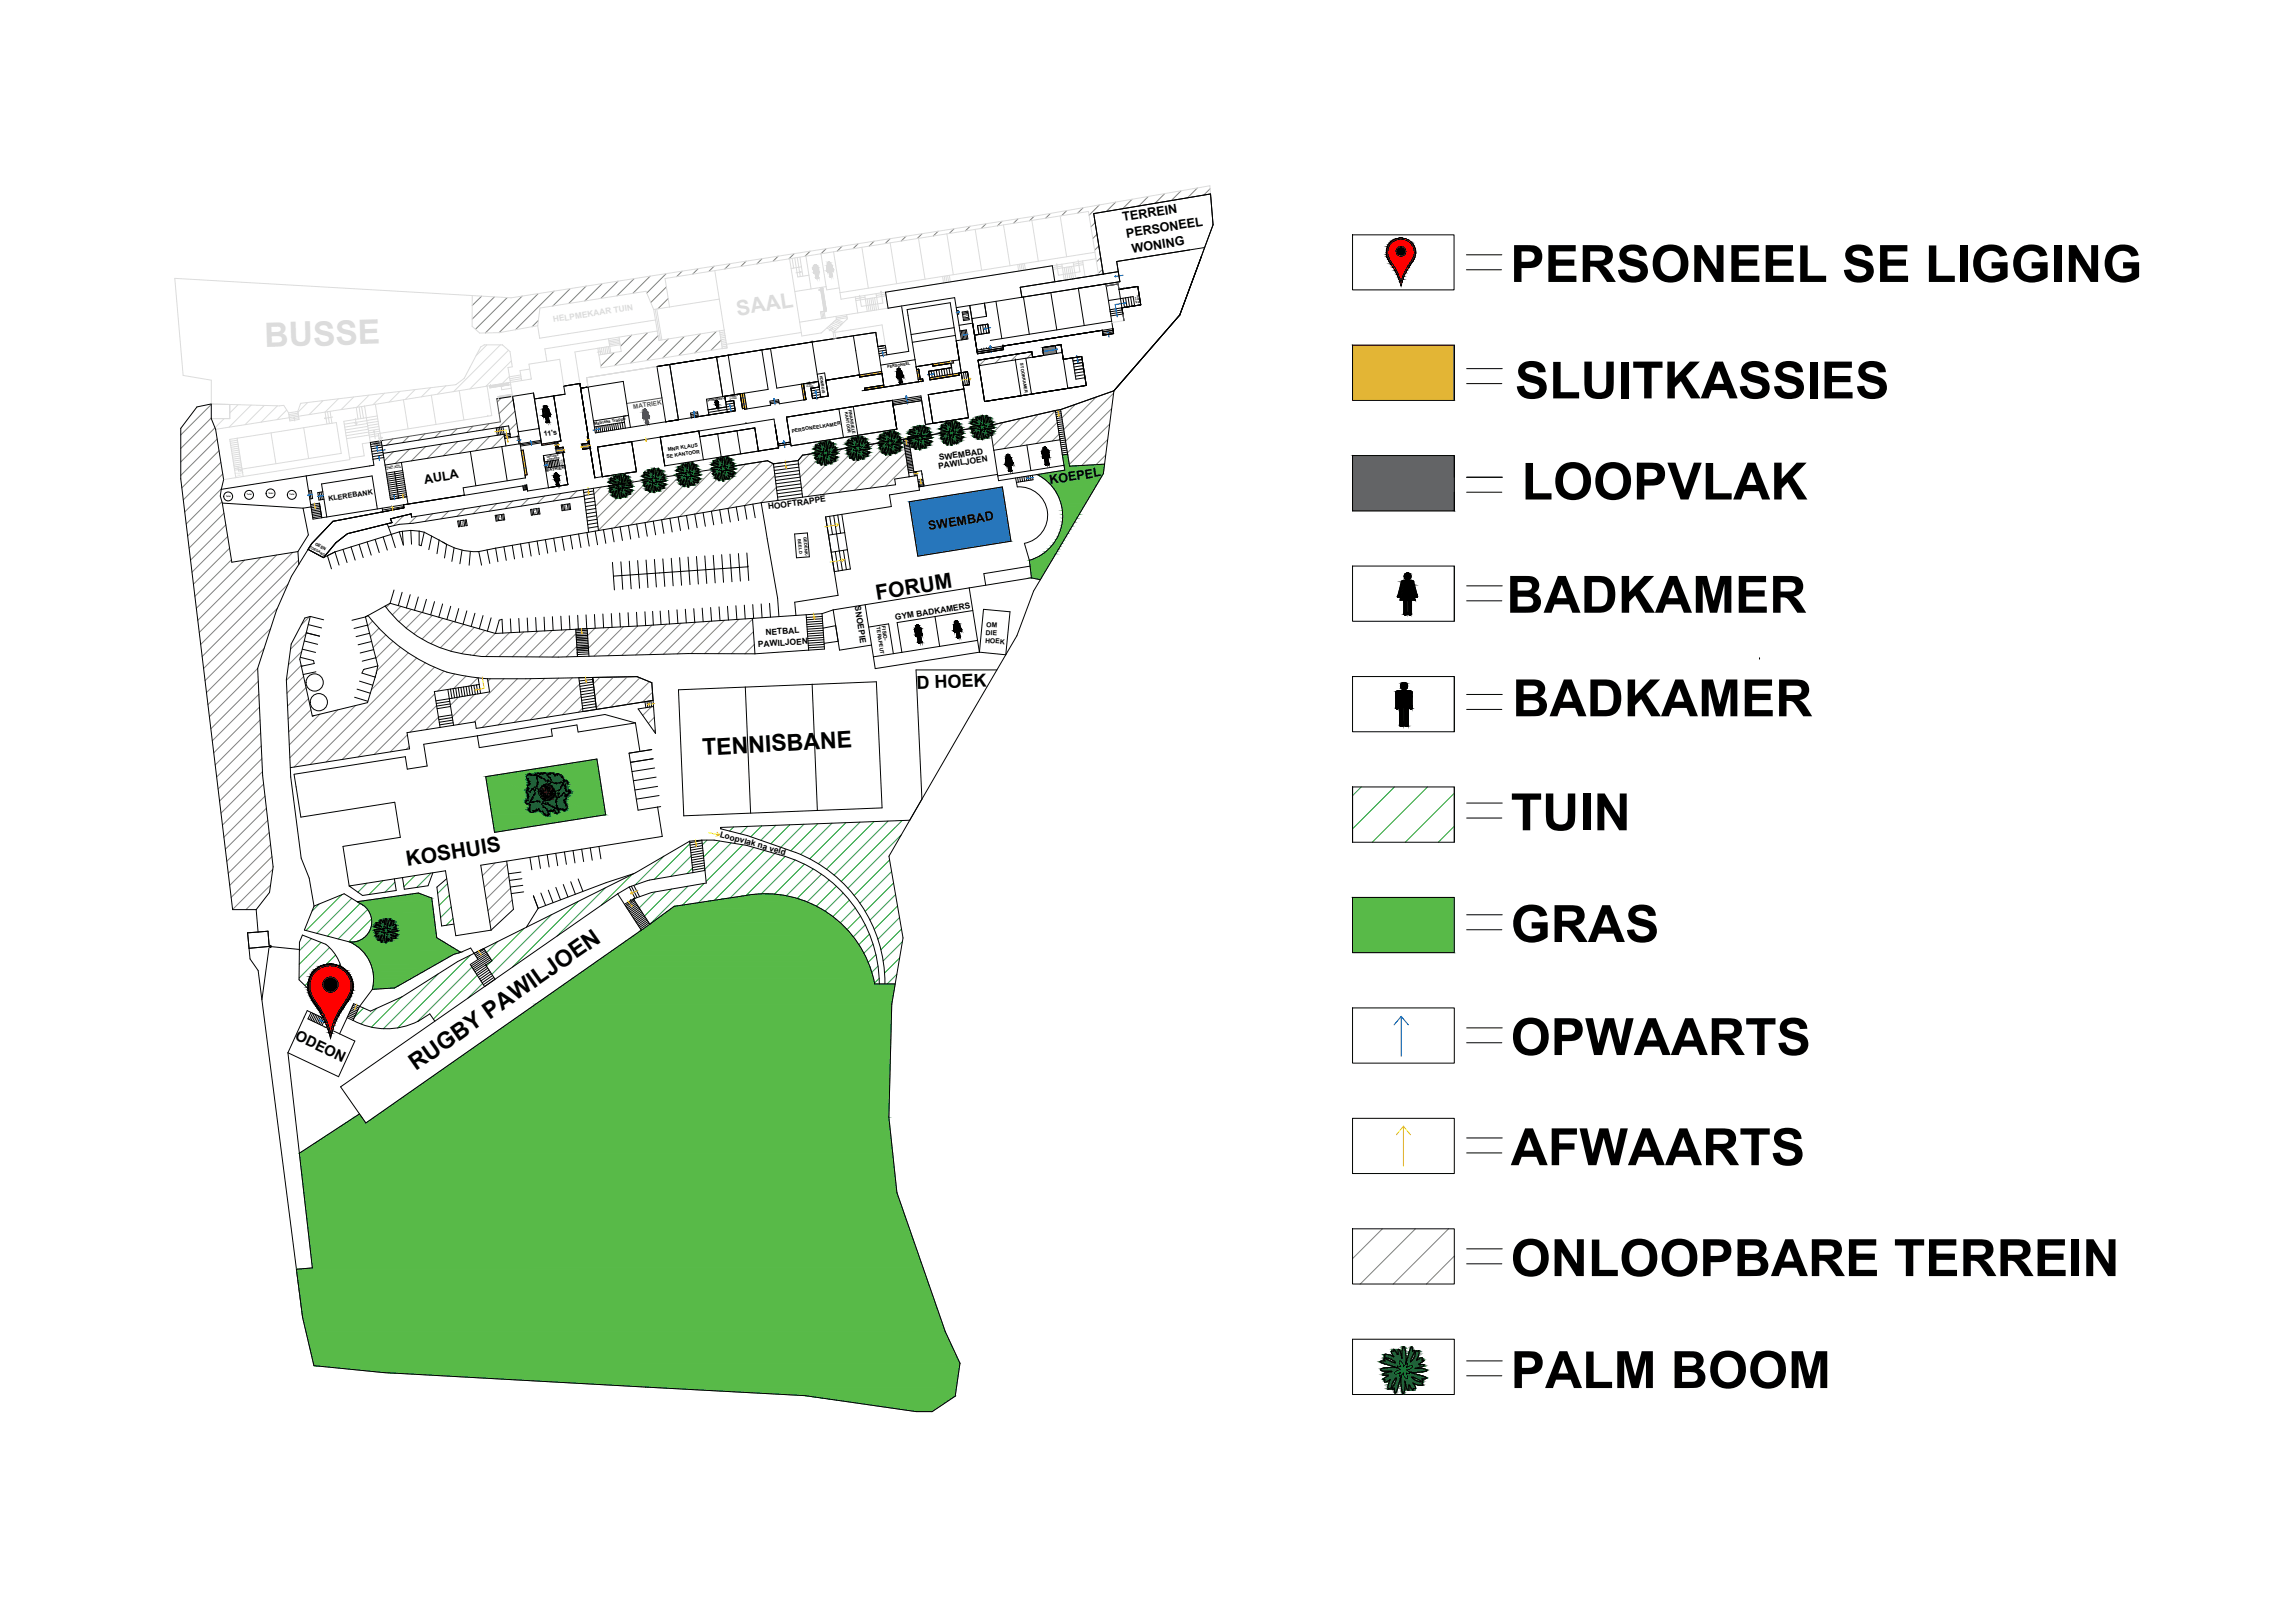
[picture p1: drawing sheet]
<svg xmlns="http://www.w3.org/2000/svg" width="297mm" height="210mm" viewBox="0 0 297 210" stroke-linecap="round" stroke-linejoin="round" font-family="sans-serif">
<defs><g id="words">
<g font-size="6.7">
<text x="195.4" y="36.5">PERSONEEL SE LIGGING</text>
<text x="196" y="51.6">SLUITKASSIES</text>
<text x="196.9" y="64.6">LOOPVLAK</text>
<text x="194.9" y="79.3">BADKAMER</text>
<text x="195.7" y="92.7">BADKAMER</text>
<text x="195.4" y="107.4">TUIN</text>
<text x="195.4" y="121.9">GRAS</text>
<text x="195.4" y="136.5">OPWAARTS</text>
<text x="195.4" y="150.8">AFWAARTS</text>
<text x="195.4" y="165.1">ONLOOPBARE TERREIN</text>
<text x="195.4" y="179.6">PALM BOOM</text>
</g>
<g font-size="3">
<text x="90.9" y="97.7" transform="rotate(-3 90.9 97.7)">TENNISBANE</text>
<text x="53.8" y="138.6" transform="rotate(-35 53.8 138.6)">RUGBY PAWILJOEN</text>
</g>
<g font-size="2.7">
<text x="113.4" y="77.6" transform="rotate(-9 113.4 77.6)">FORUM</text>
<text x="52.7" y="112.1" transform="rotate(-9 52.7 112.1)">KOSHUIS</text>
</g>
<text font-size="2.3" x="118.6" y="89.1" transform="rotate(-2 118.6 89.1)">D HOEK</text>
<text font-size="1.9" x="38.1" y="134.5" transform="rotate(25 38.1 134.5)">ODEON</text>
<g font-size="1.6">
<text x="145.3" y="28.6" transform="rotate(-9 145.3 28.6)">TERREIN</text>
<text x="145.8" y="30.8" transform="rotate(-9 145.8 30.8)">PERSONEEL</text>
<text x="146.5" y="32.7" transform="rotate(-9 146.5 32.7)">WONING</text>
<text x="54.9" y="62.6" transform="rotate(-9 54.9 62.6)">AULA</text>
<text x="135.9" y="62.7" transform="rotate(-9 135.9 62.7)">KOEPEL</text>
<text x="120.2" y="68.6" transform="rotate(-9 120.2 68.6)">SWEMBAD</text>
</g>
<text font-size="1.1" fill="#dcdcdc" x="71.6" y="41.7" transform="rotate(-9 71.6 41.7)">HELPMEKAAR TUIN</text>
<g font-size="1.1">
<text x="121.5" y="59.6" transform="rotate(-9 121.5 59.6)">SWEMBAD</text>
<text x="99.4" y="65.9" transform="rotate(-8 99.4 65.9)">HOOFTRAPPE</text>
<text x="121.5" y="60.7" transform="rotate(-9 121.5 60.7)">PAWILJOEN</text>
<text x="98.1" y="83.7" transform="rotate(-4 98.1 83.7)">PAWILJOEN</text>
<text x="99.1" y="82.2" transform="rotate(-4 99.1 82.2)">NETBAL</text>
<text x="110.6" y="78.5" transform="rotate(81 110.6 78.5)">SNOEPIE</text>
<text x="115.9" y="80.3" transform="rotate(-9 115.9 80.3)">GYM BADKAMERS</text>
<text x="93.1" y="108.3" transform="rotate(15 93.1 108.3)">Loopvlak na veld</text>
</g>
<g font-size=".9">
<text x="70.4" y="56.5" transform="rotate(-9 70.4 56.5)">11's</text>
<text x="42.5" y="64.9" transform="rotate(-9 42.5 64.9)">KLEREBANK</text>
<text x="127.4" y="83.2" transform="rotate(5 127.4 83.2)">HOEK</text>
<text x="127.5" y="82.1" transform="rotate(5 127.5 82.1)">DIE</text>
<text x="127.6" y="81.1" transform="rotate(4 127.6 81.1)">OM</text>
</g>
<text font-size=".8" fill="#545454" x="82" y="52.9" transform="rotate(-9 82 52.9)">MATRIEK</text>
<g font-size=".7">
<text x="86.3" y="59.3" transform="rotate(-9 86.3 59.3)">SE KANTOOR</text>
<text x="86.4" y="58.4" transform="rotate(-9 86.4 58.4)">MNR KLAUS</text>
<text x="102.5" y="56" transform="rotate(-9 102.5 56)">PERSONEELKAMER</text>
<text x="113.4" y="81.2" transform="rotate(81 113.4 81.2)">TERAPEUT</text>
<text x="114.1" y="81" transform="rotate(81 114.1 81)">FISIO-</text>
</g>
<g font-size=".5">
<text x="114.8" y="47.6" transform="rotate(-9 114.8 47.6)">PERSONEEL</text>
<text x="132" y="47" transform="rotate(81 132 47)">STOORKAMER</text>
<text x="106.1" y="48.6" transform="rotate(81 106.1 48.6)">KOMBUIS</text>
<text x="109.3" y="53.4" transform="rotate(81 109.3 53.4)">KANTOOR</text>
<text x="109.8" y="53" transform="rotate(81 109.8 53)">FINANSIELE</text>
<text x="76.9" y="55" transform="rotate(-9 76.9 55)">Matrieks Trappe</text>
<text x="70.6" y="61" transform="rotate(-9 70.6 61)">MATRIEK</text>
<text x="40.7" y="70.5" transform="rotate(28 40.7 70.5)">GEEN</text>
<text x="103.2" y="69.8" transform="rotate(85 103.2 69.8)">BEELD</text>
<text x="104" y="69.5" transform="rotate(85 104 69.5)">GEDENK-</text>
</g>
<g font-size=".4">
<text x="91.6" y="52" transform="rotate(-9 91.6 52)">PERSONEEL</text>
<text x="40" y="70.9" transform="rotate(28 40 70.9)">TOEGANG</text>
</g>
<g font-size=".3">
<text x="147.1" y="38.2" transform="rotate(81 147.1 38.2)">TWEEDE</text>
<text x="94.4" y="51.4" transform="rotate(-9 94.4 51.4)">TWEEDE</text>
<text x="94.4" y="51.7" transform="rotate(-9 94.4 51.7)">VLOER</text>
<text x="104.3" y="49.9" transform="rotate(-9 104.3 49.9)">TWEEDE</text>
<text x="104.3" y="50.1" transform="rotate(-9 104.3 50.1)">VLOER</text>
<text x="70.7" y="59.3" transform="rotate(-9 70.7 59.3)">VERLORE</text>
<text x="70.8" y="59.6" transform="rotate(-9 70.8 59.6)">GOEDERE</text>
<text x="29.2" y="64.4">Tafel</text>
<text x="31.9" y="64.1">Tafel</text>
<text x="34.7" y="63.9">Tafel</text>
<text x="37.5" y="64.1">Tafel</text>
</g>
<g font-size=".2">
<text x="124.6" y="41" transform="rotate(-9 124.6 41)">TAFEL</text>
<text x="146.8" y="38.4" transform="rotate(81 146.8 38.4)">VLOER</text>
<text x="48.2" y="57.4" transform="rotate(-9 48.2 57.4)">TWEEDE</text>
<text x="48.4" y="57.6" transform="rotate(-9 48.4 57.6)">VLOER</text>
<text x="49.9" y="60.6" transform="rotate(-9 49.9 60.6)">TWEEDE AULA</text>
<text x="50" y="60.8" transform="rotate(-9 50 60.8)">VLOER TRAPPE</text>
<text x="69.1" y="65.9" transform="rotate(82 69.1 65.9)">TAFEL</text>
<text x="73.1" y="65.3" transform="rotate(82 73.1 65.3)">TAFEL</text>
<text x="59.7" y="67.4" transform="rotate(81 59.7 67.4)">TAFEL</text>
<text x="64.5" y="66.7" transform="rotate(82 64.5 66.7)">TAFEL</text>
</g>
</g></defs>
<!-- layer: 0 -->
<g fill="none" stroke="#808080" stroke-width=".13">
<path d="M62.3 38.3l-1.2 1.2M64 38.4l-2.9 2.9M65.6 38.5l-4.1 4.1M67.5 38.3l-4.7 4.8M69.6 38l-5 5M71.7 37.7l-5 5M73.8 37.4l-2.3 2.2M75.8 37l-2.2 2.3M77.9 36.7l-2.2 2.2M80 36.4l-2.3 2.2M82 36.1l-2.2 2.2M84.1 35.7l-2.2 2.3"/>
<path d="M86.2 35.4l-2.5 2.5M86.2 37.1l-2 2.1M86.4 38.6l-1.3 1.4M88.3 35.1l-.8 .7M90.3 34.8l-.7 .7M92.4 34.4l-.7 .7M94.5 34.1l-.7 .7M96.5 33.8l-.7 .7M98.6 33.5l-.7 .7M100.7 33.2l-.7 .6M102.7 32.8l-.6 .7M104.8 32.5l-.7 .7"/>
<path d="M106.9 32.2l-.7 .6M108.9 31.9l-.6 .6M111 31.5l-.6 .7M113.1 31.2l-.7 .7M115.2 30.9l-.7 .6M117.2 30.6l-.6 .6M119.3 30.2l-.6 .7M121.4 29.9l-.7 .6M123.4 29.6l-.6 .6M125.5 29.3l-.6 .6M127.6 29l-.6 .6M129.6 28.6l-.6 .6"/>
<path d="M131.7 28.3l-.6 .6M133.8 28l-.6 .6M135.9 27.6l-.6 .6M138 27.2l-.7 .7M140.1 26.9l-.7 .7M141.7 28.8l-.6 .6M141.9 30.3l-.5 .6M142.2 31.8l-.6 .6M142.2 26.5l-1.3 1.4M142.4 33.3l-.5 .6M142.6 34.8l-.5 .6M144.3 26.2l-1.2 1.2"/>
<path d="M146.5 25.8l-1.3 1.2M148.6 25.4l-1.3 1.3M150.7 25.1l-1.3 1.2M152.8 24.7l-1.3 1.3M154.9 24.3l-1.3 1.3M156.6 24.4l-.9 .8M27.3 54.1l-3.9 3.9M27.3 52.3l-3.9 4M27.8 55.4l-4.4 4.4M28.1 56.8l-4.7 4.7M28.3 58.3l-4.8 4.8M28.6 59.8l-4.9 4.9"/>
<path d="M50.8 56.8l-.8 .8M50.9 58.5l-1.2 1.1M52.9 56.5l-.8 .8M53 58.1l-1.9 1.9M55 56.1l-.8 .9M55.1 57.8l-1.9 1.8M57.1 55.8l-.9 .8M57.1 57.5l-1.8 1.8M59.1 55.5l-.8 .8M59.2 57.1l-1.8 1.9M61.2 55.2l-.8 .8M61.3 56.8l-1.9 1.9"/>
<path d="M63.3 54.8l-.9 .8M63.4 56.5l-1.9 1.8M64.8 51.5l-.5 .5M65.2 56.4l-1.6 1.6M66.4 51.7l-1.8 1.8M66.6 53.2l-2.1 2.1M66.9 54.7l-1 1M67.1 56.2l-.3 .3M69.7 41.5l-.9 .8M79.5 45.6l-1.8 1.8M81.7 43.4l-1.4 1.4M83.8 43l-4.3 4.3"/>
<path d="M85.1 43.4l-3.5 3.6M86.5 43.9l-2.8 2.8M88.5 43.5l-2.8 2.8M90.6 43.2l-2.8 2.8M92.7 42.9l-2.8 2.8M93.3 44l-1.3 1.3M98.5 59.7l-6.4 6.4M104.8 58.8l-1.5 1.4M106.8 58.4l-3.3 3.3M108.9 58.1l-5.2 5.2M111 57.8l-6.5 6.4M113 57.4l-6.5 6.6"/>
<path d="M115.1 57.1l-6.6 6.6M116.9 57.1l-6.4 6.3M117.1 58.6l-4.5 4.6M127.5 46.5l-.8 .8M129.6 46.1l-.8 .9M129.8 54.7l-1.6 1.5M131.7 45.8l-.9 .9M132.1 54.2l-3.6 3.5M133.5 45.7l-.6 .6M134.3 53.6l-4.4 4.5M136.5 53.2l-4.5 4.5M136.8 54.7l-2.7 2.7"/>
<path d="M137 56.2l-.9 .9M139.1 52.3l-1.7 1.8M141.8 51.4l-4.2 4.2M143.1 58.9l-1.3 1.2M143.3 56.9l-3.3 3.3M143.6 54.9l-5.3 5.2M143.8 52.9l-5.7 5.7M144.1 50.9l-6.2 6.2M28.6 63.3l-4.5 4.5M28.7 64.9l-4.4 4.5M28.8 61.3l-4.9 5M29 66.4l-4.5 4.5"/>
<path d="M29.2 67.9l-4.6 4.6M29.5 69.4l-4.7 4.6M29.7 70.9l-4.7 4.7M29.9 72.4l-4.7 4.8M31.6 72.5l-6.2 6.2M33.7 72.2l-8.1 8.1M35.8 71.8l-10 10M35.9 78.7l-9.4 9.4M37.3 75.6l-11 10.9M37.9 71.5l-11.9 11.9M38.6 72.5l-12.5 12.5M40 79.8l-1 1.1"/>
<path d="M50.5 78.1l-.5 .5M50.7 65.6h.1M51.9 78.5l-1.1 1.1M52.2 66.7l-1.3 1.3M53.2 78.9l-1.6 1.6M53.9 66.8l-1 1M54.6 79.2l-2.1 2.1M55.9 79.6l-2.4 2.4M56 66.5l-1 1M58 66.2l-.9 .9M60.1 65.8l-1 1M62.2 65.5l-1 1"/>
<path d="M64.3 65.2l-1 1M66.3 64.8l-1 1M68.4 64.5l-1 1M70.5 64.2l-1 1M72.6 63.9l-1 .9M74.6 63.5l-1 1M77.8 63l-.9 1M79 63.6l-2 1.9M80.1 64.2l-2.9 2.9M80.4 63.9h.1M80.9 63.4l-.1 .1M81.2 63.1l-.1 .1"/>
<path d="M81.9 62.4l-.4 .4M84 62l-6.6 6.6M86.1 61.7l-6.6 6.6M88.1 61.4l-6.5 6.5M90.2 61.1l-6.5 6.5M92.3 60.7l-6.5 6.5M94.4 60.4l-6.5 6.5M96.5 60.1l-6.5 6.4M100 60l-5.8 5.8M100.3 61.5l-4 3.9M100.4 63.1l-1.9 2M100.6 64.6l-.1 .2"/>
<path d="M117.4 60.1l-2.8 2.8M117.6 61.6l-.1 .1M33.3 86.5l-6.2 6.3M33.4 88.2l-6.1 6.1M33.5 89.8l-6 6.1M33.6 91.5l-5.9 5.9M33.6 93.2l-5.8 5.8M33.7 94.9l-5.7 5.6M33.8 96.5l-5.6 5.6M33.9 98.2l-5.5 5.5M34 99.9l-5.4 5.3M34.2 83.9l-7.3 7.3"/>
<path d="M35 81.4l-8.3 8.2M39 86.1l-2 1.9M39 84.3l-1.7 1.7M39.3 87.6l-2.2 2.1M39.6 89l-2.4 2.4M39.6 82l-2 2M39.9 90.4l-2.6 2.6M40.2 91.8l-2.9 2.9M41.4 92.4l-4 4M43.7 91.9l-6.2 6.2M46 91.3l-8 8M48.2 80.4l-.6 .6"/>
<path d="M49 81.3l-1.1 1.1M49.9 82.2l-1.6 1.6M50.8 83l-2.2 2.2M51.8 83.8l-3 3M52.7 95.1l-2.2 2.2M52.8 84.5l-4.8 4.8M52.9 96.6l-.3 .4M53.9 85.2l-13.8 13.7M55 85.8l-12.8 12.8M56.2 86.3l-11.9 12M56.2 89.8l-7.8 7.8M56.5 91.3l-3.5 3.5"/>
<path d="M56.7 92.8l-1.6 1.6M57.3 80l-2.7 2.7M57.4 86.8l-11.1 11.2M58.6 80.4l-2.9 2.9M58.8 87.2l-2.2 2.2M59.3 90.2l-1 1.1M60 80.8l-3 3M60.3 87.5l-1.6 1.6M61.4 81.2l-3.1 3.1M61.4 89.9l-2.9 2.9M61.8 87.7l-1 1.1M62.7 81.6l-3 3"/>
<path d="M63.4 87.8l-.3 .4M64.1 82l-2.9 2.8M65.2 87.8l-5.9 6M65.9 81.9l-3.1 3.1M66.9 87.8l-5.6 5.6M67.8 81.8l-3.2 3.2M68.7 87.8l-6.3 6.3M69.6 81.7l-3.3 3.3M70.5 87.8l-6.1 6M71.4 81.6l-3.4 3.4M72.3 87.8l-5.8 5.7M73.3 81.5l-3.5 3.5"/>
<path d="M74 87.7l-5.4 5.5M74.5 82l-3 3M74.6 83.6l-1.3 1.4M75 88.5l-4.3 4.3M75.2 90.1l-2.4 2.4M75.4 91.6l-.6 .6M77 81.3l-1 .9M77.6 87.7l-.8 .8M78.8 81.2l-2.7 2.7M79.4 87.6l-2.4 2.5M80.7 81.1l-3.8 3.8M81.2 87.6l-4.1 4"/>
<path d="M82.5 81l-3.8 3.9M82.8 87.7l-3.8 3.8M84 88.2l-2.9 3M84.3 91.5l-1.2 1.1M84.3 80.9l-3.9 3.9M84.4 89.6l-1.3 1.3M84.7 92.8l-.8 .8M84.8 94.5l-.2 .1M86.2 80.8l-4 4M88.1 80.7l-4.1 4M90 80.5l-4.2 4.2M91.8 80.4l-4.2 4.2"/>
<path d="M93.7 80.3l-4.3 4.3M95.6 80.1l-4.4 4.5M97.4 80.1l-4.5 4.5M97.5 81.8l-2.9 2.8M97.6 83.4l-1.2 1.2M34.1 101.5l-5.3 5.3M34.3 103l-5.3 5.3M34.5 104.6l-5.3 5.3M34.6 106.2l-5.3 5.3M34.8 107.7l-5.3 5.3M35 114.5l-3.2 3.2M35 109.3l-5.3 5.3"/>
<path d="M35.2 110.9l-5.3 5.2M35.3 112.5l-5.2 5.2M64.1 111.7l-1.7 1.6M65.6 111.9l-3 2.9M65.8 113.4l-2.9 2.9M66 114.9l-2.9 2.9M66.3 116.5l-2.9 2.9"/>
</g>
<g fill="none" stroke="#dcdcdc" stroke-width=".13">
<path d="M61.1 38.3v3.9l1 .9 2.5-.1 5-.9M85 40l.6 4M92.5 35l.6 3.7M93.1 38.7l-8.5 1.4M93.1 38.7l.9 5.9M102.2 33.5l1.5 10 2.6-.4 1.9-1.8M102.5 33.5l.2 1.2M102.8 33.4l.4 2.4 1.5-.2M103.2 33.4l.3 2.4M103.5 33.3l.4 2.4M103.7 34.5l-1.4 .2M104.3 33.2l.4 2.4"/>
<path d="M104.7 35.6l.2 1.8M105.3 34.8v.1M105.3 34.8h.1M105.3 34.8l.3 1.2M105.6 35.3h.1M105.6 35.3l.1 .7M105.6 35.2v.1M105.6 35.2h.1M105.6 35.3l.2 .7M105.8 34.6l-.6 .1 .1 .7v-.5M105.8 34.6h.1l.1 .6h-.2M105.9 35.2l-.1-.4 .1 1.1"/>
<path d="M106.1 37.2l-3.3 .5M106.1 37.2l.7 4M106.1 37.3l.3-.1 .5 3-.8 .2 .2 .8M106.2 32.8l.7 4.3M106.9 37.1l-.8 .1M106.9 37.1l.1 .4 1.6-.2M107.1 34.5v.7h.1l.1 .6M107.1 34.5l-.1 .6-.1-.1M107.1 34.5h.1M107.4 35.2l.1 .5-.1 .1h-.1M107.4 35.1v.1M107.4 35.1h.1"/>
<path d="M107.4 35.2l.1 .5M107.5 34.4h.1M107.5 34.5l.3 .6h-.2l.1 .6-.1 .1-.1-.1M107.5 34.4l.2 .5M107.8 34.9l-.3-.7-.4 .1-.1 .1v.6M107.8 34.9h-.1M107.8 32.6l.9 5.3M107.8 32.6l-21.8 3.4 .6 3.7M107.8 32.6l33-5.2 1.3 8.2M110.6 38.4l.4 2.1M111.5 32l.8 5.3M111.9 38.2l.3 2.1"/>
<path d="M111.9 38.5l-1.2 .2M112.2 38.7l.2 1.6M112.4 38.6l.3 1.6M112.7 38.6l.2 1.6M112.9 38.6l.3 1.6M113.1 38.5l.3 1.6M113.3 38l.4 2.1M114.6 37.8l.3 2.1M114.6 38l-1.2 .2M114.6 38.3l-3.9 .6M115.2 31.4l.8 5.3M116.6 39.6l-13.2 2.1"/>
<path d="M118.8 30.8l.9 5.3M121.9 35.8l.2 .8M122.2 35.7l.1 .9M122.4 35.7l.1 .9M122.5 30.3l.8 5.2M122.6 35.7l.1 .8M122.8 35.6l.1 .9M126.2 29.7l.8 5.3M129.8 29.1l.9 5.3M131.7 34.2l.1 .9M131.9 34.2l.1 .8M132.1 34.2l.1 .8"/>
<path d="M132.3 34.1l.1 .9M132.5 34.1l.2 .8M133.5 28.5l.8 5.3M136.1 34.4l.4 2.1M137.2 27.9l.8 5.3M137.4 34.2l.3 2.1M137.4 34.4l-1.2 .2M137.7 34.6l.2 1.6M137.9 34.6l.3 1.6M138.2 34.6l.2 1.6M138.4 34.5l.2 1.6M138.6 34.5l.3 1.6"/>
<path d="M138.8 34l.4 2M140.1 33.8l.3 2M140.1 34l-1.2 .2M140.1 34.2l-3.9 .7M141.7 32.6l-33 5.3M141.8 33.5l-33 5.2-.1-.8M145.8 37.3h.1M146.1 37.2h.1M146.4 37.2h.1M156.6 25.1l-.1-1.1-22.8 4-67.6 10.5-43.5-2.5 1.1 12.6 3.6 .6v3.1l8.8 .2h.6l.6 .9M29 54.2l-1.2 1.2M29.7 52.3v1.9h-2.4"/>
<path d="M30.7 56.7l12.8-2 .7 4-12.9 2M30.7 56.7l.6 4M30.7 56.7l-1 .2 .8 4.9M30.7 57l-.9 .1M30.8 57.2l-1 .2M30.8 52.4l-1.1 1M30.8 57.5l-1 .1M30.8 57.7l-.9 .2M30.9 58l-1 .1M30.9 58.2l-.9 .2M31 58.5l-1 .2M31 58.8l-1 .1"/>
<path d="M31 59l-.9 .2M31.1 59.3l-1 .1M31.1 59.5l-.9 .2M31.2 59.8l-1 .1M32.5 52.4l-2.9 2.9M34.2 52.5l-2.5 2.5M35.1 56l.6 4M35.9 52.5l-2.1 2.1M37.1 53.1l-1.3 1.2M38.5 53.2l.2 1.1-1.2 .2-.2-1.1M38.5 53.2l-1.2 .2M38.6 53.5l-1.2 .2"/>
<path d="M38.6 53.7l-1.2 .2M38.7 54.1l-1.2 .2M39.3 55.3l.6 4M39.8 52.1l-1.3 1.3M41.8 51.9l-1.8 1.8M42.1 53.3l.2 1.6M42.4 53.3l.2 1.5M42.7 53.2l.2 1.6M43.8 51.6l-1.7 1.7M45.8 51.4l-1.7 1.6M46.1 52.7l.2 1.5M46.5 52.7l.2 1.5"/>
<path d="M46.8 52.6l.2 1.5M47.2 52.6l-19.3 3M47.2 52.6l.7 4.7-1 .1 .2 1.6-1.9 .3M47.5 54.4l-3 .5M47.5 54.8l-2.9 .5M47.6 55.2l-2.9 .4M47.6 55.5l-2.9 .5M47.7 55.9l-2.9 .5M47.7 51.1l-1.5 1.6M48.6 52.3l.7 4.7M48.6 52.3l-1.4 .3M48.8 53.8l-4.3 .7 .8 5-13.8 2.2"/>
<path d="M48.9 54.2l-1.4 .2M48.9 54.5l-1.4 .3M49 56.1l.1 1M49 54.9l-1.4 .2M49 56.4l-1.2 .2M49 55.2l-1.4 .2M49.1 55.5l-1.4 .2M49.1 55.8l-1.4 .2M49.7 50.9l-1.4 1.5M51.7 50.7l-1.4 1.3M52.2 51.7l.6 3.8M53.7 50.4l-1.3 1.3"/>
<path d="M55.7 50.2l-1.2 1.2M55.8 51.1l.6 3.8M57.7 49.9l-1.1 1.1M58.6 50.7h.1M59.4 50.6l.6 3.8M63 44.6l-1.4 1.4M63 50l.6 3.8-18.8 3M63.1 53.9h.1M63.3 51.8h.1M63.5 49.9h.1M64.7 44.6l-6 6.1M65.8 45.3l-5 5"/>
<path d="M65.8 49.5v.3l-2.4 .4-.1-.3M65.9 48.7l-1 1M66 49.5l-.3-1.9 .6-.1-.3-2-1-.9h-2.4l-.4 .3-2.2 4.1-1 .8-20.1 2.4-.4 1M66 49.5l.3 1.8M66 49.5l-17.4 2.8M66.1 49.8l-1.3 .2 .1 .4 1.3-.2M66.2 46.7l-3.3 3.3M66.2 51.3l-.1-.3-1.7 .3 .1 .3M67.4 48.5l-1.5 .3M67.4 48.8l-1.4 .2M67.4 49l-1.4 .2M68.5 47.8l-1.2 .2 .2 1.3"/>
<path d="M68.7 49.1h.1M68.7 49.1l-2.7 .4M70.5 45.1l.2 1.7M70.7 46.8l-2.3 .3 .3 2M70.7 46.8l1.7-.3 .5 3.5M77.6 45l.1 .9M77.8 45l.1 .9M78 45l.2 .8M78.3 44.9l.1 .9M78.5 44.9l.1 .9M78.7 44.9l.2 .8M78.7 43.8l.3 1.9"/>
<path d="M80.1 43.6l.3 1.9-2.9 .4M80.1 43.9l-1.3 .2M80.1 44l-1.3 .3M80.2 44.2l-1.4 .2M80.2 44.4l-1.3 .2M80.2 44.6l-5.8 .9 .6 4.1M84.6 40.1l.6 4 8.5-1.4M84.6 40.1l-1-2.4-13.7 2.2-.3 2.2M84.8 40l.6 4M84.8 41.4l-15 2.4-.2-1.7M85 47.4l-9.1 1.5 .2 1.2M85 42.8l-14.5 2.3"/>
<path d="M93.1 42.8l.3 2.3M93.7 43h-.6M93.8 43.2l-.6 .1M93.8 43.4l-.6 .1M93.8 43.6l-.6 .1M93.9 43.9l-.6 .1M93.9 44.1l-.6 .1M93.9 44.3l-.6 .1M94 44.6l.1 .4-16.3 2.6-.4-2.5M94 44.6l-.6 .1M94 44.8l-.6 .1M103.7 43l-9.7 1.6"/>
<path d="M105.1 44.3l8.2-1.3 .3 1.9M106.3 40.3l.2 .9M106.5 40.3l.1 .9M107 42.4l.9 .6M107.2 42.3l.8 .5M107.3 42.1l.9 .5M107.5 42l.9 .4M107.7 41.8l.9 .4M107.8 43l6.3-1 .4 2.7M107.8 43l.1 .8M107.9 41.6l.9 .4M108 43l.1 .8"/>
<path d="M108 42.8l-.2 .2M108.1 41.5l.9 .4M108.2 40.9v.4M108.2 41.3l.9 .4M109.5 40.7l.1 .6-1.6 1.5M109.6 40.9l-1.4 .2M109.6 41.1l-1.4 .2M123 46.7l.1 .9M145.4 41.5l-1.6 .2M30.5 61.8l-1.6 .3M31.2 60l-1 .2M31.2 60.3l-.9 .1"/>
<path d="M31.3 60.5l-1 .1M31.3 60.7l-1 .2M31.3 60.7l.2 1M31.5 61.7l-1 .1"/>
<circle cx="105.5" cy="34.4" r=".14"/>
<circle cx="107.2" cy="34.1" r=".15"/>
</g>
<g fill="none" stroke="#000" stroke-width=".13">
<path d="M125.5 39.5l1 6.3 3.3-.6v-.4M125.5 39.9h.1M127.4 39.2l.2 1.7-1.9 .3M128.8 39l.8 4.8M132.4 38.4l.8 4.9M135.9 37.9l.8 4.8M139.5 37.3l.8 4.8M143.1 36.7l.9 5.8M143.4 38.9l3.2-.5 .2 1.2M144.5 33.8l.2 1.4M144.5 33.8l.4 2.7M144.7 35.2l-12.7 2 .2 1.3"/>
<path d="M144.7 35.2l.2 1.3M144.8 37.5l2.4-.4 .4 2.4-2.5 .3zM144.9 36.5l-21.2 3.3M145.1 39.8l.2 .8-1.6 .3M145.3 38.6l.2 1.2M145.4 37.3h.1M145.6 38.5l.2 1.2M145.9 38.5l.2 1.2M146.3 38.4l.2 1.2M146.8 39.6l-3.2 .5M155.8 32l-3.2 8.8-8.5 9.8M155.8 32l1.1-2.9-.3-4-15.1 2.5 1.2 7.9 2-.3"/>
<path d="M155.8 32l-11.3 1.8M182.2 34.3l-.7 1.3-.3 1-.5-1.6-.6-1a1.78 1.78 0 0 1 .8-3 1.72 1.72 0 0 1 1.8 .8 1.72 1.72 0 0 1-.1 2l-.5 .6M182.3 34.6l-.6 .9-.4 1.5-.6-1.5-.8-1.3a1.97 1.97 0 0 1 .8-3.3 1.9 1.9 0 0 1 2.1 .8 1.9 1.9 0 0 1-.1 2.2l-.5 .7M48.3 59.4l.1 .8-19.8 3.1M49.3 57l.4 2.2M49.3 57l-1.4 .3 .4 2.1M49.4 57.3l-1.5 .2M49.4 57.6l-1.4 .2M49.4 57.9l-1.4 .2M49.5 57h-.2M49.5 58.2l-1.4 .2M49.5 58.5l-1.3 .3"/>
<path d="M49.6 58.9l-1.4 .2M49.7 59.2l-1.4 .2M49.7 59.2l.1 1M51.9 59.8l.7 4.5M51.9 59.8l-2.1 .4M60.9 58.4l.7 4.5M64.2 55.4l.1 .9M64.4 55.3l.2 1M64.6 55.3l.2 1M64.8 55.3l.2 .9M64.9 57.8l.7 4.4M65.1 55.2l.1 1"/>
<path d="M65.2 56.2l-15.6 2.5M65.2 56.2l.1 .6M65.2 56.2l.8-.1v.2l-.8 .1M65.3 56.8l.2 .9M66 56.5l-.7 .1M66 56.6l-.2-1.5-16.4 2.6M66 56.6l-.7 .2M66.2 51.3l-1.9 .3M66.4 51.7l1.6 10.1M66.6 52.8l-.3-1.5 2.7-.4 1.1 6.6M66.8 54.5h.1M67 56.5l.1 .9"/>
<path d="M67 55.9h.1M67.1 56.5l-1.1 .1M67.4 58.3l.3-.1 .5 3.2-.3 .1 .1 .3M69.7 55.1h.1M69.7 55.5l-2.7 .4M70 57l-18.1 2.8M70 57.1l-2.7 .5M70 57.3l-2.7 .4M70.3 59l.3 1.6 2.5-.4M70.3 59l.7 4.1M70.4 59.8l1.9-.3 .1 .8M70.6 59.7l.2 .9"/>
<path d="M70.8 59.7l.2 .8M71 59.7l.2 .8M71.2 59.7l.2 .8M71.4 59.6l.2 .8M71.6 51.2l1 5.9M71.6 59.6l.2 .8M71.7 57.2v.2l-1.6 .2v-.1M71.7 57.2l-1.6 .3M71.8 57.2l.2 1.5M71.8 57.4h.1M71.9 59.5l.1 .9M71.9 57.2l.1 .8"/>
<path d="M72 57.2l.2 .8M72.1 59.5l.1 .8M72.1 58.7h.1M72.3 58.6h.1M72.4 58.6h.1M72.6 57.1l-.9 .1M72.6 57.1h-.5l.2 .9 .6-.1M72.8 58.6l-2.5 .4M72.8 58.6l.7 4.1-2.5 .4M72.9 57.9l.1 .6-.2 .1M72.9 57.9l-1 .1M73.1 51l-4 .6 2.5-.4"/>
<path d="M73.1 51l-1.5 .2M75 49.6l1.3 8.4-.9 .2-.1-.7 .9-.2 .8 4.5 .9-.1M75 49.6l1.1 6.9h-.1l.1 .9M75 49.6l-2.1 .4 .2 1M76.1 50.1l4.5-.7 1 5.9M76.1 50.1l-1 .1M76.1 50.1l.7 4.4M77.1 55.2l.1 .8M77.4 55.2l.1 .8M77.6 55.1l.1 .8M77.9 55.1l.1 .8M78.1 55.1l.1 .7"/>
<path d="M78.4 55l.1 .8M78.6 55l.1 .7M78.9 54.9l.1 .8M79.1 54.9l.2 .8M79.4 54.9l.1 .7M79.6 54.8l.2 .8M79.9 54.8l.1 .7M80.2 54.7l.1 .8M80.5 54.7l.1 .8M80.8 54.6l-3.9 .7M81 53.8l-.3 .1 .2 1.5M81.3 53.8l-4.5 .7"/>
<path d="M81.7 57.2l.6 3.8-4.4 .7-.6-3.8 22.8-3.7 .6 3.8-2.6 .4M85.4 56.6h.1M85.4 56.6l.6 3.7 12.1-1.9M85.4 56.6l5-.8 .6 3.7M86.6 47.2l1.2 7.1M89.3 53.5l.9-.2 .1 .6-.9 .2zM89.4 54.1l-12.4 1.9-.2-1.5M90.3 53.5l-.9 .2M90.3 53.7l-.9 .2M90.5 56.5l7.1-1.1 .5 3M92.3 59.9v.2h-.3l1.2 .4h-.5l-.7 .1 .2 .1 .6 .1-.5 .1-.1 .1h.4l-.4 .3h.1v.2l.4-.2-.2 .7a.24 .24 0 0 0 .3-.1 .24 .24 0 0 0 0-.3l.3-.4-.3 .7M92.7 46.2l.8 5.1"/>
<path d="M92.8 56.1l.5 3M93.8 51.3l.3 2M93.9 52l1-.2 .2 1.4-1 .1M94.1 53.3l-4.7 .8M94.2 46l.8 5.1M94.3 59.4l-.3 .7a.4 .4 0 0 0 .3-.5l.1-.2h.2l-.2 .6 .4-.2v.2h.1l-.3 .3h.3v.1l-.5 .2a.77 .77 0 0 1 .7 .1l-.8 .1h-.3l1.1 .4-.3 .1v.1M94.3 59.4h-.1l-.1-.3-.4 1.2v-.9l-.1-.3-.1 .8-.1-.5-.2-.1v.3l-.3-.3v.1h-.1l.1 .4-.6-.2a.24 .24 0 0 0 .1 .3 .24 .24 0 0 0 .2 0 .37 .37 0 0 1 .4 .3l-.7-.3M95 52.2l-1.1 .1M95 52.5l-3.4 .5 .1 .7v-.2M95.1 52.8l-3.4 .6M95.3 55.7l.5 3M95.8 51l.3 1.9 .2-.1v.2"/>
<path d="M96 50.9l.3 2.1M96.3 50.9l.3 2M96.5 54.8h.1M98.6 45.3l.8 5.1-8 1.3M99.7 45.1l.8 5.1 5.4-.8 .1 .7-1.1 .2M100.8 51.9l-1.2 .2M100.8 52.1l-1.1 .2M101.8 54l17.3-2.8 .6 3.7 1-.1M101.8 54l.5 3.2-1.6 .3M102.3 57.5l-1.6 .2M103.2 59.6l.6 4.7M103.2 59.6l-3.1 .4"/>
<path d="M103.7 49.7l.3 2M103.9 49.7l.4 2h-.3M104 51.7l-3.2 .6-.1-.6-1.1 .2 .1 .5-3.4 .6M104.7 49.6h.1M104.9 50.3h.1M104.9 50.3l.2 1.3 1.1-.2M105.1 44.3h.1M105.1 44.3l-20.1 3.1 1.1 7.2M105.1 44.3l1.1 7.1M105.1 44.3l8.2-1.3 .3 1.9M105.5 57.9l.1 .1-.3 .1 1.1 .4h-.9l-.2 .1 .1 .1h.7l-.6 .2-.1 .1h.4l-.4 .3h.2v.1l.3-.1-.1 .4v.2a.24 .24 0 0 0 .2-.1 .24 .24 0 0 0 0-.2l.3-.4-.2 .7M105.7 48.4l1-.1 .5 3-1 .1"/>
<path d="M106 50.4l-1 .2M106.1 50.7l-1.1 .2M106.1 51.1l-1 .1M106.5 58l.2 .1 .1 .3 .3-.2-.1 .3 .4-.1a.27 .27 0 0 1-.4 .2l.2 .3-.2-.1 .1 .4a.26 .26 0 0 1-.3-.1 .26 .26 0 0 1 0-.3l-.3 .3 .1-.3-.4 .1a.25 .25 0 0 1 .1-.2 .25 .25 0 0 1 .3-.1l-.2-.2h.2zM107.5 57.3l-.2 .8a.68 .68 0 0 0 .3-.7h.2l-.1 .6 .3-.2 .1 .2h.1l-.4 .3h.4l-.1 .1-.5 .1a.77 .77 0 0 1 .8 .2l-.9 .1h-.3l1.1 .4h-.3l.1 .2M107.6 57.4h-.2l-.1-.3-.4 1.1v-.9l-.1-.2-.1 .8-.1-.5-.1-.1-.1 .3-.2-.3-.1 .1h-.1l.2 .4-.7-.2a.22 .22 0 0 0 .1 .2 .22 .22 0 0 0 .2 .1l.5 .3-.8-.3M108.1 59.4l-.8-.3 .5 .3a.21 .21 0 0 1 .2 0 .21 .21 0 0 1 .1 .3l-.7-.2 .2 .4h-.1l-.1 .1-.2-.4-.1 .4-.2-.6-.1 .8-.1-.3v-.9l-.4 1.2-.1-.3h-.2M108.5 52.9l.6 3.7M109.7 57.2l.1 .2-.4 .1 1.2 .4h-.9l-.3 .1 .2 .1h.6l-.5 .1-.1 .1 .4 .1-.4 .2 .1 .1v.1l.4-.2-.1 .7a.22 .22 0 0 0 .2-.1 .22 .22 0 0 0 0-.2l.3-.4-.3 .7M110.4 52.6l.6 3.7M110.4 43.5l.8 5.3 2.9-.5 .2 1.5-2.4 .4v.3M110.7 57.4l.3 .2v.2l.2-.2v.3l.4-.2a.26 .26 0 0 1-.1 .3 .26 .26 0 0 1-.3 0l.2 .3-.3-.1 .2 .4a.27 .27 0 0 1-.3-.4l-.3 .2 .1-.2-.4 .1a.26 .26 0 0 1 .1-.3 .26 .26 0 0 1 .3 0l-.3-.2h.3z"/>
<path d="M111.7 56.7l-.3 .8 .3-.4a.21 .21 0 0 1 .1-.3 .21 .21 0 0 1 .2-.1l-.1 .7 .3-.2v.2h.1l-.3 .3h.3l-.5 .2a.78 .78 0 0 1 .7 .2l-.8 .1h-.3l1.1 .4h-.3v.2M111.7 56.7l-.1 .1-.1-.3-.4 1.1 .1-.3-.2-.8-.1 .1v.7l-.1-.5-.2-.2v.4l-.2-.4-.1 .2h-.1l.1 .3-.4-.1h-.2a.23 .23 0 0 0 .1 .2 .23 .23 0 0 0 .2 .1l.4 .2-.7-.2M112.3 58.8l-.8-.3 .4 .3a.22 .22 0 0 1 .3 0 .22 .22 0 0 1 .1 .2l-.7-.1 .2 .4h-.2v.1l-.3-.4v.4l-.1-.1-.1-.5-.1 .8-.2-.6v-.6l-.3 1.1-.1-.3-.2 .1M113.6 44.9l.8 5.2M113.6 44.9l.9-.2 .2 1.2M113.9 56.6v.1l-.3 .1 1.2 .4h-.9l-.3 .1 .2 .1h.6l-.5 .1-.1 .2h.3l-.3 .3h.1v.1l.4-.1-.2 .6a.22 .22 0 0 0 .3-.1 .22 .22 0 0 0 0-.2l.3-.4-.3 .7M114.1 48.1l-7.3 1.1M114.3 49.9h.1M114.6 45l-1 .2M114.6 45.3l-.9 .2M114.7 45.6l-1 .2M114.9 56.7l.2 .1 .1 .3 .2-.2v.3l.3-.2a.26 .26 0 0 1-.1 .3 .26 .26 0 0 1-.2 0l.2 .3-.3-.1 .1 .4a.27 .27 0 0 1-.2-.4l-.3 .3 .1-.3-.4 .1a.26 .26 0 0 1 .1-.3 .26 .26 0 0 1 .3 0l-.3-.2h.3z"/>
<path d="M115.4 51.8h.1M115.4 51.8l.6 3.7-13.7 2.2-.5-3.7M115.9 56l-.3 .8 .3-.4a.21 .21 0 0 1 0-.3 .21 .21 0 0 1 .3 0l-.2 .6 .4-.2v.2h.1l-.3 .3h.3l-.6 .2a.78 .78 0 0 1 .8 .2l-.8 .1h-.4l1.2 .4h-.3v.2M115.9 56.1h-.1l-.1-.3-.4 1.1v-.9l-.1-.2-.1 .8-.2-.5-.1-.1v.3l-.3-.3v.1h-.2l.2 .3-.4-.1h-.2a.23 .23 0 0 0 0 .2 .23 .23 0 0 0 .3 .1l.4 .3-.7-.3M116.1 48.2v.6M116.2 48.2h.1M116.2 48.2h-.1M116.2 48.2l-.1 .7h.2l.1 .6M116.4 48.9l.1 .6h-.1M116.4 48.9h.1M116.4 58.1l-.7-.3 .4 .3a.22 .22 0 0 1 .3 0 .22 .22 0 0 1 0 .3l-.6-.2 .2 .4h-.2v.1l-.3-.4v.4l-.1-.1-.2-.5-.1 .8-.1-.8v-.4l-.4 1.2v-.4l-.2 .1M116.4 48.9l.2 .6"/>
<path d="M116.5 48l.4 .6-.2 .1M116.5 48h-.4l-.1 .8h.1M116.5 48.2h.1M116.5 48.2l.3 .6h-.2l.1 .6-.1 .1-.1-.1M116.5 48.2l.3 .5M116.9 56.8l.6 4.4M117.5 56.7l.7 4.4M117.6 56.9l-.7 .1M117.6 57l-.7 .2M117.6 57.2l-.7 .1M117.7 57.4l-.7 .1M117.7 57.6l-.7 .1"/>
<path d="M117.7 57.7l-.7 .2M117.7 55.8l.1 .2-.3 .1 1.1 .4-.4-.1-.7 .2 .1 .1h.6l-.5 .1-.1 .1 .4 .1-.4 .2 .2 .1v.1l.3-.1-.1 .6a.24 .24 0 0 0 .2-.1 .24 .24 0 0 0 0-.2l.3-.4-.3 .7 .2-.1 .1 .4 .4-1.2v.9l.1 .3 .1-.8 .1 .5 .1 .1 .1-.4 .2 .4 .1-.1h.1l-.2-.4 .7 .1a.24 .24 0 0 0-.1-.2 .24 .24 0 0 0-.2 0l-.5-.3 .8 .2M117.7 58l-.6 .1M117.8 58.2l-.7 .1M117.8 58.4l-.7 .1M117.8 58.6l-.6 .1M117.9 58.8l-.7 .1M117.9 58.9l-.7 .2M117.9 59.1l-.7 .1M118 59.3l-.7 .1M118 59.5l-.7 .1M118 59.7l-.7 .1"/>
<path d="M118 59.9l-.6 .1M118.4 46.6l-1-6.5 5.5-.9 1.2 7.4M118.4 46.6l.4 2.8M118.4 46.6l-4.5 .7M118.7 56l.2 .1 .1 .3 .2-.2v.3l.4-.2a.27 .27 0 0 1-.4 .3l.2 .3-.2-.1 .1 .4a.26 .26 0 0 1-.3-.1 .26 .26 0 0 1 0-.3l-.3 .2 .1-.2-.4 .1a.25 .25 0 0 1 .1-.3 .25 .25 0 0 1 .3 0l-.2-.2h.2zM118.8 49.4l-7.3 1.2M119.2 51.4l-3.7 .6-.1-.2M119.2 51.6l-3.7 .6M119.2 51.8l-3.7 .6M119.4 49l-.6 .1M119.4 49v.3l-.6 .1M119.7 55.3l-.2 .8a.4 .4 0 0 0 .3-.5v-.3h.2l-.1 .7 .3-.2v.2h.2l-.4 .3h.4l-.1 .1-.5 .1a.77 .77 0 0 1 .8 .2l-.9 .1-.3-.1 1.1 .4-.3 .1 .1 .2"/>
<path d="M119.8 55.3l-.2 .1-.1-.3-.4 1.1v-.9l-.1-.2-.1 .8-.1-.5-.1-.2-.1 .4-.2-.4-.1 .2h-.1l.2 .3-.7-.1a.24 .24 0 0 0 .1 .2 .24 .24 0 0 0 .2 0 .37 .37 0 0 1 .4 .4l-.7-.3M120.3 48.9l4.9-.8 .2 1.7-.8 .1M120.5 48l.1 .8M120.7 47.1v.3M120.7 47.4l2.3-.4 .1 .6M120.8 47.9l.1 .9M121.1 47.9l.2 .8M121.5 47.8l.1 .9M121.8 47.8l.1 .8M121.8 55.3l.1 .1-.4 .1 1.2 .4h-.9l-.2 .1 .1 .1h.6l-.5 .2-.1 .1h.4l-.4 .3h.2v.2l.3-.2-.1 .6a.22 .22 0 0 0 .2 0 .22 .22 0 0 0 0-.3l.3-.4-.2 .7M122.1 47.7l.2 .9M122.4 47.7l.2 .8"/>
<path d="M122.8 47.6l.1 .9M122.8 55.4l.3 .3v.1l.3-.2-.1 .3 .4-.1a.26 .26 0 0 1-.1 .2 .26 .26 0 0 1-.3 0l.2 .3-.3-.1 .2 .4a.27 .27 0 0 1-.3-.4l-.3 .3 .1-.3-.4 .1a.26 .26 0 0 1 .1-.2 .26 .26 0 0 1 .3-.1l-.2-.2h.2zM123.1 47.6l-3 .5 .2 1.1 3.8-.6-.1-.3 .4-.1M123.1 47.6l.1 .8M123.3 46.7v.3l-2.6 .4M123.4 42.4l-5.5 .9M123.6 43.4l-5.6 .9M123.8 40.2h.2v.4l-.1 .1M123.8 54.8l-.2 .7 .3-.4a.21 .21 0 0 1 0-.3 .21 .21 0 0 1 .2 0l-.1 .6 .3-.2v.2h.2l-.4 .3h.4l-.6 .3a.78 .78 0 0 1 .8 .1l-.9 .1h-.3l1.1 .4h-.3l.1 .2M123.9 54.8h-.2l-.1-.3-.4 1.2v-.9l-.1-.3-.1 .8-.1-.5-.1-.1-.1 .3-.2-.3-.1 .1h-.1l.2 .4-.4-.2h-.3a.23 .23 0 0 0 .1 .3 .23 .23 0 0 0 .2 0l.5 .3-.8-.3M124.1 42.1l1.7-.3 .6 3.5 17.6-2.8M124.1 46.6l-5.6 .9 .1 .3h.3l.2 1.3 .3-.1"/>
<path d="M124.1 46.6l.5 3.3M124.2 42.8l-.7-4.3-6.9 1.1 1 5.9-3.8 .6M124.2 42.8l.8-.1 .2 1.2-1.5 .2M124.2 42.8l.2 1.2M124.4 42.8l.1 1.2M124.4 56.8l-.8-.3 .5 .3a.22 .22 0 0 1 .2 0 .22 .22 0 0 1 .1 .3l-.7-.2 .2 .4h-.1l-.1 .1-.2-.3-.1 .3-.1-.1-.1-.5-.1 .8-.1-.3v-.9l-.4 1.2-.1-.3h-.2M124.5 40.4l.7-.1v.1l-.7 .1zM124.5 42.8l.2 1.1M124.5 40.7l.8-.1v.4l-.7 .2zM124.6 41.3l.8-.1v.2l-.8 .1zM124.6 49.9l.1 .4M124.6 48.2l.3 1.7"/>
<path d="M124.7 42.7l.2 1.2M124.7 50.3l-4.6 .8 .6 3.7M124.7 50.3l.6 3.8-4.6 .7M124.9 42.7l.1 1.2M124.9 48.2l.3 1.6M125.6 40.4h.1M125.8 54.5l.1 .2-.4 .1 1.2 .4h-1l-.1 .1 .2 .1h.5l-.6 .2 .4 .1-.4 .2 .1 .1v.1l.4-.2-.1 .7a.24 .24 0 0 0 .2-.1 .24 .24 0 0 0 0-.2l.3-.5-.3 .8M126.6 47.3l-.1-.7 7-1.1 .1 .7 1.4-.2-.1-1 2.4-.4 .9 5.7M126.6 43.3l-.1-1.2 1.3-.2 .2 1.2-1.9 .3M126.8 42.1l.2 1.1M126.8 54.7l.2 .1 .1 .3 .2-.2v.2l.4-.1a.27 .27 0 0 1-.4 .3l.2 .3-.3-.1 .2 .4a.27 .27 0 0 1-.3-.4l-.3 .2 .1-.2-.4 .1a.27 .27 0 0 1 .4-.3l-.3-.2h.3zM127 45.2h.1"/>
<path d="M127.1 42.1l.2 1.1M127.3 45.2h.1M127.5 42l.1 1.1M127.6 45.1h.1M127.8 54l-.2 .8 .3-.5a.21 .21 0 0 1 0-.2 .21 .21 0 0 1 .2-.1l-.1 .7 .3-.2v.1l.2 .1-.4 .2 .4 .1-.1 .1-.6 .1 .8 .1-.5 .2-.6-.1 1.1 .4-.3 .1 .1 .2M127.9 54l-.2 .1-.1-.3-.4 1.1v-.9l-.1-.3-.1 .9-.1-.6-.1-.1-.1 .4-.3-.4v.2h-.1l.1 .3-.6-.1a.22 .22 0 0 0 .1 .2 .22 .22 0 0 0 .2 0l.4 .3-.7-.2M127.9 45.1h.1M128.1 55.1l-24.3 3.8-.6 .7M128.1 55.1l.5 3.2M128.3 45h.1M128.4 56l-.8-.2 .4 .3a.21 .21 0 0 1 .3 0 .21 .21 0 0 1 .1 .2l-.7-.1 .2 .3-.2 .1v.1l-.3-.4v.4l-.2-.6-.1 .8-.1-.3-.1-.9-.4 1.2v-.4l-.2 .1M128.6 58.3l.5 3.3"/>
<path d="M129.8 44.8h.1M129.8 45l-3.4 .5M130.2 59.5v.6l-.1 .1-.1-.1M130.3 59.5h.1M130.3 59.5l-.1 .8 .2-.1 .1 .7M130.7 59.4l.2 .6h.1l-.2-.8h-.2h-.4l-.2 .9M130.7 59.4l.3 .8h-.2l.1 .7-.1 .1-.1-.1M130.7 59.4h.1M131.4 46.6h.1M131.4 46.6l.7 4.6 .5-.1M132.7 46.4l.8 4.6M132.8 57.6l.6 3.3"/>
<path d="M133.5 51h.1M134.8 58.5l.1-.2h.7l.2 .8M134.8 58.5l.2 .8v-.7M135 58.6h.1M135 58.6l.2 1.5M135.3 59.2h.1M135.3 59.2l.1 .9M135.3 59.1v.1M135.3 59.1h.1M135.4 59.1v.1M135.4 59.1l.1 1M135.5 58.6l.2 1.4"/>
<path d="M135.5 58.6l.1 .5 .1 .1 .1-.1M136.5 53.1l.6 3.8M136.5 44.7l.2 1M136.5 53.1l-8.4 2M137.1 56.9l.6 3.3M137.1 56.9l-8.5 1.4M137.2 53l.9 5.8M137.2 53l-.7 .1M137.3 53.3l-.7 .1M137.3 53.5l-.7 .1M137.3 53.8l-.6 .1M137.4 54.1l-.7 .1"/>
<path d="M137.4 45.6l-10.8 1.7M137.4 54.3l-.7 .1M137.5 54.6l-.7 .1M137.5 54.8l-.7 .2M137.5 55.1l-.6 .1M137.6 46.5l2.3-.4 .6 3.8-13.1 2.1-.8-4.7M137.6 55.4l-.7 .1M137.6 55.6l-.7 .1M137.7 55.9l-.7 .1M137.7 56.2l-.7 .1M137.7 56.4l-.6 .1M137.8 56.7l-.7 .1"/>
<path d="M137.8 56.9l-.6 .2M137.9 57.2l-.7 .1M137.9 57.5l-.7 .1M138 57.7l-.7 .1M138 58l-.7 .1M138 58.2l-.6 .2M138.1 58.5l-.7 .1M138.1 58.8l-.7 .1M138.1 58.8l.3 1.5 4.5-.2M138.8 46.3l.4 2.8 1.2-.2M140 46.5l-1.2 .2M140.1 46.9l-1.2 .2"/>
<path d="M140.1 47.3l-1.2 .2M140.2 47.7l-1.2 .2M140.3 48.1l-1.2 .2M140.3 48.5l-1.2 .2M143.6 40.4h.1M143.8 41.6l-15.7 2.5M144 42.5l.1 .7-1.4 .2-.1-.7M144 42.7l-1.4 .3M144 43l-1.3 .2M144.1 50.6l-1.4 10.7-9 15.2-2.1 5.8-16.6 28.5 1.8 10.6-1.4 8.6-.4 14.6 1 9.7 6.3 18 1.9 4.1-.6 4.3-3 2h-2.1l-14.3-2.1-54.7-3-8.9-.9-1.4-6.2-5.8-44.9-1.1-1.5-.3-3.4 1.4-.1M144.1 50.6l-6.9 2.4M145.2 40.1l-1.6 .3"/>
<path d="M145.2 40.4l-1.5 .2M28.6 63.3l.3-1.2-1-6.5-.6-1.4v-1.9l-1.8 .4-2.1 2.7v6.6l6.7 55.7h3M28.6 63.3l-.1 .9 .3 .9M28.8 65.1l10.4 .7M28.8 65.1l1.2 7.7 8.5-1.4M38.5 71.4l.2 1.6M39.2 65.8l.7 3.4-1.4 2.2M39.6 61.6l.9 5.6 1.1-.2M39.9 63.5h.4l.1 1-.3 .1M40.1 63.5l.1 1.1M40.1 79.8l-.7 .2-1.7 3.4-.7 4.6 .6 12.5 1.4 10.5 1 2.6 .6 3.7M40.1 79.8l-1.3 5.5 1.6 7.4"/>
<path d="M40.1 79.8l1.8 .4M40.2 65.3l1.1-.2 .3 1.9M40.2 65.6l-1 .2M40.3 70.4l-2.6 4.2-1.9 4.4-2.5 7.5 .7 13.9 1.3 11.8-.4 3.3-1.8 2.2M40.3 70.4l-.4 .7 2 1.1M41.3 63.7l.2 1M41.4 65.3l-1.2 .2M41.4 65.5l-1.1 .2M41.4 65.8l-1.1 .1M41.5 66l-1.2 .1M41.5 66.2l-1.1 .2M41.5 66.4l-1.1 .2"/>
<path d="M41.5 63.7l.2 .9M41.6 66.6l-1.2 .2M41.6 66.8l-1.1 .2M41.8 63.6l-.7 .2 .2 .9 .6-.1M42.3 66.9l-.7 .1M42.4 71.9l.5 1.7M43.3 71.4l.6 1.7M43.3 71.4l-1.4 .8M44.4 71.1l.5 1.7M45.4 70.8l.5 1.7M46.5 70.4l.5 1.8M47.3 79.8l.3-.1a21.7 21.7 0 0 0 11 7.5l2.2 .4 2.3 .2"/>
<path d="M47.3 79.8l.2 1.1M47.3 79.8l-1.8 .5M47.5 70.1l.5 1.7M48.5 69.8l.6 1.7M48.8 65.9l-.7-4.3-6.5 1 .7 4.3M49.6 69.5l.5 1.7M49.8 60.2l.7 4.4M49.8 78.4a15.8 15.8 0 0 0 11 6.3M50.1 67.8l1 3.1M50.5 78.1l13.6 3.9M50.5 78.1l-3.2 1.7M51 76.4l-.5 1.7"/>
<path d="M51 61.1l.6 3.3-1.1 .2M51.7 68.8l-8.4 2.6M52 76.7l-.5 1.7M52.1 68.8l.1 1.7-.5-1.7M52.1 68.8h-.4M52.1 60.9l-2.1 .3M52.1 61.2l-2.1 .3M52.2 61.4l-2.1 .4M52.2 65.3l.1 .4M52.2 61.7l-2.1 .3M52.2 65.6l-2.7 .4M52.3 65.7l-9.2 1.8-2.8 2.9"/>
<path d="M52.3 65.7l-2.8 .5-.1-.4M52.3 61.9l-2.2 .4M52.3 62.2l-2.1 .3M52.3 62.5l-2.1 .3M52.4 62.7l-2.1 .4M52.4 63l-2.1 .3M52.5 63.2l-2.1 .4M52.5 63.5l-2.1 .3M52.5 63.8l-2.1 .3M52.6 64l-2.1 .4M52.6 64.3l-2.1 .3M52.6 64.3l.2 .9"/>
<path d="M53.1 77l-.5 1.7M53.1 68.6l-1 .2M53.1 68.6l.1 1.8M53.1 68.6l1.1 .1M54.1 77.3l-.5 1.7M54.2 68.7v1.8l.3 .1 .4-1.7M54.2 68.7l.7 .2M54.9 68.9l1.9 1M55.2 77.6l-.5 1.7M55.8 69.4l-.3 1.7M56.2 77.9l-.5 1.7M56.8 69.9l.9 .5"/>
<path d="M56.8 69.9l-.3 1.8M57.3 78.2l-.5 1.7M57.3 70.1a7.9 7.9 0 0 0 4.5 1.3M57.8 70.4l-.3 1.8M58.3 78.5l-.5 1.7M58.7 70.9l-.2 1.8M59.2 67.4h.2l.1 .8h-.2zM59.3 78.8l-.4 1.7M59.5 67.4l.5-.1 .1 .8h-.5zM59.8 71.2l-.3 1.8M60.1 64.1l-17.8 2.8M60.2 67.3h.1l.1 .7h-.1z"/>
<path d="M60.4 79.1l-.5 1.7M60.9 71.4l-.2 1.7M61.4 79.4l-.4 1.7M61.9 71.4h-.1M61.9 71.4l.4 1.7M62.5 79.7l-.5 1.7M63 71.2l.4 1.7M63.5 80l-.4 1.7M64.1 66.7h.1l.1 .7h-.1zM64.1 70.9l.3 1.8M64.1 70.9l-2.2 .5M64.4 66.7l.5-.1 .1 .7-.5 .1z"/>
<path d="M65 66.6l.2-.1 .1 .8h-.2zM65.2 70.7l.3 1.8M66.3 70.6l.3 1.7M67.3 70.4l.3 1.7M67.6 62.9l.1 .5 .5-.1 .1 .2M67.9 62.8h.1M68 61.8l-8.1 1.3 .2 1 7.5-1.2M68.1 62.8h.1M68.1 62.8l.2 .7M68.1 62.8l-.5 .1M68.2 62.9l-.5 .1M68.2 63.1h-.5"/>
<path d="M68.2 80l.1 1.8M68.2 63.2l-.5 .1M68.4 70.2l.3 1.8M68.6 65.9h.2l.1 .8h-.2zM69 65.9l.4-.1 .1 .8h-.4zM69.3 79.9l.1 1.8M69.5 70l.3 1.8M69.6 65.8h.1l.2 .7h-.2zM70.4 79.9l.1 1.7M70.6 69.8l.3 1.8M71 63.1l-2.7 .4M71.5 79.8l.1 1.8"/>
<path d="M71.6 69.6l.3 1.8M72.6 79.7l.1 1.8M72.6 65.3h.2l.1 .8h-.2zM72.7 69.5l.3 1.7M72.9 65.3l.5-.1 .1 .8h-.5zM73.3 62h.1M73.6 65.2h.1l.1 .7-.1 .1zM73.6 79.7l.1 1.8M73.8 69.3l.3 1.7M74.7 79.6l.1 1.8M74.9 69.1l.3 1.8M75.5 63.4l.7 5.5"/>
<path d="M75.6 64.2l-22.2 3.5-1.8 .2-1.4 .3M75.8 79.6l.1 1.8M75.9 68.9l.3 1.8M76.8 63.2l.6 5.5M76.8 63.5l-1.3 .2M76.9 63.9l-1.3 .2M76.9 64.4l-1.3 .2M76.9 79.5l.1 1.8M77 64.9l-1.3 .2M77 68.7l.3 1.8M77 65.3l-1.3 .2M77.1 65.8l-1.3 .2"/>
<path d="M77.1 66.3l-1.2 .2M77.2 66.7l-1.3 .2M77.3 67.2l-1.3 .2M77.3 67.7l-1.3 .2M77.4 68.1l-1.3 .2M78 79.5l.1 1.7M78.1 68.5l.3 1.8M79 62.2v.1l-.3 .1 1.2 .4h-.9l-.3 .1 .2 .1h.6l-.5 .1-.1 .2h.4l-.4 .2 .1 .1v.1l.4-.1-.2 .4 .1 .2a.23 .23 0 0 0 .2-.1 .23 .23 0 0 0 0-.2l.3-.4-.3 .7M79.1 79.4l.1 1.8M79.1 68.4l.3 1.7M79.2 72.8l.2 1.8M79.4 74.6l.1 1.7"/>
<path d="M80 62.3l.2 .1 .1 .3 .2-.2v.3l.3-.2a.27 .27 0 0 1-.3 .3l.2 .3-.3-.1 .1 .4a.26 .26 0 0 1-.2-.1 .26 .26 0 0 1 0-.3l-.3 .3 .1-.3-.4 .1a.27 .27 0 0 1 .4-.3l-.3-.2h.3zM80.2 79.3l.1 1.8M80.2 68.2l.3 1.7M80.3 72.7l.3 3.6M81 61.6l-.3 .8 .3-.4a.22 .22 0 0 1 0-.3 .22 .22 0 0 1 .3 0l-.2 .6 .4-.2v.2h.1l-.3 .3h.3l-.1 .1-.4 .1a.8 .8 0 0 1 .7 .2l-.8 .1h-.3l.5 .1a.51 .51 0 0 1 .6 .3h-.3v.2M81 61.7h-.1l-.1-.3-.4 1.1v-.9l-.1-.2-.1 .8-.2-.5-.1-.1v.3l-.3-.3v.1h-.2l.2 .4-.6-.2a.22 .22 0 0 0 0 .2 .22 .22 0 0 0 .3 .1l.4 .3-.7-.3M81.3 79.3l.1 1.8M81.3 68l.3 1.8M81.4 72.6l.3 3.6M81.5 63.7l-.7-.3 .4 .3a.21 .21 0 0 1 .3 0 .21 .21 0 0 1 0 .3l-.6-.2 .2 .4h-.2v.1l-.3-.4v.4l-.2-.6-.2 .8-.1-.3v-.9l-.4 1.2v-.3h-.2M82.3 79.2l.1 1.8M82.4 67.8l.3 1.8"/>
<path d="M82.5 72.5l.2 3.6M83.4 61.4v.1l-.3 .1 1.1 .4h-.9l-.2 .1 .2 .1 .6 .1-.5 .1-.1 .1h.3l-.3 .3h.1v.2l.4-.2-.2 .7a.24 .24 0 0 0 .2-.1 .24 .24 0 0 0 .1-.3l.3-.4-.3 .7M83.4 79.2l.1 1.8M83.4 67.6l.3 1.8M83.6 72.5l.2 3.5M84.4 61.5l.1 .2 .1 .3 .3-.3-.1 .3 .4-.1a.27 .27 0 0 1-.4 .3l.3 .2h-.3l.1 .3a.26 .26 0 0 1-.3-.1 .26 .26 0 0 1 0-.2l-.2 .2v-.3l-.4 .1a.25 .25 0 0 1 .1-.2 .25 .25 0 0 1 .3 0l-.2-.3 .3 .1zM84.4 79.1l.1 1.8M84.5 67.4l.3 1.8M84.7 72.4l.2 3.6M85.4 60.9l-.3 .7a.68 .68 0 0 0 .3-.7h.3l-.2 .6 .3-.2 .1 .2h.1l-.4 .3h.4l-.1 .1-.5 .2a.77 .77 0 0 1 .8 .1l-.8 .1h-.4l1.2 .4-.4 .1 .1 .1M85.4 60.9h-.2v-.3l-.4 1.2v-.4l-.1-.8-.2 .2v.6l-.1-.5-.1-.1v.3l-.3-.3v.1h-.2l.2 .4-.7-.2a.24 .24 0 0 0 .1 .3 .24 .24 0 0 0 .3 0l.4 .3-.8-.3M85.4 79.1l.1 1.7"/>
<path d="M85.6 67.3l.3 1.7M85.8 72.3l.2 3.6M85.9 62.9l-.7-.3 .4 .3a.21 .21 0 0 1 .2 0 .21 .21 0 0 1 .1 .3l-.6-.2 .1 .4h-.1l-.1 .1-.2-.3v.3l-.2-.1-.1-.5-.1 .9-.1-.4v-.9l-.4 1.2-.1-.3h-.1M86.5 79l.1 1.7M86.7 67.1l.3 1.7M86.8 72.2l.3 3.6M87.6 78.9l.1 1.8M87.7 66.9l.3 1.8M87.8 60.7v.1l-.3 .1 1.2 .4h-.9l-.3 .1 .2 .1h.6l-.5 .1-.1 .2h.3l-.3 .2 .1 .1v.1l.4-.1-.2 .6a.24 .24 0 0 0 .2-.1 .24 .24 0 0 0 .1-.2l.3-.4-.3 .7M87.9 72.2l.3 3.5M88.7 78.8l.1 1.8M88.8 60.8l.2 .2v.2l.3-.2-.1 .3 .4-.2a.25 .25 0 0 1-.1 .3 .25 .25 0 0 1-.3 0l.3 .3-.3-.1 .1 .4a.26 .26 0 0 1-.2-.1 .26 .26 0 0 1-.1-.3l-.2 .3v-.3l-.3 .1a.26 .26 0 0 1 .1-.3 .26 .26 0 0 1 .2 0l-.2-.2h.3z"/>
<path d="M88.8 66.7l.3 1.8M89 72.1l.3 3.6M89.8 78.8l.1 1.7M89.8 60.1l-.3 .8 .3-.4a.22 .22 0 0 1 0-.3 .22 .22 0 0 1 .3 0l-.2 .6 .4-.2v.2h.1l-.3 .3h.3l-.1 .1-.5 .1a.81 .81 0 0 1 .8 .2l-.8 .1h-.4l1.2 .4h-.3v.2M89.8 60.2h-.2v-.3l-.4 1.1v-.3l-.1-.8-.2 .8-.1-.5-.1-.1v.3l-.3-.3v.1h-.2l.2 .4-.7-.2a.24 .24 0 0 0 .1 .2 .24 .24 0 0 0 .3 .1l.4 .3-.7-.3M89.9 66.5l.3 1.8M90.1 72l.2 3.6M90.3 62.2l-.7-.3a.37 .37 0 0 0 .4 .3 .22 .22 0 0 1 .3 0 .22 .22 0 0 1 0 .3l-.6-.2 .1 .4h-.1v.1l-.3-.4v.4l-.1-.1-.2-.5-.1 .8-.1-.3v-.9l-.4 1.1-.1-.3-.1 .1M90.8 78.7l.2 1.8M91 66.3l.3 1.8M91.2 71.9l.2 3.6M91.9 78.6l.2 1.8"/>
<path d="M92 66.2l.3 1.7M92.3 71.9l.2 3.5M93 78.5l.2 1.8M93.1 66l.3 1.7M93.3 60l.2 .2 .1 .2 .2-.2v.3l.3-.1a.27 .27 0 0 1-.3 .3l.2 .2h-.3l.1 .3a.26 .26 0 0 1-.2-.1 .26 .26 0 0 1 0-.2l-.3 .2 .1-.3-.4 .1a.25 .25 0 0 1 .1-.2 .25 .25 0 0 1 .3 0l-.3-.3 .3 .1zM93.4 71.8l.2 3.6M94.1 78.5l.1 1.7M94.2 65.8l.3 1.7M94.4 71.7l.3 3.6M94.8 61.4l-.7-.3 .4 .3a.21 .21 0 0 1 .3 0 .21 .21 0 0 1 0 .3l-.6-.2 .2 .4h-.2v.1l-.3-.3v.3l-.1-.1-.1-.5-.1 .8-.2-.3v-.9l-.4 1.2v-.3h-.2M95.2 78.4l.1 1.8M95.2 65.6l.4 1.8"/>
<path d="M95.5 71.6l.3 3.6M96.3 78.3l.1 1.8M96.3 65.4l.3 1.8M96.6 71.6l.1 1.7M96.7 73.3h.1M96.7 73.3l-17.3 1.3M96.7 73.3l.2 1.8M97.4 78.2l.1 1.8M97.4 65.2l.3 1.8M98.5 78.2l.1 1.7M98.5 65.1l2.1 12.3 .2 2.4M98.5 65.1l-34.4 5.8"/>
<path d="M99.6 78.1l.1 1.8M100.1 60l-.8-.4-46 7.3-.1-.4-2.7 .6 .2 .5-5.7 1.5-1.5 1.1-1.6 2M100.1 60l.6 4.8M102.8 69.1l1.7-.1 .2 3.1-1.7 .1zM103.3 60l-3.2 .5M103.4 60.5l-3.2 .4M103.4 60.9l-3.2 .4M103.5 61.3l-3.2 .5M103.5 61.8l-3.2 .4M103.6 62.2l-3.2 .4M103.6 62.6l-3.2 .4M103.7 63.1l-3.2 .4"/>
<path d="M103.7 63.5l-3.2 .4M103.8 63.9l-3.2 .4M104.3 79.6l.3 4.5M106.3 79.4l.4 4.6-2.1 .1M106.3 79.4l-8.9 .6M106.4 79.8l-2.1 .1M107.3 66.8l.4 2.4M107.8 78.9l.8 5.2 4.2-.6M107.8 78.9l-1.5 .5M107.9 66.7l1.1 7.1M108.1 71.4l.4 2.5M108.4 66.7l.4 2.3"/>
<path d="M108.9 66.6l1.1 7-2.1 .4M109.1 71.2l.4 2.5M109.3 68.9l-2.1 .4M109.6 71.1l-2.1 .4M111.9 78.3l1.1 6.7M117.5 61.2l1.7-.3 .3 2-.6 .1M117.5 61.2l.1 .5M117.6 61.7l-1.9 .3 .2 .7-17.4 2.4M118.1 60.1l-.7 .1M118.1 60.2l-.7 .1M118.1 60.4l-.6 .1M118.2 60.6l-.7 .1"/>
<path d="M118.2 60.8l-.7 .1M118.2 61.1l.1 .5M118.2 61.1h.2l.1 .5M118.6 61l.3 2M118.7 61.5l-1.1 .2M118.8 62.7l.7-.1v.1l-.6 .1M118.9 63l.1 .4-3.9 .6 .2 1.5-8.5 1.4 1.6 10.1-5.6 .9 .2 1.7M119.3 61.4h.1M119.4 62l-.6 .1M119.4 62.2l-.6 .1M119.5 62.4l-.7 .1M121 79.8l.6 3.8"/>
<path d="M125.4 76.1l1.3 8.3M125.4 76.1l-17.6 2.8M125.9 79l-9.8 1.6 .6 3.8M127.2 78.9l3.5 .3-.6 5.5-3.4-.3zM129.1 61.4l-10.2 1.6M130.6 60.2l.1 .7-.1 .1-.1-.1M130.6 60.2h.1M130.6 60.2l.1 .7M130.8 70l-12.1 2-1.1-7.1 12.1-1.9 1.1 7.1M131.4 61.9l.2 1.1a3.7 3.7 0 0 1 3.9 3.2 3.7 3.7 0 0 1-3 4.1M131.7 61.8v.6M131.9 61.8l.1 .5"/>
<path d="M132.2 61.7l.1 .6M132.5 61.7l.1 .6M132.5 70.3l.7 2.2 .2 2.3M132.7 61.6l.1 .6M133 61.6l.1 .6M133.3 73.3l-6 .9 .2 1.5M133.3 61.5l.1 .6M133.4 74.8l-8 1.3M133.4 74.8l1.2 .2M133.6 61.5v.6l-2.1 .3M134.2 61.4a6 6 0 0 1 3.3 5.9 6 6 0 0 1-4.3 5.2M137.7 60.2l.1 .6-8.6 1.4-.1-.6"/>
<path d="M137.7 60.2l-8.6 1.4M181.6 75.7l-.5 1.5-.1 .1h-.1l-.1-.2 .5-1.8 .3-.2 1.2 .1 .6 1.9M181.6 75.7l-.5 2h.5v1.7l.1 .1 .1 .1 .2-.2v-1.7h.2M181.6 75.7h.1M182.2 77.7v1.7M182.6 75.7l.5 1.5 .1 .1 .2-.2M182.6 75.7l.5 2h-.5v1.7l-.2 .2-.2-.2M182.6 75.7h.1M38.8 85.1l1.8 .4v.4l-1.6 .3h.1M39.1 84l1.7 .4M39.4 82.9l1.7 .5M39.6 81.9l1.7 .4"/>
<path d="M39.9 80.8l1.7 .5M40.7 92.6l-.3 .1M40.9 86.9l-1.7 .4M45.9 90.2l1.7 .5M46.2 89.2l1.7 .5M46.5 88.1l1.7 .6M47.5 80.9l.8 3.2M47.5 80.9l-1.7 .4M47.8 82l-1.7 .4M48.1 83l-1.8 .4M48.3 84.1l.3 1M48.3 84.1l-1.7 .4"/>
<path d="M48.5 87.6h.1M48.6 85.1l.3 1.1M48.6 85.1l-1.7 .5M48.7 87.1h.1M48.7 87.1l-1.2 3.8-7.1 1.8M48.9 86.2l-1.8 .4-.3 .5 1.7 .5M48.9 86.2l-.2 .9M57.9 89.2l.8 4.7M58.2 90.8l-1.8 .2M58.2 91.1l-1.7 .3M58.3 89.2l.2 1.2M58.3 91.4l-1.8 .3"/>
<path d="M58.5 92.5l-1.8 .3M58.5 92.9l-1.7 .2M58.6 93.2l-1.8 .3M58.6 89.1l.2 1.2M58.6 93.5l-1.7 .3M59 89.1l.1 1.2M59 95.7h.1M59.3 89l.2 1.2M59.6 89l.2 1.1M60 88.9l.2 1.2M60.3 88.9l.2 1.1M60.6 88.8l.2 1.2"/>
<path d="M61 88.7l.2 1.2M61.3 88.7l.2 1.1M61.6 88.6l.2 1.2M61.8 95.2l-7 1.1 .5 2.8-2.6 .4-.3-1.6-14.4 2.3 .9 5.5 12.2-1.9 .7 4.6-7.4 1.1 .8 5.2M61.9 87.7l.1 .9M62 88.6l-5.8 .9 .7 4.6M62 88.6l.2 1.1M63.1 87.8h4.9l14.4-.2 1.9 .7M63.1 87.8l.2 1.7-6.9 1.2M65 81.9l-.1-1.8-.3 .2-.5 1.7M66 80.1l.1 1.8M67.1 80l.1 1.8"/>
<path d="M76 81.6h-1.5M76 81.8l-1.5 .1M76 82l-1.5 .1M76 82.2l-1.5 .1M76 82.4l-1.5 .1M76 82.6l-1.4 .1M76 82.9h-1.4M76.1 83.1h-1.5M76.1 83.3l-1.5 .1M76.1 83.5l-1.5 .1M76.1 83.7l-1.5 .1M76.1 83.9l-1.4 .1"/>
<path d="M76.1 84.2h-1.4M76.2 84.4h-1.5v.6l-.2-3.6h1.5l.2 3.5M76.2 84.6l-1.5 .1M76.7 87.7h-1.8l.5 4.4 9.1-1.5-.2-2.3M76.7 87.7l.5 4.1M76.7 87.7v.6M76.7 87.9l-1.8 .2M76.7 88v.3M76.7 88.3l-1.7 .2M76.8 88.5l-1.8 .3M76.8 88.9l-1.7 .3M76.9 89.3l-1.8 .2"/>
<path d="M76.9 89.6l-1.7 .3M76.9 90l-1.7 .3M77 90.4l-1.8 .2M77 90.7l-1.7 .3M77.1 91.1l-1.8 .3M77.1 91.4l-1.7 .3M82.2 93.6l-7.4 1.1-.2-.9-3.3 .5 .2 1-9.5 1.4-.2-1.5M82.2 93.6l.6 3.6M82.2 93.6l-3.9-1.1-16.5 2.7M82.7 90.9l-21.1 3.4-.1-.9-8.8 1.4 .3 2.1-15.4 2.4M83.4 90.8l.2 .8M83.5 81l-19.4 1"/>
<path d="M83.7 90.8l.1 .7M83.9 90.7l.2 .8M84.2 90.7l.1 .8M84.3 97h.1M84.3 97l-2.9 .5 1.1 7.3 3-.4M84.3 88.3l.2 3.1M84.5 98.2l-2.9 .5M84.5 91.4l-.9 .2M84.5 91.4l.3 3.5-2.2-3.2 1-.1M84.7 99.4l-2.9 .5M96.4 88.9l.7 16.3M97.4 80l.3 4.6"/>
<path d="M97.4 80l-13.9 1M97.7 84.6h-8.7l-16.8 .4h-9.9l-1.5-.2M104.4 81.4l2.1-.1 1.6-.3 .3 2-1.8 .3M104.6 84.1l-6.9 .5M105.1 88.5l.6 16.4M106.4 80.1l-2.1 .1M106.4 80.4l-2 .1M106.4 80.7l-2 .1M106.5 81l-2.1 .1M106.5 81.6l-2.1 .1M106.5 81.9l-2 .1M106.5 82.2l-2 .1"/>
<path d="M106.6 82.5l-2.1 .1M106.6 82.8l-2.1 .1M106.6 83.1l-2.1 .1M106.6 83.4l-2 .1M106.6 83.7l-2 .1M112.4 81.1l2.6-.4 .6 3.9M118.4 81.4l-.1 .1M118.5 81.6h.1M118.5 81.6l.1 .6-.1 .1h-.1M118.6 81.7l.2 1.4M118.8 82.2h.1M118.8 82.2l.2 .9"/>
<path d="M118.9 82.2h-.1M118.9 82.2l.1 .9M119 81.6l.2 1.4M119 81.6h.1M119 81.3l.2 .1M119 81.3l-.6 .1M119.1 81.6h-.1M119.1 81.6l.1 .5v.1l.1-.1M123.4 80.9v.7v.1l.1-.1M123.5 80.7l-.1 .1M123.6 81l-.1 .6M123.6 81h.1"/>
<path d="M123.6 81l-.1 .8h.2l.1 .7h.1l.1-.1-.1-.7M123.9 81.7h.1M123.9 80.7h.2l.3 .8M123.9 80.7l-.4 .1M124 80.9h.1M124 80.9l.3 .8h-.2l.1 .7-.1 .1-.1-.1-.1-.7M124 80.9l.3 .6 .1-.1M126.5 82.9l-13.5 2.1M126.7 84.4l-13.5 2.1-.2-1.5M129 86.7h-10.5l.8 16.7M180.9 91.6l-.2 .1-.1-.1v-2.1l.3-.1h1.7l.1 .3v1.9l-.2 .1-.2-.1 .1-1.4-.1-.1-.1 3.7M180.9 90.2h.1l.1 3.6"/>
<path d="M180.9 90.2v1.4M181.6 91.5l-.1 2.3M181.6 91.5h.1M181.7 91.5h.1M181.7 91.5v2.3M33.1 117.7l.3 2.9M40.6 117.3l3.9-1.6 2.1 1.2a2.63 2.63 0 0 1 1.4 3.1 2.63 2.63 0 0 1-2.7 1.9M40.6 117.3l-1.2 3.1 5.9 1.5M45.2 114.7l12.4-2 1.4 8.4 4.5-.7M46.2 116.7l7.9-1.1 1.8 .6 .6 5.2 3.1 1.8M48.6 119.7l.1 .1-.3 .1 1.1 .4h-.6l-.5 .1 .2 .1h.6l-.5 .1-.1 .2h.3l-.4 .3h.2v.1l.4-.1-.2 .6a.22 .22 0 0 0 .2-.1 .22 .22 0 0 0 .1-.2l.3-.4-.3 .7M49.7 119.8l.1 .1 .1 .3 .3-.2-.1 .3 .4-.2a.27 .27 0 0 1-.4 .3l.3 .3-.3-.1 .1 .4a.26 .26 0 0 1-.3-.1 .26 .26 0 0 1 0-.3l-.2 .3v-.3l-.4 .1a.25 .25 0 0 1 .1-.3 .25 .25 0 0 1 .3 0l-.2-.2h.3z"/>
<path d="M50.7 119.1l-.3 .8 .3-.4a.21 .21 0 0 1 0-.3 .21 .21 0 0 1 .3 0l-.2 .6 .4-.2v.2h.1l-.4 .3h.4l-.6 .2a.81 .81 0 0 1 .8 .2l-.8 .1h-.4l1.2 .4h-.4l.1 .2M50.7 119.2h-.2v-.3l-.4 1.1v-.4l-.2-.7-.1 .8-.1-.5-.1-.2v.4l-.3-.4v.2h-.2l.2 .3-.4-.1h-.3a.22 .22 0 0 0 .1 .3 .22 .22 0 0 0 .3 0 .37 .37 0 0 1 .4 .3l-.8-.3M51 113.7l.3 1.5-4.4 .7-1.7-1.2M56 112.9l-.6 1.7-3.1 .5-.2-1.5M57.8 113.7l-1.3 1.1 .6 5 1.6-.2M62.8 100.5l14.4-2.3 1.2 7.2-14.4 2.3zM65.5 111.4l.9 6.3-2.9 2.7M67.4 112.9l-1.6 .2M67.5 113.7l-1.6 .2M67.6 114.6l-1.6 .2M67.8 115.4l-1.7 .2M68.6 111l.2 1.6"/>
<path d="M68.6 103.7l-.1 .1M68.9 102.2h.2v.1M69 115.9l.6 1.6M69 103.8v-.1l.2 .1 .3-.2v.2h.1l.1-.2 .1 .1v.1h.2v.1l.1 .1M69.3 102.8l-.2-.1 .1 .2-.2-.1v.2a.15 .15 0 0 0-.1 .1 .15 .15 0 0 0 .1 .2h-.2l.1 .1h-.2l.1 .1h-.2l.1 .1-.1 .1h.1l.1 .2 .1-.2v.2l.1-.1M69.5 100.3l-.1 .1M69.6 117.5l-1.5 2.5M69.7 110.8l.2 1.6M69.7 102.6l-.1-.3h.1l-.1-.1a.18 .18 0 0 0-.2-.2 .18 .18 0 0 0-.1 .3 .17 .17 0 0 0-.2 .2 .17 .17 0 0 0 .2 .1l-.2 .1M69.9 102.8l.2-.2h.2l-.3 .2zM69.9 102.4h.2a.11 .11 0 0 1 .2 0 .11 .11 0 0 1 0 .1l-.5 .2-.1-.1M69.9 102.3a.1 .1 0 0 1 .2 0 .1 .1 0 0 1 0 .1z"/>
<path d="M70 115.6l.6 1.6M70 103h.2a.18 .18 0 0 0 .2-.2 .18 .18 0 0 0-.1-.2l-.3 .2v.2l.1 .3 .5-.4v-.2h-.1l-.2 .2v.2M70 101.9l-.1 .2v.2l.1 .1-.3 .1a.5 .5 0 0 0 .2 .6v.1l.2 .1a.34 .34 0 0 0 .5 .2v.1l-.1-.1-.1 .2h-.2v.2a.19 .19 0 0 0 .2 .1 .19 .19 0 0 0 .1 0v.1h.1v-.3M70 103h.3v.1M70 101.8h.4a.5 .5 0 0 1 .1 .6l-.2-.1zM70.1 104v.1h.1a.16 .16 0 0 1 .1 .2 .16 .16 0 0 1-.1 .1h.2l.1 .1a.17 .17 0 0 0 .1 .2 .17 .17 0 0 0 .2 0l-.1 .2h.2v.1M70.1 103.4a.14 .14 0 0 1 .2-.1 .14 .14 0 0 1 .1 .2M70.2 103.8v.2h-.1M70.3 101.7h.1zM70.3 101.7l-.3 .1M70.3 101.6h.1M70.4 103.1l.2-.1-.2 .2z"/>
<path d="M70.5 101.6l.2 .2v.2zM70.5 101.5l.1 .1zM70.5 101.5l-.2 .1M70.5 103.5l-.1-.1v.1M70.6 103.5a.18 .18 0 0 1 .1-.2 .18 .18 0 0 1 .2 .1 .18 .18 0 0 1-.1 .2M70.6 101.5h.1M70.6 103h.1v.3zM70.7 101.8l.1 .1a.1 .1 0 0 1 .1 .1 .11 .11 0 0 1-.2 .1zM70.8 110.6l.2 1.6M70.8 100.3l.1 .3 .1-.1 .1 .2 .1-.1v.2l.2 .2M70.8 101l-.2 .1-.1-.2h-.1v-.1h-.1a.2 .2 0 0 0-.3-.1v-.1h-.2l.1-.1h-.2v-.2l-.1 .1-.1-.1-.1 .2 .1 .2h-.1l.1 .1v.3l.2 .1-.1 .1-.1-.1v.2h.1v.2h-.2l.1 .2-.4 .1a.16 .16 0 0 1-.1 .1 .16 .16 0 0 1-.2 0l.1 .2h-.2l.1 .1-.2 .1v.1l-.4-.2M70.8 103l.2 .4-.2-.2z"/>
<path d="M70.9 102.2l.2-.1v.1l-.2 .2-.1-.1zM70.9 101.3v-.4l.1 .1-.1 .1a.19 .19 0 0 1 .3 .1 .19 .19 0 0 1-.1 .2l-.1 .1h-.1M70.9 101.6a.63 .63 0 0 1 .7 .5l.3 .4-.1 .3 .2 .3 .2-.2v-.1l.2-.1v-.1l-.4 .1M70.9 115.2l.7 1.6M71 101.9l.1-.1-.2 .2zM71.1 101.6l.1 .1 .3 .1M71.2 102l.2-.2v.1a.31 .31 0 0 1 .1 .4 .31 .31 0 0 1-.3 .1h-.2zM71.2 102.8l-.1 .2a.26 .26 0 0 1-.3-.1 .26 .26 0 0 1 0-.3l.4 .1 .3 .5-.3 .1M71.2 103.3h.1M71.2 102.5l.4-.2-.2 .2zM71.2 102.5h.3a.2 .2 0 0 1 .3 0v.2h-.2l-.1-.1h-.2zM71.2 100.8l.3 .4-.1 .1 .3-.1v.2h.1l.1-.1h.1l-.1 .1 .1 .1 .1-.2h.3l.1-.1v.1l.2-.1 .1 .1h.1l-.1 .1 .1 .1h-.2l.1 .2-.2-.1 .1 .2h-.2a.19 .19 0 0 1 .1 .2 .19 .19 0 0 1-.1 .1v.1h-.2l.1 .1h-.3l-.2 .2"/>
<path d="M71.2 103.5l-.1-.1v.2M71.2 102.8v.2l.1-.1M71.3 104.8h.1M71.3 102.7l.2 .2zM71.3 104.8v.2l.2-.1 .1 .1 .1-.3 .1 .3M71.4 103l-.4 .1 .2 .2M71.4 103h.1M71.4 102.6l.2 .1a.1 .1 0 0 1-.1 .1 .11 .11 0 0 1-.1-.2zM71.4 101.3l-.1-.1v.1M71.5 103.3h-.3l.2 .1M71.6 102.1v.1h.1M71.7 103l-.1-.1 .1 .2"/>
<path d="M71.8 102.8l-.1 .3a.91 .91 0 0 1-1.1 .4M71.8 102.9l-.1-.1h-.1l.1 .2M71.9 110.4l.3 1.6M71.9 114.8l.6 1.6M71.9 103v.1l.1 .1M72.1 104.5l.1 .1h-.1M72.9 114.5l.6 1.6M72.9 101.5v.1M73 110.3l.3 1.6M73.2 104.3h.1M73.2 104.3a.18 .18 0 0 1 .2 0 .18 .18 0 0 1 0 .3l-.2 .1v.1l-.1-.1a.11 .11 0 0 1 0 .2 .11 .11 0 0 1-.2 0v-.2v.1h-.1v-.2l-.1 .2-.2-.2-.1 .2-.1-.2v.3l-.2-.3 .2 .5h-.1l-.2 .2v-.1h-.2v-.3M73.2 103.1h-.1v-.1h.2l-.2-.1 .2-.1h-.2l-.2-.3v.2h-.2l.1 .1-.1 .1v.1a.16 .16 0 0 0-.2 0 .16 .16 0 0 0-.1 .1l-.1 .2v-.2l-.1 .2-.2-.1 .1 .3-.2 .1 .1 .1v.1h-.2l.2 .3-.1 .1 .2 .1h-.1l.1 .2-.1 .2-.1-.1-.1 .1v-.2h-.2l.1-.1-.2 .1v-.2a.19 .19 0 0 1-.3 0h-.1v-.2l-.1 .1v-.2l-.2-.1v.2h-.1"/>
<path d="M73.2 103.1l.1 .3h-.2v.1h-.2v.1h.1v.1l.2 .1-.2 .1h.1l.1 .1-.1 .1h.2l-.1 .2M73.4 101.3h.1M73.4 101.3h.1l-.2-.2v-.1l-.4 .2 .2-.2h-.3l.2-.1-.1-.1-.1-.4-.1 .2-.1-.3h-.2l-.2-.2-.1 .1v.1l-.1-.2-.1 .2h-.1v.1h-.1l.1-.2h-.2v-.2h-.3l-.1 .3v-.3l-.1 .2-.1-.2v.2l-.2 .1 .1-.1h-.2a.14 .14 0 0 0-.1-.1 .14 .14 0 0 0-.2 0l-.1-.1-.1 .2-.1-.2-.1 .2v-.2l-.2 .3v-.2l-.2-.1-.1 .2h-.2l.1 .2-.1-.2h-.1v.2l-.1-.2-.1 .2-.1-.1-.2 .1v-.2l-.2 .1 .1-.2a.12 .12 0 0 0-.2 0 .12 .12 0 0 0 0 .2l-.1-.1v.1a.22 .22 0 0 0-.2 .2 .22 .22 0 0 0 .2 .3l.1-.1-.2 .2h.2l-.1 .1 .1 .1h.2l-.3 .2 .2 .1h.1v.1h-.2l.1 .1h-.3v.3l.2 .1h-.2v.1h.2l-.2 .1 .1 .1h-.2l.1 .2-.1 .1 .3 .2-.2 .1v.1l.2 .1h-.2l.2 .2h-.1l.2 .1-.2 .1v.1l-.3-.1 .1 .2-.1 .1 .2 .2v.1l.4-.3-.2 .2 .1 .1 .2-.1-.2 .1 .1 .2a.17 .17 0 0 0-.1 .1 .17 .17 0 0 0 .1 .2l-.1-.1-.1 .2h.2h-.2l-.1 .1 .1 .1 .1-.1v.2h.1v.1h.2a.12 .12 0 0 0 .2 0 .12 .12 0 0 0-.1-.2h.1l.2 .2v-.2l.1 .1 .1-.1-.1-.2 .2 .2 .1-.2 .1 .1v-.1v.1h.1v.2h.1h.3l.2 .4h.2l-.1 .1h.2l.1 .1v-.2l.1 .2 .1-.1-.1-.1h.2l-.2-.2v-.1l.2-.2v.1h.1l.1-.2M73.4 101.3v.2h-.2l-.1 .1h-.2l.3 .1-.1 .1 .1 .1-.1 .1 .2 .2-.2 .1 .2 .1h.2v-.2h.1v.2h.2l-.1 .1h.1l-.1 .1h.1h-.2v.1l-.2 .1 .1 .1-.3 .2M73.8 114.1l.6 1.6M74.1 110.1l.3 1.6M74.8 113.7l.6 1.7M75.3 109.9l.2 1.6M76.4 109.7l.2 1.6M77.5 109.5l.2 1.6M79.9 115.7l3.1 4.7M79.9 115.7l-35.8 24.9 3.2 4.7"/>
<path d="M81.4 114.8l-1.5 .9M81.4 114.8l.8 1.4M81.6 116.5h.1M81.7 114.7l.7 1.4M81.9 116.3l2.2 3.3M81.9 116.3l-1.1 .7M81.9 116.3l.1 .1-1.1 .8M82 114.6l.7 1.4M82 113l-3.6 1.2-8.8 3.3M82.1 116.6l-1.1 .7M82.2 116.7l-1.1 .8M82.3 116.9l-1.1 .8"/>
<path d="M82.5 117.1l-1.2 .8M82.6 117.3l-1.1 .8M82.7 117.5l-1.1 .7M82.8 117.6l-1.1 .8M82.9 117.8l-1.1 .8M83 118l-1.1 .8M83.1 118.2l-1.1 .8M83.3 118.3l-1.1 .8M83.4 118.5l-1.1 .8M83.5 118.7l-1.1 .8M83.6 118.9l-1.1 .8M83.7 119.1l-1.1 .7"/>
<path d="M83.8 119.2l-1.1 .8M84 119.4l-1.1 .8M84.1 119.6l-1.1 .8M84.9 100.6l-2.9 .4M85.1 104.4l.6 3.8-23.5 3.8 1.3 8.4M85.1 101.8l-3 .4M85.3 103l-3 .4M88.4 105.6l25.7-1.1-.7-16.3-25.6 1.1 .7 16.3M89.2 108.9l.4 4M89.2 108.9l-6.9 4-19.7 9.8M89.6 112.9l-5.6 1-2.6 .9M90.8 108.7h1.6l4.2 .7 4.3 1.2"/>
<path d="M90.8 108.7l.6 5.6-7.1 1.2-2.4 .8M90.8 108.7l-1.6 .2M90.8 108.8l-1.6 .3M90.8 109.1l-1.5 .3M90.9 109.4l-1.6 .3M90.9 109.7l-1.5 .3M90.9 110.1l-1.5 .2M91 110.4l-1.6 .3M91 110.7l-1.6 .3M91 111l-1.5 .3M91.1 111.4l-1.6 .2M91.1 111.7l-1.5 .3"/>
<path d="M91.1 112.7h.1M91.1 112l-1.5 .3M91.2 112.3l-1.6 .3M91.2 112.6l-1.6 .3M93.3 107.3h.1M93.3 107.3l3.4 .8 6.2 2.2M96.6 115.9a14.4 14.4 0 0 1 16.6 11.4h2.6M96.6 115.9l-9.4 1.4-3.1 2.3M100.9 110.6a17.4 17.4 0 0 1 12.9 16.7M102.9 110.3a18.2 18.2 0 0 1 11.6 17M117.7 106.1l-24.5 1 .1 .2M33.4 120.6l1.3-.1 .1 2"/>
<path d="M34.8 122.5l-.9 6.9M34.8 122.5l-2.6 .2M34.8 122.5l3.9 .4M37.2 136.2l3.2 27.9-2 .2M40.2 131l-.4 .9 6.1 2.8-2.1 4.6-6.6-3.1M40.4 131.1l-.3 .8M40.6 131.2l-.3 .8M40.8 131.3l-.3 .8M41 131.4l-.3 .8M41.3 131.5l-.4 .8M41.5 131.6l-.4 .8M41.7 131.7l-.4 .8"/>
<path d="M41.9 131.8l-.4 .8M42.1 131.9l-2.4-1.1-2.5 5.4M42.1 131.9l-.4 .8M42.6 130.6l-3.9-3.8v-4.9l.4-.9 3.1 1.2a5.8 5.8 0 0 1 2.1 4.8l-2.2 4.9M44.2 130.2l-.9 1.7-.5 1.8a11.5 11.5 0 0 0-2.2-4.4 2.67 2.67 0 0 1 .4-3.6 2.67 2.67 0 0 1 3.6 0 2.67 2.67 0 0 1 .2 3.7l-.7 1M44.4 130.5l-.4 .6a9.6 9.6 0 0 0-1.2 3.2 12.9 12.9 0 0 0-2.4-4.8 2.94 2.94 0 0 1 .4-4 2.94 2.94 0 0 1 4 .1 2.94 2.94 0 0 1 .2 4l-.7 1.1M44.9 131.7l.8 .4M45 131.5l.8 .3M45.1 131.3l.8 .3M45.2 131.1l.8 .3M45.3 121.9a5.3 5.3 0 0 1 2.9 6.1M45.3 130.9l.7 .3"/>
<path d="M45.4 130.7l.7 .3M45.5 130.5l.7 .3M45.6 130.3l.7 .3M45.7 130.1l.7 .3M45.7 132a9.1 9.1 0 0 0 9.9-.8l.7 1M51.2 121.2l-.7-.3 .4 .3a.21 .21 0 0 1 .2 0 .21 .21 0 0 1 .1 .3l-.6-.2 .1 .4h-.1l-.1 .1-.2-.4v.4l-.2-.1-.1-.5v.6l-.1 .2-.1-.3v-.9l-.4 1.2-.1-.4-.1 .1M59.6 123.2l1.3-.5 .9 1.5M59.6 123.2l-.9 .3-7.6 4.3-2.9 .2-1.7 2.2-.8 1.9M62.6 122.7l1 1.6-2.1 1.5M62.6 122.7l-3.4 1.7-7.2 4.6-4.1 1.8-2.2-.9-1.8 3.9M62.7 122.8l-1.2 .8M62.8 123l-1.2 .8"/>
<path d="M62.9 123.2l-1.2 .8M63 123.4l-2.2 1.4 1.9 2.9 1.3-1-1.2-1.8 .2 .2-1.4 .9M63.1 125.3l-1.3 .9M63.1 123.6l-2.1 1.4M63.3 125.5l-1.4 1M63.3 123.8l-2.2 1.4M63.4 124l-2.2 1.4M63.4 125.8l-1.3 .9M63.5 124.1l-2.2 1.5M63.6 126l-1.4 .9M63.7 126.2l-1.3 1M63.9 126.5l-1.4 .9"/>
<path d="M83 120.4l-35.7 24.9M46.5 144.2l-7.8 5M179.1 175.8a.16 .16 0 0 0 0 .2 .16 .16 0 0 0 .1 .1l-.6 .1a4.7 4.7 0 0 0 1.8 .7l.4 .1a4.1 4.1 0 0 0-2.1 .2v.1l.2 .1 1.2 .1-1 .2-.2 .2 .7 .1-.7 .5h.3l-.1 .3 .1 .1 .7-.4-.2 .4a1.09 1.09 0 0 0-.1 .9l.1-.1a.21 .21 0 0 0 .2 0 .21 .21 0 0 0 .1-.2 1.67 1.67 0 0 1 .7-1.2l-.6 1.3v.2M181.1 176.1a.79 .79 0 0 1 .5 .8l.5-.5-.1 .6 .1-.1a.57 .57 0 0 1 .7-.1l-.1 .1a.87 .87 0 0 1-.7 .4l.4 .5-.5-.1v.1a.57 .57 0 0 1 .1 .7 .76 .76 0 0 1-.4-.8l-.5 .4 .1-.5h-.1a.58 .58 0 0 1-.7 .2 .82 .82 0 0 1 .8-.5l-.5-.5 .6 .1-.3-.4zM183 174.8v.1l-.5 1.3a1.08 1.08 0 0 0 .6-1v-.2a.17 .17 0 0 1 .2-.2 .17 .17 0 0 1 .1 .1l.1-.1a1.76 1.76 0 0 1-.2 1.2l.4-.2 .3-.1v.3l.2 .1-.7 .5h.7l-.2 .3-1 .2a2.44 2.44 0 0 1 1.6 .3 4.3 4.3 0 0 1-2.3 .1l1.2 .4a1.54 1.54 0 0 1 1.1 .4l-.7 .2a.17 .17 0 0 1 .2 .1 .17 .17 0 0 1-.1 .2M183.1 174.8l-.2-.1-.2 .2v-.1a.35 .35 0 0 0-.1-.5l-.2 .5-.6 1.7a3.9 3.9 0 0 0-.1-2.2h-.1a3.1 3.1 0 0 0-.2 1.5l-.2-1-.2-.2-.1 .1v.6l-.6-.7v.3h-.3l.3 .7-.9-.3h-.3v.1a.21 .21 0 0 0 0 .3 .21 .21 0 0 0 .3 0 1.58 1.58 0 0 1 1.1 .7l-1.3-.6h-.1M184.1 178.7h-.2l-1.3-.5 .1 .1a2.83 2.83 0 0 0 1.4 .6l-.1 .2 .1 .2h-.1l-.6-.1-.6-.2 .4 .6-.4 .1v.2l-.5-.7v.6l-.1 .1h-.1l-.3-1.2v.2a2.31 2.31 0 0 1-.2 1.4v.1a3.9 3.9 0 0 1-.3-2.2v-.2l-.5 1.8-.3 .5-.1-.2v-.5l-.2 .2-.1-.1"/>
<circle cx="181.2" cy="32.5" r=".65"/>
<circle cx="116.3" cy="47.8" r=".15"/>
<circle cx="130.4" cy="59" r=".17"/>
<circle cx="135.2" cy="58" r=".19"/>
<circle cx="29.5" cy="64.2" r=".58"/>
<circle cx="32.2" cy="64" r=".58"/>
<circle cx="35" cy="63.9" r=".58"/>
<circle cx="37.8" cy="64" r=".58"/>
<circle cx="182.1" cy="74.6" r=".44"/>
<circle cx="40.7" cy="88.3" r="1.12"/>
<circle cx="41.2" cy="90.9" r="1.12"/>
<circle cx="118.7" cy="81.1" r=".19"/>
<circle cx="123.7" cy="80.5" r=".17"/>
<circle cx="181.6" cy="88.8" r=".46"/>
<circle cx="70.6" cy="103.2" r=".1"/>
<circle cx="70.8" cy="101.6" r=".17"/>
<circle cx="35" cy="122.5" r=".14"/>
<circle cx="42.8" cy="127.4" r="1"/>
</g>
<g fill="#e3b535" stroke="#e3b535" stroke-width=".13">
<path d="M67.9 61.4h.3z"/>
<path d="M67.4 58.3l.8 3.1h-.3z"/>
<path d="M70.1 57.5h1.1l-1.1 .1z"/>
<path d="M70.1 57.5l.5-.1 .6 .1z"/>
<path d="M111.9 50.2h1.7l-1.7 .3z"/>
<path d="M111.9 50.2l.7-.1 1 .1z"/>
<path d="M118.8 49.1h.3z"/>
<path d="M111.2 48.5h1.7l-1.7 .3z"/>
<path d="M111.2 48.5l1.2-.2 .5 .2z"/>
<path d="M118.6 47.8l.5 1.3h-.3z"/>
<path d="M120.7 47.1h1.7l-1.7 .3z"/>
<path d="M123 47h.3z"/>
<path d="M121.3 47h1.7z"/>
<path d="M123 46.7l.3 .3h-.3z"/>
<path d="M120.3 48.9h1.7l-1.7 .3z"/>
<path d="M120.3 48.9l2.1-.3-.4 .3z"/>
<path d="M96.3 52.9h.3z"/>
<path d="M96 50.9l.6 2h-.3z"/>
<path d="M96.1 52.8h.2z"/>
<path d="M95.8 51l.5 1.8h-.2z"/>
<path d="M104 51.7h.3z"/>
<path d="M103.7 49.7l.6 2h-.3z"/>
<path d="M67.4 58.3l.8 3.1-.5-3.1zM67.4 58.3l.3-.1z"/>
<path d="M70.6 57.4l.6 .1 .5-.1zM70.6 57.4l1.1-.2v.2z"/>
<path d="M112.6 50.1l1 .1 .8-.1zM112.6 50.1l1.7-.3 .1 .3z"/>
<path d="M112.4 48.3l.5 .2 1.2-.2zM112.4 48.3l1.7-.2v.2z"/>
<path d="M118.6 47.8l.5 1.3-.2-1.3zM118.6 47.8h.3z"/>
<path d="M120.7 47.1h1.7l-1.1-.1zM121.3 47h1.7l-.6 .1z"/>
<path d="M121.6 47h1.4zM121.6 47l1.4-.3v.3z"/>
<path d="M123 46.7l.3 .3v-.3zM123 46.7h.3z"/>
<path d="M122 48.9l2.1-.3h-1.7zM122.4 48.6l1.6-.3 .1 .3z"/>
<path d="M96 50.9l.6 2-.3-2zM96 50.9h.3z"/>
<path d="M95.8 51l.5 1.8-.3-1.8zM95.8 51l.2-.1z"/>
<path d="M103.7 49.7l.6 2-.3-2zM103.7 49.7h.3z"/>
</g>
<g fill="#808080" stroke="#808080" stroke-width=".13">
<path d="M135 45.7h1.7l-1.7 .3z"/>
<path d="M134.9 45l1.8 .7h-1.7z"/>
<path d="M134.9 45l1.8 .7-.1-.7zM134.9 45l1.6-.3 .1 .3z"/>
</g>
<path d="M143.1 37l1.5-.2 .2 .7M64.3 51.6l.4 3-15.2 2.4M66.3 51.3l.1 .5M66.4 52.1l.1 .1M85.6 51.5l-4.5 .7M145.3 40.6l.1 .9" fill="none" stroke="#545454" stroke-width=".13"/>
<g fill="#dcdcdc" stroke="#dcdcdc" stroke-width=".13">
<path d="M63.3 49.9h1.8l-1.7 .3z"/>
<path d="M63.3 49.9l.8-.1 1 .1z"/>
<path d="M106.6 40.2h.3z"/>
<path d="M106.1 37.3l.8 2.9h-.3z"/>
<path d="M105.6 36h.1z"/>
<path d="M105.8 36h.1z"/>
<path d="M105.3 35.4h.1z"/>
<path d="M105.3 35.3h.1z"/>
<path d="M105.2 34.8h.1z"/>
<path d="M105.7 34.6h.1z"/>
<path d="M105.4 34.5h.2z"/>
<path d="M105.4 34.3h.1z"/>
<path d="M107.6 35.8h.1z"/>
<path d="M107.1 35.2h.1z"/>
<path d="M107.7 34.9h.1z"/>
<path d="M107.4 34.2h.1z"/>
<path d="M107.1 34h.3z"/>
<path d="M107.2 33.9h.1z"/>
<path d="M64.4 51.3h1.8l-1.7 .3zM64.4 51.3h1.8l-.1-.3z"/>
<path d="M64.4 51.3h1.8zM64.4 51.3h1.8z"/>
<path d="M64.1 49.8l1 .1 .7-.1zM64.1 49.8l1.7-.3v.3z"/>
<path d="M106.1 37.3l.8 2.9-.4-2.9zM106.1 37.3h.4z"/>
<path d="M105.6 36h.1zM105.6 36h.1z"/>
<path d="M105.6 36h.1zM105.6 36h.1z"/>
<path d="M105.6 36h.1zM105.6 36h.1zM105.6 36h.1z"/>
<path d="M105.6 36h.1zM105.6 36h.1z"/>
<path d="M105.6 36h.1zM105.6 36h.1z"/>
<path d="M105.6 36h.1zM105.6 36h.1z"/>
<path d="M105.8 36h.1zM105.8 36h.1z"/>
<path d="M105.8 36h.1zM105.8 36h.1z"/>
<path d="M105.6 36h.1zM105.6 36h.1z"/>
<path d="M105.8 36h.1zM105.8 36h.1z"/>
<path d="M105.6 36h.1zM105.6 36h.1z"/>
<path d="M105.8 36h.1zM105.8 36h.1z"/>
<path d="M105.8 36h.1zM105.8 36h.1z"/>
<path d="M105.6 36h.1zM105.6 36h.1zM105.6 36h.1zM105.6 36h.1z"/>
<path d="M105.8 36h.1zM105.8 36h.1z"/>
<path d="M105.8 36h.1zM105.8 36h.1z"/>
<path d="M105.5 36h.2zM105.5 36h.2z"/>
<path d="M105.8 36h.1zM105.8 36h.1zM105.8 36h.1z"/>
<path d="M105.5 36h.2zM105.5 36h.2z"/>
<path d="M105.8 36h.1zM105.8 36h.1zM105.8 36h.1zM105.8 36h.1z"/>
<path d="M105.8 35.9l.1 .1zM105.8 35.9l.1 .1z"/>
<path d="M105.8 35.9h.1zM105.8 35.9h.1z"/>
<path d="M105.3 35.4h.1zM105.3 35.4h.1z"/>
<path d="M105.3 35.3l.1 .1zM105.3 35.3l.1 .1zM105.3 35.3h.1z"/>
<path d="M105.3 35.3h.1zM105.3 35.3h.1zM105.3 35.3h.1zM105.3 35.3h.1z"/>
<path d="M105.3 35.3h.1zM105.3 35.3h.1zM105.3 35.3h.1zM105.3 35.3h.1z"/>
<path d="M105.3 35.3h.1zM105.3 35.3h.1z"/>
<path d="M105.3 35.3h.1zM105.3 35.3h.1z"/>
<path d="M105.4 35.3l.1 .7h.2zM105.4 35.3h.2l.1 .7z"/>
<path d="M105.4 35.3h.2zM105.4 35.3h.2z"/>
<path d="M105.4 35.3h.2zM105.4 35.3h.2z"/>
<path d="M105.4 35.3h.2zM105.4 35.3h.2zM105.4 35.3h.2zM105.4 35.3h.2z"/>
<path d="M105.6 35.3l.2 .6h.1zM105.6 35.3h.2l.1 .6z"/>
<path d="M105.4 35.2l.2 .1zM105.4 35.2l.2 .1z"/>
<path d="M105.6 35.2l.2 .1zM105.6 35.2l.2 .1z"/>
<path d="M105.4 35.2h.2zM105.4 35.2h.2zM105.4 35.2h.2zM105.4 35.2h.2z"/>
<path d="M105.9 35.2v.1zM105.9 35.2h.1z"/>
<path d="M105.6 35.2h.2zM105.6 35.2h.2z"/>
<path d="M105.4 35.2h.2zM105.4 35.2h.2z"/>
<path d="M105.4 35.2h.2zM105.4 35.2h.2z"/>
<path d="M105.6 35.2h.2zM105.6 35.2h.2z"/>
<path d="M105.4 35.2h.2zM105.4 35.2h.2z"/>
<path d="M105.9 35.2h.1zM105.9 35.2h.1z"/>
<path d="M105.6 35.2h.2zM105.6 35.2h.2zM105.6 35.2h.2zM105.6 35.2h.2z"/>
<path d="M105.6 35.2h.2zM105.6 35.2h.2z"/>
<path d="M105.4 35.2h.2zM105.4 35.2h.2zM105.4 35.2h.2zM105.4 35.2h.2z"/>
<path d="M105.6 35.2h.2zM105.6 35.2h.2z"/>
<path d="M105.4 35.2h.2zM105.4 35.2h.2z"/>
<path d="M105.6 35.2h.2zM105.6 35.2h.2z"/>
<path d="M105.9 35.2h.1zM105.9 35.2h.1zM105.9 35.2h.1zM105.9 35.2h.1z"/>
<path d="M105.9 35.2h.1zM105.9 35.2h.1z"/>
<path d="M105.9 35.2h.1zM105.9 35.2h.1z"/>
<path d="M105.2 34.9l.1 .4h.1zM105.2 34.9h.1l.1 .4zM105.2 34.9h.1zM105.2 34.9h.1z"/>
<path d="M105.2 34.9h.1zM105.2 34.9h.1z"/>
<path d="M105.4 34.9v.3h.4zM105.4 34.9h.3l.1 .3z"/>
<path d="M105.2 34.9h.1zM105.2 34.9h.1z"/>
<path d="M105.4 34.9h.3zM105.4 34.9h.3z"/>
<path d="M105.2 34.9h.1zM105.2 34.9h.1z"/>
<path d="M105.4 34.9h.3zM105.4 34.9h.3z"/>
<path d="M105.2 34.9h.1zM105.2 34.9h.1z"/>
<path d="M105.4 34.9h.3zM105.4 34.9h.3z"/>
<path d="M105.2 34.8l.1 .1zM105.2 34.8l.1 .1zM105.2 34.8h.1z"/>
<path d="M105.4 34.8l.3 .1zM105.4 34.8l.3 .1z"/>
<path d="M105.2 34.8h.1zM105.2 34.8h.1z"/>
<path d="M105.4 34.8h.3zM105.4 34.8h.3zM105.4 34.8h.3zM105.4 34.8h.3z"/>
<path d="M105.2 34.8h.1zM105.2 34.8h.2z"/>
<path d="M105.4 34.8h.3zM105.4 34.8h.3z"/>
<path d="M105.2 34.8h.2zM105.2 34.8h.2z"/>
<path d="M105.4 34.8h.3zM105.4 34.8h.3z"/>
<path d="M105.2 34.8h.5zM105.2 34.8h.5zM105.2 34.8h.5zM105.2 34.8h.5z"/>
<path d="M105.2 34.8h.5zM105.2 34.8h.5z"/>
<path d="M105.8 34.8l.1 .4h.1zM105.8 34.8h.1l.1 .4z"/>
<path d="M105.2 34.8h.5zM105.2 34.8h.5z"/>
<path d="M105.8 34.8h.1zM105.8 34.8h.1z"/>
<path d="M105.2 34.8h.5zM105.2 34.8h.5z"/>
<path d="M105.8 34.8h.1zM105.8 34.8h.1z"/>
<path d="M105.2 34.8h.5zM105.2 34.8h.5zM105.2 34.8h.5zM105.2 34.8h.5z"/>
<path d="M105.8 34.8h.1zM105.8 34.8h.1z"/>
<path d="M105.2 34.8h.5zM105.2 34.8h.5z"/>
<path d="M105.8 34.8h.1zM105.8 34.8h.1z"/>
<path d="M105.2 34.8h.5zM105.2 34.8h.5zM105.2 34.8h.5zM105.2 34.8h.5z"/>
<path d="M105.8 34.8h.1zM105.8 34.8h.1z"/>
<path d="M105.8 34.8h.1zM105.8 34.8h.1zM105.8 34.8h.1zM105.8 34.8h.1z"/>
<path d="M105.2 34.8h.5zM105.2 34.8h.6zM105.2 34.8h.6zM105.2 34.8h.6z"/>
<path d="M105.8 34.8h.1zM105.8 34.8h.1z"/>
<path d="M105.2 34.7l.7 .1zM105.2 34.7l.7 .1z"/>
<path d="M105.2 34.7h.7zM105.2 34.7h.7z"/>
<path d="M105.2 34.7h.7zM105.2 34.7h.7z"/>
<path d="M105.2 34.7h.7zM105.2 34.7h.7z"/>
<path d="M105.2 34.7h.7zM105.2 34.7h.7z"/>
<path d="M105.2 34.7h.7zM105.2 34.7h.7z"/>
<path d="M105.2 34.7h.7zM105.2 34.6l.7 .1z"/>
<path d="M105.2 34.6h.7zM105.3 34.6h.6z"/>
<path d="M105.3 34.6h.6zM105.3 34.6h.6z"/>
<path d="M105.3 34.6h.6zM105.3 34.6h.6z"/>
<path d="M105.3 34.6h.6zM105.4 34.6h.5z"/>
<path d="M105.4 34.6h.5zM105.5 34.6h.4z"/>
<path d="M105.5 34.6h.4zM105.6 34.6h.3z"/>
<path d="M105.6 34.6h.2zM105.7 34.6h.1z"/>
<path d="M105.7 34.6h.1zM105.7 34.6h.1z"/>
<path d="M105.4 34.5h.1zM105.4 34.5h.1z"/>
<path d="M105.4 34.5h.1zM105.4 34.5h.2z"/>
<path d="M105.4 34.5h.2zM105.4 34.5h.2z"/>
<path d="M105.4 34.5h.2zM105.4 34.5h.2z"/>
<path d="M105.4 34.5h.2zM105.4 34.5h.2z"/>
<path d="M105.4 34.5h.2zM105.4 34.5h.2z"/>
<path d="M105.4 34.5h.2zM105.4 34.5h.2z"/>
<path d="M105.4 34.5h.2zM105.4 34.5h.2zM105.4 34.5h.2z"/>
<path d="M105.4 34.5h.2zM105.4 34.5h.2z"/>
<path d="M105.4 34.4l.2 .1zM105.4 34.4h.2z"/>
<path d="M105.3 34.4h.3zM105.3 34.4h.3z"/>
<path d="M105.3 34.4h.3zM105.3 34.4h.3z"/>
<path d="M105.3 34.4h.3zM105.3 34.4h.3z"/>
<path d="M105.3 34.4h.3zM105.3 34.4h.3z"/>
<path d="M105.3 34.4h.3zM105.3 34.4h.3z"/>
<path d="M105.3 34.4h.3zM105.3 34.4h.3z"/>
<path d="M105.4 34.3l.2 .1zM105.4 34.3l.2 .1z"/>
<path d="M105.4 34.3h.2zM105.4 34.3h.2z"/>
<path d="M105.4 34.3h.2zM105.4 34.3h.2z"/>
<path d="M105.4 34.3h.2zM105.4 34.3h.2z"/>
<path d="M105.4 34.3h.2zM105.4 34.3h.2z"/>
<path d="M105.4 34.3h.2zM105.4 34.3h.2z"/>
<path d="M105.4 34.3h.2zM105.4 34.3h.2z"/>
<path d="M105.4 34.3h.2zM105.4 34.3h.2z"/>
<path d="M105.4 34.3h.2zM105.4 34.3h.2z"/>
<path d="M105.4 34.3h.2zM105.4 34.3h.2z"/>
<path d="M105.4 34.3h.1zM105.4 34.3h.1zM105.4 34.3h.1z"/>
<path d="M107.4 35.8h.1zM107.4 35.8h.1zM107.4 35.8h.1z"/>
<path d="M107.4 35.8h.1zM107.4 35.8h.1zM107.4 35.8h.1zM107.4 35.8h.1z"/>
<path d="M107.4 35.8h.1zM107.4 35.8h.1z"/>
<path d="M107.3 35.8h.2zM107.3 35.8h.2z"/>
<path d="M107.6 35.8h.1zM107.6 35.8h.1z"/>
<path d="M107.3 35.8h.2zM107.3 35.8h.2zM107.3 35.8h.2zM107.3 35.8h.2z"/>
<path d="M107.6 35.8h.1zM107.6 35.8h.1z"/>
<path d="M107.6 35.8h.1zM107.6 35.8h.1z"/>
<path d="M107.3 35.8h.2zM107.3 35.8h.2z"/>
<path d="M107.5 35.8h.2zM107.5 35.8h.2z"/>
<path d="M107.3 35.8h.2zM107.3 35.8h.2z"/>
<path d="M107.5 35.8h.2zM107.5 35.8h.2z"/>
<path d="M107.3 35.8h.2zM107.3 35.8h.2z"/>
<path d="M107.5 35.7l.2 .1zM107.5 35.7h.2z"/>
<path d="M107.5 35.7h.2zM107.5 35.7h.2z"/>
<path d="M107.3 35.7l.2 .1zM107.3 35.7l.2 .1z"/>
<path d="M107.5 35.7h.2zM107.5 35.7h.2zM107.5 35.7h.2zM107.5 35.7h.2z"/>
<path d="M107.5 35.7h.2zM107.5 35.7h.2z"/>
<path d="M107.5 35.7h.2zM107.5 35.7h.2z"/>
<path d="M107.2 35.2l.1 .5h.2zM107.2 35.2h.2l.1 .5z"/>
<path d="M107.1 35.2h.3zM107.1 35.2h.3z"/>
<path d="M107.1 35.2h.3zM107.1 35.2h.3zM107.1 35.2h.3zM107.1 35.2h.3z"/>
<path d="M107.4 35.2l.1 .5h.2zM107.4 35.2h.2l.1 .5z"/>
<path d="M107.1 35.2h.3zM107.1 35.2h.3z"/>
<path d="M107.4 35.2h.2zM107.4 35.2h.2z"/>
<path d="M107.1 35.2h.3zM107.1 35.2h.3z"/>
<path d="M107.4 35.1l.2 .1zM107.4 35.1l.2 .1z"/>
<path d="M107.1 35.1l.3 .1zM107.1 35.1l.3 .1z"/>
<path d="M107.4 35.1h.2zM107.4 35.1h.2z"/>
<path d="M107.1 35.1h.3zM107.1 35.1h.3z"/>
<path d="M107.4 35.1h.2zM107.4 35.1h.2z"/>
<path d="M107.1 35.1h.3zM107.1 35.1h.3zM107.1 35.1h.3zM107.1 35.1h.3z"/>
<path d="M107.4 35.1h.2zM107.4 35.1h.2zM107.4 35.1h.2zM107.4 35.1h.2z"/>
<path d="M107.4 35.1h.2zM107.4 35.1h.2z"/>
<path d="M107.1 35.1h.3zM107.1 35.1h.3zM107.1 35.1h.3zM107.1 35.1h.3z"/>
<path d="M107.4 35.1h.2zM107.4 35.1h.2z"/>
<path d="M107.1 35.1h.5zM107.1 35.1h.5z"/>
<path d="M107.1 35.1h.5zM107.1 35.1h.7z"/>
<path d="M107 35.1h.1zM107 35.1h.1zM107 35.1h.1z"/>
<path d="M107 35l.1 .1zM107 35l.1 .1zM107 35h.1zM107 35h.1z"/>
<path d="M107 35h.1zM107 35h.1zM107 35h.1zM107 35h.1z"/>
<path d="M107 35h.1zM107 35h.1z"/>
<path d="M107.7 35h.1zM107.7 35h.1z"/>
<path d="M107.7 34.9l.1 .1zM107.7 34.9h.1zM107.7 34.9h.1zM107.7 34.9h.1z"/>
<path d="M107.7 34.9h.1zM107.7 34.9h.1z"/>
<path d="M107.7 34.9h.1zM107.7 34.9h.1zM107.7 34.9h.1z"/>
<path d="M107.7 34.9h.1zM107.7 34.9h.1z"/>
<path d="M107.7 34.9h.1zM107.7 34.9h.1z"/>
<path d="M107.7 34.9h.1zM107.7 34.9h.1z"/>
<path d="M107.7 34.9h.1zM107.7 34.9h.1z"/>
<path d="M107.2 34.5l-.1 .6h.7zM107.2 34.5h.3l.3 .6zM107.2 34.5h.3zM107.2 34.5h.3z"/>
<path d="M107 34.5v.5h.1zM107 34.5h.1v.5z"/>
<path d="M107.2 34.5h.3zM107.2 34.5h.3z"/>
<path d="M107 34.5h.1zM107 34.5h.1z"/>
<path d="M107.2 34.5h.3zM107.2 34.5h.3z"/>
<path d="M107 34.5h.1zM107 34.5h.1z"/>
<path d="M107.2 34.5h.3zM107.2 34.5h.3z"/>
<path d="M107 34.5h.1zM107 34.5h.1z"/>
<path d="M107.1 34.5h.4zM107.1 34.5h.4z"/>
<path d="M107 34.5h.1zM107 34.5h.1z"/>
<path d="M107.1 34.5h.4zM107.1 34.5h.4z"/>
<path d="M107 34.5h.1zM107 34.5h.1zM107 34.5h.1zM107 34.5h.1z"/>
<path d="M107.1 34.5h.4zM107.1 34.5h.4z"/>
<path d="M107 34.5h.1zM107 34.5h.1z"/>
<path d="M107.1 34.5h.4zM107.1 34.5h.4z"/>
<path d="M107 34.5h.1zM107 34.5h.1z"/>
<path d="M107.1 34.5h.4zM107.1 34.5h.4z"/>
<path d="M107 34.5h.1zM107 34.5h.1z"/>
<path d="M107.1 34.5h.4zM107.1 34.5h.4z"/>
<path d="M107 34.5h.5zM107 34.5h.5zM107 34.5h.5z"/>
<path d="M107 34.5h.5zM107 34.5h.5zM107 34.5h.5zM107 34.5h.5zM107 34.5h.5z"/>
<path d="M107 34.4l.5 .1zM107 34.4l.5 .1z"/>
<path d="M107.5 34.4l.2 .5h.1zM107.5 34.4h.1l.2 .5z"/>
<path d="M107 34.4h.5zM107 34.4h.5z"/>
<path d="M107.5 34.4h.1zM107.5 34.4h.1z"/>
<path d="M107 34.4h.5zM107 34.4h.5z"/>
<path d="M107.5 34.4h.1zM107.5 34.4h.1z"/>
<path d="M107 34.4h.5zM107 34.4h.5z"/>
<path d="M107.5 34.4h.1zM107.5 34.4h.1z"/>
<path d="M107 34.4h.5zM107 34.4h.5z"/>
<path d="M107.5 34.4h.1zM107.5 34.4h.1z"/>
<path d="M107 34.4h.5zM107 34.4h.5zM107 34.4h.5zM107 34.4h.5z"/>
<path d="M107.5 34.4h.1zM107.5 34.4h.1z"/>
<path d="M107 34.4h.5zM107 34.4h.5zM107 34.4h.5zM107 34.4h.5z"/>
<path d="M107.5 34.4h.1zM107.5 34.4h.1z"/>
<path d="M107 34.4h.6zM107 34.4h.6z"/>
<path d="M107 34.4h.6zM107 34.4h.6z"/>
<path d="M107 34.3l.6 .1zM107 34.3l.6 .1z"/>
<path d="M107 34.3h.6zM107 34.3h.6z"/>
<path d="M107 34.3h.6zM107 34.3h.6z"/>
<path d="M107 34.3h.6zM107.1 34.3h.5z"/>
<path d="M107.1 34.3h.5zM107.1 34.3h.5z"/>
<path d="M107.1 34.3h.5zM107.1 34.3h.5z"/>
<path d="M107.1 34.3h.5zM107.1 34.3h.5z"/>
<path d="M107.1 34.3h.5zM107.2 34.3h.4z"/>
<path d="M107.2 34.3h.4zM107.3 34.3h.3z"/>
<path d="M107.3 34.3h.2zM107.4 34.3h.1z"/>
<path d="M107.4 34.3h.1zM107.4 34.2l.1 .1z"/>
<path d="M107.2 34.2h.1zM107.2 34.2h.1z"/>
<path d="M107.2 34.2h.1zM107.2 34.2h.1z"/>
<path d="M107.2 34.2h.1zM107.2 34.2h.1z"/>
<path d="M107.2 34.2h.1zM107.2 34.2h.1z"/>
<path d="M107.2 34.2h.1zM107.2 34.2h.2z"/>
<path d="M107.1 34.2h.3zM107.1 34.2h.3z"/>
<path d="M107.1 34.2h.3zM107.1 34.2h.3z"/>
<path d="M107.1 34.2h.3zM107.1 34.2h.3z"/>
<path d="M107.1 34.1l.3 .1zM107.1 34.1h.3z"/>
<path d="M107.1 34.1h.3zM107.1 34.1h.3z"/>
<path d="M107.1 34.1h.3zM107.1 34.1h.3z"/>
<path d="M107.1 34.1h.3zM107.1 34.1h.3z"/>
<path d="M107.1 34.1h.3zM107.1 34.1h.3z"/>
<path d="M107.1 34.1h.3zM107.1 34.1h.3z"/>
<path d="M107.1 34.1h.3zM107.1 34.1h.3zM107.1 34.1h.3zM107.1 34.1h.3z"/>
<path d="M107.1 34l.3 .1zM107.1 34l.3 .1z"/>
<path d="M107.1 34h.3zM107.1 34h.3z"/>
<path d="M107.1 34h.3zM107.1 34h.3zM107.1 34h.3z"/>
<path d="M107.1 34h.3zM107.1 34h.3z"/>
<path d="M107.1 34h.3zM107.1 34h.3z"/>
<path d="M107.2 34h.2zM107.2 34h.2z"/>
<path d="M107.2 34h.1zM107.2 34h.1z"/>
<path d="M107.2 34h.1zM107.2 33.9l.1 .1zM107.2 33.9h.1z"/>
<path d="M107.2 33.9h.1zM107.2 33.9h.1z"/>
<path d="M107.2 33.9h.1zM107.2 33.9h.1z"/>
</g>
<g fill="#636466" stroke="#636466" stroke-width=".13">
<path d="M72 58.6h.8l-.8 .1z"/>
<path d="M75.4 58h.8l-.8 .2z"/>
<path d="M71.9 58h1z"/>
<path d="M75.3 57.5l1 .5h-.9z"/>
<path d="M72 58.5l.8 .1zM72 58.5h1z"/>
<path d="M71.9 58l.1 .5h1zM71.9 58h1l.1 .5z"/>
<path d="M72 58h.9zM72 58l.9-.1v.1z"/>
<path d="M75.4 58h.8zM75.4 58h.9z"/>
<path d="M75.3 57.5l1 .5v-.5zM75.3 57.5l.9-.2 .1 .2z"/>
</g>
<path d="M60.1 63.1h.1M63.9 62.5h.1" fill="none" stroke="#fff" stroke-width=".13"/>
<!-- layer: Pyl -->
<g fill="none" stroke="#00f" stroke-width=".13">
<path d="M144.2 35.8l.1 .1M144.3 35.7l-.1 .1M145.3 35.6l-1.1 .2M145.5 39.2h.1M145.6 39.2l-1.3 .2 .2 1.6M145.6 39.2l-.1 .1M48.7 57.8l.1 .6 1-.2M48.7 57.8v.1M48.7 57.8l.2 .1M49 59.1l.1 .5M49 59.1l.1 .1M49 59.1l-.1 .1"/>
<path d="M67.3 56.9h.1M67.4 56.9l-.5 .1M67.4 56.9l-.1 .1M68.7 57.1v.5M68.7 57.1h-.1M68.7 57.1h.1M77.5 55.5h.1M77.5 55.5l-.8 .2M77.5 55.5v.1M89.8 53.2l.1 .9M89.8 53.2l-.1 .2M89.8 53.2l.1 .1"/>
<path d="M94.4 52.4l.2 .9M94.4 52.4v.2M94.4 52.4l.1 .1M100.1 51.6l.2 .8M100.1 51.6v.1M100.1 51.6l.1 .1M101.4 57.1l.1 .8M101.4 57.1l.2 .2M101.4 57.1l-.1 .2M105.5 50.6l.2 1.1M105.5 50.6l.2 .2M105.5 50.6l-.1 .2"/>
<path d="M114.2 45.5l.1 .7M114.2 45.5l-.1 .2M114.2 45.5l.1 .1M117.2 51.2l.2 1.1M117.2 51.2l.2 .2M117.2 51.2l-.1 .3M120.6 48.4h.2M120.8 48.4l-.8 .1M120.8 48.4l-.2 .1M124 40.3l.1 .1M124.1 40.4l-.4 .1M124.1 40.4l-.1 .1"/>
<path d="M124.7 43.3l.1 .1M124.8 43.2l-.1 .1M125.2 43.3h-.5M127.3 42.5l.2 .1M127.4 42.4l-.1 .1M128.1 44.8l.1 .8M128.1 44.8l-.1 .2M128.1 44.8l.2 .2M128.2 42.4l-.9 .1M136.7 45.1l.1 .1M136.8 45.2l-2 .3M136.8 45.2l-.1 .1"/>
<path d="M139.3 46l.1 .8M139.3 46.7l.1 .1M139.5 46.7l-.1 .1M143.4 43l.1 .6M143.4 43l.1 .1M143.4 43l-.1 .1M39.8 64.1h.1M39.9 64l-.1 .1M40.4 64l-.6 .1M41.7 64.1h.1M41.8 64.1l-.7 .1M41.8 64.1l-.1 .1"/>
<path d="M51 64.1l.1 .6M51 64.1v.1M51 64.1l.1 .1M70.8 60.1v.1M70.8 60.2h-.4M70.8 60.2h.1M132.9 61.9l.1 .1M133 61.8l-.1 .1M133.7 61.8l-.8 .1M41.3 132l.7 .3M41.3 132l.1 .1M41.5 131.9l-.2 .1"/>
</g>
<g fill="none" stroke="#dcdcdc" stroke-width=".13">
<path d="M103.6 35.1v.1M103.6 35.2l-.6 .1M103.6 35.2v.1M105.9 37.5h.4l.5 2.9M105.9 37.5l.2 .1M106.1 37.4l-.2 .1M114 37.7l.2 1.5-2.8 .5-.2-1.5M114 37.7l-.1 .2M114 37.7l.1 .1M136.7 34.2l.1 .1M136.7 34.2v.1M139.5 33.7l.2 1.5-2.8 .4-.2-1.4"/>
<path d="M38.1 54v.5M38.1 54l-.1 .1M38.1 54v.1M42 54.1l.1 .1M42.1 54l-.1 .1M43 54l-1 .1M45.9 54.8l.2 .1M46 54.2l.1 .7M46.2 54.7l-.1 .2M48.4 55.7l.1 1.1M48.4 55.7l.1 .2M48.4 55.7l-.1 .2"/>
<path d="M49.3 56.6h.2M49.5 56.6l-.5 .1M49.5 56.6l-.1 .1M77.7 45.4l.1 .1M77.8 45.5l-.5 .1M77.8 45.5l-.1 .1M107.7 42.4l-.4 .4M107.7 42.4v.2M107.7 42.4l-.1 .1M30.8 60.4l.1 .6 .3-.1M31.1 60.9h.1M31.2 60.9l-.1 .1"/>
</g>
<path d="M65.6 56.6l.1 .6-.1-.1M52.1 64l.1 .5M52.1 64h-.1M52.1 64h.1" fill="none" stroke="#ff0" stroke-width=".13"/>
<!-- layer: 0 -->
<g fill="#58ba48" stroke="#58ba48" stroke-width=".13">
<path d="M44.7 145.3l1.1-.7 1.5 .7z"/>
<path d="M98.1 115.7h1.7z"/>
<path d="M133.4 74.8h1.3l-.1 .2z"/>
<path d="M138.4 60.3l4.5-.2v.2z"/>
<path d="M137.4 58.9l1 1.4h-.7z"/>
<path d="M48.2 127.8h2.9l-2.9 .2z"/>
<path d="M45.3 121.9h.3z"/>
<path d="M46.2 116.7l3.3-.5 6.4 .5z"/>
<path d="M63.6 105.4h14.8l-14.4 2.3z"/>
<path d="M62.8 100.5l15.6 4.9h-14.8z"/>
<path d="M104.6 180.7l13.9 2h2.1zM104.6 180.7h19l-3 2z"/>
<path d="M104.2 180.6l19.4 .1zM104.2 180.6h19.4z"/>
<path d="M83.5 179.5l20.7 1.1h19.4zM83.5 179.5h40.2l-.1 1.1z"/>
<path d="M49.5 177.6l34 1.9h40.2zM49.5 177.6h74.5l-.3 1.9z"/>
<path d="M40.6 176.7l8.9 .9h74.5zM40.6 176.7h83.5l-.1 .9z"/>
<path d="M40.5 176.4l.1 .3h83.5zM40.5 176.4h83.7l-.1 .3z"/>
<path d="M39.6 172.3l.9 4.1h83.7zM39.6 172.3h82.7l1.9 4.1z"/>
<path d="M39.2 170.5l.4 1.8h82.7zM39.2 170.5h82.5l.6 1.8z"/>
<path d="M38.4 164.3l.8 6.2h82.5zM38.4 164.3h81.1l2.2 6.2z"/>
<path d="M38.4 164.3h81.1l-79.1-.2zM40.4 164.1h79l.1 .2z"/>
<path d="M39.3 154.3l1.1 9.8h79zM39.3 154.3h76.7l3.4 9.8z"/>
<path d="M38.7 149.2l.6 5.1h76.7zM38.7 149.2h76.8l.5 5.1z"/>
<path d="M38.7 149.2h76.8l-70.8-3.9zM44.7 145.3h70.4l.4 3.9z"/>
<path d="M45.8 144.6l1.5 .7-.5-.7zM45.8 144.6l.7-.4 .3 .4z"/>
<path d="M47.3 145.3h67.8l-66.7-.7zM48.4 144.6h66.6l.1 .7z"/>
<path d="M48.4 144.6h66.6l-45.7-14.6zM69.3 130h46.1l-.4 14.6z"/>
<path d="M69.3 130h46.1l-42.4-2.7zM73 127.3h42.8l-.4 2.7z"/>
<path d="M73 127.3h40.2l-39.1-.7zM74.1 126.6h38.9l.2 .7z"/>
<path d="M74.1 126.6h38.9l-37.8-.8zM75.2 125.8h37.6l.2 .8z"/>
<path d="M75.2 125.8h37.6l-36.6-.7zM76.2 125.1h36.3l.3 .7z"/>
<path d="M76.2 125.1h36.3l-35.3-.7zM77.2 124.4h35.1l.2 .7z"/>
<path d="M77.2 124.4h35.1l-34.1-.7zM78.2 123.7h33.7l.4 .7z"/>
<path d="M78.2 123.7h33.7l-32.7-.7zM79.2 123h32.4l.3 .7z"/>
<path d="M79.2 123h32.4l-31.5-.6zM80.1 122.4h31.1l.4 .6z"/>
<path d="M80.1 122.4h31.1l-30.2-.7zM81 121.7h29.8l.4 .7z"/>
<path d="M81 121.7h29.8l-28.9-.6zM81.9 121.1h28.4l.5 .6z"/>
<path d="M81.9 121.1h28.4l-27.5-.6zM82.8 120.5h27l.5 .6z"/>
<path d="M82.8 120.5h27l-26.8-.1zM83 120.4h26.7l.1 .1z"/>
<path d="M83 120.4h26.7l-26.1-.4zM83.6 120h25.7l.4 .4z"/>
<path d="M83.6 120h25.7l-25.2-.4zM84.1 119.6h24.8l.4 .4z"/>
<path d="M84.1 119.6h24.8l-24.6-.2zM84.3 119.4h24.4l.2 .2z"/>
<path d="M84.3 119.4h24.4l-23.7-.5zM85 118.9h23.1l.6 .5z"/>
<path d="M85 118.9h23.1l-22.5-.4zM85.6 118.5h21.9l.6 .4z"/>
<path d="M85.6 118.5h21.9l-21.3-.5zM86.2 118h20.7l.6 .5z"/>
<path d="M86.2 118h20.7l-20.1-.4zM86.8 117.6h19.4l.7 .4z"/>
<path d="M86.8 117.6h19.4l-19-.3zM87.2 117.3h18.4l.6 .3z"/>
<path d="M87.2 117.3h18.4zM87.5 117.2l18.1 .1z"/>
<path d="M87.5 117.2h18.1l-15.9-.3zM89.7 116.9h15.2l.7 .3z"/>
<path d="M89.7 116.9h15.2l-13.2-.3zM91.7 116.6h12.5l.7 .3z"/>
<path d="M91.7 116.6h12.5l-10.9-.2zM93.3 116.4h10.1l.8 .2z"/>
<path d="M93.3 116.4h10.1l-8.6-.3zM94.8 116.1h7.9l.7 .3z"/>
<path d="M94.8 116.1h7.9l-6.8-.1zM95.9 116h6l.8 .1z"/>
<path d="M95.9 116h6l-5.3-.1zM96.6 115.9h4.8l.5 .1z"/>
<path d="M96.6 115.9h4.8zM96.9 115.8l4.5 .1z"/>
<path d="M96.9 115.8h4.3h-3.8zM97.4 115.8h3.8z"/>
<path d="M97.4 115.8h3.2zM97.6 115.7l3 .1z"/>
<path d="M97.6 115.7h2.8zM98.1 115.7h2.3z"/>
<path d="M98.5 115.7h1.3zM98.5 115.7h1.2z"/>
<path d="M133.2 72.5l.2 2.3h1.3zM133.2 72.5h2.9l-1.4 2.3z"/>
<path d="M133.2 72.5h2.9l-2.5-.1zM133.6 72.4h2.6l-.1 .1z"/>
<path d="M133.6 72.4h2.6l-2.1-.2zM134.1 72.2h2.2l-.1 .2z"/>
<path d="M134.1 72.2h2.2l-1.8-.3zM134.5 71.9h1.9l-.1 .3z"/>
<path d="M134.5 71.9h1.9l-1.5-.2zM134.9 71.7h1.7l-.2 .2z"/>
<path d="M134.9 71.7h1.7l-1.3-.3zM135.3 71.4h1.5l-.2 .3z"/>
<path d="M135.3 71.4h1.5l-1.1-.4zM135.7 71h1.3l-.2 .4z"/>
<path d="M136 70.7l-.3 .3h1.3zM136 70.7h1.2l-.2 .3z"/>
<path d="M136.4 70.3l-.4 .4h1.2zM136.4 70.3h1l-.2 .4z"/>
<path d="M136.6 69.9l-.2 .4h1zM136.6 69.9h1l-.2 .4z"/>
<path d="M136.9 69.4l-.3 .5h1zM136.9 69.4h1l-.3 .5z"/>
<path d="M137.1 69l-.2 .4h1zM137.1 69h1.1l-.3 .4z"/>
<path d="M137.2 68.5l-.1 .5h1.1zM137.2 68.5h1.2l-.2 .5z"/>
<path d="M137.4 68l-.2 .5h1.2zM137.4 68h1.3l-.3 .5z"/>
<path d="M137.4 67.6v.4h1.3zM137.4 67.6h1.6l-.3 .4z"/>
<path d="M137.5 67.1l-.1 .5h1.6zM137.5 67.1h1.8l-.3 .5z"/>
<path d="M137.5 66.6v.5h1.8zM137.5 66.6h2.1l-.3 .5z"/>
<path d="M137.5 66.1v.5h2.1zM137.5 66.1h2.4l-.3 .5z"/>
<path d="M137.4 65.6l.1 .5h2.4zM137.4 65.6h2.8l-.3 .5z"/>
<path d="M137.3 65.1l.1 .5h2.8zM137.3 65.1h3.2l-.3 .5z"/>
<path d="M137.1 64.6l.2 .5h3.2zM137.1 64.6h3.7l-.3 .5z"/>
<path d="M136.9 64.2l.2 .4h3.7zM136.9 64.2h4.1l-.2 .4z"/>
<path d="M136.7 63.8l.2 .4h4.1zM136.7 63.8h4.6l-.3 .4z"/>
<path d="M136.4 63.3l.3 .5h4.6zM136.4 63.3h5.1l-.2 .5z"/>
<path d="M136.1 62.9l.3 .4h5.1zM136.1 62.9h5.7l-.3 .4z"/>
<path d="M135.8 62.6l.3 .3h5.7zM135.8 62.6h6.2l-.2 .3z"/>
<path d="M135.4 62.2l.4 .4h6.2zM135.4 62.2h6.8l-.2 .4z"/>
<path d="M135 61.9l.4 .3h6.8zM135 61.9h7.4l-.2 .3z"/>
<path d="M134.6 61.7l.4 .2h7.4zM134.6 61.7h7.9l-.1 .2z"/>
<path d="M134.2 61.4l.4 .3h7.9zM134.2 61.4h8.5l-.2 .3z"/>
<path d="M134.2 61.4h8.5l-7.7-.1zM135 61.3h7.7v.1z"/>
<path d="M135 61.3h7.7l-4.9-.5zM137.8 60.8h5l-.1 .5z"/>
<path d="M137.7 60.3l.1 .5h5zM137.7 60.3h5.2l-.1 .5z"/>
<path d="M137.4 58.9l1 1.4-.3-1.4zM137.4 58.9l.7-.1v.1z"/>
<path d="M48.3 127.6l-.1 .2h2.9zM48.3 127.6h3.2l-.4 .2z"/>
<path d="M48.3 127.1v.5h3.2zM48.3 127.1h4l-.8 .5z"/>
<path d="M48.3 126.7v.4h4zM48.3 126.7h4.8l-.8 .4z"/>
<path d="M48.3 126.2v.5h4.8zM48.3 126.2h5.6l-.8 .5z"/>
<path d="M48.3 125.8v.4h5.6zM48.3 125.8h6.4l-.8 .4z"/>
<path d="M48.2 125.3l.1 .5h6.4zM48.2 125.3h7.3l-.8 .5z"/>
<path d="M48 124.9l.2 .4h7.3zM48 124.9h8.3l-.8 .4z"/>
<path d="M47.8 124.4l.2 .5h8.3zM47.8 124.4h9.2l-.7 .5z"/>
<path d="M47.6 124l.2 .4h9.2zM47.6 124h10.1l-.7 .4z"/>
<path d="M47.4 123.7l.2 .3h10.1zM47.4 123.7h11l-.7 .3z"/>
<path d="M47.3 123.5l.1 .2h11zM47.3 123.5h11.4l-.3 .2z"/>
<path d="M47.1 123.3l.2 .2h11.4zM47.1 123.3h12.3l-.7 .2z"/>
<path d="M47 123.2l12.4 .1zM47 123.2h12.6z"/>
<path d="M46.8 123l.2 .2h12.6zM46.8 123h12.3l.5 .2z"/>
<path d="M46.4 122.6l.4 .4h12.3zM46.4 122.6h12.2l.5 .4z"/>
<path d="M46.1 122.4l.3 .2h12.2zM46.1 122.4h12.1l.4 .2z"/>
<path d="M45.7 122.1l.4 .3h12.1zM45.7 122.1h12.1l.4 .3z"/>
<path d="M45.3 121.9l.4 .2h12.1zM45.3 121.9h12.1l.4 .2z"/>
<path d="M45.6 121.9h11.8zM45.6 121.9h11.8z"/>
<path d="M45.6 121.9h11.8zM45.9 121.9h11.5z"/>
<path d="M45.9 121.9h11.5l-11.1-.1zM46.3 121.8h10.9l.2 .1z"/>
<path d="M46.3 121.8h10.9l-10.6-.1zM46.6 121.7h10.4l.2 .1z"/>
<path d="M46.6 121.7h10.4l-10.1-.2zM46.9 121.5h9.9l.2 .2z"/>
<path d="M46.9 121.5h9.9l-9.7-.1zM47.1 121.4h9.4l.3 .1z"/>
<path d="M47.1 121.4h9.4zM47.1 121.3l9.4 .1z"/>
<path d="M47.1 121.3h9.4l-9.1-.2zM47.4 121.1h9.1v.2z"/>
<path d="M47.6 120.9l-.2 .2h9.1zM47.6 120.9h8.8l.1 .2z"/>
<path d="M47.8 120.6l-.2 .3h8.8zM47.8 120.6h8.6v.3z"/>
<path d="M47.9 120.3l-.1 .3h8.6zM47.9 120.3h8.5v.3z"/>
<path d="M48 120l-.1 .3h8.5zM48 120h8.3l.1 .3z"/>
<path d="M48.1 119.6l-.1 .4h8.3zM48.1 119.6h8.2v.4z"/>
<path d="M48.1 119.3v.3h8.2zM48.1 119.3h8.1l.1 .3z"/>
<path d="M48.1 119v.3h8.1zM48.1 119h8.1v.3z"/>
<path d="M48 118.7l.1 .3h8.1zM48 118.7h8.2v.3z"/>
<path d="M47.9 118.3l.1 .4h8.2zM47.9 118.3h8.2l.1 .4z"/>
<path d="M47.8 118l.1 .3h8.2zM47.8 118h8.3v.3z"/>
<path d="M47.6 117.8l.2 .2h8.3zM47.6 117.8h8.4l.1 .2z"/>
<path d="M47.4 117.5l.2 .3h8.4zM47.4 117.5h8.6v.3z"/>
<path d="M47.2 117.3l.2 .2h8.6zM47.2 117.3h8.8v.2z"/>
<path d="M46.9 117.1l.3 .2h8.8zM46.9 117.1h9.1v.2z"/>
<path d="M46.6 116.9l.3 .2h9.1zM46.6 116.9h9.3l.1 .2z"/>
<path d="M46.2 116.7l.4 .2h9.3zM46.2 116.7h9.7v.2z"/>
<path d="M49.5 116.2l6.4 .5v-.5zM49.5 116.2l4.6-.6 1.8 .6z"/>
<path d="M62.8 100.5l15.6 4.9-.8-4.9zM62.8 100.5l14.4-2.3 .4 2.3z"/>
</g>
<g fill="none" stroke="#139b48" stroke-width=".13">
<path d="M41.3 117l-.9 .9M44.2 115.8l-4.6 4.6M45.4 114.6l-.1 .1M45.5 116.3l-4.5 4.5M46.6 116.9l-4.2 4.2M47.5 114.3l-1.2 1.2M47.6 117.7l-3.9 3.8M48.1 118.9l-3 3M49.5 114l-1.8 1.8M51.1 114.2l-1.3 1.3M53.7 113.3l-1.4 1.4M55.8 113l-1.9 1.8"/>
<path d="M57.9 114.3l-1.3 1.3M58.1 115.9l-1.3 1.3M58.4 117.4l-1.4 1.3M58.6 118.9l-.9 .8M71.3 118.4l-7.7 7.7M74.8 116.6l-8.5 8.6M78.3 114.9l-6.2 6.2M81.8 113.2l-4 3.9M82.2 116.2l-.2 .2M84.8 115.4l-2.1 2.1M85.9 110.8l-3.7 3.7M86.9 115.1l-3.5 3.5"/>
<path d="M89 114.7l-4.9 4.9M89.3 109.2l-4.6 4.6M89.4 110.8l-2.6 2.6M89.6 112.3l-.7 .8M91.1 114.3l-2.8 2.8M91.5 108.7l-.6 .6M93.1 108.8l-2.1 2.1M94.6 109.1l-3.4 3.4M94.9 107l-.5 .5M96.1 109.3l-4.7 4.8M96.7 106.9l-.9 1M97.5 109.7l-7.2 7.1"/>
<path d="M98.5 106.9l-1.4 1.4M98.9 110.1l-6.5 6.4M100.2 110.4l-5.7 5.8M100.4 106.8l-2 2M101.6 110.8l-5.1 5.1M102.2 106.7l-2.5 2.5M102.9 111.3l-4.4 4.4M104 106.7l-3 3M104.1 111.8l-3.9 3.9M105.2 112.4l-3.5 3.5M105.8 106.6l-3.5 3.5M106.3 113.1l-3.2 3.2"/>
<path d="M107.3 113.9l-2.9 2.8M107.6 106.5l-4 4.1M108.2 114.7l-2.6 2.6M109.1 115.6l-2.4 2.3M109.4 106.5l-4.6 4.7M109.9 116.5l-2.1 2.1M110.6 117.5l-1.9 1.9M111.3 106.4l-5.4 5.4M111.3 118.6l-1.7 1.7M111.9 119.7l-1.5 1.5M113.1 106.3l-6.2 6.2M114.9 106.3l-7 6.9"/>
<path d="M115.1 111.3l-4.6 4.6M115.3 112.8l-4.1 4.1M115.6 114.3l-3.7 3.6M115.9 115.8l-3.3 3.3M116.1 117.2l-3 3.1M116.4 118.7l-2.8 2.8M116.6 108l-6.9 6.9M116.7 106.2l-7.9 7.9M40.3 121.5l-1.6 1.5M41.5 122l-2.8 2.8M42.6 122.6l-3.9 4M43.4 123.6l-3.9 3.9"/>
<path d="M43.5 128.7l-1.4 1.4M44 124.7l-3.7 3.7M44.3 126.2l-3.1 3.1M47 130.5l-1.1 1.1M48.7 130.5l-2 2M52 129l-4 3.9M56.7 126l-7.1 7.1M60.9 123.6l-9.5 9.4M61.1 125.2l-7.1 7M61.7 126.2l-5.6 5.7M62.4 127.3l-1.9 1.9M63.6 124.4l-.7 .6"/>
<path d="M64.3 121.9l-1.4 1.4M67.8 120.1l-4.2 4.2M112.5 120.9l-1.4 1.4M113 122.2l-1.2 1.2M113.3 123.5l-1 1M113.6 125l-.8 .8M113.7 126.6l-.6 .6M116 126.1l-1.2 1.2M116.4 124l-2 1.9M116.6 120.2l-2.6 2.7M116.8 121.9l-2.5 2.5"/>
</g>
<g fill="#2776bb" stroke="#2776bb" stroke-width=".13">
<path d="M118.4 70h12.4l-12.1 2z"/>
<path d="M117.6 64.9l13.2 5.1h-12.4z"/>
<path d="M117.6 64.9l13.2 5.1-.8-5.1zM117.6 64.9l12.1-1.9 .3 1.9z"/>
</g>
<!-- layer: Pyl -->
<g fill="#165524" stroke="#165524" stroke-width=".13">
<path d="M117.6 56.7h.2z"/>
<path d="M118.2 56.4h.2z"/>
<path d="M119.2 56.4h.2z"/>
<path d="M119.6 56.4h.3z"/>
<path d="M119.2 56.3h.3z"/>
<path d="M120.2 56.2l.1 .1z"/>
<path d="M120.2 56.3h.1z"/>
<path d="M119.1 56.2h.1z"/>
<path d="M117.8 56h.3z"/>
<path d="M119.9 56h.5z"/>
<path d="M120.3 56h.1z"/>
<path d="M117.7 55.9h.1z"/>
<path d="M120.1 55.8h.1z"/>
<path d="M117.8 55.6h.1z"/>
<path d="M117.7 55.6h.2z"/>
<path d="M118.2 55.4h.1z"/>
<path d="M119.5 55.1h.1z"/>
<path d="M118 57.9h.1z"/>
<path d="M118.2 57.8h.2z"/>
<path d="M119.1 57.4h.9z"/>
<path d="M120.2 57.4h.1z"/>
<path d="M117.6 57.3h.1z"/>
<path d="M118.8 57h.1z"/>
<path d="M117.7 57h.1z"/>
<path d="M117.7 57h.2z"/>
<path d="M119 56.8l-.1 .1z"/>
<path d="M118.7 56.8h.1z"/>
<path d="M119.6 56.8h.2z"/>
<path d="M117.9 56.7h.2z"/>
<path d="M118.3 56.6h.5z"/>
<path d="M119.9 56.5h.3z"/>
<path d="M119.9 56.4h.4z"/>
<path d="M79.6 62.7h.2z"/>
<path d="M79.9 62.7h.2z"/>
<path d="M80.2 62.6h.1z"/>
<path d="M80.5 62.6h.2z"/>
<path d="M80.4 62.5h.1z"/>
<path d="M81.5 62.3h.1z"/>
<path d="M79 62.2h.1z"/>
<path d="M81.4 62.1h.1z"/>
<path d="M79 61.9h.1z"/>
<path d="M79.5 61.7h.1z"/>
<path d="M81.2 61.7h.1z"/>
<path d="M80.9 61.6h.1z"/>
<path d="M80.2 64.5h.1z"/>
<path d="M80.4 63.7h.8z"/>
<path d="M78.9 63.6h.1z"/>
<path d="M81.2 63.5h.3z"/>
<path d="M80.5 63.4h.3z"/>
<path d="M78.9 63.3h.2z"/>
<path d="M79.9 63.2h.1z"/>
<path d="M80.3 63.1l-.1 .1z"/>
<path d="M80.9 63.1h.1z"/>
<path d="M79.2 63h.1z"/>
<path d="M78.8 63h1.1z"/>
<path d="M78.7 62.9h1.3z"/>
<path d="M81.1 62.8h.3z"/>
<path d="M79.6 62.7l.1 .1z"/>
<path d="M79.5 62.8h.2z"/>
<path d="M80.5 62.7h.1z"/>
<path d="M81.5 62.6h.1z"/>
<path d="M81.1 62.5h.3z"/>
<path d="M121.7 56.1h.2z"/>
<path d="M122.3 55.9h.2z"/>
<path d="M123.3 55.8h.2z"/>
<path d="M123.7 55.8h.3z"/>
<path d="M123.1 55.8h.1h-.1z"/>
<path d="M124.3 55.7h.1z"/>
<path d="M123.2 55.6h.1z"/>
<path d="M121.6 55.5h.8z"/>
<path d="M124 55.4h.5z"/>
<path d="M124.4 55.4h.1z"/>
<path d="M121.8 55.3h.1z"/>
<path d="M124.2 55.2h.1z"/>
<path d="M122.7 55h.2z"/>
<path d="M121.9 55h.1z"/>
<path d="M121.8 55h.2z"/>
<path d="M122.3 54.8h.1z"/>
<path d="M124 54.8h.1z"/>
<path d="M123.7 54.8h.1z"/>
<path d="M123.6 54.5h.1z"/>
<path d="M122.5 57.5h.1z"/>
<path d="M122.4 57.3h.1z"/>
<path d="M124.3 56.8h.1z"/>
<path d="M122.6 56.8h.2z"/>
<path d="M121.7 56.7h.1z"/>
<path d="M121.7 56.7h.5z"/>
<path d="M122.9 56.5h.1z"/>
<path d="M121.8 56.4h.1z"/>
<path d="M121.7 56.4h.3z"/>
<path d="M123.1 56.2l-.1 .1z"/>
<path d="M122.8 56.3h.1z"/>
<path d="M123.7 56.2h.2z"/>
<path d="M122 56.1h.2z"/>
<path d="M122.4 56h.5z"/>
<path d="M124 56h.3z"/>
<path d="M123.7 55.9h.4z"/>
<path d="M124 55.8h.4z"/>
<path d="M125.7 55.4h.2z"/>
<path d="M126.2 55.1h.3z"/>
<path d="M127.7 55.1h.3z"/>
<path d="M127.3 55h.2z"/>
<path d="M128.3 54.9h.1z"/>
<path d="M127.2 54.9h.1z"/>
<path d="M128 54.7h.5z"/>
<path d="M125.8 54.6h.1z"/>
<path d="M128.2 54.5h.1z"/>
<path d="M125.8 54.4h1.2z"/>
<path d="M125.8 54.3h.4z"/>
<path d="M125.9 54.3h.1z"/>
<path d="M125.8 54.3h.2z"/>
<path d="M126.3 54.1h.1z"/>
<path d="M127.7 54h.1z"/>
<path d="M127.6 53.8h.1z"/>
<path d="M126.2 56.6h.1z"/>
<path d="M127.2 56.3h.2z"/>
<path d="M125.8 56.1h.2z"/>
<path d="M128.3 56h.1z"/>
<path d="M125.7 56h.1z"/>
<path d="M126.8 55.7h.1z"/>
<path d="M125.7 55.7h.2z"/>
<path d="M126.8 55.5h.1z"/>
<path d="M127.7 55.5h.1z"/>
<path d="M126 55.4h.2z"/>
<path d="M126.4 55.3h.5z"/>
<path d="M127.9 55.2h.3z"/>
<path d="M128 55.1h.4z"/>
<path d="M83.3 62.2h.1z"/>
<path d="M83.8 62h.2z"/>
<path d="M85.2 61.9h.3z"/>
<path d="M84.9 61.9h.2z"/>
<path d="M85.9 61.8h.1z"/>
<path d="M85.8 61.8h.2z"/>
<path d="M84.9 61.7h.8z"/>
<path d="M84.8 61.7h.1z"/>
<path d="M85.9 61.5h.1z"/>
<path d="M83.3 61.4h.1z"/>
<path d="M85.8 61.4h.1z"/>
<path d="M83.4 61.1h.1z"/>
<path d="M83.8 60.9h.1z"/>
<path d="M83.6 63.4h.1z"/>
<path d="M83.9 63.4h.1z"/>
<path d="M83.4 63h.1z"/>
<path d="M84.7 62.9h.9z"/>
<path d="M85.8 62.9h.1z"/>
<path d="M84.4 62.6h.1z"/>
<path d="M83.3 62.5h.1z"/>
<path d="M83.3 62.5h.2z"/>
<path d="M84.5 62.4h.1z"/>
<path d="M84.3 62.4h.1z"/>
<path d="M85.3 62.3h.1z"/>
<path d="M83.5 62.3h.2z"/>
<path d="M83.9 62.2h.5z"/>
<path d="M85.5 62.1h.3z"/>
<path d="M85.6 61.9h.4z"/>
<path d="M87.7 61.5h.2z"/>
<path d="M88.2 61.3h.3z"/>
<path d="M89.3 61.2h.1z"/>
<path d="M89.6 61.2h.3z"/>
<path d="M88.3 61.2h.3z"/>
<path d="M90.3 61.1h.1z"/>
<path d="M90.2 61.1h.2z"/>
<path d="M89.3 61h.8z"/>
<path d="M89.2 61h.1z"/>
<path d="M90.3 60.8h.1z"/>
<path d="M90.2 60.6h.1z"/>
<path d="M87.8 60.5h.5z"/>
<path d="M87.8 60.4h.1z"/>
<path d="M88.2 60.2h.1z"/>
<path d="M89.7 60.1h.1z"/>
<path d="M89.5 59.9h.1z"/>
<path d="M88.5 62.9h.1z"/>
<path d="M89.3 62.8h.1z"/>
<path d="M88.3 62.7h.1z"/>
<path d="M88 62.7h.1z"/>
<path d="M90.2 62.2h.1z"/>
<path d="M87.7 62.1h.1z"/>
<path d="M88.8 61.8h.1z"/>
<path d="M87.7 61.8h.1z"/>
<path d="M87.7 61.8h.2z"/>
<path d="M89 61.6v.1z"/>
<path d="M88.7 61.6h.1z"/>
<path d="M89.7 61.6h.1z"/>
<path d="M87.9 61.5h.2z"/>
<path d="M88.3 61.4h.5z"/>
<path d="M89.9 61.3h.3z"/>
<path d="M90 61.2h.4z"/>
<path d="M92.2 60.7h.2z"/>
<path d="M92.7 60.5h.3z"/>
<path d="M93.8 60.4h.1z"/>
<path d="M94.2 60.4h.3z"/>
<path d="M93.8 60.4h.2z"/>
<path d="M94.8 60.3h.1z"/>
<path d="M93.7 60.2h.1z"/>
<path d="M92.3 60h.3z"/>
<path d="M94.5 60h.4z"/>
<path d="M94.8 60h.1z"/>
<path d="M92.3 59.9h.1z"/>
<path d="M94.7 59.9h.1z"/>
<path d="M92.3 59.6h.2z"/>
<path d="M92.8 59.4h.1z"/>
<path d="M94.2 59.4h.1z"/>
<path d="M92.5 61.9h.1z"/>
<path d="M92.8 61.9h.1z"/>
<path d="M93.7 61.4h.8z"/>
<path d="M92.2 61.3h.1z"/>
<path d="M92.2 61.3h.5z"/>
<path d="M93.3 61.1h.1z"/>
<path d="M92.2 61h.2z"/>
<path d="M92.2 61h.3z"/>
<path d="M93.6 60.9h-.1z"/>
<path d="M93.3 60.9h.1z"/>
<path d="M94.2 60.8h.1z"/>
<path d="M92.5 60.8h.2z"/>
<path d="M92.9 60.7h.5z"/>
<path d="M94.4 60.6h.3z"/>
<path d="M94.5 60.4h.4z"/>
<path d="M48.6 120.5h.1z"/>
<path d="M49.1 120.3h.2z"/>
<path d="M50.5 120.2h.3z"/>
<path d="M50.2 120.1h.2z"/>
<path d="M51.2 120.1h.1z"/>
<path d="M51.1 120.1h.2z"/>
<path d="M50.1 120h.1z"/>
<path d="M50.8 119.8h.5z"/>
<path d="M51.2 119.8h.1z"/>
<path d="M48.6 119.7h.1z"/>
<path d="M51.1 119.6h.1z"/>
<path d="M48.7 119.4h.1z"/>
<path d="M48.6 119.4h.2z"/>
<path d="M49.1 119.2h.1z"/>
<path d="M50.9 119.2h.1z"/>
<path d="M50.6 119.1h.1z"/>
<path d="M50.4 118.9h.1z"/>
<path d="M49.2 121.7h.1z"/>
<path d="M48.9 121.7h.1z"/>
<path d="M48.7 121.2h.1z"/>
<path d="M50 121.2h.9z"/>
<path d="M51.1 121.2h.1z"/>
<path d="M49.7 120.8h.1z"/>
<path d="M48.6 120.8h.1z"/>
<path d="M48.6 120.8h.2z"/>
<path d="M49.9 120.6v.1z"/>
<path d="M49.6 120.6h.1z"/>
<path d="M50.6 120.6h.1z"/>
<path d="M48.8 120.5h.2z"/>
<path d="M49.2 120.4h.5z"/>
<path d="M50.8 120.3h.3z"/>
<path d="M50.5 120.3h.4z"/>
<path d="M50.9 120.2h.4z"/>
<path d="M113.8 57.4h.2z"/>
<path d="M114.3 57.2h.3z"/>
<path d="M115.4 57.1h.1z"/>
<path d="M115.8 57.1h.3z"/>
<path d="M115.4 57.1h.2z"/>
<path d="M116.4 57h.1z"/>
<path d="M116.3 57h.2z"/>
<path d="M115.3 56.9h.1z"/>
<path d="M116.4 56.7h.1z"/>
<path d="M113.9 56.6h.1z"/>
<path d="M116.3 56.5h.1z"/>
<path d="M113.9 56.3h.1z"/>
<path d="M115.5 56.2h.3z"/>
<path d="M114.3 56.1h.1z"/>
<path d="M115.8 56h.1z"/>
<path d="M115.1 58.9h.1z"/>
<path d="M114.6 58.8h.1z"/>
<path d="M114.4 58.6h.1z"/>
<path d="M114.1 58.6h.1z"/>
<path d="M113.9 58.1h.1z"/>
<path d="M116.3 58.1h.1z"/>
<path d="M113.8 58h.1z"/>
<path d="M114.7 57.9h.2z"/>
<path d="M114.9 57.8h.1z"/>
<path d="M113.8 57.7h.1z"/>
<path d="M115.1 57.6h.1z"/>
<path d="M115.2 57.5l-.1 .1z"/>
<path d="M114.8 57.5h.1z"/>
<path d="M115.8 57.5h.1z"/>
<path d="M114 57.4h.3z"/>
<path d="M114.4 57.3h.6z"/>
<path d="M116 57.2h.3z"/>
<path d="M115.7 57.2h.5z"/>
<path d="M116.1 57.1h.4z"/>
<path d="M109.6 58.1h.2z"/>
<path d="M110.1 57.8h.3z"/>
<path d="M111.2 57.8h.1z"/>
<path d="M111.6 57.8h.3z"/>
<path d="M111 57.7h.1z"/>
<path d="M112.2 57.7h.1z"/>
<path d="M111.1 57.6h.1z"/>
<path d="M111.9 57.4h.4z"/>
<path d="M112.2 57.4h.1z"/>
<path d="M109.7 57.3h.1z"/>
<path d="M112.1 57.2h.1z"/>
<path d="M110.6 57h.2z"/>
<path d="M109.7 57h.2z"/>
<path d="M110.2 56.8h.1z"/>
<path d="M111.9 56.8h.1z"/>
<path d="M111.6 56.7h.1z"/>
<path d="M111.5 56.5h.1z"/>
<path d="M110.9 56.5h.1z"/>
<path d="M110.2 59.3h.1z"/>
<path d="M109.9 59.3h.1z"/>
<path d="M112.2 58.8h.1z"/>
<path d="M109.6 58.7h.1z"/>
<path d="M109.6 58.6h.5z"/>
<path d="M110.7 58.4h.1z"/>
<path d="M109.7 58.4h.1z"/>
<path d="M109.6 58.4h.3z"/>
<path d="M111 58.2l-.1 .1z"/>
<path d="M110.7 58.2h.1z"/>
<path d="M111.6 58.2h.1z"/>
<path d="M109.9 58.1h.2z"/>
<path d="M110.3 58h.5z"/>
<path d="M111.8 57.9h.3z"/>
<path d="M111.5 57.9h.5z"/>
<path d="M111.9 57.7h.4z"/>
<path d="M105.4 58.7h.2z"/>
<path d="M106 58.5h.2z"/>
<path d="M107.4 58.4h.3z"/>
<path d="M107 58.4h.3z"/>
<path d="M108 58.3h.1z"/>
<path d="M107 58.2h.1z"/>
<path d="M108.1 58h.1z"/>
<path d="M105.5 57.9h.1z"/>
<path d="M108 57.8h.1z"/>
<path d="M105.6 57.6h.1z"/>
<path d="M105.5 57.6h.2z"/>
<path d="M106 57.4h.1z"/>
<path d="M107.7 57.4h.1z"/>
<path d="M106.1 59.9h.1z"/>
<path d="M105.8 59.9h.1z"/>
<path d="M106.9 59.4h.9z"/>
<path d="M108 59.4h.1z"/>
<path d="M105.4 59.3h.1z"/>
<path d="M105.4 59.3h.5z"/>
<path d="M105.5 59h.1z"/>
<path d="M106.7 58.9h.1z"/>
<path d="M106.8 58.8v.1z"/>
<path d="M106.5 58.9h.1z"/>
<path d="M107.4 58.8h.2z"/>
<path d="M105.7 58.7h.2z"/>
<path d="M106.1 58.6h.5z"/>
<path d="M107.7 58.5h.3z"/>
<path d="M107.7 58.4h.4z"/>
<path d="M178.9 177.4h.4z"/>
<path d="M179.4 177h1.3z"/>
<path d="M180.1 176.9h.2z"/>
<path d="M182 176.9h.1z"/>
<path d="M182.7 176.8h.3z"/>
<path d="M182 176.7h.5z"/>
<path d="M183.9 176.6h.2z"/>
<path d="M181.9 176.4h.2z"/>
<path d="M179.1 176.1h.1z"/>
<path d="M184.1 176h.1z"/>
<path d="M183.9 175.7h.1z"/>
<path d="M179.1 175.3h.3z"/>
<path d="M180 174.8l.1 .1z"/>
<path d="M180 174.9h.1z"/>
<path d="M183.2 174.8h.1z"/>
<path d="M182.1 179.9h.1z"/>
<path d="M179.6 179.8h.1z"/>
<path d="M183.8 179.3h.2z"/>
<path d="M180.5 178.9h.5z"/>
<path d="M181.8 178.8h1.6z"/>
<path d="M178.9 178.5h.1z"/>
<path d="M179 178h.2z"/>
<path d="M182.9 177.6h.1z"/>
<path d="M181.1 177.6h.1z"/>
<path d="M179.5 177.5h.1z"/>
<path d="M180.2 177.3l.7-.1 .3 .1z"/>
<path d="M183.3 177.1h.5z"/>
<path d="M182.6 177.1h.5z"/>
<path d="M182.7 177h.8z"/>
<path d="M183.9 176.7h.3z"/>
<path d="M117.5 56.7h.3zM117.5 56.7h.5z"/>
<path d="M117.5 56.6l.5 .1zM117.5 56.6h.7z"/>
<path d="M117.5 56.6h.7zM117.5 56.6h.9z"/>
<path d="M117.5 56.6h.9zM117.5 56.6h1.1z"/>
<path d="M117.5 56.6h1.1zM117.5 56.5h1.2z"/>
<path d="M117.5 56.5h1.2zM117.5 56.5h1.2z"/>
<path d="M117.5 56.5h1.2zM117.6 56.5h1.1z"/>
<path d="M117.6 56.5h1.1zM117.7 56.5h1z"/>
<path d="M117.7 56.5h1zM117.7 56.5h1z"/>
<path d="M117.8 56.5h.8zM117.7 56.5h.9z"/>
<path d="M117.8 56.5h.8zM117.8 56.5h.8z"/>
<path d="M117.8 56.5h.8zM117.9 56.5h.7z"/>
<path d="M117.9 56.5h.7zM118 56.5h.6z"/>
<path d="M118 56.5h.5zM118 56.5h.5z"/>
<path d="M118 56.5h.5zM118.2 56.4l.3 .1z"/>
<path d="M118.2 56.4h.2zM118.2 56.4h.2z"/>
<path d="M118.4 56.4l.2 .1zM118.4 56.4l.2 .1z"/>
<path d="M118.4 56.4h.2zM118.4 56.4h.2z"/>
<path d="M118.7 56.4h.1zM118.7 56.4h.1z"/>
<path d="M118.7 56.4h.1zM118.7 56.4h.1z"/>
<path d="M118.3 56.4h.3zM118.3 56.4h.3z"/>
<path d="M118.3 56.4h.3zM118.3 56.4h.3z"/>
<path d="M118.6 56.4h.2zM118.6 56.4h.2z"/>
<path d="M118.2 56.3l.4 .1zM118.2 56.3l.4 .1z"/>
<path d="M118.2 56.3h.4zM118.2 56.3h.4z"/>
<path d="M118.6 56.3l.2 .1zM118.6 56.3l.2 .1z"/>
<path d="M119.6 56.3l.3 .1zM119.6 56.3h.4z"/>
<path d="M118.2 56.3h.4zM118.2 56.3h.4z"/>
<path d="M118.6 56.3h.2zM118.6 56.3h.2z"/>
<path d="M119.2 56.3l.2 .1zM119.2 56.3h.2z"/>
<path d="M119.2 56.3h.2zM119.2 56.3h.3zM119.2 56.3h.3z"/>
<path d="M119.6 56.3h.4zM119.6 56.3h.5z"/>
<path d="M119.2 56.3h.3zM119.2 56.3h.3z"/>
<path d="M119.5 56.3h.6zM119.5 56.3h.6z"/>
<path d="M119 56.3v.1zM119 56.3h.1l-.1 .1z"/>
<path d="M119 56.3h.1zM119 56.3h.1z"/>
<path d="M118.1 56.3h.7zM118.1 56.3h.7z"/>
<path d="M118 56.3h.8zM118 56.3h.8z"/>
<path d="M119.2 56.3h.9zM119.2 56.3h1.2z"/>
<path d="M119.3 56.3h1.1zM119.3 56.3h1.1zM119.3 56.3h1.1zM119.3 56.3h1.1z"/>
<path d="M120.1 56.3h.3zM120 56.3h.4z"/>
<path d="M119 56.3h.1zM119 56.3h.1z"/>
<path d="M120.1 56.3h.3zM120.1 56.3h.3z"/>
<path d="M119.3 56.3h.7zM119.3 56.3h.7z"/>
<path d="M117.9 56.3h.9zM117.9 56.3h.9z"/>
<path d="M120.1 56.3h.3zM120.2 56.3h.2z"/>
<path d="M119.3 56.2l.7 .1zM119.3 56.2l.7 .1z"/>
<path d="M119 56.2l.1 .1zM119 56.2h.2z"/>
<path d="M119.3 56.2h.7zM119.3 56.2h.7z"/>
<path d="M119 56.2h.2zM119 56.2h.2z"/>
<path d="M119 56.2h.1zM119 56.2h.1z"/>
<path d="M119.3 56.2h.7zM119.3 56.2h.7z"/>
<path d="M117.7 56.2l1.1 .1zM117.7 56.2l1.1 .1z"/>
<path d="M119.3 56.2h.7zM119.3 56.2h.8z"/>
<path d="M119.3 56.2h.8zM119.3 56.2h.8z"/>
<path d="M119.1 56.2h.1zM119.2 56.2h.1z"/>
<path d="M119.3 56.2h.8zM119.3 56.2h.8z"/>
<path d="M118.9 56.2h.2zM118.9 56.2h.2z"/>
<path d="M117.6 56.2h1.1zM117.6 56.2h1.1z"/>
<path d="M119.2 56.2h.9zM119.2 56.2h.9z"/>
<path d="M117.6 56.2h1.1zM117.6 56.2h1.1z"/>
<path d="M117.6 56.2h1.1zM117.6 56.2h1.1z"/>
<path d="M117.6 56.1l.8 .1zM117.6 56.1l.8 .1z"/>
<path d="M118.4 56.1l.3 .1zM118.4 56.1l.3 .1z"/>
<path d="M118.9 56.1l.2 .1zM118.9 56.1l.2 .1z"/>
<path d="M117.6 56.1h.8zM117.6 56.1h.8z"/>
<path d="M118.5 56.1h.2zM118.4 56.1h.3z"/>
<path d="M117.5 56.1h.9zM117.5 56.1h.9z"/>
<path d="M118.5 56.1h.2zM118.5 56.1h.2z"/>
<path d="M117.5 56.1h.9zM117.5 56.1h.9z"/>
<path d="M118.9 56.1h.2zM118.9 56.1h.3z"/>
<path d="M118.4 56.1h.3zM118.4 56.1h.3z"/>
<path d="M117.5 56.1h.9zM117.5 56.1h.9zM117.5 56.1h.8zM117.5 56.1h.8z"/>
<path d="M117.5 56.1h.8zM117.5 56.1h.8z"/>
<path d="M118.4 56.1h.3zM118.4 56.1h.3z"/>
<path d="M118.4 56.1h.3zM118.4 56.1h.3z"/>
<path d="M119.2 56.1v.1h.9zM119.2 56.1h1.1l-.2 .1z"/>
<path d="M119.2 56.1h.3zM119.2 56.1h.3z"/>
<path d="M119.5 56.1h.8zM119.5 56.1h.8z"/>
<path d="M119.5 56.1h.8zM119.5 56.1h.8z"/>
<path d="M117.5 56.1h.7zM117.5 56.1h.7z"/>
<path d="M118.9 56.1h.3zM118.9 56.1h.3z"/>
<path d="M119.2 56.1h.3zM119.2 56.1h.3z"/>
<path d="M119.5 56.1h.8zM119.5 56.1h.8z"/>
<path d="M117.5 56l.7 .1zM117.5 56l.7 .1z"/>
<path d="M118.4 56l.3 .1zM118.4 56h.3z"/>
<path d="M119.5 56.1h.8zM119.5 56h.8z"/>
<path d="M119.2 56l.3 .1zM119.2 56h.3zM119.2 56h.3zM119.2 56h.3z"/>
<path d="M117.5 56h.7zM117.5 56h.7z"/>
<path d="M119.5 56h.8zM119.5 56h.8z"/>
<path d="M118.8 56l.4 .1zM118.8 56h.4z"/>
<path d="M118.3 56h.4zM118.3 56h.4z"/>
<path d="M117.5 56h.6zM117.6 56h.5z"/>
<path d="M118.3 56h.4zM118.3 56h.4z"/>
<path d="M117.6 56h.5zM117.7 56h.4z"/>
<path d="M118.8 56h.4zM118.8 56h.4z"/>
<path d="M117.8 56h.3zM117.8 56h.3zM117.8 56h.3z"/>
<path d="M119.6 56h.7zM119.6 56h.8z"/>
<path d="M118.3 56h.4zM118.3 56h.5z"/>
<path d="M118.8 56h.4zM118.8 56h.4z"/>
<path d="M119.2 56h.3zM119.2 56h.3z"/>
<path d="M117.8 56h.3zM117.8 56h.3z"/>
<path d="M119.6 56h.8zM119.6 56h.8z"/>
<path d="M117.7 56h.4zM117.7 56h.4z"/>
<path d="M118.3 56h.9zM118.3 56h.9z"/>
<path d="M119.6 56h.8zM119.6 56h.8z"/>
<path d="M119.6 56h.3zM119.6 56h.3z"/>
<path d="M119.9 56h.5zM119.9 56h.5z"/>
<path d="M119.6 56h.3zM119.6 56h.3z"/>
<path d="M119.9 56h.5zM119.9 56h.5zM119.9 56h.5z"/>
<path d="M119.9 56h.4zM119.9 56h.4z"/>
<path d="M119.6 56h.3zM119.6 56h.3z"/>
<path d="M117.7 56h.3zM117.7 56h.3z"/>
<path d="M119.9 56h.3zM119.9 56h.3zM119.9 56h.3zM119.9 56h.3z"/>
<path d="M118.2 56h1zM118.2 56h1z"/>
<path d="M117.7 55.9l.3 .1zM117.7 55.9l.3 .1z"/>
<path d="M119.6 55.9l.3 .1zM119.6 55.9h.3z"/>
<path d="M117.7 55.9h.2zM117.7 55.9h.2z"/>
<path d="M119.9 56h.3zM120 55.9l.2 .1z"/>
<path d="M119.2 55.9v.1h.3zM119.2 55.9h.3v.1z"/>
<path d="M120 55.9h.2zM120 55.9h.2z"/>
<path d="M119.2 55.9h.3zM119.2 55.9h.3z"/>
<path d="M117.7 55.9h.2zM117.7 55.9h.2z"/>
<path d="M118.1 55.9l1.1 .1zM118.1 55.9l1.1 .1z"/>
<path d="M118.1 55.9h1.1zM118.1 55.9h1.1z"/>
<path d="M117.7 55.9h.2zM117.7 55.9h.2z"/>
<path d="M117.7 55.9h.1zM117.7 55.9h.1z"/>
<path d="M119.7 55.9h-.1h.3zM119.7 55.9h.2z"/>
<path d="M120 55.9h.2zM120 55.9h.3z"/>
<path d="M119.7 55.9h.2zM119.7 55.9h.2z"/>
<path d="M118.1 55.9h1.1zM118.1 55.9h1.1z"/>
<path d="M120 55.9h.3zM120.1 55.9h.2z"/>
<path d="M118.1 55.9h.8zM118.1 55.9h.8z"/>
<path d="M118.9 55.9h.3zM118.9 55.9h.3z"/>
<path d="M118 55.8l.9 .1zM118 55.8l.9 .1z"/>
<path d="M117.9 55.8h1zM117.9 55.8h1z"/>
<path d="M120.1 55.9h.2zM120.1 55.8l.2 .1z"/>
<path d="M117.9 55.8h1zM117.9 55.8h1z"/>
<path d="M117.9 55.8h1zM117.9 55.8h1z"/>
<path d="M120.1 55.8h.2zM120.1 55.8h.2z"/>
<path d="M118.9 55.8l.3 .1zM118.9 55.8l.3 .1z"/>
<path d="M117.8 55.8h1.1zM117.8 55.8h1.1z"/>
<path d="M118.9 55.8h.3zM118.9 55.8h.3z"/>
<path d="M119.7 55.8v.1h.2zM119.7 55.8h.3l-.1 .1z"/>
<path d="M117.7 55.8h1.2zM117.7 55.8h1.2z"/>
<path d="M119.7 55.7l.3 .1zM119.7 55.7h.3z"/>
<path d="M117.7 55.7l1.2 .1zM117.7 55.7l1.2 .1z"/>
<path d="M117.7 55.7h1.2zM117.7 55.7h1.2zM117.7 55.7h1.2zM117.7 55.7h1.2z"/>
<path d="M117.7 55.7h.7zM117.7 55.7h.7z"/>
<path d="M118.4 55.7h.5zM118.4 55.7h.5z"/>
<path d="M118.9 55.7l.3 .1zM118.9 55.7l.3 .1z"/>
<path d="M117.7 55.7h.6zM117.7 55.7h.6z"/>
<path d="M118.4 55.7h.5zM118.4 55.7h.5z"/>
<path d="M117.7 55.7h.6zM117.7 55.7h.6z"/>
<path d="M117.7 55.7h.6zM117.7 55.7h.6z"/>
<path d="M119.3 55.7l-.1 .2h.3zM119.3 55.7h.3l-.1 .2z"/>
<path d="M119.3 55.7h.3zM119.3 55.7h.3z"/>
<path d="M118.3 55.7h.6zM118.3 55.7h.6z"/>
<path d="M117.8 55.7h.5zM117.8 55.7h.5z"/>
<path d="M119.8 55.7h-.1h.3zM119.8 55.7h.2z"/>
<path d="M117.7 55.7h.5zM117.7 55.7h.5z"/>
<path d="M119.8 55.7h.2zM119.8 55.7h.2z"/>
<path d="M118.3 55.7h.6zM118.3 55.7h.6z"/>
<path d="M118.9 55.6v.1h.3zM118.9 55.6h.3v.1z"/>
<path d="M118.9 55.6h.3zM118.9 55.6h.3z"/>
<path d="M117.7 55.6l.5 .1zM117.7 55.6l.5 .1z"/>
<path d="M117.7 55.6h.4zM117.7 55.6h.4z"/>
<path d="M118.3 55.6l.5 .1zM118.3 55.6l.5 .1z"/>
<path d="M118.3 55.6h.3zM118.3 55.6h.3z"/>
<path d="M118.6 55.6h.2zM118.6 55.6h.2z"/>
<path d="M118.6 55.6h.2zM118.6 55.6h.2z"/>
<path d="M117.7 55.6h.3zM117.7 55.6h.3z"/>
<path d="M118.3 55.6h.3zM118.3 55.6h.3z"/>
<path d="M117.7 55.6h.3zM117.7 55.6h.3z"/>
<path d="M117.7 55.6h.2zM117.7 55.6h.2z"/>
<path d="M119.3 55.6v.1h.3zM119.3 55.6h.4l-.1 .1z"/>
<path d="M118.2 55.6h.4zM118.2 55.6h.4z"/>
<path d="M118.6 55.6h.2zM118.6 55.6h.2z"/>
<path d="M119.8 55.6v.1h.2zM119.8 55.6h.2v.1z"/>
<path d="M119.8 55.5l.2 .1zM119.8 55.5l.2 .1z"/>
<path d="M118.2 55.5l.4 .1zM118.2 55.5l.4 .1z"/>
<path d="M118.9 55.5v.1h.3zM118.9 55.5h.2l.1 .1z"/>
<path d="M118.2 55.5h.4zM118.2 55.5h.4z"/>
<path d="M118.6 55.5l.2 .1zM118.6 55.5l.2 .1z"/>
<path d="M119.4 55.5l-.1 .1h.4zM119.4 55.5h.3v.1z"/>
<path d="M119.4 55.5h.3zM119.4 55.5h.3z"/>
<path d="M119.8 55.5h.2zM119.8 55.5h.2z"/>
<path d="M118.6 55.4v.1h.2zM118.6 55.4l.2 .1z"/>
<path d="M119.4 55.4v.1h.3zM119.4 55.4h.3v.1z"/>
<path d="M119.8 55.4l.2 .1zM119.8 55.4l.2 .1z"/>
<path d="M118.2 55.4v.1h.4zM118.2 55.4h.3l.1 .1zM118.2 55.4h.3zM118.2 55.4h.3z"/>
<path d="M119.4 55.4h.3zM119.4 55.4h.3z"/>
<path d="M118.6 55.4h.2zM118.6 55.4h.2z"/>
<path d="M119.4 55.4h.2zM119.4 55.4h.2z"/>
<path d="M119.6 55.4h.1zM119.6 55.4h.1zM119.6 55.4h.1zM119.6 55.4h.1z"/>
<path d="M119.6 55.4h.1zM119.6 55.4h.2z"/>
<path d="M119.4 55.4h.2zM119.4 55.4h.2z"/>
<path d="M118.2 55.4h.3zM118.2 55.4h.3z"/>
<path d="M119.8 55.4h.2zM119.8 55.4h.2z"/>
<path d="M118.2 55.4h.3zM118.2 55.4h.3z"/>
<path d="M118.2 55.4h.1zM118.2 55.4h.1z"/>
<path d="M118.3 55.4h.2zM118.3 55.4h.2z"/>
<path d="M119.8 55.4h.2zM119.8 55.4h.2z"/>
<path d="M118.3 55.4h.2zM118.3 55.4h.2z"/>
<path d="M119.8 55.4h.1zM119.8 55.4h.1z"/>
<path d="M119.9 55.4h.1zM119.9 55.4h.1zM119.9 55.4h.1zM119.9 55.4h.1z"/>
<path d="M119.6 55.4h.2zM119.6 55.4h.2z"/>
<path d="M118.3 55.4h.2zM118.3 55.4h.2z"/>
<path d="M118.6 55.4h.2zM118.6 55.4h.2z"/>
<path d="M119.9 55.4h.1zM120 55.3v.1z"/>
<path d="M119.4 55.3l.2 .1zM119.4 55.3l.2 .1z"/>
<path d="M119.8 55.4h.1zM119.8 55.3l.1 .1z"/>
<path d="M118.3 55.3l.2 .1zM118.3 55.3l.2 .1z"/>
<path d="M119.4 55.3h.2zM119.4 55.3h.2z"/>
<path d="M119.6 55.4h.1zM119.7 55.3v.1z"/>
<path d="M118.9 55.3v.2h.2zM118.9 55.3h.2v.2z"/>
<path d="M118.3 55.3h.1zM118.3 55.3h.1z"/>
<path d="M118.9 55.3h.2zM118.9 55.3h.2z"/>
<path d="M118.6 55.3v.1h.2zM118.6 55.3l.2 .1zM118.6 55.3h.1zM118.6 55.3h.1z"/>
<path d="M118.3 55.3h.1zM118.3 55.3h.1z"/>
<path d="M118.6 55.3h.1zM118.6 55.3h.1z"/>
<path d="M119.5 55.2l-.1 .1h.2zM119.5 55.2h.1v.1z"/>
<path d="M119.5 55.2h.1zM119.5 55.2h.1z"/>
<path d="M118.9 55.2v.1h.2zM118.9 55.2h.2v.1z"/>
<path d="M118.9 55.2h.2zM118.9 55.2h.2z"/>
<path d="M119.5 55.1v.1h.1zM119.5 55.1l.1 .1z"/>
<path d="M119 55.1l.1 .1zM119 55.1l.1 .1z"/>
<path d="M119.5 55.1h.1zM119.5 55.1h.1z"/>
<path d="M119 55.1h.1zM119 55.1h.1z"/>
<path d="M119.5 55.1h.1zM119.5 55.1h.1z"/>
<path d="M119 55.1h.1zM119 55.1h.1z"/>
<path d="M119 55.1h.1zM119 55.1h.1z"/>
<path d="M118.9 58.2h.1zM118.9 58.2h.1z"/>
<path d="M118.9 58.2h.1zM118.9 58.2h.1z"/>
<path d="M118.4 58.1h.1zM118.4 58.1h.1z"/>
<path d="M118.4 58.1h.1zM118.4 58.1h.1z"/>
<path d="M118.9 58.1l.1 .1zM118.9 58.1h.1v.1z"/>
<path d="M118.4 58l.1 .1zM118.4 58h.1z"/>
<path d="M118.4 58h.1zM118.4 58h.2z"/>
<path d="M118.9 58l.1 .1zM118.9 58h.2l-.1 .1z"/>
<path d="M118.9 58h.2zM118.9 58h.2z"/>
<path d="M119.3 57.9v.1zM119.3 57.9h.1z"/>
<path d="M119.2 57.9h.2zM119.2 57.9h.2z"/>
<path d="M119.6 57.9l.1 .1zM119.6 57.9l.1 .1z"/>
<path d="M118.9 57.9v.1h.2zM118.9 57.9h.2v.1z"/>
<path d="M118.4 57.9v.1h.2zM118.4 57.9h.2v.1z"/>
<path d="M119.5 57.9h.1zM119.5 57.9h.1z"/>
<path d="M118.4 57.9h.2zM118.4 57.9h.2z"/>
<path d="M119.2 57.9h.2zM119.2 57.9h.2z"/>
<path d="M118.9 57.9h.2zM118.9 57.9h.2z"/>
<path d="M119.5 57.9h.1zM119.5 57.9h.1z"/>
<path d="M118.2 57.9h.1zM118.2 57.9h.2z"/>
<path d="M118.1 57.9h.1zM118.1 57.9h.1z"/>
<path d="M118.1 57.9h.1zM118.1 57.9h.1z"/>
<path d="M119.5 57.9h.1zM119.5 57.9h.2z"/>
<path d="M118 57.9h.2zM118 57.9h.2z"/>
<path d="M119.5 57.9h.2zM119.5 57.9h.2z"/>
<path d="M119.7 57.9h.1zM119.7 57.9h.1z"/>
<path d="M119.5 57.9h.2zM119.5 57.9h.2z"/>
<path d="M119.7 57.9h.1zM119.7 57.9h.1z"/>
<path d="M119.5 57.9h.3zM119.5 57.9h.3z"/>
<path d="M118.4 57.9h.2zM118.4 57.9h.2z"/>
<path d="M118.2 57.9h.2zM118.2 57.9h.2z"/>
<path d="M118.2 57.8l.2 .1zM118.2 57.8h.2zM118.2 57.8h.2z"/>
<path d="M118.4 57.8l.2 .1zM118.4 57.8l.2 .1z"/>
<path d="M119.2 57.8l.2 .1zM119.2 57.8h.2z"/>
<path d="M118.2 57.8h.2zM118.2 57.8h.2z"/>
<path d="M118.4 57.8h.2zM118.4 57.8h.2z"/>
<path d="M118 57.8l.2 .1zM118 57.8h.2z"/>
<path d="M119.5 57.8l.3 .1zM119.5 57.8l.3 .1zM119.5 57.8h.3zM119.5 57.8h.3z"/>
<path d="M118.3 57.8h.3zM118.3 57.8h.3z"/>
<path d="M119.2 57.8h.2zM119.2 57.8h.2z"/>
<path d="M118 57.8h.2zM118 57.8h.2z"/>
<path d="M118 57.7l.2 .1zM118 57.7h.2z"/>
<path d="M118.3 57.7v.1h.3zM118.3 57.7h.3v.1z"/>
<path d="M118.3 57.7h.3zM118.3 57.7h.3z"/>
<path d="M119.2 57.7l.2 .1zM119.2 57.7h.2v.1z"/>
<path d="M119.4 57.7l.1 .1h.3zM119.4 57.7h.4v.1z"/>
<path d="M119.4 57.7h.4zM119.4 57.7h.4z"/>
<path d="M118 57.7h.2zM118 57.7h.2z"/>
<path d="M118 57.7h.2zM118 57.7h.2z"/>
<path d="M119.2 57.7h.2zM119.2 57.7h.2z"/>
<path d="M119.4 57.7h.4zM119.4 57.7h.4z"/>
<path d="M118.8 57.7l.1 .2h.2zM118.8 57.7h.3v.2z"/>
<path d="M118.3 57.6v.1h.3zM118.3 57.6h.4l-.1 .1z"/>
<path d="M120.1 57.6l.1 .1zM120.1 57.6h.2z"/>
<path d="M120 57.6h.3zM120 57.6h.3z"/>
<path d="M119.4 57.6l.3 .1zM119.4 57.6l.3 .1z"/>
<path d="M120 57.6h.3zM120 57.6h.3z"/>
<path d="M119.2 57.6l.1 .1zM119.2 57.6l.1 .1z"/>
<path d="M119.2 57.6h.1zM119.2 57.6h.2z"/>
<path d="M119.4 57.6h.3zM119.4 57.6h.3z"/>
<path d="M119.2 57.6h.2zM119.2 57.6h.2z"/>
<path d="M119.4 57.6h.3zM119.4 57.6h.3z"/>
<path d="M119.9 57.6h.4zM119.9 57.6h.4z"/>
<path d="M119.9 57.6h.4zM119.9 57.6h.4z"/>
<path d="M119.1 57.6h.6zM119.1 57.6h.6z"/>
<path d="M118.8 57.6l.3 .1zM118.8 57.6l.3 .1z"/>
<path d="M118 57.6v.1h.2zM118 57.6h.2v.1z"/>
<path d="M119.8 57.6h.5zM119.8 57.6h.5z"/>
<path d="M119.8 57.6h.5zM119.8 57.6h.5z"/>
<path d="M119.1 57.5l.6 .1zM119.1 57.5l.6 .1z"/>
<path d="M118.8 57.5l.3 .1zM118.8 57.5l.3 .1z"/>
<path d="M118.4 57.5l-.1 .1h.4zM118.4 57.5h.3v.1z"/>
<path d="M118.4 57.5h.3zM118.4 57.5h.3z"/>
<path d="M118 57.5l.2 .1zM118 57.5h.3z"/>
<path d="M119.7 57.5l.5 .1zM119.7 57.5h.6z"/>
<path d="M119.7 57.5h.6zM119.7 57.5h.6z"/>
<path d="M119.1 57.5h.6zM119.1 57.5h.6z"/>
<path d="M119.1 57.5h.5zM119.1 57.5h.5z"/>
<path d="M119.7 57.5h.6zM119.7 57.5h.6z"/>
<path d="M119.1 57.5h.5zM119.1 57.5h.5z"/>
<path d="M119.7 57.5h.6zM119.7 57.5h.6z"/>
<path d="M119.1 57.5h.5zM119.1 57.5h.5z"/>
<path d="M119.6 57.5h.7zM119.6 57.5h.7z"/>
<path d="M119.1 57.5h1.2zM119.1 57.5h1.2z"/>
<path d="M118 57.5h.3zM118 57.5h.3z"/>
<path d="M118.8 57.5h.3zM118.8 57.5h.3z"/>
<path d="M119.1 57.5h1.2zM119.1 57.5h1.2z"/>
<path d="M118.8 57.5h.3zM118.8 57.5h.3z"/>
<path d="M119.1 57.4l1.2 .1zM119.1 57.4l1.2 .1z"/>
<path d="M119.1 57.4h1.1zM119.1 57.4h1.1z"/>
<path d="M117.7 57.4h.1zM117.7 57.4h.1z"/>
<path d="M119.1 57.4h1.1zM119.1 57.4h1.1z"/>
<path d="M118.8 57.4l.3 .1zM118.8 57.4l.3 .1z"/>
<path d="M119.1 57.4h1zM119.1 57.4h1z"/>
<path d="M117.7 57.4h.1zM117.7 57.4h.2z"/>
<path d="M117.7 57.4h.2zM117.7 57.4h.2z"/>
<path d="M118.1 57.4l-.1 .1h.3zM118.1 57.4h.2v.1z"/>
<path d="M119.1 57.4h1zM119.1 57.4h1zM119.1 57.4h.9z"/>
<path d="M118.8 57.4h.3zM118.8 57.4h.3z"/>
<path d="M118.8 57.4h.3zM118.8 57.4h.3z"/>
<path d="M119.1 57.4h.8zM119.1 57.4h.8z"/>
<path d="M118.8 57.4h.3zM118.8 57.4h.3z"/>
<path d="M119.1 57.4h.8zM119.1 57.4h.8z"/>
<path d="M118.1 57.4h.2zM118.1 57.4h.2z"/>
<path d="M120.2 57.3l.1 .1zM120.2 57.3h.1z"/>
<path d="M118.8 57.3l1.1 .1zM118.8 57.3l1.1 .1z"/>
<path d="M118.8 57.3h1.1zM118.8 57.3h1.1z"/>
<path d="M118.1 57.3l.2 .1zM118.1 57.3h.2z"/>
<path d="M117.7 57.3l.2 .1zM117.7 57.3h.3zM117.7 57.3h.3zM117.7 57.3h.3z"/>
<path d="M120.1 57.3h.2zM120.1 57.3h.2z"/>
<path d="M118.5 57.3l-.1 .2h.3zM118.5 57.3h.3l-.1 .2z"/>
<path d="M118.5 57.3h.3zM118.5 57.3h.3z"/>
<path d="M120.1 57.3h.2zM120.1 57.3h.2z"/>
<path d="M117.8 57.3h.2zM117.8 57.3h.3z"/>
<path d="M120.1 57.3h.2zM120.1 57.3h.2z"/>
<path d="M118.1 57.3h.2zM118.1 57.3h.3z"/>
<path d="M118.8 57.3h1.1zM118.8 57.3h1.1z"/>
<path d="M117.8 57.3h.3zM117.8 57.3h.3z"/>
<path d="M120 57.3h.3zM120 57.3h.3z"/>
<path d="M117.7 57.3h.4zM117.7 57.3h.4z"/>
<path d="M118.1 57.3h.3zM118.1 57.3h.3z"/>
<path d="M118.1 57.3h.3zM118.1 57.3h.3z"/>
<path d="M117.7 57.3h.4zM117.7 57.3h.4z"/>
<path d="M117.6 57.3h.1zM117.6 57.3h.1z"/>
<path d="M117.7 57.3h.4zM117.7 57.3h.4z"/>
<path d="M117.6 57.3h.5zM117.6 57.3h.5z"/>
<path d="M117.6 57.3h.5zM117.6 57.3h.5z"/>
<path d="M118.1 57.3h.3zM118.1 57.3h.3z"/>
<path d="M117.6 57.3h.5zM117.6 57.3h.5z"/>
<path d="M118.1 57.3h.3zM118.1 57.3h.3z"/>
<path d="M117.6 57.3h.8zM117.6 57.3h.8z"/>
<path d="M118.8 57.2l.9 .1zM118.8 57.2l.9 .1z"/>
<path d="M120 57.2l.3 .1zM120 57.2l.3 .1z"/>
<path d="M119.9 57.2h.4zM119.9 57.2h.4z"/>
<path d="M118.5 57.2v.1h.3zM118.5 57.2h.3v.1z"/>
<path d="M118.8 57.2h.9zM118.8 57.2h.9z"/>
<path d="M119.9 57.2h.3zM119.9 57.2h.3z"/>
<path d="M117.6 57.2l.8 .1zM117.6 57.2h.8z"/>
<path d="M119.9 57.2h.3zM119.9 57.2h.3z"/>
<path d="M119.2 57.2h.5zM119.3 57.2h.4z"/>
<path d="M119.9 57.2h.3zM119.9 57.2h.3z"/>
<path d="M118.8 57.2h.4zM118.8 57.2h.4z"/>
<path d="M119.9 57.2h.4zM119.9 57.2h.5z"/>
<path d="M119.3 57.2h.4zM119.3 57.2h.4z"/>
<path d="M119.9 57.2h.5zM119.9 57.2h.6z"/>
<path d="M118.5 57.2h.3zM118.5 57.2h.3z"/>
<path d="M118.5 57.2h.3zM118.5 57.2h.3z"/>
<path d="M117.6 57.2h.8zM117.7 57.2h.8z"/>
<path d="M119.3 57.2h.4zM119.3 57.2h.4z"/>
<path d="M118.8 57.2h.4zM118.8 57.2h.4z"/>
<path d="M117.7 57.2h.8zM117.7 57.2h.8z"/>
<path d="M119.8 57.2h.7zM119.8 57.2h.7z"/>
<path d="M117.7 57.2h.8zM117.7 57.2h.8z"/>
<path d="M118.5 57.2h.3zM118.5 57.2h.3z"/>
<path d="M119.8 57.2h.7zM119.8 57.2h.8z"/>
<path d="M117.7 57.2h.8zM117.7 57.2h.8z"/>
<path d="M118.5 57.2h.3zM118.5 57.2h.3z"/>
<path d="M117.7 57.2h.8zM117.7 57.2h.8z"/>
<path d="M118.5 57.2h.3zM118.5 57.2h.3z"/>
<path d="M119.3 57.1l.3 .1zM119.3 57.1l.3 .1zM119.3 57.1h.3zM119.3 57.1h.3z"/>
<path d="M119.8 57.1l.8 .1zM119.8 57.1l.8 .1z"/>
<path d="M119.7 57.1h.8zM119.7 57.1h.8zM119.7 57.1h.8zM119.7 57.1h.8z"/>
<path d="M119.3 57.1h.3zM119.3 57.1h.3z"/>
<path d="M118.8 57.1v.1h.4zM118.8 57.1l.4 .1z"/>
<path d="M118.8 57.1h.3zM118.8 57.1h.3z"/>
<path d="M119.6 57.1h.9zM119.6 57.1h.9z"/>
<path d="M119.3 57.1h.3zM119.3 57.1h.3zM119.3 57.1h.2zM119.3 57.1h.2z"/>
<path d="M117.7 57.2h1.1zM117.8 57.1h1z"/>
<path d="M119.6 57.1h.9zM119.6 57.1h.9z"/>
<path d="M119.3 57.1h.2zM119.3 57.1h.2z"/>
<path d="M119.6 57.1h.8zM119.6 57.1h.8z"/>
<path d="M119.3 57.1h.2zM119.3 57.1h.3z"/>
<path d="M119.6 57.1h.8zM119.6 57.1h.8z"/>
<path d="M119.3 57.1h1.1zM119.3 57.1h1.1z"/>
<path d="M117.8 57.1h1zM117.9 57.1h.9z"/>
<path d="M117.9 57.1h.9zM117.9 57.1h.9z"/>
<path d="M118.9 57l.2 .1zM118.9 57l.2 .1z"/>
<path d="M117.9 57.1h.9zM117.9 57l.9 .1z"/>
<path d="M117.9 57h.8zM117.9 57h.8z"/>
<path d="M117.9 57h.8zM117.9 57h.8z"/>
<path d="M118.7 57h.1zM118.8 57h.1z"/>
<path d="M119.3 57l1.1 .1zM119.3 57l1.1 .1z"/>
<path d="M117.9 57h.8zM117.9 57h.8z"/>
<path d="M118.9 57h.1zM118.9 57h.1zM118.9 57h.1zM118.9 57h.1z"/>
<path d="M118.9 57h.1zM118.9 57h.1z"/>
<path d="M117.9 57h.8zM118 57h.7z"/>
<path d="M119.2 57h1.1zM119.2 57h1.1z"/>
<path d="M119.2 57h.9zM119.2 57h.9z"/>
<path d="M118 57h.7zM118 57h.7z"/>
<path d="M117.7 57h.1zM117.7 57h.2zM117.7 57h.2z"/>
<path d="M118 57h.7zM118 57h.7z"/>
<path d="M117.6 57h.3zM117.6 57h.3z"/>
<path d="M117.9 57h.8zM117.9 57h.8z"/>
<path d="M117.6 57h1.1zM117.6 57h1.1z"/>
<path d="M118.8 57h.2zM118.9 57h.1z"/>
<path d="M117.6 56.9l1.1 .1zM117.6 56.9l1.1 .1z"/>
<path d="M117.6 56.9h1.1zM117.6 56.9h1.2z"/>
<path d="M119.2 56.9l.9 .1zM119.2 56.9l.9 .1z"/>
<path d="M118.9 57h.1zM118.9 56.9l.1 .1z"/>
<path d="M117.6 56.9h1.2zM117.7 56.9h1.1z"/>
<path d="M118.5 56.9h.3zM118.5 56.9h.3z"/>
<path d="M117.7 56.9h.8zM117.7 56.9h.8z"/>
<path d="M118.5 56.9h.3zM118.5 56.9h.3z"/>
<path d="M119.2 56.9h.7zM119.2 56.9h.7z"/>
<path d="M118.9 56.9h.1zM118.9 56.9h.1z"/>
<path d="M119.2 56.9h.2zM119.2 56.9h.2z"/>
<path d="M119.4 56.9h.4zM119.4 56.9h.4z"/>
<path d="M119.4 56.9h.4zM119.4 56.9h.4z"/>
<path d="M117.7 56.9h.7zM117.7 56.9h.7z"/>
<path d="M119.2 56.9h.2zM119.2 56.9h.2z"/>
<path d="M117.7 56.9h.7zM117.7 56.9h.7z"/>
<path d="M119.4 56.9h.4zM119.4 56.9h.4z"/>
<path d="M119.2 56.9h.2zM119.2 56.9h.2z"/>
<path d="M118.5 56.9h.3zM118.6 56.9h.2z"/>
<path d="M119.4 56.9h.3zM119.4 56.9h.3z"/>
<path d="M117.7 56.9h.7zM117.7 56.9h.7z"/>
<path d="M119.2 56.9h.1zM119.2 56.9h.1z"/>
<path d="M117.7 56.9h.7zM117.7 56.8h.7z"/>
<path d="M118.6 56.9h.2zM118.7 56.8h.1z"/>
<path d="M119.4 56.8l.3 .1zM119.4 56.8l.3 .1z"/>
<path d="M119.2 56.8l.1 .1zM119.2 56.8l.1 .1z"/>
<path d="M117.7 56.8h.7zM117.8 56.8h.6z"/>
<path d="M119.4 56.8h.2zM119.4 56.8h.2z"/>
<path d="M117.8 56.8h.6zM117.8 56.8h.6z"/>
<path d="M119.6 56.8h.2zM119.6 56.8h.2z"/>
<path d="M117.8 56.8h.6zM117.9 56.8h.5z"/>
<path d="M117.9 56.8h.5zM118 56.8h.4z"/>
<path d="M119.4 56.8h.2zM119.4 56.8h.2z"/>
<path d="M119.5 56.8h.3zM119.5 56.8h.5z"/>
<path d="M119.5 56.8h.5zM119.5 56.8h.5z"/>
<path d="M119.4 56.8h.6zM119.4 56.8h.7z"/>
<path d="M119.4 56.8h.1zM119.4 56.8h.1z"/>
<path d="M119.4 56.7l.7 .1zM119.4 56.7h.8z"/>
<path d="M119.3 56.7h.9zM119.3 56.7h1z"/>
<path d="M118 56.8h.4zM118.1 56.7h.4z"/>
<path d="M119.3 56.7h1zM119.3 56.7h1z"/>
<path d="M118.1 56.7h.4zM118.2 56.7h.3z"/>
<path d="M119.3 56.7h1zM119.3 56.7h1.1z"/>
<path d="M118.2 56.7h.3zM118.2 56.7h.3z"/>
<path d="M118.2 56.7h.3zM118.2 56.7h.3z"/>
<path d="M117.9 56.7h.2zM117.9 56.7h.3z"/>
<path d="M118.2 56.7h.3zM118.2 56.7h.3z"/>
<path d="M117.8 56.7h.4zM117.8 56.7h.4z"/>
<path d="M118.2 56.7h.3zM118.2 56.7h.3z"/>
<path d="M119.3 56.7h1.1zM119.3 56.7h1.2z"/>
<path d="M117.7 56.7h.8zM117.7 56.7h.8z"/>
<path d="M117.8 56.7h.7zM117.7 56.7h.8z"/>
<path d="M119.3 56.7h1.2zM119.3 56.7h1.2z"/>
<path d="M119.3 56.7h1.2zM119.3 56.7h1.2z"/>
<path d="M119.3 56.7h1.2zM119.3 56.7h1.3z"/>
<path d="M117.8 56.7h.7zM118.1 56.6h.5z"/>
<path d="M119.2 56.6l1.4 .1zM119.2 56.6h1.4z"/>
<path d="M118.1 56.6h.5zM118.3 56.6h.4z"/>
<path d="M118.3 56.6h.4zM118.3 56.6h.5z"/>
<path d="M119.2 56.6h1.4zM119.2 56.6h1.4z"/>
<path d="M119.2 56.6h1.3zM119.2 56.6h1.3z"/>
<path d="M119.2 56.6h1.3zM119.3 56.6h1.2z"/>
<path d="M119.3 56.6h1.2zM119.4 56.6h1.1z"/>
<path d="M118.6 56.6h.2zM118.6 56.6h.1z"/>
<path d="M119.4 56.6h1.1zM119.4 56.6h1.1z"/>
<path d="M119.4 56.6h1.1zM119.5 56.5l1 .1z"/>
<path d="M119.5 56.5h.8zM119.5 56.5h.8z"/>
<path d="M119.5 56.5h.3zM119.5 56.5h.3z"/>
<path d="M119.8 56.5h.4zM119.9 56.5h.3z"/>
<path d="M119.9 56.5h.3zM119.9 56.5h.2z"/>
<path d="M119.5 56.5h.3zM119.5 56.5h.3z"/>
<path d="M119.5 56.5h.3zM119.5 56.5h.3z"/>
<path d="M119.5 56.5h.3zM119.5 56.5h.3z"/>
<path d="M119.5 56.5h.3zM119.5 56.5h.3z"/>
<path d="M119.5 56.5h.3zM119.5 56.5h.4z"/>
<path d="M119.5 56.5h.4zM119.6 56.5h.4z"/>
<path d="M119.6 56.4l.4 .1zM119.6 56.4h.4z"/>
<path d="M119.6 56.4h.4zM119.6 56.4h.6z"/>
<path d="M119.6 56.4h.6zM119.6 56.4h.6z"/>
<path d="M119.6 56.4h.6zM119.7 56.4h.6z"/>
<path d="M119.7 56.4h.6zM119.9 56.4h.4z"/>
<path d="M120.2 56.3h.2zM120.2 56.3h.2z"/>
<path d="M79.5 62.7h.3zM79.5 62.7h.3z"/>
<path d="M79.9 62.7h.2zM79.9 62.7h.2zM79.9 62.7h.2zM79.9 62.7h.2z"/>
<path d="M79.5 62.7h.3zM79.5 62.7h.3z"/>
<path d="M79.9 62.7h.2zM79.9 62.7h.2z"/>
<path d="M79.5 62.7h.3zM79.5 62.7h.3z"/>
<path d="M79.8 62.7h.3zM79.8 62.7h.3z"/>
<path d="M79.3 62.6l.8 .1zM79.3 62.6l.8 .1z"/>
<path d="M80.2 62.6h.1zM80.2 62.6h.2z"/>
<path d="M79.1 62.6h.9zM79.1 62.6h.9z"/>
<path d="M79.1 62.6h.9zM79.1 62.6h.9z"/>
<path d="M80.5 62.5l.2 .1zM80.5 62.5h.3z"/>
<path d="M80.2 62.5l.2 .1zM80.2 62.5h.2zM80.2 62.5h.2zM80.2 62.5h.2z"/>
<path d="M80.2 62.5h.2zM80.2 62.5h.2z"/>
<path d="M79 62.5l1 .1zM79 62.5l1 .1z"/>
<path d="M80.5 62.5h.3zM80.5 62.5h.6z"/>
<path d="M80.4 62.5h.1zM80.4 62.5h.1z"/>
<path d="M80.5 62.5h.6zM80.5 62.5h.6z"/>
<path d="M80.2 62.5h.2zM80.2 62.5h.2z"/>
<path d="M80.4 62.5h.7zM80.4 62.5h.8z"/>
<path d="M78.9 62.5h1.1zM78.9 62.5h1.1z"/>
<path d="M78.8 62.5h1.2zM78.8 62.5h1.2z"/>
<path d="M78.8 62.5h.9zM78.8 62.5h.9z"/>
<path d="M79.7 62.5h.3zM79.7 62.5h.3z"/>
<path d="M79.7 62.5h.3zM79.7 62.5h.3z"/>
<path d="M80.4 62.5h.8zM80.4 62.5h1z"/>
<path d="M78.8 62.4l.9 .1zM78.8 62.4l.9 .1z"/>
<path d="M80.2 62.4l.2 .1zM80.2 62.4h.2z"/>
<path d="M79.7 62.4l.3 .1zM79.7 62.4l.3 .1z"/>
<path d="M78.8 62.4h.8zM78.8 62.4h.8z"/>
<path d="M79.7 62.4h.3zM79.7 62.4h.3z"/>
<path d="M80.2 62.4h.2zM80.2 62.4h.2z"/>
<path d="M79.7 62.4h.3zM79.7 62.4h.3z"/>
<path d="M78.7 62.4h.9zM78.7 62.4h.9zM78.7 62.4h.9zM78.7 62.4h.9z"/>
<path d="M78.7 62.4h.9zM78.7 62.4h.9z"/>
<path d="M79.7 62.4h.3zM79.7 62.4h.3z"/>
<path d="M80.5 62.4l-.1 .1h1zM80.5 62.4h1l-.1 .1z"/>
<path d="M80.5 62.4h.2zM80.5 62.4h.2z"/>
<path d="M80.7 62.4h.8zM80.7 62.4h.8z"/>
<path d="M79.7 62.4h.3zM79.7 62.4h.3z"/>
<path d="M78.7 62.4h.8zM78.7 62.4h.8z"/>
<path d="M80.5 62.4h.2zM80.5 62.4h.2z"/>
<path d="M80.7 62.4h.8zM80.8 62.4h.7z"/>
<path d="M78.7 62.4h.8zM78.7 62.4h.8z"/>
<path d="M80.1 62.4h.3zM80.1 62.4h.3z"/>
<path d="M80.8 62.4h.7zM80.8 62.4h.8zM80.8 62.4h.8zM80.8 62.4h.8z"/>
<path d="M80.5 62.4h.2zM80.5 62.4h.2zM80.5 62.4h.2zM80.5 62.4h.2z"/>
<path d="M78.7 62.4h.7zM78.8 62.3l.6 .1z"/>
<path d="M79.6 62.3l.4 .1zM79.6 62.3h.4z"/>
<path d="M79.6 62.3h.4zM79.6 62.3h.4z"/>
<path d="M80.1 62.3l.3 .1zM80.1 62.3h.3z"/>
<path d="M78.8 62.3h.6zM78.9 62.3h.5z"/>
<path d="M78.9 62.3h.5zM79 62.3h.4z"/>
<path d="M79 62.3h.3zM79 62.3h.3z"/>
<path d="M79.6 62.3h.4zM79.6 62.3h.4z"/>
<path d="M79 62.3h.3zM79 62.3h.3z"/>
<path d="M79.6 62.3h.4zM79.6 62.3h.4z"/>
<path d="M80 62.3h.4zM80 62.3h.4z"/>
<path d="M80.5 62.3l.2 .1zM80.5 62.3h.2z"/>
<path d="M79 62.3h.3zM79 62.3h.3z"/>
<path d="M80.8 62.4h.8zM80.8 62.3h.8z"/>
<path d="M79 62.3h.3zM79 62.3h.3z"/>
<path d="M79.6 62.3h.8zM79.6 62.3h.8z"/>
<path d="M80.8 62.3h.8zM80.8 62.3h.8z"/>
<path d="M80.8 62.3h.8zM80.8 62.3h.8z"/>
<path d="M80.9 62.3h.2zM80.8 62.3h.3z"/>
<path d="M81.1 62.3h.5zM81.1 62.3h.5z"/>
<path d="M81.2 62.3h.4zM81.1 62.3h.5z"/>
<path d="M81.2 62.3h.4zM81.2 62.3h.4z"/>
<path d="M80.9 62.3h.2zM80.9 62.3h.2z"/>
<path d="M80.9 62.3h.2zM80.9 62.3h.2z"/>
<path d="M79 62.3h.3zM79 62.3h.3z"/>
<path d="M81.2 62.3h.3zM81.2 62.3h.3z"/>
<path d="M79.5 62.3h.9zM79.5 62.3h.9z"/>
<path d="M81.2 62.3h.3zM81.2 62.3h.3z"/>
<path d="M79 62.2l.2 .1zM79 62.2l.2 .1z"/>
<path d="M80.9 62.2l.2 .1zM80.9 62.2h.2z"/>
<path d="M81.2 62.3h.3zM81.2 62.2l.3 .1z"/>
<path d="M79 62.2h.2zM79 62.2h.2z"/>
<path d="M81.2 62.2h.3zM81.2 62.2h.3z"/>
<path d="M80.5 62.2v.1h.2zM80.5 62.2h.3l-.1 .1z"/>
<path d="M80.5 62.2h.3zM80.5 62.2h.3z"/>
<path d="M79 62.2h.1zM79 62.2h.1z"/>
<path d="M79.4 62.2l1 .1zM79.4 62.2l1 .1z"/>
<path d="M80.9 62.2h.2zM80.9 62.2h.3z"/>
<path d="M79.4 62.2h1zM79.4 62.2h1z"/>
<path d="M79 62.2h.1zM79 62.2h.1z"/>
<path d="M81.2 62.2h.3zM81.3 62.2h.2z"/>
<path d="M79 62.2h.1zM79 62.2h.1z"/>
<path d="M80.9 62.2h.3zM80.9 62.2h.3z"/>
<path d="M79.3 62.2h1.1zM79.3 62.2h1.1z"/>
<path d="M79.3 62.2h.9zM79.3 62.2h.9z"/>
<path d="M81.3 62.2h.2zM81.3 62.2h.2z"/>
<path d="M80.2 62.2h.2zM80.2 62.2h.2z"/>
<path d="M79.3 62.2h.9zM79.3 62.2h.9z"/>
<path d="M81.3 62.2h.2zM81.4 62.2h.1z"/>
<path d="M79.2 62.1l1 .1zM79.2 62.1l1 .1z"/>
<path d="M81.4 62.2h.1zM81.4 62.1l.1 .1z"/>
<path d="M79.1 62.1h1.1zM79.1 62.1h1.1zM79.1 62.1h1.1zM79.1 62.1h1.1z"/>
<path d="M80.9 62.1l.3 .1zM80.9 62.1h.3z"/>
<path d="M81.4 62.1h.1zM81.4 62.1h.1z"/>
<path d="M80.2 62.1l.2 .1zM80.2 62.1l.2 .1z"/>
<path d="M79 62.1h1.2zM79 62.1h1.2z"/>
<path d="M80.2 62.1h.2zM80.2 62.1h.2z"/>
<path d="M79 62.1h1.1zM79 62.1h1.1z"/>
<path d="M81 62.1h-.1h.3zM81 62.1h.2z"/>
<path d="M79 62.1h1.1zM79 62.1h1.1zM79 62.1h1.1zM79 62.1h1.1zM79 62.1h1.1zM79 62.1h1.1z"/>
<path d="M79 62.1h.6zM79 62.1h.6z"/>
<path d="M79.6 62.1h.5zM79.6 62.1h.5z"/>
<path d="M81 62.1h.2zM81 62.1h.2z"/>
<path d="M79.6 62l.5 .1zM79.6 62l.5 .1z"/>
<path d="M80.2 62l.2 .1zM80.2 62l.2 .1z"/>
<path d="M79 62.1h.6zM79 62l.6 .1z"/>
<path d="M79.6 62h.5zM79.6 62h.5z"/>
<path d="M79 62h.6zM79 62h.6z"/>
<path d="M79 62h.6zM79 62h.6z"/>
<path d="M80.6 62l-.1 .2h.3zM80.6 62h.3l-.1 .2z"/>
<path d="M80.6 62h.3zM80.6 62h.3z"/>
<path d="M79.6 62h.5zM79.6 62h.5z"/>
<path d="M79 62h.5zM79 62h.5z"/>
<path d="M79 62h.5zM79 62h.5z"/>
<path d="M81 62v.1h.2zM81 62h.3l-.1 .1z"/>
<path d="M79.6 62h.5zM79.6 62h.5z"/>
<path d="M81 62h.3zM81 62h.3z"/>
<path d="M80.2 62h.2zM80.2 62h.2z"/>
<path d="M80.2 62h.2zM80.2 62h.2z"/>
<path d="M79 61.9l.4 .1zM79 61.9l.4 .1z"/>
<path d="M79 61.9h.3zM79 61.9h.3z"/>
<path d="M79.5 61.9l.6 .1zM79.5 61.9l.6 .1z"/>
<path d="M79.5 61.9h.4zM79.5 61.9h.4z"/>
<path d="M79.9 61.9h.2zM79.9 61.9h.2z"/>
<path d="M79.9 61.9h.2zM79.9 61.9h.2z"/>
<path d="M79 61.9h.3zM79 61.9h.3z"/>
<path d="M79.5 61.9h.4zM79.5 61.9h.4z"/>
<path d="M79 61.9h.2zM79 61.9h.2z"/>
<path d="M79 61.9h.2zM79 61.9h.2z"/>
<path d="M80.6 61.9v.1h.3zM80.6 61.9h.3v.1z"/>
<path d="M79.5 61.9h.4zM79.5 61.9h.4z"/>
<path d="M79.9 61.9h.2zM79.9 61.9h.2z"/>
<path d="M81 61.9v.1h.3zM81 61.9h.3v.1z"/>
<path d="M79.5 61.8l.4 .1zM79.5 61.8l.4 .1z"/>
<path d="M80.2 61.8v.2h.2zM80.2 61.8h.2v.2z"/>
<path d="M79.5 61.8h.3zM79.5 61.8h.3z"/>
<path d="M79.9 61.8l.2 .1zM79.9 61.8l.2 .1z"/>
<path d="M80.6 61.8v.1h.3zM80.6 61.8h.4l-.1 .1z"/>
<path d="M80.6 61.8h.4zM80.6 61.8h.4z"/>
<path d="M81.1 61.8l-.1 .1h.3zM81.1 61.8h.2v.1z"/>
<path d="M81.1 61.8h.2zM81.1 61.8h.2z"/>
<path d="M79.9 61.8h.2zM79.9 61.8h.2z"/>
<path d="M80.6 61.7v.1h.4zM80.6 61.7h.4v.1z"/>
<path d="M79.4 61.7l.1 .1h.3zM79.4 61.7h.4v.1zM79.4 61.7h.4zM79.4 61.7h.4z"/>
<path d="M80.7 61.7h.3zM80.7 61.7h.3z"/>
<path d="M79.9 61.7l.2 .1zM79.9 61.7l.2 .1z"/>
<path d="M80.7 61.7h.2zM80.7 61.7h.2z"/>
<path d="M80.9 61.7h.1zM80.9 61.7h.1z"/>
<path d="M81.1 61.7l.2 .1zM81.1 61.7l.2 .1z"/>
<path d="M80.9 61.7h.1zM80.9 61.7h.1z"/>
<path d="M80.9 61.7h.1zM80.9 61.7h.1z"/>
<path d="M80.7 61.7h.2zM80.7 61.7h.2z"/>
<path d="M79.4 61.7h.4zM79.4 61.7h.4z"/>
<path d="M79.5 61.7h.2zM79.4 61.7h.3z"/>
<path d="M79.5 61.7h.1zM79.5 61.7h.1z"/>
<path d="M79.6 61.7h.1zM79.6 61.7h.1z"/>
<path d="M81.1 61.7h.2zM81.1 61.7h.2z"/>
<path d="M81.1 61.7h.1zM81.1 61.7h.1z"/>
<path d="M81.2 61.7h.1zM81.2 61.7h.1z"/>
<path d="M81.1 61.7h.1zM81.1 61.7h.1z"/>
<path d="M80.9 61.7h.1zM80.9 61.7h.1z"/>
<path d="M79.6 61.7h.1zM79.6 61.7h.1z"/>
<path d="M79.9 61.7h.2zM79.9 61.7h.2z"/>
<path d="M80.7 61.7h.2zM80.7 61.7h.2z"/>
<path d="M81.1 61.7h.1zM81.1 61.7h.1z"/>
<path d="M79.6 61.7h.1zM79.6 61.7h.1z"/>
<path d="M80.7 61.7h.2zM80.7 61.7h.2z"/>
<path d="M80.9 61.6l.1 .1zM80.9 61.6l.1 .1z"/>
<path d="M80.2 61.6v.2h.2zM80.2 61.6h.2v.2z"/>
<path d="M79.6 61.6l.1 .1zM79.6 61.6l.1 .1z"/>
<path d="M80.2 61.6h.2zM80.2 61.6h.2z"/>
<path d="M79.9 61.6l.1 .1zM79.9 61.6l.1 .1zM79.9 61.6h.1zM79.9 61.6h.1z"/>
<path d="M79.6 61.6h.1zM79.6 61.6h.1z"/>
<path d="M79.9 61.6h.1zM79.9 61.6h.1z"/>
<path d="M80.7 61.5v.2h.2zM80.7 61.5h.2v.2z"/>
<path d="M80.7 61.5h.2zM80.7 61.5h.2z"/>
<path d="M80.2 61.5v.1h.2zM80.2 61.5h.2v.1z"/>
<path d="M80.2 61.5h.2zM80.2 61.5h.2z"/>
<path d="M80.7 61.5h.2zM80.7 61.5h.2z"/>
<path d="M80.2 61.5h.2zM80.2 61.5h.2z"/>
<path d="M80.8 61.4l.1 .1zM80.8 61.4l.1 .1z"/>
<path d="M80.2 61.4l.1 .1zM80.2 61.4l.1 .1z"/>
<path d="M80.2 61.4h.1zM80.2 61.4h.1z"/>
<path d="M80.2 61.4h.1zM80.2 61.4h.1z"/>
<path d="M80.2 64.5h.1zM80.2 64.5h.1z"/>
<path d="M79.7 64.4h.1zM79.7 64.4h.1zM79.7 64.4h.1z"/>
<path d="M79.7 64.4h.1zM79.7 64.4h.1z"/>
<path d="M79.7 64.4h.1zM79.7 64.4h.1z"/>
<path d="M80.2 64.4l.1 .1zM80.2 64.4h.1v.1z"/>
<path d="M79.7 64.4h.1zM79.7 64.4h.1z"/>
<path d="M79.7 64.4h.1zM79.7 64.4h.1z"/>
<path d="M79.7 64.3l.1 .1zM79.7 64.3h.1z"/>
<path d="M80.1 64.3l.1 .1h.1zM80.1 64.3h.2v.1z"/>
<path d="M80.1 64.3h.2zM80.1 64.3h.2z"/>
<path d="M79.7 64.3h.1zM79.7 64.3h.1z"/>
<path d="M80.5 64.3h.1zM80.5 64.3h.1zM80.5 64.3h.1zM80.5 64.3h.1z"/>
<path d="M79.7 64.2l.1 .1zM79.7 64.2h.1z"/>
<path d="M80.8 64.2l.1 .1zM80.8 64.2l.1 .1z"/>
<path d="M79.5 64.2h.1zM79.5 64.2h.1zM79.5 64.2h.1z"/>
<path d="M80.1 64.2v.1h.2zM80.1 64.2h.2v.1z"/>
<path d="M79.5 64.2h.1zM79.5 64.2h.1z"/>
<path d="M79.5 64.2h.1zM79.5 64.2h.1z"/>
<path d="M79.7 64.2h.1zM79.7 64.2h.2z"/>
<path d="M80.8 64.2h.1zM80.8 64.2h.1z"/>
<path d="M79.7 64.2h.2zM79.7 64.2h.2z"/>
<path d="M79.5 64.2h.1zM79.5 64.2h.1z"/>
<path d="M80.5 64.2l.1 .1zM80.5 64.2l.1 .1z"/>
<path d="M80.1 64.2h.2zM80.1 64.2h.3z"/>
<path d="M79.2 64.2h.1zM79.2 64.2h.1z"/>
<path d="M79.3 64.2h.1zM79.3 64.2h.1z"/>
<path d="M80.8 64.2h.1zM80.8 64.2h.1z"/>
<path d="M79.2 64.2h.1zM79.2 64.2h.1z"/>
<path d="M79.3 64.2h.1zM79.3 64.2h.1z"/>
<path d="M80.8 64.2h.1zM80.8 64.2h.1z"/>
<path d="M81 64.2h.1zM81 64.2h.1z"/>
<path d="M80.8 64.2h.1zM80.8 64.2h.2z"/>
<path d="M81 64.2h.1zM81 64.2h.1z"/>
<path d="M79.2 64.2h.2zM79.2 64.2h.2z"/>
<path d="M80.8 64.2h.3zM80.8 64.2h.3z"/>
<path d="M79.7 64.2h.2zM79.7 64.2h.2z"/>
<path d="M79.5 64.2h.1zM79.5 64.2h.1z"/>
<path d="M79.2 64.2h.2zM79.2 64.2h.2z"/>
<path d="M79.5 64.2h.1zM79.5 64.2h.1z"/>
<path d="M79.7 64.2h.2zM79.7 64.2h.2z"/>
<path d="M79.5 64.2h.1zM79.5 64.2h.2z"/>
<path d="M79.7 64.2h.2zM79.7 64.2h.2z"/>
<path d="M80.5 64.2h.1zM80.5 64.2h.1z"/>
<path d="M79.5 64.2h.2zM79.5 64.2h.2z"/>
<path d="M79.7 64.2h.2zM79.7 64.2h.2z"/>
<path d="M80.8 64.1l.3 .1zM80.8 64.1l.3 .1zM80.8 64.1h.3zM80.8 64.1h.3z"/>
<path d="M79.5 64.1l.4 .1zM79.5 64.1h.4z"/>
<path d="M80.5 64.1l.1 .1zM80.5 64.1l.1 .1z"/>
<path d="M79.2 64.1l.2 .1zM79.2 64.1h.3z"/>
<path d="M79.2 64.1h.3zM79.2 64.1h.3z"/>
<path d="M79.6 64l-.1 .1h.4zM79.6 64h.3v.1z"/>
<path d="M79.6 64h.3zM79.6 64h.3z"/>
<path d="M80.4 64l.2 .1zM80.4 64l.2 .1z"/>
<path d="M80.7 64l.1 .1h.3zM80.7 64h.3l.1 .1z"/>
<path d="M80.7 64h.3zM80.7 64h.3z"/>
<path d="M79.2 64v.1h.3zM79.2 64h.3v.1z"/>
<path d="M80.4 64h.2zM80.4 64h.2z"/>
<path d="M80.7 64h.3zM80.7 64h.3z"/>
<path d="M79.2 64h.3zM79.2 64h.3z"/>
<path d="M80.1 64v.2h.3zM80.1 64h.3v.2z"/>
<path d="M79.6 64h.3zM79.6 64h.3z"/>
<path d="M81.4 64h.1zM81.4 64h.1z"/>
<path d="M81.3 64h.2zM81.3 64h.2z"/>
<path d="M80.6 64h.4zM80.6 64h.4z"/>
<path d="M81.3 64h.2zM81.3 64h.3z"/>
<path d="M80.4 64h.2zM80.4 64h.2z"/>
<path d="M80.4 63.9l.2 .1zM80.4 63.9h.2z"/>
<path d="M80.6 63.9l.4 .1zM80.6 63.9l.4 .1z"/>
<path d="M80.4 63.9h.2zM80.4 63.9h.2z"/>
<path d="M80.6 63.9h.4zM80.6 63.9h.4z"/>
<path d="M81.2 63.9l.4 .1zM81.2 63.9l.4 .1z"/>
<path d="M81.2 63.9h.4zM81.2 63.9h.4z"/>
<path d="M80.4 63.9h.6zM80.4 63.9h.6z"/>
<path d="M80.1 63.9v.1h.3zM80.1 63.9h.3v.1z"/>
<path d="M79.3 63.9l-.1 .1h.3zM79.3 63.9h.2v.1z"/>
<path d="M81.1 63.9h.5zM81.1 63.9h.5z"/>
<path d="M81.1 63.9h.4zM81.1 63.9h.4z"/>
<path d="M80.4 63.9h.6zM80.4 63.9h.6z"/>
<path d="M80.1 63.9h.3zM80.1 63.9h.3z"/>
<path d="M79.7 63.9l-.1 .1h.3zM79.7 63.9h.3l-.1 .1z"/>
<path d="M79.7 63.8l.3 .1zM79.7 63.8l.3 .1z"/>
<path d="M79.3 63.8l.2 .1zM79.3 63.8h.2z"/>
<path d="M81 63.8l.5 .1zM81 63.8h.5z"/>
<path d="M81 63.8h.5zM81 63.8h.5z"/>
<path d="M80.4 63.8l.5 .1zM80.4 63.8l.5 .1z"/>
<path d="M80.4 63.8h.5zM80.4 63.8h.5z"/>
<path d="M80.9 63.8h.6zM80.9 63.8h.6z"/>
<path d="M80.4 63.8h.5zM80.4 63.8h.5z"/>
<path d="M80.9 63.8h.6zM80.9 63.8h.6z"/>
<path d="M80.4 63.8h.5zM80.4 63.8h.5z"/>
<path d="M80.9 63.8h.6zM80.9 63.8h.6z"/>
<path d="M80.4 63.8h1.1zM80.4 63.8h1.1z"/>
<path d="M79.3 63.8h.2zM79.3 63.8h.2z"/>
<path d="M80.1 63.8v.1h.3zM80.1 63.8h.3v.1z"/>
<path d="M80.4 63.8h1.1zM80.4 63.8h1.1z"/>
<path d="M80.1 63.8h.3zM80.1 63.8h.3z"/>
<path d="M80.4 63.8h1.1zM80.4 63.8h1.1z"/>
<path d="M79.3 63.7l.2 .1zM79.3 63.7h.3z"/>
<path d="M80.4 63.7l1.1 .1zM80.4 63.7l1.1 .1z"/>
<path d="M80.4 63.7h1.1zM80.4 63.7h1.1z"/>
<path d="M80.1 63.7l.3 .1zM80.1 63.7l.3 .1z"/>
<path d="M79 63.7h.1zM79 63.7h.1z"/>
<path d="M80.4 63.7h1zM80.4 63.7h1z"/>
<path d="M79 63.7h.1zM79 63.7h.2z"/>
<path d="M80.4 63.7h.9zM80.4 63.7h.9zM80.4 63.7h.8z"/>
<path d="M80.1 63.7h.3zM80.1 63.7h.3z"/>
<path d="M80.1 63.7h.3zM80.1 63.7h.3z"/>
<path d="M80.4 63.7h.8zM80.4 63.7h.8z"/>
<path d="M80.1 63.7h.3zM80.1 63.7h.3z"/>
<path d="M80.4 63.7h.8zM80.4 63.7h.8z"/>
<path d="M79.3 63.7h.3zM79.3 63.7h.3z"/>
<path d="M81.4 63.7h.1zM81.4 63.7h.1z"/>
<path d="M80.1 63.7h1.1zM80.1 63.7h1.1z"/>
<path d="M81.4 63.7h.1zM81.4 63.7h.2z"/>
<path d="M79 63.7h.2zM79 63.7h.2z"/>
<path d="M80.1 63.7h1zM80.1 63.7h1z"/>
<path d="M79.4 63.7h.2zM79.4 63.7h.2z"/>
<path d="M81.4 63.7h.2zM81.4 63.7h.2z"/>
<path d="M81.4 63.7h.2zM81.4 63.7h.2z"/>
<path d="M81.4 63.6l.2 .1zM81.4 63.6l.2 .1zM81.4 63.6h.2zM81.4 63.6h.2z"/>
<path d="M81.4 63.6h.2zM81.4 63.6h.2z"/>
<path d="M79.8 63.6l-.1 .2h.3zM79.8 63.6h.2v.2z"/>
<path d="M81.4 63.6h.2zM81.4 63.6h.2z"/>
<path d="M81.4 63.6h.2zM81.4 63.6h.2z"/>
<path d="M79.8 63.6h.2zM79.8 63.6h.2z"/>
<path d="M81.4 63.6h.2zM81.4 63.6h.2zM81.4 63.6h.2zM81.4 63.6h.2z"/>
<path d="M81.4 63.6h.2zM81.4 63.6h.2zM81.4 63.6h.2zM81.4 63.6h.2z"/>
<path d="M81.4 63.6h.2zM81.4 63.6h.2zM81.4 63.6h.2zM81.4 63.6h.2z"/>
<path d="M81.4 63.6h.2zM81.4 63.6h.2z"/>
<path d="M79 63.6l.2 .1zM79 63.6h.3z"/>
<path d="M81.4 63.6h.2zM81.4 63.6h.2zM81.4 63.6h.2zM81.4 63.6h.2z"/>
<path d="M81.4 63.6h.2zM81.4 63.6h.2z"/>
<path d="M81.4 63.6h.2zM81.4 63.6h.2z"/>
<path d="M81.3 63.6h.3zM81.3 63.6h.3zM81.3 63.6h.3zM81.3 63.6h.3z"/>
<path d="M79 63.6h.3zM79 63.6h.3z"/>
<path d="M81.3 63.6h.3zM81.3 63.6h.3z"/>
<path d="M81.3 63.6h.3zM81.3 63.6h.3zM81.3 63.6h.3zM81.3 63.6h.3z"/>
<path d="M80.1 63.6l1 .1zM80.1 63.6l1 .1z"/>
<path d="M79.4 63.6v.1h.2zM79.4 63.6h.3z"/>
<path d="M81.3 63.6h.3zM81.3 63.6h.3z"/>
<path d="M81.3 63.6h.3zM81.3 63.6h.3z"/>
<path d="M81.3 63.6h.3zM81.3 63.6h.3z"/>
<path d="M79 63.6h.3zM79 63.6h.4z"/>
<path d="M79.4 63.6h.3zM79.4 63.6h.3z"/>
<path d="M81.3 63.6h.3zM81.3 63.6h.3z"/>
<path d="M79 63.6h.4zM79 63.6h.4z"/>
<path d="M79 63.6h.4zM79 63.6h.4z"/>
<path d="M78.9 63.6h.5zM78.9 63.6h.5z"/>
<path d="M81.3 63.6h.2zM81.3 63.6h.2z"/>
<path d="M78.9 63.6h.5zM78.9 63.6h.5z"/>
<path d="M78.9 63.6h.5zM78.9 63.6h.5z"/>
<path d="M79.4 63.6h.3zM79.4 63.6h.3z"/>
<path d="M78.9 63.6h.5zM78.9 63.6h.5z"/>
<path d="M79.4 63.6h.3zM79.4 63.6h.3z"/>
<path d="M80.1 63.6h.9zM80.1 63.6h.9z"/>
<path d="M81.2 63.6h.3zM81.2 63.6h.3z"/>
<path d="M78.9 63.6h.8zM78.9 63.5h.8z"/>
<path d="M81.2 63.5l.3 .1zM81.2 63.5l.3 .1z"/>
<path d="M79.8 63.5v.1h.2zM79.8 63.5h.2v.1z"/>
<path d="M80.1 63.5l.9 .1zM80.1 63.5l.9 .1z"/>
<path d="M80.1 63.5h.4zM80.1 63.5h.4z"/>
<path d="M80.5 63.5h.4zM80.5 63.5h.4z"/>
<path d="M81.2 63.5h.3zM81.2 63.5h.3zM81.2 63.5h.3zM81.2 63.5h.3z"/>
<path d="M80.5 63.5h.4zM80.5 63.5h.4z"/>
<path d="M81.2 63.5h.3zM81.2 63.5h.3zM81.2 63.5h.3z"/>
<path d="M81.2 63.5h.3zM81.2 63.5h.4z"/>
<path d="M80.1 63.5h.4zM80.1 63.5h.4z"/>
<path d="M81.2 63.5h.4zM81.2 63.5h.4z"/>
<path d="M78.9 63.5h.8zM78.9 63.5h.8z"/>
<path d="M80.5 63.5h.4zM80.5 63.5h.4z"/>
<path d="M81.2 63.5h.4zM81.2 63.5h.5z"/>
<path d="M81.1 63.5h.6zM81.1 63.5h.6z"/>
<path d="M79.8 63.5h.2zM79.8 63.5h.3z"/>
<path d="M81.1 63.5h.6zM81.1 63.5h.7z"/>
<path d="M79.8 63.5h.3zM79.8 63.5h.3z"/>
<path d="M78.9 63.5h.8zM78.9 63.5h.8z"/>
<path d="M80.5 63.5h.4zM80.5 63.5h.4z"/>
<path d="M81.1 63.5h.7zM81.1 63.5h.7z"/>
<path d="M80.1 63.5h.4zM80.1 63.5h.4z"/>
<path d="M81.1 63.5h.7zM81.1 63.5h.7z"/>
<path d="M81.1 63.5h.7zM81.1 63.5h.7z"/>
<path d="M78.9 63.5h.8zM79 63.5h.7z"/>
<path d="M81.1 63.5h.7zM81.1 63.5h.7z"/>
<path d="M81.1 63.5h.7zM81.1 63.5h.7z"/>
<path d="M81.1 63.5h.7zM81.1 63.5h.7z"/>
<path d="M81.1 63.5h.7zM81.1 63.5h.7zM81.1 63.5h.7zM81.1 63.5h.7z"/>
<path d="M81.1 63.5h.7zM81.1 63.5h.7zM81.1 63.5h.7zM81.1 63.5h.7zM81.1 63.5h.7zM81.1 63.5h.7z"/>
<path d="M81.1 63.5h.7zM81.1 63.5h.7zM81.1 63.5h.7zM81.1 63.5h.7zM81.1 63.5h.7zM81.1 63.5h.7zM81.1 63.5h.7zM81.1 63.5h.7z"/>
<path d="M79 63.5h.7zM79 63.5h.8z"/>
<path d="M79.8 63.5h.3zM79.8 63.5h.3z"/>
<path d="M81.1 63.5h.7zM81.1 63.5h.7zM81.1 63.5h.7zM81.1 63.5h.7z"/>
<path d="M81.1 63.5h.7zM81.1 63.5h.7zM81.1 63.5h.7zM81.1 63.5h.7z"/>
<path d="M81.1 63.5h.7zM81.1 63.5h.7zM81.1 63.5h.7zM81.1 63.5h.7zM81.1 63.5h.7zM81.1 63.5h.7zM81.1 63.5h.7zM81.1 63.5h.7z"/>
<path d="M81 63.5h.8zM81 63.5h.8zM81 63.5h.8zM81 63.5h.8z"/>
<path d="M79 63.5h.8zM79 63.5h.8z"/>
<path d="M79 63.5h.8zM79 63.5h.8z"/>
<path d="M79.8 63.5h.3zM79.8 63.5h.3z"/>
<path d="M81 63.5h.8zM81 63.5h.8z"/>
<path d="M81 63.5h.8zM81 63.5h.8z"/>
<path d="M80.5 63.5h.4zM80.5 63.5h.4z"/>
<path d="M81 63.5h.8zM81 63.5h.8z"/>
<path d="M80.5 63.5h.3zM80.5 63.5h.3z"/>
<path d="M81 63.5h.8zM81 63.5h.8z"/>
<path d="M81 63.5h.8zM81 63.5h.8z"/>
<path d="M81 63.5h.8zM81 63.5h.8z"/>
<path d="M81 63.4l.8 .1zM81 63.4l.8 .1z"/>
<path d="M81 63.4h.8zM81 63.4h.8zM81 63.4h.8zM81 63.4h.8z"/>
<path d="M80.5 63.4l.3 .1zM80.5 63.4l.3 .1z"/>
<path d="M79 63.5h1.1zM79.1 63.4h1z"/>
<path d="M80.1 63.4v.1h.3zM80.1 63.4l.3 .1z"/>
<path d="M80.9 63.4h.9zM80.9 63.4h.9z"/>
<path d="M80.1 63.4h.3zM80.1 63.4h.3z"/>
<path d="M80.5 63.4h.3zM80.5 63.4h.3zM80.5 63.4h.3zM80.5 63.4h.3z"/>
<path d="M80.9 63.4h.8zM80.9 63.4h.8z"/>
<path d="M80.9 63.4h.8zM80.9 63.4h.8z"/>
<path d="M80.5 63.4h.3zM80.5 63.4h.3zM80.5 63.4h.3z"/>
<path d="M80.8 63.4h.9zM80.8 63.4h.9z"/>
<path d="M80.5 63.4h.3zM80.5 63.4h.3z"/>
<path d="M80.8 63.4h.9zM80.8 63.4h.9z"/>
<path d="M80.5 63.4h1.2zM80.5 63.4h1.2z"/>
<path d="M79.1 63.4h1zM79.1 63.4h1z"/>
<path d="M79.1 63.4h1zM79.2 63.4h.9z"/>
<path d="M80.5 63.4h1.2zM80.5 63.4h1.2z"/>
<path d="M80.1 63.4h.2zM80.1 63.4h.2z"/>
<path d="M79.2 63.4h.9zM79.2 63.4h.9z"/>
<path d="M79.2 63.4h.8zM79.2 63.4h.8z"/>
<path d="M79.2 63.4h.8zM79.2 63.3l.8 .1z"/>
<path d="M80 63.4h.1zM80 63.3l.1 .1z"/>
<path d="M79.2 63.3h.8zM79.2 63.3h.8z"/>
<path d="M80.5 63.3l1.1 .1zM80.5 63.3l1.1 .1z"/>
<path d="M80.1 63.3l.2 .1zM80.1 63.3l.2 .1z"/>
<path d="M80.1 63.3h.2zM80.1 63.3h.2z"/>
<path d="M80.1 63.3h.2zM80.1 63.3h.2z"/>
<path d="M79.2 63.3h.8zM79.2 63.3h.8z"/>
<path d="M80.5 63.3h1zM80.5 63.3h1z"/>
<path d="M79.2 63.3h.8zM79.3 63.3h.7z"/>
<path d="M80.5 63.3h.9zM80.5 63.3h.9z"/>
<path d="M79.2 63.3h.8zM79.2 63.3h.8z"/>
<path d="M78.9 63.3h.2zM78.9 63.3h.3zM78.9 63.3h.3z"/>
<path d="M78.9 63.3h.3zM78.9 63.3h.3zM78.9 63.3h.3z"/>
<path d="M79.2 63.3h.8zM79.2 63.3h.8z"/>
<path d="M78.9 63.3h.3zM78.9 63.3h.3z"/>
<path d="M79.2 63.3h.8zM79.2 63.3h.8z"/>
<path d="M80.1 63.3h.2zM80.1 63.3h.2z"/>
<path d="M78.9 63.3h1.1zM78.9 63.3h1.1z"/>
<path d="M80.5 63.2l.9 .1zM80.5 63.2l.9 .1z"/>
<path d="M78.9 63.2l1.1 .1zM78.9 63.2h1.1z"/>
<path d="M80.2 63.2l-.1 .1h.2zM80.2 63.2l.1 .1z"/>
<path d="M78.9 63.2h1.1zM78.9 63.2h1.1z"/>
<path d="M79.7 63.2h.3zM79.7 63.2h.3z"/>
<path d="M78.9 63.2h.8zM78.9 63.2h.8z"/>
<path d="M79.8 63.2h.2zM79.7 63.2h.3z"/>
<path d="M80.5 63.2h.7zM80.5 63.2h.7z"/>
<path d="M80.2 63.2h.1zM80.2 63.2h.1z"/>
<path d="M80.5 63.2h.2zM80.5 63.2h.2z"/>
<path d="M80.7 63.2h.4zM80.7 63.2h.4z"/>
<path d="M80.7 63.2h.4zM80.7 63.2h.4z"/>
<path d="M78.9 63.2h.8zM78.9 63.2h.8z"/>
<path d="M80.5 63.2h.2zM80.5 63.2h.2z"/>
<path d="M78.9 63.2h.8zM78.9 63.2h.8z"/>
<path d="M80.7 63.2h.3zM80.7 63.2h.3z"/>
<path d="M80.5 63.2h.1zM80.5 63.2h.1z"/>
<path d="M79.8 63.2h.2zM79.9 63.2h.1z"/>
<path d="M80.7 63.2h.3zM80.7 63.2h.3z"/>
<path d="M78.9 63.2h.8zM79 63.2h.7z"/>
<path d="M80.4 63.2h.2zM80.4 63.2h.2z"/>
<path d="M79 63.2h.6zM79 63.1h.7z"/>
<path d="M80.7 63.1l.3 .1zM80.7 63.1l.3 .1z"/>
<path d="M80.4 63.1l.1 .1zM80.4 63.1l.1 .1z"/>
<path d="M79 63.1h.7zM79 63.1h.7z"/>
<path d="M80.7 63.1h.2zM80.7 63.1h.2z"/>
<path d="M79 63.1h.7zM79.1 63.1h.6z"/>
<path d="M80.8 63.1h.2zM80.8 63.1h.3z"/>
<path d="M79.1 63.1h.6zM79.2 63.1h.5z"/>
<path d="M80.6 63.1h.2zM80.6 63.1h.2z"/>
<path d="M80.8 63.1h.3zM80.8 63.1h.4z"/>
<path d="M80.8 63.1h.4zM80.8 63.1h.4z"/>
<path d="M79.2 63.1h.5zM79.3 63.1h.4z"/>
<path d="M80.7 63.1h.5zM80.7 63.1h.7z"/>
<path d="M80.6 63.1h.1zM80.6 63.1h.1z"/>
<path d="M80.7 63.1h.7zM80.7 63.1h.8z"/>
<path d="M80.7 63.1h.8zM80.7 63.1h.8z"/>
<path d="M79.3 63.1h.4zM79.4 63.1h.3z"/>
<path d="M80.6 63.1h.9zM80.6 63.1h1z"/>
<path d="M80.6 63.1h1zM80.6 63.1h1z"/>
<path d="M79.4 63.1h.3zM79.4 63h.3z"/>
<path d="M80.6 63l1 .1zM80.6 63h1z"/>
<path d="M79.4 63h.3zM79.5 63h.3z"/>
<path d="M79.5 63h.3zM79.5 63h.3z"/>
<path d="M79.1 63h.2zM79.1 63h.3z"/>
<path d="M79.5 63h.3zM79.5 63h.3z"/>
<path d="M79.1 63h.3zM79.1 63h.4z"/>
<path d="M79.5 63h.3zM79.5 63h.3z"/>
<path d="M79 63h.8zM79 63h.8z"/>
<path d="M80.6 63h1zM80.6 63h1.1z"/>
<path d="M79 63h.8zM79 63h.8z"/>
<path d="M78.9 63h.9zM78.9 63h.9z"/>
<path d="M80.5 63h1.2zM80.5 63h1.3z"/>
<path d="M80.5 63h1.3zM80.5 63h1.3z"/>
<path d="M78.8 63h1zM78.8 63h1z"/>
<path d="M80.5 63h1.3zM80.5 63h1.3z"/>
<path d="M78.8 63h1zM78.8 63h1z"/>
<path d="M78.8 63h1zM78.8 63h1.1z"/>
<path d="M78.8 63h1.1zM78.8 63h1.1zM78.8 63h1.1z"/>
<path d="M80.5 62.9l1.3 .1zM80.5 62.9h1.3z"/>
<path d="M78.8 62.9l1.1 .1zM78.8 62.9h1.1z"/>
<path d="M78.7 62.9h1.2zM78.7 62.9h1.2z"/>
<path d="M78.7 62.9h1.2zM78.7 62.9h1.3zM78.7 62.9h1.3z"/>
<path d="M78.7 62.9h1.3zM78.7 62.9h1.3zM78.7 62.9h1.3z"/>
<path d="M78.7 62.9h1.3zM78.7 62.9h1.4z"/>
<path d="M80.5 62.9h1.3zM80.5 62.9h1.3z"/>
<path d="M78.7 62.9h1.4zM78.7 62.9h1.4z"/>
<path d="M80.5 62.9h1.3zM80.5 62.9h1.3z"/>
<path d="M80.5 62.9h1.3zM80.5 62.9h1.3z"/>
<path d="M78.7 62.9h1.4zM78.7 62.9h1.4z"/>
<path d="M80.5 62.9h1.3zM80.5 62.9h1.3z"/>
<path d="M78.7 62.9h1.3zM78.7 62.9h1.3zM78.7 62.9h1.3zM78.7 62.9h1.3z"/>
<path d="M80.6 62.9h1.2zM80.5 62.9h1.3z"/>
<path d="M78.7 62.9h1.3zM78.7 62.9h1.3zM78.7 62.9h1.3z"/>
<path d="M78.7 62.9h1.3zM78.7 62.9h1.3zM78.7 62.9h1.3zM78.7 62.9h1.3zM78.7 62.9h1.3zM78.7 62.9h1.3zM78.7 62.9h1.3zM78.7 62.9h1.3zM78.7 62.9h1.3z"/>
<path d="M78.7 62.9h1.3zM78.7 62.9h1.3z"/>
<path d="M80.6 62.9h1.2zM80.6 62.9h1.2z"/>
<path d="M78.7 62.9h1.3zM78.7 62.9h1.3zM78.7 62.9h1.3zM78.7 62.9h1.3z"/>
<path d="M80.6 62.9h1.2zM80.7 62.9h1.1z"/>
<path d="M78.7 62.9h1.3zM78.7 62.9h1.3zM78.7 62.9h1.3zM78.7 62.9h1.3z"/>
<path d="M80.7 62.9h1.1zM80.7 62.9h1.1z"/>
<path d="M78.7 62.9h1.3zM78.7 62.9h1.3zM78.7 62.9h1.3zM78.7 62.9h1.3z"/>
<path d="M78.7 62.9h1.3zM78.7 62.9h1.3z"/>
<path d="M80.7 62.9h1zM80.7 62.9h1z"/>
<path d="M78.7 62.9h1.3zM78.7 62.9h1.3z"/>
<path d="M78.7 62.9h1.3zM78.8 62.9h1.2z"/>
<path d="M80.7 62.9h1zM80.7 62.9h1z"/>
<path d="M78.8 62.9h1.2zM78.8 62.9h1.2z"/>
<path d="M78.8 62.9h1.2zM78.8 62.9h1.2z"/>
<path d="M80.7 62.9h1zM80.7 62.9h1z"/>
<path d="M80.7 62.9h.9zM80.7 62.9h.9z"/>
<path d="M80.7 62.9h.9zM80.7 62.8l.9 .1z"/>
<path d="M80.7 62.8h.9zM80.8 62.8h.8z"/>
<path d="M80.8 62.8h.3zM80.8 62.8h.3z"/>
<path d="M81.1 62.8h.3zM81.1 62.8h.3z"/>
<path d="M81.2 62.8h.2zM81.2 62.8h.2z"/>
<path d="M80.8 62.8h.2zM80.8 62.8h.2z"/>
<path d="M78.8 62.9h1.2zM79.1 62.8l.9 .1z"/>
<path d="M80.8 62.8h.2zM80.8 62.8h.2z"/>
<path d="M80.8 62.8h.2zM80.8 62.8h.2z"/>
<path d="M80.8 62.8h.2zM80.8 62.8h.3z"/>
<path d="M80.8 62.8h.3zM80.8 62.8h.3z"/>
<path d="M79.1 62.8h.8zM79.3 62.8h.6z"/>
<path d="M79.3 62.8h.6zM79.3 62.8h.6z"/>
<path d="M80.8 62.8h.3zM80.8 62.8h.4z"/>
<path d="M79.3 62.8h.6zM79.3 62.8h.6z"/>
<path d="M79.3 62.8h.5zM79.3 62.8h.5z"/>
<path d="M80.8 62.8h.4zM80.8 62.8h.4z"/>
<path d="M80.8 62.8h.4zM80.8 62.8h.5z"/>
<path d="M79.8 62.8h.1zM79.8 62.8h.1z"/>
<path d="M80.8 62.8h.5zM80.8 62.8h.5z"/>
<path d="M79.3 62.8h.5zM79.5 62.8h.3z"/>
<path d="M79.8 62.8h.1zM79.8 62.8h.1z"/>
<path d="M79.5 62.8h.2zM79.5 62.8h.2z"/>
<path d="M80.8 62.8h.5zM80.8 62.8h.6z"/>
<path d="M80.8 62.8h.6zM80.9 62.7h.5z"/>
<path d="M80.9 62.7h.5zM80.9 62.7h.6z"/>
<path d="M79.7 62.7l.2 .1zM79.7 62.7l.2 .1z"/>
<path d="M80.9 62.7h.6zM80.9 62.7h.6z"/>
<path d="M79.7 62.7h.2zM79.8 62.7h.1z"/>
<path d="M80.9 62.7h.6zM80.9 62.7h.6zM80.9 62.7h.6zM80.9 62.7h.6z"/>
<path d="M80.9 62.7h.6zM80.9 62.7h.7z"/>
<path d="M80.5 62.7h.1zM80.5 62.7h.1z"/>
<path d="M80.9 62.7h.7zM80.9 62.7h.7z"/>
<path d="M80.5 62.7h.1zM80.5 62.7h.1z"/>
<path d="M80.9 62.7h.7zM80.9 62.7h.7zM80.9 62.7h.7zM80.9 62.7h.7z"/>
<path d="M80.5 62.7h.1zM80.5 62.7h.2z"/>
<path d="M80.9 62.7h.7zM80.9 62.7h.7z"/>
<path d="M80.5 62.7h.2zM80.5 62.7h.2z"/>
<path d="M80.9 62.6l.7 .1zM80.9 62.6l.7 .1zM80.9 62.6h.7zM80.9 62.6h.7z"/>
<path d="M80.5 62.6l.2 .1zM80.5 62.6h.2z"/>
<path d="M80.8 62.6h.8zM80.8 62.6h.8z"/>
<path d="M80.8 62.6h.8zM80.8 62.6h.8z"/>
<path d="M80.5 62.6h.2zM80.5 62.6h.3zM80.5 62.6h.3zM80.5 62.6h.3z"/>
<path d="M80.8 62.6h.8zM80.8 62.6h.8z"/>
<path d="M80.5 62.6h.3zM80.5 62.6h.3z"/>
<path d="M80.8 62.6h.8zM80.8 62.6h.8z"/>
<path d="M80.5 62.6h1.1zM80.5 62.6h1.1zM80.5 62.6h1.1zM80.5 62.6h1.1zM80.5 62.6h1.1zM80.5 62.6h1.1z"/>
<path d="M80.5 62.6h1.1zM80.5 62.6h1.1zM80.5 62.6h1.1zM80.5 62.6h1.1zM80.5 62.6h1.1zM80.5 62.6h1.1z"/>
<path d="M80.5 62.6h1.1zM80.5 62.6h1.1zM80.5 62.6h1.1zM80.5 62.6h1.1zM80.5 62.6h1.1zM80.5 62.6h1.1zM80.5 62.6h1.1zM80.5 62.6h1.1z"/>
<path d="M80.5 62.6h1.1zM80.5 62.6h1.1zM80.5 62.6h1.1zM80.5 62.6h1.1zM80.5 62.6h1.1zM80.5 62.6h1.1zM80.5 62.6h1.1zM80.5 62.6h1.1z"/>
<path d="M80.5 62.6h1.1zM80.5 62.6h1.1zM80.5 62.6h1.1zM80.5 62.6h1.1z"/>
<path d="M80.5 62.6h1.1zM80.5 62.6h1.1z"/>
<path d="M80.5 62.6h1.1zM80.5 62.6h1.1z"/>
<path d="M80.5 62.6h1.1zM80.6 62.6h1z"/>
<path d="M80.6 62.6h1zM80.6 62.6h1z"/>
<path d="M80.6 62.6h1zM80.6 62.6h1z"/>
<path d="M80.6 62.6h1zM80.6 62.6h1z"/>
<path d="M80.6 62.6h1zM80.6 62.6h1z"/>
<path d="M80.6 62.6h1zM80.6 62.6h1zM80.6 62.6h1zM80.6 62.6h1z"/>
<path d="M80.6 62.6h1zM80.6 62.6h1z"/>
<path d="M80.6 62.6h1zM80.6 62.6h1z"/>
<path d="M80.6 62.6h1zM80.6 62.6h1z"/>
<path d="M81.3 62.6h.3zM81.3 62.6h.3z"/>
<path d="M81.3 62.6h.3zM81.3 62.6h.3z"/>
<path d="M80.6 62.6h.7zM80.6 62.6h.7z"/>
<path d="M81.3 62.6h.3zM81.4 62.6h.2z"/>
<path d="M81.4 62.6h.2zM81.4 62.6h.2z"/>
<path d="M81.4 62.6h.2zM81.4 62.6h.2z"/>
<path d="M81.4 62.6h.2zM81.4 62.6h.2z"/>
<path d="M81.4 62.6h.2zM81.4 62.6h.2z"/>
<path d="M81.4 62.6h.2zM81.4 62.6h.2z"/>
<path d="M81.4 62.6h.2zM81.4 62.6h.2z"/>
<path d="M80.6 62.6h.7zM80.7 62.6h.6z"/>
<path d="M81.4 62.6h.2zM81.5 62.6h.1z"/>
<path d="M81.5 62.6h.1zM81.5 62.6h.1z"/>
<path d="M80.7 62.6h.6zM80.7 62.6h.6z"/>
<path d="M80.7 62.6h.6zM80.8 62.6h.5z"/>
<path d="M80.8 62.6h.5zM80.8 62.6h.5z"/>
<path d="M80.8 62.6h.5zM80.9 62.5h.4z"/>
<path d="M80.9 62.5h.4zM80.9 62.5h.4z"/>
<path d="M80.9 62.5h.4zM81 62.5h.3z"/>
<path d="M81 62.5h.3zM81.1 62.5h.3z"/>
<path d="M81.3 62.5h.1zM81.3 62.5h.1z"/>
<path d="M121.6 56.1h.3zM121.6 56.1h.5z"/>
<path d="M121.6 56.1h.5zM121.6 56.1h.7z"/>
<path d="M121.6 56l.7 .1zM121.6 56h.9z"/>
<path d="M121.6 56h.9zM121.6 56h1.1z"/>
<path d="M121.6 56h1.1zM121.6 56h1.2z"/>
<path d="M121.6 56h1.2zM121.6 56h1.2z"/>
<path d="M121.6 56h1.2zM121.7 55.9l1.1 .1z"/>
<path d="M121.7 55.9h1.1zM121.8 55.9h1z"/>
<path d="M121.8 55.9h1zM121.8 55.9h1z"/>
<path d="M121.8 55.9h1zM121.9 55.9h.9z"/>
<path d="M121.9 55.9h.8zM121.9 55.9h.8z"/>
<path d="M121.9 55.9h.8zM122 55.9h.7z"/>
<path d="M122 55.9h.7zM122.1 55.9h.6z"/>
<path d="M122.1 55.9h.5zM122.1 55.9h.5z"/>
<path d="M122.6 55.9h.1zM122.6 55.9h.1z"/>
<path d="M122.1 55.9h.5zM122.3 55.9h.3z"/>
<path d="M122.3 55.9h.2zM122.3 55.9h.2z"/>
<path d="M122.5 55.8l.2 .1zM122.5 55.8l.2 .1z"/>
<path d="M122.5 55.8h.2zM122.5 55.8h.2z"/>
<path d="M122.8 55.8h.1zM122.8 55.8h.1z"/>
<path d="M122.8 55.8h.1zM122.8 55.8h.1z"/>
<path d="M122.4 55.8h.3zM122.4 55.8h.3z"/>
<path d="M122.4 55.8h.3zM122.4 55.8h.3z"/>
<path d="M122.7 55.8h.2zM122.7 55.8h.2z"/>
<path d="M122.3 55.8h.4zM122.3 55.8h.4z"/>
<path d="M122.3 55.8h.4zM122.3 55.8h.4z"/>
<path d="M122.7 55.8h.2zM122.7 55.8h.2z"/>
<path d="M123.7 55.8h.3zM123.7 55.8h.4z"/>
<path d="M122.3 55.8h.4zM122.3 55.8h.4z"/>
<path d="M122.7 55.8h.2zM122.7 55.8h.2z"/>
<path d="M123.3 55.8h.2zM123.3 55.8h.2z"/>
<path d="M123.3 55.8h.2zM123.3 55.8h.3z"/>
<path d="M123.3 55.8h.3zM123.3 55.8h.3z"/>
<path d="M123.7 55.8h.4zM123.7 55.8h.5z"/>
<path d="M123.3 55.8h.3zM123.3 55.8h.3z"/>
<path d="M123.6 55.8h.6zM123.6 55.8h.6z"/>
<path d="M123.1 55.7l.1 .1zM123.1 55.7h.1z"/>
<path d="M122.2 55.7l.7 .1zM122.2 55.7l.7 .1z"/>
<path d="M122.1 55.7h.8zM122.1 55.7h.8z"/>
<path d="M123.3 55.7l.9 .1zM123.3 55.7h1.2z"/>
<path d="M123.4 55.7h1.1zM123.4 55.7h1.1zM123.4 55.7h1.1zM123.4 55.7h1.1z"/>
<path d="M124.2 55.7h.3zM124.1 55.7h.4z"/>
<path d="M123.1 55.7h.1zM123.1 55.7h.1z"/>
<path d="M124.2 55.7h.3zM124.2 55.7h.3z"/>
<path d="M123.4 55.7h.7zM123.4 55.7h.7z"/>
<path d="M122 55.7h.9zM122 55.7h.9z"/>
<path d="M124.2 55.7h.2zM124.3 55.7h.1z"/>
<path d="M123.4 55.7h.7zM123.4 55.7h.7z"/>
<path d="M123.1 55.7h.1zM123.1 55.7h.2z"/>
<path d="M123.4 55.7h.7zM123.4 55.7h.7z"/>
<path d="M123.1 55.7h.2zM123.1 55.7h.2z"/>
<path d="M123.1 55.7h.1zM123.1 55.7h.1z"/>
<path d="M123.4 55.7h.7zM123.4 55.7h.7z"/>
<path d="M121.8 55.6l1 .1zM121.8 55.6l1 .1z"/>
<path d="M123.4 55.6l.7 .1zM123.4 55.6h.8z"/>
<path d="M123.4 55.6h.8zM123.4 55.6h.8z"/>
<path d="M123.2 55.6h.1zM123.2 55.6h.2z"/>
<path d="M123.4 55.6h.8zM123.4 55.6h.8z"/>
<path d="M123 55.6l.2 .1zM123 55.6h.2z"/>
<path d="M121.7 55.6h1.1zM121.7 55.6h1.1z"/>
<path d="M123.2 55.6h1zM123.2 55.6h1z"/>
<path d="M121.7 55.6h1.1zM121.7 55.6h1.1z"/>
<path d="M121.7 55.6h1.1zM121.7 55.6h1.1z"/>
<path d="M121.7 55.6h.8zM121.7 55.6h.8z"/>
<path d="M122.5 55.6h.3zM122.5 55.6h.3z"/>
<path d="M123 55.6h.2zM123 55.6h.2z"/>
<path d="M121.7 55.6h.8zM121.7 55.6h.8z"/>
<path d="M122.5 55.6h.3zM122.6 55.6h.2z"/>
<path d="M121.7 55.6h.8zM121.7 55.6h.8z"/>
<path d="M122.6 55.6h.2zM122.6 55.6h.2z"/>
<path d="M121.6 55.6h.9zM121.6 55.6h.9z"/>
<path d="M123 55.5l.2 .1zM123 55.5l.2 .1z"/>
<path d="M122.5 55.5l.3 .1zM122.5 55.5l.3 .1z"/>
<path d="M121.6 55.5l.9 .1zM121.6 55.5l.9 .1zM121.6 55.5h.8z"/>
<path d="M121.6 55.5h.8zM121.6 55.5h.8z"/>
<path d="M122.5 55.5h.3zM122.5 55.5h.3z"/>
<path d="M122.5 55.5h.3zM122.5 55.5h.3z"/>
<path d="M123.3 55.5l-.1 .1h1zM123.3 55.5h1.1l-.2 .1z"/>
<path d="M123.3 55.5h.3zM123.3 55.5h.3z"/>
<path d="M123.6 55.5h.8zM123.6 55.5h.8z"/>
<path d="M123.6 55.5h.8zM123.6 55.5h.8z"/>
<path d="M121.5 55.5h.8zM121.5 55.5h.8z"/>
<path d="M123 55.5h.2zM123 55.5h.3z"/>
<path d="M123.3 55.5h.3zM123.3 55.5h.3z"/>
<path d="M123.6 55.5h.8zM123.6 55.5h.8z"/>
<path d="M121.6 55.5h.7zM121.6 55.5h.7z"/>
<path d="M122.5 55.5h.3zM122.5 55.5h.3z"/>
<path d="M123.6 55.5h.8zM123.6 55.5h.8z"/>
<path d="M123.3 55.5h.3zM123.3 55.5h.3zM123.3 55.5h.3zM123.3 55.5h.3z"/>
<path d="M121.6 55.5h.7zM121.6 55.5h.7z"/>
<path d="M123.6 55.5h.8zM123.6 55.5h.8z"/>
<path d="M122.9 55.5h.4zM122.9 55.5h.4z"/>
<path d="M122.4 55.4l.4 .1zM122.4 55.4h.4z"/>
<path d="M121.6 55.5h.6zM121.7 55.4l.5 .1z"/>
<path d="M122.4 55.4h.4zM122.4 55.4h.4z"/>
<path d="M121.7 55.4h.5zM121.8 55.4h.4z"/>
<path d="M122.9 55.4l.4 .1zM122.9 55.4l.4 .1z"/>
<path d="M121.9 55.4h.3zM121.9 55.4h.3z"/>
<path d="M121.9 55.4h.3zM121.9 55.4h.3z"/>
<path d="M123.7 55.4l.7 .1zM123.7 55.4h.7z"/>
<path d="M122.4 55.4h.4zM122.4 55.4h.4z"/>
<path d="M122.8 55.4h.5zM122.8 55.4h.5z"/>
<path d="M123.3 55.4l.3 .1zM123.3 55.4h.3z"/>
<path d="M121.9 55.4h.3zM121.9 55.4h.3z"/>
<path d="M123.7 55.4h.7zM123.7 55.4h.8z"/>
<path d="M121.8 55.4h.3zM121.8 55.4h.3z"/>
<path d="M122.4 55.4h.9zM122.4 55.4h.9z"/>
<path d="M123.7 55.4h.8zM123.7 55.4h.8z"/>
<path d="M123.7 55.4h.3zM123.7 55.4h.3z"/>
<path d="M124 55.4h.5zM124 55.4h.5z"/>
<path d="M123.7 55.4h.3zM123.7 55.4h.3z"/>
<path d="M124 55.4h.5zM124 55.4h.5zM124 55.4h.5z"/>
<path d="M124 55.4h.4zM124 55.4h.4z"/>
<path d="M123.7 55.4h.3zM123.7 55.4h.3z"/>
<path d="M121.8 55.4h.3zM121.8 55.4h.3z"/>
<path d="M124 55.4h.4zM124 55.4h.4zM124 55.4h.3zM124 55.4h.3z"/>
<path d="M122.3 55.4h1zM122.3 55.4h1z"/>
<path d="M121.8 55.4h.3zM121.8 55.4h.3z"/>
<path d="M123.7 55.4h.3zM123.7 55.4h.3z"/>
<path d="M121.8 55.3l.2 .1zM121.8 55.3l.2 .1z"/>
<path d="M124 55.4h.3zM124.1 55.3l.2 .1z"/>
<path d="M123.3 55.3v.1h.3zM123.3 55.3h.3v.1z"/>
<path d="M124.1 55.3h.2zM124.1 55.3h.2z"/>
<path d="M123.3 55.3h.3zM123.3 55.3h.3z"/>
<path d="M121.8 55.3h.2zM121.8 55.3h.2z"/>
<path d="M122.2 55.3l1.1 .1zM122.2 55.3l1.1 .1z"/>
<path d="M122.2 55.3h1.1zM122.2 55.3h1.1z"/>
<path d="M121.8 55.3h.2zM121.8 55.3h.2z"/>
<path d="M121.8 55.3h.1zM121.8 55.3h.1z"/>
<path d="M123.8 55.3l-.1 .1h.3zM123.8 55.3h.2z"/>
<path d="M124.1 55.3h.2zM124.1 55.3h.3z"/>
<path d="M123.8 55.3h.2zM123.8 55.3h.2z"/>
<path d="M122.2 55.3h1.1zM122.2 55.3h1.1z"/>
<path d="M124.1 55.3h.3zM124.1 55.3h.3z"/>
<path d="M122.2 55.3h.8zM122.2 55.3h.8z"/>
<path d="M123 55.3h.3zM123 55.3h.3z"/>
<path d="M122.1 55.3h.9zM122.1 55.3h.9z"/>
<path d="M122 55.3h1zM122 55.3h1z"/>
<path d="M124.1 55.3h.3zM124.2 55.3h.2z"/>
<path d="M122 55.3h1zM122 55.3h1z"/>
<path d="M121.9 55.3h1.1zM121.9 55.3h1.1z"/>
<path d="M124.2 55.3h.2zM124.2 55.2l.2 .1z"/>
<path d="M123 55.2l.3 .1zM123 55.2l.3 .1z"/>
<path d="M121.9 55.2l1.1 .1zM121.9 55.2l1.1 .1z"/>
<path d="M123 55.2h.3zM123 55.2h.3z"/>
<path d="M123.8 55.2v.1h.2zM123.8 55.2h.3l-.1 .1z"/>
<path d="M121.8 55.2h1.2zM121.8 55.2h1.2z"/>
<path d="M123.8 55.2h.3zM123.8 55.2h.3z"/>
<path d="M121.8 55.2h1.2zM121.8 55.2h1.2z"/>
<path d="M121.8 55.2h1.2zM121.8 55.2h1.2zM121.8 55.2h1.2zM121.8 55.2h1.2z"/>
<path d="M121.8 55.2h.7zM121.8 55.2h.7z"/>
<path d="M122.5 55.2h.5zM122.5 55.2h.5z"/>
<path d="M123 55.2h.3zM123 55.2h.3z"/>
<path d="M121.8 55.2h.6zM121.8 55.2h.6z"/>
<path d="M122.5 55.2h.5zM122.5 55.2h.5z"/>
<path d="M121.8 55.1l.6 .1zM121.8 55.1l.6 .1z"/>
<path d="M121.8 55.1h.6zM121.8 55.1h.6z"/>
<path d="M123.4 55.1l-.1 .2h.3zM123.4 55.1h.3l-.1 .2z"/>
<path d="M123.4 55.1h.3zM123.4 55.1h.3z"/>
<path d="M122.4 55.1l.6 .1zM122.4 55.1l.6 .1z"/>
<path d="M121.9 55.1h.5zM121.9 55.1h.5z"/>
<path d="M123.9 55.1l-.1 .1h.3zM123.9 55.1h.2v.1z"/>
<path d="M121.8 55.1h.5zM121.8 55.1h.5z"/>
<path d="M123.9 55.1h.2zM123.9 55.1h.2z"/>
<path d="M122.4 55.1h.6zM122.4 55.1h.6z"/>
<path d="M123 55.1v.1h.3zM123 55.1h.2l.1 .1z"/>
<path d="M123 55.1h.2zM123 55.1h.2z"/>
<path d="M121.8 55.1h.5zM121.8 55.1h.5z"/>
<path d="M121.8 55l.4 .1zM121.8 55l.4 .1z"/>
<path d="M122.4 55l.6 .1zM122.4 55l.6 .1z"/>
<path d="M122.4 55h.3zM122.4 55h.3z"/>
<path d="M122.7 55h.2zM122.7 55h.2zM122.7 55h.2z"/>
<path d="M121.8 55h.3zM121.8 55h.3z"/>
<path d="M122.4 55h.3zM122.4 55h.3z"/>
<path d="M121.8 55h.3zM121.8 55h.3z"/>
<path d="M121.8 55h.3zM121.8 55h.3z"/>
<path d="M123.4 55v.1h.3zM123.4 55h.4l-.1 .1z"/>
<path d="M122.4 55h.3zM122.4 55h.3z"/>
<path d="M122.8 55h.1zM122.8 55h.1z"/>
<path d="M123.9 55v.1h.2zM123.9 55h.2v.1z"/>
<path d="M123.9 55h.2zM123.9 55h.2z"/>
<path d="M122.3 55h.4zM122.3 55h.4z"/>
<path d="M123 55v.1h.2zM123 55h.2v.1z"/>
<path d="M122.3 54.9l.4 .1zM122.3 54.9l.4 .1z"/>
<path d="M122.7 54.9l.2 .1zM122.7 54.9l.2 .1z"/>
<path d="M123.5 54.9l-.1 .1h.4zM123.5 54.9h.3v.1z"/>
<path d="M123.5 54.9h.3zM123.5 54.9h.3z"/>
<path d="M123.9 54.9v.1h.2zM123.9 54.9h.2v.1z"/>
<path d="M122.7 54.9h.2zM122.7 54.9h.2z"/>
<path d="M123.5 54.8v.1h.3zM123.5 54.8h.3v.1z"/>
<path d="M123.9 54.8l.2 .1zM123.9 54.8h.2z"/>
<path d="M122.3 54.8v.1h.4zM122.3 54.8h.3l.1 .1z"/>
<path d="M122.3 54.8h.3zM122.3 54.8h.3z"/>
<path d="M123.5 54.8h.3zM123.5 54.8h.3z"/>
<path d="M122.7 54.8l.2 .1zM122.7 54.8l.2 .1z"/>
<path d="M123.5 54.8h.2zM123.5 54.8h.2z"/>
<path d="M123.7 54.8h.1zM123.7 54.8h.1z"/>
<path d="M123.7 54.8h.1zM123.7 54.8h.2z"/>
<path d="M123.7 54.8h.2zM123.7 54.8h.2z"/>
<path d="M123.5 54.8h.2zM123.5 54.8h.2z"/>
<path d="M122.3 54.8h.3zM122.3 54.8h.3z"/>
<path d="M123.9 54.8h.2zM123.9 54.8h.2z"/>
<path d="M122.3 54.8h.3zM122.3 54.8h.3z"/>
<path d="M122.3 54.8h.1zM122.3 54.8h.1z"/>
<path d="M122.4 54.8h.2zM122.4 54.8h.2z"/>
<path d="M123.9 54.8h.2zM123.9 54.8h.2z"/>
<path d="M122.4 54.8h.2zM122.4 54.8h.2z"/>
<path d="M123.9 54.8h.1zM123.9 54.8h.1z"/>
<path d="M124 54.8h.1zM124 54.8h.1zM124 54.8h.1zM124 54.8h.1z"/>
<path d="M123.7 54.8h.2zM123.7 54.8h.2z"/>
<path d="M122.4 54.8h.2zM122.4 54.8h.2z"/>
<path d="M122.7 54.8h.2zM122.7 54.8h.2z"/>
<path d="M123.5 54.8h.2zM123.5 54.8h.2z"/>
<path d="M123.9 54.8h.1zM123.9 54.8h.1z"/>
<path d="M122.4 54.8h.2zM122.4 54.8h.2z"/>
<path d="M123.5 54.8h.2zM123.5 54.8h.2z"/>
<path d="M123 54.8v.2h.2zM123 54.8h.2v.2z"/>
<path d="M122.4 54.7l.2 .1zM122.4 54.7l.2 .1z"/>
<path d="M123 54.7l.2 .1zM123 54.7l.2 .1z"/>
<path d="M122.7 54.7l.2 .1zM122.7 54.7l.2 .1z"/>
<path d="M122.7 54.7h.1zM122.7 54.7h.1z"/>
<path d="M122.4 54.7h.1zM122.4 54.7h.1z"/>
<path d="M122.7 54.7h.1zM122.7 54.7h.1z"/>
<path d="M123.5 54.6v.2h.2zM123.5 54.6h.2v.2z"/>
<path d="M123.5 54.6h.2zM123.6 54.6h.1z"/>
<path d="M123 54.6v.1h.2zM123 54.6h.2v.1z"/>
<path d="M123 54.6h.2zM123 54.6h.2z"/>
<path d="M123.6 54.6h.1zM123.6 54.6h.1z"/>
<path d="M123 54.6h.2zM123 54.6h.2z"/>
<path d="M123.6 54.5l.1 .1zM123.6 54.5l.1 .1z"/>
<path d="M123.1 54.5l.1 .1zM123.1 54.5l.1 .1z"/>
<path d="M123.1 54.5h.1zM123.1 54.5h.1z"/>
<path d="M123.1 54.5h.1zM123.1 54.5h.1z"/>
<path d="M122.5 57.5h.1zM122.5 57.5h.1z"/>
<path d="M123 57.5l.1 .1zM123 57.5h.2l-.1 .1z"/>
<path d="M122.5 57.5h.1zM122.5 57.5h.1z"/>
<path d="M122.5 57.4l.1 .1zM122.5 57.4h.1z"/>
<path d="M123 57.4v.1h.2zM123 57.4h.2v.1z"/>
<path d="M123 57.4h.2zM123 57.4h.2z"/>
<path d="M123.4 57.4h.1zM123.4 57.4h.1z"/>
<path d="M123.4 57.4h.1zM123.4 57.4h.1z"/>
<path d="M123.7 57.3v.1zM123.7 57.3v.1z"/>
<path d="M123 57.3v.1h.2zM123 57.3h.2v.1z"/>
<path d="M122.5 57.3v.1h.1zM122.5 57.3h.2l-.1 .1z"/>
<path d="M123.6 57.3h.1zM123.6 57.3h.1z"/>
<path d="M122.5 57.3h.2zM122.5 57.3h.2z"/>
<path d="M123.3 57.3l.2 .1zM123.3 57.3l.2 .1z"/>
<path d="M123 57.3h.2zM123 57.3h.2z"/>
<path d="M123.6 57.3h.1zM123.6 57.3h.1z"/>
<path d="M122.2 57.3h.1zM122.2 57.3h.1z"/>
<path d="M122.1 57.3h.2zM122.1 57.3h.2z"/>
<path d="M123.6 57.3h.1zM123.6 57.3h.2z"/>
<path d="M122.1 57.3h.2zM122.1 57.3h.2z"/>
<path d="M123.6 57.3h.2zM123.6 57.3h.2z"/>
<path d="M123.8 57.3h.1zM123.8 57.3h.1z"/>
<path d="M123.6 57.3h.2zM123.6 57.3h.2z"/>
<path d="M123.8 57.3h.1zM123.8 57.3h.1z"/>
<path d="M123.6 57.3h.3zM123.6 57.3h.3z"/>
<path d="M122.5 57.3h.2zM122.5 57.3h.2z"/>
<path d="M122.3 57.3h.2zM122.3 57.3h.2z"/>
<path d="M122.3 57.3h.2zM122.3 57.3h.2z"/>
<path d="M122.3 57.3h.2zM122.4 57.3h.1z"/>
<path d="M122.5 57.3h.2zM122.5 57.3h.2z"/>
<path d="M123.3 57.3h.2zM123.3 57.3h.2z"/>
<path d="M122.4 57.3h.1zM122.4 57.3h.1z"/>
<path d="M122.5 57.3h.2zM122.5 57.3h.2z"/>
<path d="M122.1 57.3h.2zM122.1 57.3h.2z"/>
<path d="M123.6 57.2l.3 .1zM123.6 57.2l.3 .1zM123.6 57.2h.3zM123.6 57.2h.3z"/>
<path d="M122.4 57.2l.3 .1zM122.4 57.2l.3 .1z"/>
<path d="M123.3 57.2l.2 .1zM123.3 57.2l.2 .1z"/>
<path d="M122.1 57.2l.2 .1zM122.1 57.2h.2z"/>
<path d="M122.1 57.2h.2zM122.1 57.2h.2z"/>
<path d="M122.4 57.2h.3zM122.4 57.2h.3z"/>
<path d="M122.4 57.2h.3zM122.4 57.1h.3z"/>
<path d="M123.3 57.1l.2 .1zM123.3 57.1h.2v.1z"/>
<path d="M123.5 57.1l.1 .1h.3zM123.5 57.1h.4v.1z"/>
<path d="M123.5 57.1h.4zM123.5 57.1h.4z"/>
<path d="M122.1 57.1l.2 .1zM122.1 57.1h.2z"/>
<path d="M122.1 57.1h.2zM122.1 57.1h.2z"/>
<path d="M123.3 57.1h.2zM123.3 57.1h.2z"/>
<path d="M123.5 57.1h.4zM123.5 57.1h.4z"/>
<path d="M122.9 57.1l.1 .2h.2zM122.9 57.1h.3v.2z"/>
<path d="M122.4 57.1h.3zM122.4 57.1h.4h-.1z"/>
<path d="M124.2 57.1h.1zM124.2 57.1h.2z"/>
<path d="M124.1 57.1h.3zM124.1 57.1h.3z"/>
<path d="M123.5 57.1h.3zM123.5 57.1h.3z"/>
<path d="M124.1 57.1h.3zM124.1 57.1h.3z"/>
<path d="M123.3 57.1h.1zM123.3 57.1h.2z"/>
<path d="M123.2 57.1h.3zM123.2 57.1h.3z"/>
<path d="M123.5 57.1h.3zM123.5 57.1h.3z"/>
<path d="M123.2 57.1h.3zM123.2 57.1h.3z"/>
<path d="M123.5 57.1h.3zM123.5 57.1h.3z"/>
<path d="M124 57l.4 .1zM124 57l.4 .1z"/>
<path d="M124 57h.4zM124 57h.4z"/>
<path d="M123.2 57l.6 .1zM123.2 57l.6 .1z"/>
<path d="M122.9 57l.3 .1zM122.9 57l.3 .1z"/>
<path d="M122.1 57v.1h.2zM122.1 57h.2v.1z"/>
<path d="M123.9 57h.5zM123.9 57h.5z"/>
<path d="M123.9 57h.5zM123.9 57h.5z"/>
<path d="M123.2 57h.6zM123.2 57h.6z"/>
<path d="M122.9 57h.3zM122.9 57h.3z"/>
<path d="M122.5 57l-.1 .1h.4zM122.5 57h.3v.1z"/>
<path d="M122.5 57h.3zM122.5 57h.3z"/>
<path d="M122.1 57h.2zM122.1 57h.3z"/>
<path d="M123.8 57h.5zM123.8 57h.6z"/>
<path d="M123.8 57h.6zM123.8 57h.6z"/>
<path d="M123.2 56.9l.6 .1zM123.2 56.9l.6 .1zM123.2 56.9h.5zM123.2 56.9h.5z"/>
<path d="M123.8 56.9l.6 .1zM123.8 56.9h.6z"/>
<path d="M123.2 56.9h.5zM123.2 56.9h.5z"/>
<path d="M123.7 56.9h.7zM123.7 56.9h.7z"/>
<path d="M123.2 56.9h.5zM123.2 56.9h.5z"/>
<path d="M123.7 56.9h.7zM123.7 56.9h.7z"/>
<path d="M123.2 56.9h1.2zM123.2 56.9h1.2z"/>
<path d="M122.1 56.9l.3 .1zM122.1 56.9h.3z"/>
<path d="M122.9 56.9v.1h.3zM122.9 56.9h.3v.1z"/>
<path d="M123.2 56.9h1.2zM123.2 56.9h1.2z"/>
<path d="M122.9 56.9h.3zM122.9 56.9h.3z"/>
<path d="M123.2 56.9h1.2zM123.2 56.9h1.2z"/>
<path d="M123.2 56.9h1.1zM123.2 56.9h1.1z"/>
<path d="M121.8 56.9h.1zM121.8 56.9h.1z"/>
<path d="M123.2 56.8l1.1 .1zM123.2 56.8l1.1 .1z"/>
<path d="M122.9 56.8l.3 .1zM122.9 56.8l.3 .1z"/>
<path d="M123.2 56.8h1zM123.2 56.8h1z"/>
<path d="M121.8 56.8l.1 .1zM121.8 56.8h.2zM121.8 56.8h.2zM121.8 56.8h.2z"/>
<path d="M122.2 56.8l-.1 .1h.3zM122.2 56.8h.2v.1z"/>
<path d="M123.2 56.8h.9zM123.2 56.8h.9zM123.2 56.8h.9zM123.2 56.8h.9z"/>
<path d="M122.9 56.8h.3zM122.9 56.8h.3z"/>
<path d="M122.9 56.8h.3zM122.9 56.8h.3z"/>
<path d="M123.2 56.8h.9zM123.2 56.8h.9z"/>
<path d="M122.9 56.8h.3zM122.9 56.8h.3z"/>
<path d="M123.2 56.8h.8zM123.2 56.8h.8z"/>
<path d="M122.2 56.8h.2zM122.2 56.8h.2z"/>
<path d="M124.3 56.8h.1zM124.3 56.8h.1z"/>
<path d="M122.9 56.8h1.1zM122.9 56.8h1.1z"/>
<path d="M122.9 56.8h1.1zM122.9 56.8h1.1z"/>
<path d="M122.2 56.8h.2zM122.2 56.8h.3z"/>
<path d="M121.9 56.8h.1zM121.9 56.8h.2zM121.9 56.8h.2zM121.9 56.8h.2z"/>
<path d="M124.2 56.8h.2zM124.2 56.8h.2z"/>
<path d="M122.6 56.8l-.1 .2h.3zM122.6 56.8h.2v.2zM122.6 56.8h.3z"/>
<path d="M124.2 56.7l.2 .1zM124.2 56.7l.2 .1z"/>
<path d="M121.9 56.7l.2 .1zM121.9 56.7h.2z"/>
<path d="M124.2 56.7h.2zM124.2 56.7h.2z"/>
<path d="M122.2 56.7l.3 .1zM122.2 56.7h.3z"/>
<path d="M122.9 56.7l1.1 .1zM122.9 56.7l1.1 .1z"/>
<path d="M121.9 56.7h.2zM121.9 56.7h.3z"/>
<path d="M124.1 56.7h.3zM124.1 56.7h.3z"/>
<path d="M121.9 56.7h.3zM121.9 56.7h.3z"/>
<path d="M122.2 56.7h.3zM122.2 56.7h.3z"/>
<path d="M122.2 56.7h.3zM122.2 56.7h.3z"/>
<path d="M121.8 56.7h.4zM121.8 56.7h.4z"/>
<path d="M121.7 56.7h.1zM121.7 56.7h.1z"/>
<path d="M121.8 56.7h.4zM121.8 56.7h.4z"/>
<path d="M121.7 56.7h.5zM121.7 56.7h.5zM121.7 56.7h.5z"/>
<path d="M122.2 56.7h.3zM122.2 56.7h.3z"/>
<path d="M121.7 56.7h.5zM121.7 56.7h.5z"/>
<path d="M122.2 56.7h.3zM122.2 56.7h.3z"/>
<path d="M121.7 56.7h.8zM121.7 56.7h.8z"/>
<path d="M122.9 56.7h1zM122.9 56.7h1z"/>
<path d="M124.1 56.7h.3zM124.1 56.7h.3z"/>
<path d="M124 56.7h.4zM124 56.7h.4z"/>
<path d="M122.6 56.7v.1h.3zM122.6 56.7h.3v.1z"/>
<path d="M122.9 56.7h.9zM122.9 56.7h.9z"/>
<path d="M124 56.6l.3 .1zM124 56.6l.3 .1z"/>
<path d="M121.7 56.6l.8 .1zM121.7 56.6h.8z"/>
<path d="M124 56.6h.3zM124 56.6h.3z"/>
<path d="M123.3 56.7h.5zM123.4 56.6l.4 .1z"/>
<path d="M124 56.6h.3zM124 56.6h.3z"/>
<path d="M122.9 56.6l.4 .1zM122.9 56.6l.4 .1z"/>
<path d="M124 56.6h.4zM124 56.6h.5z"/>
<path d="M123.4 56.6h.4zM123.4 56.6h.4z"/>
<path d="M124 56.6h.5zM124 56.6h.6z"/>
<path d="M122.6 56.6l.3 .1zM122.6 56.6h.3zM122.6 56.6h.3zM122.6 56.6h.3z"/>
<path d="M121.7 56.6h.8zM121.8 56.6h.8z"/>
<path d="M123.4 56.6h.3zM123.4 56.6h.3z"/>
<path d="M122.9 56.6h.4zM122.9 56.6h.4z"/>
<path d="M121.8 56.6h.8zM121.8 56.6h.8z"/>
<path d="M123.9 56.6h.7zM123.9 56.6h.7z"/>
<path d="M121.8 56.6h.8zM121.8 56.6h.8z"/>
<path d="M122.6 56.6h.3zM122.6 56.6h.3z"/>
<path d="M123.9 56.6h.7zM123.9 56.6h.7z"/>
<path d="M121.8 56.6h.8zM121.8 56.6h.8z"/>
<path d="M122.6 56.6h.3zM122.6 56.6h.3z"/>
<path d="M121.8 56.6h.8zM121.8 56.6h.8z"/>
<path d="M122.6 56.6h.3zM122.6 56.6h.3z"/>
<path d="M123.4 56.6h.3zM123.4 56.6h.3z"/>
<path d="M123.4 56.6h.3zM123.4 56.6h.3z"/>
<path d="M123.9 56.6h.7zM123.9 56.6h.7z"/>
<path d="M123.8 56.6h.8zM123.8 56.6h.8z"/>
<path d="M123.8 56.6h.8zM123.8 56.6h.8z"/>
<path d="M123.4 56.6h.3zM123.4 56.6h.3z"/>
<path d="M122.9 56.5v.1h.4zM122.9 56.5l.4 .1z"/>
<path d="M122.9 56.5h.3zM122.9 56.5h.3z"/>
<path d="M123.7 56.5l.9 .1zM123.7 56.5l.9 .1z"/>
<path d="M123.4 56.5l.3 .1zM123.4 56.5l.3 .1zM123.4 56.5h.2zM123.4 56.5h.2z"/>
<path d="M121.8 56.6h1.1zM121.9 56.5h1z"/>
<path d="M123.7 56.5h.9zM123.7 56.5h.9z"/>
<path d="M123.4 56.5h.2zM123.4 56.5h.2z"/>
<path d="M123.7 56.5h.8zM123.7 56.5h.8z"/>
<path d="M123.4 56.5h.2zM123.4 56.5h.3z"/>
<path d="M123.7 56.5h.8zM123.7 56.5h.8z"/>
<path d="M123.4 56.5h1.1zM123.4 56.5h1.1z"/>
<path d="M121.9 56.5h1zM122 56.5h.9z"/>
<path d="M122 56.5h.9zM122 56.5h.9z"/>
<path d="M123 56.5h.2zM123 56.5h.2z"/>
<path d="M122 56.5h.9zM122 56.5h.9z"/>
<path d="M122 56.5h.8zM122 56.5h.8z"/>
<path d="M122 56.5h.8zM122 56.5h.8z"/>
<path d="M122.8 56.5h.1zM122.9 56.5h.1z"/>
<path d="M123.4 56.4l1.1 .1zM123.4 56.4l1.1 .1z"/>
<path d="M122 56.5h.8zM122.1 56.4l.7 .1z"/>
<path d="M123 56.4l.2 .1zM123 56.4l.2 .1zM123 56.4h.1zM123 56.4h.1z"/>
<path d="M123 56.4h.1zM123 56.4h.1z"/>
<path d="M122.1 56.4h.7zM122.1 56.4h.7z"/>
<path d="M123.3 56.4h1.1zM123.3 56.4h1.1z"/>
<path d="M123.3 56.4h.9zM123.3 56.4h.9z"/>
<path d="M122.1 56.4h.7zM122.1 56.4h.7z"/>
<path d="M121.7 56.4h.2zM121.7 56.4h.3zM121.7 56.4h.3z"/>
<path d="M122.1 56.4h.7zM122.1 56.4h.7z"/>
<path d="M121.7 56.4h.3zM121.7 56.4h.3z"/>
<path d="M122 56.4h.8zM122 56.4h.8z"/>
<path d="M121.7 56.4h1.1zM121.7 56.4h1.1z"/>
<path d="M122.9 56.4h.2zM123 56.4h.1z"/>
<path d="M121.7 56.4h1.1zM121.7 56.4h1.1z"/>
<path d="M121.7 56.4h1.1zM121.7 56.4h1.1z"/>
<path d="M123.3 56.4h.9zM123.3 56.4h.9z"/>
<path d="M123 56.4h.1zM123 56.3l.1 .1z"/>
<path d="M121.7 56.4h1.1zM121.7 56.3h1.2z"/>
<path d="M122.6 56.3h.3zM122.6 56.3h.3z"/>
<path d="M121.7 56.3h.9zM121.7 56.3h.9z"/>
<path d="M122.6 56.3h.3zM122.6 56.3h.3z"/>
<path d="M123.3 56.3l.7 .1zM123.3 56.3l.7 .1z"/>
<path d="M123 56.3h.1zM123 56.3h.1z"/>
<path d="M123.3 56.3h.2zM123.3 56.3h.2z"/>
<path d="M123.5 56.3h.4zM123.5 56.3h.4z"/>
<path d="M123.5 56.3h.4zM123.5 56.3h.4z"/>
<path d="M121.8 56.3h.7zM121.8 56.3h.7z"/>
<path d="M123.3 56.3h.2zM123.3 56.3h.2z"/>
<path d="M121.8 56.3h.7zM121.8 56.3h.7z"/>
<path d="M123.5 56.3h.4zM123.5 56.3h.4z"/>
<path d="M123.3 56.3h.2zM123.3 56.3h.2z"/>
<path d="M122.6 56.3h.3zM122.7 56.3h.2z"/>
<path d="M123.5 56.3h.3zM123.5 56.3h.3z"/>
<path d="M121.8 56.3h.7zM121.8 56.3h.7z"/>
<path d="M123.3 56.3h.1zM123.3 56.3h.1z"/>
<path d="M121.8 56.3h.7zM121.8 56.3h.7z"/>
<path d="M122.7 56.3h.2zM122.8 56.3h.1z"/>
<path d="M123.5 56.3h.3zM123.5 56.3h.3z"/>
<path d="M123.3 56.3h.1zM123.3 56.3h.1z"/>
<path d="M121.8 56.3h.7zM121.9 56.3h.6z"/>
<path d="M123.5 56.2l.2 .1zM123.5 56.2l.2 .1z"/>
<path d="M121.9 56.3h.6zM121.9 56.2l.6 .1z"/>
<path d="M123.7 56.2h.2zM123.7 56.2h.2z"/>
<path d="M121.9 56.2h.6zM122 56.2h.5z"/>
<path d="M122 56.2h.5zM122.1 56.2h.4z"/>
<path d="M123.5 56.2h.2zM123.5 56.2h.2z"/>
<path d="M123.6 56.2h.3zM123.6 56.2h.5z"/>
<path d="M123.6 56.2h.5zM123.6 56.2h.5z"/>
<path d="M123.5 56.2h.6zM123.5 56.2h.7z"/>
<path d="M123.5 56.2h.7zM123.5 56.2h.8z"/>
<path d="M123.4 56.2h.9zM123.4 56.2h1z"/>
<path d="M122.1 56.2h.4zM122.2 56.2h.4z"/>
<path d="M123.4 56.2h1zM123.4 56.2h1z"/>
<path d="M122.2 56.2h.4zM122.3 56.2h.3z"/>
<path d="M123.4 56.2h1zM123.4 56.2h1.1z"/>
<path d="M122.3 56.2h.3zM122.3 56.2h.3z"/>
<path d="M122.3 56.2h.3zM122.3 56.1l.3 .1z"/>
<path d="M121.9 56.1h.3zM121.9 56.1h.4z"/>
<path d="M122.3 56.1h.3zM122.3 56.1h.3z"/>
<path d="M121.9 56.1h.4zM121.9 56.1h.4z"/>
<path d="M122.3 56.1h.3zM122.3 56.1h.3z"/>
<path d="M123.4 56.1l1.1 .1zM123.4 56.1h1.2z"/>
<path d="M121.8 56.1h.8zM121.8 56.1h.8z"/>
<path d="M121.9 56.1h.7zM121.8 56.1h.8z"/>
<path d="M123.4 56.1h1.2zM123.4 56.1h1.2z"/>
<path d="M123.4 56.1h1.2zM123.4 56.1h1.2z"/>
<path d="M123.4 56.1h1.2zM123.4 56.1h1.3z"/>
<path d="M121.9 56.1h.7zM122.2 56.1h.5z"/>
<path d="M123.3 56.1h1.4zM123.3 56.1h1.4z"/>
<path d="M122.2 56.1h.5zM122.4 56.1h.4z"/>
<path d="M122.4 56.1h.4zM122.4 56h.5z"/>
<path d="M123.3 56l1.4 .1zM123.3 56l1.4 .1z"/>
<path d="M123.3 56h1.3zM123.3 56h1.3z"/>
<path d="M123.3 56h1.3zM123.4 56h1.2z"/>
<path d="M123.4 56h1.2zM123.5 56h1.1z"/>
<path d="M122.6 56h.3zM122.6 56h.2z"/>
<path d="M123.5 56h1.1zM123.5 56h1.1z"/>
<path d="M123.5 56h1.1zM123.6 56h1z"/>
<path d="M123.6 56h.8zM123.6 56h.8z"/>
<path d="M123.6 56h.3zM123.6 56h.3z"/>
<path d="M123.9 56h.4zM124 56h.3z"/>
<path d="M124 56h.3zM124 56h.2z"/>
<path d="M123.6 55.9l.3 .1zM123.6 55.9l.3 .1z"/>
<path d="M123.6 55.9h.3zM123.6 55.9h.3z"/>
<path d="M123.6 55.9h.3zM123.6 55.9h.3z"/>
<path d="M123.6 55.9h.3zM123.6 55.9h.3z"/>
<path d="M123.6 55.9h.3zM123.6 55.9h.4z"/>
<path d="M123.6 55.9h.4zM123.7 55.9h.4zM123.7 55.9h.4z"/>
<path d="M123.7 55.8l.4 .1zM123.7 55.8h.6z"/>
<path d="M123.7 55.8h.6zM123.7 55.8h.6z"/>
<path d="M123.7 55.8h.6zM123.8 55.8h.6z"/>
<path d="M123.8 55.8h.6zM124 55.8h.4z"/>
<path d="M124.3 55.7h.2zM124.3 55.7h.2z"/>
<path d="M125.6 55.4h.3zM125.6 55.4h.4z"/>
<path d="M125.6 55.3l.4 .1zM125.6 55.3h.7z"/>
<path d="M125.6 55.3h.7zM125.6 55.3h.9z"/>
<path d="M125.6 55.3h.9zM125.6 55.3h1.1z"/>
<path d="M125.6 55.3h1.1zM125.6 55.2h1.2z"/>
<path d="M125.6 55.2h1.2zM125.6 55.2h1.2z"/>
<path d="M125.6 55.2h1.2zM125.7 55.2h1.1z"/>
<path d="M125.7 55.2h1.1zM125.8 55.2h1z"/>
<path d="M125.8 55.2h.9zM125.8 55.2h.9z"/>
<path d="M125.8 55.2h.9zM125.9 55.2h.8z"/>
<path d="M125.9 55.2h.8zM125.9 55.2h.8z"/>
<path d="M125.9 55.2h.8zM125.9 55.2h.8z"/>
<path d="M125.9 55.2h.7zM126.1 55.1l.5 .1z"/>
<path d="M126.1 55.1h.5zM126.1 55.1h.5z"/>
<path d="M126.6 55.1l.1 .1zM126.6 55.1l.1 .1z"/>
<path d="M126.1 55.1h.5zM126.2 55.1h.4z"/>
<path d="M126.3 55.1h.2zM126.3 55.1h.1z"/>
<path d="M126.5 55.1h.2zM126.5 55.1h.2z"/>
<path d="M126.5 55.1h.2zM126.5 55.1h.2z"/>
<path d="M126.8 55.1h.1zM126.8 55.1h.1z"/>
<path d="M126.8 55.1h.1zM126.8 55.1h.1z"/>
<path d="M126.8 55.1h.1zM126.8 55.1h.1z"/>
<path d="M126.4 55.1h.3zM126.4 55.1h.3z"/>
<path d="M127.3 55.1h.1zM127.3 55.1h.1z"/>
<path d="M126.3 55.1h.4zM126.3 55.1h.4z"/>
<path d="M126.7 55l.2 .1zM126.7 55l.2 .1z"/>
<path d="M126.3 55l.3 .1zM126.3 55h.4z"/>
<path d="M126.3 55h.4zM126.3 55h.4z"/>
<path d="M126.7 55h.2zM126.7 55h.2z"/>
<path d="M127.7 55l.3 .1zM127.7 55h.4z"/>
<path d="M126.3 55h.4zM126.3 55h.4z"/>
<path d="M126.7 55h.2zM126.7 55h.2z"/>
<path d="M127.3 55l.1 .1zM127.3 55h.2zM127.3 55h.3z"/>
<path d="M127.3 55h.3zM127.3 55h.3z"/>
<path d="M127.7 55h.4zM127.7 55h.5z"/>
<path d="M127.3 55h.3zM127.3 55h.3z"/>
<path d="M127.6 55h.6zM127.6 55h.6z"/>
<path d="M127.1 55v.1zM127.1 55h.1l-.1 .1z"/>
<path d="M127.1 55h.1zM127.1 55h.1z"/>
<path d="M126.2 55h.7zM126.2 55h.7z"/>
<path d="M126.1 55h.8zM126.1 55h.8z"/>
<path d="M127.3 55h.9zM127.3 55h1.2z"/>
<path d="M127.3 55h1.2zM127.3 55h1.2zM127.3 55h1.1zM127.3 55h1.1z"/>
<path d="M128.2 55h.2zM128.1 55h.3z"/>
<path d="M127.1 55h.1zM127.1 55h.1z"/>
<path d="M128.2 55h.2zM128.2 55h.2z"/>
<path d="M127.3 55h.8zM127.3 55h.8z"/>
<path d="M126 54.9l.8 .1zM126 54.9l.8 .1z"/>
<path d="M128.2 55h.2zM128.3 54.9l.1 .1z"/>
<path d="M127.3 54.9l.8 .1zM127.3 54.9h.8z"/>
<path d="M127.1 54.9l.1 .1zM127.1 54.9h.2z"/>
<path d="M127.3 54.9h.8zM127.3 54.9h.8z"/>
<path d="M127 54.9h.3zM127 54.9h.3z"/>
<path d="M127 54.9h.2zM127 54.9h.2z"/>
<path d="M127.3 54.9h.8zM127.4 54.9h.7z"/>
<path d="M125.8 54.9h1zM125.8 54.9h1z"/>
<path d="M127.4 54.9h.7zM127.4 54.9h.8z"/>
<path d="M127.3 54.9h.9zM127.3 54.9h.9z"/>
<path d="M127.2 54.9h.1zM127.2 54.9h.1z"/>
<path d="M127.3 54.9h.9zM127.3 54.9h.9z"/>
<path d="M127 54.9h.2zM127 54.9h.2z"/>
<path d="M125.7 54.9h1.1zM125.7 54.9h1.1z"/>
<path d="M127.2 54.9h1zM127.2 54.9h1z"/>
<path d="M125.7 54.8l1.1 .1zM125.7 54.8l1.1 .1z"/>
<path d="M125.7 54.8h1.1zM125.7 54.8h1.1z"/>
<path d="M125.7 54.8h.8zM125.7 54.8h.8z"/>
<path d="M126.5 54.8h.3zM126.5 54.8h.3z"/>
<path d="M127 54.8l.2 .1zM127 54.8l.2 .1z"/>
<path d="M125.7 54.8h.8zM125.7 54.8h.8z"/>
<path d="M126.5 54.8h.3zM126.5 54.8h.3z"/>
<path d="M125.6 54.8h.9zM125.6 54.8h.9z"/>
<path d="M126.5 54.8h.3zM126.5 54.8h.3z"/>
<path d="M125.6 54.8h.9zM125.6 54.8h.9z"/>
<path d="M127 54.8h.2zM127 54.8h.2z"/>
<path d="M126.5 54.8h.3zM126.5 54.8h.3z"/>
<path d="M125.6 54.8h.8zM125.6 54.8h.8zM125.6 54.8h.8zM125.6 54.8h.8z"/>
<path d="M125.5 54.8h.9zM125.5 54.8h.9z"/>
<path d="M126.5 54.8h.3zM126.5 54.8h.3z"/>
<path d="M126.5 54.8h.3zM126.5 54.8h.3z"/>
<path d="M127.3 54.8l-.1 .1h1zM127.3 54.8h1l-.1 .1z"/>
<path d="M127.3 54.8h.3zM127.3 54.8h.3z"/>
<path d="M127.6 54.8h.7zM127.6 54.8h.7z"/>
<path d="M127.6 54.8h.7zM127.6 54.8h.8z"/>
<path d="M125.5 54.8h.8zM125.5 54.8h.8z"/>
<path d="M126.9 54.8h.3zM126.9 54.8h.4z"/>
<path d="M127.3 54.8h.3zM127.3 54.8h.3z"/>
<path d="M127.6 54.8h.8zM127.6 54.8h.8z"/>
<path d="M125.5 54.7l.8 .1zM125.5 54.7l.8 .1z"/>
<path d="M126.5 54.7l.3 .1zM126.5 54.7l.3 .1z"/>
<path d="M127.6 54.8h.8zM127.6 54.7h.8z"/>
<path d="M127.3 54.7l.2 .1zM127.3 54.7l.2 .1zM127.3 54.7h.2zM127.3 54.7h.2z"/>
<path d="M125.5 54.7h.7zM125.6 54.7h.6z"/>
<path d="M127.6 54.7h.8zM127.6 54.7h.8z"/>
<path d="M126.9 54.7l.4 .1zM126.9 54.7l.4 .1z"/>
<path d="M126.4 54.7h.4zM126.4 54.7h.4z"/>
<path d="M125.6 54.7h.6zM125.7 54.7h.5z"/>
<path d="M126.4 54.7h.4zM126.4 54.7h.4z"/>
<path d="M125.7 54.7h.5zM125.8 54.7h.4z"/>
<path d="M126.9 54.7h.4zM126.9 54.7h.4z"/>
<path d="M125.8 54.7h.4zM125.9 54.7h.3zM125.9 54.7h.2zM125.9 54.7h.2z"/>
<path d="M127.6 54.7h.8zM127.6 54.7h.8z"/>
<path d="M126.4 54.7h.4zM126.4 54.7h.4z"/>
<path d="M126.8 54.7h.5zM126.8 54.7h.5z"/>
<path d="M127.3 54.7h.2zM127.3 54.7h.3z"/>
<path d="M125.9 54.7h.2zM125.9 54.7h.2z"/>
<path d="M127.6 54.7h.8zM127.7 54.7h.8z"/>
<path d="M125.8 54.7h.3zM125.8 54.7h.3z"/>
<path d="M126.4 54.7h.9zM126.4 54.7h.9z"/>
<path d="M127.7 54.7h.8zM127.7 54.7h.8z"/>
<path d="M127.7 54.7h.3zM127.7 54.7h.3z"/>
<path d="M128 54.7h.5zM128 54.7h.5z"/>
<path d="M127.7 54.7h.3zM127.7 54.7h.3z"/>
<path d="M128 54.7h.5zM128 54.7h.5zM128 54.7h.5z"/>
<path d="M128 54.7h.4zM128 54.7h.4z"/>
<path d="M127.7 54.7h.3zM127.7 54.6l.3 .1z"/>
<path d="M125.8 54.6l.3 .1zM125.8 54.6l.3 .1z"/>
<path d="M128 54.7h.3zM128 54.6l.3 .1zM128 54.6h.3zM128 54.6h.3z"/>
<path d="M126.3 54.6l1 .1zM126.3 54.6l1 .1z"/>
<path d="M125.8 54.6h.3zM125.8 54.6h.3z"/>
<path d="M127.7 54.6h.3zM127.7 54.6h.3z"/>
<path d="M125.8 54.6h.2zM125.8 54.6h.2z"/>
<path d="M128 54.6h.3zM128.1 54.6h.2z"/>
<path d="M127.3 54.6v.1h.3zM127.3 54.6h.3v.1z"/>
<path d="M128.1 54.6h.2zM128.1 54.6h.2z"/>
<path d="M127.3 54.6h.3zM127.3 54.6h.3z"/>
<path d="M125.8 54.6h.2zM125.8 54.6h.2z"/>
<path d="M126.2 54.6h1.1zM126.2 54.6h1.1z"/>
<path d="M126.2 54.6h1.1zM126.2 54.6h1.1z"/>
<path d="M125.8 54.6h.1zM125.8 54.6h.1z"/>
<path d="M125.8 54.6h.1zM125.8 54.6h.1z"/>
<path d="M127.7 54.6h.3zM127.7 54.6h.3z"/>
<path d="M128.1 54.6h.2zM128.1 54.6h.2z"/>
<path d="M127.7 54.6h.3zM127.7 54.6h.3z"/>
<path d="M126.1 54.6h1.2zM126.1 54.6h1.2z"/>
<path d="M128.1 54.6h.2zM128.1 54.6h.2z"/>
<path d="M126.1 54.6h.9zM126.1 54.6h.9z"/>
<path d="M127 54.5l.3 .1zM127 54.5l.3 .1z"/>
<path d="M126.1 54.5l.9 .1zM126.1 54.5l.9 .1z"/>
<path d="M126 54.5h1zM126 54.5h1z"/>
<path d="M128.1 54.6h.2zM128.2 54.5l.1 .1z"/>
<path d="M125.9 54.5h1.1zM125.9 54.5h1.1zM125.9 54.5h1.1zM125.9 54.5h1.1z"/>
<path d="M128.2 54.5h.1zM128.2 54.5h.1z"/>
<path d="M127 54.5h.3zM127 54.5h.3z"/>
<path d="M125.8 54.5h1.2zM125.8 54.5h1.2z"/>
<path d="M127 54.5h.3zM127 54.5h.3z"/>
<path d="M127.8 54.5l-.1 .1h.3zM127.8 54.5h.2v.1z"/>
<path d="M125.8 54.5h1.2zM125.8 54.5h1.2z"/>
<path d="M127.8 54.4l.2 .1zM127.8 54.4h.3z"/>
<path d="M125.8 54.4l1.2 .1zM125.8 54.4l1.2 .1z"/>
<path d="M125.8 54.4h1.2zM125.8 54.4h1.2zM125.8 54.4h1.2z"/>
<path d="M125.8 54.4h.6zM125.8 54.4h.6z"/>
<path d="M126.4 54.4h.6zM126.4 54.4h.6z"/>
<path d="M127 54.4l.3 .1zM127 54.4l.3 .1z"/>
<path d="M125.8 54.4h.6zM125.8 54.4h.6z"/>
<path d="M126.4 54.4h.6zM126.4 54.4h.6z"/>
<path d="M125.8 54.4h.6zM125.8 54.4h.6z"/>
<path d="M125.8 54.4h.6zM125.8 54.4h.6z"/>
<path d="M127.4 54.4l-.1 .2h.3zM127.4 54.4h.3l-.1 .2z"/>
<path d="M127.4 54.4h.3zM127.4 54.4h.3z"/>
<path d="M126.4 54.4h.6zM126.4 54.4h.6z"/>
<path d="M125.8 54.4h.6zM125.8 54.4h.6z"/>
<path d="M127.8 54.4h.3zM127.8 54.4h.3z"/>
<path d="M125.8 54.4h.5zM125.8 54.4h.5z"/>
<path d="M127.9 54.3l.2 .1zM127.9 54.3l.2 .1z"/>
<path d="M126.4 54.3l.5 .1zM126.4 54.3l.5 .1z"/>
<path d="M127 54.3v.1h.3zM127 54.3h.2l.1 .1z"/>
<path d="M127 54.3h.2zM127 54.3h.2z"/>
<path d="M125.8 54.3l.5 .1zM125.8 54.3l.5 .1zM125.8 54.3h.4z"/>
<path d="M126.4 54.3h.5zM126.4 54.3h.5z"/>
<path d="M126.4 54.3h.3zM126.4 54.3h.3z"/>
<path d="M126.7 54.3h.2zM126.7 54.3h.2z"/>
<path d="M126.7 54.3h.2zM126.7 54.3h.2z"/>
<path d="M125.8 54.3h.3zM125.8 54.3h.3z"/>
<path d="M126.4 54.3h.3zM126.4 54.3h.3z"/>
<path d="M125.8 54.3h.3zM125.8 54.3h.3z"/>
<path d="M125.8 54.3h.2zM125.8 54.3h.2z"/>
<path d="M127.4 54.3v.1h.3zM127.4 54.3h.3v.1z"/>
<path d="M126.3 54.3h.4zM126.3 54.3h.4z"/>
<path d="M126.7 54.3h.2zM126.7 54.3h.2z"/>
<path d="M127.9 54.3h.2zM127.9 54.3h.2z"/>
<path d="M127.9 54.2l.2 .1zM127.9 54.2l.2 .1z"/>
<path d="M126.3 54.2l.4 .1zM126.3 54.2l.4 .1z"/>
<path d="M127 54.2v.1h.2zM127 54.2h.2v.1z"/>
<path d="M126.3 54.2h.3zM126.3 54.2h.3z"/>
<path d="M126.7 54.2l.2 .1zM126.7 54.2l.2 .1z"/>
<path d="M127.4 54.2v.1h.3zM127.4 54.2h.4l-.1 .1z"/>
<path d="M127.4 54.2h.4zM127.4 54.2h.4z"/>
<path d="M127.9 54.2h.2zM127.9 54.2h.2z"/>
<path d="M126.7 54.1l.2 .1zM126.7 54.1l.2 .1z"/>
<path d="M127.5 54.1l-.1 .1h.4zM127.5 54.1h.3v.1z"/>
<path d="M127.9 54.1l.2 .1zM127.9 54.1l.2 .1z"/>
<path d="M126.3 54.1v.1h.3zM126.3 54.1h.3v.1zM126.3 54.1h.3zM126.3 54.1h.3z"/>
<path d="M127.5 54.1h.3zM127.5 54.1h.3z"/>
<path d="M126.7 54.1h.2zM126.7 54.1h.2z"/>
<path d="M127.5 54.1h.2zM127.5 54.1h.2z"/>
<path d="M127.7 54.1h.1zM127.7 54.1h.1z"/>
<path d="M127.7 54.1h.1zM127.7 54.1h.1z"/>
<path d="M127.7 54.1h.1zM127.7 54.1h.1z"/>
<path d="M127.5 54.1h.2zM127.5 54.1h.2z"/>
<path d="M126.3 54.1h.3zM126.3 54.1h.3z"/>
<path d="M127.9 54.1h.2zM127.9 54.1h.2z"/>
<path d="M126.3 54.1h.3zM126.3 54.1h.3z"/>
<path d="M126.3 54.1h.1zM126.3 54.1h.1z"/>
<path d="M126.4 54.1h.2zM126.4 54.1h.2z"/>
<path d="M127.9 54.1h.2zM127.9 54.1h.2z"/>
<path d="M126.4 54.1h.2zM126.4 54.1h.2z"/>
<path d="M127.9 54.1h.1zM127.9 54.1h.1z"/>
<path d="M128 54.1h.1zM128 54.1h.1zM128 54.1h.1zM128 54.1h.1z"/>
<path d="M127.7 54.1h.1zM127.7 54.1h.1z"/>
<path d="M126.4 54.1h.2zM126.4 54.1h.2z"/>
<path d="M126.7 54l.2 .1zM126.7 54l.2 .1z"/>
<path d="M128 54.1h.1zM128.1 54v.1z"/>
<path d="M127.5 54l.2 .1zM127.5 54l.2 .1z"/>
<path d="M127.9 54l.1 .1zM127.9 54l.1 .1z"/>
<path d="M126.4 54l.1 .1zM126.4 54l.1 .1z"/>
<path d="M127.5 54h.2zM127.5 54h.2z"/>
<path d="M127.7 54.1h.1zM127.7 54l.1 .1z"/>
<path d="M127 54v.2h.2zM127 54h.2v.2z"/>
<path d="M126.4 54h.1zM126.4 54h.1z"/>
<path d="M127 54h.2zM127 54h.2z"/>
<path d="M126.7 54h.2zM126.7 54h.2zM126.7 54h.1zM126.7 54h.1z"/>
<path d="M126.4 54h.1zM126.4 54h.1z"/>
<path d="M126.7 54h.1zM126.7 54h.1z"/>
<path d="M127.5 53.9v.1h.2zM127.5 53.9h.2v.1z"/>
<path d="M127.5 53.9h.2zM127.5 53.9h.2z"/>
<path d="M127 53.9v.1h.2zM127 53.9h.2v.1z"/>
<path d="M127 53.9h.2zM127 53.9h.2z"/>
<path d="M127.6 53.8l.1 .1zM127.6 53.8l.1 .1z"/>
<path d="M127 53.8l.2 .1zM127 53.8l.2 .1z"/>
<path d="M127.6 53.8h.1zM127.6 53.8h.1z"/>
<path d="M127 53.8h.2zM127 53.8h.2z"/>
<path d="M127.6 53.8h.1zM127.6 53.8h.1z"/>
<path d="M127 53.8h.1zM127 53.8h.1z"/>
<path d="M127 56.9h.1zM127 56.9h.1z"/>
<path d="M127 56.9h.1zM127 56.9h.1z"/>
<path d="M126.5 56.8h.1zM126.5 56.8h.1z"/>
<path d="M126.5 56.8h.1zM126.5 56.8h.1z"/>
<path d="M127 56.8l.1 .1zM127 56.8h.1v.1z"/>
<path d="M126.5 56.7l.1 .1zM126.5 56.7h.1z"/>
<path d="M126.5 56.7h.1zM126.5 56.7h.1z"/>
<path d="M127 56.7l.1 .1zM127 56.7h.2l-.1 .1z"/>
<path d="M127 56.7h.2zM127 56.7h.2z"/>
<path d="M127.3 56.6l.1 .1zM127.3 56.6h.1z"/>
<path d="M127.3 56.6h.1zM127.3 56.6h.1z"/>
<path d="M127 56.6v.1h.2zM127 56.6h.2v.1z"/>
<path d="M126.3 56.6h.1zM126.3 56.6h.1z"/>
<path d="M126.5 56.6v.1h.1zM126.5 56.6h.2l-.1 .1z"/>
<path d="M127.6 56.6h.1zM127.6 56.6h.1z"/>
<path d="M126.5 56.6h.2zM126.5 56.6h.2z"/>
<path d="M127.3 56.6h.1zM127.3 56.6h.1z"/>
<path d="M127 56.6h.2zM127 56.6h.2z"/>
<path d="M127.6 56.6h.1zM127.6 56.6h.1z"/>
<path d="M126.3 56.6h.1zM126.3 56.6h.1z"/>
<path d="M126 56.6h.1zM126 56.6h.1z"/>
<path d="M126 56.6h.1zM126 56.6h.1z"/>
<path d="M126.1 56.6h.2zM126.1 56.6h.2z"/>
<path d="M127.6 56.6h.1zM127.6 56.6h.1z"/>
<path d="M126 56.6h.3zM126 56.6h.3z"/>
<path d="M127.6 56.6h.1zM127.6 56.6h.2z"/>
<path d="M127.8 56.6h.1zM127.8 56.6h.1z"/>
<path d="M127.6 56.6h.2zM127.6 56.6h.2z"/>
<path d="M127.8 56.6h.1zM127.8 56.6h.1z"/>
<path d="M127.6 56.5l.3 .1zM127.6 56.5h.3z"/>
<path d="M126.5 56.5l.2 .1zM126.5 56.5h.2z"/>
<path d="M126.3 56.5l.1 .1zM126.3 56.5h.2z"/>
<path d="M126.3 56.5h.2zM126.3 56.5h.2z"/>
<path d="M126.3 56.5h.2zM126.3 56.5h.2z"/>
<path d="M126.5 56.5h.2zM126.5 56.5h.2z"/>
<path d="M127.3 56.5l.1 .1zM127.3 56.5l.1 .1z"/>
<path d="M126.3 56.5h.2zM126.3 56.5h.2z"/>
<path d="M126.5 56.5h.2zM126.5 56.5h.2z"/>
<path d="M126 56.5l.3 .1zM126 56.5h.3z"/>
<path d="M127.6 56.5h.3zM127.6 56.5h.3zM127.6 56.5h.3zM127.6 56.5h.3z"/>
<path d="M126.3 56.5h.4zM126.3 56.5h.4z"/>
<path d="M127.3 56.5h.1zM127.3 56.5h.1z"/>
<path d="M126 56.5h.3zM126 56.5h.3z"/>
<path d="M126 56.4l.3 .1zM126 56.4h.3z"/>
<path d="M126.4 56.4l-.1 .1h.4zM126.4 56.4h.3v.1zM126.4 56.4h.3zM126.4 56.4h.3z"/>
<path d="M127.3 56.4l.1 .1zM127.3 56.4l.1 .1z"/>
<path d="M127.5 56.4l.1 .1h.3zM127.5 56.4h.4v.1z"/>
<path d="M127.5 56.4h.4zM127.5 56.4h.4z"/>
<path d="M126.1 56.4h.2zM126.1 56.4h.2z"/>
<path d="M126.1 56.4h.2zM126.1 56.4h.2z"/>
<path d="M127.3 56.4h.1zM127.3 56.4h.1z"/>
<path d="M127.5 56.4h.4zM127.5 56.4h.4z"/>
<path d="M126.9 56.3l.1 .3h.2zM126.9 56.3h.3v.3z"/>
<path d="M126.4 56.3v.1h.3zM126.4 56.3h.3v.1z"/>
<path d="M128.2 56.3h.1zM128.2 56.3h.2z"/>
<path d="M128.1 56.3h.3zM128.1 56.3h.3z"/>
<path d="M127.5 56.3l.3 .1zM127.5 56.3l.3 .1z"/>
<path d="M128.1 56.3h.3zM128.1 56.3h.3z"/>
<path d="M127.2 56.3l.2 .1zM127.2 56.3l.2 .1zM127.2 56.3h.2z"/>
<path d="M127.5 56.3h.3zM127.5 56.3h.3z"/>
<path d="M127.2 56.3h.2zM127.2 56.3h.2z"/>
<path d="M127.4 56.3h.4zM127.4 56.3h.4z"/>
<path d="M128 56.3h.4zM128 56.3h.4z"/>
<path d="M128 56.3h.4zM128 56.3h.4z"/>
<path d="M127.2 56.3h.6zM127.2 56.3h.6z"/>
<path d="M126.9 56.3h.3zM126.9 56.3h.3z"/>
<path d="M126.1 56.3v.1h.2zM126.1 56.3h.2v.1z"/>
<path d="M127.9 56.3h.5zM127.9 56.3h.5z"/>
<path d="M127.9 56.2l.4 .1zM127.9 56.2l.4 .1z"/>
<path d="M127.2 56.2l.6 .1zM127.2 56.2l.6 .1z"/>
<path d="M126.9 56.2l.3 .1zM126.9 56.2l.3 .1z"/>
<path d="M126.5 56.2l-.1 .1h.3zM126.5 56.2h.3l-.1 .1z"/>
<path d="M126.5 56.2h.3zM126.5 56.2h.3z"/>
<path d="M126.1 56.2l.2 .1zM126.1 56.2h.2z"/>
<path d="M127.8 56.2h.5zM127.8 56.2h.5z"/>
<path d="M127.8 56.2h.5zM127.8 56.2h.5z"/>
<path d="M127.2 56.2h.6zM127.2 56.2h.6z"/>
<path d="M127.2 56.2h.5zM127.2 56.2h.5z"/>
<path d="M127.7 56.2h.6zM127.7 56.2h.7z"/>
<path d="M127.2 56.2h.5zM127.2 56.2h.5z"/>
<path d="M127.7 56.2h.7zM127.7 56.2h.7z"/>
<path d="M127.2 56.2h.5zM127.2 56.2h.5z"/>
<path d="M127.7 56.2h.7zM127.7 56.2h.7z"/>
<path d="M127.2 56.2h1.2zM127.2 56.2h1.2z"/>
<path d="M126.1 56.2h.2zM126.1 56.2h.3z"/>
<path d="M126.9 56.2h.3zM126.9 56.2h.3z"/>
<path d="M127.2 56.2h1.2zM127.2 56.2h1.2z"/>
<path d="M126.9 56.1l.3 .1zM126.9 56.1l.3 .1z"/>
<path d="M127.2 56.1l1.2 .1zM127.2 56.1l1.2 .1z"/>
<path d="M127.2 56.1h1.1zM127.2 56.1h1.1z"/>
<path d="M125.8 56.1h.1zM125.8 56.1h.1z"/>
<path d="M127.2 56.1h1.1zM127.2 56.1h1.1z"/>
<path d="M126.9 56.1h.3zM126.9 56.1h.3z"/>
<path d="M127.2 56.1h1zM127.2 56.1h1z"/>
<path d="M125.8 56.1h.1zM125.8 56.1h.2zM125.8 56.1h.2z"/>
<path d="M126.1 56.1v.1h.3zM126.1 56.1h.3v.1z"/>
<path d="M127.2 56.1h.9zM127.2 56.1h.9z"/>
<path d="M127.2 56.1h.8zM127.2 56.1h.8z"/>
<path d="M126.9 56.1h.3zM126.9 56.1h.3z"/>
<path d="M126.9 56.1h.3zM126.9 56.1h.3z"/>
<path d="M127.2 56.1h.8zM127.2 56.1h.8z"/>
<path d="M126.9 56.1h.3zM126.9 56.1h.3z"/>
<path d="M127.2 56.1h.8zM127.2 56.1h.8z"/>
<path d="M126.2 56.1h.2zM126.2 56.1h.2z"/>
<path d="M128.3 56h.1zM128.3 56h.1z"/>
<path d="M126.9 56l1.1 .1zM126.9 56l1.1 .1z"/>
<path d="M126.9 56h1.1zM126.9 56h1.1z"/>
<path d="M126.2 56l.2 .1zM126.2 56h.2z"/>
<path d="M125.8 56l.2 .1zM125.8 56h.3zM125.8 56h.3zM125.8 56h.3z"/>
<path d="M128.2 56h.2zM128.2 56h.2z"/>
<path d="M126.6 56l-.1 .2h.3zM126.6 56h.2v.2zM126.6 56h.2zM126.6 56h.2z"/>
<path d="M128.2 56h.2zM128.2 56h.2z"/>
<path d="M125.8 56h.3zM125.8 56h.3z"/>
<path d="M128.2 56h.2zM128.2 56h.2z"/>
<path d="M126.2 56h.2zM126.2 56h.3z"/>
<path d="M126.9 56h1zM126.9 56h1z"/>
<path d="M125.8 56h.3zM125.8 56h.4z"/>
<path d="M128.1 56h.3zM128.1 56h.3z"/>
<path d="M125.8 56h.4zM125.8 56h.4z"/>
<path d="M126.2 56h.3zM126.2 56h.3z"/>
<path d="M126.2 56h.3zM126.2 56h.3z"/>
<path d="M125.8 56h.4zM125.8 56h.4z"/>
<path d="M125.7 56h.1zM125.7 56h.1z"/>
<path d="M125.8 56h.4zM125.8 56h.4z"/>
<path d="M125.7 56h.5zM125.7 56h.5z"/>
<path d="M125.7 55.9l.5 .1zM125.7 55.9h.5z"/>
<path d="M126.2 55.9l.3 .1zM126.2 55.9h.3z"/>
<path d="M125.7 55.9h.5zM125.7 55.9h.5z"/>
<path d="M126.2 55.9h.3zM126.2 55.9h.3z"/>
<path d="M125.7 55.9h.8zM125.7 55.9h.8z"/>
<path d="M126.9 55.9l.9 .1zM126.9 55.9l.9 .1z"/>
<path d="M128.1 55.9l.3 .1zM128.1 55.9l.3 .1z"/>
<path d="M128 55.9h.3zM128 55.9h.3z"/>
<path d="M126.6 55.9v.1h.2zM126.6 55.9h.3l-.1 .1z"/>
<path d="M126.9 55.9h.9zM126.9 55.9h.9z"/>
<path d="M128 55.9h.3zM128 55.9h.3z"/>
<path d="M125.7 55.9h.8zM125.7 55.9h.8z"/>
<path d="M128 55.9h.3zM128 55.9h.3z"/>
<path d="M127.3 55.9h.5zM127.3 55.9h.5z"/>
<path d="M128 55.9h.3zM128 55.9h.3z"/>
<path d="M126.9 55.9h.4zM126.9 55.9h.4z"/>
<path d="M128 55.9h.4zM128 55.9h.5z"/>
<path d="M127.3 55.9h.4zM127.4 55.9h.3z"/>
<path d="M128 55.9h.5zM128 55.9h.6z"/>
<path d="M126.6 55.9h.3zM126.6 55.9h.3zM126.6 55.9h.3zM126.6 55.9h.3z"/>
<path d="M125.7 55.9h.8zM125.8 55.9h.8z"/>
<path d="M127.4 55.9h.3zM127.4 55.9h.3z"/>
<path d="M126.9 55.9h.4zM126.9 55.9h.4z"/>
<path d="M125.8 55.9h.8zM125.8 55.9h.8z"/>
<path d="M127.9 55.9h.7zM127.9 55.9h.7z"/>
<path d="M125.8 55.9h.8zM125.8 55.9h.8z"/>
<path d="M126.6 55.9h.3zM126.6 55.9h.3z"/>
<path d="M127.9 55.9h.7zM127.9 55.9h.7z"/>
<path d="M125.8 55.9h.8zM125.8 55.8h.8z"/>
<path d="M126.6 55.8l.3 .1zM126.6 55.8l.3 .1z"/>
<path d="M125.8 55.8h.8zM125.8 55.8h.8z"/>
<path d="M126.6 55.8h.3zM126.6 55.8h.3z"/>
<path d="M127.4 55.8l.3 .1zM127.4 55.8l.3 .1zM127.4 55.8h.3zM127.4 55.8h.3z"/>
<path d="M127.8 55.8l.8 .1zM127.8 55.8l.8 .1z"/>
<path d="M127.8 55.8h.8zM127.8 55.8h.8zM127.8 55.8h.8zM127.8 55.8h.8z"/>
<path d="M127.4 55.8h.3zM127.4 55.8h.3z"/>
<path d="M126.9 55.8v.1h.4zM126.9 55.8l.4 .1z"/>
<path d="M126.9 55.8h.3zM126.9 55.8h.3z"/>
<path d="M127.7 55.8h.9zM127.7 55.8h.9z"/>
<path d="M127.4 55.8h.2zM127.4 55.8h.2zM127.4 55.8h.2zM127.4 55.8h.2z"/>
<path d="M125.8 55.8h1.1zM125.9 55.8h1z"/>
<path d="M127.7 55.8h.9zM127.7 55.8h.9z"/>
<path d="M127.4 55.8h.2zM127.4 55.8h.2z"/>
<path d="M127.7 55.8h.8zM127.7 55.8h.8z"/>
<path d="M127.4 55.8h.2zM127.4 55.8h.2z"/>
<path d="M127.6 55.8h.9zM127.6 55.8h.9z"/>
<path d="M127.4 55.8h1.1zM127.4 55.8h1.1z"/>
<path d="M125.9 55.8h1zM126 55.7h.9z"/>
<path d="M126 55.7h.9zM126 55.7h.9z"/>
<path d="M126.9 55.7l.3 .1zM126.9 55.7l.3 .1z"/>
<path d="M126 55.7h.9zM126 55.7h.9z"/>
<path d="M126 55.7h.8zM126 55.7h.8z"/>
<path d="M126 55.7h.8zM126 55.7h.8z"/>
<path d="M127.3 55.7l1.2 .1zM127.3 55.7l1.2 .1z"/>
<path d="M126 55.7h.8zM126 55.7h.8z"/>
<path d="M126.9 55.7h.2zM126.9 55.7h.2zM126.9 55.7h.2zM126.9 55.7h.2z"/>
<path d="M126.9 55.7h.2zM126.9 55.7h.2z"/>
<path d="M126 55.7h.8zM126.1 55.7h.7z"/>
<path d="M127.3 55.7h1.1zM127.3 55.7h1.1z"/>
<path d="M127.3 55.7h.9zM127.3 55.7h.9z"/>
<path d="M126.1 55.7h.7zM126.1 55.7h.7z"/>
<path d="M125.7 55.7h.2zM125.7 55.7h.3zM125.7 55.7h.3zM125.7 55.7h.3z"/>
<path d="M126.1 55.7h.7zM126.1 55.7h.7z"/>
<path d="M125.7 55.7h.3zM125.7 55.7h.3z"/>
<path d="M126 55.7h.8zM126 55.7h.8z"/>
<path d="M125.7 55.7h1.1zM125.7 55.7h1.1z"/>
<path d="M126.9 55.7h.2zM127 55.6l.1 .1z"/>
<path d="M125.7 55.6l1.1 .1zM125.7 55.6l1.1 .1z"/>
<path d="M125.7 55.6h1.1zM125.7 55.6h1.1z"/>
<path d="M127.3 55.6l.9 .1zM127.3 55.6l.9 .1z"/>
<path d="M127 55.6h.1zM127 55.6h.1z"/>
<path d="M125.7 55.6h1.1zM125.7 55.6h1.1z"/>
<path d="M126.6 55.6h.2zM126.5 55.6h.3z"/>
<path d="M125.7 55.6h.8zM125.7 55.6h.8z"/>
<path d="M126.6 55.6h.2zM126.6 55.6h.2z"/>
<path d="M127.3 55.6h.7zM127.3 55.6h.7z"/>
<path d="M127 55.6h.1zM127 55.6h.1z"/>
<path d="M127.3 55.6h.2zM127.3 55.6h.2z"/>
<path d="M127.5 55.6h.4zM127.5 55.6h.4z"/>
<path d="M127.5 55.6h.4zM127.5 55.6h.4z"/>
<path d="M125.7 55.6h.8zM125.7 55.6h.8z"/>
<path d="M127.3 55.6h.2zM127.3 55.6h.2z"/>
<path d="M125.7 55.6h.8zM125.7 55.6h.8z"/>
<path d="M127.5 55.6h.4zM127.5 55.6h.4z"/>
<path d="M127.3 55.6h.1zM127.3 55.6h.1z"/>
<path d="M126.6 55.6h.2zM126.7 55.6h.2z"/>
<path d="M127.5 55.5l.3 .1zM127.5 55.5l.3 .1z"/>
<path d="M125.7 55.6h.8zM125.8 55.5l.7 .1z"/>
<path d="M127.3 55.5l.1 .1zM127.3 55.5l.1 .1z"/>
<path d="M125.8 55.5h.7zM125.8 55.5h.7z"/>
<path d="M126.7 55.6h.2zM126.8 55.5h.1z"/>
<path d="M127.5 55.5h.3zM127.5 55.5h.3z"/>
<path d="M127.2 55.5h.2zM127.2 55.5h.2z"/>
<path d="M125.8 55.5h.7zM125.9 55.5h.6z"/>
<path d="M127.1 55.5l-.1 .1zM127.1 55.5v.1z"/>
<path d="M127.5 55.5h.2zM127.5 55.5h.2z"/>
<path d="M125.9 55.5h.6zM125.9 55.5h.6z"/>
<path d="M127.7 55.5h.1zM127.7 55.5h.2z"/>
<path d="M125.9 55.5h.6zM126 55.5h.5z"/>
<path d="M126 55.5h.5zM126.1 55.5h.4z"/>
<path d="M127.5 55.5h.2zM127.5 55.5h.2z"/>
<path d="M127.6 55.5h.3zM127.6 55.5h.5z"/>
<path d="M127.6 55.5h.5zM127.6 55.5h.5z"/>
<path d="M127.5 55.5h.6zM127.5 55.5h.7z"/>
<path d="M127.4 55.4l.1 .1zM127.4 55.4l.1 .1z"/>
<path d="M127.5 55.4l.7 .1zM127.5 55.4h.8z"/>
<path d="M127.4 55.4h.9zM127.4 55.4h1z"/>
<path d="M126.1 55.5h.4zM126.2 55.4h.4z"/>
<path d="M127.4 55.4h1zM127.4 55.4h1z"/>
<path d="M126.2 55.4h.4zM126.3 55.4h.3z"/>
<path d="M127.4 55.4h1zM127.4 55.4h1.1z"/>
<path d="M126.3 55.4h.3zM126.3 55.4h.3z"/>
<path d="M126.3 55.4h.3zM126.3 55.4h.3z"/>
<path d="M125.9 55.4h.3zM125.9 55.4h.4z"/>
<path d="M126.3 55.4h.3zM126.3 55.4h.3z"/>
<path d="M125.9 55.4h.4zM125.9 55.4h.4z"/>
<path d="M126.3 55.4h.3zM126.3 55.4h.3z"/>
<path d="M127.4 55.4h1.1zM127.4 55.4h1.1z"/>
<path d="M125.8 55.4h.8zM125.8 55.4h.8z"/>
<path d="M125.8 55.4h.8zM125.8 55.4h.8z"/>
<path d="M127.4 55.4h1.1zM127.4 55.4h1.2z"/>
<path d="M127.4 55.4h1.2zM127.4 55.4h1.2z"/>
<path d="M127.3 55.3l1.3 .1zM127.3 55.3h1.3z"/>
<path d="M125.8 55.4h.8zM126.2 55.3h.5z"/>
<path d="M127.3 55.3h1.3zM127.3 55.3h1.3z"/>
<path d="M126.2 55.3h.5zM126.3 55.3h.5z"/>
<path d="M126.3 55.3h.5zM126.4 55.3h.5z"/>
<path d="M127.3 55.3h1.3zM127.3 55.3h1.3z"/>
<path d="M127.3 55.3h1.3zM127.3 55.3h1.3z"/>
<path d="M127.3 55.3h1.3zM127.4 55.3h1.2z"/>
<path d="M127.4 55.3h1.2zM127.5 55.3h1.1z"/>
<path d="M126.6 55.3h.3zM126.6 55.3h.2z"/>
<path d="M127.5 55.3h1.1zM127.5 55.3h1.1z"/>
<path d="M127.5 55.3h1zM127.6 55.2l.9 .1z"/>
<path d="M127.6 55.2h.8zM127.6 55.2h.8z"/>
<path d="M127.6 55.2h.3zM127.6 55.2h.3z"/>
<path d="M127.9 55.2h.4zM127.9 55.2h.4z"/>
<path d="M128 55.2h.2zM128 55.2h.2z"/>
<path d="M127.6 55.2h.2zM127.6 55.2h.2z"/>
<path d="M127.6 55.2h.2zM127.6 55.2h.3z"/>
<path d="M127.6 55.2h.3zM127.6 55.2h.3z"/>
<path d="M127.6 55.2h.3zM127.6 55.2h.3z"/>
<path d="M127.6 55.2h.3zM127.6 55.2h.4z"/>
<path d="M127.6 55.1l.4 .1zM127.6 55.1h.5z"/>
<path d="M127.6 55.1h.5zM127.7 55.1h.4z"/>
<path d="M127.7 55.1h.4zM127.7 55.1h.6z"/>
<path d="M127.7 55.1h.6zM127.7 55.1h.6z"/>
<path d="M127.7 55.1h.6zM127.8 55.1h.6z"/>
<path d="M127.8 55.1h.6zM128 55.1h.4z"/>
<path d="M128.3 55h.1zM128.3 55h.2z"/>
<path d="M83.2 62.2h.2zM83.2 62.2h.4z"/>
<path d="M83.1 62.2h.5zM83.1 62.2h.7z"/>
<path d="M83.1 62.1l.7 .1zM83.1 62.1h.9z"/>
<path d="M83.1 62.1h.9zM83.1 62.1h1.2z"/>
<path d="M83.1 62.1h1.2zM83.1 62.1h1.2z"/>
<path d="M83.1 62.1h1.2zM83.2 62.1h1.1z"/>
<path d="M83.2 62.1h1.1zM83.2 62l1.1 .1z"/>
<path d="M83.2 62h1.1zM83.3 62h1z"/>
<path d="M83.3 62h1zM83.4 62h.9z"/>
<path d="M83.4 62h.9zM83.4 62h.9z"/>
<path d="M83.4 62h.8zM83.4 62h.8z"/>
<path d="M83.4 62h.8zM83.5 62h.7z"/>
<path d="M83.5 62h.7zM83.6 62h.6z"/>
<path d="M83.6 62h.5zM83.6 62h.5z"/>
<path d="M84.2 62h.1zM84.2 62h.1z"/>
<path d="M83.6 62h.5zM83.8 62h.3z"/>
<path d="M83.9 62h.1zM83.9 62h.1z"/>
<path d="M84 62h.3zM84 62h.3z"/>
<path d="M84 61.9l.2 .1zM84 61.9l.2 .1z"/>
<path d="M84.4 61.9l.1 .1zM84.4 61.9l.1 .1z"/>
<path d="M84.4 61.9h.1zM84.4 61.9h.1z"/>
<path d="M84.3 61.9h.2zM84.3 61.9h.2z"/>
<path d="M83.9 61.9h.3zM83.9 61.9h.3z"/>
<path d="M84.8 61.9l.1 .1zM84.8 61.9h.2z"/>
<path d="M83.9 61.9h.3zM83.9 61.9h.3z"/>
<path d="M84.3 61.9h.1zM84.3 61.9h.1z"/>
<path d="M83.8 61.9h.4zM83.8 61.9h.4z"/>
<path d="M83.8 61.9h.4zM83.8 61.9h.4z"/>
<path d="M84.2 61.9h.2zM84.2 61.9h.2z"/>
<path d="M85.2 61.9h.3zM85.2 61.9h.4z"/>
<path d="M83.8 61.9h.4zM83.8 61.9h.4z"/>
<path d="M84.2 61.9h.2zM84.2 61.9h.2z"/>
<path d="M84.9 61.9h.1zM84.9 61.9h.2z"/>
<path d="M84.9 61.9h.2zM84.9 61.9h.2zM84.9 61.9h.2z"/>
<path d="M85.2 61.9h.4zM85.2 61.9h.5z"/>
<path d="M84.9 61.9h.2zM84.9 61.9h.2z"/>
<path d="M85.1 61.9h.6zM85.1 61.9h.6z"/>
<path d="M84.6 61.9v.1zM84.6 61.9h.1l-.1 .1z"/>
<path d="M84.6 61.9h.1zM84.6 61.9h.1z"/>
<path d="M83.7 61.8l.7 .1zM83.7 61.8l.7 .1z"/>
<path d="M83.6 61.8h.8zM83.6 61.8h.8z"/>
<path d="M84.9 61.8l.8 .1zM84.9 61.8h1.1z"/>
<path d="M84.9 61.8h1.1zM84.9 61.8h1.1zM84.9 61.8h1.1zM84.9 61.8h1.1z"/>
<path d="M85.6 61.8h.4zM85.7 61.8h.3z"/>
<path d="M84.6 61.8l.1 .1zM84.6 61.8h.2z"/>
<path d="M85.7 61.8h.3zM85.7 61.8h.3z"/>
<path d="M84.9 61.8h.7zM84.9 61.8h.7z"/>
<path d="M83.5 61.8h.9zM83.5 61.8h.9z"/>
<path d="M85.7 61.8h.3zM85.8 61.8h.2z"/>
<path d="M84.9 61.8h.7zM84.9 61.8h.7z"/>
<path d="M84.6 61.8h.2zM84.6 61.8h.2z"/>
<path d="M84.9 61.8h.7zM84.9 61.8h.7z"/>
<path d="M84.6 61.8h.2zM84.6 61.8h.2z"/>
<path d="M84.6 61.8h.2zM84.6 61.8h.2z"/>
<path d="M84.9 61.8h.7zM84.9 61.8h.8z"/>
<path d="M83.4 61.8h1zM83.4 61.8h1z"/>
<path d="M84.9 61.7l.8 .1zM84.9 61.7h.8zM84.9 61.7h.8z"/>
<path d="M84.8 61.7h.1zM84.8 61.7h.1z"/>
<path d="M84.9 61.7h.8zM84.9 61.7h.8z"/>
<path d="M84.6 61.7l.2 .1zM84.6 61.7h.2z"/>
<path d="M83.3 61.7l1.1 .1zM83.3 61.7l1.1 .1z"/>
<path d="M84.8 61.7h.9zM84.8 61.7h.9z"/>
<path d="M83.2 61.7h1.2zM83.2 61.7h1.2z"/>
<path d="M83.2 61.7h1.1zM83.2 61.7h1.1z"/>
<path d="M83.2 61.7h.9zM83.2 61.7h.9z"/>
<path d="M84.1 61.7h.2zM84.1 61.7h.2z"/>
<path d="M84.6 61.7h.2zM84.6 61.7h.2z"/>
<path d="M83.2 61.7h.9zM83.2 61.7h.9z"/>
<path d="M84.1 61.7h.2zM84.1 61.7h.2z"/>
<path d="M83.2 61.7h.8zM83.2 61.7h.8z"/>
<path d="M84.1 61.7h.2zM84.1 61.7h.2z"/>
<path d="M83.2 61.7h.8zM83.2 61.7h.8z"/>
<path d="M84.5 61.7h.3zM84.5 61.7h.3z"/>
<path d="M84.1 61.7h.2zM84.1 61.7h.2z"/>
<path d="M83.1 61.6l.9 .1zM83.1 61.6l.9 .1zM83.1 61.6h.8zM83.1 61.6h.8z"/>
<path d="M83.1 61.6h.8zM83.1 61.6h.8z"/>
<path d="M84 61.6l.3 .1zM84 61.6l.3 .1z"/>
<path d="M84 61.6h.3zM84 61.6h.3z"/>
<path d="M84.8 61.6v.1h.9zM84.8 61.6h1.1l-.2 .1z"/>
<path d="M84.8 61.6h.3zM84.8 61.6h.3z"/>
<path d="M85.1 61.6h.8zM85.1 61.6h.8z"/>
<path d="M85.1 61.6h.8zM85.1 61.6h.8z"/>
<path d="M83.1 61.6h.8zM83.1 61.6h.8z"/>
<path d="M84.5 61.6l.3 .1zM84.5 61.6h.3z"/>
<path d="M84.8 61.6h.3zM84.8 61.6h.3z"/>
<path d="M85.1 61.6h.8zM85.1 61.6h.8z"/>
<path d="M83.1 61.6h.7zM83.1 61.6h.7z"/>
<path d="M84 61.6h.3zM84 61.6h.3z"/>
<path d="M85.1 61.6h.8zM85.2 61.6h.7z"/>
<path d="M84.8 61.6h.3zM84.8 61.6h.3zM84.8 61.6h.3zM84.8 61.6h.3z"/>
<path d="M83.1 61.6h.7zM83.1 61.6h.7z"/>
<path d="M85.2 61.6h.7zM85.2 61.6h.7z"/>
<path d="M84.4 61.6h.4zM84.4 61.6h.4z"/>
<path d="M84 61.6h.3zM84 61.6h.4z"/>
<path d="M83.1 61.6h.7zM83.2 61.6h.6z"/>
<path d="M84 61.6h.4zM84 61.6h.4z"/>
<path d="M83.2 61.6h.5zM83.4 61.5l.3 .1z"/>
<path d="M84.4 61.5l.4 .1zM84.4 61.5l.4 .1z"/>
<path d="M83.4 61.5h.3zM83.4 61.5h.3z"/>
<path d="M83.4 61.5h.3zM83.4 61.5h.3z"/>
<path d="M85.2 61.5l.7 .1zM85.2 61.5h.8z"/>
<path d="M83.9 61.5l.5 .1zM83.9 61.5h.5z"/>
<path d="M84.4 61.5h.4zM84.4 61.5h.4z"/>
<path d="M84.8 61.5l.3 .1zM84.8 61.5l.3 .1z"/>
<path d="M83.4 61.5h.3zM83.4 61.5h.3z"/>
<path d="M85.2 61.5h.8zM85.2 61.5h.8z"/>
<path d="M83.4 61.5h.3zM83.4 61.5h.3z"/>
<path d="M83.9 61.5h.9zM83.9 61.5h.9z"/>
<path d="M85.2 61.5h.8zM85.2 61.5h.8z"/>
<path d="M85.2 61.5h.3zM85.2 61.5h.3z"/>
<path d="M85.5 61.5h.5zM85.5 61.5h.5z"/>
<path d="M85.2 61.5h.3zM85.2 61.5h.3z"/>
<path d="M85.5 61.5h.5zM85.5 61.5h.5z"/>
<path d="M85.5 61.5h.5zM85.5 61.5h.5z"/>
<path d="M85.5 61.5h.4zM85.5 61.5h.4z"/>
<path d="M85.2 61.5h.3zM85.2 61.5h.3z"/>
<path d="M83.3 61.5h.3zM83.3 61.5h.3z"/>
<path d="M85.5 61.5h.4zM85.5 61.5h.4zM85.5 61.5h.4zM85.5 61.5h.4z"/>
<path d="M83.9 61.5h.9zM83.9 61.5h.9z"/>
<path d="M83.3 61.5h.3zM83.3 61.5h.3z"/>
<path d="M85.2 61.5h.3zM85.2 61.5h.3z"/>
<path d="M83.3 61.5h.2zM83.3 61.5h.2z"/>
<path d="M85.5 61.5h.4zM85.6 61.5h.3z"/>
<path d="M84.9 61.5h-.1h.3zM84.9 61.5h.2z"/>
<path d="M85.6 61.5h.3zM85.6 61.5h.3z"/>
<path d="M84.9 61.5h.2zM84.9 61.5h.2z"/>
<path d="M83.3 61.4l.2 .1zM83.3 61.4l.2 .1z"/>
<path d="M83.8 61.4l1 .1zM83.8 61.4l1 .1z"/>
<path d="M83.7 61.4h1.1zM83.7 61.4h1.1z"/>
<path d="M83.3 61.4h.2zM83.3 61.4h.2z"/>
<path d="M85.3 61.4l-.1 .1h.3zM85.3 61.4h.3z"/>
<path d="M85.6 61.5h.3zM85.7 61.4h.2z"/>
<path d="M85.3 61.4h.3zM85.3 61.4h.3z"/>
<path d="M83.7 61.4h1.1zM83.7 61.4h1.1z"/>
<path d="M85.7 61.4h.2zM85.7 61.4h.2z"/>
<path d="M83.7 61.4h.8zM83.7 61.4h.8z"/>
<path d="M84.5 61.4h.3zM84.5 61.4h.3z"/>
<path d="M83.7 61.4h.8zM83.7 61.4h.8z"/>
<path d="M83.6 61.4h.9zM83.6 61.4h.9z"/>
<path d="M85.7 61.4h.2zM85.8 61.4h.1z"/>
<path d="M83.5 61.4h1zM83.5 61.4h1z"/>
<path d="M83.5 61.4h1zM83.5 61.4h1z"/>
<path d="M85.8 61.4h.1zM85.8 61.4h.1z"/>
<path d="M84.5 61.3l.3 .1zM84.5 61.3l.3 .1z"/>
<path d="M83.4 61.3l1.1 .1zM83.4 61.3l1.1 .1z"/>
<path d="M84.5 61.3h.3zM84.5 61.3h.3z"/>
<path d="M85.3 61.3v.1h.3zM85.3 61.3h.3v.1z"/>
<path d="M83.4 61.3h1.1zM83.4 61.3h1.1z"/>
<path d="M85.4 61.3h.2zM85.4 61.3h.2z"/>
<path d="M83.4 61.3h1.1zM83.4 61.3h1.1z"/>
<path d="M83.4 61.3h1.1zM83.4 61.3h1.1zM83.4 61.3h1.1zM83.4 61.3h1.1z"/>
<path d="M83.4 61.3h.6zM83.4 61.3h.6z"/>
<path d="M84 61.3h.5zM84 61.3h.5z"/>
<path d="M84.5 61.3h.3zM84.5 61.3h.3z"/>
<path d="M83.4 61.3h.6zM83.4 61.3h.6z"/>
<path d="M84 61.3h.5zM84 61.3h.5z"/>
<path d="M83.4 61.3h.6zM83.4 61.3h.6z"/>
<path d="M83.4 61.3h.5zM83.4 61.2l.5 .1z"/>
<path d="M84.9 61.2v.3h.2zM84.9 61.2h.3l-.1 .3z"/>
<path d="M84.9 61.2h.3zM84.9 61.2h.3z"/>
<path d="M83.9 61.2l.6 .1zM83.9 61.2l.6 .1z"/>
<path d="M83.4 61.2h.5zM83.4 61.2h.5z"/>
<path d="M85.4 61.2v.1h.2zM85.4 61.2h.2v.1z"/>
<path d="M83.4 61.2h.4zM83.4 61.2h.4z"/>
<path d="M85.4 61.2h.2zM85.4 61.2h.2z"/>
<path d="M83.9 61.2h.6zM83.9 61.2h.6z"/>
<path d="M84.5 61.2v.1h.3zM84.5 61.2h.3v.1z"/>
<path d="M84.5 61.2h.3zM84.5 61.2h.3z"/>
<path d="M83.3 61.2h.5zM83.3 61.2h.5z"/>
<path d="M83.3 61.2h.4zM83.3 61.2h.4z"/>
<path d="M83.9 61.1l.6 .1zM83.9 61.1l.6 .1z"/>
<path d="M83.9 61.1h.4zM83.9 61.1h.4z"/>
<path d="M84.3 61.1h.2zM84.3 61.1h.2z"/>
<path d="M84.3 61.1h.2zM84.3 61.1h.2z"/>
<path d="M83.3 61.1l.4 .1zM83.3 61.1l.4 .1z"/>
<path d="M83.9 61.1h.4zM83.9 61.1h.4z"/>
<path d="M83.3 61.1h.3zM83.3 61.1h.3z"/>
<path d="M83.3 61.1h.3zM83.4 61.1h.2z"/>
<path d="M85 61.1l-.1 .1h.3zM85 61.1h.3l-.1 .1z"/>
<path d="M83.9 61.1h.3zM83.9 61.1h.3z"/>
<path d="M84.3 61.1h.2zM84.3 61.1h.2z"/>
<path d="M85.4 61.1v.1h.2zM85.4 61.1h.2v.1z"/>
<path d="M85.4 61.1h.2zM85.4 61.1h.2z"/>
<path d="M83.8 61.1h.4zM83.8 61.1h.4z"/>
<path d="M84.5 61.1v.1h.3zM84.5 61.1h.3v.1z"/>
<path d="M83.8 61.1h.4zM83.8 61.1h.4z"/>
<path d="M84.3 61.1h.2zM84.3 61.1h.2z"/>
<path d="M85 61.1h.3zM85 61.1h.3z"/>
<path d="M85 61l.3 .1zM85 61l.3 .1z"/>
<path d="M85.4 61l.2 .1zM85.4 61h.3z"/>
<path d="M84.3 61l.2 .1zM84.3 61l.2 .1z"/>
<path d="M85 61h.3zM85 61h.4h-.1z"/>
<path d="M85.4 61h.3zM85.4 61h.3z"/>
<path d="M83.8 61v.1h.4zM83.8 61h.3l.1 .1zM83.8 61h.3zM83.8 61h.3z"/>
<path d="M85 60.9l.4 .1zM85 60.9l.4 .1z"/>
<path d="M84.3 60.9l.1 .1zM84.3 60.9l.1 .1z"/>
<path d="M85 60.9h.2zM85 60.9h.2z"/>
<path d="M85.2 60.9h.2zM85.2 60.9h.2zM85.2 60.9h.2zM85.2 60.9h.2z"/>
<path d="M85.2 60.9h.2zM85.2 60.9h.2z"/>
<path d="M85 60.9h.2zM85 60.9h.2z"/>
<path d="M83.8 60.9l.3 .1zM83.8 60.9l.3 .1z"/>
<path d="M85.4 60.9l.3 .1zM85.4 60.9l.3 .1z"/>
<path d="M83.8 60.9h.3zM83.8 60.9h.3z"/>
<path d="M83.8 60.9h.1zM83.8 60.9h.1z"/>
<path d="M84 60.9h.1zM83.9 60.9h.2z"/>
<path d="M85.4 60.9h.3zM85.4 60.9h.3z"/>
<path d="M84 60.9h.1zM84 60.9h.1z"/>
<path d="M85.4 60.9h.2zM85.4 60.9h.2z"/>
<path d="M85.6 60.9h.1zM85.6 60.9h.1zM85.6 60.9h.1zM85.6 60.9h.1z"/>
<path d="M85.3 60.9h.1zM85.3 60.9h.1z"/>
<path d="M84 60.9h.1zM84 60.9h.1z"/>
<path d="M84.3 60.9h.1zM84.3 60.9h.1z"/>
<path d="M85.6 60.9h.1zM85.6 60.9h.1z"/>
<path d="M85 60.9h.2zM85 60.9h.2z"/>
<path d="M85.4 60.9h.2zM85.5 60.9h.1z"/>
<path d="M84 60.9h.1zM84 60.9h.1z"/>
<path d="M85 60.9h.2zM85 60.9h.2z"/>
<path d="M85.3 60.9h.1zM85.3 60.9h.1z"/>
<path d="M84.5 60.9v.2h.3zM84.5 60.9h.2l.1 .2z"/>
<path d="M84 60.9h.1zM84 60.9h.1z"/>
<path d="M84.5 60.8l.2 .1zM84.5 60.8l.2 .1z"/>
<path d="M84.3 60.8v.1h.1zM84.3 60.8l.1 .1zM84.3 60.8h.1zM84.3 60.8h.1z"/>
<path d="M84 60.8v.1zM84 60.8v.1z"/>
<path d="M84.3 60.8h.1zM84.3 60.8h.1z"/>
<path d="M85.1 60.8l-.1 .1h.2zM85.1 60.8h.1v.1z"/>
<path d="M85.1 60.7l.1 .1zM85.1 60.7l.1 .1z"/>
<path d="M84.6 60.7l-.1 .1h.2zM84.6 60.7h.1v.1z"/>
<path d="M84.6 60.7h.1zM84.6 60.7h.1z"/>
<path d="M85.1 60.7h.1zM85.1 60.7h.1z"/>
<path d="M84.6 60.7h.1zM84.6 60.7h.1z"/>
<path d="M85.1 60.7h.1zM85.1 60.7h.1z"/>
<path d="M84.6 60.6l.1 .1zM84.6 60.6l.1 .1z"/>
<path d="M85.1 60.6l.1 .1zM85.1 60.6l.1 .1z"/>
<path d="M84.6 60.6h.1zM84.6 60.6h.1z"/>
<path d="M84.6 60.6h.1zM84.6 60.6h.1z"/>
<path d="M84 63.7h.1zM84 63.7h.1z"/>
<path d="M84 63.6l.1 .1zM84 63.6h.1z"/>
<path d="M84.5 63.6l.1 .1zM84.5 63.6h.2l-.1 .1z"/>
<path d="M84 63.6h.1zM84 63.6h.2z"/>
<path d="M84 63.5l.2 .1zM84 63.5h.2z"/>
<path d="M84.5 63.5v.1h.2zM84.5 63.5h.2v.1z"/>
<path d="M84.5 63.5h.2zM84.5 63.5h.2z"/>
<path d="M84.9 63.5h.1zM84.9 63.5h.1z"/>
<path d="M84.9 63.5h.1zM84.9 63.5h.1z"/>
<path d="M85.2 63.5h.1zM85.2 63.5h.1z"/>
<path d="M84.5 63.4v.1h.2zM84.5 63.4h.2v.1z"/>
<path d="M83.9 63.4v.1zM83.9 63.4h.1z"/>
<path d="M84 63.4v.1h.2zM84 63.4h.2v.1z"/>
<path d="M85.2 63.4l.1 .1zM85.2 63.4l.1 .1z"/>
<path d="M84 63.4h.2zM84 63.4h.2z"/>
<path d="M84.8 63.4l.2 .1zM84.8 63.4l.2 .1z"/>
<path d="M84.5 63.4h.2zM84.5 63.4h.2z"/>
<path d="M85.2 63.4h.1zM85.2 63.4h.1z"/>
<path d="M83.9 63.4h.1zM83.9 63.4h.1z"/>
<path d="M83.7 63.4h.1zM83.7 63.4h.1z"/>
<path d="M83.6 63.4h.1zM83.6 63.4h.1z"/>
<path d="M83.7 63.4h.1zM83.7 63.4h.1z"/>
<path d="M85.1 63.4h.2zM85.1 63.4h.2z"/>
<path d="M83.6 63.4h.2zM83.6 63.4h.2z"/>
<path d="M85.1 63.4h.2zM85.1 63.4h.2z"/>
<path d="M85.3 63.4h.1zM85.3 63.4h.1z"/>
<path d="M85.1 63.4h.2zM85.1 63.4h.2z"/>
<path d="M85.3 63.4h.1zM85.3 63.4h.1z"/>
<path d="M85.1 63.4h.3zM85.1 63.4h.3z"/>
<path d="M84 63.4h.2zM84 63.4h.2z"/>
<path d="M83.9 63.4h.1zM83.9 63.4h.1z"/>
<path d="M83.9 63.4h.1zM83.9 63.4h.1zM83.9 63.4h.1z"/>
<path d="M84 63.4h.2zM84 63.4h.2z"/>
<path d="M84.8 63.4h.2zM84.8 63.4h.2z"/>
<path d="M83.9 63.4h.1zM83.9 63.4h.1z"/>
<path d="M84 63.4h.2zM84 63.4h.2z"/>
<path d="M83.6 63.4h.2zM83.6 63.4h.2z"/>
<path d="M85.1 63.4h.3zM85.1 63.4h.3zM85.1 63.4h.3zM85.1 63.4h.3z"/>
<path d="M83.9 63.3l.3 .1zM83.9 63.3l.3 .1z"/>
<path d="M84.8 63.3l.2 .1zM84.8 63.3l.2 .1z"/>
<path d="M83.6 63.3l.2 .1zM83.6 63.3h.2z"/>
<path d="M83.6 63.3h.2zM83.6 63.3h.2z"/>
<path d="M83.9 63.3h.3zM83.9 63.3h.4h-.1z"/>
<path d="M83.9 63.3h.4zM83.9 63.3h.4z"/>
<path d="M84.8 63.3h.2zM84.8 63.3h.2z"/>
<path d="M85.1 63.3v.1h.3zM85.1 63.3h.3v.1z"/>
<path d="M85.1 63.3h.3zM85.1 63.3h.3z"/>
<path d="M83.6 63.2l.2 .1zM83.6 63.2h.2z"/>
<path d="M83.6 63.2h.2zM83.6 63.2h.2z"/>
<path d="M84.8 63.2l.2 .1zM84.8 63.2l.2 .1z"/>
<path d="M85 63.2l.4 .1zM85 63.2l.4 .1z"/>
<path d="M84.5 63.2v.2h.2zM84.5 63.2h.2v.2z"/>
<path d="M84 63.2l-.1 .1h.4zM84 63.2h.3v.1z"/>
<path d="M85.7 63.2h.1zM85.7 63.2h.2z"/>
<path d="M85.7 63.2h.2zM85.7 63.2h.2z"/>
<path d="M85 63.2h.4zM85 63.2h.4z"/>
<path d="M85.6 63.2h.3zM85.6 63.2h.3z"/>
<path d="M84.8 63.2h.2zM84.8 63.2h.2z"/>
<path d="M84.8 63.2h.2zM84.8 63.2h.2z"/>
<path d="M85 63.2h.4zM85 63.2h.4z"/>
<path d="M84.8 63.2h.2zM84.8 63.2h.2z"/>
<path d="M85 63.2h.4zM85 63.2h.4z"/>
<path d="M85.6 63.2h.3zM85.6 63.2h.3z"/>
<path d="M85.5 63.1l.4 .1zM85.5 63.1l.4 .1z"/>
<path d="M84.8 63.1l.6 .1zM84.8 63.1l.6 .1z"/>
<path d="M84.5 63.1v.1h.2zM84.5 63.1h.2v.1z"/>
<path d="M83.6 63.1v.1h.2zM83.6 63.1h.3l-.1 .1z"/>
<path d="M85.4 63.1h.5zM85.4 63.1h.5z"/>
<path d="M85.4 63.1h.5zM85.4 63.1h.5z"/>
<path d="M84.8 63.1h.5zM84.8 63.1h.5z"/>
<path d="M84.5 63.1h.2zM84.5 63.1h.2z"/>
<path d="M84 63.1v.1h.3zM84 63.1h.3v.1z"/>
<path d="M84 63.1h.3zM84 63.1h.3z"/>
<path d="M83.6 63.1h.3zM83.6 63.1h.3z"/>
<path d="M85.4 63.1h.5zM85.4 63.1h.5z"/>
<path d="M85.3 63.1h.6zM85.3 63.1h.6z"/>
<path d="M84.8 63.1h.5zM84.8 63.1h.5z"/>
<path d="M84.8 63l.5 .1zM84.8 63l.5 .1z"/>
<path d="M85.3 63l.6 .1zM85.3 63h.6z"/>
<path d="M84.8 63h.5zM84.8 63h.5z"/>
<path d="M85.3 63h.6zM85.3 63h.6z"/>
<path d="M84.7 63h.6zM84.7 63h.6z"/>
<path d="M85.3 63h.6zM85.3 63h.6z"/>
<path d="M84.7 63h1.2zM84.7 63h1.2z"/>
<path d="M83.7 63l.2 .1zM83.7 63h.2z"/>
<path d="M84.5 63v.1h.2zM84.5 63h.2v.1z"/>
<path d="M84.7 63h1.2zM84.7 63h1.2z"/>
<path d="M84.5 63h.2zM84.5 63h.2z"/>
<path d="M84.7 63h1.2zM84.7 63h1.2z"/>
<path d="M84.7 63h1.2zM84.7 63h1.2z"/>
<path d="M84.7 63h1.1zM84.7 63h1.1z"/>
<path d="M84.5 62.9l.2 .1zM84.5 62.9l.2 .1z"/>
<path d="M84.7 62.9l1.1 .1zM84.7 62.9l1.1 .1z"/>
<path d="M83.4 62.9l.1 .1zM83.4 62.9h.1z"/>
<path d="M83.4 62.9h.1zM83.4 62.9h.1z"/>
<path d="M83.7 62.9v.1h.2zM83.7 62.9h.2v.1z"/>
<path d="M84.7 62.9h1zM84.7 62.9h1zM84.7 62.9h.9z"/>
<path d="M84.4 62.9h.3zM84.4 62.9h.3z"/>
<path d="M84.4 62.9h.3zM84.4 62.9h.3z"/>
<path d="M84.7 62.9h.9zM84.7 62.9h.9z"/>
<path d="M84.4 62.9h.3zM84.4 62.9h.3z"/>
<path d="M84.7 62.9h.9zM84.7 62.9h.9z"/>
<path d="M83.7 62.9h.2zM83.7 62.9h.3z"/>
<path d="M85.8 62.9h.1zM85.8 62.9h.1z"/>
<path d="M84.4 62.9h1.2zM84.4 62.9h1.2z"/>
<path d="M84.4 62.9h1.1zM84.4 62.9h1.1z"/>
<path d="M83.7 62.9h.3zM83.7 62.9h.3z"/>
<path d="M83.4 62.9h.1zM83.4 62.9h.2zM83.4 62.9h.2zM83.4 62.9h.2z"/>
<path d="M85.8 62.9h.1zM85.8 62.9h.1z"/>
<path d="M84.1 62.9l-.1 .2h.3zM84.1 62.9h.3l-.1 .2z"/>
<path d="M84.1 62.9h.3zM84.1 62.9h.3z"/>
<path d="M85.7 62.9h.2zM85.7 62.9h.2z"/>
<path d="M83.4 62.8l.2 .1zM83.4 62.8h.3z"/>
<path d="M85.7 62.8l.2 .1zM85.7 62.8l.2 .1z"/>
<path d="M83.7 62.8l.3 .1zM83.7 62.8h.3z"/>
<path d="M84.4 62.8l1.1 .1zM84.4 62.8l1.1 .1z"/>
<path d="M83.4 62.8h.3zM83.4 62.8h.3z"/>
<path d="M85.7 62.8h.2zM85.7 62.8h.2z"/>
<path d="M83.4 62.8h.3zM83.4 62.8h.3z"/>
<path d="M83.7 62.8h.3zM83.7 62.8h.3z"/>
<path d="M83.7 62.8h.3zM83.7 62.8h.3z"/>
<path d="M83.4 62.8h.3zM83.4 62.8h.3z"/>
<path d="M83.3 62.8h.4zM83.3 62.8h.4z"/>
<path d="M83.3 62.8h.4zM83.3 62.8h.4z"/>
<path d="M83.2 62.8h.5zM83.2 62.8h.5z"/>
<path d="M83.7 62.8h.3zM83.8 62.8h.2z"/>
<path d="M83.2 62.8h.5zM83.2 62.8h.6z"/>
<path d="M83.8 62.8h.2zM83.8 62.8h.2z"/>
<path d="M83.2 62.8h.8zM83.2 62.8h.8z"/>
<path d="M84.4 62.8h1zM84.4 62.8h1z"/>
<path d="M85.6 62.8h.3zM85.6 62.8h.3z"/>
<path d="M85.6 62.8h.3zM85.6 62.8h.3z"/>
<path d="M84.1 62.8v.1h.3zM84.1 62.8h.3v.1z"/>
<path d="M84.5 62.8h.8zM84.5 62.8h.8z"/>
<path d="M85.6 62.8h.2zM85.6 62.8h.2z"/>
<path d="M83.3 62.8h.7zM83.3 62.8h.8z"/>
<path d="M85.6 62.8h.2zM85.6 62.8h.2z"/>
<path d="M84.9 62.8h.4zM84.9 62.8h.4z"/>
<path d="M85.6 62.8h.2zM85.6 62.8h.3z"/>
<path d="M84.5 62.8h.4zM84.5 62.8h.4z"/>
<path d="M85.5 62.8h.4zM85.5 62.8h.5z"/>
<path d="M84.9 62.8h.4zM84.9 62.8h.4z"/>
<path d="M85.5 62.7l.5 .1zM85.5 62.7h.6z"/>
<path d="M84.2 62.7l.2 .1zM84.2 62.7h.2zM84.2 62.7h.2zM84.2 62.7h.2z"/>
<path d="M83.3 62.8h.8zM83.3 62.7h.8z"/>
<path d="M84.9 62.7l.4 .1zM84.9 62.7l.4 .1z"/>
<path d="M84.5 62.7l.3 .1zM84.5 62.7l.3 .1z"/>
<path d="M83.3 62.7h.8zM83.3 62.7h.8z"/>
<path d="M85.5 62.7h.6zM85.5 62.7h.7z"/>
<path d="M83.3 62.7h.8zM83.3 62.7h.8z"/>
<path d="M84.2 62.7h.2zM84.2 62.7h.2z"/>
<path d="M85.4 62.7h.8zM85.4 62.7h.8z"/>
<path d="M83.3 62.7h.8zM83.4 62.7h.7z"/>
<path d="M84.2 62.7h.2zM84.2 62.7h.2z"/>
<path d="M83.4 62.7h.7zM83.4 62.7h.8z"/>
<path d="M84.2 62.7h.2zM84.2 62.7h.2z"/>
<path d="M84.9 62.7h.4zM84.9 62.7h.4zM84.9 62.7h.3zM84.9 62.7h.3z"/>
<path d="M85.4 62.7h.8zM85.4 62.7h.8z"/>
<path d="M85.3 62.7h.9zM85.3 62.7h.9zM85.3 62.7h.8zM85.3 62.7h.8z"/>
<path d="M84.9 62.7h.3zM84.9 62.7h.3z"/>
<path d="M84.5 62.6v.1h.3zM84.5 62.6l.3 .1z"/>
<path d="M84.5 62.6h.2zM84.5 62.6h.2z"/>
<path d="M85.3 62.6l.8 .1zM85.3 62.6l.8 .1z"/>
<path d="M84.9 62.6l.3 .1zM84.9 62.6l.3 .1zM84.9 62.6h.3zM84.9 62.6h.3z"/>
<path d="M83.4 62.7h1zM83.5 62.6h1z"/>
<path d="M85.2 62.6h.9zM85.2 62.6h.9z"/>
<path d="M84.9 62.6h.3zM84.9 62.6h.3z"/>
<path d="M85.2 62.6h.9zM85.2 62.6h.9z"/>
<path d="M84.9 62.6h.3zM84.9 62.6h.3z"/>
<path d="M85.2 62.6h.8zM85.2 62.6h.8z"/>
<path d="M84.9 62.6h1.1zM84.9 62.6h1.1z"/>
<path d="M83.5 62.6h1zM83.5 62.6h1z"/>
<path d="M83.5 62.6h1zM83.5 62.6h1z"/>
<path d="M84.5 62.6h.2zM84.5 62.6h.2z"/>
<path d="M83.5 62.6h1zM83.5 62.6h1z"/>
<path d="M83.5 62.6h.9zM83.5 62.6h.9z"/>
<path d="M83.5 62.6h.9zM83.6 62.6h.8z"/>
<path d="M84.4 62.6h.1zM84.4 62.6h.1z"/>
<path d="M84.9 62.6h1.1zM84.9 62.6h1.1z"/>
<path d="M83.6 62.6h.8zM83.6 62.6h.8z"/>
<path d="M84.5 62.6h.2zM84.5 62.6h.2z"/>
<path d="M84.5 62.5l.2 .1zM84.5 62.5l.2 .1z"/>
<path d="M84.5 62.5h.2zM84.5 62.5h.2z"/>
<path d="M83.6 62.6h.8zM83.6 62.5l.8 .1z"/>
<path d="M84.9 62.5l1 .1zM84.9 62.5l1 .1z"/>
<path d="M84.9 62.5h.8zM84.9 62.5h.8z"/>
<path d="M83.6 62.5h.8zM83.6 62.5h.8z"/>
<path d="M83.3 62.5h.1zM83.3 62.5h.2zM83.3 62.5h.2z"/>
<path d="M83.6 62.5h.8zM83.6 62.5h.8z"/>
<path d="M83.3 62.5h.2zM83.3 62.5h.3z"/>
<path d="M83.6 62.5h.8zM83.6 62.5h.8z"/>
<path d="M83.3 62.5h1.1zM83.3 62.5h1.1z"/>
<path d="M84.4 62.5h.3zM84.5 62.5h.2z"/>
<path d="M83.3 62.5h1.1zM83.3 62.5h1.1z"/>
<path d="M83.3 62.5h1.1zM83.3 62.5h1.1z"/>
<path d="M84.8 62.5h.9zM84.8 62.5h.9z"/>
<path d="M84.5 62.4v.1h.1zM84.5 62.4l.1 .1z"/>
<path d="M83.3 62.4l1.1 .1zM83.3 62.4h1.1z"/>
<path d="M84.1 62.4h.3zM84.1 62.4h.3z"/>
<path d="M83.3 62.4h.8zM83.3 62.4h.8z"/>
<path d="M84.1 62.4h.3zM84.1 62.4h.3z"/>
<path d="M84.8 62.4l.7 .1zM84.8 62.4l.7 .1z"/>
<path d="M84.8 62.4h.2zM84.8 62.4h.2z"/>
<path d="M85 62.4h.4zM85 62.4h.4z"/>
<path d="M85 62.4h.4zM85.1 62.4h.3z"/>
<path d="M83.3 62.4h.7zM83.3 62.4h.7z"/>
<path d="M84.8 62.4h.2zM84.8 62.4h.2z"/>
<path d="M83.3 62.4h.7zM83.3 62.4h.7z"/>
<path d="M85.1 62.4h.3zM85.1 62.4h.3z"/>
<path d="M84.8 62.4h.2zM84.8 62.4h.2z"/>
<path d="M84.1 62.4h.3zM84.3 62.4h.1z"/>
<path d="M85 62.4h.4zM85 62.4h.4z"/>
<path d="M83.3 62.4h.7zM83.3 62.4h.7z"/>
<path d="M84.8 62.4h.1zM84.8 62.4h.1z"/>
<path d="M83.3 62.4h.7zM83.4 62.4h.6z"/>
<path d="M84.3 62.4h.1zM84.3 62.4h.1z"/>
<path d="M85 62.4h.3zM85 62.4h.3z"/>
<path d="M84.8 62.4h.1zM84.8 62.4h.1z"/>
<path d="M83.4 62.4h.6zM83.4 62.4h.6z"/>
<path d="M85 62.4h.2zM85 62.4h.2z"/>
<path d="M83.4 62.4h.6zM83.4 62.4h.6z"/>
<path d="M85.2 62.3h.2zM85.2 62.3h.3z"/>
<path d="M83.4 62.4h.6zM83.6 62.3h.4z"/>
<path d="M83.6 62.3h.4zM83.6 62.3h.5z"/>
<path d="M85 62.3l.2 .1zM85 62.3l.2 .1z"/>
<path d="M85.1 62.3h.4zM85.1 62.3h.5z"/>
<path d="M85.1 62.3h.5zM85.1 62.3h.5z"/>
<path d="M85.1 62.3h.5zM85.1 62.3h.7z"/>
<path d="M85 62.3h.1zM85 62.3h.1z"/>
<path d="M85 62.3h.8zM85 62.3h.8z"/>
<path d="M85 62.3h.8zM85 62.3h.9z"/>
<path d="M83.6 62.3h.5zM83.8 62.3h.3z"/>
<path d="M85 62.3h.9zM85 62.3h.9z"/>
<path d="M83.8 62.3h.3zM83.8 62.3h.3z"/>
<path d="M84.9 62.3h1zM84.9 62.3h1.1z"/>
<path d="M83.8 62.3h.3zM83.9 62.3h.2z"/>
<path d="M83.9 62.3h.2zM83.9 62.3h.2z"/>
<path d="M83.5 62.3h.2zM83.5 62.3h.3z"/>
<path d="M83.8 62.3h.3zM83.8 62.3h.3z"/>
<path d="M83.5 62.2l.3 .1zM83.5 62.2h.3z"/>
<path d="M83.8 62.2l.3 .1zM83.8 62.2l.3 .1z"/>
<path d="M84.9 62.2l1.1 .1zM84.9 62.2h1.2z"/>
<path d="M83.4 62.2h.7zM83.4 62.2h.7z"/>
<path d="M83.4 62.2h.7zM83.4 62.2h.7z"/>
<path d="M84.9 62.2h1.2zM84.9 62.2h1.2z"/>
<path d="M84.9 62.2h1.2zM84.9 62.2h1.3z"/>
<path d="M84.9 62.2h1.3zM84.9 62.2h1.3z"/>
<path d="M83.4 62.2h.7zM83.7 62.2h.5z"/>
<path d="M84.9 62.2h1.3zM84.9 62.2h1.3z"/>
<path d="M83.7 62.2h.5zM83.9 62.2h.4z"/>
<path d="M83.9 62.2h.4zM83.9 62.2h.5z"/>
<path d="M84.8 62.2h1.4zM84.8 62.2h1.4z"/>
<path d="M84.9 62.2h1.3zM84.8 62.2h1.4z"/>
<path d="M84.9 62.2h1.3zM84.9 62.2h1.3z"/>
<path d="M84.9 62.2h1.3zM85 62.1l1.2 .1z"/>
<path d="M84.2 62.1l.2 .1zM84.2 62.1h.2z"/>
<path d="M85 62.1h1.1zM85 62.1h1.1z"/>
<path d="M85 62.1h1.1zM85.1 62.1h1z"/>
<path d="M85.1 62.1h.9zM85.1 62.1h.9z"/>
<path d="M85.1 62.1h.3zM85.1 62.1h.3z"/>
<path d="M85.4 62.1h.4zM85.5 62.1h.3z"/>
<path d="M85.5 62.1h.3zM85.5 62.1h.3z"/>
<path d="M85.1 62.1h.3zM85.1 62.1h.3z"/>
<path d="M85.1 62.1h.3zM85.1 62h.3z"/>
<path d="M85.1 62h.3zM85.1 62h.3z"/>
<path d="M85.1 62h.3zM85.1 62h.4z"/>
<path d="M85.1 62h.4zM85.2 62h.3z"/>
<path d="M85.2 62h.3zM85.2 62h.4z"/>
<path d="M85.2 62h.4zM85.2 62h.4z"/>
<path d="M85.2 62h.4zM85.2 62h.6z"/>
<path d="M85.2 62h.6zM85.2 62h.6z"/>
<path d="M85.2 62h.6zM85.3 61.9h.6z"/>
<path d="M85.3 61.9h.6zM85.6 61.9h.4z"/>
<path d="M85.8 61.9h.2zM85.8 61.9l.2-.1z"/>
<path d="M87.6 61.5h.3zM87.6 61.5h.4z"/>
<path d="M87.5 61.4l.5 .1zM87.5 61.4h.7z"/>
<path d="M87.5 61.4h.7zM87.5 61.4h.9z"/>
<path d="M87.5 61.4h.9zM87.5 61.4h1.2z"/>
<path d="M87.5 61.4h1.2zM87.6 61.4h1.2z"/>
<path d="M87.6 61.4h1.2zM87.6 61.3l1.2 .1z"/>
<path d="M87.6 61.3h1.1zM87.7 61.3h1z"/>
<path d="M87.7 61.3h1zM87.8 61.3h.9z"/>
<path d="M87.8 61.3h.9zM87.8 61.3h.9z"/>
<path d="M87.8 61.3h.9zM87.8 61.3h.9z"/>
<path d="M87.8 61.3h.8zM87.8 61.3h.8z"/>
<path d="M87.8 61.3h.8zM87.9 61.3h.7z"/>
<path d="M87.9 61.3h.7zM88 61.3h.6z"/>
<path d="M88 61.3h.5zM88.1 61.3h.4z"/>
<path d="M88.6 61.3h.1zM88.6 61.3h.1z"/>
<path d="M88.1 61.3h.4zM88.2 61.3h.3z"/>
<path d="M88.3 61.2l.2 .1zM88.3 61.2h.1z"/>
<path d="M88.5 61.2l.2 .1zM88.5 61.2l.2 .1z"/>
<path d="M88.4 61.2h.2zM88.4 61.2h.2z"/>
<path d="M88.8 61.2h.1zM88.8 61.2h.1z"/>
<path d="M88.8 61.2h.1zM88.8 61.2h.1z"/>
<path d="M88.7 61.2h.2zM88.7 61.2h.2z"/>
<path d="M88.3 61.2h.3zM88.3 61.2h.3z"/>
<path d="M88.3 61.2h.3zM88.3 61.2h.3z"/>
<path d="M88.7 61.2h.2zM88.7 61.2h.2z"/>
<path d="M88.3 61.2h.3zM88.3 61.2h.3zM88.3 61.2h.3z"/>
<path d="M88.6 61.2h.2zM88.6 61.2h.2z"/>
<path d="M89.6 61.2h.3zM89.6 61.2h.4z"/>
<path d="M88.2 61.2h.4zM88.2 61.2h.4z"/>
<path d="M88.6 61.2h.2zM88.6 61.2h.2z"/>
<path d="M89.3 61.2h.1zM89.3 61.2h.2z"/>
<path d="M89.3 61.2h.2zM89.3 61.1h.2zM89.3 61.1h.2zM89.3 61.1h.2z"/>
<path d="M89.6 61.1l.4 .1zM89.6 61.1h.5z"/>
<path d="M89.3 61.1h.2zM89.3 61.1h.3z"/>
<path d="M89.6 61.1h.5zM89.6 61.1h.5z"/>
<path d="M89 61.1v.1zM89 61.1h.1l-.1 .1z"/>
<path d="M89 61.1h.1zM89 61.1h.1z"/>
<path d="M88.1 61.1l.7 .1zM88.1 61.1l.7 .1z"/>
<path d="M88.1 61.1h.7zM88.1 61.1h.7z"/>
<path d="M89.3 61.1h.8zM89.3 61.1h1.1z"/>
<path d="M89.3 61.1h1.1zM89.3 61.1h1.1zM89.3 61.1h1.1zM89.3 61.1h1.1z"/>
<path d="M90.1 61.1h.3zM90.1 61.1h.3z"/>
<path d="M89 61.1h.1zM89 61.1h.2z"/>
<path d="M90.1 61.1h.3zM90.2 61.1h.2z"/>
<path d="M89.3 61.1h.8zM89.3 61.1h.8z"/>
<path d="M87.9 61.1h.9zM87.9 61.1h.9z"/>
<path d="M90.2 61.1h.2zM90.2 61.1h.2z"/>
<path d="M89.3 61.1h.8zM89.3 61.1h.8z"/>
<path d="M89 61.1h.2zM89 61.1h.2z"/>
<path d="M89.3 61.1h.8zM89.3 61.1h.8z"/>
<path d="M89 61l.2 .1zM89 61h.2z"/>
<path d="M89 61h.2zM89 61h.2z"/>
<path d="M89.3 61l.8 .1zM89.3 61h.8z"/>
<path d="M87.8 61l1 .1zM87.8 61l1 .1z"/>
<path d="M89.3 61h.8zM89.3 61h.8zM89.3 61h.8z"/>
<path d="M89.2 61h.1zM89.2 61h.1z"/>
<path d="M89.3 61h.8zM89.3 61h.8z"/>
<path d="M89 61h.2zM89 61h.2z"/>
<path d="M87.7 61h1.1zM87.7 61h1.1z"/>
<path d="M89.2 61h.9zM89.2 61h1z"/>
<path d="M87.6 61h1.2zM87.6 61h1.2z"/>
<path d="M87.6 61h1.2zM87.6 61h1.2z"/>
<path d="M87.6 61h.9zM87.6 61h.9z"/>
<path d="M88.5 61h.3zM88.5 61h.3z"/>
<path d="M89 61h.2zM89 61h.2z"/>
<path d="M87.6 61h.9zM87.6 61h.9z"/>
<path d="M88.5 61h.3zM88.5 61h.3z"/>
<path d="M87.6 60.9l.9 .1zM87.6 60.9l.9 .1z"/>
<path d="M88.5 60.9l.3 .1zM88.5 60.9l.3 .1z"/>
<path d="M87.6 60.9h.8zM87.6 60.9h.8z"/>
<path d="M88.9 60.9l.3 .1zM88.9 60.9l.3 .1z"/>
<path d="M88.5 60.9h.3zM88.5 60.9h.3z"/>
<path d="M87.5 60.9h.9zM87.5 60.9h.9zM87.5 60.9h.8zM87.5 60.9h.8z"/>
<path d="M87.5 60.9h.8zM87.5 60.9h.8z"/>
<path d="M88.5 60.9h.3zM88.5 60.9h.3z"/>
<path d="M88.5 60.9h.2zM88.5 60.9h.2z"/>
<path d="M89.2 60.9v.1h1zM89.2 60.9h1.1l-.1 .1z"/>
<path d="M89.2 60.9h.3zM89.2 60.9h.3z"/>
<path d="M89.5 60.9h.8zM89.5 60.9h.8z"/>
<path d="M89.5 60.9h.8zM89.5 60.9h.8z"/>
<path d="M87.5 60.9h.8zM87.5 60.9h.8z"/>
<path d="M88.9 60.9h.3zM88.9 60.9h.3z"/>
<path d="M89.2 60.9h.3zM89.2 60.9h.3z"/>
<path d="M89.5 60.9h.8zM89.5 60.9h.8z"/>
<path d="M87.5 60.9h.7zM87.5 60.9h.7z"/>
<path d="M88.4 60.9h.3zM88.4 60.9h.4z"/>
<path d="M89.5 60.9h.8zM89.6 60.9h.8z"/>
<path d="M89.2 60.9h.3zM89.2 60.9h.3z"/>
<path d="M89.2 60.8l.3 .1zM89.2 60.8l.3 .1z"/>
<path d="M87.5 60.9h.7zM87.5 60.8l.7 .1z"/>
<path d="M89.6 60.8l.8 .1zM89.6 60.8l.8 .1z"/>
<path d="M88.9 60.8l.3 .1zM88.9 60.8h.3z"/>
<path d="M88.4 60.8l.4 .1zM88.4 60.8h.4z"/>
<path d="M87.5 60.8h.7zM87.6 60.8h.6z"/>
<path d="M88.4 60.8h.4zM88.4 60.8h.4z"/>
<path d="M87.6 60.8h.5zM87.8 60.8h.3z"/>
<path d="M88.8 60.8h.4zM88.8 60.8h.4z"/>
<path d="M87.8 60.8h.3zM87.8 60.8h.3z"/>
<path d="M87.8 60.8h.3zM87.8 60.8h.3z"/>
<path d="M89.6 60.8h.8zM89.6 60.8h.8z"/>
<path d="M88.4 60.8h.4zM88.4 60.8h.4z"/>
<path d="M88.8 60.8h.4zM88.8 60.8h.4z"/>
<path d="M89.3 60.8h.2zM89.3 60.8h.2z"/>
<path d="M87.8 60.8h.3zM87.8 60.8h.3z"/>
<path d="M89.6 60.8h.8zM89.6 60.8h.8z"/>
<path d="M87.8 60.8h.3zM87.8 60.8h.3z"/>
<path d="M88.3 60.8h.9zM88.3 60.8h.9z"/>
<path d="M89.6 60.8h.8zM89.6 60.8h.8z"/>
<path d="M89.6 60.8h.3zM89.6 60.8h.3z"/>
<path d="M89.9 60.8h.5zM89.9 60.8h.5z"/>
<path d="M89.6 60.8h.3zM89.6 60.8h.3z"/>
<path d="M89.9 60.8h.5zM89.9 60.8h.5z"/>
<path d="M89.9 60.8h.5zM89.9 60.8h.5z"/>
<path d="M89.9 60.8h.4zM89.9 60.8h.4z"/>
<path d="M89.6 60.8h.3zM89.6 60.8h.3z"/>
<path d="M87.8 60.8h.3zM87.8 60.8h.3z"/>
<path d="M89.9 60.8h.4zM90 60.8h.3zM90 60.8h.3zM90 60.8h.3z"/>
<path d="M88.3 60.8h.9zM88.3 60.8h.9z"/>
<path d="M87.7 60.7l.3 .1zM87.7 60.7l.3 .1z"/>
<path d="M89.7 60.7l.2 .1zM89.7 60.7h.2z"/>
<path d="M87.7 60.7h.3zM87.7 60.7h.3z"/>
<path d="M90 60.8h.3zM90 60.7l.3 .1z"/>
<path d="M89.3 60.7v.1h.2zM89.3 60.7h.2v.1z"/>
<path d="M90 60.7h.3zM90 60.7h.3z"/>
<path d="M89.3 60.7h.2zM89.3 60.7h.3z"/>
<path d="M87.7 60.7h.2zM87.7 60.7h.2z"/>
<path d="M88.2 60.7l1 .1zM88.2 60.7l1 .1z"/>
<path d="M88.2 60.7h1zM88.2 60.7h1z"/>
<path d="M87.7 60.7h.2zM87.8 60.7h.1z"/>
<path d="M87.8 60.7h.1zM87.8 60.7h.1z"/>
<path d="M89.7 60.7h.2zM89.7 60.7h.3z"/>
<path d="M90 60.7h.3zM90.1 60.7h.2z"/>
<path d="M89.7 60.7h.3zM89.7 60.7h.3z"/>
<path d="M88.1 60.7h1.1zM88.1 60.7h1.1z"/>
<path d="M90.1 60.7h.2zM90.1 60.7h.2z"/>
<path d="M88.1 60.7h.8zM88.1 60.7h.8z"/>
<path d="M88.9 60.7h.3zM88.9 60.7h.3z"/>
<path d="M88.1 60.7h.8zM88.1 60.7h.8z"/>
<path d="M88 60.6l.9 .1zM88 60.6l.9 .1z"/>
<path d="M90.1 60.7h.2zM90.2 60.6l.1 .1z"/>
<path d="M87.9 60.6h1zM87.9 60.6h1z"/>
<path d="M87.9 60.6h1zM87.9 60.6h1z"/>
<path d="M90.2 60.6h.1zM90.2 60.6h.1z"/>
<path d="M88.9 60.6l.3 .1zM88.9 60.6l.3 .1z"/>
<path d="M87.8 60.6h1.1zM87.8 60.6h1.1z"/>
<path d="M88.9 60.6h.3zM88.9 60.6h.3z"/>
<path d="M89.8 60.6l-.1 .1h.3zM89.8 60.6h.2v.1z"/>
<path d="M87.8 60.6h1.1zM87.8 60.6h1.1z"/>
<path d="M89.8 60.6h.2zM89.8 60.6h.2z"/>
<path d="M87.8 60.6h1.1zM87.8 60.6h1.1zM87.8 60.6h1.1zM87.8 60.6h1.1zM87.8 60.6h1.1zM87.8 60.6h1.1z"/>
<path d="M87.8 60.5l.6 .1zM87.8 60.5l.6 .1z"/>
<path d="M88.4 60.5l.5 .1zM88.4 60.5l.5 .1z"/>
<path d="M88.9 60.5l.3 .1zM88.9 60.5l.3 .1z"/>
<path d="M87.8 60.5h.6zM87.8 60.5h.6z"/>
<path d="M88.4 60.5h.5zM88.4 60.5h.5z"/>
<path d="M87.8 60.5h.6zM87.8 60.5h.6zM87.8 60.5h.5z"/>
<path d="M89.4 60.5l-.1 .2h.3zM89.4 60.5h.2v.2z"/>
<path d="M89.4 60.5h.2zM89.4 60.5h.2z"/>
<path d="M88.4 60.5h.5zM88.4 60.5h.5z"/>
<path d="M87.8 60.5h.5zM87.8 60.5h.5z"/>
<path d="M89.8 60.5v.1h.2zM89.8 60.5h.2v.1z"/>
<path d="M87.8 60.5h.4zM87.8 60.5h.4z"/>
<path d="M89.8 60.5h.2zM89.8 60.5h.2z"/>
<path d="M88.3 60.5h.6zM88.3 60.5h.6z"/>
<path d="M88.9 60.4v.1h.3zM88.9 60.4h.3v.1zM88.9 60.4h.3zM88.9 60.4h.3z"/>
<path d="M87.8 60.4l.4 .1zM87.8 60.4l.4 .1z"/>
<path d="M87.7 60.4h.4zM87.7 60.4h.4z"/>
<path d="M88.3 60.4l.6 .1zM88.3 60.4l.6 .1z"/>
<path d="M88.3 60.4h.4zM88.3 60.4h.4z"/>
<path d="M88.7 60.4h.2zM88.7 60.4h.2z"/>
<path d="M88.7 60.4h.2zM88.7 60.4h.2z"/>
<path d="M87.7 60.4h.4zM87.7 60.4h.4z"/>
<path d="M88.3 60.4h.4zM88.3 60.4h.4z"/>
<path d="M87.7 60.4h.3zM87.8 60.4h.2z"/>
<path d="M87.8 60.4h.2zM87.8 60.4h.2z"/>
<path d="M89.4 60.4v.1h.2zM89.4 60.4h.3l-.1 .1z"/>
<path d="M88.3 60.4h.4zM88.3 60.4h.4z"/>
<path d="M88.7 60.4h.2zM88.7 60.4h.2z"/>
<path d="M89.8 60.4v.1h.2zM89.8 60.4h.3l-.1 .1z"/>
<path d="M89.8 60.4h.3zM89.8 60.4h.3z"/>
<path d="M88.3 60.3l.3 .1zM88.3 60.3l.3 .1z"/>
<path d="M88.9 60.3v.1h.3zM88.9 60.3h.3v.1z"/>
<path d="M88.3 60.3h.3zM88.3 60.3h.3z"/>
<path d="M88.7 60.3l.2 .1zM88.7 60.3l.2 .1z"/>
<path d="M89.4 60.3v.1h.3zM89.4 60.3h.3v.1z"/>
<path d="M89.4 60.3h.3zM89.4 60.3h.3z"/>
<path d="M89.8 60.3l.3 .1zM89.8 60.3l.3 .1z"/>
<path d="M88.7 60.3h.2zM88.7 60.3h.2z"/>
<path d="M89.4 60.2v.1h.3zM89.4 60.2h.4l-.1 .1z"/>
<path d="M89.8 60.2v.1h.3zM89.8 60.2h.3z"/>
<path d="M88.2 60.2l.1 .1h.3zM88.2 60.2h.3l.1 .1zM88.2 60.2h.3zM88.2 60.2h.3z"/>
<path d="M89.4 60.2h.4zM89.4 60.2h.4z"/>
<path d="M88.7 60.2l.1 .1zM88.7 60.2l.1 .1z"/>
<path d="M89.4 60.2h.2zM89.4 60.2h.2z"/>
<path d="M89.6 60.2h.2zM89.6 60.2h.2z"/>
<path d="M89.6 60.2h.2zM89.7 60.2h.1z"/>
<path d="M89.7 60.2h.1zM89.7 60.2h.1z"/>
<path d="M89.4 60.2h.2zM89.4 60.2h.2z"/>
<path d="M88.2 60.2h.3zM88.2 60.2h.3z"/>
<path d="M89.9 60.2h.2zM89.9 60.2h.2z"/>
<path d="M88.2 60.2h.3zM88.2 60.2h.3z"/>
<path d="M88.2 60.2h.1zM88.2 60.2h.1z"/>
<path d="M88.4 60.2h.1zM88.3 60.2h.2z"/>
<path d="M89.9 60.2h.2zM89.9 60.2h.2z"/>
<path d="M88.4 60.2h.1zM88.4 60.2h.1z"/>
<path d="M89.9 60.2h.1zM89.9 60.2h.1z"/>
<path d="M90 60.2h.1zM90 60.2h.1zM90 60.2h.1zM90 60.2h.1z"/>
<path d="M89.7 60.2h.1zM89.7 60.2h.1z"/>
<path d="M88.4 60.2h.1zM88.4 60.2h.1z"/>
<path d="M88.7 60.2h.1zM88.7 60.2h.1z"/>
<path d="M90 60.2h.1zM90 60.2h.1z"/>
<path d="M89.4 60.2h.2zM89.4 60.2h.2z"/>
<path d="M89.9 60.2h.1zM89.9 60.2h.1z"/>
<path d="M88.4 60.2h.1zM88.4 60.2h.1z"/>
<path d="M89.4 60.2h.2zM89.4 60.2h.2z"/>
<path d="M89.7 60.2h.1zM89.7 60.1l.1 .1z"/>
<path d="M88.9 60.1v.2h.3zM88.9 60.1h.3v.2z"/>
<path d="M88.4 60.1l.1 .1zM88.4 60.1l.1 .1z"/>
<path d="M89 60.1h.2zM89 60.1h.2z"/>
<path d="M88.7 60.1l.1 .1zM88.7 60.1l.1 .1zM88.7 60.1h.1zM88.7 60.1h.1z"/>
<path d="M88.4 60.1h.1zM88.4 60.1h.1z"/>
<path d="M88.7 60.1h.1zM88.7 60.1h.1z"/>
<path d="M89.5 60l-.1 .2h.2zM89.5 60h.1v.2z"/>
<path d="M89.5 60h.1zM89.5 60h.1z"/>
<path d="M89 60v.1h.2zM89 60h.1l.1 .1z"/>
<path d="M89 60h.1zM89 60h.1z"/>
<path d="M89.5 60h.1zM89.5 60h.1z"/>
<path d="M89 60h.1zM89 60h.1z"/>
<path d="M89.5 59.9l.1 .1zM89.5 59.9l.1 .1z"/>
<path d="M89 59.9l.1 .1zM89 59.9l.1 .1z"/>
<path d="M89 59.9h.1zM89 59.9h.1z"/>
<path d="M89 59.9h.1zM89 59.9h.1z"/>
<path d="M88.9 62.9l.2 .1zM88.9 62.9h.2v.1z"/>
<path d="M88.4 62.8l.2 .1zM88.4 62.8h.2z"/>
<path d="M88.4 62.8h.2zM88.4 62.8h.2z"/>
<path d="M88.9 62.8v.1h.2zM88.9 62.8h.2v.1z"/>
<path d="M88.9 62.8h.2zM88.9 62.8h.2z"/>
<path d="M89.3 62.8h.1zM89.3 62.8h.1zM89.3 62.8h.1z"/>
<path d="M89.6 62.7l.1 .1zM89.6 62.7l.1 .1z"/>
<path d="M88.9 62.7l.2 .1zM88.9 62.7h.2v.1z"/>
<path d="M88.4 62.7v.1h.2zM88.4 62.7h.2v.1z"/>
<path d="M89.6 62.7h.1zM89.6 62.7h.1z"/>
<path d="M88.4 62.7h.2zM88.4 62.7h.2z"/>
<path d="M89.3 62.7l.1 .1zM89.3 62.7l.1 .1z"/>
<path d="M88.9 62.7h.2zM88.9 62.7h.2z"/>
<path d="M89.6 62.7h.1zM89.6 62.7h.1z"/>
<path d="M88.3 62.7h.1zM88.3 62.7h.1z"/>
<path d="M88.1 62.7h.1zM88.1 62.7h.1z"/>
<path d="M88 62.7h.1zM88 62.7h.1z"/>
<path d="M88.1 62.7h.1zM88.1 62.7h.1z"/>
<path d="M89.6 62.7h.1zM89.6 62.7h.1z"/>
<path d="M88 62.7h.2zM88 62.7h.2z"/>
<path d="M89.6 62.7h.1zM89.6 62.7h.1z"/>
<path d="M89.7 62.7h.1zM89.7 62.7h.1z"/>
<path d="M89.6 62.7h.1zM89.6 62.7h.1z"/>
<path d="M89.7 62.7h.1zM89.7 62.7h.1z"/>
<path d="M89.6 62.7h.2zM89.6 62.7h.2z"/>
<path d="M88.4 62.7h.2zM88.4 62.7h.2z"/>
<path d="M88.3 62.7h.1zM88.3 62.7h.1z"/>
<path d="M88.3 62.6l.1 .1zM88.3 62.6l.1 .1z"/>
<path d="M88.3 62.6h.1zM88.3 62.6h.1z"/>
<path d="M88.4 62.6l.2 .1zM88.4 62.6h.3z"/>
<path d="M89.2 62.6l.2 .1zM89.2 62.6l.2 .1z"/>
<path d="M88.3 62.6h.1zM88.3 62.6h.1z"/>
<path d="M88.4 62.6h.3zM88.4 62.6h.3z"/>
<path d="M88 62.6l.2 .1zM88 62.6h.2z"/>
<path d="M89.5 62.6l.3 .1zM89.5 62.6l.3 .1zM89.5 62.6h.3zM89.5 62.6h.3z"/>
<path d="M88.3 62.6h.4zM88.3 62.6h.4z"/>
<path d="M89.2 62.6h.2zM89.2 62.6h.2z"/>
<path d="M88 62.6h.2zM88 62.6h.2z"/>
<path d="M88 62.6h.2zM88 62.6h.2z"/>
<path d="M88.3 62.5v.1h.4zM88.3 62.5h.4v.1z"/>
<path d="M88.3 62.5h.4zM88.3 62.5h.4z"/>
<path d="M89.2 62.5v.1h.2zM89.2 62.5h.2v.1z"/>
<path d="M89.5 62.5v.1h.3zM89.5 62.5h.3v.1zM89.5 62.5h.3zM89.5 62.5h.3z"/>
<path d="M88 62.5l.2 .1zM88 62.5h.3z"/>
<path d="M88 62.5h.3zM88 62.5h.3z"/>
<path d="M89.2 62.5h.2zM89.2 62.5h.2z"/>
<path d="M89.4 62.5h.4zM89.4 62.5h.4z"/>
<path d="M88.9 62.5v.2h.2zM88.9 62.5h.2v.2z"/>
<path d="M88.4 62.5h-.1h.4zM88.4 62.5h.3z"/>
<path d="M90.1 62.5h.2zM90.1 62.5h.2z"/>
<path d="M90.1 62.4l.2 .1zM90.1 62.4h.2z"/>
<path d="M89.4 62.4l.4 .1zM89.4 62.4l.4 .1z"/>
<path d="M90.1 62.4h.2zM90.1 62.4h.2z"/>
<path d="M89.2 62.4l.2 .1zM89.2 62.4h.2z"/>
<path d="M89.2 62.4h.2zM89.2 62.4h.2z"/>
<path d="M89.4 62.4h.4zM89.4 62.4h.4z"/>
<path d="M89.2 62.4h.2zM89.2 62.4h.2z"/>
<path d="M89.4 62.4h.4zM89.4 62.4h.4z"/>
<path d="M90 62.4h.3zM90 62.4h.3z"/>
<path d="M90 62.4h.3zM90 62.4h.3z"/>
<path d="M89.2 62.4h.6zM89.2 62.4h.6z"/>
<path d="M88.9 62.4l.2 .1zM88.9 62.4l.2 .1z"/>
<path d="M88 62.4v.1h.3zM88 62.4h.3v.1z"/>
<path d="M89.8 62.4h.5zM89.8 62.4h.5z"/>
<path d="M89.8 62.4h.5zM89.8 62.4h.5z"/>
<path d="M89.2 62.4h.5zM89.2 62.4h.5z"/>
<path d="M88.9 62.4h.2zM88.9 62.4h.2z"/>
<path d="M88.4 62.4v.1h.3zM88.4 62.4h.3v.1z"/>
<path d="M88.4 62.3l.3 .1zM88.4 62.3l.3 .1z"/>
<path d="M88 62.3l.3 .1zM88 62.3h.3z"/>
<path d="M89.8 62.3l.5 .1zM89.8 62.3h.5z"/>
<path d="M89.8 62.3h.5zM89.8 62.3h.5z"/>
<path d="M89.2 62.3l.5 .1zM89.2 62.3l.5 .1z"/>
<path d="M89.2 62.3h.5zM89.2 62.3h.5z"/>
<path d="M89.7 62.3h.6zM89.7 62.3h.6z"/>
<path d="M89.2 62.3h.5zM89.2 62.3h.5z"/>
<path d="M89.7 62.3h.6zM89.7 62.3h.6z"/>
<path d="M89.2 62.3h.5zM89.2 62.3h.5z"/>
<path d="M89.7 62.3h.6zM89.7 62.3h.6z"/>
<path d="M89.2 62.3h1.1zM89.2 62.3h1.1z"/>
<path d="M88.1 62.3h-.1h.3zM88.1 62.3h.2z"/>
<path d="M88.9 62.3v.1h.2zM88.9 62.3h.2v.1z"/>
<path d="M89.2 62.3h1.1zM89.2 62.3h1.1z"/>
<path d="M88.9 62.3h.2zM88.9 62.3h.2z"/>
<path d="M89.2 62.2l1.1 .1zM89.2 62.2l1.1 .1z"/>
<path d="M89.2 62.2h1.1zM89.2 62.2h1.1z"/>
<path d="M87.8 62.2h.1zM87.8 62.2h.1z"/>
<path d="M89.2 62.2h1zM89.2 62.2h1z"/>
<path d="M88.9 62.2l.2 .1zM88.9 62.2l.2 .1z"/>
<path d="M89.2 62.2h1zM89.2 62.2h1z"/>
<path d="M87.8 62.2h.1zM87.8 62.2h.1zM87.8 62.2h.1zM87.8 62.2h.1z"/>
<path d="M88.1 62.2v.1h.2zM88.1 62.2h.3l-.1 .1z"/>
<path d="M89.1 62.2h1zM89.1 62.2h1zM89.1 62.2h.9zM89.1 62.2h.9z"/>
<path d="M88.9 62.2h.2zM88.9 62.2h.2z"/>
<path d="M88.9 62.2h.2zM88.9 62.2h.2z"/>
<path d="M89.1 62.2h.9zM89.1 62.2h.9z"/>
<path d="M88.9 62.2h.2zM88.9 62.2h.2z"/>
<path d="M89.1 62.2h.9zM89.1 62.2h.9z"/>
<path d="M88.1 62.2h.3zM88.1 62.2h.3z"/>
<path d="M90.2 62.2h.1zM90.2 62.2h.1z"/>
<path d="M88.9 62.2h1.1zM88.9 62.2h1.1z"/>
<path d="M88.9 62.2h1zM88.9 62.2h1z"/>
<path d="M88.1 62.2h.3zM88.1 62.2h.3z"/>
<path d="M87.8 62.1l.1 .1zM87.8 62.1h.2zM87.8 62.1h.2zM87.8 62.1h.2z"/>
<path d="M90.2 62.1l.1 .1zM90.2 62.1h.1z"/>
<path d="M88.5 62.1l-.1 .2h.3zM88.5 62.1h.3l-.1 .2zM88.5 62.1h.3zM88.5 62.1h.3z"/>
<path d="M90.2 62.1h.1zM90.2 62.1h.1z"/>
<path d="M87.8 62.1h.2zM87.8 62.1h.3z"/>
<path d="M90.1 62.1h.2zM90.1 62.1h.2z"/>
<path d="M88.1 62.1l.3 .1zM88.1 62.1h.3z"/>
<path d="M88.9 62.1l1 .1zM88.9 62.1l1 .1z"/>
<path d="M87.8 62.1h.3zM87.8 62.1h.3z"/>
<path d="M90.1 62.1h.2zM90.1 62.1h.2z"/>
<path d="M87.8 62.1h.3zM87.8 62.1h.3z"/>
<path d="M88.2 62.1h.2zM88.2 62.1h.2z"/>
<path d="M88.2 62.1h.2zM88.2 62.1h.2z"/>
<path d="M87.8 62.1h.3zM87.8 62.1h.3z"/>
<path d="M87.7 62.1h.1zM87.7 62.1h.1z"/>
<path d="M87.8 62.1h.3zM87.8 62.1h.3z"/>
<path d="M87.7 62.1h.4zM87.7 62.1h.4z"/>
<path d="M87.7 62.1h.4zM87.7 62.1h.5z"/>
<path d="M88.2 62.1h.2zM88.2 62.1h.3z"/>
<path d="M87.7 62.1h.5zM87.7 62.1h.5z"/>
<path d="M88.2 62.1h.3zM88.2 62.1h.3z"/>
<path d="M87.7 62.1h.8zM87.7 62.1h.8z"/>
<path d="M88.9 62.1h.9zM88.9 62.1h.9z"/>
<path d="M90 62.1h.3zM90 62.1h.3z"/>
<path d="M90 62l.3 .1zM90 62l.3 .1z"/>
<path d="M88.6 62l-.1 .1h.3zM88.6 62h.2v.1z"/>
<path d="M88.9 62l.8 .1zM88.9 62l.8 .1z"/>
<path d="M90 62h.3zM90 62h.3z"/>
<path d="M87.7 62.1h.8zM87.7 62h.8z"/>
<path d="M90 62h.3zM90 62h.3z"/>
<path d="M89.3 62h.4zM89.3 62h.4z"/>
<path d="M90 62h.3zM90 62h.3z"/>
<path d="M88.9 62h.4zM88.9 62h.4z"/>
<path d="M90 62h.3zM90 62h.4z"/>
<path d="M89.3 62h.4zM89.3 62h.4z"/>
<path d="M89.9 62h.5zM89.9 62h.6z"/>
<path d="M88.6 62h.2zM88.6 62h.2zM88.6 62h.2zM88.6 62h.2z"/>
<path d="M87.7 62h.8zM87.7 62h.8z"/>
<path d="M89.3 62h.4zM89.3 62h.4z"/>
<path d="M88.9 62h.3zM88.9 62h.3z"/>
<path d="M87.7 62h.8zM87.7 62h.8z"/>
<path d="M89.9 62h.6zM89.9 62h.7z"/>
<path d="M87.7 62h.8zM87.8 62h.7z"/>
<path d="M88.6 62h.2zM88.6 62h.2z"/>
<path d="M89.8 62h.8zM89.8 62h.8z"/>
<path d="M87.8 62h.7zM87.8 62h.8z"/>
<path d="M88.6 62h.2zM88.6 62h.3z"/>
<path d="M87.8 62h.8zM87.8 62h.8z"/>
<path d="M88.6 62h.3zM88.6 62h.3z"/>
<path d="M89.3 62h.4zM89.3 62h.4z"/>
<path d="M89.3 62h.3zM89.3 62h.3z"/>
<path d="M89.8 62h.8zM89.8 62h.8z"/>
<path d="M89.7 61.9l.9 .1zM89.7 61.9l.9 .1zM89.7 61.9h.8zM89.7 61.9h.8z"/>
<path d="M89.3 61.9l.3 .1zM89.3 61.9l.3 .1z"/>
<path d="M88.9 61.9v.1h.3zM88.9 61.9l.3 .1zM88.9 61.9h.2zM88.9 61.9h.2z"/>
<path d="M89.7 61.9h.8zM89.7 61.9h.8z"/>
<path d="M89.3 61.9h.3zM89.3 61.9h.3zM89.3 61.9h.3zM89.3 61.9h.3z"/>
<path d="M87.8 62h1.1zM87.9 61.9h1z"/>
<path d="M89.7 61.9h.8zM89.7 61.9h.8z"/>
<path d="M89.3 61.9h.3zM89.3 61.9h.3z"/>
<path d="M89.6 61.9h.9zM89.6 61.9h.9z"/>
<path d="M89.3 61.9h.3zM89.3 61.9h.3z"/>
<path d="M89.6 61.9h.9zM89.6 61.9h.9z"/>
<path d="M89.3 61.9h1.2zM89.3 61.9h1.2z"/>
<path d="M87.9 61.9h1zM87.9 61.9h1z"/>
<path d="M87.9 61.9h1zM87.9 61.9h1z"/>
<path d="M88.9 61.9h.2zM88.9 61.9h.2z"/>
<path d="M87.9 61.9h1zM88 61.9h.9z"/>
<path d="M88 61.9h.8zM88 61.9h.8z"/>
<path d="M88 61.9h.8zM88 61.8l.8 .1z"/>
<path d="M88.8 61.9h.1zM88.8 61.8h.1z"/>
<path d="M89.3 61.8l1.2 .1zM89.3 61.8l1.2 .1z"/>
<path d="M88 61.8h.8zM88 61.8h.8z"/>
<path d="M88.9 61.8l.2 .1zM88.9 61.8l.2 .1zM88.9 61.8h.2zM88.9 61.8h.2z"/>
<path d="M88.9 61.8h.2zM88.9 61.8h.2z"/>
<path d="M88 61.8h.8zM88 61.8h.8z"/>
<path d="M89.3 61.8h1zM89.3 61.8h1z"/>
<path d="M89.3 61.8h.9zM89.3 61.8h.9z"/>
<path d="M88 61.8h.8zM88 61.8h.8z"/>
<path d="M87.7 61.8h.1zM87.7 61.8h.2zM87.7 61.8h.2z"/>
<path d="M88 61.8h.8zM88 61.8h.8z"/>
<path d="M87.7 61.8h.2zM87.7 61.8h.3z"/>
<path d="M88 61.8h.8zM88 61.8h.8z"/>
<path d="M87.7 61.8h1.1zM87.7 61.8h1.1z"/>
<path d="M88.9 61.8h.2zM88.9 61.8h.2z"/>
<path d="M87.7 61.8h1.1zM87.7 61.8h1.1z"/>
<path d="M87.7 61.7l1.1 .1zM87.7 61.7l1.1 .1z"/>
<path d="M89.3 61.7l.8 .1zM89.3 61.7l.8 .1z"/>
<path d="M89 61.7l-.1 .1h.2zM89 61.7l.1 .1z"/>
<path d="M87.7 61.7h1.1zM87.7 61.7h1.1z"/>
<path d="M88.5 61.7h.3zM88.5 61.7h.3z"/>
<path d="M87.7 61.7h.8zM87.7 61.7h.8z"/>
<path d="M88.6 61.7h.2zM88.5 61.7h.3z"/>
<path d="M89.2 61.7h.8zM89.2 61.7h.8z"/>
<path d="M89.2 61.7h.2zM89.2 61.7h.2z"/>
<path d="M89.5 61.7h.3zM89.4 61.7h.4z"/>
<path d="M89.5 61.7h.3zM89.5 61.7h.3z"/>
<path d="M87.7 61.7h.8zM87.7 61.7h.8z"/>
<path d="M89.2 61.7h.2zM89.2 61.7h.2z"/>
<path d="M87.7 61.7h.7zM87.7 61.7h.7z"/>
<path d="M89.5 61.7h.3zM89.5 61.7h.3z"/>
<path d="M89.2 61.7h.2zM89.2 61.7h.2z"/>
<path d="M88.6 61.7h.2zM88.7 61.7h.1z"/>
<path d="M89.5 61.7h.3zM89.5 61.7h.3z"/>
<path d="M87.7 61.7h.7zM87.7 61.7h.7z"/>
<path d="M89.2 61.7h.2zM89.2 61.7h.2z"/>
<path d="M87.7 61.7h.7zM87.8 61.6l.6 .1z"/>
<path d="M88.7 61.7h.1zM88.7 61.6h.1z"/>
<path d="M89.4 61.6l.3 .1zM89.4 61.6l.3 .1z"/>
<path d="M89.2 61.6l.1 .1zM89.2 61.6l.1 .1z"/>
<path d="M87.8 61.6h.6zM87.8 61.6h.6z"/>
<path d="M89.4 61.6h.2zM89.4 61.6h.2z"/>
<path d="M87.8 61.6h.6zM87.8 61.6h.6z"/>
<path d="M89.6 61.6h.2zM89.6 61.6h.3z"/>
<path d="M87.8 61.6h.6zM88 61.6h.5z"/>
<path d="M88 61.6h.5zM88 61.6h.5z"/>
<path d="M89.4 61.6h.2zM89.4 61.6h.2z"/>
<path d="M89.5 61.6h.4zM89.5 61.6h.5z"/>
<path d="M89.5 61.6h.5zM89.5 61.6h.5z"/>
<path d="M89.5 61.6h.5zM89.5 61.6h.7z"/>
<path d="M89.4 61.6h.1zM89.4 61.6h.1z"/>
<path d="M89.4 61.6h.8zM89.4 61.6h.8z"/>
<path d="M89.4 61.5l.8 .1zM89.4 61.5h.9z"/>
<path d="M88 61.6h.5zM88.2 61.5h.3z"/>
<path d="M89.4 61.5h.9zM89.4 61.5h1z"/>
<path d="M88.2 61.5h.3zM88.2 61.5h.3z"/>
<path d="M89.4 61.5h1zM89.4 61.5h1z"/>
<path d="M88.2 61.5h.3zM88.3 61.5h.2z"/>
<path d="M88.3 61.5h.2zM88.3 61.5h.2z"/>
<path d="M87.9 61.5h.2zM87.9 61.5h.3z"/>
<path d="M88.3 61.5h.2zM88.3 61.5h.2z"/>
<path d="M87.9 61.5h.3zM87.9 61.5h.4z"/>
<path d="M88.3 61.5h.2zM88.3 61.5h.2z"/>
<path d="M89.4 61.5h1zM89.4 61.5h1.1z"/>
<path d="M87.8 61.5h.7zM87.8 61.5h.7z"/>
<path d="M87.8 61.5h.7zM87.8 61.5h.7z"/>
<path d="M89.3 61.5h1.2zM89.3 61.5h1.3z"/>
<path d="M89.3 61.5h1.3zM89.3 61.5h1.3z"/>
<path d="M89.3 61.5h1.3zM89.3 61.5h1.3z"/>
<path d="M87.8 61.5h.7zM88.1 61.5h.5z"/>
<path d="M89.3 61.4l1.3 .1zM89.3 61.4l1.3 .1z"/>
<path d="M88.1 61.5h.5zM88.3 61.4h.4z"/>
<path d="M88.3 61.4h.4zM88.3 61.4h.5z"/>
<path d="M89.2 61.4h1.4zM89.2 61.4h1.4z"/>
<path d="M89.3 61.4h1.3zM89.2 61.4h1.4z"/>
<path d="M89.3 61.4h1.3zM89.3 61.4h1.3z"/>
<path d="M89.3 61.4h1.3zM89.4 61.4h1.2z"/>
<path d="M88.6 61.4h.2zM88.6 61.4h.2z"/>
<path d="M89.4 61.4h1.1zM89.5 61.4h1z"/>
<path d="M89.5 61.4h1zM89.5 61.3l1 .1z"/>
<path d="M89.5 61.3h.9zM89.5 61.3h.9z"/>
<path d="M89.5 61.3h.3zM89.5 61.3h.3z"/>
<path d="M89.8 61.3h.4zM89.9 61.3h.3z"/>
<path d="M90 61.3h.2zM90 61.3h.2z"/>
<path d="M89.5 61.3h.3zM89.5 61.3h.3z"/>
<path d="M89.5 61.3h.3zM89.6 61.3h.2z"/>
<path d="M89.6 61.3h.2zM89.6 61.3h.2z"/>
<path d="M89.6 61.3h.2zM89.6 61.3h.3z"/>
<path d="M89.6 61.3h.3zM89.6 61.3h.4z"/>
<path d="M89.6 61.3h.4zM89.6 61.3h.5z"/>
<path d="M89.6 61.3h.5zM89.6 61.3h.5z"/>
<path d="M89.6 61.3h.5zM89.6 61.2h.6z"/>
<path d="M89.6 61.2h.6zM89.6 61.2h.7z"/>
<path d="M89.6 61.2h.7zM89.7 61.2h.6z"/>
<path d="M89.7 61.2h.6zM90 61.2h.4z"/>
<path d="M90.2 61.1h.2zM90.2 61.1h.2z"/>
<path d="M92.1 60.7h.3zM92.1 60.7h.4z"/>
<path d="M92.1 60.7h.4zM92.1 60.7h.6z"/>
<path d="M92 60.6l.7 .1zM92 60.6h1z"/>
<path d="M92.1 60.6h.9zM92.1 60.6h1.1z"/>
<path d="M92.1 60.6h1.1zM92.1 60.6h1.2z"/>
<path d="M92.1 60.6h1.2zM92.1 60.6h1.2z"/>
<path d="M92.1 60.6h1.2zM92.2 60.5l1.1 .1z"/>
<path d="M92.2 60.5h1zM92.3 60.5h.9z"/>
<path d="M92.3 60.5h.9zM92.3 60.5h.9z"/>
<path d="M92.4 60.5h.8zM92.3 60.5h.9z"/>
<path d="M92.4 60.5h.8zM92.4 60.5h.8z"/>
<path d="M92.4 60.5h.8zM92.4 60.5h.8z"/>
<path d="M92.4 60.5h.7zM92.6 60.5h.5z"/>
<path d="M92.6 60.5h.5zM92.6 60.5h.5z"/>
<path d="M93.1 60.5h.1zM93.1 60.5h.1z"/>
<path d="M92.6 60.5h.5zM92.7 60.5h.4z"/>
<path d="M92.8 60.5h.2zM92.8 60.5h.1z"/>
<path d="M93 60.4l.2 .1zM93 60.4l.2 .1z"/>
<path d="M92.9 60.4h.3zM92.9 60.4h.3z"/>
<path d="M93.3 60.4h.1zM93.3 60.4h.1z"/>
<path d="M93.3 60.4h.1zM93.3 60.4h.1z"/>
<path d="M93.3 60.4h.1zM93.3 60.4h.1z"/>
<path d="M92.9 60.4h.3zM92.9 60.4h.3z"/>
<path d="M92.8 60.4h.3zM92.8 60.4h.3z"/>
<path d="M93.2 60.4h.2zM93.2 60.4h.2z"/>
<path d="M92.8 60.4h.3zM92.8 60.4h.3z"/>
<path d="M92.8 60.4h.3zM92.8 60.4h.4z"/>
<path d="M93.2 60.4h.2zM93.2 60.4h.2z"/>
<path d="M94.2 60.4h.3zM94.2 60.4h.4z"/>
<path d="M92.8 60.4h.4zM92.8 60.4h.4z"/>
<path d="M93.2 60.4h.2zM93.2 60.4h.2z"/>
<path d="M93.8 60.4h.1zM93.8 60.4h.2z"/>
<path d="M93.8 60.4h.2zM93.8 60.4h.2zM93.8 60.4h.3z"/>
<path d="M94.1 60.4h.5zM94.1 60.4h.5z"/>
<path d="M93.8 60.4h.3zM93.8 60.4h.3z"/>
<path d="M94.1 60.4h.5zM94.1 60.4h.6z"/>
<path d="M92.6 60.4h.8zM92.6 60.4h.8z"/>
<path d="M92.6 60.3l.7 .1zM92.6 60.3l.7 .1z"/>
<path d="M93.8 60.3l.9 .1zM93.8 60.3h1.1z"/>
<path d="M93.8 60.3h1.1zM93.8 60.3h1.1zM93.8 60.3h1.1zM93.8 60.3h1.1z"/>
<path d="M94.6 60.3h.3zM94.6 60.3h.3z"/>
<path d="M93.5 60.3l.1 .1zM93.5 60.3h.2z"/>
<path d="M94.6 60.3h.3zM94.7 60.3h.2z"/>
<path d="M93.8 60.3h.8zM93.8 60.3h.8z"/>
<path d="M92.5 60.3h.8zM92.5 60.3h.8z"/>
<path d="M94.7 60.3h.2zM94.8 60.3h.1z"/>
<path d="M93.8 60.3h.8zM93.8 60.3h.8z"/>
<path d="M93.5 60.3h.2zM93.5 60.3h.2z"/>
<path d="M93.8 60.3h.8zM93.8 60.3h.8z"/>
<path d="M93.5 60.3h.2zM93.5 60.3h.3z"/>
<path d="M93.5 60.3h.2zM93.5 60.3h.2z"/>
<path d="M93.8 60.3h.8zM93.8 60.3h.8z"/>
<path d="M92.3 60.2l1 .1zM92.3 60.2l1 .1z"/>
<path d="M93.8 60.2l.8 .1zM93.8 60.2h.8z"/>
<path d="M93.8 60.2h.8zM93.8 60.2h.8z"/>
<path d="M93.7 60.2h.1zM93.7 60.2h.1z"/>
<path d="M93.8 60.2h.8zM93.8 60.2h.9z"/>
<path d="M93.5 60.2l.2 .1zM93.5 60.2h.2z"/>
<path d="M92.2 60.2h1.1zM92.2 60.2h1.1z"/>
<path d="M93.7 60.2h1zM93.7 60.2h1z"/>
<path d="M92.2 60.2h1.1zM92.2 60.2h1.1z"/>
<path d="M92.1 60.2h1.2zM92.1 60.2h1.2z"/>
<path d="M92.1 60.2h.9zM92.1 60.2h.9z"/>
<path d="M93 60.2h.3zM93 60.2h.3z"/>
<path d="M93.5 60.2h.2zM93.5 60.2h.2z"/>
<path d="M92.1 60.2h.9zM92.1 60.2h.9z"/>
<path d="M93 60.2h.3zM93 60.2h.3z"/>
<path d="M92.1 60.2h.9zM92.1 60.2h.9z"/>
<path d="M93 60.2h.3zM93 60.2h.3z"/>
<path d="M92.1 60.2h.8zM92.1 60.2h.8z"/>
<path d="M93.5 60.2h.2zM93.5 60.2h.2z"/>
<path d="M93 60.2h.3zM93 60.2h.3z"/>
<path d="M92.1 60.1l.8 .1zM92.1 60.1l.8 .1zM92.1 60.1h.8zM92.1 60.1h.8z"/>
<path d="M92 60.1h.9zM92 60.1h.9z"/>
<path d="M93 60.1l.3 .1zM93 60.1l.3 .1z"/>
<path d="M93 60.1h.3zM93 60.1h.3z"/>
<path d="M93.8 60.1l-.1 .1h1zM93.8 60.1h1l-.1 .1z"/>
<path d="M93.8 60.1h.2zM93.8 60.1h.2z"/>
<path d="M94.1 60.1h.7zM94 60.1h.8z"/>
<path d="M94.1 60.1h.7zM94.1 60.1h.7z"/>
<path d="M92 60.1h.8zM92 60.1h.8z"/>
<path d="M93.4 60.1l.3 .1zM93.4 60.1h.3z"/>
<path d="M93.8 60.1h.2zM93.8 60.1h.2z"/>
<path d="M94.1 60.1h.7zM94.1 60.1h.7z"/>
<path d="M92 60.1h.8zM92 60.1h.8z"/>
<path d="M92.9 60.1h.4zM92.9 60.1h.4z"/>
<path d="M94.1 60.1h.7zM94.1 60.1h.8z"/>
<path d="M93.8 60.1h.2zM93.8 60.1h.2zM93.8 60.1h.2zM93.8 60.1h.2z"/>
<path d="M92 60.1h.7zM92.1 60.1h.6z"/>
<path d="M94.1 60.1h.8zM94.1 60.1h.8z"/>
<path d="M93.4 60.1h.3zM93.4 60.1h.3z"/>
<path d="M92.9 60.1h.4zM92.9 60.1h.4z"/>
<path d="M92.1 60.1h.6zM92.2 60.1h.5z"/>
<path d="M92.9 60.1h.4zM92.9 60.1h.4z"/>
<path d="M92.2 60.1h.5zM92.3 60.1h.4z"/>
<path d="M93.4 60l.3 .1zM93.4 60h.3z"/>
<path d="M92.3 60.1h.3zM92.3 60l.3 .1zM92.3 60h.3z"/>
<path d="M94.1 60l.8 .1zM94.1 60h.8z"/>
<path d="M92.9 60l.4 .1zM92.9 60h.4z"/>
<path d="M93.3 60h.4zM93.3 60h.4z"/>
<path d="M93.8 60l.2 .1zM93.8 60l.2 .1z"/>
<path d="M92.3 60h.3zM92.3 60h.3z"/>
<path d="M94.1 60h.8zM94.1 60h.8z"/>
<path d="M92.3 60h.3zM92.3 60h.3z"/>
<path d="M92.9 60h.8zM92.9 60h.8z"/>
<path d="M94.1 60h.8zM94.1 60h.8z"/>
<path d="M94.1 60h.3zM94.1 60h.3z"/>
<path d="M94.5 60h.4zM94.4 60h.5z"/>
<path d="M94.1 60h.3zM94.2 60h.2z"/>
<path d="M94.5 60h.4zM94.5 60h.4zM94.5 60h.4z"/>
<path d="M94.5 60h.3zM94.5 60h.3z"/>
<path d="M94.2 60h.2zM94.2 60h.2z"/>
<path d="M92.3 60h.3zM92.3 60h.3z"/>
<path d="M94.5 60h.3zM94.5 60h.3zM94.5 60h.3zM94.5 60h.3z"/>
<path d="M92.8 60h.9zM92.8 60h.9z"/>
<path d="M92.3 60h.2zM92.3 60h.2z"/>
<path d="M94.2 60h.2zM94.2 60h.3z"/>
<path d="M92.3 60h.2zM92.3 60h.2z"/>
<path d="M94.5 60h.3zM94.5 60h.3z"/>
<path d="M93.8 60h.2zM93.8 60h.3h-.1z"/>
<path d="M94.5 60h.3zM94.5 60h.3z"/>
<path d="M93.8 60h.3zM93.8 60h.3z"/>
<path d="M92.3 60h.2zM92.3 60h.2z"/>
<path d="M92.7 59.9l1 .1zM92.7 59.9l1 .1z"/>
<path d="M92.7 59.9h1zM92.7 59.9h1z"/>
<path d="M92.3 59.9l.1 .1zM92.3 59.9l.1 .1z"/>
<path d="M92.3 59.9h.1zM92.3 59.9h.1z"/>
<path d="M94.2 59.9v.1h.3zM94.2 59.9h.3z"/>
<path d="M94.5 60h.3zM94.6 59.9h.2z"/>
<path d="M94.2 59.9h.3zM94.2 59.9h.3z"/>
<path d="M92.6 59.9h1.1zM92.6 59.9h1.1z"/>
<path d="M94.6 59.9h.2zM94.6 59.9h.2z"/>
<path d="M92.6 59.9h.9zM92.6 59.9h.9z"/>
<path d="M93.5 59.9h.2zM93.5 59.9h.2z"/>
<path d="M92.6 59.9h.9zM92.6 59.9h.9z"/>
<path d="M92.5 59.9h1zM92.5 59.9h1z"/>
<path d="M94.6 59.9h.2zM94.7 59.9h.1z"/>
<path d="M92.4 59.9h1.1zM92.4 59.9h1.1z"/>
<path d="M92.4 59.9h1.1zM92.4 59.9h1.1z"/>
<path d="M94.7 59.9h.1zM94.7 59.9h.1z"/>
<path d="M93.5 59.8l.2 .1zM93.5 59.8l.2 .1z"/>
<path d="M92.3 59.8l1.2 .1zM92.3 59.8l1.2 .1z"/>
<path d="M93.5 59.8h.2zM93.5 59.8h.2z"/>
<path d="M94.3 59.8l-.1 .1h.3zM94.3 59.8h.2v.1z"/>
<path d="M92.3 59.8h1.1zM92.3 59.8h1.1z"/>
<path d="M94.3 59.8h.2zM94.3 59.8h.2z"/>
<path d="M92.3 59.8h1.1zM92.3 59.8h1.1z"/>
<path d="M92.3 59.8h1.1zM92.3 59.8h1.1zM92.3 59.8h1.1zM92.3 59.8h1.1z"/>
<path d="M92.3 59.8h.6zM92.3 59.8h.6z"/>
<path d="M92.9 59.8h.5zM92.9 59.8h.5z"/>
<path d="M93.5 59.8h.2zM93.5 59.8h.2z"/>
<path d="M92.3 59.8h.6zM92.3 59.8h.6z"/>
<path d="M92.9 59.8h.5zM92.9 59.8h.5z"/>
<path d="M92.3 59.7l.6 .1zM92.3 59.7l.6 .1z"/>
<path d="M92.3 59.7h.6zM92.3 59.7h.6z"/>
<path d="M93.9 59.7l-.1 .3h.3zM93.9 59.7h.3l-.1 .3z"/>
<path d="M93.9 59.7h.3zM93.9 59.7h.3z"/>
<path d="M92.9 59.7l.5 .1zM92.9 59.7l.5 .1z"/>
<path d="M92.3 59.7h.5zM92.3 59.7h.5z"/>
<path d="M94.3 59.7v.1h.2zM94.3 59.7h.3l-.1 .1z"/>
<path d="M92.3 59.7h.5zM92.3 59.7h.5z"/>
<path d="M94.3 59.7h.3zM94.3 59.7h.3z"/>
<path d="M92.9 59.7h.5zM92.9 59.7h.5z"/>
<path d="M93.5 59.7v.1h.2zM93.5 59.7h.2v.1z"/>
<path d="M93.5 59.7h.2zM93.5 59.7h.2z"/>
<path d="M92.3 59.7h.5zM92.3 59.7h.5z"/>
<path d="M92.3 59.7h.3zM92.3 59.7h.3z"/>
<path d="M92.8 59.6l.6 .1zM92.8 59.6l.6 .1z"/>
<path d="M92.8 59.6h.4zM92.8 59.6h.4z"/>
<path d="M93.2 59.6h.2zM93.2 59.6h.2z"/>
<path d="M93.2 59.6h.2zM93.2 59.6h.2z"/>
<path d="M92.3 59.6l.3 .1zM92.3 59.6l.3 .1z"/>
<path d="M92.8 59.6h.4zM92.8 59.6h.4z"/>
<path d="M92.3 59.6h.2zM92.3 59.6h.2z"/>
<path d="M92.3 59.6h.2zM92.3 59.6h.2z"/>
<path d="M93.9 59.6v.1h.3zM93.9 59.6h.3v.1z"/>
<path d="M92.8 59.6h.4zM92.8 59.6h.4z"/>
<path d="M93.2 59.6h.2zM93.2 59.6h.2z"/>
<path d="M94.3 59.6v.1h.3zM94.3 59.6h.3v.1z"/>
<path d="M94.4 59.6h.2zM94.4 59.6h.2z"/>
<path d="M92.8 59.6h.4zM92.8 59.6h.4z"/>
<path d="M93.5 59.6v.1h.2zM93.5 59.6h.2v.1z"/>
<path d="M92.8 59.6h.3zM92.8 59.6h.3z"/>
<path d="M93.2 59.6h.2zM93.2 59.6h.2z"/>
<path d="M93.9 59.5v.1h.3zM93.9 59.5h.4l-.1 .1z"/>
<path d="M93.9 59.5h.4zM93.9 59.5h.4z"/>
<path d="M94.4 59.5l.2 .1zM94.4 59.5h.2z"/>
<path d="M93.2 59.5v.1h.2zM93.2 59.5l.2 .1z"/>
<path d="M93.9 59.5h.4zM93.9 59.5h.4z"/>
<path d="M94.4 59.5h.2zM94.4 59.5h.2z"/>
<path d="M92.8 59.5v.1h.3zM92.8 59.5h.3v.1zM92.8 59.5h.3zM92.8 59.5h.3z"/>
<path d="M94 59.4l.3 .1zM94 59.4l.3 .1z"/>
<path d="M93.2 59.4l.2 .1zM93.2 59.4l.2 .1z"/>
<path d="M94 59.4h.2zM94 59.4h.2z"/>
<path d="M94.2 59.4h.1zM94.2 59.4h.1zM94.2 59.4h.1zM94.2 59.4h.1z"/>
<path d="M94.2 59.4h.1zM94.2 59.4h.1z"/>
<path d="M94 59.4h.2zM94 59.4h.2z"/>
<path d="M92.8 59.4l.3 .1zM92.8 59.4l.3 .1z"/>
<path d="M94.4 59.4l.2 .1zM94.4 59.4l.2 .1z"/>
<path d="M92.8 59.4h.2zM92.8 59.4h.2z"/>
<path d="M92.8 59.4h.1zM92.8 59.4h.1z"/>
<path d="M92.9 59.4h.1zM92.9 59.4h.1z"/>
<path d="M94.4 59.4h.2zM94.4 59.4h.2z"/>
<path d="M92.9 59.4h.1zM92.9 59.4h.1z"/>
<path d="M94.4 59.4h.1zM94.4 59.4h.1z"/>
<path d="M94.5 59.4h.1zM94.5 59.4h.1zM94.5 59.4h.1zM94.5 59.4h.1z"/>
<path d="M94.2 59.4h.1zM94.2 59.4h.1z"/>
<path d="M92.9 59.4h.1zM92.9 59.4h.1z"/>
<path d="M93.2 59.4h.2zM93.2 59.4h.2z"/>
<path d="M94.5 59.4h.1zM94.5 59.4h.1z"/>
<path d="M94 59.4h.2zM94 59.4h.2z"/>
<path d="M94.4 59.4h.1zM94.4 59.4h.1z"/>
<path d="M92.9 59.4h.1zM92.9 59.4h.1z"/>
<path d="M94 59.4h.2zM94 59.4h.2z"/>
<path d="M94.2 59.4h.1zM94.2 59.4h.1z"/>
<path d="M93.5 59.4v.2h.2zM93.5 59.4h.2v.2z"/>
<path d="M92.9 59.3l.1 .1zM92.9 59.3l.1 .1z"/>
<path d="M93.5 59.3l.2 .1zM93.5 59.3l.2 .1z"/>
<path d="M93.2 59.3v.1h.2zM93.2 59.3l.2 .1zM93.2 59.3h.1zM93.2 59.3h.1z"/>
<path d="M92.9 59.3h.1zM92.9 59.3h.1z"/>
<path d="M93.2 59.3h.1zM93.2 59.3h.1z"/>
<path d="M94 59.3v.1h.2zM94 59.3h.2v.1z"/>
<path d="M94 59.3h.2zM94 59.3h.2z"/>
<path d="M93.5 59.2v.1h.2zM93.5 59.2h.2v.1z"/>
<path d="M93.5 59.2h.2zM93.5 59.2h.2z"/>
<path d="M94.1 59.2l-.1 .1h.2zM94.1 59.2l.1 .1z"/>
<path d="M93.5 59.2h.2zM93.5 59.2h.2z"/>
<path d="M94.1 59.2h.1zM94.1 59.2h.1z"/>
<path d="M93.5 59.1l.1 .1zM93.5 59.1l.1 .1z"/>
<path d="M94.1 59.1v.1zM94.1 59.1v.1z"/>
<path d="M93.5 59.1h.1zM93.5 59.1h.1z"/>
<path d="M93.5 62.2h.1zM93.5 62.2h.1z"/>
<path d="M93.5 62.2h.1zM93.5 62.2h.1z"/>
<path d="M93 62.2h.1zM93 62.2h.1z"/>
<path d="M93 62.1l.1 .1zM93 62.1h.1z"/>
<path d="M93.5 62.1l.1 .1zM93.5 62.1h.1v.1z"/>
<path d="M93 62.1h.1zM93 62.1h.1z"/>
<path d="M93 62l.1 .1zM93 62l.1 .1z"/>
<path d="M93.4 62l.2 .1zM93.4 62h.2v.1z"/>
<path d="M93.4 62h.2zM93.4 62h.2z"/>
<path d="M93.8 62h.1zM93.8 62h.1z"/>
<path d="M93.8 62h.1zM93.8 62h.1z"/>
<path d="M94.1 62h.1zM94.1 62h.1z"/>
<path d="M93.4 61.9v.1h.2zM93.4 61.9h.2v.1z"/>
<path d="M92.8 61.9l.1 .1zM92.8 61.9h.1z"/>
<path d="M93 61.9v.1h.1zM93 61.9h.2l-.1 .1z"/>
<path d="M94.1 61.9l.1 .1zM94.1 61.9l.1 .1z"/>
<path d="M93 61.9h.2zM93 61.9h.2z"/>
<path d="M93.8 61.9l.1 .1zM93.8 61.9l.1 .1z"/>
<path d="M93.4 61.9h.2zM93.4 61.9h.3z"/>
<path d="M94.1 61.9h.1zM94.1 61.9h.1z"/>
<path d="M92.8 61.9h.1zM92.8 61.9h.1z"/>
<path d="M92.6 61.9h.1zM92.6 61.9h.1z"/>
<path d="M92.5 61.9h.1zM92.5 61.9h.1z"/>
<path d="M92.6 61.9h.1zM92.6 61.9h.1z"/>
<path d="M94.1 61.9h.1zM94.1 61.9h.1z"/>
<path d="M92.5 61.9h.2zM92.5 61.9h.2z"/>
<path d="M94.1 61.9h.1zM94.1 61.9h.2z"/>
<path d="M94.3 61.9h.1zM94.3 61.9h.1z"/>
<path d="M94.1 61.9h.2zM94.1 61.9h.2z"/>
<path d="M94.3 61.9h.1zM94.3 61.9h.1z"/>
<path d="M94.1 61.9h.3zM94.1 61.9h.3z"/>
<path d="M93 61.9h.2zM93 61.9h.2z"/>
<path d="M92.8 61.9h.1zM92.8 61.9h.1z"/>
<path d="M92.8 61.9h.1zM92.8 61.9h.1zM92.8 61.9h.2z"/>
<path d="M93 61.9h.2zM93 61.9h.2z"/>
<path d="M93.8 61.9h.1zM93.8 61.9h.1z"/>
<path d="M92.8 61.9h.2zM92.8 61.9h.2z"/>
<path d="M93 61.9h.2zM93 61.9h.2z"/>
<path d="M92.5 61.9h.2zM92.5 61.9h.2z"/>
<path d="M94.1 61.9h.3zM94.1 61.9h.3zM94.1 61.9h.3zM94.1 61.9h.3z"/>
<path d="M92.8 61.8l.4 .1zM92.8 61.8l.4 .1z"/>
<path d="M93.8 61.8l.1 .1zM93.8 61.8l.1 .1z"/>
<path d="M92.5 61.8l.2 .1zM92.5 61.8h.3z"/>
<path d="M92.5 61.8h.3zM92.5 61.8h.3z"/>
<path d="M92.9 61.8h-.1h.4zM92.9 61.8h.3z"/>
<path d="M92.9 61.8h.3zM92.9 61.8h.3z"/>
<path d="M93.7 61.8h.2zM93.7 61.8h.2z"/>
<path d="M94 61.8l.1 .1h.3zM94 61.8h.3l.1 .1z"/>
<path d="M94 61.8h.3zM94 61.8h.3z"/>
<path d="M92.5 61.7l.3 .1zM92.5 61.7h.3z"/>
<path d="M92.5 61.7h.3zM92.5 61.7h.3z"/>
<path d="M93.7 61.7l.2 .1zM93.7 61.7l.2 .1z"/>
<path d="M94 61.7l.3 .1zM94 61.7l.3 .1z"/>
<path d="M93.4 61.7v.2h.3zM93.4 61.7h.3v.2z"/>
<path d="M92.9 61.7v.1h.3zM92.9 61.7h.3v.1z"/>
<path d="M94.7 61.7h.1zM94.7 61.7h.1z"/>
<path d="M94.6 61.7h.2zM94.6 61.7h.3z"/>
<path d="M93.9 61.7h.4zM93.9 61.7h.4z"/>
<path d="M94.6 61.7h.3zM94.6 61.7h.3z"/>
<path d="M93.7 61.7h.2zM93.7 61.7h.2z"/>
<path d="M93.7 61.7h.2zM93.7 61.7h.2z"/>
<path d="M93.9 61.7h.4zM93.9 61.7h.4z"/>
<path d="M93.7 61.7h.2zM93.7 61.7h.2z"/>
<path d="M93.9 61.7h.4zM93.9 61.7h.4z"/>
<path d="M94.5 61.7h.4zM94.5 61.7h.4z"/>
<path d="M94.5 61.6l.4 .1zM94.5 61.6l.4 .1z"/>
<path d="M93.7 61.6l.6 .1zM93.7 61.6l.6 .1z"/>
<path d="M93.4 61.6v.1h.3zM93.4 61.6h.3v.1z"/>
<path d="M92.6 61.6l-.1 .1h.3zM92.6 61.6h.2v.1z"/>
<path d="M94.4 61.6h.5zM94.4 61.6h.5z"/>
<path d="M94.4 61.6h.4zM94.4 61.6h.4z"/>
<path d="M93.7 61.6h.6zM93.7 61.6h.6z"/>
<path d="M93.4 61.6h.3zM93.4 61.6h.3z"/>
<path d="M93 61.6l-.1 .1h.3zM93 61.6h.3l-.1 .1z"/>
<path d="M93 61.6h.3zM93 61.6h.3z"/>
<path d="M92.6 61.6h.2zM92.6 61.6h.2z"/>
<path d="M94.3 61.6h.5zM94.3 61.6h.5z"/>
<path d="M94.3 61.6h.5zM94.3 61.6h.5z"/>
<path d="M93.7 61.5l.5 .1zM93.7 61.5l.5 .1z"/>
<path d="M93.7 61.5h.5zM93.7 61.5h.5z"/>
<path d="M94.2 61.5l.6 .1zM94.2 61.5h.6z"/>
<path d="M93.7 61.5h.5zM93.7 61.5h.5z"/>
<path d="M94.2 61.5h.6zM94.2 61.5h.6z"/>
<path d="M93.7 61.5h.5zM93.7 61.5h.5z"/>
<path d="M94.2 61.5h.6zM94.2 61.5h.6z"/>
<path d="M93.7 61.5h1.1zM93.7 61.5h1.1z"/>
<path d="M92.6 61.5l.2 .1zM92.6 61.5h.2z"/>
<path d="M93.4 61.5v.1h.3zM93.4 61.5h.3v.1z"/>
<path d="M93.7 61.5h1.1zM93.7 61.5h1.1z"/>
<path d="M93.4 61.5h.3zM93.4 61.5h.3z"/>
<path d="M93.7 61.5h1.1zM93.7 61.5h1.1z"/>
<path d="M93.7 61.5h1.1zM93.7 61.5h1.1z"/>
<path d="M92.3 61.5h.1zM92.3 61.5h.1z"/>
<path d="M93.7 61.5h1.1zM93.7 61.5h1.1z"/>
<path d="M93.4 61.4l.3 .1zM93.4 61.4l.3 .1z"/>
<path d="M93.7 61.4l1 .1zM93.7 61.4l1 .1z"/>
<path d="M92.3 61.4l.1 .1zM92.3 61.4h.2z"/>
<path d="M92.3 61.4h.2zM92.3 61.4h.2z"/>
<path d="M92.6 61.4v.1h.2zM92.6 61.4h.3l-.1 .1z"/>
<path d="M93.7 61.4h.9zM93.7 61.4h.9zM93.7 61.4h.8z"/>
<path d="M93.4 61.4h.3zM93.4 61.4h.3z"/>
<path d="M93.4 61.4h.3zM93.4 61.4h.3z"/>
<path d="M93.7 61.4h.8zM93.7 61.4h.8z"/>
<path d="M93.4 61.4h.3zM93.4 61.4h.3z"/>
<path d="M93.7 61.4h.8zM93.7 61.4h.8z"/>
<path d="M92.6 61.4h.3zM92.6 61.4h.3z"/>
<path d="M94.7 61.4h.1zM94.7 61.4h.1z"/>
<path d="M93.4 61.4h1.1zM93.4 61.4h1.1z"/>
<path d="M93.4 61.4h1.1zM93.4 61.4h1.1z"/>
<path d="M92.7 61.4h.2zM92.7 61.4h.2z"/>
<path d="M92.3 61.4h.2zM92.3 61.4h.3zM92.3 61.4h.3zM92.3 61.4h.3z"/>
<path d="M94.7 61.4h.1zM94.7 61.4h.2z"/>
<path d="M93.1 61.4l-.1 .2h.3zM93.1 61.4h.2v.2z"/>
<path d="M93.1 61.4h.2zM93.1 61.4h.2z"/>
<path d="M94.7 61.4h.2zM94.7 61.4h.2z"/>
<path d="M92.3 61.3l.3 .1zM92.3 61.3h.3z"/>
<path d="M94.6 61.3l.3 .1zM94.6 61.3l.3 .1z"/>
<path d="M92.7 61.3l.2 .1zM92.7 61.3h.2z"/>
<path d="M93.4 61.3l1 .1zM93.4 61.3l1 .1z"/>
<path d="M92.3 61.3h.3zM92.3 61.3h.4z"/>
<path d="M94.6 61.3h.3zM94.6 61.3h.3z"/>
<path d="M92.3 61.3h.4zM92.3 61.3h.4z"/>
<path d="M92.7 61.3h.2zM92.7 61.3h.3z"/>
<path d="M92.7 61.3h.3zM92.7 61.3h.3z"/>
<path d="M92.3 61.3h.4zM92.3 61.3h.4z"/>
<path d="M92.2 61.3h.1zM92.2 61.3h.1z"/>
<path d="M92.3 61.3h.4zM92.3 61.3h.4z"/>
<path d="M92.2 61.3h.5zM92.2 61.3h.5zM92.2 61.3h.5z"/>
<path d="M92.7 61.3h.3zM92.7 61.3h.3z"/>
<path d="M92.2 61.3h.5zM92.2 61.3h.5z"/>
<path d="M92.7 61.3h.3zM92.7 61.3h.3z"/>
<path d="M92.2 61.3h.8zM92.2 61.3h.8z"/>
<path d="M93.4 61.3h.9zM93.4 61.3h.9z"/>
<path d="M94.5 61.3h.3zM94.5 61.3h.3z"/>
<path d="M94.5 61.3h.3zM94.5 61.3h.3z"/>
<path d="M93.1 61.3v.1h.2zM93.1 61.3h.3l-.1 .1z"/>
<path d="M93.4 61.3h.9zM93.4 61.3h.9z"/>
<path d="M94.5 61.3h.3zM94.5 61.3h.3z"/>
<path d="M92.2 61.3h.8zM92.2 61.3h.8z"/>
<path d="M94.5 61.3h.3zM94.5 61.3h.3z"/>
<path d="M93.8 61.3h.4zM93.8 61.3h.4z"/>
<path d="M94.5 61.3h.3zM94.5 61.3h.3z"/>
<path d="M93.4 61.3h.4zM93.4 61.3h.4z"/>
<path d="M94.5 61.3h.3zM94.5 61.3h.5z"/>
<path d="M93.8 61.3h.4zM93.8 61.3h.4z"/>
<path d="M94.4 61.2l.6 .1zM94.4 61.2h.7z"/>
<path d="M93.1 61.2l.3 .1zM93.1 61.2h.3z"/>
<path d="M93.1 61.2h.3zM93.1 61.2h.3z"/>
<path d="M92.2 61.3h.8zM92.3 61.2h.7z"/>
<path d="M93.8 61.2l.4 .1zM93.8 61.2l.4 .1z"/>
<path d="M93.4 61.2l.4 .1zM93.4 61.2l.4 .1z"/>
<path d="M92.3 61.2h.7zM92.3 61.2h.7z"/>
<path d="M94.4 61.2h.7zM94.4 61.2h.7z"/>
<path d="M92.3 61.2h.7zM92.3 61.2h.8z"/>
<path d="M93.1 61.2h.3zM93.1 61.2h.3z"/>
<path d="M94.4 61.2h.7zM94.4 61.2h.7z"/>
<path d="M92.3 61.2h.8zM92.3 61.2h.8z"/>
<path d="M93.1 61.2h.3zM93.1 61.2h.3z"/>
<path d="M92.3 61.2h.8zM92.3 61.2h.8z"/>
<path d="M93.1 61.2h.3zM93.1 61.2h.3z"/>
<path d="M93.8 61.2h.4zM93.8 61.2h.4zM93.8 61.2h.3zM93.8 61.2h.3z"/>
<path d="M94.3 61.2h.8zM94.3 61.2h.8z"/>
<path d="M94.3 61.2h.8zM94.3 61.2h.8zM94.3 61.2h.8zM94.3 61.2h.8z"/>
<path d="M93.8 61.2h.3zM93.8 61.2h.3z"/>
<path d="M93.4 61.1v.1h.3zM93.4 61.1l.3 .1z"/>
<path d="M93.4 61.1h.3zM93.4 61.1h.3z"/>
<path d="M94.2 61.1l.9 .1zM94.2 61.1l.9 .1z"/>
<path d="M93.8 61.1l.3 .1zM93.8 61.1l.3 .1zM93.8 61.1h.3zM93.8 61.1h.3z"/>
<path d="M92.3 61.2h1.1zM92.4 61.1h1z"/>
<path d="M94.2 61.1h.8zM94.2 61.1h.8z"/>
<path d="M93.8 61.1h.3zM93.8 61.1h.3z"/>
<path d="M94.1 61.1h.9zM94.1 61.1h.9z"/>
<path d="M93.8 61.1h.3zM93.8 61.1h.3z"/>
<path d="M94.1 61.1h.9zM94.1 61.1h.9z"/>
<path d="M93.8 61.1h1.2zM93.8 61.1h1.2z"/>
<path d="M92.4 61.1h1zM92.5 61.1h.9z"/>
<path d="M92.5 61.1h.9zM92.5 61.1h.9z"/>
<path d="M93.4 61.1h.2zM93.4 61.1h.2z"/>
<path d="M92.5 61.1h.9zM92.5 61.1h.9z"/>
<path d="M92.5 61.1h.8zM92.5 61.1h.8z"/>
<path d="M92.5 61.1h.8zM92.5 61.1h.8z"/>
<path d="M93.8 61.1h1.2zM93.8 61.1h1.2z"/>
<path d="M92.5 61.1h.8zM92.5 61.1h.8z"/>
<path d="M93.4 61.1h.2zM93.4 61.1h.2zM93.4 61.1h.2zM93.4 61.1h.2z"/>
<path d="M93.4 61l.2 .1zM93.4 61l.2 .1z"/>
<path d="M92.5 61.1h.8zM92.6 61l.7 .1z"/>
<path d="M93.8 61l1 .1zM93.8 61l1 .1z"/>
<path d="M93.8 61h.9zM93.8 61h.9z"/>
<path d="M92.6 61h.7zM92.6 61h.7z"/>
<path d="M92.2 61h.2zM92.2 61h.3zM92.2 61h.3z"/>
<path d="M92.6 61h.7zM92.6 61h.7z"/>
<path d="M92.2 61h.3zM92.2 61h.3z"/>
<path d="M92.5 61h.8zM92.5 61h.8z"/>
<path d="M92.2 61h1.1zM92.2 61h1.1z"/>
<path d="M93.4 61h.2zM93.4 61h.2z"/>
<path d="M92.2 61h1.1zM92.2 61h1.1z"/>
<path d="M92.2 61h1.1zM92.2 61h1.1z"/>
<path d="M93.8 61h.9zM93.8 61h.9z"/>
<path d="M93.4 61h.2zM93.5 61h.1z"/>
<path d="M92.2 61h1.1zM92.2 60.9h1.1z"/>
<path d="M93 60.9h.3zM93 60.9h.3z"/>
<path d="M92.2 60.9h.8zM92.2 60.9h.8z"/>
<path d="M93 60.9h.3zM93.1 60.9h.2z"/>
<path d="M93.8 60.9l.7 .1zM93.8 60.9l.7 .1z"/>
<path d="M93.5 60.9l.1 .1zM93.5 60.9l.1 .1z"/>
<path d="M93.8 60.9h.2zM93.8 60.9h.2z"/>
<path d="M94 60.9h.4zM94 60.9h.4z"/>
<path d="M94 60.9h.4zM94 60.9h.4z"/>
<path d="M92.2 60.9h.8zM92.2 60.9h.8z"/>
<path d="M93.8 60.9h.2zM93.8 60.9h.2z"/>
<path d="M92.2 60.9h.8zM92.2 60.9h.8z"/>
<path d="M94 60.9h.4zM94 60.9h.4z"/>
<path d="M93.8 60.9h.1zM93.8 60.9h.1z"/>
<path d="M93.1 60.9h.2zM93.2 60.9h.1z"/>
<path d="M94 60.9h.3zM94 60.9h.3z"/>
<path d="M92.2 60.9h.8zM92.3 60.9h.7z"/>
<path d="M93.7 60.9h.2zM93.7 60.9h.2z"/>
<path d="M92.3 60.9h.6zM92.3 60.9h.7z"/>
<path d="M93.2 60.9h.1zM93.3 60.9h.1z"/>
<path d="M94 60.9h.3zM94 60.9h.3z"/>
<path d="M93.7 60.9h.1zM93.7 60.9h.1z"/>
<path d="M92.3 60.9h.7zM92.3 60.9h.7z"/>
<path d="M94 60.9h.2zM94 60.9h.2z"/>
<path d="M92.3 60.9h.7zM92.4 60.9h.6z"/>
<path d="M94.1 60.8h.2zM94.1 60.8h.3z"/>
<path d="M92.4 60.9h.6zM92.5 60.8h.5z"/>
<path d="M92.5 60.8h.5zM92.5 60.8h.5z"/>
<path d="M93.9 60.8l.2 .1zM93.9 60.8l.2 .1z"/>
<path d="M94.1 60.8h.3zM94.1 60.8h.4z"/>
<path d="M94.1 60.8h.4zM94.1 60.8h.5z"/>
<path d="M94 60.8h.6zM94 60.8h.7z"/>
<path d="M93.9 60.8h.1zM93.9 60.8h.1z"/>
<path d="M94 60.8h.7zM94 60.8h.8z"/>
<path d="M93.9 60.8h.9zM93.9 60.8h1z"/>
<path d="M92.5 60.8h.5zM92.7 60.8h.3z"/>
<path d="M93.9 60.8h1zM93.9 60.8h1z"/>
<path d="M92.7 60.8h.3zM92.8 60.8h.2z"/>
<path d="M93.9 60.8h1zM93.9 60.8h1.1z"/>
<path d="M92.8 60.8h.2zM92.8 60.8h.3z"/>
<path d="M92.8 60.8h.3zM92.8 60.8h.3z"/>
<path d="M92.4 60.8h.3zM92.4 60.8h.3z"/>
<path d="M92.8 60.8h.3zM92.8 60.8h.3z"/>
<path d="M92.4 60.8h.3zM92.4 60.8h.4z"/>
<path d="M92.8 60.8h.3zM92.8 60.8h.3z"/>
<path d="M93.9 60.7l1.1 .1zM93.9 60.7h1.1z"/>
<path d="M92.3 60.7l.8 .1zM92.3 60.7h.8z"/>
<path d="M92.3 60.7h.8zM92.3 60.7h.8z"/>
<path d="M93.8 60.7h1.2zM93.8 60.7h1.3z"/>
<path d="M93.8 60.7h1.3zM93.8 60.7h1.3z"/>
<path d="M93.8 60.7h1.3zM93.8 60.7h1.3z"/>
<path d="M92.3 60.7h.8zM92.7 60.7h.5z"/>
<path d="M93.8 60.7h1.3zM93.8 60.7h1.3z"/>
<path d="M92.7 60.7h.5zM92.8 60.7h.5z"/>
<path d="M92.8 60.7h.5zM92.9 60.7h.5z"/>
<path d="M93.8 60.7h1.3zM93.8 60.7h1.3z"/>
<path d="M93.8 60.7h1.3zM93.8 60.6l1.3 .1z"/>
<path d="M93.8 60.6h1.3zM93.9 60.6h1.2z"/>
<path d="M93.9 60.6h1.2zM93.9 60.6h1.2z"/>
<path d="M93.1 60.6l.3 .1zM93.1 60.6h.2z"/>
<path d="M93.9 60.6h1.2zM94 60.6h1.1z"/>
<path d="M94 60.6h1zM94 60.6h1z"/>
<path d="M94 60.6h.9zM94.1 60.6h.8z"/>
<path d="M94.1 60.6h.3zM94.1 60.6h.3z"/>
<path d="M94.4 60.6h.3zM94.4 60.6h.3z"/>
<path d="M94.5 60.6h.2zM94.5 60.6h.2z"/>
<path d="M94.1 60.6h.2zM94.1 60.6h.2z"/>
<path d="M94.1 60.5l.2 .1zM94.1 60.5h.2z"/>
<path d="M94.1 60.5h.2zM94.1 60.5h.3z"/>
<path d="M94.1 60.5h.3zM94.1 60.5h.3z"/>
<path d="M94.1 60.5h.3zM94.1 60.5h.4z"/>
<path d="M94.1 60.5h.4zM94.1 60.5h.5z"/>
<path d="M94.1 60.5h.5zM94.1 60.5h.5z"/>
<path d="M94.2 60.5h.4zM94.2 60.5h.6z"/>
<path d="M94.2 60.5h.6zM94.2 60.4h.6z"/>
<path d="M94.2 60.4h.6zM94.3 60.4h.5z"/>
<path d="M94.3 60.4h.5zM94.5 60.4h.4z"/>
<path d="M94.7 60.4h.2zM94.7 60.4l.2-.1z"/>
<path d="M48.5 120.5h.2zM48.5 120.5h.4z"/>
<path d="M48.4 120.4l.5 .1zM48.4 120.4h.7z"/>
<path d="M48.4 120.4h.7zM48.4 120.4h.9z"/>
<path d="M48.4 120.4h.9zM48.4 120.4h1.2z"/>
<path d="M48.4 120.4h1.2zM48.4 120.4h1.2z"/>
<path d="M48.4 120.4h1.2zM48.5 120.3l1.1 .1z"/>
<path d="M48.5 120.3h1.1zM48.5 120.3h1.1z"/>
<path d="M48.5 120.3h1.1zM48.6 120.3h1z"/>
<path d="M48.6 120.3h1zM48.7 120.3h.9z"/>
<path d="M48.7 120.3h.9zM48.7 120.3h.9z"/>
<path d="M48.7 120.3h.8zM48.7 120.3h.8z"/>
<path d="M48.7 120.3h.8zM48.8 120.3h.7z"/>
<path d="M48.8 120.3h.7zM48.9 120.3h.6z"/>
<path d="M48.9 120.3h.5zM48.9 120.3h.5z"/>
<path d="M49.5 120.3h.1zM49.5 120.3h.1z"/>
<path d="M48.9 120.3h.5zM49.1 120.3h.3z"/>
<path d="M49.2 120.2l.1 .1zM49.2 120.2h.1z"/>
<path d="M49.3 120.2l.2 .1zM49.3 120.2l.2 .1z"/>
<path d="M49.3 120.2h.2zM49.3 120.2h.2z"/>
<path d="M49.7 120.2h.1zM49.7 120.2h.1z"/>
<path d="M49.7 120.2h.1zM49.7 120.2h.1z"/>
<path d="M49.6 120.2h.1zM49.6 120.2h.1z"/>
<path d="M49.2 120.2h.3zM49.2 120.2h.3z"/>
<path d="M50.1 120.2h.1zM50.1 120.2h.2z"/>
<path d="M49.2 120.2h.3zM49.2 120.2h.3z"/>
<path d="M49.6 120.2h.1zM49.6 120.2h.1z"/>
<path d="M49.1 120.2h.4zM49.1 120.2h.4z"/>
<path d="M49.1 120.1l.4 .1zM49.1 120.1h.4z"/>
<path d="M49.5 120.1l.2 .1zM49.5 120.1l.2 .1z"/>
<path d="M50.5 120.1l.3 .1zM50.5 120.1h.4z"/>
<path d="M49.1 120.1h.4zM49.1 120.1h.4z"/>
<path d="M49.5 120.1h.2zM49.5 120.1h.2z"/>
<path d="M50.2 120.1l.1 .1zM50.2 120.1h.2z"/>
<path d="M50.2 120.1h.2zM50.2 120.1h.2zM50.2 120.1h.2z"/>
<path d="M50.5 120.1h.4zM50.5 120.1h.5z"/>
<path d="M50.2 120.1h.2zM50.2 120.1h.2z"/>
<path d="M50.4 120.1h.6zM50.4 120.1h.6z"/>
<path d="M49.9 120.1v.1zM49.9 120.1h.1l-.1 .1z"/>
<path d="M49.9 120.1h.1zM49.9 120.1h.1z"/>
<path d="M49 120.1h.7zM49 120.1h.7z"/>
<path d="M48.9 120.1h.8zM48.9 120.1h.8z"/>
<path d="M50.2 120.1h.8zM50.2 120.1h1.1z"/>
<path d="M50.2 120.1h1.1zM50.2 120.1h1.1zM50.2 120.1h1.1zM50.2 120.1h1.1z"/>
<path d="M51 120.1h.3zM50.9 120.1h.4z"/>
<path d="M49.9 120.1h.1zM49.9 120.1h.2z"/>
<path d="M51 120.1h.3zM51 120.1h.3z"/>
<path d="M50.2 120.1h.7zM50.2 120.1h.7z"/>
<path d="M48.8 120.1h.9zM48.8 120.1h.9z"/>
<path d="M51 120.1h.3zM51.1 120.1h.2z"/>
<path d="M50.2 120.1h.7zM50.2 120.1h.7z"/>
<path d="M49.9 120l.2 .1zM49.9 120h.2z"/>
<path d="M50.2 120.1h.7zM50.2 120h.7z"/>
<path d="M49.9 120h.2zM49.9 120h.2z"/>
<path d="M49.9 120h.2zM49.9 120h.2z"/>
<path d="M50.2 120h.7zM50.2 120h.8z"/>
<path d="M48.6 120l1.1 .1zM48.6 120l1.1 .1z"/>
<path d="M50.2 120h.8zM50.2 120h.8z"/>
<path d="M50.2 120h.8zM50.2 120h.8z"/>
<path d="M50.1 120h.1zM50.1 120h.1z"/>
<path d="M50.2 120h.8zM50.2 120h.8z"/>
<path d="M49.9 120h.2zM49.9 120h.2z"/>
<path d="M48.6 120h1.1zM48.6 120h1.1z"/>
<path d="M50.1 120h.9zM50.1 120h.9z"/>
<path d="M48.5 120h1.2zM48.5 120h1.2z"/>
<path d="M48.5 120h1.1zM48.5 120h1.1z"/>
<path d="M48.5 120h.9zM48.5 120h.9z"/>
<path d="M49.4 120h.2zM49.4 120h.2z"/>
<path d="M49.9 120h.2zM49.9 120h.2z"/>
<path d="M48.5 120h.9zM48.5 120h.9z"/>
<path d="M49.4 120h.2zM49.4 119.9l.2 .1z"/>
<path d="M48.5 119.9l.8 .1zM48.5 119.9l.8 .1z"/>
<path d="M49.4 119.9h.2zM49.4 119.9h.2z"/>
<path d="M48.5 119.9h.8zM48.5 119.9h.8z"/>
<path d="M49.8 119.9l.3 .1zM49.8 119.9l.3 .1z"/>
<path d="M49.4 119.9h.2zM49.4 119.9h.2z"/>
<path d="M48.4 119.9h.9zM48.4 119.9h.9zM48.4 119.9h.8zM48.4 119.9h.8z"/>
<path d="M48.4 119.9h.8zM48.4 119.9h.8z"/>
<path d="M49.3 119.9h.3zM49.3 119.9h.3z"/>
<path d="M49.3 119.9h.3zM49.3 119.9h.3z"/>
<path d="M50.1 119.9v.1h.9zM50.1 119.9h1.1l-.2 .1z"/>
<path d="M50.1 119.9h.3zM50.1 119.9h.3z"/>
<path d="M50.4 119.9h.8zM50.4 119.9h.8z"/>
<path d="M50.4 119.9h.8zM50.4 119.9h.8z"/>
<path d="M48.4 119.9h.8zM48.4 119.9h.8z"/>
<path d="M49.8 119.9h.3zM49.8 119.9h.3z"/>
<path d="M50.1 119.9h.3zM50.1 119.9h.3z"/>
<path d="M50.4 119.9h.8zM50.4 119.9h.8z"/>
<path d="M48.4 119.9h.7zM48.4 119.9h.7z"/>
<path d="M49.3 119.8l.3 .1zM49.3 119.8h.3z"/>
<path d="M50.4 119.9h.8zM50.5 119.8h.7z"/>
<path d="M50.1 119.8l.3 .1zM50.1 119.8h.3zM50.1 119.8h.3zM50.1 119.8h.3z"/>
<path d="M48.4 119.9h.7zM48.4 119.8l.7 .1z"/>
<path d="M50.5 119.8h.7zM50.5 119.8h.7z"/>
<path d="M49.7 119.8l.4 .1zM49.7 119.8h.4z"/>
<path d="M49.3 119.8h.3zM49.3 119.8h.4z"/>
<path d="M48.4 119.8h.7zM48.5 119.8h.6z"/>
<path d="M49.3 119.8h.4zM49.3 119.8h.4z"/>
<path d="M48.5 119.8h.5zM48.6 119.8h.4z"/>
<path d="M49.7 119.8h.4zM49.7 119.8h.4z"/>
<path d="M48.7 119.8h.3zM48.7 119.8h.3z"/>
<path d="M48.7 119.8h.3zM48.7 119.8h.3z"/>
<path d="M50.5 119.8h.7zM50.5 119.8h.8z"/>
<path d="M49.2 119.8h.5zM49.2 119.8h.5z"/>
<path d="M49.7 119.8h.4zM49.7 119.8h.4z"/>
<path d="M50.1 119.8h.3zM50.1 119.8h.3z"/>
<path d="M48.7 119.8h.3zM48.7 119.8h.3z"/>
<path d="M50.5 119.8h.8zM50.5 119.8h.8z"/>
<path d="M48.7 119.8h.3zM48.7 119.8h.3z"/>
<path d="M49.2 119.8h.9zM49.2 119.8h.9z"/>
<path d="M50.5 119.8h.8zM50.5 119.8h.8z"/>
<path d="M50.5 119.8h.3zM50.5 119.8h.3z"/>
<path d="M50.8 119.8h.5zM50.8 119.8h.5z"/>
<path d="M50.5 119.8h.3zM50.5 119.8h.3z"/>
<path d="M50.8 119.8h.5zM50.8 119.8h.5zM50.8 119.8h.5z"/>
<path d="M50.8 119.8h.4zM50.8 119.8h.4z"/>
<path d="M50.5 119.8h.3zM50.5 119.8h.3z"/>
<path d="M48.6 119.8h.3zM48.6 119.8h.3z"/>
<path d="M50.8 119.8h.4zM50.8 119.8h.4zM50.8 119.8h.4zM50.8 119.8h.4z"/>
<path d="M49.2 119.8h.9zM49.2 119.8h.9z"/>
<path d="M48.6 119.7l.3 .1zM48.6 119.7l.3 .1z"/>
<path d="M50.5 119.7l.3 .1zM50.5 119.7h.3z"/>
<path d="M48.6 119.7h.2zM48.6 119.7h.2z"/>
<path d="M50.8 119.8h.4zM50.9 119.7l.3 .1z"/>
<path d="M50.2 119.7l-.1 .1h.3zM50.2 119.7h.2v.1z"/>
<path d="M50.9 119.7h.3zM50.9 119.7h.3z"/>
<path d="M50.2 119.7h.2zM50.2 119.7h.2z"/>
<path d="M48.6 119.7h.2zM48.6 119.7h.2z"/>
<path d="M49.1 119.7l1 .1zM49.1 119.7l1 .1z"/>
<path d="M49 119.7h1.1zM49 119.7h1.1z"/>
<path d="M48.6 119.7h.2zM48.6 119.7h.2z"/>
<path d="M48.6 119.7h.1zM48.6 119.7h.1z"/>
<path d="M50.6 119.7h-.1h.3zM50.6 119.7h.2z"/>
<path d="M50.9 119.7h.3zM51 119.7h.2z"/>
<path d="M50.6 119.7h.2zM50.6 119.7h.2z"/>
<path d="M49 119.7h1.1zM49 119.7h1.1z"/>
<path d="M51 119.7h.2zM51 119.7h.2z"/>
<path d="M49 119.7h.8zM49 119.7h.8z"/>
<path d="M49.8 119.7h.3zM49.8 119.7h.3z"/>
<path d="M49 119.7h.8zM49 119.7h.8z"/>
<path d="M48.9 119.6l.9 .1zM48.9 119.6l.9 .1z"/>
<path d="M51 119.7h.2zM51.1 119.6l.1 .1z"/>
<path d="M48.8 119.6h1zM48.8 119.6h1z"/>
<path d="M48.8 119.6h1zM48.8 119.6h1z"/>
<path d="M51.1 119.6h.1zM51.1 119.6h.1z"/>
<path d="M49.8 119.6l.3 .1zM49.8 119.6l.3 .1z"/>
<path d="M48.7 119.6h1.1zM48.7 119.6h1.1z"/>
<path d="M49.8 119.6h.3zM49.8 119.6h.3z"/>
<path d="M50.6 119.6v.1h.2zM50.6 119.6h.3l-.1 .1z"/>
<path d="M48.6 119.6h1.2zM48.6 119.6h1.2z"/>
<path d="M50.6 119.6h.3zM50.6 119.6h.3z"/>
<path d="M48.6 119.6h1.2zM48.6 119.6h1.2z"/>
<path d="M48.6 119.5l1.2 .1zM48.6 119.5l1.2 .1zM48.6 119.5h1.2zM48.6 119.5h1.2z"/>
<path d="M48.6 119.5h.7zM48.6 119.5h.7z"/>
<path d="M49.3 119.5h.5zM49.3 119.5h.5z"/>
<path d="M49.8 119.5l.3 .1zM49.8 119.5l.3 .1z"/>
<path d="M48.6 119.5h.7zM48.6 119.5h.7z"/>
<path d="M49.3 119.5h.5zM49.3 119.5h.5z"/>
<path d="M48.6 119.5h.7zM48.7 119.5h.6z"/>
<path d="M48.7 119.5h.5zM48.7 119.5h.5z"/>
<path d="M50.2 119.5v.2h.2zM50.2 119.5h.3l-.1 .2z"/>
<path d="M50.2 119.5h.3zM50.2 119.5h.3z"/>
<path d="M49.2 119.5h.6zM49.2 119.5h.6z"/>
<path d="M48.7 119.5h.5zM48.7 119.5h.5z"/>
<path d="M50.7 119.5l-.1 .1h.3zM50.7 119.5h.2v.1z"/>
<path d="M48.7 119.5h.4zM48.7 119.5h.4z"/>
<path d="M50.7 119.5h.2zM50.7 119.5h.2z"/>
<path d="M49.2 119.5h.6zM49.2 119.5h.6z"/>
<path d="M49.8 119.5h.3zM49.8 119.5h.3z"/>
<path d="M49.8 119.4l.3 .1zM49.8 119.4l.3 .1z"/>
<path d="M48.6 119.4l.5 .1zM48.6 119.4l.5 .1z"/>
<path d="M48.6 119.4h.4zM48.6 119.4h.4z"/>
<path d="M49.2 119.4l.6 .1zM49.2 119.4l.6 .1z"/>
<path d="M49.2 119.4h.4zM49.2 119.4h.4z"/>
<path d="M49.6 119.4h.2zM49.6 119.4h.2zM49.6 119.4h.2zM49.6 119.4h.2z"/>
<path d="M48.6 119.4h.4zM48.6 119.4h.4z"/>
<path d="M49.2 119.4h.4zM49.2 119.4h.4z"/>
<path d="M48.6 119.4h.3zM48.6 119.4h.3z"/>
<path d="M48.6 119.4h.3zM48.6 119.4h.3z"/>
<path d="M50.3 119.4l-.1 .1h.3zM50.3 119.4h.3l-.1 .1z"/>
<path d="M49.2 119.4h.3zM49.2 119.4h.3z"/>
<path d="M49.6 119.4h.2zM49.6 119.4h.2z"/>
<path d="M50.7 119.4v.1h.2zM50.7 119.4h.2v.1z"/>
<path d="M50.7 119.3l.2 .1zM50.7 119.3l.2 .1z"/>
<path d="M49.1 119.3l.4 .1zM49.1 119.3l.4 .1z"/>
<path d="M49.8 119.3v.1h.3zM49.8 119.3h.3v.1z"/>
<path d="M49.1 119.3h.4zM49.1 119.3h.4z"/>
<path d="M49.6 119.3l.2 .1zM49.6 119.3l.2 .1z"/>
<path d="M50.3 119.3v.1h.3zM50.3 119.3h.3v.1zM50.3 119.3h.3zM50.3 119.3h.3z"/>
<path d="M50.7 119.3h.2zM50.7 119.3h.3z"/>
<path d="M49.6 119.2v.1h.1zM49.6 119.2l.1 .1z"/>
<path d="M50.3 119.2v.1h.3zM50.3 119.2h.4l-.1 .1z"/>
<path d="M50.7 119.2l.3 .1zM50.7 119.2l.3 .1z"/>
<path d="M49.1 119.2v.1h.4zM49.1 119.2h.3l.1 .1zM49.1 119.2h.3zM49.1 119.2h.3z"/>
<path d="M50.3 119.2h.4zM50.3 119.2h.4z"/>
<path d="M49.6 119.2h.1zM49.6 119.2h.1z"/>
<path d="M50.3 119.2h.2zM50.3 119.2h.2z"/>
<path d="M50.5 119.2h.2zM50.5 119.2h.2z"/>
<path d="M50.5 119.2h.2zM50.5 119.2h.2z"/>
<path d="M50.5 119.2h.2zM50.5 119.2h.2z"/>
<path d="M50.3 119.2h.2zM50.3 119.2h.2z"/>
<path d="M49.1 119.2h.3zM49.1 119.2h.3z"/>
<path d="M50.7 119.2h.3zM50.7 119.2h.3z"/>
<path d="M49.1 119.2h.3zM49.1 119.2h.3z"/>
<path d="M49.1 119.2h.1zM49.1 119.2h.1z"/>
<path d="M49.3 119.2h.1zM49.2 119.2h.2z"/>
<path d="M50.7 119.2h.3zM50.7 119.2h.3z"/>
<path d="M49.3 119.2h.1zM49.3 119.2h.1z"/>
<path d="M50.7 119.2h.2zM50.7 119.2h.2z"/>
<path d="M50.9 119.2h.1zM50.9 119.2h.1zM50.9 119.2h.1zM50.9 119.2h.1z"/>
<path d="M50.6 119.2h.1zM50.6 119.2h.1z"/>
<path d="M49.3 119.2h.1zM49.3 119.2h.1z"/>
<path d="M49.6 119.2h.1zM49.6 119.2h.1z"/>
<path d="M50.3 119.2h.2zM50.3 119.2h.2z"/>
<path d="M50.7 119.2h.2zM50.8 119.2h.1z"/>
<path d="M49.3 119.2h.1zM49.3 119.2h.1z"/>
<path d="M50.3 119.1l.2 .1zM50.3 119.1l.2 .1z"/>
<path d="M50.6 119.2h.1zM50.6 119.1l.1 .1z"/>
<path d="M49.8 119.1v.2h.3zM49.8 119.1h.2l.1 .2z"/>
<path d="M49.3 119.1l.1 .1zM49.3 119.1l.1 .1z"/>
<path d="M49.8 119.1h.2zM49.8 119.1h.2z"/>
<path d="M49.6 119.1l.1 .1zM49.6 119.1l.1 .1z"/>
<path d="M49.6 119.1h.1zM49.6 119.1h.1z"/>
<path d="M49.6 119.1h.1zM49.6 119.1h.1z"/>
<path d="M50.4 119l-.1 .1h.2zM50.4 119h.1v.1z"/>
<path d="M50.4 119h.1zM50.4 119h.1z"/>
<path d="M49.9 119l-.1 .1h.2zM49.9 119h.1v.1z"/>
<path d="M49.9 119h.1zM49.9 119h.1z"/>
<path d="M50.4 119h.1zM50.4 119h.1z"/>
<path d="M49.9 119h.1zM49.9 119h.1z"/>
<path d="M50.4 118.9l.1 .1zM50.4 118.9l.1 .1z"/>
<path d="M49.9 118.9l.1 .1zM49.9 118.9l.1 .1z"/>
<path d="M50.4 118.9h.1zM50.4 118.9h.1z"/>
<path d="M49.9 118.9h.1zM49.9 118.9h.1z"/>
<path d="M49.9 118.9h.1zM49.9 118.9h.1z"/>
<path d="M49.3 121.9h.1zM49.3 121.9h.1z"/>
<path d="M49.3 121.9h.1zM49.3 121.9h.1z"/>
<path d="M49.8 121.9l.1 .1zM49.8 121.9h.2l-.1 .1z"/>
<path d="M49.3 121.8l.1 .1zM49.3 121.8h.2z"/>
<path d="M49.3 121.8h.2zM49.3 121.8h.2z"/>
<path d="M49.8 121.8v.1h.2zM49.8 121.8h.2v.1z"/>
<path d="M49.8 121.8h.2zM49.8 121.8h.2z"/>
<path d="M50.2 121.7l.1 .1zM50.2 121.7h.1z"/>
<path d="M50.2 121.7h.1zM50.2 121.7h.1z"/>
<path d="M50.5 121.7l.1 .1zM50.5 121.7l.1 .1z"/>
<path d="M49.8 121.7v.1h.2zM49.8 121.7h.2v.1z"/>
<path d="M49.3 121.7v.1h.2zM49.3 121.7h.2v.1z"/>
<path d="M50.5 121.7h.1zM50.5 121.7h.1z"/>
<path d="M49.3 121.7h.2zM49.3 121.7h.2z"/>
<path d="M50.1 121.7h.2zM50.1 121.7h.2z"/>
<path d="M49.8 121.7h.2zM49.8 121.7h.2z"/>
<path d="M50.5 121.7h.1zM50.5 121.7h.1z"/>
<path d="M49.2 121.7h.1zM49.2 121.7h.1z"/>
<path d="M49 121.7h.1zM49 121.7h.1z"/>
<path d="M48.9 121.7h.1zM48.9 121.7h.1z"/>
<path d="M49 121.7h.1zM49 121.7h.1z"/>
<path d="M50.4 121.7h.2zM50.4 121.7h.2z"/>
<path d="M48.9 121.7h.2zM48.9 121.7h.2z"/>
<path d="M50.4 121.7h.2zM50.4 121.7h.2z"/>
<path d="M50.6 121.7h.1zM50.6 121.7h.1z"/>
<path d="M50.4 121.7h.2zM50.4 121.7h.2z"/>
<path d="M50.6 121.7h.1zM50.6 121.7h.1z"/>
<path d="M50.4 121.7h.3zM50.4 121.7h.3z"/>
<path d="M49.3 121.7h.2zM49.3 121.7h.2z"/>
<path d="M49.2 121.7h.1zM49.2 121.7h.1z"/>
<path d="M49.2 121.7h.1zM49.2 121.7h.1z"/>
<path d="M49.2 121.6l.1 .1zM49.2 121.6h.1z"/>
<path d="M49.3 121.6l.2 .1zM49.3 121.6l.2 .1z"/>
<path d="M50.1 121.6l.2 .1zM50.1 121.6h.2z"/>
<path d="M49.2 121.6h.1zM49.2 121.6h.1z"/>
<path d="M49.3 121.6h.2zM49.3 121.6h.2z"/>
<path d="M48.9 121.6l.2 .1zM48.9 121.6h.2z"/>
<path d="M50.4 121.6l.3 .1zM50.4 121.6l.3 .1zM50.4 121.6h.3zM50.4 121.6h.3z"/>
<path d="M49.2 121.6h.3zM49.2 121.6h.3z"/>
<path d="M50.1 121.6h.2zM50.1 121.6h.2z"/>
<path d="M48.9 121.6h.2zM48.9 121.6h.2z"/>
<path d="M48.9 121.6h.2zM48.9 121.6h.2z"/>
<path d="M49.2 121.5v.1h.3zM49.2 121.5h.4l-.1 .1z"/>
<path d="M49.2 121.5h.4zM49.2 121.5h.4z"/>
<path d="M50.1 121.5l.2 .1zM50.1 121.5h.2v.1z"/>
<path d="M50.4 121.5v.1h.3zM50.4 121.5h.3v.1z"/>
<path d="M50.4 121.5h.3zM50.4 121.5h.3z"/>
<path d="M48.9 121.5l.2 .1zM48.9 121.5h.2z"/>
<path d="M48.9 121.5h.2zM48.9 121.5h.2z"/>
<path d="M50.1 121.5h.2zM50.1 121.5h.2z"/>
<path d="M50.3 121.5h.4zM50.3 121.5h.4z"/>
<path d="M49.8 121.5v.2h.2zM49.8 121.5h.2v.2z"/>
<path d="M49.3 121.5h-.1h.4zM49.3 121.5h.3z"/>
<path d="M51 121.5h.1zM51 121.5h.2z"/>
<path d="M51 121.5h.2zM51 121.5h.2z"/>
<path d="M50.3 121.4l.4 .1zM50.3 121.4l.4 .1z"/>
<path d="M50.9 121.4l.3 .1zM50.9 121.4h.3z"/>
<path d="M50.1 121.4l.2 .1zM50.1 121.4l.2 .1z"/>
<path d="M50.1 121.4h.2zM50.1 121.4h.2z"/>
<path d="M50.3 121.4h.4zM50.3 121.4h.4z"/>
<path d="M50.1 121.4h.2zM50.1 121.4h.2z"/>
<path d="M50.3 121.4h.3zM50.3 121.4h.3z"/>
<path d="M50.9 121.4h.3zM50.9 121.4h.3z"/>
<path d="M50.8 121.4h.4zM50.8 121.4h.4z"/>
<path d="M50.1 121.4h.5zM50.1 121.4h.5z"/>
<path d="M49.8 121.4l.2 .1zM49.8 121.4l.2 .1z"/>
<path d="M48.9 121.4v.1h.2zM48.9 121.4h.3l-.1 .1z"/>
<path d="M50.7 121.4h.5zM50.7 121.4h.5z"/>
<path d="M50.7 121.4h.5zM50.7 121.4h.5z"/>
<path d="M50.1 121.4h.5zM50.1 121.4h.5z"/>
<path d="M49.8 121.4h.2zM49.8 121.4h.2z"/>
<path d="M49.3 121.4v.1h.3zM49.3 121.4h.3v.1z"/>
<path d="M49.3 121.3l.3 .1zM49.3 121.3l.3 .1z"/>
<path d="M48.9 121.3l.3 .1zM48.9 121.3h.3z"/>
<path d="M50.6 121.3l.6 .1zM50.6 121.3h.6z"/>
<path d="M50.6 121.3h.6zM50.6 121.3h.6z"/>
<path d="M50.1 121.3l.5 .1zM50.1 121.3l.5 .1z"/>
<path d="M50.1 121.3h.5zM50.1 121.3h.5z"/>
<path d="M50.6 121.3h.6zM50.6 121.3h.6z"/>
<path d="M50.1 121.3h.5zM50.1 121.3h.5z"/>
<path d="M50.6 121.3h.6zM50.6 121.3h.6z"/>
<path d="M50 121.3h.6zM50 121.3h.6z"/>
<path d="M50.6 121.3h.6zM50.6 121.3h.6z"/>
<path d="M50 121.3h1.2zM50 121.3h1.2z"/>
<path d="M49 121.3h.2zM49 121.3h.2z"/>
<path d="M49.7 121.3l.1 .1h.2zM49.7 121.3h.3v.1z"/>
<path d="M50 121.3h1.2zM50 121.3h1.2z"/>
<path d="M49.7 121.3h.3zM49.7 121.3h.3z"/>
<path d="M50 121.2l1.2 .1zM50 121.2l1.2 .1z"/>
<path d="M50 121.2h1.2zM50 121.2h1.2z"/>
<path d="M50 121.2h1.1zM50 121.2h1.1z"/>
<path d="M49.7 121.2l.3 .1zM49.7 121.2l.3 .1z"/>
<path d="M50 121.2h1.1zM50 121.2h1.1z"/>
<path d="M48.7 121.2h.1zM48.7 121.2h.1z"/>
<path d="M48.7 121.2h.1zM48.7 121.2h.1z"/>
<path d="M49 121.2v.1h.2zM49 121.2h.2v.1z"/>
<path d="M50 121.2h1zM50 121.2h1zM50 121.2h.9z"/>
<path d="M49.7 121.2h.3zM49.7 121.2h.3z"/>
<path d="M49.7 121.2h.3zM49.7 121.2h.3z"/>
<path d="M50 121.2h.9zM50 121.2h.9z"/>
<path d="M49.7 121.2h.3zM49.7 121.2h.3z"/>
<path d="M50 121.2h.8zM50 121.2h.8z"/>
<path d="M49 121.2h.2zM49 121.2h.3z"/>
<path d="M51.1 121.2h.1zM51.1 121.2h.1z"/>
<path d="M49.7 121.2h1.1zM49.7 121.2h1.1z"/>
<path d="M49.7 121.1l1.1 .1zM49.7 121.1l1.1 .1z"/>
<path d="M49 121.1l.3 .1zM49 121.1h.3z"/>
<path d="M48.7 121.1l.1 .1zM48.7 121.1h.2zM48.7 121.1h.2zM48.7 121.1h.2z"/>
<path d="M51.1 121.1l.1 .1zM51.1 121.1h.1z"/>
<path d="M49.4 121.1l-.1 .2h.3zM49.4 121.1h.3l-.1 .2z"/>
<path d="M49.4 121.1h.3zM49.4 121.1h.3z"/>
<path d="M51 121.1h.2zM51 121.1h.2z"/>
<path d="M48.7 121.1h.2zM48.7 121.1h.3z"/>
<path d="M51 121.1h.2zM51 121.1h.2z"/>
<path d="M49 121.1h.3zM49 121.1h.3z"/>
<path d="M49.7 121.1h1.1zM49.7 121.1h1.1z"/>
<path d="M48.7 121.1h.3zM48.7 121.1h.3z"/>
<path d="M51 121.1h.2zM51 121.1h.2z"/>
<path d="M48.7 121.1h.3zM48.7 121.1h.3z"/>
<path d="M49 121.1h.3zM49 121.1h.3z"/>
<path d="M49 121.1h.3zM49 121.1h.3z"/>
<path d="M48.7 121.1h.3zM48.7 121.1h.3z"/>
<path d="M48.6 121.1h.4zM48.6 121.1h.4z"/>
<path d="M48.6 121.1h.4zM48.6 121.1h.4z"/>
<path d="M48.5 121.1h.5zM48.5 121.1h.5z"/>
<path d="M49 121.1h.3zM49.1 121.1h.2z"/>
<path d="M48.5 121.1h.5zM48.5 121.1h.6z"/>
<path d="M49.1 121.1h.2zM49.1 121.1h.2z"/>
<path d="M48.5 121.1h.8zM48.5 121.1h.8z"/>
<path d="M49.7 121.1h1zM49.7 121.1h1z"/>
<path d="M50.9 121.1h.3zM50.9 121.1h.3z"/>
<path d="M50.9 121l.3 .1zM50.9 121l.3 .1z"/>
<path d="M49.4 121v.1h.3zM49.4 121h.3v.1z"/>
<path d="M49.7 121l.9 .1zM49.7 121l.9 .1z"/>
<path d="M50.8 121h.3zM50.8 121h.3z"/>
<path d="M48.6 121l.7 .1zM48.6 121h.8z"/>
<path d="M50.8 121h.3zM50.8 121h.3z"/>
<path d="M50.2 121h.4zM50.2 121h.4z"/>
<path d="M50.8 121h.3zM50.8 121h.4z"/>
<path d="M49.7 121h.5zM49.7 121h.5z"/>
<path d="M50.8 121h.4zM50.8 121h.5z"/>
<path d="M50.2 121h.4zM50.2 121h.4z"/>
<path d="M50.8 121h.5zM50.8 121h.6z"/>
<path d="M49.5 121h.2zM49.5 121h.2zM49.5 121h.2zM49.5 121h.2z"/>
<path d="M48.6 121h.8zM48.6 121h.8z"/>
<path d="M50.2 121h.4zM50.2 121h.4z"/>
<path d="M49.7 121h.4zM49.7 121h.4z"/>
<path d="M48.6 121h.8zM48.6 121h.8z"/>
<path d="M50.8 121h.6zM50.8 121h.7z"/>
<path d="M48.6 121h.8zM48.6 121h.8z"/>
<path d="M49.5 121h.2zM49.5 121h.2z"/>
<path d="M50.7 121h.8zM50.7 121h.8z"/>
<path d="M48.6 121h.8zM48.7 121h.7z"/>
<path d="M49.5 121h.2zM49.5 121h.2z"/>
<path d="M48.7 121h.7zM48.7 121h.8z"/>
<path d="M49.5 121h.2zM49.5 121h.2z"/>
<path d="M50.2 121h.4zM50.2 121h.4z"/>
<path d="M50.2 121h.3zM50.2 121h.3z"/>
<path d="M50.7 121h.8zM50.7 121h.8z"/>
<path d="M50.6 120.9l.9 .1zM50.6 120.9l.9 .1zM50.6 120.9h.8zM50.6 120.9h.8z"/>
<path d="M50.2 120.9l.3 .1zM50.2 120.9l.3 .1z"/>
<path d="M49.8 120.9l-.1 .1h.4zM49.8 120.9l.3 .1z"/>
<path d="M49.8 120.9h.2zM49.8 120.9h.2z"/>
<path d="M50.6 120.9h.8zM50.6 120.9h.8z"/>
<path d="M50.2 120.9h.3zM50.2 120.9h.3zM50.2 120.9h.3zM50.2 120.9h.3z"/>
<path d="M48.7 121h1zM48.8 120.9h.9z"/>
<path d="M50.5 120.9h.9zM50.5 120.9h.9z"/>
<path d="M50.2 120.9h.3zM50.2 120.9h.3z"/>
<path d="M50.5 120.9h.9zM50.5 120.9h.9z"/>
<path d="M50.2 120.9h.3zM50.2 120.9h.3z"/>
<path d="M50.5 120.9h.8zM50.5 120.9h.8z"/>
<path d="M50.2 120.9h1.1zM50.2 120.9h1.1z"/>
<path d="M48.8 120.9h.9zM48.8 120.9h1z"/>
<path d="M48.8 120.9h1zM48.8 120.9h1z"/>
<path d="M49.8 120.9h.2zM49.8 120.9h.2z"/>
<path d="M48.8 120.9h1zM48.8 120.9h1z"/>
<path d="M48.8 120.9h.9zM48.8 120.8l.9 .1z"/>
<path d="M48.8 120.8h.9zM48.9 120.8h.8z"/>
<path d="M49.7 120.9h.1zM49.7 120.8h.1z"/>
<path d="M50.2 120.8l1.1 .1zM50.2 120.8l1.1 .1z"/>
<path d="M48.9 120.8h.8zM48.9 120.8h.8z"/>
<path d="M49.8 120.8l.2 .1zM49.8 120.8l.2 .1zM49.8 120.8h.1zM49.8 120.8h.1z"/>
<path d="M49.8 120.8h.1zM49.8 120.8h.1z"/>
<path d="M48.9 120.8h.8zM48.9 120.8h.8z"/>
<path d="M50.2 120.8h1zM50.2 120.8h1z"/>
<path d="M50.2 120.8h.8zM50.2 120.8h.8z"/>
<path d="M48.9 120.8h.8zM48.9 120.8h.8z"/>
<path d="M48.6 120.8h.1zM48.6 120.8h.2zM48.6 120.8h.2z"/>
<path d="M48.9 120.8h.8zM48.9 120.8h.8z"/>
<path d="M48.6 120.8h.2zM48.6 120.8h.3z"/>
<path d="M48.9 120.8h.8zM48.9 120.8h.8z"/>
<path d="M48.6 120.8h1.1zM48.6 120.8h1.1z"/>
<path d="M49.7 120.8h.2zM49.8 120.8h.1z"/>
<path d="M48.6 120.8h1.1zM48.6 120.8h1.1z"/>
<path d="M48.6 120.7l1.1 .1zM48.6 120.7l1.1 .1z"/>
<path d="M50.1 120.7l.9 .1zM50.1 120.7l.9 .1z"/>
<path d="M49.8 120.8h.1zM49.8 120.7l.1 .1z"/>
<path d="M48.6 120.7h1.1zM48.6 120.7h1.1z"/>
<path d="M49.4 120.7h.3zM49.4 120.7h.3z"/>
<path d="M48.6 120.7h.8zM48.6 120.7h.8z"/>
<path d="M49.4 120.7h.3zM49.4 120.7h.3z"/>
<path d="M50.1 120.7h.7zM50.1 120.7h.7z"/>
<path d="M50.1 120.7h.2zM50.1 120.7h.2z"/>
<path d="M50.3 120.7h.4zM50.3 120.7h.4z"/>
<path d="M50.3 120.7h.4zM50.4 120.7h.3z"/>
<path d="M48.6 120.7h.7zM48.6 120.7h.7z"/>
<path d="M50.1 120.7h.2zM50.1 120.7h.2z"/>
<path d="M48.6 120.7h.7zM48.6 120.7h.7z"/>
<path d="M50.4 120.7h.3zM50.4 120.7h.3z"/>
<path d="M50.1 120.7h.2zM50.1 120.7h.2z"/>
<path d="M49.4 120.7h.3zM49.6 120.7h.1z"/>
<path d="M50.3 120.7h.4zM50.3 120.7h.4z"/>
<path d="M48.6 120.7h.7zM48.6 120.7h.7z"/>
<path d="M50.1 120.7h.1zM50.1 120.7h.1z"/>
<path d="M48.6 120.7h.7zM48.6 120.6h.7z"/>
<path d="M49.6 120.7h.1zM49.6 120.6h.1z"/>
<path d="M50.3 120.6l.3 .1zM50.3 120.6l.3 .1z"/>
<path d="M50.1 120.6l.1 .1zM50.1 120.6l.1 .1z"/>
<path d="M48.6 120.6h.7zM48.7 120.6h.6z"/>
<path d="M50.3 120.6h.2zM50.3 120.6h.2z"/>
<path d="M48.7 120.6h.6zM48.7 120.6h.6z"/>
<path d="M50.5 120.6h.2zM50.5 120.6h.3z"/>
<path d="M48.7 120.6h.6zM48.9 120.6h.4z"/>
<path d="M48.9 120.6h.4zM48.9 120.6h.5z"/>
<path d="M50.3 120.6h.2zM50.3 120.6h.2z"/>
<path d="M50.4 120.6h.4zM50.4 120.6h.5z"/>
<path d="M50.4 120.6h.5zM50.4 120.6h.5z"/>
<path d="M50.4 120.6h.5zM50.4 120.6h.7z"/>
<path d="M50.3 120.6h.1zM50.3 120.6h.1z"/>
<path d="M50.3 120.6h.8zM50.3 120.6h.8z"/>
<path d="M50.3 120.6h.8zM50.3 120.6h.9z"/>
<path d="M48.9 120.6h.5zM49.1 120.6h.3z"/>
<path d="M50.3 120.5l.9 .1zM50.3 120.5h.9z"/>
<path d="M49.1 120.6h.3zM49.1 120.5h.3z"/>
<path d="M50.3 120.5h.9zM50.3 120.5h1z"/>
<path d="M49.1 120.5h.3zM49.2 120.5h.2z"/>
<path d="M49.2 120.5h.2zM49.2 120.5h.2z"/>
<path d="M48.8 120.5h.2zM48.8 120.5h.3z"/>
<path d="M49.2 120.5h.2zM49.2 120.5h.2z"/>
<path d="M48.8 120.5h.3zM48.8 120.5h.3z"/>
<path d="M49.1 120.5h.3zM49.1 120.5h.3z"/>
<path d="M50.2 120.5h1.1zM50.2 120.5h1.2z"/>
<path d="M48.7 120.5h.7zM48.7 120.5h.7z"/>
<path d="M48.7 120.5h.7zM48.7 120.5h.7z"/>
<path d="M50.2 120.5h1.2zM50.2 120.5h1.2z"/>
<path d="M50.2 120.5h1.2zM50.2 120.5h1.3z"/>
<path d="M50.2 120.5h1.3zM50.2 120.5h1.3z"/>
<path d="M48.7 120.5h.7zM49 120.5h.5z"/>
<path d="M50.2 120.4l1.3 .1zM50.2 120.4l1.3 .1z"/>
<path d="M49 120.5h.5zM49.2 120.4h.4z"/>
<path d="M49.2 120.4h.4zM49.2 120.4h.5z"/>
<path d="M50.1 120.4h1.4zM50.1 120.4h1.4z"/>
<path d="M50.2 120.4h1.3zM50.1 120.4h1.4z"/>
<path d="M50.2 120.4h1.3zM50.2 120.4h1.3z"/>
<path d="M50.2 120.4h1.3zM50.3 120.4h1.2z"/>
<path d="M49.5 120.4h.2zM49.5 120.4h.2z"/>
<path d="M50.3 120.4h1.1zM50.3 120.4h1.1z"/>
<path d="M50.3 120.4h1.1zM50.4 120.3l1 .1z"/>
<path d="M50.4 120.3h.9zM50.4 120.3h.9z"/>
<path d="M50.4 120.3h.3zM50.4 120.3h.3z"/>
<path d="M50.7 120.3h.4zM50.8 120.3h.3z"/>
<path d="M50.8 120.3h.3zM50.8 120.3h.3z"/>
<path d="M50.4 120.3h.3zM50.4 120.3h.3z"/>
<path d="M50.4 120.3h.3zM50.4 120.3h.3z"/>
<path d="M50.4 120.3h.3zM50.4 120.3h.3z"/>
<path d="M50.4 120.3h.3zM50.4 120.3h.4z"/>
<path d="M50.4 120.3h.4zM50.5 120.3h.3z"/>
<path d="M50.5 120.3h.3zM50.5 120.3h.4zM50.5 120.3h.4z"/>
<path d="M50.5 120.2l.4 .1zM50.5 120.2h.6z"/>
<path d="M50.5 120.2h.6zM50.5 120.2h.6z"/>
<path d="M50.5 120.2h.6zM50.6 120.2h.6z"/>
<path d="M50.6 120.2h.6zM50.9 120.2h.4z"/>
<path d="M51.1 120.1h.2zM51.1 120.1h.2z"/>
<path d="M113.7 57.4h.3zM113.7 57.4h.4z"/>
<path d="M113.7 57.3l.4 .1zM113.7 57.3h.6z"/>
<path d="M113.6 57.3h.7zM113.6 57.3h1z"/>
<path d="M113.7 57.3h.9zM113.7 57.3h1.1z"/>
<path d="M113.7 57.3h1.1zM113.7 57.3h1.2z"/>
<path d="M113.7 57.3h1.2zM113.7 57.2l1.2 .1z"/>
<path d="M113.7 57.2h1.1zM113.8 57.2h1z"/>
<path d="M113.8 57.2h1zM113.9 57.2h.9z"/>
<path d="M113.9 57.2h.9zM113.9 57.2h.9z"/>
<path d="M113.9 57.2h.9zM113.9 57.2h.9z"/>
<path d="M113.9 57.2h.9zM114 57.2h.8z"/>
<path d="M114 57.2h.8zM114 57.2h.8z"/>
<path d="M114 57.2h.7zM114.2 57.2h.5z"/>
<path d="M114.2 57.2h.5zM114.2 57.2h.5z"/>
<path d="M114.7 57.2h.1zM114.7 57.2h.1z"/>
<path d="M114.2 57.2h.4zM114.3 57.2h.3z"/>
<path d="M114.4 57.1l.2 .1zM114.4 57.1h.1z"/>
<path d="M114.6 57.1l.2 .1zM114.6 57.1l.2 .1z"/>
<path d="M114.5 57.1h.3zM114.5 57.1h.3z"/>
<path d="M114.9 57.1h.1zM114.9 57.1h.1z"/>
<path d="M114.9 57.1h.1zM114.9 57.1h.1z"/>
<path d="M114.8 57.1h.2zM114.8 57.1h.2z"/>
<path d="M114.4 57.1h.3zM114.4 57.1h.3z"/>
<path d="M114.4 57.1h.3zM114.4 57.1h.3z"/>
<path d="M114.8 57.1h.2zM114.8 57.1h.2z"/>
<path d="M114.4 57.1h.3zM114.4 57.1h.3z"/>
<path d="M114.4 57.1h.3zM114.4 57.1h.3z"/>
<path d="M114.8 57.1h.2zM114.8 57.1h.2z"/>
<path d="M115.8 57.1h.3zM115.8 57.1h.4z"/>
<path d="M114.3 57.1h.4zM114.3 57.1h.4z"/>
<path d="M114.7 57.1h.3zM114.7 57.1h.3z"/>
<path d="M115.4 57.1h.1zM115.4 57.1h.2zM115.4 57.1h.2z"/>
<path d="M115.4 57l.2 .1zM115.4 57h.2z"/>
<path d="M115.7 57l.5 .1zM115.7 57h.5z"/>
<path d="M115.4 57h.2zM115.4 57h.3z"/>
<path d="M115.7 57h.5zM115.7 57h.6z"/>
<path d="M115.1 57l.1 .1zM115.1 57h.1v.1z"/>
<path d="M115.1 57h.1zM115.1 57h.1z"/>
<path d="M114.2 57l.8 .1zM114.2 57l.8 .1z"/>
<path d="M114.2 57h.7zM114.2 57h.7z"/>
<path d="M115.4 57h.9zM115.4 57h1.1z"/>
<path d="M115.4 57h1.1zM115.4 57h1.1zM115.4 57h1.1zM115.4 57h1.1z"/>
<path d="M116.2 57h.3zM116.2 57h.3z"/>
<path d="M115.1 57h.1zM115.1 57h.2z"/>
<path d="M116.2 57h.3zM116.3 57h.2z"/>
<path d="M115.4 57h.8zM115.4 57h.8z"/>
<path d="M114 57h.9zM114 57h.9z"/>
<path d="M116.3 57h.2zM116.3 57h.2z"/>
<path d="M115.4 57h.8zM115.4 57h.8z"/>
<path d="M115.1 56.9l.2 .1zM115.1 56.9h.2z"/>
<path d="M115.4 56.9l.8 .1zM115.4 56.9h.8z"/>
<path d="M115.1 56.9h.2zM115.1 56.9h.2z"/>
<path d="M115.1 56.9h.2zM115.1 56.9h.2z"/>
<path d="M115.4 56.9h.8zM115.4 56.9h.8z"/>
<path d="M113.9 56.9l1 .1zM113.9 56.9l1 .1z"/>
<path d="M115.4 56.9h.8zM115.4 56.9h.8z"/>
<path d="M115.4 56.9h.8zM115.4 56.9h.8z"/>
<path d="M115.3 56.9h.1zM115.3 56.9h.1z"/>
<path d="M115.4 56.9h.8zM115.4 56.9h.8z"/>
<path d="M115.1 56.9h.2zM115.1 56.9h.2z"/>
<path d="M113.8 56.9h1.1zM113.8 56.9h1.1z"/>
<path d="M115.3 56.9h.9zM115.3 56.9h1z"/>
<path d="M113.7 56.9h1.2zM113.7 56.9h1.2z"/>
<path d="M113.7 56.9h1.2zM113.7 56.9h1.2z"/>
<path d="M113.7 56.9h.9zM113.7 56.9h.9z"/>
<path d="M114.6 56.9h.3zM114.6 56.9h.3z"/>
<path d="M115.1 56.9h.2zM115.1 56.9h.2z"/>
<path d="M113.7 56.9h.9zM113.7 56.9h.9z"/>
<path d="M114.6 56.9h.3zM114.6 56.9h.3z"/>
<path d="M113.7 56.9h.9zM113.7 56.9h.9z"/>
<path d="M114.6 56.8l.3 .1zM114.6 56.8l.3 .1z"/>
<path d="M113.7 56.8l.8 .1zM113.7 56.8l.8 .1z"/>
<path d="M115.1 56.8l.2 .1zM115.1 56.8l.2 .1z"/>
<path d="M114.6 56.8h.3zM114.6 56.8h.3z"/>
<path d="M113.6 56.8h.9zM113.6 56.8h.9zM113.6 56.8h.8zM113.6 56.8h.8z"/>
<path d="M113.6 56.8h.8zM113.6 56.8h.8z"/>
<path d="M114.6 56.8h.3zM114.6 56.8h.3z"/>
<path d="M114.6 56.8h.3zM114.6 56.8h.3z"/>
<path d="M115.3 56.8v.1h1zM115.3 56.8h1.1l-.1 .1z"/>
<path d="M115.3 56.8h.3zM115.3 56.8h.3z"/>
<path d="M115.6 56.8h.8zM115.6 56.8h.8z"/>
<path d="M115.6 56.8h.8zM115.7 56.8h.7z"/>
<path d="M113.6 56.8h.8zM113.6 56.8h.8z"/>
<path d="M115 56.8h.3zM115 56.8h.3z"/>
<path d="M115.3 56.8h.3zM115.3 56.8h.3z"/>
<path d="M115.7 56.8h.7zM115.7 56.8h.7z"/>
<path d="M113.6 56.8h.7zM113.6 56.8h.7z"/>
<path d="M114.5 56.7l.4 .1zM114.5 56.7l.4 .1z"/>
<path d="M115.7 56.7l.7 .1zM115.7 56.7h.8z"/>
<path d="M115.4 56.7l.2 .1zM115.4 56.7l.2 .1zM115.4 56.7h.2zM115.4 56.7h.2z"/>
<path d="M113.6 56.8h.7zM113.7 56.7l.6 .1z"/>
<path d="M115.7 56.7h.8zM115.7 56.7h.8z"/>
<path d="M115 56.7l.3 .1zM115 56.7h.3z"/>
<path d="M114.5 56.7h.4zM114.5 56.7h.4z"/>
<path d="M113.7 56.7h.6zM113.8 56.7h.5z"/>
<path d="M114.5 56.7h.4zM114.5 56.7h.4z"/>
<path d="M113.8 56.7h.4zM113.9 56.7h.3z"/>
<path d="M114.9 56.7h.4zM114.9 56.7h.4z"/>
<path d="M113.9 56.7h.3zM113.9 56.7h.3z"/>
<path d="M113.9 56.7h.3zM113.9 56.7h.3z"/>
<path d="M115.7 56.7h.8zM115.7 56.7h.8z"/>
<path d="M114.5 56.7h.4zM114.5 56.7h.4z"/>
<path d="M114.9 56.7h.4zM114.9 56.7h.4z"/>
<path d="M115.4 56.7h.2zM115.4 56.7h.2z"/>
<path d="M113.9 56.7h.3zM113.9 56.7h.3z"/>
<path d="M115.7 56.7h.8zM115.7 56.7h.8z"/>
<path d="M113.9 56.7h.3zM113.9 56.7h.3z"/>
<path d="M114.4 56.7h.9zM114.4 56.7h.9z"/>
<path d="M115.7 56.7h.3zM115.7 56.7h.3zM115.7 56.7h.8zM115.7 56.7h.8z"/>
<path d="M116 56.7h.5zM116 56.7h.5z"/>
<path d="M115.7 56.7h.3zM115.7 56.7h.3z"/>
<path d="M116 56.7h.5zM116 56.7h.5zM116 56.7h.5zM116 56.7h.5z"/>
<path d="M116 56.7h.4zM116.1 56.7h.3z"/>
<path d="M115.7 56.7h.3zM115.7 56.7h.3z"/>
<path d="M113.9 56.7h.3zM113.9 56.7h.3z"/>
<path d="M116.1 56.7h.3zM116.1 56.7h.3zM116.1 56.7h.3zM116.1 56.7h.3z"/>
<path d="M114.4 56.7h.9zM114.4 56.7h.9z"/>
<path d="M113.8 56.6l.3 .1zM113.8 56.6l.3 .1z"/>
<path d="M115.8 56.6l.2 .1zM115.8 56.6h.2z"/>
<path d="M113.8 56.6h.3zM113.8 56.6h.3z"/>
<path d="M116.1 56.7h.3zM116.1 56.6l.3 .1z"/>
<path d="M115.4 56.6v.1h.2zM115.4 56.6h.3l-.1 .1z"/>
<path d="M116.1 56.6h.3zM116.1 56.6h.3z"/>
<path d="M115.4 56.6h.3zM115.4 56.6h.3z"/>
<path d="M113.8 56.6h.2zM113.8 56.6h.2z"/>
<path d="M114.3 56.6l1 .1zM114.3 56.6l1 .1z"/>
<path d="M114.3 56.6h1zM114.3 56.6h1z"/>
<path d="M113.9 56.6h.1zM113.9 56.6h.1z"/>
<path d="M113.9 56.6h.1zM113.9 56.6h.1z"/>
<path d="M115.8 56.6h.2zM115.8 56.6h.3z"/>
<path d="M116.1 56.6h.3zM116.2 56.6h.2z"/>
<path d="M115.8 56.6h.3zM115.8 56.6h.3z"/>
<path d="M114.2 56.6h1.1zM114.2 56.6h1.1z"/>
<path d="M116.2 56.6h.2zM116.2 56.6h.2z"/>
<path d="M114.2 56.6h.9zM114.2 56.6h.9z"/>
<path d="M115.1 56.6h.2zM115.1 56.6h.2z"/>
<path d="M114.2 56.6h.8zM114.2 56.6h.8z"/>
<path d="M114.1 56.5l.9 .1zM114.1 56.5l.9 .1z"/>
<path d="M116.2 56.6h.2zM116.3 56.5l.1 .1z"/>
<path d="M114 56.5h1zM114 56.5h1zM114 56.5h1zM114 56.5h1z"/>
<path d="M116.3 56.5h.1zM116.3 56.5h.1z"/>
<path d="M115.1 56.5l.2 .1zM115.1 56.5l.2 .1z"/>
<path d="M113.9 56.5h1.1zM113.9 56.5h1.1z"/>
<path d="M115.1 56.5h.2zM115.1 56.5h.2z"/>
<path d="M115.9 56.5l-.1 .1h.3zM115.9 56.5h.2v.1z"/>
<path d="M113.9 56.5h1.1zM113.9 56.5h1.1z"/>
<path d="M115.9 56.5h.2zM115.9 56.5h.2z"/>
<path d="M113.9 56.5h1.1zM113.9 56.5h1.1z"/>
<path d="M113.9 56.4l1.1 .1zM113.9 56.4l1.1 .1zM113.9 56.4h1.1zM113.9 56.4h1.1z"/>
<path d="M113.9 56.4h.6zM113.9 56.4h.6z"/>
<path d="M114.5 56.4h.5zM114.5 56.4h.5z"/>
<path d="M115.1 56.4l.2 .1zM115.1 56.4l.2 .1z"/>
<path d="M113.9 56.4h.6zM113.9 56.4h.6z"/>
<path d="M114.5 56.4h.5zM114.5 56.4h.5z"/>
<path d="M113.9 56.4h.6zM113.9 56.4h.6z"/>
<path d="M113.9 56.4h.5zM113.9 56.4h.5z"/>
<path d="M115.5 56.4l-.1 .2h.3zM115.5 56.4h.3l-.1 .2z"/>
<path d="M115.5 56.4h.3zM115.5 56.4h.3z"/>
<path d="M114.5 56.4h.5zM114.5 56.4h.5z"/>
<path d="M113.9 56.4h.5zM113.9 56.4h.5z"/>
<path d="M115.9 56.4v.1h.2zM115.9 56.4h.2v.1z"/>
<path d="M113.9 56.4h.5zM113.9 56.4h.5z"/>
<path d="M115.9 56.4h.2zM115.9 56.4h.3z"/>
<path d="M114.5 56.4h.5zM114.5 56.4h.5z"/>
<path d="M115 56.4h.1h.2zM115 56.4h.3z"/>
<path d="M115 56.3l.3 .1zM115 56.3l.3 .1z"/>
<path d="M113.9 56.3l.4 .1zM113.9 56.3l.4 .1z"/>
<path d="M113.9 56.3h.3zM113.9 56.3h.3z"/>
<path d="M114.4 56.3l.6 .1zM114.4 56.3l.6 .1z"/>
<path d="M114.4 56.3h.4zM114.4 56.3h.4z"/>
<path d="M114.8 56.3h.2zM114.8 56.3h.2z"/>
<path d="M114.8 56.3h.2zM114.8 56.3h.2z"/>
<path d="M113.9 56.3h.3zM113.9 56.3h.3z"/>
<path d="M114.4 56.3h.4zM114.4 56.3h.4z"/>
<path d="M113.9 56.3h.2zM113.9 56.3h.2z"/>
<path d="M113.9 56.3h.2zM113.9 56.3h.2z"/>
<path d="M115.5 56.3v.1h.3zM115.5 56.3h.3v.1z"/>
<path d="M114.4 56.3h.4zM114.4 56.3h.4z"/>
<path d="M114.8 56.3h.2zM114.8 56.3h.2z"/>
<path d="M115.9 56.3v.1h.3zM115.9 56.3h.3v.1z"/>
<path d="M115.9 56.2l.3 .1zM115.9 56.2h.3z"/>
<path d="M114.4 56.2l.3 .1zM114.4 56.2l.3 .1z"/>
<path d="M115 56.2v.1h.3zM115 56.2h.3v.1z"/>
<path d="M114.4 56.2h.3zM114.4 56.2h.3z"/>
<path d="M114.8 56.2l.2 .1zM114.8 56.2l.2 .1z"/>
<path d="M115.5 56.2v.1h.3zM115.5 56.2h.3v.1zM115.5 56.2h.4z"/>
<path d="M115.9 56.2h.3zM115.9 56.2h.3z"/>
<path d="M114.8 56.2h.2zM114.8 56.2h.2z"/>
<path d="M115.5 56.1v.1h.4zM115.5 56.1h.4v.1z"/>
<path d="M116 56.1l.2 .1zM116 56.1h.2z"/>
<path d="M114.3 56.1l.1 .1h.3zM114.3 56.1h.3l.1 .1z"/>
<path d="M114.3 56.1h.3zM114.3 56.1h.3z"/>
<path d="M115.5 56.1h.4zM115.5 56.1h.4z"/>
<path d="M114.8 56.1l.2 .1zM114.8 56.1l.2 .1z"/>
<path d="M115.5 56.1h.3zM115.5 56.1h.3z"/>
<path d="M115.8 56.1h.1zM115.8 56.1h.1z"/>
<path d="M115.8 56.1h.1zM115.8 56.1h.1z"/>
<path d="M115.8 56.1h.1zM115.8 56.1h.1z"/>
<path d="M115.5 56.1h.3zM115.5 56.1h.3z"/>
<path d="M114.3 56.1h.3zM114.3 56.1h.3z"/>
<path d="M116 56.1h.2zM116 56.1h.2z"/>
<path d="M114.3 56.1h.3zM114.3 56.1h.3z"/>
<path d="M114.3 56.1h.2zM114.3 56.1h.2z"/>
<path d="M114.5 56.1h.1zM114.5 56.1h.1z"/>
<path d="M116 56.1h.2zM116 56.1h.2z"/>
<path d="M114.5 56.1h.1zM114.5 56.1h.1z"/>
<path d="M116 56.1h.1zM116 56.1h.1z"/>
<path d="M116.1 56.1h.1zM116.1 56.1h.1z"/>
<path d="M116.1 56.1h.1zM116.1 56.1h.1z"/>
<path d="M115.8 56.1h.1zM115.8 56.1h.1z"/>
<path d="M114.5 56.1h.1zM114.5 56.1h.1z"/>
<path d="M114.8 56.1h.1zM114.8 56.1h.1z"/>
<path d="M116.1 56.1h.1zM116.1 56.1h.1z"/>
<path d="M115.6 56.1h.2zM115.6 56.1h.2z"/>
<path d="M116 56.1h.1zM116 56.1h.1z"/>
<path d="M114.5 56.1h.1zM114.5 56.1h.1z"/>
<path d="M115.6 56l.2 .1zM115.6 56l.2 .1z"/>
<path d="M115.8 56.1h.1zM115.8 56l.1 .1z"/>
<path d="M115.1 56l-.1 .2h.3zM115.1 56h.2v.2z"/>
<path d="M114.5 56l.1 .1zM114.5 56l.1 .1z"/>
<path d="M115.1 56h.2zM115.1 56h.2z"/>
<path d="M114.8 56l.1 .1zM114.8 56l.1 .1z"/>
<path d="M114.8 56h.1zM114.8 56h.1z"/>
<path d="M114.5 56h.1zM114.5 56h.1z"/>
<path d="M114.8 56h.1zM114.8 56h.1z"/>
<path d="M115.6 55.9v.1h.2zM115.6 55.9h.1l.1 .1z"/>
<path d="M115.6 55.9h.1zM115.6 55.9h.1z"/>
<path d="M115.1 55.9v.1h.2zM115.1 55.9h.2v.1z"/>
<path d="M115.1 55.9h.2zM115.1 55.9h.2z"/>
<path d="M115.6 55.9h.1zM115.6 55.9h.1z"/>
<path d="M115.1 55.9h.1zM115.1 55.9h.1z"/>
<path d="M115.7 55.8v.1zM115.7 55.8v.1z"/>
<path d="M115.1 55.8l.1 .1zM115.1 55.8l.1 .1z"/>
<path d="M115.1 55.8h.1zM115.1 55.8h.1z"/>
<path d="M115.1 55.8h.1zM115.1 55.8h.1z"/>
<path d="M115.1 58.9h.1zM115.1 58.9h.1z"/>
<path d="M115.1 58.8l.1 .1zM115.1 58.8h.1v.1z"/>
<path d="M114.6 58.7l.1 .1zM114.6 58.7h.1z"/>
<path d="M114.6 58.7h.1zM114.6 58.7h.1z"/>
<path d="M115 58.7l.1 .1h.1zM115 58.7h.2v.1z"/>
<path d="M115 58.7h.2zM115 58.7h.2z"/>
<path d="M115.4 58.7h.1zM115.4 58.7h.1z"/>
<path d="M115.4 58.6l.1 .1zM115.4 58.6l.1 .1z"/>
<path d="M115.7 58.6l.1 .1zM115.7 58.6l.1 .1z"/>
<path d="M115 58.6v.1h.2zM115 58.6h.2v.1z"/>
<path d="M114.6 58.6v.1h.1zM114.6 58.6h.2l-.1 .1z"/>
<path d="M115.7 58.6h.1zM115.7 58.6h.1z"/>
<path d="M114.6 58.6h.2zM114.6 58.6h.2z"/>
<path d="M115.4 58.6h.1zM115.4 58.6h.1z"/>
<path d="M115 58.6h.2zM115 58.6h.2z"/>
<path d="M115.7 58.6h.1zM115.7 58.6h.1z"/>
<path d="M114.4 58.6h.1zM114.4 58.6h.1z"/>
<path d="M114.2 58.6h.1zM114.2 58.6h.1z"/>
<path d="M114.1 58.6h.1zM114.1 58.6h.1z"/>
<path d="M114.2 58.6h.1zM114.2 58.6h.1z"/>
<path d="M115.7 58.6h.1zM115.7 58.6h.1z"/>
<path d="M114.1 58.6h.2zM114.1 58.6h.2z"/>
<path d="M115.7 58.6h.1zM115.7 58.6h.1z"/>
<path d="M115.8 58.6h.1zM115.8 58.6h.2z"/>
<path d="M115.7 58.6h.1zM115.7 58.6h.1z"/>
<path d="M115.8 58.6h.2zM115.8 58.6h.2z"/>
<path d="M115.7 58.6h.3zM115.7 58.6h.3z"/>
<path d="M114.6 58.6h.2zM114.6 58.6h.2z"/>
<path d="M114.4 58.6h.1zM114.4 58.6h.1z"/>
<path d="M114.4 58.6h.1zM114.4 58.6h.1z"/>
<path d="M114.4 58.5l.1 .1zM114.4 58.5l.1 .1z"/>
<path d="M114.5 58.5l.3 .1zM114.5 58.5h.3z"/>
<path d="M115.4 58.5l.1 .1zM115.4 58.5l.1 .1z"/>
<path d="M114.4 58.5h.1zM114.4 58.5h.1z"/>
<path d="M114.5 58.5h.3zM114.5 58.5h.3z"/>
<path d="M114.1 58.5l.2 .1zM114.1 58.5h.2z"/>
<path d="M115.7 58.5l.3 .1zM115.7 58.5l.3 .1zM115.7 58.5h.3zM115.7 58.5h.3z"/>
<path d="M114.4 58.5h.4zM114.4 58.5h.4z"/>
<path d="M115.3 58.5h.2zM115.3 58.5h.2z"/>
<path d="M114.1 58.5h.2zM114.1 58.5h.2z"/>
<path d="M114.1 58.5h.2zM114.1 58.5h.3z"/>
<path d="M114.5 58.4l-.1 .1h.4zM114.5 58.4h.3v.1z"/>
<path d="M114.5 58.4h.3zM114.5 58.4h.3z"/>
<path d="M115.3 58.4l.2 .1zM115.3 58.4h.2v.1z"/>
<path d="M115.6 58.4l.1 .1h.3zM115.6 58.4h.3l.1 .1z"/>
<path d="M115.6 58.4h.3zM115.6 58.4h.3z"/>
<path d="M114.1 58.4l.3 .1zM114.1 58.4l.3 .1z"/>
<path d="M114.1 58.4h.3zM114.1 58.4h.3z"/>
<path d="M115.3 58.4h.2zM115.3 58.4h.2z"/>
<path d="M115.6 58.4h.3zM115.6 58.4h.3z"/>
<path d="M115 58.4v.2h.2zM115 58.4h.2v.2z"/>
<path d="M114.5 58.4h.3zM114.5 58.4h.3z"/>
<path d="M116.3 58.4h.1zM116.3 58.4h.1z"/>
<path d="M116.2 58.4h.2zM116.2 58.4h.2z"/>
<path d="M115.5 58.3l.4 .1zM115.5 58.3l.4 .1z"/>
<path d="M116.2 58.3l.2 .1zM116.2 58.3h.2z"/>
<path d="M115.3 58.3l.2 .1zM115.3 58.3l.2 .1z"/>
<path d="M115.3 58.3h.2zM115.3 58.3h.2z"/>
<path d="M115.5 58.3h.4zM115.5 58.3h.4z"/>
<path d="M115.3 58.3h.2zM115.3 58.3h.2z"/>
<path d="M115.5 58.3h.4zM115.5 58.3h.4z"/>
<path d="M116.1 58.3h.3zM116.1 58.3h.3z"/>
<path d="M116.1 58.3h.3zM116.1 58.3h.3z"/>
<path d="M115.3 58.3h.6zM115.3 58.3h.6z"/>
<path d="M115 58.3l.2 .1zM115 58.3l.2 .1z"/>
<path d="M114.1 58.3v.1h.3zM114.1 58.3h.3v.1z"/>
<path d="M116 58.3h.4zM116 58.3h.4z"/>
<path d="M115.9 58.3h.5zM115.9 58.3h.5z"/>
<path d="M115.3 58.3h.6zM115.3 58.3h.6z"/>
<path d="M115 58.3h.2zM115 58.3h.2z"/>
<path d="M114.5 58.3v.1h.3zM114.5 58.3h.3v.1z"/>
<path d="M114.5 58.3h.3zM114.6 58.2h.2z"/>
<path d="M114.2 58.2l.2 .1zM114.2 58.2h.2z"/>
<path d="M115.9 58.2l.5 .1zM115.9 58.2h.5z"/>
<path d="M115.9 58.2h.5zM115.9 58.2h.5z"/>
<path d="M115.3 58.2l.5 .1zM115.3 58.2l.5 .1zM115.3 58.2h.5zM115.3 58.2h.5z"/>
<path d="M115.8 58.2h.6zM115.8 58.2h.6z"/>
<path d="M115.3 58.2h.5zM115.3 58.2h.5z"/>
<path d="M115.8 58.2h.6zM115.8 58.2h.6z"/>
<path d="M115.3 58.2h.5zM115.3 58.2h.5z"/>
<path d="M115.8 58.2h.6zM115.8 58.2h.6z"/>
<path d="M115.3 58.2h1.1zM115.3 58.2h1.1z"/>
<path d="M114.2 58.2h.2zM114.2 58.2h.2z"/>
<path d="M115 58.2v.1h.2zM115 58.2h.2v.1z"/>
<path d="M115.3 58.2h1.1zM115.3 58.2h1.1z"/>
<path d="M115 58.2h.2zM115 58.2h.2z"/>
<path d="M115.3 58.2h1.1zM115.3 58.2h1.1z"/>
<path d="M115.3 58.1l1.1 .1zM115.3 58.1l1.1 .1z"/>
<path d="M113.9 58.1h.1zM113.9 58.1h.1z"/>
<path d="M115.3 58.1h1zM115.3 58.1h1z"/>
<path d="M115 58.1l.2 .1zM115 58.1l.2 .1z"/>
<path d="M115.3 58.1h1zM115.3 58.1h1z"/>
<path d="M113.9 58.1h.1zM113.9 58.1h.1zM113.9 58.1h.1zM113.9 58.1h.1z"/>
<path d="M114.2 58.1v.1h.2zM114.2 58.1h.3l-.1 .1z"/>
<path d="M115.2 58.1h1zM115.2 58.1h1zM115.2 58.1h.9zM115.2 58.1h.9z"/>
<path d="M115 58.1h.2zM115 58.1h.2z"/>
<path d="M115 58.1h.2zM115 58.1h.2z"/>
<path d="M115.2 58.1h.9zM115.2 58.1h.9z"/>
<path d="M115 58.1h.2zM115 58.1h.2z"/>
<path d="M115.2 58.1h.9zM115.2 58.1h.9z"/>
<path d="M114.2 58.1h.3zM114.2 58.1h.3z"/>
<path d="M116.3 58.1h.1zM116.3 58.1h.1z"/>
<path d="M115 58.1h1.1zM115 58.1h1.1z"/>
<path d="M115 58l1 .1zM115 58l1 .1z"/>
<path d="M114.2 58l.3 .1zM114.2 58h.3z"/>
<path d="M113.9 58l.1 .1zM113.9 58h.3zM113.9 58h.3zM113.9 58h.3z"/>
<path d="M116.3 58l.1 .1zM116.3 58h.2z"/>
<path d="M114.6 58v.2h.2zM114.6 58h.3l-.1 .2z"/>
<path d="M114.6 58h.3zM114.6 58h.3z"/>
<path d="M116.3 58h.2zM116.3 58h.2z"/>
<path d="M113.9 58h.3zM113.9 58h.3z"/>
<path d="M116.2 58h.3zM116.2 58h.3z"/>
<path d="M114.3 58h.2zM114.3 58h.2z"/>
<path d="M115 58h1zM115 58h1z"/>
<path d="M113.9 58h.3zM113.9 58h.3z"/>
<path d="M116.2 58h.3zM116.2 58h.3z"/>
<path d="M113.9 58h.3zM113.9 58h.3z"/>
<path d="M114.3 58h.2zM114.3 58h.3z"/>
<path d="M114.3 58h.3zM114.3 58h.3z"/>
<path d="M113.9 58h.3zM113.9 58h.4z"/>
<path d="M113.8 58h.1zM113.8 58h.1z"/>
<path d="M113.9 58h.4zM113.9 58h.4z"/>
<path d="M113.8 58h.5zM113.8 58h.5zM113.8 58h.5zM113.8 58h.5z"/>
<path d="M114.3 58h.3zM114.3 58h.3z"/>
<path d="M113.8 58h.5zM113.8 58h.5z"/>
<path d="M114.3 58h.3zM114.3 58h.3z"/>
<path d="M113.8 58h.8zM113.8 58h.8z"/>
<path d="M115 58h.9zM115 58h.9z"/>
<path d="M116.1 58h.3zM116.1 58h.3z"/>
<path d="M116.1 57.9l.3 .1zM116.1 57.9l.3 .1z"/>
<path d="M114.7 57.9l-.1 .1h.3zM114.7 57.9h.2v.1z"/>
<path d="M115 57.9l.9 .1zM115 57.9l.9 .1z"/>
<path d="M116.1 57.9h.3zM116.1 57.9h.3z"/>
<path d="M113.8 57.9l.8 .1zM113.8 57.9h.8z"/>
<path d="M116.1 57.9h.3zM116.1 57.9h.3z"/>
<path d="M115.4 57.9h.4zM115.4 57.9h.4z"/>
<path d="M116.1 57.9h.3zM116.1 57.9h.3z"/>
<path d="M115 57.9h.4zM115 57.9h.4z"/>
<path d="M116.1 57.9h.3zM116.1 57.9h.4z"/>
<path d="M115.4 57.9h.4zM115.4 57.9h.4z"/>
<path d="M116 57.9h.5zM116 57.9h.7z"/>
<path d="M114.7 57.9h.2zM114.7 57.9h.2zM114.7 57.9h.3z"/>
<path d="M113.8 57.9h.8zM113.8 57.9h.8z"/>
<path d="M115.4 57.9h.4zM115.4 57.9h.4z"/>
<path d="M115 57.9h.4zM115 57.9h.4z"/>
<path d="M113.8 57.9h.8zM113.8 57.9h.8z"/>
<path d="M116 57.9h.7zM116 57.9h.7z"/>
<path d="M113.8 57.9h.8zM113.9 57.9h.7z"/>
<path d="M114.7 57.9h.3zM114.7 57.9h.3z"/>
<path d="M116 57.9h.7zM116 57.9h.7z"/>
<path d="M113.9 57.9h.7zM113.9 57.9h.8z"/>
<path d="M114.7 57.9h.3zM114.7 57.9h.3z"/>
<path d="M113.9 57.9h.8zM113.9 57.9h.8z"/>
<path d="M114.7 57.9h.3zM114.7 57.9h.3z"/>
<path d="M115.4 57.9h.4zM115.4 57.9h.4z"/>
<path d="M115.4 57.9h.3zM115.4 57.9h.3z"/>
<path d="M115.9 57.9h.8zM115.9 57.9h.8z"/>
<path d="M115.9 57.8l.8 .1zM115.9 57.8l.8 .1zM115.9 57.8h.8zM115.9 57.8h.8z"/>
<path d="M115.4 57.8l.3 .1zM115.4 57.8l.3 .1z"/>
<path d="M115 57.8v.1h.3zM115 57.8l.3 .1z"/>
<path d="M115 57.8h.2zM115 57.8h.2z"/>
<path d="M115.8 57.8h.9zM115.8 57.8h.9z"/>
<path d="M115.4 57.8h.3zM115.4 57.8h.3zM115.4 57.8h.3zM115.4 57.8h.3z"/>
<path d="M113.9 57.9h1.1zM114 57.8h1z"/>
<path d="M115.8 57.8h.8zM115.8 57.8h.8z"/>
<path d="M115.4 57.8h.3zM115.4 57.8h.3z"/>
<path d="M115.7 57.8h.9zM115.7 57.8h.9z"/>
<path d="M115.4 57.8h.3zM115.4 57.8h.3z"/>
<path d="M115.7 57.8h.9zM115.7 57.8h.9z"/>
<path d="M115.4 57.8h1.2zM115.4 57.8h1.2z"/>
<path d="M114 57.8h1zM114 57.8h1zM114 57.8h1zM114 57.8h1z"/>
<path d="M115 57.8h.2zM115 57.8h.2z"/>
<path d="M114 57.8h1zM114.1 57.8h.9z"/>
<path d="M114.1 57.7l.8 .1zM114.1 57.7l.8 .1z"/>
<path d="M114.1 57.7h.8zM114.1 57.7h.8z"/>
<path d="M115.4 57.7l1.2 .1zM115.4 57.7l1.2 .1z"/>
<path d="M114.1 57.7h.8zM114.1 57.7h.8z"/>
<path d="M115 57.7l.2 .1zM115 57.7l.2 .1zM115 57.7h.2zM115 57.7h.2z"/>
<path d="M115 57.7h.2zM115 57.7h.2z"/>
<path d="M114.1 57.7h.8zM114.1 57.7h.8z"/>
<path d="M115.4 57.7h1zM115.4 57.7h1z"/>
<path d="M115.4 57.7h.9zM115.4 57.7h.9z"/>
<path d="M114.1 57.7h.8zM114.1 57.7h.8z"/>
<path d="M113.8 57.7h.1zM113.8 57.7h.2z"/>
<path d="M113.8 57.7h.2zM113.8 57.7h.2z"/>
<path d="M114.1 57.7h.8zM114.1 57.7h.8z"/>
<path d="M113.8 57.7h.2zM113.8 57.7h.3z"/>
<path d="M114.1 57.7h.8zM114.1 57.7h.8z"/>
<path d="M113.8 57.7h1.1zM113.8 57.7h1.1z"/>
<path d="M115 57.7h.2zM115 57.7h.2z"/>
<path d="M113.8 57.7h1.1zM113.8 57.7h1.1z"/>
<path d="M113.8 57.6l1.1 .1zM113.8 57.6h1.1z"/>
<path d="M115.4 57.6l.9 .1zM115.4 57.6l.9 .1z"/>
<path d="M115 57.7h.2zM115.1 57.6l.1 .1z"/>
<path d="M113.8 57.6h1.1zM113.8 57.6h1.1z"/>
<path d="M114.6 57.6h.3zM114.6 57.6h.3z"/>
<path d="M113.8 57.6h.8zM113.8 57.6h.8z"/>
<path d="M114.6 57.6h.3zM114.7 57.6h.2z"/>
<path d="M115.4 57.6h.7zM115.4 57.6h.7z"/>
<path d="M115.3 57.6h.3zM115.3 57.6h.3z"/>
<path d="M115.6 57.6h.3zM115.6 57.6h.3z"/>
<path d="M115.6 57.6h.3zM115.6 57.6h.3z"/>
<path d="M113.8 57.6h.8zM113.8 57.6h.8z"/>
<path d="M115.3 57.6h.3zM115.3 57.6h.3z"/>
<path d="M113.8 57.6h.8zM113.8 57.6h.8z"/>
<path d="M115.6 57.6h.3zM115.6 57.6h.3z"/>
<path d="M115.3 57.6h.2zM115.3 57.6h.2z"/>
<path d="M114.7 57.6h.2zM114.8 57.6h.1z"/>
<path d="M115.6 57.6h.3zM115.6 57.6h.3z"/>
<path d="M113.8 57.6h.7zM113.8 57.6h.7z"/>
<path d="M115.3 57.6h.2zM115.3 57.6h.2z"/>
<path d="M113.8 57.6h.7zM113.9 57.5h.7z"/>
<path d="M114.8 57.6h.1zM114.8 57.5h.1z"/>
<path d="M115.6 57.5l.3 .1zM115.6 57.5l.3 .1z"/>
<path d="M115.3 57.5l.1 .1zM115.3 57.5l.1 .1z"/>
<path d="M113.9 57.5h.7zM113.9 57.5h.7z"/>
<path d="M115.6 57.5h.2zM115.6 57.5h.2z"/>
<path d="M113.9 57.5h.7zM113.9 57.5h.7z"/>
<path d="M115.7 57.5h.2zM115.7 57.5h.3z"/>
<path d="M113.9 57.5h.7zM114.1 57.5h.5z"/>
<path d="M114.1 57.5h.5zM114.1 57.5h.5z"/>
<path d="M115.5 57.5h.2zM115.5 57.5h.2z"/>
<path d="M115.7 57.5h.3zM115.7 57.5h.4z"/>
<path d="M115.7 57.5h.4zM115.7 57.5h.4z"/>
<path d="M115.6 57.5h.5zM115.6 57.5h.7z"/>
<path d="M115.5 57.5h.1zM115.5 57.5h.1z"/>
<path d="M115.5 57.5h.8zM115.5 57.5h.9z"/>
<path d="M115.5 57.5h.9zM115.5 57.5h.9z"/>
<path d="M114.1 57.5h.5zM114.3 57.5h.3z"/>
<path d="M115.5 57.4l.9 .1zM115.5 57.4h1z"/>
<path d="M114.3 57.5h.3zM114.3 57.4h.3z"/>
<path d="M115.5 57.4h1zM115.5 57.4h1z"/>
<path d="M114.3 57.4h.3zM114.4 57.4h.2z"/>
<path d="M114.4 57.4h.2zM114.4 57.4h.2z"/>
<path d="M114 57.4h.3zM114 57.4h.3z"/>
<path d="M114.4 57.4h.2zM114.4 57.4h.3z"/>
<path d="M114 57.4h.3zM114 57.4h.4z"/>
<path d="M114.4 57.4h.3zM114.4 57.4h.3z"/>
<path d="M115.5 57.4h1zM115.5 57.4h1.1z"/>
<path d="M113.9 57.4h.8zM113.9 57.4h.8z"/>
<path d="M113.9 57.4h.8zM113.9 57.4h.8z"/>
<path d="M115.4 57.4h1.2zM115.4 57.4h1.3z"/>
<path d="M115.4 57.4h1.3zM115.4 57.4h1.3z"/>
<path d="M115.4 57.4h1.3zM115.4 57.4h1.3z"/>
<path d="M113.9 57.4h.8zM114.3 57.4h.5z"/>
<path d="M115.4 57.3l1.3 .1zM115.4 57.3h1.3z"/>
<path d="M114.3 57.4h.5zM114.4 57.3h.5z"/>
<path d="M114.4 57.3h.5zM114.4 57.3h.6z"/>
<path d="M115.4 57.3h1.3zM115.4 57.3h1.3z"/>
<path d="M115.4 57.3h1.3zM115.4 57.3h1.3z"/>
<path d="M115.4 57.3h1.3zM115.5 57.3h1.2z"/>
<path d="M115.5 57.3h1.2zM115.5 57.3h1.2z"/>
<path d="M114.7 57.3h.3zM114.7 57.3h.2z"/>
<path d="M115.5 57.3h1.1zM115.6 57.3h1z"/>
<path d="M115.6 57.3h1zM115.6 57.2l1 .1z"/>
<path d="M115.6 57.2h.9zM115.6 57.2h.9z"/>
<path d="M115.6 57.2h.3zM115.6 57.2h.3z"/>
<path d="M115.9 57.2h.4zM116 57.2h.3z"/>
<path d="M116.1 57.2h.2zM116.1 57.2h.2z"/>
<path d="M115.6 57.2h.3zM115.7 57.2h.2z"/>
<path d="M115.7 57.2h.2zM115.7 57.2h.2z"/>
<path d="M115.7 57.2h.2zM115.7 57.2h.3z"/>
<path d="M115.7 57.2h.3zM115.7 57.2h.3z"/>
<path d="M115.7 57.2h.3zM115.7 57.2h.4z"/>
<path d="M115.7 57.2h.4zM115.7 57.2h.5zM115.7 57.2h.5z"/>
<path d="M115.7 57.1l.5 .1zM115.7 57.1h.6z"/>
<path d="M115.7 57.1h.6zM115.7 57.1h.7z"/>
<path d="M115.7 57.1h.7zM115.8 57.1h.6z"/>
<path d="M115.8 57.1h.6zM116.1 57.1h.4z"/>
<path d="M116.3 57h.2zM116.3 57h.2z"/>
<path d="M109.5 58.1h.3zM109.5 58.1h.4z"/>
<path d="M109.5 58l.4 .1zM109.5 58h.7z"/>
<path d="M109.4 58h.8zM109.4 58h1z"/>
<path d="M109.4 58h1zM109.5 58h1.1z"/>
<path d="M109.5 58h1.1zM109.5 58h1.2z"/>
<path d="M109.5 58h1.2zM109.5 57.9l1.2 .1z"/>
<path d="M109.5 57.9h1.2zM109.6 57.9h1.1z"/>
<path d="M109.6 57.9h1zM109.7 57.9h.9z"/>
<path d="M109.7 57.9h.9zM109.7 57.9h.9z"/>
<path d="M109.7 57.9h.9zM109.8 57.9h.8z"/>
<path d="M109.8 57.9h.8zM109.8 57.9h.8z"/>
<path d="M109.8 57.9h.8zM109.9 57.9h.7z"/>
<path d="M109.9 57.9h.6zM110 57.9h.5z"/>
<path d="M110 57.9h.5zM110 57.9h.5z"/>
<path d="M110.5 57.9h.1zM110.5 57.9h.1z"/>
<path d="M110 57.9h.5zM110.1 57.8l.4 .1z"/>
<path d="M110.2 57.8h.2zM110.2 57.8h.1z"/>
<path d="M110.4 57.8l.2 .1zM110.4 57.8l.2 .1z"/>
<path d="M110.4 57.8h.2zM110.4 57.8h.2z"/>
<path d="M110.7 57.8h.1zM110.7 57.8h.1z"/>
<path d="M110.7 57.8h.1zM110.7 57.8h.1z"/>
<path d="M110.7 57.8h.1zM110.7 57.8h.1z"/>
<path d="M110.3 57.8h.3zM110.3 57.8h.3z"/>
<path d="M110.2 57.8h.3zM110.2 57.8h.3z"/>
<path d="M110.6 57.7l.2 .1zM110.6 57.7l.2 .1z"/>
<path d="M110.2 57.7l.3 .1zM110.2 57.7l.3 .1z"/>
<path d="M110.2 57.7h.3zM110.2 57.7h.4z"/>
<path d="M110.6 57.7h.2zM110.6 57.7h.2z"/>
<path d="M111.6 57.7l.3 .1zM111.6 57.7h.4z"/>
<path d="M110.2 57.7h.4zM110.2 57.7h.4z"/>
<path d="M110.6 57.7h.2zM110.6 57.7h.2z"/>
<path d="M111.2 57.7l.1 .1zM111.2 57.7h.2z"/>
<path d="M111.2 57.7h.2zM111.2 57.7h.3z"/>
<path d="M111.2 57.7h.3zM111.2 57.7h.3z"/>
<path d="M111.6 57.7h.4zM111.6 57.7h.5z"/>
<path d="M111.2 57.7h.3zM111.2 57.7h.3z"/>
<path d="M111.5 57.7h.6zM111.5 57.7h.6z"/>
<path d="M111 57.7v.1zM111 57.7v.1z"/>
<path d="M110.1 57.7h.7zM110.1 57.7h.7z"/>
<path d="M110 57.7h.8zM110 57.7h.8z"/>
<path d="M111.2 57.7h.9zM111.2 57.7h1.1z"/>
<path d="M111.2 57.7h1.1zM111.2 57.7h1.1zM111.2 57.7h1.1zM111.2 57.7h1.1z"/>
<path d="M112 57.7h.3zM112 57.7h.3z"/>
<path d="M111 57.7h.1zM111 57.7h.1z"/>
<path d="M112 57.7h.3zM112.1 57.7h.2z"/>
<path d="M111.2 57.7h.8zM111.2 57.7h.8z"/>
<path d="M109.9 57.7h.9zM109.9 57.7h.9z"/>
<path d="M112.1 57.7h.2zM112.2 57.7h.1z"/>
<path d="M111.2 57.6l.8 .1zM111.2 57.6l.8 .1z"/>
<path d="M111 57.6l.1 .1zM111 57.6h.1z"/>
<path d="M111.2 57.6h.8zM111.2 57.6h.8z"/>
<path d="M110.9 57.6h.2zM110.9 57.6h.3z"/>
<path d="M110.9 57.6h.2zM110.9 57.6h.2z"/>
<path d="M111.2 57.6h.8zM111.2 57.6h.8z"/>
<path d="M109.7 57.6l1 .1zM109.7 57.6l1 .1z"/>
<path d="M111.2 57.6h.8zM111.2 57.6h.8z"/>
<path d="M111.2 57.6h.8zM111.2 57.6h.9z"/>
<path d="M111.1 57.6h.1zM111.1 57.6h.1z"/>
<path d="M111.2 57.6h.9zM111.2 57.6h.9z"/>
<path d="M110.9 57.6h.2zM110.9 57.6h.2z"/>
<path d="M109.6 57.6h1.1zM109.6 57.6h1.1z"/>
<path d="M111.1 57.6h1zM111.1 57.6h1z"/>
<path d="M109.6 57.6h1.1zM109.6 57.6h1.1z"/>
<path d="M109.6 57.5l1.1 .1zM109.6 57.5l1.1 .1z"/>
<path d="M109.6 57.5h.8zM109.6 57.5h.8z"/>
<path d="M110.4 57.5h.3zM110.4 57.5h.3z"/>
<path d="M110.9 57.5l.2 .1zM110.9 57.5h.2z"/>
<path d="M109.5 57.5h.9zM109.5 57.5h.9z"/>
<path d="M110.4 57.5h.3zM110.4 57.5h.3z"/>
<path d="M109.5 57.5h.9zM109.5 57.5h.9z"/>
<path d="M110.4 57.5h.3zM110.4 57.5h.3z"/>
<path d="M109.5 57.5h.9zM109.5 57.5h.9z"/>
<path d="M110.9 57.5h.2zM110.9 57.5h.2z"/>
<path d="M110.4 57.5h.3zM110.4 57.5h.3z"/>
<path d="M109.5 57.5h.8zM109.5 57.5h.8zM109.5 57.5h.8zM109.5 57.5h.8z"/>
<path d="M109.4 57.5h.9zM109.4 57.5h.9z"/>
<path d="M110.4 57.5h.3zM110.4 57.5h.3z"/>
<path d="M110.4 57.5h.3zM110.4 57.5h.3z"/>
<path d="M111.2 57.5l-.1 .1h1zM111.2 57.5h1l-.1 .1z"/>
<path d="M111.2 57.5h.2zM111.2 57.5h.2z"/>
<path d="M111.4 57.5h.8zM111.5 57.5h.7z"/>
<path d="M111.5 57.5h.7zM111.5 57.5h.8z"/>
<path d="M109.4 57.5h.8zM109.4 57.5h.8z"/>
<path d="M110.8 57.5h.3zM110.8 57.5h.3z"/>
<path d="M111.2 57.5h.2zM111.2 57.5h.2z"/>
<path d="M111.5 57.5h.8zM111.5 57.5h.8z"/>
<path d="M109.4 57.4l.8 .1zM109.4 57.4l.8 .1z"/>
<path d="M110.3 57.4l.4 .1zM110.3 57.4h.4z"/>
<path d="M111.5 57.5h.8zM111.5 57.4h.8z"/>
<path d="M111.2 57.4l.2 .1zM111.2 57.4h.2zM111.2 57.4h.2zM111.2 57.4h.2z"/>
<path d="M109.4 57.4h.7zM109.5 57.4h.6z"/>
<path d="M111.5 57.4h.8zM111.5 57.4h.8z"/>
<path d="M110.8 57.4l.3 .1zM110.8 57.4h.4z"/>
<path d="M110.3 57.4h.4zM110.3 57.4h.4z"/>
<path d="M109.5 57.4h.6zM109.6 57.4h.5z"/>
<path d="M110.3 57.4h.4zM110.3 57.4h.4z"/>
<path d="M109.6 57.4h.5zM109.7 57.4h.4z"/>
<path d="M110.8 57.4h.4zM110.8 57.4h.4z"/>
<path d="M109.8 57.4h.3zM109.7 57.4h.4z"/>
<path d="M109.8 57.4h.3zM109.8 57.4h.3z"/>
<path d="M111.5 57.4h.8zM111.5 57.4h.8z"/>
<path d="M110.3 57.4h.4zM110.3 57.4h.4z"/>
<path d="M110.7 57.4h.5zM110.7 57.4h.5z"/>
<path d="M111.2 57.4h.2zM111.2 57.4h.3z"/>
<path d="M109.8 57.4h.2zM109.8 57.4h.2z"/>
<path d="M111.5 57.4h.8zM111.6 57.4h.7z"/>
<path d="M109.7 57.4h.3zM109.7 57.4h.3z"/>
<path d="M110.3 57.4h.9zM110.3 57.4h.9z"/>
<path d="M111.6 57.4h.7zM111.6 57.4h.7z"/>
<path d="M111.6 57.4h.3zM111.6 57.4h.3z"/>
<path d="M111.9 57.4h.4zM111.9 57.4h.4z"/>
<path d="M111.6 57.4h.3zM111.6 57.4h.3z"/>
<path d="M111.9 57.4h.4zM111.9 57.4h.4zM111.9 57.4h.4z"/>
<path d="M111.9 57.4h.3zM111.9 57.4h.3z"/>
<path d="M111.6 57.4h.3zM111.6 57.4h.3z"/>
<path d="M109.7 57.4h.3zM109.7 57.4h.3z"/>
<path d="M111.9 57.4h.3zM111.9 57.3l.3 .1zM111.9 57.3h.3zM111.9 57.3h.3z"/>
<path d="M110.2 57.3l1 .1zM110.2 57.3h1z"/>
<path d="M109.7 57.3l.2 .1zM109.7 57.3l.2 .1z"/>
<path d="M111.6 57.3l.3 .1zM111.6 57.3h.3z"/>
<path d="M109.7 57.3h.2zM109.7 57.3h.2z"/>
<path d="M111.9 57.3h.3zM111.9 57.3h.3z"/>
<path d="M111.2 57.3v.1h.3zM111.2 57.3h.3v.1z"/>
<path d="M111.9 57.3h.3zM112 57.3h.2z"/>
<path d="M111.2 57.3h.3zM111.2 57.3h.3z"/>
<path d="M109.7 57.3h.2zM109.7 57.3h.2z"/>
<path d="M110.1 57.3h1.1zM110.1 57.3h1.1z"/>
<path d="M110.1 57.3h1.1zM110.1 57.3h1.1z"/>
<path d="M109.7 57.3h.1zM109.7 57.3h.1z"/>
<path d="M109.7 57.3h.1zM109.7 57.3h.1z"/>
<path d="M111.6 57.3h.3zM111.6 57.3h.3z"/>
<path d="M112 57.3h.2zM112 57.3h.2z"/>
<path d="M111.6 57.3h.3zM111.6 57.3h.3z"/>
<path d="M110 57.3h1.2zM110 57.3h1.2z"/>
<path d="M112 57.3h.2zM112 57.3h.2z"/>
<path d="M110 57.3h.9zM110 57.3h.9z"/>
<path d="M110.9 57.3h.3zM110.9 57.3h.3z"/>
<path d="M110 57.3h.9zM110 57.3h.9z"/>
<path d="M109.9 57.2l1 .1zM109.9 57.2l1 .1z"/>
<path d="M112 57.3h.2zM112.1 57.2l.1 .1z"/>
<path d="M109.8 57.2h1.1zM109.8 57.2h1.1z"/>
<path d="M109.8 57.2h1.1zM109.8 57.2h1.1z"/>
<path d="M112.1 57.2h.1zM112.1 57.2h.1z"/>
<path d="M110.9 57.2l.3 .1zM110.9 57.2l.3 .1z"/>
<path d="M109.7 57.2h1.2zM109.7 57.2h1.2z"/>
<path d="M110.9 57.2h.3zM110.9 57.2h.3z"/>
<path d="M111.7 57.2l-.1 .1h.3zM111.7 57.2h.2v.1z"/>
<path d="M109.7 57.2h1.2zM109.7 57.2h1.2z"/>
<path d="M111.7 57.2h.2zM111.7 57.2h.2z"/>
<path d="M109.7 57.1l1.2 .1zM109.7 57.1l1.2 .1z"/>
<path d="M109.7 57.1h1.1zM109.7 57.1h1.1zM109.7 57.1h1.1zM109.7 57.1h1.1z"/>
<path d="M109.7 57.1h.6zM109.7 57.1h.6z"/>
<path d="M110.3 57.1h.5zM110.3 57.1h.5z"/>
<path d="M110.9 57.1l.3 .1zM110.9 57.1l.3 .1z"/>
<path d="M109.7 57.1h.6zM109.7 57.1h.6z"/>
<path d="M110.3 57.1h.5zM110.3 57.1h.5z"/>
<path d="M109.7 57.1h.6zM109.7 57.1h.6z"/>
<path d="M109.7 57.1h.6zM109.7 57.1h.6z"/>
<path d="M111.3 57.1l-.1 .2h.3zM111.3 57.1h.3l-.1 .2z"/>
<path d="M111.3 57.1h.3zM111.3 57.1h.3z"/>
<path d="M110.3 57.1h.5zM110.3 57.1h.5z"/>
<path d="M109.7 57.1h.6zM109.7 57.1h.6z"/>
<path d="M111.7 57.1v.1h.2zM111.7 57.1h.3l-.1 .1z"/>
<path d="M109.7 57.1h.5zM109.7 57.1h.5z"/>
<path d="M111.7 57.1h.3zM111.7 57.1h.3z"/>
<path d="M110.3 57.1h.5zM110.3 57.1h.5z"/>
<path d="M110.9 57v.1h.2zM110.9 57h.2v.1z"/>
<path d="M110.9 57h.2zM110.9 57h.2z"/>
<path d="M109.7 57l.5 .1zM109.7 57l.5 .1z"/>
<path d="M109.7 57h.4zM109.7 57h.4z"/>
<path d="M110.3 57l.5 .1zM110.3 57l.5 .1z"/>
<path d="M110.3 57h.3zM110.3 57h.3z"/>
<path d="M110.6 57h.2zM110.6 57h.2zM110.6 57h.2z"/>
<path d="M109.7 57h.3zM109.7 57h.3z"/>
<path d="M110.2 57h.4zM110.2 57h.4z"/>
<path d="M109.7 57h.3zM109.7 57h.3z"/>
<path d="M109.7 57h.2zM109.7 57h.2z"/>
<path d="M111.3 57v.1h.3zM111.3 57h.3v.1z"/>
<path d="M110.2 57h.4zM110.2 57h.4z"/>
<path d="M110.6 57h.2zM110.6 57h.2z"/>
<path d="M111.8 57l-.1 .1h.3zM111.8 57h.2v.1z"/>
<path d="M111.8 56.9l.2 .1zM111.8 56.9h.2z"/>
<path d="M110.2 56.9l.4 .1zM110.2 56.9l.4 .1z"/>
<path d="M110.9 56.9v.1h.2zM110.9 56.9h.2v.1z"/>
<path d="M110.2 56.9h.3zM110.2 56.9h.3z"/>
<path d="M110.6 56.9l.2 .1zM110.6 56.9l.2 .1z"/>
<path d="M111.3 56.9v.1h.3zM111.3 56.9h.4l-.1 .1z"/>
<path d="M111.3 56.9h.4zM111.3 56.9h.4z"/>
<path d="M111.8 56.9h.2zM111.8 56.9h.2z"/>
<path d="M110.6 56.8v.1h.2zM110.6 56.8l.2 .1z"/>
<path d="M111.4 56.8l-.1 .1h.4zM111.4 56.8h.3v.1z"/>
<path d="M111.8 56.8l.2 .1zM111.8 56.8h.2z"/>
<path d="M110.2 56.8v.1h.3zM110.2 56.8h.3v.1z"/>
<path d="M110.2 56.8h.3zM110.2 56.8h.3z"/>
<path d="M111.4 56.8h.3zM111.4 56.8h.3z"/>
<path d="M110.6 56.8h.2zM110.6 56.8h.2z"/>
<path d="M111.4 56.8h.2zM111.4 56.8h.2z"/>
<path d="M111.6 56.8h.1zM111.6 56.8h.1z"/>
<path d="M111.6 56.8h.1zM111.6 56.8h.1z"/>
<path d="M111.6 56.8h.1zM111.6 56.8h.1z"/>
<path d="M111.4 56.8h.2zM111.4 56.8h.2z"/>
<path d="M110.2 56.8h.3zM110.2 56.8h.3z"/>
<path d="M111.8 56.8h.2zM111.8 56.8h.2z"/>
<path d="M110.2 56.8h.3zM110.2 56.8h.3z"/>
<path d="M110.2 56.8h.1zM110.2 56.8h.1z"/>
<path d="M110.3 56.8h.1zM110.3 56.8h.1z"/>
<path d="M111.8 56.8h.2zM111.8 56.8h.2z"/>
<path d="M110.3 56.8h.1zM110.3 56.8h.1z"/>
<path d="M111.8 56.8h.1zM111.8 56.8h.1z"/>
<path d="M111.9 56.8h.1zM111.9 56.8h.1zM111.9 56.8h.1zM111.9 56.8h.1z"/>
<path d="M111.6 56.8h.1zM111.6 56.8h.1z"/>
<path d="M110.3 56.8h.1zM110.3 56.8h.1z"/>
<path d="M110.6 56.8h.2zM110.6 56.8h.2z"/>
<path d="M111.4 56.7l.2 .1zM111.4 56.7l.2 .1z"/>
<path d="M111.8 56.7l.1 .1zM111.8 56.7l.1 .1z"/>
<path d="M110.3 56.7l.1 .1zM110.3 56.7l.1 .1z"/>
<path d="M111.4 56.7h.2zM111.4 56.7h.2z"/>
<path d="M111.6 56.7l.1 .1zM111.6 56.7l.1 .1z"/>
<path d="M110.9 56.7v.2h.2zM110.9 56.7h.2v.2z"/>
<path d="M110.3 56.7h.1zM110.3 56.7h.1z"/>
<path d="M110.9 56.7h.2zM110.9 56.7h.2z"/>
<path d="M110.6 56.7l.2 .1zM110.6 56.7l.2 .1z"/>
<path d="M110.6 56.7h.1zM110.6 56.7h.1z"/>
<path d="M110.3 56.7h.1zM110.3 56.7h.1z"/>
<path d="M110.6 56.7h.1zM110.6 56.7h.1z"/>
<path d="M111.4 56.6v.1h.2zM111.4 56.6h.2v.1z"/>
<path d="M111.4 56.6h.2zM111.4 56.6h.2z"/>
<path d="M110.9 56.6v.1h.2zM110.9 56.6h.2v.1z"/>
<path d="M110.9 56.6h.2zM110.9 56.6h.2z"/>
<path d="M111.5 56.5l-.1 .1h.2zM111.5 56.5l.1 .1z"/>
<path d="M110.9 56.5l.2 .1zM110.9 56.5l.2 .1z"/>
<path d="M111.5 56.5h.1zM111.5 56.5h.1z"/>
<path d="M110.9 56.5h.2zM110.9 56.5h.2z"/>
<path d="M110.4 59.5h.1zM110.4 59.5h.1z"/>
<path d="M110.4 59.5h.1zM110.4 59.5h.1z"/>
<path d="M110.9 59.5l.1 .1zM110.9 59.5h.1v.1z"/>
<path d="M110.4 59.4l.1 .1zM110.4 59.4h.1z"/>
<path d="M110.4 59.4h.1zM110.4 59.4h.1z"/>
<path d="M110.9 59.4v.1h.1zM110.9 59.4h.1v.1z"/>
<path d="M110.9 59.4h.1zM110.9 59.4h.2z"/>
<path d="M111.2 59.3l.1 .1zM111.2 59.3l.1 .1z"/>
<path d="M111.2 59.3h.1zM111.2 59.3h.1z"/>
<path d="M111.5 59.3l.1 .1zM111.5 59.3l.1 .1z"/>
<path d="M110.8 59.3l.1 .1h.2zM110.8 59.3h.3v.1z"/>
<path d="M110.4 59.3v.1h.1zM110.4 59.3h.2l-.1 .1z"/>
<path d="M111.5 59.3h.1zM111.5 59.3h.1z"/>
<path d="M110.4 59.3h.2zM110.4 59.3h.2z"/>
<path d="M111.2 59.3h.1zM111.2 59.3h.1z"/>
<path d="M110.8 59.3h.3zM110.8 59.3h.3z"/>
<path d="M111.5 59.3h.1zM111.5 59.3h.1z"/>
<path d="M110.2 59.3h.1zM110.2 59.3h.1z"/>
<path d="M109.9 59.3h.1zM109.9 59.3h.1z"/>
<path d="M110 59.3h.1zM110 59.3h.1z"/>
<path d="M111.5 59.3h.1zM111.5 59.3h.1z"/>
<path d="M109.9 59.3h.2zM109.9 59.3h.2z"/>
<path d="M111.5 59.3h.1zM111.5 59.3h.2z"/>
<path d="M111.7 59.3h.1zM111.7 59.3h.1z"/>
<path d="M111.5 59.3h.2zM111.5 59.3h.2z"/>
<path d="M111.7 59.3h.1zM111.7 59.3h.1z"/>
<path d="M111.5 59.3h.3zM111.5 59.3h.3z"/>
<path d="M110.4 59.3h.2zM110.4 59.3h.2z"/>
<path d="M110.2 59.3h.1zM110.2 59.3h.2z"/>
<path d="M110.2 59.2l.2 .1zM110.2 59.2l.2 .1z"/>
<path d="M110.2 59.2h.2zM110.2 59.2h.2z"/>
<path d="M110.4 59.2l.2 .1zM110.4 59.2h.2z"/>
<path d="M111.2 59.2l.1 .1zM111.2 59.2l.1 .1z"/>
<path d="M110.2 59.2h.2zM110.2 59.2h.2z"/>
<path d="M110.4 59.2h.2zM110.4 59.2h.2z"/>
<path d="M109.9 59.2l.2 .1zM109.9 59.2h.3z"/>
<path d="M111.5 59.2l.3 .1zM111.5 59.2l.3 .1zM111.5 59.2h.3zM111.5 59.2h.3z"/>
<path d="M110.2 59.2h.4zM110.2 59.2h.4z"/>
<path d="M111.2 59.2h.1zM111.2 59.2h.1z"/>
<path d="M109.9 59.2h.3zM109.9 59.2h.3z"/>
<path d="M109.9 59.2h.3zM109.9 59.2h.3z"/>
<path d="M110.3 59.1l-.1 .1h.4zM110.3 59.1h.3v.1z"/>
<path d="M110.3 59.1h.3zM110.3 59.1h.3z"/>
<path d="M111.2 59.1l.1 .1zM111.2 59.1h.1v.1z"/>
<path d="M111.4 59.1l.1 .1h.3zM111.4 59.1h.4v.1z"/>
<path d="M111.4 59.1h.4zM111.4 59.1h.4z"/>
<path d="M109.9 59.1l.3 .1zM109.9 59.1h.3z"/>
<path d="M110 59.1h.2zM110 59.1h.2z"/>
<path d="M111.1 59.1h.2zM111.1 59.1h.2z"/>
<path d="M111.4 59.1h.4zM111.4 59.1h.4z"/>
<path d="M110.8 59.1v.2h.3zM110.8 59.1h.3v.2z"/>
<path d="M110.3 59v.1h.3zM110.3 59h.3v.1z"/>
<path d="M112.1 59l.1 .1zM112.1 59h.2z"/>
<path d="M112 59h.3zM112 59h.3z"/>
<path d="M111.4 59l.3 .1zM111.4 59l.3 .1z"/>
<path d="M112 59h.3zM112 59h.3z"/>
<path d="M111.1 59l.2 .1zM111.1 59h.2z"/>
<path d="M111.1 59h.2zM111.1 59h.2z"/>
<path d="M111.3 59h.4zM111.3 59h.4z"/>
<path d="M111.1 59h.2zM111.1 59h.2z"/>
<path d="M111.3 59h.4zM111.3 59h.4z"/>
<path d="M111.9 59h.4zM111.9 59h.4z"/>
<path d="M111.9 59h.4zM111.9 59h.4z"/>
<path d="M111.1 59h.6zM111.1 59h.6z"/>
<path d="M110.8 59l.3 .1zM110.8 59l.3 .1z"/>
<path d="M110 59v.1h.2zM110 59h.2v.1z"/>
<path d="M111.8 59h.5zM111.8 59h.5z"/>
<path d="M111.8 59h.4zM111.8 59h.4z"/>
<path d="M111.1 59h.6zM111.1 59h.6z"/>
<path d="M110.8 58.9l.3 .1zM110.8 58.9l.3 .1z"/>
<path d="M110.4 58.9l-.1 .1h.3zM110.4 58.9h.3l-.1 .1z"/>
<path d="M110.4 58.9h.3zM110.4 58.9h.3z"/>
<path d="M110 58.9l.2 .1zM110 58.9h.2z"/>
<path d="M111.7 58.9l.5 .1zM111.7 58.9h.5z"/>
<path d="M111.7 58.9h.5zM111.7 58.9h.5z"/>
<path d="M111.1 58.9l.6 .1zM111.1 58.9l.6 .1zM111.1 58.9h.5zM111.1 58.9h.5z"/>
<path d="M111.6 58.9h.6zM111.6 58.9h.7z"/>
<path d="M111.1 58.9h.5zM111.1 58.9h.5z"/>
<path d="M111.6 58.9h.7zM111.6 58.9h.7z"/>
<path d="M111.1 58.9h.5zM111.1 58.9h.5z"/>
<path d="M111.6 58.9h.7zM111.6 58.9h.7z"/>
<path d="M111.1 58.9h1.2zM111.1 58.9h1.2z"/>
<path d="M110 58.9h.2zM110 58.9h.3z"/>
<path d="M110.8 58.9h.3zM110.8 58.9h.3z"/>
<path d="M111.1 58.9h1.2zM111.1 58.9h1.2z"/>
<path d="M110.8 58.9h.3zM110.8 58.9h.3z"/>
<path d="M111.1 58.8l1.2 .1zM111.1 58.8l1.2 .1z"/>
<path d="M111.1 58.8h1.1zM111.1 58.8h1.1z"/>
<path d="M109.7 58.8h.1zM109.7 58.8h.1z"/>
<path d="M111.1 58.8h1.1zM111.1 58.8h1.1z"/>
<path d="M110.8 58.8l.3 .1zM110.8 58.8l.3 .1z"/>
<path d="M111.1 58.8h1zM111.1 58.8h1z"/>
<path d="M109.7 58.8h.1zM109.7 58.8h.2zM109.7 58.8h.2zM109.7 58.8h.2z"/>
<path d="M110 58.8v.1h.3zM110 58.8h.3v.1z"/>
<path d="M111.1 58.8h.9zM111.1 58.8h.9zM111.1 58.8h.8zM111.1 58.8h.8z"/>
<path d="M110.8 58.8h.3zM110.8 58.8h.3z"/>
<path d="M110.8 58.8h.3zM110.8 58.8h.3z"/>
<path d="M111.1 58.8h.8zM111.1 58.8h.8z"/>
<path d="M110.8 58.8h.3zM110.8 58.8h.3z"/>
<path d="M111.1 58.8h.8zM111.1 58.8h.8z"/>
<path d="M110.1 58.8h.2zM110.1 58.8h.2z"/>
<path d="M110.8 58.7l1.1 .1zM110.8 58.7l1.1 .1z"/>
<path d="M110.8 58.7h1.1zM110.8 58.7h1.1z"/>
<path d="M110.1 58.7l.2 .1zM110.1 58.7h.2z"/>
<path d="M109.7 58.7l.2 .1zM109.7 58.7h.3zM109.7 58.7h.3zM109.7 58.7h.3z"/>
<path d="M112.1 58.7l.2 .1zM112.1 58.7h.2z"/>
<path d="M110.5 58.7l-.1 .2h.3zM110.5 58.7h.2v.2zM110.5 58.7h.2zM110.5 58.7h.2z"/>
<path d="M112.1 58.7h.2zM112.1 58.7h.2z"/>
<path d="M109.7 58.7h.3zM109.7 58.7h.3z"/>
<path d="M112.1 58.7h.2zM112.1 58.7h.2z"/>
<path d="M110.1 58.7h.2zM110.1 58.7h.3z"/>
<path d="M110.8 58.7h1zM110.8 58.7h1z"/>
<path d="M109.7 58.7h.3zM109.7 58.7h.4z"/>
<path d="M112 58.7h.3zM112 58.7h.3z"/>
<path d="M109.7 58.7h.4zM109.7 58.7h.4z"/>
<path d="M110.1 58.7h.3zM110.1 58.7h.3z"/>
<path d="M110.1 58.7h.3zM110.1 58.7h.3z"/>
<path d="M109.7 58.7h.4zM109.7 58.7h.4z"/>
<path d="M109.6 58.7h.1zM109.6 58.7h.1z"/>
<path d="M109.7 58.7h.4zM109.7 58.7h.4z"/>
<path d="M109.6 58.6l.5 .1zM109.6 58.6l.5 .1zM109.6 58.6h.5z"/>
<path d="M110.1 58.7h.3zM110.1 58.6h.3z"/>
<path d="M109.6 58.6h.5zM109.6 58.6h.5z"/>
<path d="M110.1 58.6h.3zM110.1 58.6h.3z"/>
<path d="M109.6 58.6h.8zM109.6 58.6h.8z"/>
<path d="M110.8 58.6l.9 .1zM110.8 58.6l.9 .1z"/>
<path d="M112 58.6l.3 .1zM112 58.6l.3 .1z"/>
<path d="M111.9 58.6h.3zM111.9 58.6h.3z"/>
<path d="M110.5 58.6v.1h.2zM110.5 58.6h.3l-.1 .1z"/>
<path d="M110.8 58.6h.9zM110.8 58.6h.9z"/>
<path d="M111.9 58.6h.3zM111.9 58.6h.3z"/>
<path d="M109.6 58.6h.8zM109.6 58.6h.8z"/>
<path d="M111.9 58.6h.3zM111.9 58.6h.3z"/>
<path d="M111.2 58.6h.5zM111.2 58.6h.5z"/>
<path d="M111.9 58.6h.3zM111.9 58.6h.3z"/>
<path d="M110.8 58.6h.4zM110.8 58.6h.4z"/>
<path d="M111.9 58.6h.3zM111.9 58.6h.5z"/>
<path d="M111.2 58.6h.4zM111.2 58.6h.4z"/>
<path d="M111.9 58.6h.5zM111.9 58.6h.6z"/>
<path d="M110.5 58.6h.3zM110.5 58.6h.3zM110.5 58.6h.3zM110.5 58.6h.3z"/>
<path d="M109.6 58.6h.8zM109.7 58.6h.7z"/>
<path d="M111.2 58.6h.4zM111.3 58.6h.3z"/>
<path d="M110.8 58.6h.4zM110.8 58.6h.4z"/>
<path d="M109.7 58.6h.7zM109.7 58.6h.8z"/>
<path d="M111.8 58.6h.7zM111.8 58.6h.7z"/>
<path d="M109.7 58.6h.8zM109.7 58.6h.8z"/>
<path d="M110.5 58.6h.3zM110.5 58.6h.3z"/>
<path d="M111.8 58.6h.7zM111.8 58.6h.7z"/>
<path d="M109.7 58.6h.8zM109.7 58.6h.8z"/>
<path d="M110.5 58.6h.3zM110.5 58.6h.3z"/>
<path d="M109.7 58.6h.8zM109.7 58.6h.8z"/>
<path d="M110.5 58.6h.3zM110.5 58.6h.3z"/>
<path d="M111.3 58.6h.3zM111.3 58.6h.3z"/>
<path d="M111.3 58.5l.3 .1zM111.3 58.5l.3 .1z"/>
<path d="M111.7 58.5l.8 .1zM111.7 58.5l.8 .1z"/>
<path d="M111.7 58.5h.8zM111.7 58.5h.8zM111.7 58.5h.8zM111.7 58.5h.8z"/>
<path d="M111.3 58.5h.3zM111.3 58.5h.3z"/>
<path d="M110.8 58.5v.1h.3zM110.8 58.5l.3 .1z"/>
<path d="M110.8 58.5h.3zM110.8 58.5h.3z"/>
<path d="M111.6 58.5h.9zM111.6 58.5h.9z"/>
<path d="M111.3 58.5h.2zM111.3 58.5h.2zM111.3 58.5h.2zM111.3 58.5h.2z"/>
<path d="M109.7 58.6h1.1zM109.8 58.5h1z"/>
<path d="M111.6 58.5h.8zM111.6 58.5h.8z"/>
<path d="M111.3 58.5h.2zM111.3 58.5h.2z"/>
<path d="M111.6 58.5h.8zM111.6 58.5h.8z"/>
<path d="M111.3 58.5h.2zM111.3 58.5h.2z"/>
<path d="M111.5 58.5h.9zM111.5 58.5h.9z"/>
<path d="M111.2 58.5h1.2zM111.2 58.5h1.2z"/>
<path d="M109.8 58.5h1zM109.9 58.5h.9z"/>
<path d="M109.9 58.5h.9zM109.9 58.5h.9z"/>
<path d="M110.8 58.4l.3 .1zM110.8 58.4l.3 .1z"/>
<path d="M109.9 58.5h.9zM109.9 58.4l.9 .1z"/>
<path d="M109.9 58.4h.8zM109.9 58.4h.8z"/>
<path d="M109.9 58.4h.8zM109.9 58.4h.8z"/>
<path d="M111.2 58.4l1.2 .1zM111.2 58.4l1.2 .1z"/>
<path d="M109.9 58.4h.8zM109.9 58.4h.8z"/>
<path d="M110.8 58.4h.2zM110.8 58.4h.2zM110.8 58.4h.2zM110.8 58.4h.2z"/>
<path d="M110.8 58.4h.2zM110.8 58.4h.2z"/>
<path d="M109.9 58.4h.8zM110 58.4h.7z"/>
<path d="M111.2 58.4h1.1zM111.2 58.4h1.1z"/>
<path d="M111.2 58.4h.9zM111.2 58.4h.9z"/>
<path d="M110 58.4h.7zM110 58.4h.7z"/>
<path d="M109.6 58.4h.2zM109.6 58.4h.3zM109.6 58.4h.3z"/>
<path d="M110 58.4h.7zM110 58.4h.7z"/>
<path d="M109.6 58.4h.3zM109.6 58.4h.3z"/>
<path d="M109.9 58.4h.8zM109.9 58.4h.8z"/>
<path d="M109.6 58.4h1.1zM109.6 58.4h1.1z"/>
<path d="M110.8 58.4h.2zM110.9 58.4h.1z"/>
<path d="M109.6 58.3l1.1 .1zM109.6 58.3h1.1z"/>
<path d="M109.6 58.3h1.1zM109.6 58.3h1.1z"/>
<path d="M111.2 58.3l.9 .1zM111.2 58.3l.9 .1z"/>
<path d="M110.9 58.3l.1 .1zM110.9 58.3l.1 .1z"/>
<path d="M109.6 58.3h1.1zM109.6 58.3h1.1z"/>
<path d="M110.5 58.3h.2zM110.4 58.3h.3z"/>
<path d="M109.6 58.3h.8zM109.6 58.3h.8z"/>
<path d="M110.5 58.3h.2zM110.5 58.3h.2z"/>
<path d="M111.2 58.3h.7zM111.2 58.3h.7z"/>
<path d="M110.9 58.3h.1zM110.9 58.3h.1z"/>
<path d="M111.2 58.3h.2zM111.2 58.3h.2z"/>
<path d="M111.4 58.3h.4zM111.4 58.3h.4z"/>
<path d="M111.4 58.3h.4zM111.4 58.3h.4z"/>
<path d="M109.6 58.3h.8zM109.6 58.3h.8z"/>
<path d="M111.2 58.3h.2zM111.2 58.3h.2z"/>
<path d="M109.6 58.3h.8zM109.7 58.3h.7z"/>
<path d="M111.4 58.3h.4zM111.4 58.3h.4z"/>
<path d="M111.2 58.3h.1zM111.2 58.3h.1z"/>
<path d="M110.5 58.3h.2zM110.6 58.3h.2z"/>
<path d="M111.4 58.3h.3zM111.4 58.3h.3z"/>
<path d="M109.7 58.3h.7zM109.7 58.3h.7z"/>
<path d="M111.2 58.2l.1 .1zM111.2 58.2l.1 .1z"/>
<path d="M109.7 58.3h.7zM109.7 58.2l.7 .1z"/>
<path d="M110.6 58.3h.2zM110.7 58.2h.1z"/>
<path d="M111.4 58.2l.3 .1zM111.4 58.2l.3 .1z"/>
<path d="M111.1 58.2h.2zM111.1 58.2h.2z"/>
<path d="M109.7 58.2h.7zM109.7 58.2h.7z"/>
<path d="M111.4 58.2h.2zM111.4 58.2h.2z"/>
<path d="M109.7 58.2h.7zM109.8 58.2h.6z"/>
<path d="M111.6 58.2h.1zM111.6 58.2h.2z"/>
<path d="M109.8 58.2h.6zM109.9 58.2h.5z"/>
<path d="M109.9 58.2h.5zM109.9 58.2h.5z"/>
<path d="M111.3 58.2h.3zM111.3 58.2h.3z"/>
<path d="M111.5 58.2h.3zM111.5 58.2h.4z"/>
<path d="M111.5 58.2h.4zM111.5 58.2h.5z"/>
<path d="M111.4 58.2h.6zM111.4 58.2h.7z"/>
<path d="M111.3 58.2h.1zM111.3 58.2h.1z"/>
<path d="M111.4 58.2h.7zM111.4 58.2h.8z"/>
<path d="M111.3 58.1l.9 .1zM111.3 58.1h1z"/>
<path d="M109.9 58.2h.5zM110.1 58.1h.3z"/>
<path d="M111.3 58.1h1zM111.3 58.1h1z"/>
<path d="M110.1 58.1h.3zM110.2 58.1h.3z"/>
<path d="M111.3 58.1h1zM111.3 58.1h1.1z"/>
<path d="M110.2 58.1h.3zM110.2 58.1h.3z"/>
<path d="M110.2 58.1h.3zM110.2 58.1h.3z"/>
<path d="M109.8 58.1h.3zM109.8 58.1h.3z"/>
<path d="M110.2 58.1h.3zM110.2 58.1h.3z"/>
<path d="M109.8 58.1h.3zM109.8 58.1h.4z"/>
<path d="M110.2 58.1h.3zM110.2 58.1h.3z"/>
<path d="M111.3 58.1h1.1zM111.3 58.1h1.1z"/>
<path d="M109.7 58.1h.8zM109.7 58.1h.8z"/>
<path d="M109.7 58.1h.8zM109.7 58.1h.8z"/>
<path d="M111.3 58.1h1.1zM111.3 58.1h1.2z"/>
<path d="M111.2 58.1h1.3zM111.2 58.1h1.3z"/>
<path d="M111.2 58.1h1.3zM111.2 58.1h1.3z"/>
<path d="M109.7 58.1h.8zM110.1 58h.5z"/>
<path d="M111.2 58l1.3 .1zM111.2 58l1.3 .1z"/>
<path d="M110.1 58h.5zM110.2 58h.5z"/>
<path d="M110.2 58h.5zM110.3 58h.5z"/>
<path d="M111.2 58h1.3zM111.2 58h1.3z"/>
<path d="M111.2 58h1.3zM111.2 58h1.3z"/>
<path d="M111.2 58h1.3zM111.3 58h1.2z"/>
<path d="M111.3 58h1.2zM111.4 58h1.1z"/>
<path d="M110.5 58h.3zM110.5 58h.2z"/>
<path d="M111.4 58h1.1zM111.4 58h1.1z"/>
<path d="M111.4 58h1zM111.4 57.9l1 .1z"/>
<path d="M111.4 57.9h.9zM111.5 57.9h.8z"/>
<path d="M111.5 57.9h.3zM111.5 57.9h.3z"/>
<path d="M111.8 57.9h.3zM111.8 57.9h.3z"/>
<path d="M111.9 57.9h.2zM111.9 57.9h.2z"/>
<path d="M111.5 57.9h.2zM111.5 57.9h.2z"/>
<path d="M111.5 57.9h.2zM111.5 57.9h.3z"/>
<path d="M111.5 57.9h.3zM111.5 57.9h.3z"/>
<path d="M111.5 57.9h.3zM111.5 57.9h.3z"/>
<path d="M111.5 57.9h.3zM111.5 57.9h.4z"/>
<path d="M111.5 57.9h.4zM111.5 57.9h.5zM111.5 57.9h.5z"/>
<path d="M111.6 57.8l.4 .1zM111.6 57.8h.6z"/>
<path d="M111.6 57.8h.6zM111.6 57.8h.6z"/>
<path d="M111.6 57.8h.6zM111.7 57.8h.5z"/>
<path d="M111.7 57.8h.5zM111.9 57.7h.4z"/>
<path d="M112.2 57.7h.1zM112.2 57.7h.1z"/>
<path d="M105.4 58.7h.2zM105.4 58.7h.4z"/>
<path d="M105.3 58.6l.5 .1zM105.3 58.6h.7z"/>
<path d="M105.3 58.6h.7zM105.3 58.6h.9z"/>
<path d="M105.3 58.6h.9zM105.3 58.6h1.1z"/>
<path d="M105.3 58.6h1.1zM105.3 58.6h1.2z"/>
<path d="M105.3 58.6h1.2zM105.4 58.5l1.1 .1z"/>
<path d="M105.4 58.5h1.1zM105.4 58.5h1.1z"/>
<path d="M105.4 58.5h1.1zM105.5 58.5h1z"/>
<path d="M105.5 58.5h1zM105.5 58.5h1z"/>
<path d="M105.6 58.5h.9zM105.5 58.5h1z"/>
<path d="M105.6 58.5h.8zM105.6 58.5h.8z"/>
<path d="M105.6 58.5h.8zM105.7 58.5h.7z"/>
<path d="M105.7 58.5h.7zM105.8 58.5h.6z"/>
<path d="M105.8 58.5h.5zM105.8 58.5h.5z"/>
<path d="M106.4 58.5h.1zM106.4 58.5h.1z"/>
<path d="M105.8 58.5h.5zM106 58.5h.3z"/>
<path d="M106.1 58.5h.1zM106.1 58.5h.1z"/>
<path d="M106.2 58.4l.2 .1zM106.2 58.4l.2 .1z"/>
<path d="M106.2 58.4h.2zM106.2 58.4h.2z"/>
<path d="M106.5 58.4h.1zM106.5 58.4h.1z"/>
<path d="M106.5 58.4h.1zM106.5 58.4h.1z"/>
<path d="M106.1 58.4h.3zM106.1 58.4h.3z"/>
<path d="M107 58.4h.1zM107 58.4h.2z"/>
<path d="M106.1 58.4h.3zM106.1 58.4h.3z"/>
<path d="M106.4 58.4h.2zM106.4 58.4h.2z"/>
<path d="M106 58.4h.4zM106 58.4h.4z"/>
<path d="M106 58.4h.4zM106 58.4h.4z"/>
<path d="M106.4 58.4h.2zM106.4 58.4h.2z"/>
<path d="M107.4 58.4h.3zM107.4 58.4h.4z"/>
<path d="M106 58.4h.4zM106 58.4h.4z"/>
<path d="M106.4 58.4h.2zM106.4 58.4h.2z"/>
<path d="M107 58.4h.2zM107 58.4h.2z"/>
<path d="M107 58.4h.2zM107 58.4h.3zM107 58.4h.3z"/>
<path d="M107.4 58.4h.4zM107.4 58.4h.5z"/>
<path d="M107 58.4h.3zM107 58.3h.3z"/>
<path d="M107.3 58.3l.6 .1zM107.3 58.3h.6z"/>
<path d="M106.8 58.3v.1zM106.8 58.3h.1l-.1 .1z"/>
<path d="M106.8 58.3h.1zM106.8 58.3h.1z"/>
<path d="M105.9 58.3l.7 .1zM105.9 58.3l.7 .1z"/>
<path d="M105.8 58.3h.8zM105.8 58.3h.8z"/>
<path d="M107.1 58.3h.8zM107.1 58.3h1.1z"/>
<path d="M107.1 58.3h1.1zM107.1 58.3h1.1zM107.1 58.3h1.1zM107.1 58.3h1.1z"/>
<path d="M107.8 58.3h.4zM107.9 58.3h.3z"/>
<path d="M106.8 58.3h.1zM106.8 58.3h.1z"/>
<path d="M107.9 58.3h.3zM107.9 58.3h.3z"/>
<path d="M107.1 58.3h.7zM107.1 58.3h.7z"/>
<path d="M105.7 58.3h.9zM105.7 58.3h.9z"/>
<path d="M107.9 58.3h.3zM108 58.3h.2z"/>
<path d="M107.1 58.3h.7zM107.1 58.3h.7z"/>
<path d="M106.8 58.3h.1zM106.8 58.3h.2z"/>
<path d="M107.1 58.3h.7zM107.1 58.3h.7z"/>
<path d="M106.8 58.2l.2 .1zM106.8 58.2h.2z"/>
<path d="M106.8 58.2h.1zM106.8 58.2h.1z"/>
<path d="M107.1 58.2l.7 .1zM107.1 58.2h.7z"/>
<path d="M105.5 58.2l1.1 .1zM105.5 58.2l1.1 .1z"/>
<path d="M107.1 58.2h.7zM107.1 58.2h.8z"/>
<path d="M107.1 58.2h.8zM107.1 58.2h.8z"/>
<path d="M107.1 58.2h.8zM107.1 58.2h.8z"/>
<path d="M106.8 58.2h.1zM106.8 58.2h.2z"/>
<path d="M105.4 58.2h1.1zM105.4 58.2h1.1z"/>
<path d="M107 58.2h.9zM107 58.2h.9z"/>
<path d="M105.4 58.2h1.1zM105.4 58.2h1.1z"/>
<path d="M105.4 58.2h1.1zM105.4 58.2h1.1z"/>
<path d="M105.4 58.2h.9zM105.4 58.2h.9z"/>
<path d="M106.3 58.2h.2zM106.3 58.2h.2z"/>
<path d="M106.7 58.2h.3zM106.7 58.2h.3z"/>
<path d="M105.4 58.2h.8zM105.4 58.2h.8z"/>
<path d="M106.3 58.2h.2zM106.3 58.2h.2z"/>
<path d="M105.4 58.2h.8zM105.4 58.2h.8z"/>
<path d="M106.3 58.2h.2zM106.3 58.2h.2z"/>
<path d="M105.3 58.2h.9zM105.3 58.2h.9z"/>
<path d="M106.7 58.1l.3 .1zM106.7 58.1h.3z"/>
<path d="M106.3 58.1l.2 .1zM106.3 58.1l.2 .1z"/>
<path d="M105.3 58.1l.9 .1zM105.3 58.1l.9 .1zM105.3 58.1h.8zM105.3 58.1h.8z"/>
<path d="M105.3 58.1h.8zM105.3 58.1h.8z"/>
<path d="M106.2 58.1h.3zM106.2 58.1h.3z"/>
<path d="M106.2 58.1h.3zM106.2 58.1h.3z"/>
<path d="M107 58.1v.1h.9zM107 58.1h1.1l-.2 .1z"/>
<path d="M107 58.1h.3zM107 58.1h.3z"/>
<path d="M107.3 58.1h.8zM107.3 58.1h.8z"/>
<path d="M107.3 58.1h.8zM107.3 58.1h.8z"/>
<path d="M105.3 58.1h.7zM105.3 58.1h.7z"/>
<path d="M106.7 58.1h.3zM106.7 58.1h.3z"/>
<path d="M107 58.1h.3zM107 58.1h.3z"/>
<path d="M107.3 58.1h.8zM107.3 58.1h.8z"/>
<path d="M105.3 58.1h.7zM105.3 58.1h.7z"/>
<path d="M106.2 58.1h.3zM106.2 58.1h.3z"/>
<path d="M107.3 58.1h.8zM107.3 58.1h.8z"/>
<path d="M107 58.1h.3zM107 58.1h.3zM107 58.1h.3zM107 58.1h.3z"/>
<path d="M105.3 58.1h.7zM105.3 58.1h.7z"/>
<path d="M107.3 58.1h.8zM107.3 58.1h.8z"/>
<path d="M106.6 58l.4 .1zM106.6 58l.4 .1z"/>
<path d="M106.1 58l.4 .1zM106.1 58h.4z"/>
<path d="M105.3 58.1h.6zM105.4 58l.5 .1z"/>
<path d="M106.1 58h.4zM106.1 58h.4z"/>
<path d="M105.4 58h.5zM105.5 58h.4z"/>
<path d="M106.6 58h.4zM106.6 58h.4z"/>
<path d="M105.6 58h.3zM105.6 58h.3zM105.6 58h.3zM105.6 58h.3z"/>
<path d="M107.4 58l.7 .1zM107.4 58h.8z"/>
<path d="M106.1 58h.4zM106.1 58h.5z"/>
<path d="M106.6 58h.4zM106.6 58h.4z"/>
<path d="M107 58l.3 .1zM107 58h.3z"/>
<path d="M105.6 58h.3zM105.6 58h.3z"/>
<path d="M107.4 58h.8zM107.4 58h.8z"/>
<path d="M105.6 58h.3zM105.6 58h.3z"/>
<path d="M106.1 58h.9zM106.1 58h.9z"/>
<path d="M107.4 58h.8zM107.4 58h.8z"/>
<path d="M107.4 58h.3zM107.4 58h.3z"/>
<path d="M107.7 58h.5zM107.7 58h.5z"/>
<path d="M107.4 58h.3zM107.4 58h.3z"/>
<path d="M107.7 58h.5zM107.7 58h.5z"/>
<path d="M107.7 58h.5zM107.7 58h.5z"/>
<path d="M107.7 58h.4zM107.7 58h.4z"/>
<path d="M107.4 58h.3zM107.4 58h.3z"/>
<path d="M105.5 58h.3zM105.5 58h.3z"/>
<path d="M107.7 58h.4zM107.7 58h.4zM107.7 58h.4zM107.7 58h.4z"/>
<path d="M106.1 58h.9zM106.1 58h.9z"/>
<path d="M105.5 58h.3zM105.5 58h.3z"/>
<path d="M107.4 58h.3zM107.4 58h.3z"/>
<path d="M105.5 57.9l.2 .1zM105.5 57.9l.2 .1z"/>
<path d="M107.7 58h.4zM107.8 57.9l.3 .1z"/>
<path d="M107 57.9v.1h.3zM107 57.9h.3v.1z"/>
<path d="M107.8 57.9h.3zM107.8 57.9h.3z"/>
<path d="M107 57.9h.3zM107 57.9h.3z"/>
<path d="M105.5 57.9h.2zM105.5 57.9h.2z"/>
<path d="M105.9 57.9l1.1 .1zM105.9 57.9l1.1 .1z"/>
<path d="M105.9 57.9h1.1zM105.9 57.9h1.1z"/>
<path d="M105.5 57.9h.2zM105.5 57.9h.2z"/>
<path d="M105.5 57.9h.1zM105.5 57.9h.1z"/>
<path d="M107.5 57.9l-.1 .1h.3zM107.5 57.9h.2z"/>
<path d="M107.8 57.9h.3zM107.9 57.9h.2z"/>
<path d="M107.5 57.9h.2zM107.5 57.9h.2z"/>
<path d="M105.9 57.9h1.1zM105.9 57.9h1.1z"/>
<path d="M107.9 57.9h.2zM107.9 57.9h.2z"/>
<path d="M105.9 57.9h.8zM105.9 57.9h.8z"/>
<path d="M106.7 57.9h.3zM106.7 57.9h.3z"/>
<path d="M105.8 57.9h.9zM105.8 57.9h.9z"/>
<path d="M105.8 57.8l.9 .1zM105.8 57.8l.9 .1z"/>
<path d="M107.9 57.9h.2zM107.9 57.8l.2 .1z"/>
<path d="M105.7 57.8h1zM105.7 57.8h1z"/>
<path d="M105.7 57.8h1zM105.7 57.8h1z"/>
<path d="M107.9 57.8h.2zM108 57.8h.1z"/>
<path d="M106.7 57.8l.3 .1zM106.7 57.8l.3 .1z"/>
<path d="M105.6 57.8h1.1zM105.6 57.8h1.1z"/>
<path d="M106.7 57.8h.3zM106.7 57.8h.3z"/>
<path d="M107.5 57.8v.1h.2zM107.5 57.8h.3l-.1 .1z"/>
<path d="M105.5 57.8h1.2zM105.5 57.8h1.2z"/>
<path d="M107.5 57.8h.3zM107.5 57.8h.3z"/>
<path d="M105.5 57.8h1.2zM105.5 57.8h1.2z"/>
<path d="M105.5 57.8h1.2zM105.5 57.8h1.2z"/>
<path d="M105.5 57.8h1.2zM105.5 57.8h1.2z"/>
<path d="M105.5 57.7l.7 .1zM105.5 57.7l.7 .1z"/>
<path d="M106.2 57.7l.5 .1zM106.2 57.7l.5 .1z"/>
<path d="M106.7 57.7l.3 .1zM106.7 57.7l.3 .1z"/>
<path d="M105.5 57.7h.7zM105.5 57.7h.7z"/>
<path d="M106.2 57.7h.5zM106.2 57.7h.5z"/>
<path d="M105.5 57.7h.6zM105.5 57.7h.6z"/>
<path d="M105.5 57.7h.6zM105.6 57.7h.5z"/>
<path d="M107.1 57.7l-.1 .2h.3zM107.1 57.7h.3l-.1 .2z"/>
<path d="M107.1 57.7h.3zM107.1 57.7h.3z"/>
<path d="M106.1 57.7h.6zM106.1 57.7h.6z"/>
<path d="M105.6 57.7h.5zM105.6 57.7h.5z"/>
<path d="M107.6 57.7l-.1 .1h.3zM107.6 57.7h.2v.1z"/>
<path d="M105.6 57.7h.4zM105.6 57.7h.4z"/>
<path d="M107.6 57.7h.2zM107.6 57.7h.2z"/>
<path d="M106.1 57.7h.6zM106.1 57.7h.6z"/>
<path d="M106.7 57.7h.3zM106.7 57.7h.3z"/>
<path d="M106.7 57.7h.3zM106.7 57.7h.3z"/>
<path d="M105.5 57.6l.5 .1zM105.5 57.6l.5 .1z"/>
<path d="M105.5 57.6h.4zM105.5 57.6h.4z"/>
<path d="M106.1 57.6l.6 .1zM106.1 57.6l.6 .1z"/>
<path d="M106.1 57.6h.3zM106.1 57.6h.3z"/>
<path d="M106.4 57.6h.2zM106.4 57.6h.2z"/>
<path d="M106.4 57.6h.2zM106.5 57.6h.1z"/>
<path d="M105.5 57.6h.4zM105.5 57.6h.4z"/>
<path d="M106.1 57.6h.3zM106.1 57.6h.3z"/>
<path d="M105.5 57.6h.3zM105.5 57.6h.3z"/>
<path d="M105.5 57.6h.3zM105.5 57.6h.3z"/>
<path d="M107.1 57.6v.1h.3zM107.1 57.6h.4l-.1 .1z"/>
<path d="M106.1 57.6h.3zM106.1 57.6h.3z"/>
<path d="M106.5 57.6h.1zM106.5 57.6h.1z"/>
<path d="M107.6 57.6v.1h.2zM107.6 57.6h.2v.1z"/>
<path d="M107.6 57.6h.2zM107.6 57.6h.2z"/>
<path d="M106 57.5l.4 .1zM106 57.5l.4 .1z"/>
<path d="M106.7 57.5v.2h.3zM106.7 57.5h.3v.2z"/>
<path d="M106 57.5h.4zM106 57.5h.4z"/>
<path d="M106.5 57.5l.1 .1zM106.5 57.5l.1 .1z"/>
<path d="M107.2 57.5l-.1 .1h.4zM107.2 57.5h.3v.1z"/>
<path d="M107.2 57.5h.3zM107.2 57.5h.3z"/>
<path d="M107.6 57.5l.2 .1zM107.6 57.5h.2z"/>
<path d="M106.4 57.5h.2zM106.4 57.5h.2z"/>
<path d="M107.2 57.4v.1h.3zM107.2 57.4h.3v.1z"/>
<path d="M107.6 57.4l.2 .1zM107.6 57.4l.2 .1z"/>
<path d="M106 57.4v.1h.4zM106 57.4h.3l.1 .1zM106 57.4h.3zM106 57.4h.3z"/>
<path d="M107.2 57.4h.3zM107.2 57.4h.4z"/>
<path d="M106.4 57.4l.2 .1zM106.4 57.4l.2 .1z"/>
<path d="M107.2 57.4h.2zM107.2 57.4h.2z"/>
<path d="M107.4 57.4h.2zM107.4 57.4h.2zM107.4 57.4h.2zM107.4 57.4h.2z"/>
<path d="M107.4 57.4h.2zM107.4 57.4h.2z"/>
<path d="M107.2 57.4h.2zM107.2 57.4h.2z"/>
<path d="M106 57.4h.3zM106 57.4h.3z"/>
<path d="M107.6 57.4h.2zM107.6 57.4h.2z"/>
<path d="M106 57.4h.3zM106 57.4h.3z"/>
<path d="M106 57.4h.1zM106 57.4h.1z"/>
<path d="M106.1 57.4h.2zM106.1 57.4h.2z"/>
<path d="M107.6 57.4h.2zM107.6 57.4h.2z"/>
<path d="M106.1 57.4h.2zM106.1 57.4h.2z"/>
<path d="M107.6 57.4h.1zM107.6 57.4h.1z"/>
<path d="M107.7 57.4h.1zM107.7 57.4h.1zM107.7 57.4h.1zM107.7 57.4h.1z"/>
<path d="M107.4 57.4h.2zM107.4 57.4h.2z"/>
<path d="M106.1 57.4h.2zM106.2 57.4h.1z"/>
<path d="M106.4 57.4h.2zM106.4 57.4h.2z"/>
<path d="M107.2 57.4h.2zM107.2 57.4h.2z"/>
<path d="M106.2 57.4h.1zM106.2 57.4h.1z"/>
<path d="M107.2 57.4h.2zM107.2 57.4h.2z"/>
<path d="M107.5 57.3l.1 .1zM107.5 57.3l.1 .1z"/>
<path d="M106.7 57.3v.2h.3zM106.7 57.3h.2l.1 .2z"/>
<path d="M106.2 57.3l.1 .1zM106.2 57.3l.1 .1z"/>
<path d="M106.7 57.3h.2zM106.7 57.3h.2z"/>
<path d="M106.4 57.3v.1h.2zM106.4 57.3l.2 .1zM106.4 57.3h.1zM106.4 57.3h.1z"/>
<path d="M107.3 57.2l-.1 .2h.2zM107.3 57.2h.1v.2z"/>
<path d="M107.3 57.2h.1zM107.3 57.2h.1z"/>
<path d="M106.7 57.2v.1h.2zM106.7 57.2h.2v.1z"/>
<path d="M106.7 57.2h.2zM106.7 57.2h.2z"/>
<path d="M107.3 57.2h.1zM107.3 57.2h.1z"/>
<path d="M106.8 57.2h.1zM106.8 57.2h.1z"/>
<path d="M107.3 57.1l.1 .1zM107.3 57.1l.1 .1z"/>
<path d="M106.8 57.1l.1 .1zM106.8 57.1l.1 .1z"/>
<path d="M107.3 57.1h.1zM107.3 57.1h.1z"/>
<path d="M106.8 57.1h.1zM106.8 57.1h.1z"/>
<path d="M106.8 57.1h.1zM106.8 57.1h.1z"/>
<path d="M106.2 60.1h.1zM106.2 60.1h.1z"/>
<path d="M106.2 60.1h.1zM106.2 60.1h.1z"/>
<path d="M106.7 60.1l.1 .1zM106.7 60.1h.2l-.1 .1z"/>
<path d="M106.2 60l.1 .1zM106.2 60h.1z"/>
<path d="M106.2 60h.1zM106.2 60h.1z"/>
<path d="M106.7 60l.2 .1zM106.7 60h.2v.1z"/>
<path d="M106.7 60h.2zM106.7 60h.2z"/>
<path d="M107.1 60h.1zM107.1 60h.1z"/>
<path d="M107.1 60h.1zM107.1 60h.1z"/>
<path d="M107.4 59.9v.1zM107.4 59.9v.1z"/>
<path d="M106.7 59.9v.1h.2zM106.7 59.9h.2v.1z"/>
<path d="M106.2 59.9v.1h.1zM106.2 59.9h.2l-.1 .1z"/>
<path d="M106.2 59.9h.2zM106.2 59.9h.2z"/>
<path d="M107 59.9l.2 .1zM107 59.9l.2 .1z"/>
<path d="M106.7 59.9h.2zM106.7 59.9h.2z"/>
<path d="M107.3 59.9h.1zM107.3 59.9h.1z"/>
<path d="M105.9 59.9h.1zM105.9 59.9h.1z"/>
<path d="M105.8 59.9h.1zM105.8 59.9h.1z"/>
<path d="M105.9 59.9h.1zM105.9 59.9h.1z"/>
<path d="M107.3 59.9h.1zM107.3 59.9h.2z"/>
<path d="M105.8 59.9h.2zM105.8 59.9h.2z"/>
<path d="M107.3 59.9h.2zM107.3 59.9h.2z"/>
<path d="M107.5 59.9h.1zM107.5 59.9h.1z"/>
<path d="M107.3 59.9h.2zM107.3 59.9h.2z"/>
<path d="M107.5 59.9h.1zM107.5 59.9h.1z"/>
<path d="M107.3 59.9h.3zM107.3 59.9h.3z"/>
<path d="M106.2 59.9h.2zM106.2 59.9h.2z"/>
<path d="M106.1 59.9h.1zM106.1 59.9h.1z"/>
<path d="M106.1 59.9h.1zM106.1 59.9h.1zM106.1 59.9h.1z"/>
<path d="M106.2 59.9h.2zM106.2 59.9h.2z"/>
<path d="M107 59.9h.2zM107 59.9h.2z"/>
<path d="M106.1 59.9h.1zM106.1 59.9h.1z"/>
<path d="M106.2 59.9h.2zM106.2 59.9h.2z"/>
<path d="M105.8 59.8l.2 .1zM105.8 59.8h.2z"/>
<path d="M107.3 59.8l.3 .1zM107.3 59.8l.3 .1zM107.3 59.8h.3zM107.3 59.8h.3z"/>
<path d="M106.1 59.8l.3 .1zM106.1 59.8h.3z"/>
<path d="M107 59.8l.2 .1zM107 59.8l.2 .1z"/>
<path d="M105.8 59.8h.2zM105.8 59.8h.2z"/>
<path d="M105.8 59.8h.2zM105.8 59.8h.2z"/>
<path d="M106.1 59.7v.1h.3zM106.1 59.7h.3v.1z"/>
<path d="M106.1 59.7h.3zM106.1 59.7h.3z"/>
<path d="M107 59.7l.2 .1zM107 59.7l.2 .1z"/>
<path d="M107.2 59.7l.1 .1h.3zM107.2 59.7h.4v.1z"/>
<path d="M107.2 59.7h.4zM107.2 59.7h.4z"/>
<path d="M105.8 59.7l.2 .1zM105.8 59.7h.2z"/>
<path d="M105.8 59.7h.2zM105.8 59.7h.2z"/>
<path d="M107 59.7h.2zM107 59.7h.2z"/>
<path d="M107.2 59.7h.4zM107.2 59.7h.4z"/>
<path d="M106.7 59.7v.2h.2zM106.7 59.7h.2v.2z"/>
<path d="M106.1 59.7h.3zM106.1 59.7h.4h-.1z"/>
<path d="M107.9 59.7h.1zM107.9 59.7h.2z"/>
<path d="M107.9 59.7h.2zM107.9 59.7h.2z"/>
<path d="M107.2 59.7h.4zM107.2 59.7h.4z"/>
<path d="M107.8 59.7h.3zM107.8 59.7h.3z"/>
<path d="M107 59.7h.2zM107 59.7h.2z"/>
<path d="M107 59.6l.2 .1zM107 59.6h.2z"/>
<path d="M107.2 59.6l.3 .1zM107.2 59.6l.3 .1z"/>
<path d="M107 59.6h.2zM107 59.6h.2z"/>
<path d="M107.2 59.6h.3zM107.2 59.6h.3z"/>
<path d="M107.8 59.6l.3 .1zM107.8 59.6l.3 .1z"/>
<path d="M107.7 59.6h.4zM107.7 59.6h.4z"/>
<path d="M107 59.6h.5zM107 59.6h.5z"/>
<path d="M106.6 59.6l.1 .1h.2zM106.6 59.6h.3v.1z"/>
<path d="M105.8 59.6v.1h.2zM105.8 59.6h.2v.1z"/>
<path d="M107.6 59.6h.5zM107.6 59.6h.5z"/>
<path d="M107.6 59.6h.5zM107.6 59.6h.5z"/>
<path d="M107 59.6h.5zM107 59.6h.5z"/>
<path d="M106.6 59.6h.3zM106.6 59.6h.3z"/>
<path d="M106.2 59.6l-.1 .1h.4zM106.2 59.6h.3v.1z"/>
<path d="M106.2 59.5l.3 .1zM106.2 59.5l.3 .1z"/>
<path d="M105.8 59.5l.2 .1zM105.8 59.5h.3z"/>
<path d="M107.5 59.5l.6 .1zM107.5 59.5h.6z"/>
<path d="M107.5 59.5h.6zM107.5 59.5h.6z"/>
<path d="M106.9 59.5l.6 .1zM106.9 59.5l.6 .1z"/>
<path d="M106.9 59.5h.5zM106.9 59.5h.5z"/>
<path d="M107.5 59.5h.6zM107.5 59.5h.6z"/>
<path d="M106.9 59.5h.5zM106.9 59.5h.5z"/>
<path d="M107.5 59.5h.6zM107.5 59.5h.6z"/>
<path d="M106.9 59.5h.5zM106.9 59.5h.5z"/>
<path d="M107.4 59.5h.7zM107.4 59.5h.7z"/>
<path d="M106.9 59.5h1.2zM106.9 59.5h1.2z"/>
<path d="M105.8 59.5h.3zM105.8 59.5h.3z"/>
<path d="M106.6 59.5v.1h.3zM106.6 59.5h.3v.1z"/>
<path d="M106.9 59.5h1.2zM106.9 59.5h1.2z"/>
<path d="M106.6 59.5h.3zM106.6 59.5h.3z"/>
<path d="M106.9 59.5h1.2zM106.9 59.5h1.2z"/>
<path d="M106.9 59.4l1.1 .1zM106.9 59.4l1.1 .1z"/>
<path d="M106.9 59.4h1.1zM106.9 59.4h1.1z"/>
<path d="M106.6 59.4l.3 .1zM106.6 59.4l.3 .1z"/>
<path d="M106.9 59.4h1zM106.9 59.4h1z"/>
<path d="M105.5 59.4h.1zM105.5 59.4h.2z"/>
<path d="M105.5 59.4h.2zM105.5 59.4h.2z"/>
<path d="M105.9 59.4l-.1 .1h.3zM105.9 59.4h.2v.1z"/>
<path d="M106.9 59.4h1zM106.9 59.4h1zM106.9 59.4h.9z"/>
<path d="M106.6 59.4h.3zM106.6 59.4h.3z"/>
<path d="M106.6 59.4h.3zM106.6 59.4h.3z"/>
<path d="M106.9 59.4h.9zM106.9 59.4h.9z"/>
<path d="M106.6 59.4h.3zM106.6 59.4h.3z"/>
<path d="M106.9 59.4h.8zM106.9 59.4h.8z"/>
<path d="M105.9 59.4h.2zM105.9 59.4h.2z"/>
<path d="M108 59.4h.1zM108 59.4h.1z"/>
<path d="M106.6 59.4h1.1zM106.6 59.4h1.1z"/>
<path d="M106.6 59.4h1.1zM106.6 59.4h1.1z"/>
<path d="M105.9 59.4h.2zM105.9 59.4h.3z"/>
<path d="M105.6 59.3l.1 .1zM105.6 59.3h.2zM105.6 59.3h.2zM105.6 59.3h.2z"/>
<path d="M107.9 59.3l.2 .1zM107.9 59.3h.2z"/>
<path d="M106.3 59.3l-.1 .2h.3zM106.3 59.3h.3l-.1 .2z"/>
<path d="M106.3 59.3h.3zM106.3 59.3h.3z"/>
<path d="M107.9 59.3h.2zM107.9 59.3h.2z"/>
<path d="M105.6 59.3h.2zM105.6 59.3h.3z"/>
<path d="M107.9 59.3h.2zM107.9 59.3h.2z"/>
<path d="M105.9 59.3l.3 .1zM105.9 59.3h.3z"/>
<path d="M106.6 59.3l1.1 .1zM106.6 59.3l1.1 .1z"/>
<path d="M105.6 59.3h.3zM105.6 59.3h.3z"/>
<path d="M107.8 59.3h.3zM107.8 59.3h.3z"/>
<path d="M105.6 59.3h.3zM105.6 59.3h.3z"/>
<path d="M105.9 59.3h.3zM105.9 59.3h.3z"/>
<path d="M105.9 59.3h.3zM105.9 59.3h.3z"/>
<path d="M105.6 59.3h.3zM105.6 59.3h.3z"/>
<path d="M105.4 59.3h.1zM105.4 59.3h.1z"/>
<path d="M105.5 59.3h.4zM105.5 59.3h.4z"/>
<path d="M105.4 59.3h.5zM105.4 59.3h.5zM105.4 59.3h.5z"/>
<path d="M105.9 59.3h.3zM105.9 59.3h.3z"/>
<path d="M105.4 59.3h.5zM105.4 59.3h.5z"/>
<path d="M105.9 59.3h.3zM105.9 59.3h.3z"/>
<path d="M105.4 59.3h.8zM105.4 59.3h.8z"/>
<path d="M106.6 59.3h1zM106.6 59.3h1z"/>
<path d="M107.8 59.3h.3zM107.8 59.3h.3z"/>
<path d="M107.8 59.3h.3zM107.8 59.3h.3z"/>
<path d="M106.3 59.3h.3zM106.3 59.3h.3z"/>
<path d="M106.6 59.2l.9 .1zM106.6 59.2l.9 .1z"/>
<path d="M107.7 59.2l.3 .1zM107.7 59.2l.3 .1z"/>
<path d="M105.4 59.2l.8 .1zM105.4 59.2h.8z"/>
<path d="M107.7 59.2h.3zM107.7 59.2h.3z"/>
<path d="M107 59.2h.5zM107.1 59.2h.4z"/>
<path d="M107.7 59.2h.3zM107.7 59.2h.3z"/>
<path d="M106.6 59.2h.4zM106.6 59.2h.4z"/>
<path d="M107.7 59.2h.4zM107.7 59.2h.5z"/>
<path d="M107.1 59.2h.4zM107.1 59.2h.4z"/>
<path d="M107.7 59.2h.5zM107.7 59.2h.6z"/>
<path d="M106.3 59.2l.3 .1zM106.3 59.2h.3zM106.3 59.2h.3zM106.3 59.2h.3z"/>
<path d="M105.4 59.2h.8zM105.5 59.2h.8z"/>
<path d="M107.1 59.2h.4zM107.1 59.2h.4z"/>
<path d="M106.6 59.2h.4zM106.6 59.2h.4z"/>
<path d="M105.5 59.2h.8zM105.5 59.2h.8z"/>
<path d="M107.7 59.2h.6zM107.7 59.2h.6z"/>
<path d="M105.5 59.2h.8zM105.5 59.2h.8z"/>
<path d="M106.3 59.2h.3zM106.3 59.2h.3z"/>
<path d="M107.6 59.2h.7zM107.6 59.2h.8z"/>
<path d="M105.5 59.2h.8zM105.5 59.2h.8z"/>
<path d="M106.3 59.2h.3zM106.3 59.2h.3z"/>
<path d="M105.5 59.2h.8zM105.5 59.2h.8z"/>
<path d="M106.3 59.2h.3zM106.3 59.2h.3z"/>
<path d="M107.1 59.2h.3zM107.1 59.2h.3zM107.1 59.2h.3zM107.1 59.2h.3z"/>
<path d="M107.6 59.2h.8zM107.6 59.2h.8z"/>
<path d="M107.5 59.1l.8 .1zM107.5 59.1l.8 .1zM107.5 59.1h.8zM107.5 59.1h.8z"/>
<path d="M107.1 59.1l.3 .1zM107.1 59.1l.3 .1z"/>
<path d="M106.6 59.1v.1h.4zM106.6 59.1l.4 .1z"/>
<path d="M106.6 59.1h.3zM106.7 59.1h.2z"/>
<path d="M107.4 59.1h.9zM107.4 59.1h.9z"/>
<path d="M107.1 59.1h.3zM107.1 59.1h.3zM107.1 59.1h.2zM107.1 59.1h.2z"/>
<path d="M105.5 59.2h1.1zM105.6 59.1h1z"/>
<path d="M107.4 59.1h.9zM107.4 59.1h.9z"/>
<path d="M107.1 59.1h.2zM107.1 59.1h.2z"/>
<path d="M107.4 59.1h.9zM107.4 59.1h.9z"/>
<path d="M107.1 59.1h.2zM107.1 59.1h.3z"/>
<path d="M107.4 59.1h.8zM107.4 59.1h.8z"/>
<path d="M107.1 59.1h1.1zM107.1 59.1h1.1z"/>
<path d="M105.6 59.1h1zM105.7 59.1h.9z"/>
<path d="M105.7 59.1h.9zM105.7 59.1h.9z"/>
<path d="M106.7 59.1h.2zM106.7 59.1h.2z"/>
<path d="M105.7 59.1h.9zM105.7 59.1h1z"/>
<path d="M105.7 59.1h.8zM105.7 59.1h.8z"/>
<path d="M105.7 59.1h.8zM105.7 59l.8 .1z"/>
<path d="M106.5 59.1h.2zM106.6 59l.1 .1z"/>
<path d="M107.1 59l1.1 .1zM107.1 59l1.1 .1z"/>
<path d="M105.8 59h.7zM105.7 59h.8z"/>
<path d="M106.7 59l.2 .1zM106.7 59l.2 .1z"/>
<path d="M106.7 59h.1zM106.7 59h.1z"/>
<path d="M106.7 59h.1zM106.7 59h.1z"/>
<path d="M105.8 59h.7zM105.8 59h.7z"/>
<path d="M107.1 59h1zM107.1 59h1z"/>
<path d="M107 59h.9zM107 59h.9z"/>
<path d="M105.8 59h.7zM105.8 59h.7z"/>
<path d="M105.5 59h.1zM105.5 59h.2zM105.5 59h.2zM105.5 59h.2z"/>
<path d="M105.8 59h.7zM105.8 59h.7z"/>
<path d="M105.4 59h.3zM105.4 59h.4z"/>
<path d="M105.8 59h.7zM105.8 59h.7z"/>
<path d="M105.4 59h1.1zM105.4 59h1.1z"/>
<path d="M106.6 59h.2zM106.7 59h.1z"/>
<path d="M105.4 59h1.1zM105.4 59h1.1z"/>
<path d="M105.4 58.9l1.1 .1zM105.4 58.9h1.2z"/>
<path d="M107 58.9l.9 .1zM107 58.9l.9 .1z"/>
<path d="M106.7 58.9v.1h.1zM106.7 58.9l.1 .1z"/>
<path d="M105.4 58.9h1.2zM105.5 58.9h1.1z"/>
<path d="M106.3 58.9h.3zM106.3 58.9h.3z"/>
<path d="M105.5 58.9h.8zM105.5 58.9h.8z"/>
<path d="M106.3 58.9h.3zM106.3 58.9h.3z"/>
<path d="M107 58.9h.7zM107 58.9h.7z"/>
<path d="M107 58.9h.2zM107 58.9h.2z"/>
<path d="M107.2 58.9h.4zM107.2 58.9h.4z"/>
<path d="M107.2 58.9h.4zM107.2 58.9h.4z"/>
<path d="M105.5 58.9h.7zM105.5 58.9h.7z"/>
<path d="M107 58.9h.2zM107 58.9h.2z"/>
<path d="M105.5 58.9h.7zM105.5 58.9h.7z"/>
<path d="M107.2 58.9h.4zM107.2 58.9h.4z"/>
<path d="M107 58.9h.2zM107 58.9h.2z"/>
<path d="M106.3 58.9h.3zM106.4 58.9h.2z"/>
<path d="M107.2 58.9h.4zM107.2 58.9h.4z"/>
<path d="M105.5 58.9h.7zM105.5 58.9h.7z"/>
<path d="M107 58.9h.1zM107 58.9h.1z"/>
<path d="M105.5 58.9h.7zM105.5 58.9h.7z"/>
<path d="M106.4 58.9h.2zM106.5 58.9h.1z"/>
<path d="M107.2 58.9h.3zM107.2 58.9h.3z"/>
<path d="M107 58.9h.1zM107 58.9h.1z"/>
<path d="M105.5 58.9h.7zM105.6 58.8l.6 .1z"/>
<path d="M107.2 58.8l.2 .1zM107.2 58.8l.2 .1z"/>
<path d="M105.6 58.8h.6zM105.6 58.8h.6z"/>
<path d="M107.4 58.8h.2zM107.4 58.8h.2z"/>
<path d="M105.6 58.8h.6zM105.7 58.8h.5z"/>
<path d="M105.7 58.8h.5zM105.8 58.8h.4z"/>
<path d="M107.2 58.8h.2zM107.2 58.8h.2z"/>
<path d="M107.3 58.8h.3zM107.3 58.8h.5z"/>
<path d="M107.3 58.8h.5zM107.3 58.8h.5z"/>
<path d="M107.2 58.8h.6zM107.2 58.8h.7z"/>
<path d="M107.2 58.8h.7zM107.2 58.8h.8z"/>
<path d="M107.2 58.8h.8zM107.2 58.8h.9z"/>
<path d="M105.8 58.8h.4zM105.9 58.8h.4z"/>
<path d="M107.1 58.8h1zM107.1 58.8h1z"/>
<path d="M105.9 58.8h.4zM106 58.7h.3z"/>
<path d="M107.1 58.7l1 .1zM107.1 58.7h1.1z"/>
<path d="M106 58.7h.3zM106 58.7h.3z"/>
<path d="M106 58.7h.3zM106.1 58.7h.2z"/>
<path d="M105.6 58.7h.3zM105.6 58.7h.4z"/>
<path d="M106 58.7h.3zM106 58.7h.3z"/>
<path d="M105.6 58.7h.4zM105.6 58.7h.4z"/>
<path d="M106 58.7h.3zM106 58.7h.3z"/>
<path d="M107.1 58.7h1.1zM107.1 58.7h1.2z"/>
<path d="M105.5 58.7h.8zM105.5 58.7h.8z"/>
<path d="M105.6 58.7h.7zM105.5 58.7h.8z"/>
<path d="M107.1 58.7h1.2zM107.1 58.7h1.2z"/>
<path d="M107.1 58.7h1.2zM107.1 58.7h1.2z"/>
<path d="M107.1 58.7h1.2zM107.1 58.7h1.3z"/>
<path d="M105.6 58.7h.7zM105.9 58.7h.5z"/>
<path d="M107 58.7h1.4zM107 58.7h1.4z"/>
<path d="M105.9 58.7h.5zM106.1 58.6h.4z"/>
<path d="M106.1 58.6h.4zM106.1 58.6h.5z"/>
<path d="M107 58.6l1.4 .1zM107 58.6l1.4 .1z"/>
<path d="M107 58.6h1.3zM107 58.6h1.3z"/>
<path d="M107 58.6h1.3zM107.1 58.6h1.2z"/>
<path d="M107.1 58.6h1.2zM107.2 58.6h1.1z"/>
<path d="M106.4 58.6h.2zM106.4 58.6h.1z"/>
<path d="M107.2 58.6h1.1zM107.2 58.6h1.1z"/>
<path d="M107.2 58.6h1.1zM107.3 58.6h1z"/>
<path d="M107.3 58.6h.8zM107.3 58.5l.8 .1z"/>
<path d="M107.3 58.5h.3zM107.3 58.5h.3z"/>
<path d="M107.6 58.5h.4zM107.7 58.5h.3z"/>
<path d="M107.7 58.5h.3zM107.7 58.5h.2z"/>
<path d="M107.3 58.5h.3zM107.3 58.5h.3z"/>
<path d="M107.3 58.5h.3zM107.3 58.5h.3z"/>
<path d="M107.3 58.5h.3zM107.3 58.5h.3z"/>
<path d="M107.3 58.5h.3zM107.3 58.5h.4z"/>
<path d="M107.3 58.5h.4zM107.4 58.5h.3z"/>
<path d="M107.4 58.5h.3zM107.4 58.5h.4z"/>
<path d="M107.4 58.5h.4zM107.4 58.5h.4z"/>
<path d="M107.4 58.4l.4 .1zM107.4 58.4h.6z"/>
<path d="M107.4 58.4h.6zM107.4 58.4h.6z"/>
<path d="M107.4 58.4h.6zM107.5 58.4h.6z"/>
<path d="M107.5 58.4h.6zM107.7 58.4h.4z"/>
<path d="M108 58.3h.2zM108 58.3h.2z"/>
<path d="M178.7 177.4h.6zM178.7 177.4h.9z"/>
<path d="M178.7 177.3l.9 .1zM178.7 177.3h1.3z"/>
<path d="M178.6 177.3h1.4zM178.6 177.3h1.6z"/>
<path d="M178.6 177.2l1.6 .1zM178.6 177.2h1.8z"/>
<path d="M178.6 177.2h1.8zM178.6 177.2h2z"/>
<path d="M178.7 177.2h1.9zM178.7 177.2h2.2z"/>
<path d="M178.7 177.2h2.2zM178.7 177.2h2.3z"/>
<path d="M178.7 177.2h2.3zM178.7 177.1l2.3 .1z"/>
<path d="M178.7 177.1h2.3zM178.9 177.1h2.1z"/>
<path d="M178.9 177.1h2zM179.1 177l1.8 .1z"/>
<path d="M179.1 177h1.8zM179.1 177h1.8z"/>
<path d="M179.1 177h1.8zM179.2 177h1.7z"/>
<path d="M179.2 177h1.6zM179.3 177h1.5z"/>
<path d="M180.8 177h.1zM180.8 177h.1z"/>
<path d="M179.3 177h1.5zM179.3 177h1.5z"/>
<path d="M180.8 177h.1zM180.8 177h.1z"/>
<path d="M179.3 177h1.5zM179.4 177h1.4zM179.4 177h1.3z"/>
<path d="M180.8 177h.1zM180.8 177h.1z"/>
<path d="M179.4 177h1.3zM179.7 177h1z"/>
<path d="M179.7 177h.9zM179.7 177h.9z"/>
<path d="M180.7 177h.2zM180.7 177h.2z"/>
<path d="M179.7 177h.9zM179.8 177h.8z"/>
<path d="M180.6 176.9l.3 .1zM180.6 176.9l.3 .1z"/>
<path d="M179.8 177h.7zM179.9 176.9l.6 .1z"/>
<path d="M179.9 176.9h.6zM179.9 176.9h.6z"/>
<path d="M179.9 176.9h.6zM180.1 176.9h.4z"/>
<path d="M180.1 176.9h.3zM180.1 176.9h.3z"/>
<path d="M180.1 176.9h.2zM180.1 176.9h.2z"/>
<path d="M182 176.9h.1zM182 176.9h.1z"/>
<path d="M180.4 176.9h.4zM180.4 176.9h.4z"/>
<path d="M181.2 176.9h.1zM181.2 176.9h.1z"/>
<path d="M181.2 176.9h.1zM181.2 176.9h.1z"/>
<path d="M180.4 176.9h.4zM180.4 176.9h.4z"/>
<path d="M181.1 176.9h.2zM181.1 176.9h.2z"/>
<path d="M181.1 176.8l.2 .1zM181.1 176.8l.2 .1z"/>
<path d="M182 176.8l.1 .1zM182 176.8h.2z"/>
<path d="M180.2 176.8l.6 .1zM180.2 176.8l.6 .1z"/>
<path d="M181 176.8h.2zM181 176.8h.2z"/>
<path d="M180.2 176.8h.5zM180.2 176.8h.5z"/>
<path d="M182 176.8h.2zM182 176.8h.3z"/>
<path d="M182.8 176.8h.2zM182.8 176.8h.5z"/>
<path d="M180.1 176.8h.6zM180.1 176.8h.6z"/>
<path d="M180.9 176.8h.3zM180.9 176.8h.3z"/>
<path d="M180.1 176.8h.6zM180.1 176.8h.6z"/>
<path d="M182.7 176.8h.6zM182.7 176.8h.8z"/>
<path d="M180 176.8h.7zM180 176.8h.8z"/>
<path d="M180.8 176.8h.4zM180.8 176.8h.4z"/>
<path d="M180 176.7l.8 .1zM180 176.7h.8z"/>
<path d="M180.8 176.7l.4 .1zM180.8 176.7l.4 .1z"/>
<path d="M180 176.7h1.2zM180 176.7h1.2z"/>
<path d="M182 176.7l.3 .1zM182 176.7h.4z"/>
<path d="M180 176.7h1.2zM180 176.7h1.2z"/>
<path d="M182 176.7h.4zM182 176.7h.5z"/>
<path d="M182.7 176.7l.8 .1zM182.7 176.7h.9z"/>
<path d="M182 176.7h.5zM182 176.7h.5zM182 176.7h.6z"/>
<path d="M182.7 176.7h.9zM182.7 176.7h1z"/>
<path d="M182 176.7h.6zM182 176.7h.6z"/>
<path d="M182.6 176.7h1.1zM182.6 176.7h1.1z"/>
<path d="M181.6 176.7v.2zM181.6 176.7h.1l-.1 .2z"/>
<path d="M181.6 176.7h.1zM181.6 176.7h.1z"/>
<path d="M179.8 176.7h1.4zM179.8 176.7h1.4z"/>
<path d="M179.7 176.7h1.4zM179.7 176.7h1.4z"/>
<path d="M182.1 176.6l-.1 .1h1.7zM182.1 176.6h2.1l-.5 .1z"/>
<path d="M182.1 176.6h2.1zM182.1 176.6h2.1z"/>
<path d="M179.6 176.6l1.5 .1zM179.6 176.6l1.5 .1z"/>
<path d="M182.1 176.6h2.1zM182.1 176.6h2.1z"/>
<path d="M182.1 176.6h2.1zM182.1 176.6h2.1zM182.1 176.6h2.1zM182.1 176.6h2.1z"/>
<path d="M183.6 176.6h.6zM183.6 176.6h.6z"/>
<path d="M182.1 176.6h1.5zM182.1 176.6h1.5z"/>
<path d="M181.5 176.6l.1 .1h.1zM181.5 176.6h.3l-.1 .1z"/>
<path d="M183.6 176.6h.6zM183.7 176.6h.5z"/>
<path d="M182.1 176.6h1.4zM182.1 176.6h1.4z"/>
<path d="M179.4 176.6h1.7zM179.4 176.6h1.7z"/>
<path d="M183.7 176.6h.5zM183.9 176.6h.3z"/>
<path d="M184 176.6h.1zM184 176.6h.1z"/>
<path d="M182.1 176.6h1.4zM182.1 176.6h1.4z"/>
<path d="M181.5 176.5l.3 .1zM181.5 176.5h.4z"/>
<path d="M182.1 176.5l1.4 .1zM182.1 176.5h1.4z"/>
<path d="M179.3 176.5l1.8 .1zM179.3 176.5l1.8 .1z"/>
<path d="M181.5 176.5h.4zM181.5 176.5h.4z"/>
<path d="M181.5 176.5h.3zM181.5 176.5h.3z"/>
<path d="M182.1 176.5h1.4zM182.1 176.5h1.5z"/>
<path d="M181.8 176.5h.1zM181.8 176.5h.1z"/>
<path d="M181.8 176.5h.1zM181.8 176.5h.2z"/>
<path d="M179.1 176.5h2zM179.1 176.5h2z"/>
<path d="M181.5 176.5h.3zM181.5 176.5h.3z"/>
<path d="M182.1 176.5h1.5zM182.1 176.5h1.5z"/>
<path d="M181.9 176.5h.1zM181.9 176.5h.1z"/>
<path d="M182.1 176.5h1.5zM182.1 176.5h1.5z"/>
<path d="M181.5 176.5h.3zM181.5 176.5h.3z"/>
<path d="M181.9 176.5h.1zM181.9 176.5h.1z"/>
<path d="M182.1 176.5h1.5zM182.1 176.5h1.6z"/>
<path d="M181.9 176.4l.1 .1zM181.9 176.4h.2zM181.9 176.4h.2z"/>
<path d="M182.1 176.4l1.6 .1zM182.1 176.4h1.6z"/>
<path d="M181.5 176.4l.3 .1zM181.5 176.4h.3z"/>
<path d="M178.9 176.4l2.2 .1zM178.9 176.4l2.2 .1z"/>
<path d="M181.9 176.4h1.8zM181.9 176.4h1.8z"/>
<path d="M181.9 176.4h1.8zM181.9 176.4h1.8z"/>
<path d="M178.8 176.4h2.2zM178.8 176.4h2.2z"/>
<path d="M178.8 176.4h2.2zM178.8 176.4h2.2z"/>
<path d="M178.8 176.4h1.7zM178.8 176.4h1.7z"/>
<path d="M180.5 176.4h.5zM180.5 176.4h.5z"/>
<path d="M181.4 176.4h.4zM181.4 176.4h.5z"/>
<path d="M178.8 176.4h1.7zM178.8 176.4h1.7z"/>
<path d="M180.5 176.4h.5zM180.5 176.4h.5z"/>
<path d="M178.8 176.4h1.6zM178.8 176.4h1.6z"/>
<path d="M181.9 176.3v.1h1.8zM181.9 176.3h1.9z"/>
<path d="M180.5 176.3l.5 .1zM180.5 176.3l.5 .1z"/>
<path d="M178.7 176.3l1.7 .1zM178.7 176.3l1.7 .1z"/>
<path d="M180.5 176.3h.5zM180.5 176.3h.5z"/>
<path d="M178.7 176.3h1.6zM178.7 176.3h1.6z"/>
<path d="M181.4 176.3l.5 .1zM181.4 176.3h.5z"/>
<path d="M180.5 176.3h.5zM180.5 176.3h.5z"/>
<path d="M178.6 176.3h1.7zM178.6 176.3h1.7zM178.6 176.3h1.6zM178.6 176.3h1.6z"/>
<path d="M181.4 176.3h.5zM181.4 176.3h.5z"/>
<path d="M178.6 176.3h1.6zM178.6 176.3h1.6z"/>
<path d="M180.5 176.3h.5zM180.5 176.3h.5z"/>
<path d="M180.4 176.2l.6 .1zM180.4 176.2l.6 .1z"/>
<path d="M181.9 176.2v.1h1.9zM181.9 176.2h2.1l-.2 .1z"/>
<path d="M181.9 176.2h.6zM181.9 176.2h.6z"/>
<path d="M182.5 176.2h1.5zM182.5 176.2h1.5z"/>
<path d="M178.6 176.2l1.5 .1zM178.6 176.2l1.5 .1z"/>
<path d="M182.5 176.2h1.5zM182.5 176.2h1.5z"/>
<path d="M178.6 176.2h1.4zM178.6 176.2h1.4z"/>
<path d="M181.3 176.2l.6 .1zM181.3 176.2h.6v.1z"/>
<path d="M181.9 176.2h.6zM181.9 176.2h.6z"/>
<path d="M182.5 176.2h1.5zM182.5 176.2h1.6z"/>
<path d="M178.6 176.2h1.4zM178.6 176.2h1.4z"/>
<path d="M178.6 176.2h1.4zM178.6 176.2h1.4z"/>
<path d="M180.4 176.2h.6zM180.4 176.2h.6z"/>
<path d="M178.6 176.2h1.4zM178.6 176.2h1.4z"/>
<path d="M181.3 176.2h.6zM181.3 176.2h.6z"/>
<path d="M180.3 176.2h.7zM180.3 176.2h.7z"/>
<path d="M182.5 176.2h1.6zM182.6 176.2h1.5z"/>
<path d="M182 176.2h.5zM182 176.2h.5zM182 176.2h.5zM182 176.2h.5z"/>
<path d="M178.6 176.2h1.3zM178.7 176.2h1.2z"/>
<path d="M182.6 176.2h1.5zM182.6 176.2h1.5z"/>
<path d="M181.2 176.1l.7 .1zM181.2 176.1l.7 .1z"/>
<path d="M178.7 176.2h1.2zM178.8 176.1l1.1 .1z"/>
<path d="M180.3 176.1l.7 .1zM180.3 176.1h.7z"/>
<path d="M178.8 176.1h1zM178.9 176.1h.9z"/>
<path d="M180.3 176.1h.7zM180.3 176.1h.7z"/>
<path d="M178.9 176.1h.9zM179.1 176.1h.7z"/>
<path d="M181.2 176.1h.7zM181.2 176.1h.7z"/>
<path d="M179.2 176.1h.6zM179.2 176.1h.6z"/>
<path d="M179.2 176.1h.6zM179.2 176.1h.6z"/>
<path d="M182.7 176.1l-.1 .1h1.5zM182.7 176.1h1.5z"/>
<path d="M179.2 176.1h.6zM179.2 176.1h.6z"/>
<path d="M182.7 176.1h1.5zM182.7 176.1h1.5z"/>
<path d="M180.3 176.1h.7zM180.3 176.1h.8z"/>
<path d="M181.1 176.1h.8zM181.1 176.1h.8z"/>
<path d="M182 176.1v.1h.5zM182 176.1h.5v.1z"/>
<path d="M179.2 176.1h.6zM179.2 176.1h.6z"/>
<path d="M182.7 176.1h1.5zM182.7 176.1h1.5z"/>
<path d="M179.1 176.1h.6zM179.1 176.1h.6z"/>
<path d="M180.2 176.1h1.7zM180.2 176.1h1.7z"/>
<path d="M179.1 176.1h.6zM179.1 176.1h.6z"/>
<path d="M182.7 176.1h1.5zM182.7 176.1h1.5z"/>
<path d="M182.7 176.1h.6zM182.7 176.1h.6z"/>
<path d="M183.3 176.1h.9zM183.3 176.1h.9z"/>
<path d="M183.3 176.1h.9zM183.3 176l.9 .1z"/>
<path d="M182.7 176l.6 .1zM182.7 176l.6 .1z"/>
<path d="M183.3 176h.9zM183.3 176h.9z"/>
<path d="M183.3 176h.9zM183.3 176h.9zM183.3 176h.9zM183.3 176h.9z"/>
<path d="M184 176h.2zM184.1 176h.1z"/>
<path d="M184.1 176h.1zM184.1 176h.1z"/>
<path d="M183.3 176h.7zM183.3 176h.7z"/>
<path d="M182.7 176h.6zM182.7 176h.6z"/>
<path d="M179.1 176l.6 .1zM179.1 176l.6 .1zM179.1 176h.5zM179.1 176h.5z"/>
<path d="M182.7 176h.6zM182.7 176h.6z"/>
<path d="M182 176v.1h.5zM182 176h.5v.1z"/>
<path d="M183.3 176h.7zM183.4 176h.6zM183.4 176h.6zM183.4 176h.6z"/>
<path d="M180.1 176l1.8 .1zM180.1 176l1.8 .1z"/>
<path d="M183.4 176h.6zM183.4 176h.6z"/>
<path d="M179 176h.6zM179 176h.6z"/>
<path d="M183.4 176h.6zM183.4 176h.6z"/>
<path d="M182.8 176h.5zM182.8 176h.5z"/>
<path d="M180 175.9l1.9 .1zM180 175.9l1.9 .1z"/>
<path d="M179 175.9l.5 .1zM179 175.9l.5 .1z"/>
<path d="M179 175.9h.4zM179 175.9h.4z"/>
<path d="M183.4 176h.6zM183.4 175.9l.6 .1z"/>
<path d="M182 175.9v.1h.5zM182 175.9h.6l-.1 .1z"/>
<path d="M183.4 175.9h.6zM183.5 175.9h.5z"/>
<path d="M182 175.9h.6zM182 175.9h.6z"/>
<path d="M179 175.9h.4zM179 175.9h.4z"/>
<path d="M182.8 175.9l.5 .1zM182.8 175.9h.5z"/>
<path d="M179.9 175.9h.1h1.9zM179.9 175.9h2z"/>
<path d="M179.9 175.9h2zM179.9 175.9h2z"/>
<path d="M179.1 175.8l-.1 .1h.4zM179.1 175.8l.3 .1z"/>
<path d="M179.1 175.8h.2zM179.1 175.8h.2z"/>
<path d="M182.9 175.8l-.1 .1h.5zM182.9 175.8h.5l-.1 .1z"/>
<path d="M183.5 175.9h.5l-.4-.1zM183.6 175.8h.4v.1z"/>
<path d="M179.8 175.8l2.1 .1zM179.8 175.8l2.1 .1z"/>
<path d="M182.9 175.8h.5zM182.9 175.8h.5z"/>
<path d="M179.1 175.8h.2zM179.2 175.8h.1z"/>
<path d="M179.8 175.8h2.1zM179.8 175.8h2.1z"/>
<path d="M183.6 175.8h.4zM183.6 175.8h.4z"/>
<path d="M179.8 175.8h1.6zM179.8 175.8h1.6z"/>
<path d="M181.4 175.8h.5zM181.4 175.8h.5z"/>
<path d="M179.7 175.8h1.7zM179.7 175.8h1.7z"/>
<path d="M179.7 175.8h1.7zM179.7 175.8h1.7z"/>
<path d="M181.4 175.8h.5zM181.4 175.8h.5zM181.4 175.8h.5zM181.4 175.8h.5z"/>
<path d="M179.5 175.8h1.9zM179.5 175.8h1.9z"/>
<path d="M183.6 175.8h.4l-.2-.1zM183.8 175.7h.2v.1z"/>
<path d="M179.4 175.7l2 .1zM179.4 175.7l2 .1z"/>
<path d="M179.4 175.7h2zM179.4 175.7h2z"/>
<path d="M183.8 175.7h.2zM183.8 175.7h.2z"/>
<path d="M183.8 175.7h.2zM183.8 175.7h.2z"/>
<path d="M181.4 175.7l.5 .1zM181.4 175.7l.5 .1z"/>
<path d="M179.3 175.7h2.1zM179.3 175.7h2.1z"/>
<path d="M183.8 175.7h.2zM183.9 175.7h.1z"/>
<path d="M182.1 175.7l-.1 .2h.6zM182.1 175.7h.5v.2z"/>
<path d="M182.1 175.7h.5zM182.1 175.7h.5z"/>
<path d="M179.2 175.7h2.2zM179.2 175.7h2.2z"/>
<path d="M179.2 175.7h2.1zM179.2 175.7h2.1z"/>
<path d="M181.4 175.7h.5zM181.4 175.7h.5z"/>
<path d="M183 175.6l-.1 .2h.5zM183 175.6h.4v.2z"/>
<path d="M181.4 175.6l.5 .1zM181.4 175.6l.5 .1z"/>
<path d="M179.1 175.6l2.2 .1zM179.1 175.6l2.2 .1z"/>
<path d="M183 175.6h.4zM183 175.6h.4z"/>
<path d="M179.1 175.6h2.2zM179.1 175.6h2.2z"/>
<path d="M179.1 175.6h2.2zM179.1 175.6h2.2z"/>
<path d="M179.1 175.6h2.2zM179.1 175.6h2.2zM179.1 175.6h2.2zM179.1 175.6h2.2z"/>
<path d="M179.1 175.6h1.2zM179.1 175.6h1.2z"/>
<path d="M180.3 175.6h1zM180.3 175.6h1z"/>
<path d="M180.3 175.6h1zM180.3 175.6h1z"/>
<path d="M181.4 175.6h.5zM181.4 175.6h.5z"/>
<path d="M179.1 175.6h1.2zM179.1 175.6h1.2z"/>
<path d="M180.3 175.6h1zM180.3 175.6h1z"/>
<path d="M179.1 175.5l1.2 .1zM179.1 175.5l1.2 .1z"/>
<path d="M181.4 175.5l.5 .1zM181.4 175.5l.5 .1z"/>
<path d="M179.1 175.5h1.1zM179.1 175.5h1.1z"/>
<path d="M183 175.5v.1h.4zM183 175.5h.5l-.1 .1z"/>
<path d="M180.3 175.5l1 .1zM180.3 175.5l1 .1z"/>
<path d="M179.1 175.5h1.1zM179.1 175.5h1.1z"/>
<path d="M182.2 175.5l-.1 .2h.5zM182.2 175.5h.5l-.1 .2z"/>
<path d="M179.2 175.5h1zM179.2 175.5h1z"/>
<path d="M182.2 175.5h.5zM182.2 175.5h.5z"/>
<path d="M179.2 175.5h.9zM179.2 175.5h.9z"/>
<path d="M180.3 175.5h1zM180.3 175.5h1z"/>
<path d="M179.2 175.4l.9 .1zM179.2 175.4l.9 .1z"/>
<path d="M183 175.4v.1h.5zM183 175.4h.5v.1z"/>
<path d="M179.2 175.4h.8zM179.2 175.4h.8z"/>
<path d="M183.1 175.4h.4zM183.1 175.4h.4z"/>
<path d="M179.1 175.4h.9zM179.1 175.4h.9z"/>
<path d="M180.2 175.4l1.1 .1zM180.2 175.4l1.1 .1z"/>
<path d="M181.4 175.4v.1h.5zM181.4 175.4h.5v.1z"/>
<path d="M180.2 175.4h1.1zM180.2 175.4h1.1z"/>
<path d="M179.1 175.4h.9zM179.1 175.4h.9z"/>
<path d="M181.4 175.4h.5zM181.4 175.4h.5z"/>
<path d="M182.2 175.4v.1h.5zM182.2 175.4h.6l-.1 .1z"/>
<path d="M179.1 175.4h.8zM179.1 175.4h.8z"/>
<path d="M179.1 175.4h.7zM179.1 175.4h.7z"/>
<path d="M179.1 175.3l.7 .1zM179.1 175.3l.7 .1z"/>
<path d="M180.2 175.3v.1h1.1zM180.2 175.3h1.1v.1z"/>
<path d="M180.2 175.3h.7zM180.2 175.3h.7z"/>
<path d="M180.9 175.3h.4zM180.9 175.3h.4z"/>
<path d="M179.1 175.3h.6zM179.1 175.3h.6z"/>
<path d="M180.2 175.3h.7zM180.2 175.3h.7z"/>
<path d="M182.2 175.3v.1h.6zM182.2 175.3h.6z"/>
<path d="M180.9 175.3h.4zM180.9 175.3h.4z"/>
<path d="M179.1 175.3h.5zM179.1 175.3h.5z"/>
<path d="M180.1 175.3h.8zM180.1 175.3h.8z"/>
<path d="M179.1 175.3h.5zM179.1 175.3h.5z"/>
<path d="M179.1 175.3h.4zM179.1 175.3h.4z"/>
<path d="M179.1 175.3h.4zM179.1 175.3h.4z"/>
<path d="M182.2 175.3h.6zM182.2 175.3h.6z"/>
<path d="M180.9 175.3h.4zM180.9 175.3h.4z"/>
<path d="M179.1 175.3h.3zM179.1 175.3h.3z"/>
<path d="M179.2 175.3h.2zM179.2 175.3h.1z"/>
<path d="M180.1 175.2l.7 .1zM180.1 175.2l.7 .1z"/>
<path d="M180.9 175.2l.4 .1zM180.9 175.2l.4 .1z"/>
<path d="M183.1 175.2v.2h.4zM183.1 175.2h.5l-.1 .2z"/>
<path d="M183.1 175.2h.5zM183.1 175.2h.5z"/>
<path d="M180.1 175.2h.7zM180.1 175.2h.6h.1z"/>
<path d="M181.4 175.2v.2h.5zM181.4 175.2h.4l.1 .2z"/>
<path d="M180.1 175.1l.6 .1zM180.1 175.1l.6 .1z"/>
<path d="M180.9 175.1v.1h.3zM180.9 175.1h.3v.1z"/>
<path d="M182.3 175.1l-.1 .2h.6zM182.3 175.1h.6l-.1 .2z"/>
<path d="M182.3 175.1h.6zM182.3 175.1h.6z"/>
<path d="M181.4 175.1l.4 .1zM181.4 175.1l.4 .1z"/>
<path d="M183.1 175.1v.1h.5zM183.1 175.1h.5v.1z"/>
<path d="M183.1 175.1h.5zM183.1 175.1h.5z"/>
<path d="M180 175l.1 .1h.6zM180 175h.7v.1z"/>
<path d="M180.9 175v.1h.3zM180.9 175h.3v.1z"/>
<path d="M182.3 175v.1h.6zM182.3 175h.7l-.1 .1z"/>
<path d="M183.1 175v.1h.5zM183.1 175h.5v.1z"/>
<path d="M183.1 175h.5zM183.1 175h.5z"/>
<path d="M180 174.9v.1h.7zM180 174.9h.6l.1 .1zM180 174.9h.6zM180 174.9h.6z"/>
<path d="M181.4 174.9v.2h.4zM181.4 174.9h.4v.2z"/>
<path d="M182.3 174.9l.7 .1zM182.3 174.9h.7z"/>
<path d="M182.3 174.9h.7zM182.3 174.9h.7z"/>
<path d="M182.3 174.9h.4zM182.3 174.9h.4z"/>
<path d="M182.7 174.9h.3zM182.7 174.9h.3z"/>
<path d="M180.9 174.9v.1h.3zM180.9 174.9h.3v.1z"/>
<path d="M180 174.9h.6zM180 174.9h.6z"/>
<path d="M182.3 174.9h.4zM182.3 174.9h.4z"/>
<path d="M182.7 174.9h.3zM182.8 174.9h.2z"/>
<path d="M182.8 174.9h.2zM182.8 174.9h.2z"/>
<path d="M182.3 174.9h.4zM182.3 174.9h.4z"/>
<path d="M180 174.9h.6zM180 174.9h.6z"/>
<path d="M183.2 174.9l-.1 .1h.5zM183.2 174.9h.4v.1z"/>
<path d="M180 174.9h.5zM180 174.9h.5z"/>
<path d="M180 174.9h.3zM180 174.9h.3z"/>
<path d="M180.3 174.9h.2zM180.3 174.9h.2z"/>
<path d="M183.2 174.9h.4zM183.2 174.9h.4z"/>
<path d="M180.3 174.9h.2zM180.3 174.9h.2z"/>
<path d="M183.2 174.9h.2zM183.2 174.9h.2z"/>
<path d="M183.4 174.9h.2zM183.4 174.9h.2zM183.4 174.9h.2zM183.4 174.9h.2z"/>
<path d="M183.4 174.9h.2zM183.4 174.9h.2z"/>
<path d="M180 174.9h.2zM180 174.9h.2z"/>
<path d="M182.8 174.9h.2zM182.8 174.9h.2z"/>
<path d="M180 174.9h.1zM180 174.9h.1z"/>
<path d="M180.3 174.9h.2zM180.3 174.8l.2 .1z"/>
<path d="M180.3 174.8h.2zM180.3 174.8h.2z"/>
<path d="M180.9 174.8v.1h.3zM180.9 174.8h.3v.1z"/>
<path d="M183.4 174.8l.2 .1zM183.4 174.8l.2 .1z"/>
<path d="M182.3 174.8l.4 .1zM182.3 174.8l.4 .1z"/>
<path d="M183.2 174.8l.2 .1zM183.2 174.8l.2 .1z"/>
<path d="M180.3 174.8h.2zM180.3 174.8h.2z"/>
<path d="M182.4 174.8h.3zM182.4 174.8h.3z"/>
<path d="M180.9 174.8h.3zM180.9 174.8h.3z"/>
<path d="M183.4 174.8h.2zM183.5 174.8h.1z"/>
<path d="M182.8 174.8v.1h.2zM182.8 174.8l.2 .1zM182.8 174.8h.2zM182.8 174.8h.2z"/>
<path d="M181.4 174.8v.1h.4zM181.4 174.8h.4v.1z"/>
<path d="M183.5 174.8h.1zM183.5 174.8h.1z"/>
<path d="M180.9 174.8h.2zM180.9 174.8h.2z"/>
<path d="M180.3 174.7l.2 .1zM180.3 174.7l.2 .1z"/>
<path d="M182.8 174.8h.2zM182.9 174.7l.1 .1z"/>
<path d="M180.3 174.7h.2zM180.3 174.7h.2z"/>
<path d="M181.4 174.7l.4 .1zM181.4 174.7l.4 .1z"/>
<path d="M180.9 174.7l.2 .1zM180.9 174.7l.2 .1z"/>
<path d="M180.9 174.7h.2zM180.9 174.7h.2z"/>
<path d="M180.3 174.7h.1zM180.3 174.7h.1z"/>
<path d="M180.3 174.7h.1zM180.3 174.7h.1z"/>
<path d="M180.9 174.6l.2 .1zM180.9 174.6l.2 .1z"/>
<path d="M180.9 174.6h.1zM180.9 174.6h.1z"/>
<path d="M180.3 174.6l.1 .1zM180.3 174.6l.1 .1z"/>
<path d="M180.9 174.6h.1zM180.9 174.6h.1z"/>
<path d="M182.4 174.6v.2h.3zM182.4 174.6h.3v.2z"/>
<path d="M182.5 174.5l.2 .1zM182.5 174.5l.2 .1z"/>
<path d="M181.4 174.5v.2h.4zM181.4 174.5h.4v.2z"/>
<path d="M181.4 174.5h.4zM181.4 174.5h.4z"/>
<path d="M182.5 174.5h.2zM182.5 174.5h.2z"/>
<path d="M182.5 174.4l.2 .1zM182.5 174.4l.2 .1z"/>
<path d="M181.5 174.4l-.1 .1h.4zM181.5 174.4l.3 .1z"/>
<path d="M182.5 174.4h.2zM182.5 174.4h.2z"/>
<path d="M181.5 174.4h.2zM181.5 174.4h.2z"/>
<path d="M182.5 174.4h.2zM182.6 174.4h.1z"/>
<path d="M181.5 174.3l.2 .1zM181.5 174.3l.2 .1z"/>
<path d="M182.6 174.3l.1 .1zM182.6 174.3l.1 .1z"/>
<path d="M182.6 174.3h.1zM182.6 174.3h.1z"/>
<path d="M181.5 174.3h.2zM181.6 174.3h.1z"/>
<path d="M181.5 180.3h.1zM181.5 180.3h.1z"/>
<path d="M181.5 180.3h.1zM181.5 180.3h.1z"/>
<path d="M180.5 180.2v.1zM180.5 180.2h.1z"/>
<path d="M181.4 180.2l.2 .1zM181.4 180.2h.2v.1zM181.4 180.2h.2zM181.4 180.2h.2z"/>
<path d="M180.4 180.2h.2zM180.4 180.2h.2z"/>
<path d="M180.4 180.1l.2 .1zM180.4 180.1h.2v.1z"/>
<path d="M181.4 180.1v.1h.2zM181.4 180.1h.3l-.1 .1z"/>
<path d="M180.4 180.1h.2zM180.4 180.1h.2z"/>
<path d="M180.4 180v.1h.2zM180.4 180h.3l-.1 .1z"/>
<path d="M180.4 180h.3zM180.4 180h.3z"/>
<path d="M181.4 179.9v.2h.3zM181.4 179.9h.3v.2z"/>
<path d="M181.3 179.9h.4zM181.3 179.9h.4z"/>
<path d="M182.1 179.9h.1zM182.1 179.9h.1zM182.1 179.9h.2z"/>
<path d="M182.7 179.9h.1zM182.7 179.9h.1z"/>
<path d="M182.1 179.9h.2zM182.1 179.9h.2z"/>
<path d="M182.1 179.8l.2 .1zM182.1 179.8h.2z"/>
<path d="M182.7 179.8l.1 .1zM182.7 179.8l.1 .1z"/>
<path d="M182.7 179.8h.1zM182.7 179.8h.1z"/>
<path d="M182 179.8h.3zM182 179.8h.3z"/>
<path d="M181.3 179.8v.1h.4zM181.3 179.8h.4v.1z"/>
<path d="M180.1 179.8h.2zM180.1 179.8h.2zM180.1 179.8h.2zM180.1 179.8h.2z"/>
<path d="M182 179.8h.3zM182 179.8h.3z"/>
<path d="M180.4 179.8v.2h.3zM180.4 179.8h.4l-.1 .2z"/>
<path d="M182.6 179.7l.2 .1zM182.6 179.7l.2 .1z"/>
<path d="M179.6 179.7l.1 .1zM179.6 179.7h.1z"/>
<path d="M180.4 179.7l.4 .1zM180.4 179.7l.4 .1z"/>
<path d="M179.8 179.7l.1 .1zM179.8 179.7h.1z"/>
<path d="M182 179.7l.3 .1zM182 179.7l.3 .1z"/>
<path d="M181.3 179.7l.4 .1zM181.3 179.7h.4z"/>
<path d="M179.6 179.7h.1zM179.6 179.7h.1z"/>
<path d="M182.6 179.7h.2zM182.6 179.7h.2zM182.6 179.7h.2zM182.6 179.7h.2z"/>
<path d="M183 179.7h.1zM183 179.7h.1z"/>
<path d="M180.1 179.7l.2 .1zM180.1 179.7h.2z"/>
<path d="M183 179.7h.1zM183 179.7h.1z"/>
<path d="M179.6 179.7h.1zM179.6 179.7h.1z"/>
<path d="M179.8 179.7h.1zM179.8 179.7h.2z"/>
<path d="M179.6 179.7h.1zM179.6 179.7h.1z"/>
<path d="M179.7 179.7h.3zM179.7 179.7h.3z"/>
<path d="M182.6 179.7h.2zM182.6 179.7h.2z"/>
<path d="M179.6 179.7h.4zM179.6 179.7h.4z"/>
<path d="M182.9 179.7h.2zM182.9 179.7h.2z"/>
<path d="M179.6 179.7h.4zM179.6 179.7h.4z"/>
<path d="M182.6 179.7h.2zM182.6 179.7h.3z"/>
<path d="M182.9 179.7h.2zM182.9 179.7h.2z"/>
<path d="M182.6 179.7h.3zM182.6 179.7h.3z"/>
<path d="M182.9 179.7h.2zM182.9 179.7h.2z"/>
<path d="M182.6 179.7h.5zM182.6 179.7h.5z"/>
<path d="M180.4 179.7h.4zM180.4 179.7h.4z"/>
<path d="M180.1 179.7h.2zM180.1 179.7h.3z"/>
<path d="M180.1 179.7h.3zM180.1 179.7h.3z"/>
<path d="M180.4 179.6l.4 .1zM180.4 179.6h.4z"/>
<path d="M182.6 179.6l.5 .1zM182.6 179.6h.6z"/>
<path d="M182 179.6v.1h.3zM182 179.6h.3v.1z"/>
<path d="M180.1 179.6l.3 .1zM180.1 179.6h.3z"/>
<path d="M180.4 179.6h.4zM180.4 179.6h.4z"/>
<path d="M180.1 179.6h.3zM180.1 179.6h.3z"/>
<path d="M180.4 179.6h.4zM180.4 179.6h.4z"/>
<path d="M180.1 179.6h.7zM180.1 179.6h.7z"/>
<path d="M179.6 179.6l.4 .1zM179.6 179.6h.4zM179.6 179.6h.4zM179.6 179.6h.4z"/>
<path d="M182.5 179.6h.7zM182.5 179.6h.7zM182.5 179.6h.6zM182.5 179.6h.6z"/>
<path d="M180.1 179.6h.7zM180.1 179.6h.7z"/>
<path d="M181.9 179.6h.1h.3zM181.9 179.6h.4z"/>
<path d="M179.6 179.6h.4zM179.6 179.6h.4z"/>
<path d="M182.5 179.5v.1h.6zM182.5 179.5h.6v.1z"/>
<path d="M179.6 179.5l.4 .1zM179.6 179.5h.4z"/>
<path d="M181.3 179.5v.2h.4zM181.3 179.5h.5l-.1 .2z"/>
<path d="M180.2 179.4l-.1 .2h.7zM180.2 179.4h.7l-.1 .2z"/>
<path d="M180.2 179.4h.7zM180.2 179.4h.7z"/>
<path d="M181.9 179.4v.2h.4zM181.9 179.4h.4v.2z"/>
<path d="M182.4 179.4l.1 .1h.6zM182.4 179.4h.7v.1z"/>
<path d="M182.4 179.4h.7zM182.4 179.4h.7z"/>
<path d="M179.6 179.4v.1h.4zM179.6 179.4h.4v.1z"/>
<path d="M179.6 179.3l.4 .1zM179.6 179.3h.5z"/>
<path d="M181.9 179.3v.1h.4zM181.9 179.3h.3l.1 .1z"/>
<path d="M182.4 179.3v.1h.7zM182.4 179.3h.6l.1 .1z"/>
<path d="M181.3 179.3v.2h.5zM181.3 179.3h.5v.2z"/>
<path d="M183.7 179.3h.3zM183.7 179.3h.3z"/>
<path d="M181.9 179.3h.3zM181.9 179.3h.3z"/>
<path d="M180.3 179.3l-.1 .1h.7zM180.3 179.3h.6v.1z"/>
<path d="M183.7 179.3h.3zM183.7 179.3h.3z"/>
<path d="M183.6 179.3h.4zM183.6 179.3h.5z"/>
<path d="M183.6 179.3h.5zM183.6 179.3h.5z"/>
<path d="M182.3 179.3h.7zM182.3 179.3h.7z"/>
<path d="M183.6 179.3h.5zM183.6 179.3h.5z"/>
<path d="M181.9 179.3h.3zM181.9 179.3h.4z"/>
<path d="M180.3 179.2l.6 .1zM180.3 179.2h.6z"/>
<path d="M182.3 179.2l.7 .1zM182.3 179.2l.7 .1z"/>
<path d="M183.5 179.2l.6 .1zM183.5 179.2l.6 .1z"/>
<path d="M181.9 179.2l.4 .1zM181.9 179.2h.4z"/>
<path d="M182.3 179.2h.7zM182.3 179.2h.7z"/>
<path d="M181.9 179.2h.4zM181.9 179.2h.4z"/>
<path d="M182.3 179.2h.7zM182.3 179.2h.7z"/>
<path d="M183.4 179.2h.7zM183.4 179.2h.7z"/>
<path d="M179.6 179.2v.1h.5zM179.6 179.2h.5v.1z"/>
<path d="M183.4 179.2h.7zM183.4 179.2h.7z"/>
<path d="M183.3 179.2h.8zM183.3 179.2h.8z"/>
<path d="M180.3 179.2h.6zM180.3 179.2h.6z"/>
<path d="M181.9 179.2h1.1zM181.9 179.2h1.1z"/>
<path d="M183.3 179.2h.8zM183.3 179.2h.8z"/>
<path d="M181.9 179.2h1zM181.9 179.2h1z"/>
<path d="M181.3 179.2v.1h.5zM181.3 179.2h.5v.1z"/>
<path d="M183.2 179.1l.8 .1zM183.2 179.1l.8 .1z"/>
<path d="M179.6 179.1v.1h.5zM179.6 179.1h.5v.1z"/>
<path d="M183.1 179.1h.9zM183.1 179.1h.9z"/>
<path d="M183.1 179.1h.9zM183.1 179.1h.9z"/>
<path d="M181.8 179.1l1.1 .1zM181.8 179.1l1.1 .1z"/>
<path d="M181.3 179.1l.5 .1zM181.3 179.1l.5 .1z"/>
<path d="M183.1 179.1h.9zM183.1 179.1h.9z"/>
<path d="M180.4 179.1l-.1 .1h.6zM180.4 179.1h.6l-.1 .1z"/>
<path d="M183 179.1h1zM183 179.1h1z"/>
<path d="M180.4 179.1h.6zM180.4 179.1h.6z"/>
<path d="M179.6 179.1h.5zM179.6 179.1h.5z"/>
<path d="M183 179.1h1zM183 179.1h1z"/>
<path d="M181.8 179l1.1 .1zM181.8 179l1.1 .1z"/>
<path d="M179.6 179l.5 .1zM179.6 179l.5 .1z"/>
<path d="M183 179l1 .1zM183 179h1z"/>
<path d="M181.2 179l.1 .1h.5zM181.2 179h.6v.1z"/>
<path d="M182.9 179h1.1zM182.9 179h1.1z"/>
<path d="M181.8 179h1zM181.8 179h1z"/>
<path d="M181.8 179h1zM181.8 179h1z"/>
<path d="M182.9 179h1.1zM182.9 179h1.1z"/>
<path d="M181.8 179h1zM181.8 179h1zM181.8 179h1zM181.8 179h1z"/>
<path d="M182.8 179h1.2zM182.8 179h1.2z"/>
<path d="M181.8 179h1zM181.8 179h1z"/>
<path d="M182.8 179h1.2zM182.8 179h1.2z"/>
<path d="M181.8 179h2.2zM181.8 179h2.2z"/>
<path d="M181.8 178.9l2.2 .1zM181.8 178.9h2.3z"/>
<path d="M179.7 178.9l-.1 .1h.5zM179.7 178.9h.5l-.1 .1z"/>
<path d="M181.2 178.9v.1h.6zM181.2 178.9h.6v.1z"/>
<path d="M181.8 178.9h2.3zM181.8 178.9h2.3zM181.8 178.9h2.2zM181.8 178.9h2.2z"/>
<path d="M179.7 178.9h.5zM179.7 178.9h.5z"/>
<path d="M181.2 178.9h.6zM181.2 178.9h.6z"/>
<path d="M181.8 178.9h2.2zM181.8 178.9h2.2z"/>
<path d="M180.5 178.9l-.1 .2h.6zM180.5 178.9h.5v.2zM180.5 178.9h.5z"/>
<path d="M181.2 178.9h.6zM181.2 178.9h.6z"/>
<path d="M181.8 178.8l2.2 .1zM181.8 178.8l2.2 .1z"/>
<path d="M181.8 178.8h2.1zM181.8 178.8h2.1z"/>
<path d="M179.2 178.8v.1zM179.2 178.8h.1z"/>
<path d="M179.1 178.8h.2zM179.1 178.8h.2z"/>
<path d="M181.8 178.8h2.1zM181.8 178.8h2.1z"/>
<path d="M181.2 178.8l.6 .1zM181.2 178.8l.6 .1z"/>
<path d="M181.8 178.8h2zM181.8 178.8h2z"/>
<path d="M181.2 178.8h.6zM181.2 178.8h.6z"/>
<path d="M179.1 178.8h.2zM179.1 178.8h.3z"/>
<path d="M181.8 178.8h1.8zM181.8 178.8h1.8z"/>
<path d="M179.1 178.8h.3zM179.1 178.8h.3z"/>
<path d="M179.8 178.8l-.1 .1h.5zM179.8 178.8h.5l-.1 .1z"/>
<path d="M181.2 178.8h.6zM181.2 178.8h.6z"/>
<path d="M181.8 178.8h1.8zM181.8 178.8h1.8zM181.8 178.8h1.6z"/>
<path d="M181.2 178.7l.6 .1zM181.2 178.7l.6 .1z"/>
<path d="M181.2 178.7h.6zM181.2 178.7h.6z"/>
<path d="M181.8 178.7l1.6 .1zM181.8 178.7l1.6 .1z"/>
<path d="M181.2 178.7h.6zM181.2 178.7h.6z"/>
<path d="M181.8 178.7h1.6zM181.8 178.7h1.6z"/>
<path d="M179.8 178.7l.5 .1zM179.8 178.7h.5z"/>
<path d="M179.1 178.7l.3 .1zM179.1 178.7h.4z"/>
<path d="M181.2 178.7h2.2zM181.2 178.7h2.2z"/>
<path d="M183.9 178.7h.1zM183.9 178.7h.1z"/>
<path d="M183.9 178.7h.1zM183.9 178.7h.2z"/>
<path d="M181.2 178.7h2.1zM181.2 178.7h2.1z"/>
<path d="M181.2 178.7h2.1zM181.2 178.7h2.1z"/>
<path d="M179.8 178.7h.5zM179.8 178.7h.5z"/>
<path d="M179.2 178.7h-.1h.4zM179.2 178.7h.4h-.1zM179.2 178.7h.4zM179.2 178.7h.4z"/>
<path d="M183.8 178.7h.3zM183.8 178.7h.3z"/>
<path d="M180.6 178.7l-.1 .2h.5zM180.6 178.7h.5l-.1 .2z"/>
<path d="M180.6 178.6l.5 .1zM180.6 178.6l.5 .1z"/>
<path d="M183.7 178.6l.4 .1zM183.7 178.6l.4 .1z"/>
<path d="M183.7 178.6h.4zM183.7 178.6h.4z"/>
<path d="M181.2 178.6v.1h2zM181.2 178.6h1.9l.1 .1z"/>
<path d="M179.2 178.6l.4 .1zM179.2 178.6h.5zM179.2 178.6h.5zM179.2 178.6h.5z"/>
<path d="M183.7 178.6h.4zM183.7 178.6h.4z"/>
<path d="M179.8 178.6v.1h.5zM179.8 178.6h.6l-.1 .1z"/>
<path d="M181.2 178.6h1.9zM181.2 178.6h1.9z"/>
<path d="M179.2 178.6h.5zM179.2 178.6h.6z"/>
<path d="M180.6 178.6h.5zM180.6 178.6h.5z"/>
<path d="M183.6 178.5l.5 .1zM183.6 178.5l.5 .1zM183.6 178.5h.5zM183.6 178.5h.5z"/>
<path d="M179.2 178.5l.6 .1zM179.2 178.5h.6z"/>
<path d="M179.9 178.5l.5 .1zM179.9 178.5h.5z"/>
<path d="M179.9 178.5h.5zM179.9 178.5h.5z"/>
<path d="M178.9 178.5h.1zM178.9 178.5h.2z"/>
<path d="M179.1 178.5h.7zM179.1 178.5h.7z"/>
<path d="M178.9 178.5h.2zM178.9 178.5h.2z"/>
<path d="M179.1 178.5h.7zM179.1 178.5h.7z"/>
<path d="M178.9 178.5h.9zM178.9 178.5h.9z"/>
<path d="M178.9 178.5h.9zM178.9 178.5h.9z"/>
<path d="M179.9 178.5h.5zM179.9 178.5h.5z"/>
<path d="M178.9 178.5h.9zM178.9 178.5h1z"/>
<path d="M179.9 178.5h.5zM179.9 178.5h.5z"/>
<path d="M178.9 178.5h1zM178.9 178.5h1z"/>
<path d="M179.9 178.5h.5zM179.9 178.5h.5z"/>
<path d="M183.5 178.5h.6zM183.5 178.5h.6z"/>
<path d="M181.2 178.5l1.8 .1zM181.2 178.5l1.8 .1z"/>
<path d="M183.5 178.5h.5zM183.5 178.5h.5z"/>
<path d="M178.9 178.5h1.5zM178.9 178.5h1.6z"/>
<path d="M183.4 178.5h.6zM183.4 178.5h.6z"/>
<path d="M180.6 178.5v.1h.5zM180.6 178.5h.6l-.1 .1z"/>
<path d="M181.2 178.5h1.7zM181.2 178.5h1.7z"/>
<path d="M178.9 178.5h1.6zM178.9 178.5h1.6z"/>
<path d="M182.1 178.5h.8zM182 178.5h.9z"/>
<path d="M183.4 178.5h.5zM183.4 178.5h.5z"/>
<path d="M183.4 178.5h.5zM183.4 178.5h.5z"/>
<path d="M178.9 178.5h1.6zM179 178.5h1.5z"/>
<path d="M183.4 178.5h.5zM183.4 178.5h.5z"/>
<path d="M182.1 178.5h.8zM182.1 178.5h.8z"/>
<path d="M183.4 178.5h.5zM183.4 178.5h.5z"/>
<path d="M183.9 178.5h.1zM183.9 178.5h.1z"/>
<path d="M181.2 178.4l.8 .1zM181.2 178.4l.8 .1z"/>
<path d="M183.3 178.4l.7 .1zM183.3 178.4h1z"/>
<path d="M182.1 178.4l.8 .1zM182.1 178.4l.8 .1z"/>
<path d="M183.3 178.4h1zM183.3 178.4h1.1z"/>
<path d="M179 178.5h1.5zM179 178.4h1.5z"/>
<path d="M183.3 178.4h1.1zM183.3 178.4h1.2z"/>
<path d="M180.7 178.4l-.1 .1h.6zM180.7 178.4h.5z"/>
<path d="M180.7 178.4h.5zM180.7 178.4h.5z"/>
<path d="M179 178.4h1.5zM179 178.4h1.5z"/>
<path d="M182.1 178.4h.7zM182.1 178.4h.7z"/>
<path d="M181.2 178.4h.8zM181.2 178.4h.8z"/>
<path d="M179 178.4h1.5zM179 178.4h1.5z"/>
<path d="M181.2 178.4h.7zM181.2 178.4h.7z"/>
<path d="M183.2 178.4h1.3zM183.2 178.4h1.3z"/>
<path d="M182.1 178.4h.7zM182.1 178.4h.7z"/>
<path d="M183.2 178.4h1.3zM183.2 178.4h1.4z"/>
<path d="M183.2 178.4h1.4zM183.2 178.4h1.4z"/>
<path d="M179 178.4h1.5zM179.1 178.4h1.5z"/>
<path d="M180.7 178.4h.5zM180.7 178.4h.5z"/>
<path d="M183.1 178.3l1.5 .1zM183.1 178.3l1.5 .1z"/>
<path d="M183.1 178.3h1.5zM183.1 178.3h1.5z"/>
<path d="M179.1 178.4h1.5zM179.1 178.3h1.5z"/>
<path d="M180.7 178.3l.5 .1zM180.7 178.3h.5z"/>
<path d="M179.1 178.3h1.5zM179.1 178.3h1.6z"/>
<path d="M180.7 178.3h.5zM180.7 178.3h.5z"/>
<path d="M182.1 178.3l.7 .1zM182.1 178.3l.7 .1z"/>
<path d="M181.2 178.3l.7 .1zM181.2 178.3l.7 .1z"/>
<path d="M182.1 178.3h.6zM182.1 178.3h.6z"/>
<path d="M183 178.3h1.6zM183 178.3h1.6z"/>
<path d="M179.1 178.3h2.1zM179.2 178.3h2z"/>
<path d="M182.9 178.3h1.7zM182.9 178.3h1.7z"/>
<path d="M182.9 178.3h1.6zM182.9 178.3h1.6z"/>
<path d="M182.1 178.3h.6zM182.1 178.3h.6z"/>
<path d="M181.3 178.2l-.1 .1h.6zM181.3 178.2l.5 .1z"/>
<path d="M182.8 178.2l1.7 .1zM182.8 178.2l1.7 .1z"/>
<path d="M181.3 178.2h.4zM181.3 178.2h.4z"/>
<path d="M182.8 178.2h1.6zM182.8 178.2h1.6z"/>
<path d="M182.1 178.2l.5 .1zM182.1 178.2l.5 .1zM182.1 178.2h.5zM182.1 178.2h.5z"/>
<path d="M179.2 178.3h2l-1.9-.1zM179.3 178.2h1.9v.1z"/>
<path d="M182.8 178.2h1.6zM182.8 178.2h1.6z"/>
<path d="M182.1 178.2h.5zM182.1 178.2h.5z"/>
<path d="M182.7 178.2h1.7zM182.7 178.2h1.7z"/>
<path d="M182.1 178.2h.5zM182.1 178.2h.5z"/>
<path d="M182.6 178.2h1.7zM182.6 178.2h1.7z"/>
<path d="M182.1 178.2h2.2zM182.1 178.2h2.2z"/>
<path d="M179.3 178.2h1.9l-1.8-.1zM179.4 178.1h1.9l-.1 .1z"/>
<path d="M179.4 178.1h1.9zM179.4 178.1h1.9z"/>
<path d="M181.3 178.1v.1h.4zM181.3 178.1h.4v.1z"/>
<path d="M181.3 178.1h.4zM181.3 178.1h.4z"/>
<path d="M179.4 178.1h1.9zM179.5 178.1h1.8z"/>
<path d="M179.5 178.1h1.6zM179.5 178.1h1.6z"/>
<path d="M182.1 178.1l2.2 .1zM182.1 178.1l2.2 .1z"/>
<path d="M181.1 178.1h.2zM181.1 178.1h.2z"/>
<path d="M181.1 178.1h.2zM181.1 178.1h.2z"/>
<path d="M179.5 178.1h1.5zM179.5 178.1h1.5z"/>
<path d="M181.1 178.1h.2zM181.2 178.1h.1z"/>
<path d="M181.3 178.1h.4zM181.3 178.1h.4z"/>
<path d="M182.1 178.1h2zM182.1 178.1h2z"/>
<path d="M179.5 178.1h1.5zM179.5 178.1h1.5z"/>
<path d="M181.2 178.1h.1zM181.2 178.1h.1z"/>
<path d="M181.3 178l.3 .1zM181.3 178l.3 .1zM181.3 178h.3zM181.3 178h.3z"/>
<path d="M181.2 178.1h.1zM181.2 178h.1z"/>
<path d="M181.3 178h.3zM181.3 178h.3z"/>
<path d="M179.5 178.1h1.5zM179.6 178l1.4 .1z"/>
<path d="M179.6 178h1.4zM179.6 178h1.4z"/>
<path d="M181.2 178h.4zM181.3 178h.3z"/>
<path d="M179.6 178h1.4zM179.6 178h1.5z"/>
<path d="M182.1 178v.1h1.9zM182.1 178l1.9 .1z"/>
<path d="M179.6 178h1.5zM179.6 178h1.5z"/>
<path d="M179 178h.2zM179 178h.2z"/>
<path d="M182.1 178h1.6zM182.1 178h1.6z"/>
<path d="M179.6 178h1.5zM179.6 178h1.5z"/>
<path d="M179 178h.2zM179 178h.4zM179 178h.4zM179 178h.4z"/>
<path d="M179.6 178h1.5zM179.6 178h1.5z"/>
<path d="M178.9 178h.5zM178.9 178h.6z"/>
<path d="M179.6 178h1.5zM179.6 178h1.5z"/>
<path d="M178.9 178h.6zM178.9 178h.6z"/>
<path d="M179.5 178h1.6zM179.5 178h1.6z"/>
<path d="M178.9 177.9l2.2 .1zM178.9 177.9h2.2z"/>
<path d="M181.3 178h.3zM181.3 177.9l.3 .1z"/>
<path d="M181.3 177.9h.3zM181.3 177.9h.3z"/>
<path d="M182 177.9l1.7 .1zM182 177.9l1.7 .1z"/>
<path d="M178.9 177.9h2.2zM178.9 177.9h2.2z"/>
<path d="M178.9 177.9h2.2zM178.9 177.9h2.2z"/>
<path d="M182 177.9h1.5zM182 177.9h1.5z"/>
<path d="M182 177.9h1.4zM182 177.9h1.4z"/>
<path d="M181.3 177.9h.3l-.2-.1zM181.4 177.8h.2v.1z"/>
<path d="M179 177.8l2.1 .1zM179 177.8h2.1z"/>
<path d="M180.5 177.8h.6zM180.6 177.8h.5z"/>
<path d="M179 177.8h1.5zM179 177.8h1.5z"/>
<path d="M180.6 177.8h.5zM180.6 177.8h.5z"/>
<path d="M182 177.8l1.3 .1zM182 177.8l1.3 .1z"/>
<path d="M182 177.8h1.2zM182 177.8h1.2z"/>
<path d="M181.4 177.8h.2zM181.5 177.8h.1z"/>
<path d="M182 177.8h.4zM182 177.8h.4z"/>
<path d="M182.4 177.8h.7zM182.4 177.8h.7z"/>
<path d="M180.6 177.8h.5zM180.7 177.8h.4z"/>
<path d="M182 177.8h.4zM182 177.8h.4z"/>
<path d="M182.4 177.8h.7zM182.4 177.8h.7z"/>
<path d="M179 177.8h1.5zM179 177.8h1.5z"/>
<path d="M181.9 177.8h.4zM181.9 177.8h.4z"/>
<path d="M179 177.8h1.4zM179 177.8h1.4zM179 177.8h1.4zM179 177.8h1.4z"/>
<path d="M182.4 177.8h.7zM182.4 177.8h.7z"/>
<path d="M181.9 177.8h.4zM181.9 177.8h.4z"/>
<path d="M180.7 177.8h.4zM180.9 177.8h.2z"/>
<path d="M182.4 177.8h.6zM182.4 177.8h.6z"/>
<path d="M179 177.8h1.4zM179 177.8h1.4z"/>
<path d="M181.9 177.7l.3 .1zM181.9 177.7l.3 .1z"/>
<path d="M182.4 177.7l.5 .1zM182.4 177.7l.5 .1z"/>
<path d="M179 177.7l1.4 .1zM179 177.7h1.4z"/>
<path d="M181.9 177.7h.2zM181.9 177.7h.2z"/>
<path d="M180.9 177.8h.2zM181 177.7h.2z"/>
<path d="M179 177.7h1.4zM179.1 177.7h1.3z"/>
<path d="M181 177.7h.2zM181 177.7h.2z"/>
<path d="M182.4 177.7h.5zM182.4 177.7h.5z"/>
<path d="M181.9 177.7h.2zM181.9 177.7h.2z"/>
<path d="M181.9 177.7h.1zM181.9 177.7h.1z"/>
<path d="M179.1 177.7h1.3zM179.2 177.7h1.2z"/>
<path d="M182.4 177.7h.3zM182.4 177.7h.3z"/>
<path d="M181.6 177.7l-.1 .1h.1zM181.6 177.7v.1z"/>
<path d="M181.9 177.7h.1zM181.9 177.7h.1z"/>
<path d="M179.2 177.7h1.2zM179.2 177.7h1.2z"/>
<path d="M181 177.7h.2zM181.1 177.6l.1 .1zM181.1 177.6h.1zM181.1 177.6h.1z"/>
<path d="M182.8 177.6h.2zM182.8 177.6h.2z"/>
<path d="M179.2 177.7h1.2zM179.4 177.6h1z"/>
<path d="M182.8 177.6h.2zM182.8 177.6h.3z"/>
<path d="M182.7 177.6h.4zM182.7 177.6h.5z"/>
<path d="M182.7 177.6h.5zM182.7 177.6h.5z"/>
<path d="M179.4 177.6h1zM179.5 177.6h1z"/>
<path d="M182.6 177.6h.6zM182.6 177.6h.7z"/>
<path d="M182.3 177.6l.4 .1zM182.3 177.6l.4 .1z"/>
<path d="M179.5 177.6h1zM179.6 177.6h.9z"/>
<path d="M182.3 177.6h.2zM182.3 177.6h.2z"/>
<path d="M182.5 177.6h.8zM182.5 177.6h1z"/>
<path d="M182.5 177.6h1zM182.5 177.6h1z"/>
<path d="M182.3 177.6h.1zM182.3 177.6h.1z"/>
<path d="M182.4 177.6h1.1zM182.4 177.6h1.4z"/>
<path d="M182.4 177.6h1.4zM182.4 177.6h1.4z"/>
<path d="M179.6 177.6h.9zM179.7 177.6h.8z"/>
<path d="M182.3 177.6h.1zM182.3 177.6h.1z"/>
<path d="M182.4 177.5l1.4 .1zM182.4 177.5h1.5z"/>
<path d="M182.3 177.5v.1zM182.3 177.5v.1z"/>
<path d="M182.3 177.5h1.6zM182.3 177.5h1.6z"/>
<path d="M182.2 177.5h1.7zM182.2 177.5h1.9z"/>
<path d="M179.7 177.6h.8zM179.9 177.5h.6z"/>
<path d="M179.9 177.5h.6zM179.9 177.5h.6z"/>
<path d="M182.2 177.5h1.9zM182.2 177.5h1.9z"/>
<path d="M179.9 177.5h.6zM180 177.5h.6z"/>
<path d="M182.2 177.5h1.9zM182.2 177.5h2.1z"/>
<path d="M180 177.5h.6zM180.1 177.5h.5z"/>
<path d="M180.1 177.5h.5zM180.1 177.5h.5z"/>
<path d="M180.1 177.5h.5zM180.1 177.5h.5z"/>
<path d="M179.5 177.5h.1zM179.5 177.5h.2z"/>
<path d="M179.4 177.5h.3zM179.4 177.5h.4z"/>
<path d="M180.1 177.5h.5zM180.1 177.5h.5z"/>
<path d="M179.3 177.5h.5zM179.3 177.5h.7z"/>
<path d="M180.1 177.5h.5zM180.1 177.5h.5z"/>
<path d="M179.3 177.5h.7zM179.3 177.5h.7z"/>
<path d="M180.1 177.5h.5zM180.1 177.5h.5z"/>
<path d="M179.3 177.5h.7zM179.3 177.5h.8z"/>
<path d="M180.1 177.5h.5zM180.1 177.5h.5z"/>
<path d="M182.2 177.5h2.1zM182.2 177.5h2.2z"/>
<path d="M179.1 177.5h1.5zM179.1 177.5h1.5z"/>
<path d="M179.1 177.5h1.5zM179.2 177.4h1.4z"/>
<path d="M182.1 177.4l2.3 .1zM182.1 177.4h2.4z"/>
<path d="M182.1 177.4h2.4zM182.1 177.4h2.5z"/>
<path d="M182.1 177.4h2.5zM182.1 177.4h2.5z"/>
<path d="M179.2 177.4h1.4zM179.6 177.4h1.1z"/>
<path d="M182.1 177.4h2.5zM182.1 177.4h2.5z"/>
<path d="M182 177.3l2.6 .1zM182 177.3h2.6z"/>
<path d="M179.6 177.4h1.1zM179.8 177.3h1z"/>
<path d="M182 177.3h2.6zM182 177.3h2.6z"/>
<path d="M179.8 177.3h1zM180 177.3h.9z"/>
<path d="M182 177.3h2.6zM182 177.3h2.6z"/>
<path d="M180 177.3h.9zM180.1 177.3h.9z"/>
<path d="M180.1 177.3h.9zM180.2 177.3h1z"/>
<path d="M182 177.3h2.6zM182 177.3h2.6z"/>
<path d="M182 177.3h2.6zM182 177.3h2.6z"/>
<path d="M182 177.3h2.6zM182.2 177.3h2.4z"/>
<path d="M182.2 177.3h2.3zM182.3 177.2l2.2 .1z"/>
<path d="M182.3 177.2h2.2zM182.3 177.2h2.2z"/>
<path d="M182.3 177.2h2.2zM182.4 177.2h2.1z"/>
<path d="M180.9 177.2l.3 .1zM180.9 177.2h.1z"/>
<path d="M182.4 177.2h2zM182.4 177.2h2z"/>
<path d="M182.4 177.2h1.9zM182.5 177.1l1.8 .1z"/>
<path d="M182.5 177.1h1.7zM182.5 177.1h1.7z"/>
<path d="M182.5 177.1h1.7zM182.5 177.1h1.7z"/>
<path d="M182.5 177.1h1.5zM182.5 177.1h1.5z"/>
<path d="M183.1 177.1h.8zM183.1 177.1h.8z"/>
<path d="M182.5 177.1h.6zM182.5 177.1h.6z"/>
<path d="M183.1 177.1h.8zM183.2 177.1h.7z"/>
<path d="M183.2 177.1h.7zM183.2 177.1h.7z"/>
<path d="M182.5 177.1h.5zM182.5 177.1h.5z"/>
<path d="M183.2 177.1h.6zM183.3 177.1h.5z"/>
<path d="M183.4 177.1h.4zM183.4 177.1h.3z"/>
<path d="M182.5 177.1h.5zM182.5 177.1h.5z"/>
<path d="M182.6 177.1h.4zM182.6 177.1h.5z"/>
<path d="M182.6 177.1h.5zM182.6 177.1h.5z"/>
<path d="M182.6 177.1h.5zM182.6 177.1h.5zM182.6 177.1h.5z"/>
<path d="M182.6 177.1h.5zM182.6 177h.6z"/>
<path d="M182.6 177h.6zM182.6 177h.8z"/>
<path d="M182.6 177h.8zM182.7 177h.8zM182.7 177h.9z"/>
<path d="M182.7 176.9v.1h.9zM182.7 176.9h1.2l-.3 .1z"/>
<path d="M182.7 176.9h1.2zM182.7 176.9h1.2z"/>
<path d="M182.7 176.9h1.2zM182.9 176.9h1.1z"/>
<path d="M182.9 176.9h1.1zM183.1 176.8h1z"/>
<path d="M183.1 176.8h1zM183.4 176.8h.7z"/>
<path d="M183.4 176.8h.7l-.2-.1zM183.9 176.7h.3l-.1 .1z"/>
<path d="M184.1 176.7h.1zM184.1 176.7l.1-.1z"/>
</g>
<!-- layer: 0 -->
<g fill="#000" stroke="#000" stroke-width=".13">
<path d="M181.1 36.6h.3l-.1 .4zM181 30.8h.5zM70.2 53.8h.1zM70.4 53.9h.2zM70.3 53.1h.1zM70.5 52.8h.1zM70.5 52.5h.1zM70.4 52.8h.3zM70.7 54.7h.1zM71.1 53.7h.1zM92.5 52.1h.1zM92.6 51.8h.1z"/>
<path d="M92.6 51.9h.2zM92.8 52h.1zM116.1 48.9h.2zM116.2 47.7h.1zM116.4 48h.1zM116.1 48.9h.3zM116.4 49.5h.1zM116.6 49.5h.1zM130.3 59.5h.4zM135.1 57.9h.1zM135.1 59.1h.2zM134.8 58.5h.7z"/>
<path d="M135.6 59.1h.2zM72 62.8h.1zM72.1 61.5h.1zM72.2 62.8h.1zM130.1 60.1h.1zM130 60.1h.2zM130.2 60.2h.2zM130.8 61h.1zM135.3 60.2h.1zM118.7 81.2h.1zM118.8 83.2h.1zM119 81.3h.1z"/>
<path d="M119.1 83.1h.1zM123.4 81.7h.1zM123.5 81.8h.2zM123.7 80.7h.1zM123.7 80.3h.1zM123.9 80.7h.1zM123.5 81.7h.4zM124.1 82.5h.1zM42.6 133.7h.3l-.1 .6zM42.2 124.8h1z"/>
<path d="M179.4 32.7h.1zM179.4 32.7h.1z"/>
<path d="M179.4 32.5v.2h.1zM179.4 32.5h.2l-.1 .2z"/>
<path d="M179.4 32.5h.2zM179.4 32.5h.2z"/>
<path d="M179.4 32.2v.3h.2zM179.4 32.2h.2v.3z"/>
<path d="M179.4 33h.2zM179.4 33h.2z"/>
<path d="M179.4 32.7v.3h.2zM179.4 32.7h.1l.1 .3z"/>
<path d="M179.4 32.2h.2zM179.4 32.2h.2z"/>
<path d="M179.4 33v.2h.2zM179.4 33h.2v.2z"/>
<path d="M179.5 32l-.1 .2h.2zM179.5 32h.2l-.1 .2z"/>
<path d="M179.4 33.2v.1h.3zM179.4 33.2h.2l.1 .1z"/>
<path d="M179.5 31.9l.2 .1zM179.5 31.9h.2z"/>
<path d="M179.6 31.7l-.1 .2h.2zM179.6 31.7h.2l-.1 .2z"/>
<path d="M179.4 33.3l.2 .3h.2zM179.4 33.3h.3l.1 .3z"/>
<path d="M179.6 33.6h.2zM179.6 33.6h.2z"/>
<path d="M179.6 31.7h.2zM179.6 31.7h.2z"/>
<path d="M179.7 31.5l-.1 .2h.2zM179.7 31.5h.2l-.1 .2z"/>
<path d="M179.8 31.5h-.1h.2zM179.8 31.5h.2h-.1z"/>
<path d="M179.6 33.6l.2 .3h.2zM179.6 33.6h.2l.2 .3z"/>
<path d="M179.8 33.9h.2zM179.8 33.9h.2z"/>
<path d="M179.8 31.5h.2l-.1-.1zM179.9 31.4h.2l-.1 .1z"/>
<path d="M179.9 31.4h.2l-.1-.1zM180 31.3h.3l-.2 .1z"/>
<path d="M179.8 33.9l.1 .3h.3zM179.8 33.9h.2l.2 .3z"/>
<path d="M179.9 34.2h.3zM179.9 34.2h.3z"/>
<path d="M180 31.3h.3zM180.1 31.2h.2z"/>
<path d="M180.1 31.2h.2l-.1-.1zM180.2 31.1h.3l-.2 .1z"/>
<path d="M180.2 31.1h.3zM180.2 31.1h.4z"/>
<path d="M180 34.2l.2 .4h.3zM180 34.2h.2l.3 .4z"/>
<path d="M180.2 31.1h.4l-.2-.1zM180.4 31h.4l-.2 .1z"/>
<path d="M180.2 34.6l.3 .1zM180.2 34.6l.3 .1z"/>
<path d="M180.4 31h.4zM180.5 31h.5z"/>
<path d="M180.5 31h.5zM180.5 31h.6z"/>
<path d="M180.5 31h.6zM180.5 31h.8z"/>
<path d="M180.5 31h1.5l-1.3-.1zM180.7 30.9l1.3 .1z"/>
<path d="M180.3 34.7l.2 .3h.2zM180.3 34.7h.2l.2 .3z"/>
<path d="M180.5 35l.2 .1zM180.5 35l.2 .1z"/>
<path d="M180.6 32.4v.1h1.3zM180.6 32.4h1.3v.1z"/>
<path d="M180.6 32.5v.2h1.3zM180.6 32.5h1.3v.2z"/>
<path d="M180.6 32.3v.1h1.3zM180.6 32.3h1.2l.1 .1z"/>
<path d="M180.6 32.7v.1h1.2zM180.6 32.7h1.3l-.1 .1z"/>
<path d="M180.7 32.2l-.1 .1h1.2zM180.7 32.2h1.1v.1z"/>
<path d="M180.7 30.9h1.1zM180.7 30.9h1.1z"/>
<path d="M180.6 32.8l.1 .1h1.1zM180.6 32.8h1.2v.1z"/>
<path d="M180.8 32.1l-.1 .1h1.1zM180.8 32.1h.9l.1 .1z"/>
<path d="M180.7 30.9h1zM181 30.8l.7 .1z"/>
<path d="M180.5 35.1l.2 .4h.2zM180.5 35.1h.2l.2 .4z"/>
<path d="M180.7 35.5l.3 .1zM180.7 35.5l.3 .1z"/>
<path d="M180.7 32.9l.1 .1h.9zM180.7 32.9h1.1l-.1 .1z"/>
<path d="M180.8 32.1h.9l-.8-.1zM180.9 32h.7l.1 .1z"/>
<path d="M180.8 33h.1h.7zM180.8 33h.9h-.1z"/>
<path d="M180.9 32h.7zM181 32h.6z"/>
<path d="M180.8 35.6l.2 .4h.1zM180.8 35.6h.2l.1 .4z"/>
<path d="M180.9 33l.6 .1zM180.9 33h.7z"/>
<path d="M181 32h.5zM181.1 31.9l.4 .1z"/>
<path d="M181 36l.1 .1zM181 36l.1 .1z"/>
<path d="M181 33.1l.4 .1zM181 33.1h.5z"/>
<path d="M181.1 31.9h.3zM181.2 31.9h.2z"/>
<path d="M181 36.1l.1 .4h.1zM181 36.1h.1l.1 .4z"/>
<path d="M181.1 36.5l.1 .1zM181.1 36.5l.1 .1z"/>
<path d="M181.1 33.2h.2zM181.1 33.2h.3z"/>
<path d="M181.4 36.1l-.2 .5h.2zM181.4 36.1h.1l-.1 .5z"/>
<path d="M181.2 36.6h.2zM181.2 36.6h.2z"/>
<path d="M181.4 36.1h.1zM181.4 36.1h.1z"/>
<path d="M181.5 35.7l-.1 .4h.1zM181.5 35.7h.1l-.1 .4z"/>
<path d="M181.3 31h.7zM181.3 31h.7z"/>
<path d="M181.5 35.7h.1zM181.5 35.7h.2z"/>
<path d="M181.6 35.3l-.1 .4h.2zM181.6 35.3h.2l-.1 .4z"/>
<path d="M181 30.8h.5zM181 30.8h.5z"/>
<path d="M181.4 31h.6zM181.4 31h.6z"/>
<path d="M181.5 31h.6zM181.5 31h.6z"/>
<path d="M181.7 35.2l-.1 .1h.2zM181.7 35.2h.2z"/>
<path d="M181.8 34.9l-.1 .3h.2zM181.8 34.9h.2l-.1 .3z"/>
<path d="M181.9 34.8l-.1 .1h.2zM181.9 34.8h.2l-.1 .1z"/>
<path d="M181.6 31l.6 .1zM181.6 31l.6 .1z"/>
<path d="M182.1 34.6l-.2 .2h.2zM182.1 34.6h.2l-.2 .2z"/>
<path d="M181.8 31.1h.5zM181.8 31.1h.5z"/>
<path d="M182.1 34.4v.2h.2zM182.1 34.4h.3l-.1 .2z"/>
<path d="M182 31.1l.4 .1zM182 31.1l.4 .1z"/>
<path d="M182.5 33.8l-.4 .6h.3zM182.5 33.8h.3l-.4 .6z"/>
<path d="M182.1 31.2l.4 .1zM182.1 31.2l.4 .1z"/>
<path d="M182.2 31.3h.3zM182.2 31.3h.3z"/>
<path d="M182.3 31.3l.2 .2h.2zM182.3 31.3h.2l.2 .2z"/>
<path d="M182.5 31.5h.2zM182.5 31.5h.2z"/>
<path d="M182.6 33.8h.2zM182.6 33.8h.2z"/>
<path d="M182.7 33.6l-.1 .2h.2zM182.7 33.6h.2l-.1 .2z"/>
<path d="M182.5 31.5l.2 .2h.1zM182.5 31.5h.2l.1 .2z"/>
<path d="M182.7 31.7h.2zM182.7 31.7h.2z"/>
<path d="M182.7 33.5l.2 .1zM182.7 33.5h.2z"/>
<path d="M182.8 33.3l-.1 .2h.2zM182.8 33.3h.2l-.1 .2z"/>
<path d="M182.7 31.7l.1 .2h.2zM182.7 31.7h.2l.1 .2z"/>
<path d="M182.8 33.3h.2zM182.8 33.3h.2z"/>
<path d="M182.9 33l-.1 .3h.2zM182.9 33h.2l-.1 .3z"/>
<path d="M182.9 32.2h.2zM182.9 32.2h.2z"/>
<path d="M182.8 31.9l.1 .3h.2zM182.8 31.9h.2l.1 .3zM182.8 31.9h.2zM182.8 31.9h.2z"/>
<path d="M182.9 33h.2zM182.9 33h.2z"/>
<path d="M183 32.7l-.1 .3h.2zM183 32.7h.2l-.1 .3z"/>
<path d="M183 32.4l.1 .1zM183 32.4l.1 .1z"/>
<path d="M182.9 32.2l.1 .2h.1zM182.9 32.2h.2v.2z"/>
<path d="M183 32.7h.2zM183 32.7h.2z"/>
<path d="M183 32.5v.2h.1zM183 32.5h.1v.2z"/>
<path d="M70.2 53.8h.1zM70.2 53.8h.1z"/>
<path d="M70.2 53.8h.1zM70.2 53.8h.1z"/>
<path d="M70.2 53.8h.1zM70.2 53.8h.1zM70.2 53.8h.1zM70.2 53.8h.1z"/>
<path d="M70.2 53.8h.1zM70.2 53.8h.1z"/>
<path d="M70.3 53.2l-.1 .6h.1zM70.3 53.2h.1l-.1 .6z"/>
<path d="M70.2 53.8h.1zM70.2 53.8h.1z"/>
<path d="M70.2 53.8h.1zM70.2 53.8h.1zM70.2 53.8h.1z"/>
<path d="M70.2 53.8h.1zM70.2 53.8h.1zM70.2 53.8h.1z"/>
<path d="M70.2 53.8h.1zM70.2 53.8h.1z"/>
<path d="M70.3 53.1l.1 .1zM70.3 53.1h.1z"/>
<path d="M70.3 53.1h.1zM70.3 53.1h.1zM70.3 53.1h.1z"/>
<path d="M70.3 53.1h.1zM70.3 53.1h.1z"/>
<path d="M70.3 53.1h.5zM70.3 53.1h.5zM70.3 53.1h.5zM70.3 53.1h.5zM70.3 53.1h.5zM70.3 53.1h.5z"/>
<path d="M70.3 53.1h.5zM70.3 53.1h.5zM70.3 53.1h.5zM70.3 53.1h.5z"/>
<path d="M70.3 53.1h.5zM70.3 53.1h.5z"/>
<path d="M70.3 53.1h.5zM70.3 53.1h.5z"/>
<path d="M70.3 53.1h.5zM70.3 53.1h.5zM70.3 53.1h.5zM70.3 53.1h.5z"/>
<path d="M70.3 53l.7 .1zM70.3 53l.7 .1z"/>
<path d="M70.3 53h.7zM70.3 53h.7z"/>
<path d="M70.3 53h.7zM70.3 53h.7z"/>
<path d="M70.3 52.9l.6 .1zM70.3 52.9l.6 .1z"/>
<path d="M70.3 52.9h.6zM70.3 52.9h.6z"/>
<path d="M70.3 52.9h.6zM70.3 52.9h.6z"/>
<path d="M70.3 52.9h.6zM70.4 52.9h.5z"/>
<path d="M70.4 53.9h.3zM70.4 53.9h.3z"/>
<path d="M70.4 53.9h.3zM70.4 53.9h.3zM70.4 53.9h.3zM70.4 53.9h.3z"/>
<path d="M70.4 53.9h.3zM70.4 53.9h.3z"/>
<path d="M70.4 53.9h.3zM70.4 53.9h.3z"/>
<path d="M70.4 53.9h.3zM70.4 53.9h.4zM70.4 53.9h.4zM70.4 53.9h.4z"/>
<path d="M70.4 53.9h.6zM70.4 53.9h.6z"/>
<path d="M70.4 53.8l.6 .1zM70.4 53.8h.7z"/>
<path d="M70.4 53.2v.6h.7zM70.4 53.2h.5l.2 .6zM70.4 53.2h.5zM70.4 53.2h.5z"/>
<path d="M70.4 52.9h.5zM70.4 52.9h.5z"/>
<path d="M70.4 52.6h.3zM70.4 52.6h.3z"/>
<path d="M70.4 52.9h.5zM70.4 52.9h.5z"/>
<path d="M70.4 52.9h.5zM70.5 52.9h.4z"/>
<path d="M70.4 52.7h.3zM70.4 52.7h.3z"/>
<path d="M70.4 52.7h.3zM70.4 52.7h.3z"/>
<path d="M70.4 52.7h.3zM70.4 52.7h.3z"/>
<path d="M70.4 52.6l.3 .1zM70.4 52.6l.3 .1z"/>
<path d="M70.4 52.6h.3zM70.4 52.6h.3z"/>
<path d="M70.4 52.6h.3zM70.4 52.6h.3z"/>
<path d="M70.4 52.7h.3zM70.4 52.7h.3z"/>
<path d="M70.4 52.6h.3zM70.4 52.6h.3z"/>
<path d="M70.4 52.6h.3zM70.4 52.6h.3z"/>
<path d="M70.3 53.1h.1zM70.3 53.1h.1z"/>
<path d="M70.3 53.1h.1zM70.3 53.1h.1z"/>
<path d="M70.3 53.1h.1zM70.3 53.1h.1z"/>
<path d="M70.4 52.7l.3 .1zM70.4 52.7h.3z"/>
<path d="M70.4 52.7h.3zM70.4 52.7h.3z"/>
<path d="M70.4 52.6h.3zM70.4 52.6h.3z"/>
<path d="M70.3 53.1h.1zM70.3 53.1h.1z"/>
<path d="M70.3 53.1h.1zM70.3 53.1h.1z"/>
<path d="M70.4 52.5l.3 .1zM70.4 52.5l.3 .1z"/>
<path d="M70.4 53.1h.4zM70.4 53.1h.4z"/>
<path d="M70.4 52.8h.3zM70.4 52.8h.3z"/>
<path d="M70.4 52.5h.3zM70.4 52.5h.3z"/>
<path d="M70.4 53.1l.5 .1zM70.4 53.1l.5 .1z"/>
<path d="M70.4 53.1h.4zM70.4 53.1h.4z"/>
<path d="M70.4 52.5h.3zM70.5 52.5h.2z"/>
<path d="M70.4 52.8h.3zM70.4 52.8h.3zM70.4 52.8h.3z"/>
<path d="M70.4 52.8h.3zM70.4 52.8h.3z"/>
<path d="M70.5 52.5h.2zM70.5 52.5h.2z"/>
<path d="M70.5 52.5h.2zM70.5 52.5h.2z"/>
<path d="M70.5 52.8h.1zM70.5 52.8h.2z"/>
<path d="M70.5 52.9h.4zM70.6 52.9h.3z"/>
<path d="M70.5 52.8h.1zM70.5 52.8h.1z"/>
<path d="M70.5 52.5h.1zM70.5 52.5h.1z"/>
<path d="M70.5 52.5h.1zM70.5 52.5h.1z"/>
<path d="M70.5 52.8h.1zM70.5 52.8h.1z"/>
<path d="M70.5 52.8h.1zM70.5 52.8h.1z"/>
<path d="M70.6 52.9h.3zM70.7 52.8l.2 .1z"/>
<path d="M70.7 54.6h.1zM70.7 54.6h.1z"/>
<path d="M70.7 54.6h.1zM70.7 54.6h.1zM70.7 54.6h.1zM70.7 54.6h.1z"/>
<path d="M70.7 54.6h.1zM70.7 54.6h.1z"/>
<path d="M70.7 54.6h.1zM70.7 54.6h.1z"/>
<path d="M70.6 53.9l.1 .7h.1zM70.6 53.9h.1l.1 .7z"/>
<path d="M70.7 54.6h.1zM70.7 54.6h.1z"/>
<path d="M70.7 54.6l.1 .1zM70.7 54.6h.1z"/>
<path d="M70.7 52.8h.2zM70.7 52.8h.2z"/>
<path d="M70.7 54.7h.1zM70.7 54.7h.1zM70.7 54.7h.1zM70.7 54.7h.1z"/>
<path d="M70.7 54.7h.1zM70.7 54.7h.1z"/>
<path d="M70.7 54.7h.1zM70.7 54.7h.1zM70.7 54.7h.1zM70.7 54.7h.1z"/>
<path d="M70.4 53.9h.3zM70.4 53.9h.3z"/>
<path d="M70.4 53.9h.3zM70.4 53.9h.3z"/>
<path d="M70.4 53.9h.3zM70.4 53.9h.3z"/>
<path d="M70.4 53.9h.3zM70.4 53.9h.3zM70.4 53.9h.3zM70.4 53.9h.3z"/>
<path d="M70.7 52.8h.2zM70.8 52.8h.1z"/>
<path d="M70.8 53.9h.2zM70.8 53.9h.2z"/>
<path d="M70.8 53.9h.2zM70.8 53.9h.2z"/>
<path d="M70.8 53.9h.2zM70.8 53.9h.2z"/>
<path d="M70.7 54.6h.1zM70.7 54.6h.1z"/>
<path d="M70.3 53.1h.5zM70.3 53.1h.5z"/>
<path d="M70.3 53.1h.5zM70.3 53.1h.5z"/>
<path d="M70.4 53.1h.4zM70.4 53.1h.4z"/>
<path d="M70.4 53.1h.4zM70.4 53.1h.4z"/>
<path d="M70.4 53.1h.4zM70.4 53.1h.4z"/>
<path d="M70.4 53.1h.4zM70.4 53.1h.4z"/>
<path d="M70.4 53.1h.4zM70.4 53.1h.4z"/>
<path d="M70.4 53.1h.4zM70.4 53.1h.4z"/>
<path d="M70.8 53.1h.2zM70.8 53.1h.2z"/>
<path d="M70.3 53.1h.5zM70.3 53.1h.5zM70.3 53.1h.5zM70.3 53.1h.5z"/>
<path d="M70.9 53.1h.1zM70.9 53.1h.1z"/>
<path d="M70.9 53.1h.1zM70.9 53.1h.1z"/>
<path d="M70.8 53.9l.1 .7h.2zM70.8 53.9h.2l.1 .7z"/>
<path d="M70.9 54.6h.2zM70.9 54.6h.2z"/>
<path d="M70.9 54.6h.2zM70.9 54.6h.2zM70.9 54.6h.2zM70.9 54.6h.2z"/>
<path d="M70.9 54.6h.2zM70.9 54.6h.2z"/>
<path d="M70.9 54.6h.2zM70.9 54.6h.2z"/>
<path d="M70.9 54.6h.2zM70.9 54.6h.2z"/>
<path d="M70.9 54.6h.2zM70.9 54.6h.2z"/>
<path d="M70.9 54.6h.1zM70.9 54.6h.2z"/>
<path d="M70.9 54.6h.1zM70.9 54.6h.1zM70.9 54.6h.1zM70.9 54.6h.1z"/>
<path d="M70.9 54.6h.1zM70.9 54.6h.1z"/>
<path d="M70.9 54.6h.1zM70.9 54.6h.1z"/>
<path d="M70.8 53.9h.2zM70.8 53.9h.2z"/>
<path d="M70.8 53.9h.2zM70.8 53.9h.2z"/>
<path d="M70.8 53.9h.2zM70.8 53.9h.2z"/>
<path d="M70.8 53.9h.2zM70.8 53.9h.2z"/>
<path d="M70.8 53.1h.2zM70.8 53.1h.2z"/>
<path d="M70.9 53.1h.1zM70.9 53.1h.1z"/>
<path d="M70.9 53.1h.1zM70.9 53.1h.1z"/>
<path d="M70.9 54.6h.1zM70.9 54.6h.1z"/>
<path d="M71.1 53.6h.1zM71.1 53.6h.1z"/>
<path d="M70.9 53.1l.2 .5h.1zM70.9 53.1h.1l.2 .5z"/>
<path d="M71.1 53.6h.1zM71.1 53.6h.1z"/>
<path d="M71.1 53.6h.1zM71.1 53.6h.1z"/>
<path d="M71.1 53.7h.1zM71.1 53.7h.1z"/>
<path d="M71.1 53.7h.1zM71.1 53.7h.1zM71.1 53.7h.1z"/>
<path d="M71.1 53.6l.1 .1zM71.1 53.6l.1 .1z"/>
<path d="M71.1 53.6h.1zM71.1 53.6h.1z"/>
<path d="M71.1 53.7h.1zM71.1 53.7h.1z"/>
<path d="M71.1 53.7h.1zM71.1 53.7h.1z"/>
<path d="M92.5 52.1h.3zM92.5 52.1h.3z"/>
<path d="M92.5 52.1h.3zM92.5 52.1h.3zM92.5 52.1h.3zM92.5 52.1h.3z"/>
<path d="M92.5 52.1h.3zM92.5 52.1h.3zM92.5 52.1h.3zM92.5 52.1h.3z"/>
<path d="M92.5 52.1h.4zM92.5 52.1h.4z"/>
<path d="M92.5 52.1h.4zM92.5 52.1h.4zM92.5 52.1h.4zM92.5 52.1h.4z"/>
<path d="M92.5 52.1h.4zM92.5 52.1h.4z"/>
<path d="M92.5 52.1h.4zM92.5 52l.4 .1z"/>
<path d="M92.5 52.1h.3zM92.5 52.1h.3zM92.5 52.1h.3zM92.5 52.1h.3zM92.5 52.1h.3zM92.5 52.1h.3z"/>
<path d="M92.5 52h.4zM92.5 52h.4z"/>
<path d="M92.6 52h.3zM92.5 52h.4z"/>
<path d="M92.6 52h.3zM92.6 52h.3z"/>
<path d="M92.5 52.2l.1 .2zM92.5 52.2l.1 .2z"/>
<path d="M92.6 52h.3zM92.6 52h.3zM92.6 52h.3zM92.6 52h.3z"/>
<path d="M92.6 52h.3zM92.6 52h.3z"/>
<path d="M92.6 51.9h.2zM92.6 51.9h.2z"/>
<path d="M92.6 51.9h.2zM92.6 51.9h.2zM92.6 51.9h.2zM92.6 51.9h.2z"/>
<path d="M92.6 51.9h.2zM92.6 51.9h.2z"/>
<path d="M92.6 51.9h.2zM92.6 51.9h.2z"/>
<path d="M92.6 51.9h.2zM92.6 51.9h.2zM92.6 51.9h.2z"/>
<path d="M92.6 52.1h.2zM92.6 52.1h.2z"/>
<path d="M92.5 52.1h.1zM92.5 52.1h.1z"/>
<path d="M92.6 51.9h.2zM92.6 51.9h.2zM92.6 51.9h.2zM92.6 51.9h.2z"/>
<path d="M92.6 51.9h.2zM92.6 51.9h.2z"/>
<path d="M92.6 51.9h.2zM92.6 51.9h.2z"/>
<path d="M92.6 52.1l.2 .1zM92.6 52.1l.2 .1z"/>
<path d="M92.6 51.9l.1 .1zM92.6 51.9h.2zM92.6 51.9h.2zM92.6 51.9h.2z"/>
<path d="M92.6 51.9h.2zM92.6 51.9h.2z"/>
<path d="M92.6 51.8l.2 .1zM92.6 51.8l.2 .1z"/>
<path d="M92.6 52h.3zM92.7 52h.2z"/>
<path d="M92.6 52h.1zM92.6 52h.1zM92.6 52h.1zM92.6 52h.1z"/>
<path d="M92.6 51.8h.1zM92.6 51.8h.1z"/>
<path d="M92.6 51.8h.1zM92.6 51.8h.1z"/>
<path d="M92.6 52h.1zM92.6 52h.1zM92.6 52h.1zM92.6 52h.1z"/>
<path d="M92.7 52.4h.1zM92.7 52.4h.1zM92.7 52.4h.1z"/>
<path d="M92.7 52.4h.1zM92.7 52.4h.1zM92.7 52.4h.1zM92.7 52.4h.1z"/>
<path d="M92.6 52.2l.1 .2h.2zM92.6 52.2h.2l.1 .2z"/>
<path d="M92.7 52.8h.1zM92.7 52.8h.1z"/>
<path d="M92.7 52.8h.1zM92.7 52.8h.1zM92.7 52.8h.1zM92.7 52.8h.1z"/>
<path d="M92.7 52.8h.1zM92.7 52.8h.1z"/>
<path d="M92.7 52.4v.4h.1zM92.7 52.4l.1 .4z"/>
<path d="M92.7 52.8h.1zM92.7 52.8h.1z"/>
<path d="M92.7 52h.2zM92.7 52h.2z"/>
<path d="M92.7 52h.2zM92.8 52h.1z"/>
<path d="M92.8 52.4h.1zM92.8 52.4h.1z"/>
<path d="M92.8 52.4h.1zM92.8 52.4h.1z"/>
<path d="M92.7 52.4h.1zM92.7 52.4h.1z"/>
<path d="M92.7 52.8h.1zM92.7 52.8h.1z"/>
<path d="M92.7 52.8h.1zM92.7 52.8h.1z"/>
<path d="M92.7 52.8h.1zM92.7 52.8h.1z"/>
<path d="M92.5 52.1h.3zM92.5 52.1h.3z"/>
<path d="M92.8 52.4v.3h.1zM92.8 52.4h.1v.3z"/>
<path d="M92.6 52.2h.2zM92.6 52.2h.2z"/>
<path d="M92.6 52.1h.2zM92.6 52.1h.2z"/>
<path d="M92.6 52.1h.2zM92.6 52.1h.2zM92.6 52.1h.2zM92.6 52.1h.2zM92.6 52.1h.2zM92.6 52.1h.2z"/>
<path d="M92.6 52.1h.2zM92.6 52.1h.2z"/>
<path d="M92.6 52.1h.2zM92.6 52.1h.2z"/>
<path d="M92.5 52.1h.3zM92.5 52.1h.3z"/>
<path d="M92.5 52.1h.3zM92.5 52.1h.3zM92.5 52.1h.3zM92.5 52.1h.3z"/>
<path d="M92.8 52.8h.1zM92.8 52.8h.1zM92.8 52.8h.1zM92.8 52.8h.1z"/>
<path d="M92.8 52.8h.1zM92.8 52.8h.1zM92.8 52.8h.1zM92.8 52.8h.1z"/>
<path d="M92.8 52.7l.1 .1zM92.8 52.7h.1zM92.8 52.7h.1zM92.8 52.7h.1zM92.8 52.7h.1zM92.8 52.7h.1z"/>
<path d="M92.8 52.7h.1zM92.8 52.7h.1z"/>
<path d="M92.8 52.4h.1zM92.8 52.4h.1z"/>
<path d="M92.8 52.4h.1zM92.8 52.4h.1z"/>
<path d="M92.8 52.4h.1zM92.8 52.4h.1z"/>
<path d="M92.8 52.4h.1zM92.8 52.4h.1z"/>
<path d="M92.8 52.4h.1zM92.8 52.4h.1z"/>
<path d="M92.8 52.4h.1zM92.8 52.4h.1z"/>
<path d="M92.8 52.4h.1zM92.8 52.4h.1z"/>
<path d="M92.9 52.1v.2zM92.9 52.1v.2z"/>
<path d="M116 48.8h.1zM116 48.8h.1zM116 48.8h.1zM116 48.8h.1zM116 48.8h.1zM116 48.8h.1z"/>
<path d="M116 48.8h.1zM116 48.8h.1zM116 48.8h.1zM116 48.8h.1z"/>
<path d="M116 48.8h.1zM116 48.8h.1z"/>
<path d="M116 48.2v.6h.1zM116 48.2h.1v.6z"/>
<path d="M116 48.8h.1zM116 48.8h.1z"/>
<path d="M116 48.8h.1zM116 48.8h.1z"/>
<path d="M116 48.8h.1zM116 48.8h.1z"/>
<path d="M116 48.8h.1zM116 48.8h.1zM116 48.8h.1z"/>
<path d="M116 48.2h.1zM116 48.2h.1z"/>
<path d="M116 48.2h.1zM116 48.2h.2z"/>
<path d="M116 48.2h.2zM116 48.2h.2z"/>
<path d="M116 48.2h.2zM116 48.2h.2z"/>
<path d="M116 48.2h.5zM116 48.2h.5zM116 48.2h.5zM116 48.2h.5z"/>
<path d="M116 48.2h.5zM116 48.2h.5zM116 48.2h.5zM116 48.2h.5zM116 48.2h.5zM116 48.2h.5z"/>
<path d="M116 48.2h.5zM116 48.2h.5z"/>
<path d="M116 48.2h.5zM116 48.2h.5zM116 48.2h.5zM116 48.2h.5z"/>
<path d="M116.1 48.1l.6 .1zM116.1 48.1l.6 .1z"/>
<path d="M116.1 48.1h.5zM116.1 48.1h.5z"/>
<path d="M116.1 48.1h.5zM116.1 48.1h.5z"/>
<path d="M116.1 48.1h.5zM116.1 48.1h.5z"/>
<path d="M116.1 48.1h.5zM116.1 48l.5 .1z"/>
<path d="M116.1 48h.5zM116.1 48h.5z"/>
<path d="M116.1 48h.5zM116.1 48h.5zM116.1 48h.5zM116.1 48h.5z"/>
<path d="M116.1 48.9h.3zM116.1 48.9h.3zM116.1 48.9h.3zM116.1 48.9h.3z"/>
<path d="M116.1 48.9h.3zM116.1 48.9h.3z"/>
<path d="M116.1 48.9h.3zM116.1 48.9h.3zM116.1 48.9h.3zM116.1 48.9h.3z"/>
<path d="M116.1 48.9h.3zM116.1 48.9h.3zM116.1 48.9h.4z"/>
<path d="M116.1 48.8l.5 .1zM116.1 48.8l.5 .1z"/>
<path d="M116.1 48.8h.5zM116.1 48.8h.7z"/>
<path d="M116.2 48.2l-.1 .6h.7zM116.2 48.2h.3l.3 .6zM116.2 48.2h.3zM116.2 48.2h.3z"/>
<path d="M116.1 48h.5zM116.1 48h.5z"/>
<path d="M116.1 48h.5zM116.2 48h.4z"/>
<path d="M116.1 47.8l.3 .1zM116.1 47.8h.3z"/>
<path d="M116.1 47.8h.3zM116.1 47.8h.3z"/>
<path d="M116.1 47.8h.3zM116.1 47.8h.3z"/>
<path d="M116.1 47.8h.3zM116.1 47.8h.3z"/>
<path d="M116.1 47.8h.3zM116.1 47.8h.3z"/>
<path d="M116.1 47.8h.3zM116.1 47.8h.3z"/>
<path d="M116.1 47.8h.3zM116.1 47.8h.3z"/>
<path d="M116.1 47.8h.3zM116.1 47.7l.3 .1z"/>
<path d="M116 48.2h.1zM116 48.2h.1z"/>
<path d="M116 48.2h.1zM116 48.2h.1z"/>
<path d="M116.1 47.9h.3zM116.1 47.9h.3z"/>
<path d="M116.1 47.9h.3zM116.1 47.9h.3z"/>
<path d="M116.1 47.7h.3zM116.2 47.7h.2z"/>
<path d="M116 48.2h.2zM116 48.2h.2zM116 48.2h.2zM116 48.2h.2z"/>
<path d="M116 48.2h.2zM116 48.2h.2z"/>
<path d="M116.1 47.9h.3zM116.1 47.9h.3z"/>
<path d="M116.2 47.7h.2zM116.2 47.7h.2z"/>
<path d="M116.2 47.7h.2zM116.2 47.7h.2z"/>
<path d="M116.2 48.2h.3zM116.2 48.2h.3z"/>
<path d="M116.2 47.9h.2zM116.2 47.9h.2z"/>
<path d="M116.2 47.7h.2zM116.2 47.7h.2z"/>
<path d="M116.2 48.2h.3zM116.2 48.2h.3z"/>
<path d="M116.2 48.2h.3zM116.2 48.2h.3z"/>
<path d="M116.2 47.9h.2zM116.2 47.9h.2z"/>
<path d="M116.2 47.7h.2zM116.2 47.7h.2z"/>
<path d="M116.2 47.9h.2zM116.2 47.9h.2z"/>
<path d="M116.2 47.7h.2zM116.2 47.7h.2z"/>
<path d="M116.2 48h.4zM116.3 48h.3z"/>
<path d="M116.2 47.9h.2zM116.2 47.9h.2z"/>
<path d="M116.2 47.7h.2zM116.2 47.7h.2z"/>
<path d="M116.2 47.9h.2zM116.2 47.9h.2z"/>
<path d="M116.2 47.9h.1zM116.2 47.9h.2z"/>
<path d="M116.2 47.7h.1zM116.2 47.7h.1z"/>
<path d="M116.2 47.9l.1 .1zM116.2 47.9h.1z"/>
<path d="M116.2 48h.1zM116.2 48h.1z"/>
<path d="M116.3 48h.3zM116.4 48h.2z"/>
<path d="M116.4 49.5h.1zM116.4 49.5h.1z"/>
<path d="M116.4 49.5h.1zM116.4 49.5h.1z"/>
<path d="M116.4 49.5h.1zM116.4 49.5h.1z"/>
<path d="M116.4 49.5h.1zM116.4 49.5h.1z"/>
<path d="M116.4 49.5h.1zM116.4 49.5h.1z"/>
<path d="M116.3 48.9l.1 .6h.1zM116.3 48.9h.1l.1 .6z"/>
<path d="M116.4 49.5h.1zM116.4 49.5h.1z"/>
<path d="M116.4 49.5h.1zM116.4 49.5h.1z"/>
<path d="M116.4 49.5h.1zM116.4 49.5h.1z"/>
<path d="M116.4 48h.2zM116.4 48h.2z"/>
<path d="M116.4 49.5h.1zM116.4 49.5h.1z"/>
<path d="M116.4 49.5h.1zM116.4 49.5h.1z"/>
<path d="M116.4 49.5h.1zM116.4 49.5h.1zM116.4 49.5h.1z"/>
<path d="M116.1 48.9h.3zM116.1 48.9h.3z"/>
<path d="M116.1 48.9h.3zM116.1 48.9h.3z"/>
<path d="M116.1 48.9h.3zM116.1 48.9h.3z"/>
<path d="M116.1 48.9h.3zM116.1 48.9h.3zM116.1 48.9h.3zM116.1 48.9h.3z"/>
<path d="M116.5 48.9h.1zM116.5 48.9h.1zM116.5 48.9h.1zM116.5 48.9h.1z"/>
<path d="M116.5 48.9h.1zM116.5 48.9h.1z"/>
<path d="M116.5 48.9h.1zM116.5 48.9h.1z"/>
<path d="M116.4 49.5h.1zM116.4 49.5h.1z"/>
<path d="M116 48.2h.5zM116 48.2h.5z"/>
<path d="M116 48.2h.5zM116 48.2h.5z"/>
<path d="M116 48.2h.5zM116 48.2h.5z"/>
<path d="M116.2 48.2h.3zM116.2 48.2h.3z"/>
<path d="M116.2 48.2h.3zM116.2 48.2h.3z"/>
<path d="M116.2 48.2h.3zM116.2 48.2h.3z"/>
<path d="M116.2 48.2h.3zM116.2 48.2h.3z"/>
<path d="M116.2 48.2h.3zM116.2 48.2h.3z"/>
<path d="M116 48.2h.5zM116 48.2h.5zM116 48.2h.5zM116 48.2h.5z"/>
<path d="M116.5 48.2h.2zM116.5 48.2h.2z"/>
<path d="M116.2 48.2h.3zM116.2 48.2h.3z"/>
<path d="M116.5 48.2h.2zM116.5 48.2h.2z"/>
<path d="M116.5 48.2h.2zM116.5 48.2h.2z"/>
<path d="M116.6 49.4l.1 .1zM116.6 49.4h.1z"/>
<path d="M116.6 49.4h.1zM116.6 49.4h.1z"/>
<path d="M116.5 48.9l.1 .5h.1zM116.5 48.9h.1l.1 .5z"/>
<path d="M116.6 49.5h.1zM116.6 49.5h.1z"/>
<path d="M116.6 49.5h.1zM116.6 49.5h.1z"/>
<path d="M116.6 49.5h.1zM116.6 49.5h.1z"/>
<path d="M116.6 49.5h.1zM116.6 49.5h.1z"/>
<path d="M116.6 49.5h.1zM116.6 49.5h.1z"/>
<path d="M116.6 49.5h.1zM116.6 49.5h.1z"/>
<path d="M116.6 49.5h.1zM116.6 49.5h.1z"/>
<path d="M116.6 49.5h.1zM116.6 49.5h.1z"/>
<path d="M116.5 48.9h.1zM116.5 48.9h.1z"/>
<path d="M116.5 48.9h.1zM116.5 48.9h.1z"/>
<path d="M116.5 48.9h.1zM116.5 48.9h.1z"/>
<path d="M116.5 48.9h.1zM116.5 48.9h.1z"/>
<path d="M116.5 48.2h.2zM116.5 48.2h.2z"/>
<path d="M116.5 48.2h.2zM116.5 48.2h.2z"/>
<path d="M116.5 48.2h.2zM116.5 48.2h.2z"/>
<path d="M116.6 49.5h.1zM116.6 49.5h.1z"/>
<path d="M116.7 48.6h.1zM116.7 48.6h.1z"/>
<path d="M116.5 48.2l.2 .4h.1zM116.5 48.2h.2l.1 .4z"/>
<path d="M116.7 48.6h.2zM116.7 48.6h.2z"/>
<path d="M116.7 48.6h.2zM116.7 48.6h.2z"/>
<path d="M116.7 48.6l.1 .1zM116.7 48.6h.2z"/>
<path d="M130.1 59.5h.1zM130.1 59.5h.1z"/>
<path d="M130.1 59.5h.1zM130.1 59.5h.1z"/>
<path d="M130.1 59.5h.1zM130.1 59.5h.2zM130.1 59.5h.2zM130.1 59.5h.2z"/>
<path d="M130.1 59.5h.2zM130.1 59.5h.2z"/>
<path d="M130.1 59.4l.6 .1zM130.1 59.4l.6 .1z"/>
<path d="M130.1 59.4h.6zM130.1 59.4h.6zM130.1 59.4h.6zM130.1 59.4h.6zM130.1 59.4h.6zM130.1 59.4h.6z"/>
<path d="M130.1 59.4h.6zM130.1 59.4h.6z"/>
<path d="M130.1 59.4h.6zM130.1 59.4h.6z"/>
<path d="M130.1 59.4h.6zM130.1 59.4h.6z"/>
<path d="M130.1 59.4h.6zM130.1 59.4h.6zM130.1 59.4h.6zM130.1 59.4h.6z"/>
<path d="M130.1 59.3l.7 .1zM130.1 59.3l.7 .1z"/>
<path d="M130.1 59.3h.7zM130.1 59.3h.7z"/>
<path d="M130.1 59.3h.7zM130.1 59.3h.7z"/>
<path d="M130.2 59.3h.6zM130.2 59.3h.6z"/>
<path d="M130.2 59.2l.6 .1zM130.2 59.2l.6 .1z"/>
<path d="M130.2 59.2h.6zM130.2 59.2h.6z"/>
<path d="M130.2 59.2h.6zM130.2 59.2h.6z"/>
<path d="M130.2 59.2h.6zM130.2 59.2h.6z"/>
<path d="M130.2 59.2h.6zM130.2 59.2h.6z"/>
<path d="M130.2 59.2h.6zM130.3 59.2h.5z"/>
<path d="M130.2 59h.4zM130.2 59h.4z"/>
<path d="M130.2 59h.4zM130.2 59h.4z"/>
<path d="M130.2 59h.4zM130.2 59h.4z"/>
<path d="M130.2 58.9l.4 .1zM130.2 58.9l.4 .1z"/>
<path d="M130.2 58.9h.4zM130.2 58.9h.4z"/>
<path d="M130.2 58.9h.4zM130.2 58.9h.4z"/>
<path d="M130.2 59h.4zM130.2 59h.4z"/>
<path d="M130.2 59h.4zM130.2 59h.4z"/>
<path d="M130.2 58.9h.4zM130.2 58.9h.4z"/>
<path d="M130.2 58.9h.4zM130.2 58.9h.4z"/>
<path d="M130.1 59.5h.1zM130.1 59.5h.1z"/>
<path d="M130.1 59.5h.1zM130.1 59.5h.1z"/>
<path d="M130.1 59.5h.1zM130.1 59.5h.1z"/>
<path d="M130.2 59l.4 .1zM130.2 59h.4z"/>
<path d="M130.2 58.9h.4zM130.3 58.9h.3z"/>
<path d="M130.1 59.5h.2zM130.1 59.5h.2z"/>
<path d="M130.2 59.1h.4zM130.2 59.1h.4z"/>
<path d="M130.3 58.9h.2zM130.3 58.9h.2z"/>
<path d="M130.3 59.5h.4zM130.3 59.5h.4z"/>
<path d="M130.3 59.1h.2zM130.3 59.1h.3z"/>
<path d="M130.3 58.8l.2 .1zM130.3 58.8l.2 .1z"/>
<path d="M130.3 59.5h.4zM130.3 59.5h.4z"/>
<path d="M130.3 59.5h.4zM130.3 59.5h.4z"/>
<path d="M130.3 59.1h.2zM130.3 59.1h.2z"/>
<path d="M130.3 58.8h.2zM130.3 58.8h.2z"/>
<path d="M130.3 59.1h.2zM130.3 59.1h.2z"/>
<path d="M130.3 59.1h.2zM130.3 59.1h.2z"/>
<path d="M130.3 58.8h.2zM130.3 58.8h.2z"/>
<path d="M130.3 59.2h.5zM130.4 59.2h.4z"/>
<path d="M130.3 58.8h.2zM130.3 58.8h.2z"/>
<path d="M130.3 59.1h.2zM130.3 59.1h.2z"/>
<path d="M130.3 59.1h.2zM130.3 59.1h.2z"/>
<path d="M130.3 58.8h.2zM130.3 58.8h.2z"/>
<path d="M130.3 59.1h.2zM130.3 59.1h.2z"/>
<path d="M130.3 58.8h.2zM130.4 58.8h.1z"/>
<path d="M130.3 59.1h.1zM130.3 59.1h.2z"/>
<path d="M130.4 59.2h.3zM130.5 59.2h.2z"/>
<path d="M130.5 59.2h.2zM130.6 59.2h.1z"/>
<path d="M130.6 59.2h.1zM130.6 59.2h.1z"/>
<path d="M130.1 59.4h.6zM130.1 59.4h.6z"/>
<path d="M130.1 59.4h.6zM130.1 59.4h.6z"/>
<path d="M130.3 59.5h.4zM130.3 59.5h.4z"/>
<path d="M130.3 59.5h.4zM130.3 59.5h.4z"/>
<path d="M130.3 59.5h.4zM130.3 59.5h.4z"/>
<path d="M130.3 59.5h.4zM130.3 59.5h.4z"/>
<path d="M130.3 59.5h.4zM130.3 59.5h.4z"/>
<path d="M130.3 59.5h.4zM130.3 59.5h.4z"/>
<path d="M130.1 59.4h.6zM130.1 59.4h.6zM130.1 59.4h.6zM130.1 59.4h.6z"/>
<path d="M130.7 59.4h.1zM130.7 59.4h.1z"/>
<path d="M130.7 59.4h.1zM130.7 59.4h.1z"/>
<path d="M130.7 59.4h.1zM130.7 59.4h.1z"/>
<path d="M130.7 59.4h.1zM130.7 59.4h.1z"/>
<path d="M130.7 59.4h.1zM130.7 59.4h.1z"/>
<path d="M130.7 59.4h.1zM130.7 59.4h.1z"/>
<path d="M130.7 59.4l.2 .5h.2zM130.7 59.4h.1l.3 .5z"/>
<path d="M130.9 59.9l.2 .1zM130.9 59.9l.2 .1z"/>
<path d="M130.9 59.9h.2zM130.9 59.9h.2z"/>
<path d="M130.9 60h.2zM130.9 60h.2z"/>
<path d="M130.9 60h.2zM130.9 60h.2z"/>
<path d="M130.9 60h.2zM130.9 60h.2zM130.9 60h.2zM130.9 60h.2z"/>
<path d="M131 60h.1zM131 60h.1zM131 60h.1z"/>
<path d="M134.8 58.5h.9zM134.8 58.5h.9z"/>
<path d="M134.8 58.4l.9 .1zM134.8 58.4l.9 .1z"/>
<path d="M134.8 58.4h.9zM134.8 58.4h.9z"/>
<path d="M134.8 58.4h.9zM134.8 58.4h.9z"/>
<path d="M134.8 58.6h.7zM134.8 58.6h.7z"/>
<path d="M134.8 58.6h.7zM134.8 58.6h.7z"/>
<path d="M134.8 58.5l.7 .1zM134.8 58.5l.7 .1zM134.8 58.5h.7zM134.8 58.5h.7z"/>
<path d="M134.8 58.5h.7zM134.8 58.5h.7zM134.8 58.5h.7z"/>
<path d="M134.8 58.5h.9zM134.8 58.5h.9z"/>
<path d="M134.8 58.4h.9zM134.8 58.4h.9z"/>
<path d="M134.8 58.6h.2zM134.8 58.6h.2zM134.8 58.6h.2zM134.8 58.6h.2z"/>
<path d="M134.8 58.6h.2zM134.8 58.6h.2z"/>
<path d="M134.8 58.6h.2zM134.8 58.6h.2z"/>
<path d="M134.8 58.6h.2zM134.8 58.6h.2z"/>
<path d="M134.8 58.6h.2zM134.8 58.6h.2z"/>
<path d="M134.8 58.6h.2zM134.8 58.6h.2z"/>
<path d="M134.8 58.6h.7zM134.8 58.6h.7zM134.8 58.6h.7zM134.8 58.6h.7zM134.8 58.6h.7zM134.8 58.6h.7z"/>
<path d="M134.8 58.4h.9zM134.8 58.4h.9z"/>
<path d="M134.8 58.4h.9zM134.8 58.4h.9z"/>
<path d="M134.9 58.4h.8zM134.8 58.4h.9z"/>
<path d="M134.9 58.4h.8zM134.9 58.4h.8z"/>
<path d="M134.9 58.4h.8zM134.9 58.3l.8 .1z"/>
<path d="M134.9 58.3h.8zM135 58.3h.7z"/>
<path d="M134.9 59.2h.1zM134.9 59.2h.1z"/>
<path d="M134.9 59.2h.1zM134.9 59.2h.1z"/>
<path d="M134.8 58.6l.1 .6h.1zM134.8 58.6h.2v.6z"/>
<path d="M134.9 59.3h.1zM134.9 59.3h.1zM134.9 59.3h.1zM134.9 59.3h.1z"/>
<path d="M134.9 59.2l.1 .1zM134.9 59.2l.1 .1z"/>
<path d="M134.9 59.2h.1zM134.9 59.2h.1z"/>
<path d="M134.9 59.3h.1zM134.9 59.3h.1z"/>
<path d="M134.9 59.3h.1zM134.9 59.3h.1z"/>
<path d="M134.9 59.3h.1zM134.9 59.3h.1zM134.9 59.3h.1zM134.9 59.3h.1z"/>
<path d="M134.9 59.3h.1zM134.9 59.3h.1zM134.9 59.3h.1zM134.9 59.3h.1z"/>
<path d="M134.8 58.6h.2zM134.8 58.6h.2z"/>
<path d="M134.8 58.6h.2zM134.8 58.6h.2zM134.8 58.6h.2zM134.8 58.6h.2z"/>
<path d="M134.8 58.6h.2zM134.8 58.6h.2z"/>
<path d="M135 58.1h.3zM135 58.1h.4z"/>
<path d="M135 58.1h.4zM135 58.1h.4z"/>
<path d="M135 58l.4 .1zM135 58l.4 .1z"/>
<path d="M135 58h.4zM135 58h.4z"/>
<path d="M135 58h.4zM135 58h.4z"/>
<path d="M135 58h.3zM135 58h.3z"/>
<path d="M135 58.6h.5zM135 58.6h.5z"/>
<path d="M135 58.6h.5zM135 58.6h.5z"/>
<path d="M135 58.1h.3zM135 58.1h.3z"/>
<path d="M135 58.1h.3zM135 58.1h.3z"/>
<path d="M135 58h.3zM135 58h.3z"/>
<path d="M135 58h.3zM135 58h.3z"/>
<path d="M135 58.6h.5zM135 58.6h.5z"/>
<path d="M135 58.1h.3zM135 58.1h.3z"/>
<path d="M135 58h.3zM135 57.9l.3 .1z"/>
<path d="M135 58.3h.6zM135.2 58.3h.4z"/>
<path d="M135 58.1l.3 .1zM135 58.1h.3z"/>
<path d="M135 57.9h.3zM135 57.9h.3z"/>
<path d="M135 58.2h.3zM135 58.2h.3z"/>
<path d="M135 57.9h.3zM135 57.9h.3z"/>
<path d="M135 58.2h.3zM135 58.2h.3z"/>
<path d="M135.1 57.9h.2zM135.1 57.9h.2z"/>
<path d="M135.1 57.9h.2zM135.1 57.9h.2z"/>
<path d="M135 58.2h.3zM135 58.2h.3z"/>
<path d="M135.1 57.9h.2zM135.1 57.9h.2z"/>
<path d="M135.1 58.2h.2zM135.1 58.2h.2z"/>
<path d="M135.1 57.9h.2zM135.1 57.9h.2z"/>
<path d="M135.1 59.1l.2 .1zM135.1 59.1l.2 .1z"/>
<path d="M135.1 59.1h.2zM135.1 59.1h.2zM135.1 59.1h.2zM135.1 59.1h.2z"/>
<path d="M135.1 59.1h.2zM135.1 59.1h.2zM135.1 59.1h.2z"/>
<path d="M135.1 59.1h.2zM135.1 59.1h.2z"/>
<path d="M135 58.6l.1 .5h.5zM135 58.6h.5l.1 .5z"/>
<path d="M135.1 58.2h.2zM135.1 58.2h.2z"/>
<path d="M135.1 57.9h.1zM135.1 57.9h.1z"/>
<path d="M135.1 59.2h.2zM135.1 59.2h.2z"/>
<path d="M135.1 58.2h.1zM135.1 58.2h.2z"/>
<path d="M135.1 57.9h.1zM135.1 57.9h.1z"/>
<path d="M135.1 58.2h.1zM135.1 58.2h.1z"/>
<path d="M135.1 58.2h.1zM135.1 58.2h.1z"/>
<path d="M135.2 58.3h.4zM135.3 58.3h.3z"/>
<path d="M135.3 58.3h.3zM135.4 58.3h.2z"/>
<path d="M135.1 59.2h.2zM135.1 59.2h.2zM135.1 59.2h.2zM135.1 59.2h.2z"/>
<path d="M135.1 59.1h.2zM135.1 59.1h.2z"/>
<path d="M135.3 59.1h.3zM135.3 59.1h.3z"/>
<path d="M135.1 59.1h.2zM135.1 59.1h.2z"/>
<path d="M135.4 59.1h.2zM135.4 59.1h.2z"/>
<path d="M135.4 59.1h.2zM135.4 59.1h.2zM135.4 59.1h.2zM135.4 59.1h.2zM135.4 59.1h.2zM135.4 59.1h.2zM135.4 59.1h.2zM135.4 59.1h.2z"/>
<path d="M135.4 58.3h.2zM135.5 58.3h.1z"/>
<path d="M135.5 58.3h.1zM135.5 58.3h.1z"/>
<path d="M134.8 58.6h.7zM134.8 58.6h.7zM134.8 58.6h.7zM134.8 58.6h.7z"/>
<path d="M135 58.6h.5zM135 58.6h.5z"/>
<path d="M135 58.6h.5zM135 58.6h.5z"/>
<path d="M135 58.6h.5zM135 58.6h.5z"/>
<path d="M135 58.6h.5zM135 58.6h.5z"/>
<path d="M135 58.6h.5zM135 58.6h.5z"/>
<path d="M135 58.6h.5zM135 58.6h.5z"/>
<path d="M134.8 58.5h.7zM134.8 58.5h.7z"/>
<path d="M135.5 58.5h.2zM135.5 58.5h.2z"/>
<path d="M135.5 58.5h.2zM135.5 58.5h.2z"/>
<path d="M135.5 58.6h.2zM135.5 58.6h.2z"/>
<path d="M135.5 58.5l.2 .1zM135.5 58.5l.2 .1z"/>
<path d="M135.4 59.1h.2zM135.4 59.1h.2z"/>
<path d="M135.4 59.1h.2zM135.4 59.1h.2z"/>
<path d="M135.3 59.1h.3zM135.3 59.1h.3z"/>
<path d="M135.3 59.1h.3zM135.3 59.1h.3z"/>
<path d="M135.6 59.1h.2zM135.6 59.1h.2z"/>
<path d="M135.5 58.6l.1 .5h.2zM135.5 58.6h.2l.1 .5z"/>
<path d="M135.6 59.1l.2 .1zM135.6 59.1l.2 .1z"/>
<path d="M135.6 59.1h.2zM135.6 59.1h.2z"/>
<path d="M135.6 59.1h.2zM135.6 59.1h.2zM135.6 59.1h.2z"/>
<path d="M135.6 59.2h.1zM135.6 59.2h.1z"/>
<path d="M135.6 59.2h.1zM135.6 59.2h.2z"/>
<path d="M135.6 59.2h.1zM135.6 59.2h.1z"/>
<path d="M135.5 58.5h.2zM135.5 58.5h.2z"/>
<path d="M135.5 58.6h.2zM135.5 58.6h.2z"/>
<path d="M135.5 58.6h.2zM135.5 58.6h.2z"/>
<path d="M135.6 59.1h.2zM135.6 59.1h.2z"/>
<path d="M71.7 61.7h.5zM71.7 61.7h.5z"/>
<path d="M71.7 61.7h.5zM71.7 61.7h.5z"/>
<path d="M71.7 61.7h.5zM71.7 61.7h.5z"/>
<path d="M71.7 61.7h.5zM71.7 61.7h.5zM71.7 61.7h.5zM71.7 61.7h.5z"/>
<path d="M71.7 61.6l.6 .1zM71.7 61.6l.6 .1z"/>
<path d="M71.7 61.6h.6zM71.7 61.6h.6z"/>
<path d="M71.7 61.6h.6zM71.7 61.6h.6z"/>
<path d="M71.7 61.6h.6zM71.7 61.6h.6z"/>
<path d="M71.7 61.6h.6zM71.7 61.6h.6z"/>
<path d="M71.7 61.7l.1 .1zM71.7 61.7l.1 .1zM71.7 61.7h.1zM71.7 61.7h.1z"/>
<path d="M71.7 61.7h.1zM71.7 61.7h.1z"/>
<path d="M71.7 61.7h.1zM71.7 61.7h.1z"/>
<path d="M71.7 61.7h.1zM71.7 61.7h.1z"/>
<path d="M71.7 61.7h.5zM71.7 61.7h.5zM71.7 61.7h.5zM71.7 61.7h.5z"/>
<path d="M71.7 61.6h.6zM71.7 61.6h.6z"/>
<path d="M71.7 61.6h.6zM71.7 61.5l.6 .1z"/>
<path d="M71.7 61.5h.6zM71.7 61.5h.6z"/>
<path d="M71.7 61.5h.6zM71.7 61.5h.6z"/>
<path d="M71.8 62.1v.1zM71.8 62.1v.1z"/>
<path d="M71.7 61.8l.1 .3zM71.7 61.8h.1v.3z"/>
<path d="M71.8 61.5h.5zM71.7 61.5h.6z"/>
<path d="M71.8 61.5h.5zM71.8 61.5h.5z"/>
<path d="M71.7 61.7h.1zM71.7 61.7h.1z"/>
<path d="M71.7 61.7h.1zM71.7 61.7h.1zM71.7 61.7h.1zM71.7 61.7h.1z"/>
<path d="M71.7 61.7h.1zM71.7 61.7h.1zM71.7 61.7h.1zM71.7 61.7h.1z"/>
<path d="M71.8 61.3l.3 .1zM71.8 61.3l.3 .1z"/>
<path d="M71.8 61.3h.3zM71.8 61.3h.3z"/>
<path d="M71.8 61.3h.3zM71.8 61.3h.3z"/>
<path d="M71.8 61.3h.3zM71.8 61.3h.3z"/>
<path d="M71.8 61.3h.3zM71.8 61.3h.3z"/>
<path d="M71.8 61.3h.3zM71.8 61.3h.3z"/>
<path d="M71.7 61.7h.1zM71.7 61.7h.1z"/>
<path d="M71.8 61.4h.2zM71.8 61.4h.2z"/>
<path d="M71.8 61.4h.2zM71.8 61.4h.3z"/>
<path d="M71.8 61.4h.3zM71.8 61.4h.3z"/>
<path d="M71.8 61.3h.3zM71.8 61.3h.3z"/>
<path d="M71.8 61.3h.2zM71.8 61.3h.2z"/>
<path d="M71.8 61.7h.4zM71.8 61.7h.4z"/>
<path d="M71.8 61.7h.4zM71.8 61.7h.4zM71.8 61.7h.4zM71.8 61.7h.4z"/>
<path d="M71.8 61.4h.2zM71.8 61.4h.2z"/>
<path d="M71.8 61.3h.2zM71.8 61.3h.2z"/>
<path d="M71.8 61.3h.2zM71.8 61.2l.2 .1z"/>
<path d="M71.8 61.5h.5zM71.9 61.5h.4z"/>
<path d="M71.8 61.4h.2zM71.8 61.4h.2z"/>
<path d="M71.8 61.4h.2zM71.8 61.4h.2z"/>
<path d="M71.8 61.2h.2zM71.8 61.2h.2z"/>
<path d="M71.8 61.4h.2zM71.8 61.4h.2z"/>
<path d="M71.8 61.2h.2zM71.9 61.2h.1z"/>
<path d="M71.8 61.4h.2zM71.8 61.4h.2z"/>
<path d="M71.9 61.2h.1zM71.9 61.2h.1z"/>
<path d="M71.9 61.4h.1zM71.9 61.4h.1z"/>
<path d="M71.9 61.2h.1zM71.9 61.2h.1z"/>
<path d="M71.9 62.1h.1zM71.9 62.1h.1zM71.9 62.1h.1zM71.9 62.1h.1z"/>
<path d="M71.9 62.1h.1zM71.9 62.1h.1z"/>
<path d="M71.9 62.1h.1zM71.9 62.1h.1zM71.9 62.1h.1zM71.9 62.1h.1z"/>
<path d="M71.9 62.1h.1zM71.9 62.1h.2zM71.9 62.1h.2zM71.9 62.1h.2z"/>
<path d="M71.8 61.7l.1 .4h.3zM71.8 61.7h.4v.4z"/>
<path d="M71.9 61.4h.1zM71.9 61.4h.1z"/>
<path d="M71.9 61.2h.1zM71.9 61.2h.1z"/>
<path d="M71.9 62.1h.1zM71.9 62.1h.1z"/>
<path d="M71.9 61.4l.1 .1zM71.9 61.4h.1z"/>
<path d="M71.9 61.2h.1zM71.9 61.2h.1z"/>
<path d="M71.9 61.5h.1zM71.9 61.5h.1z"/>
<path d="M71.9 61.5h.4zM72 61.5h.3z"/>
<path d="M72 62.7l.1 .1zM72 62.7l.1 .1z"/>
<path d="M72 62.7h.1zM72 62.7h.1z"/>
<path d="M71.9 62.1l.1 .6h.1zM71.9 62.1h.1l.1 .6z"/>
<path d="M72 62.8h.1zM72 62.8h.1z"/>
<path d="M72 62.8h.1zM72 62.8h.1z"/>
<path d="M72 61.5h.2zM72.1 61.5h.1z"/>
<path d="M72 62.8h.1zM72 62.8h.1z"/>
<path d="M72 62.8h.1zM72 62.8h.1zM72 62.8h.1z"/>
<path d="M72 62.8h.1zM72 62.8h.1zM72 62.8h.1zM72 62.8h.1z"/>
<path d="M71.9 62.1h.1zM71.9 62.1h.1z"/>
<path d="M71.9 62.1h.1zM71.9 62.1h.1z"/>
<path d="M71.9 62.1h.1zM71.9 62.1h.1z"/>
<path d="M71.9 62.1h.1zM71.9 62.1h.1z"/>
<path d="M72.1 62.1h.1zM72.1 62.1h.1z"/>
<path d="M71.9 62.1h.2zM71.9 62.1h.2z"/>
<path d="M72.1 61.5h.1zM72.1 61.5h.1z"/>
<path d="M72.1 62.1h.1zM72.1 62.1h.1z"/>
<path d="M72.1 62.1h.1zM72.1 62.1h.1zM72.1 62.1h.1zM72.1 62.1h.1z"/>
<path d="M72 62.8h.1zM72 62.8h.1z"/>
<path d="M72.1 61.5h.1zM72.1 61.5h.1z"/>
<path d="M72 62.8h.1zM72 62.8h.1z"/>
<path d="M72 62.7h.1zM72 62.7h.1z"/>
<path d="M71.8 61.7h.4zM71.8 61.7h.4z"/>
<path d="M71.8 61.7h.4zM71.8 61.7h.4z"/>
<path d="M71.7 61.7h.5zM71.7 61.7h.5z"/>
<path d="M71.7 61.7h.5zM71.7 61.7h.5zM71.7 61.7h.5zM71.7 61.7h.5z"/>
<path d="M71.8 61.7h.4zM71.8 61.7h.4z"/>
<path d="M71.8 61.7h.4zM71.8 61.7h.4z"/>
<path d="M71.8 61.7h.4zM71.8 61.7h.4z"/>
<path d="M71.7 61.7h.5zM71.7 61.7h.5zM71.7 61.7h.5zM71.7 61.7h.5z"/>
<path d="M72.2 62.7h.1zM72.2 62.7h.1zM72.2 62.7h.1zM72.2 62.7h.1z"/>
<path d="M72.2 62.7h.1zM72.2 62.7h.1z"/>
<path d="M72.2 62.7h.1zM72.2 62.7h.1z"/>
<path d="M72.1 62.1l.1 .6h.1zM72.1 62.1h.1l.1 .6z"/>
<path d="M72.2 61.7h.1zM72.2 61.7h.1z"/>
<path d="M72.2 62.8h.1zM72.2 62.8h.1z"/>
<path d="M72.2 62.7l.1 .1zM72.2 62.7h.1zM72.2 62.7h.1zM72.2 62.7h.1z"/>
<path d="M72.2 62.7h.1zM72.2 62.7h.1zM72.2 62.7h.1zM72.2 62.7h.1z"/>
<path d="M72.2 61.7h.1zM72.2 61.7h.1z"/>
<path d="M72.2 62.8h.1zM72.2 62.8h.1z"/>
<path d="M72.2 61.7h.1zM72.2 61.7h.1z"/>
<path d="M72.2 62.8h.1zM72.2 62.8h.1z"/>
<path d="M72.1 62.1h.1zM72.1 62.1h.1z"/>
<path d="M72.1 62.1h.1zM72.1 62.1h.1z"/>
<path d="M72.1 62.1h.1zM72.1 62.1h.1z"/>
<path d="M72.1 62.1h.1zM72.1 62.1h.1z"/>
<path d="M72.1 62.1h.1zM72.1 62.1h.1z"/>
<path d="M72.2 62.1h.2zM72.2 62.1h.2z"/>
<path d="M72.2 61.7v.4h.2zM72.2 61.7h.1l.1 .4z"/>
<path d="M72.3 62.1h.1zM72.3 62.1h.1zM72.3 62.1h.1z"/>
<path d="M72.2 62.1h.2zM72.2 62.1h.2z"/>
<path d="M72.2 61.7h.1zM72.2 61.7h.1z"/>
<path d="M72.2 61.7h.1zM72.2 61.7h.1z"/>
<path d="M72.2 61.7h.1zM72.2 61.7h.1zM72.2 61.7h.1zM72.2 61.7h.1zM72.2 61.7h.1zM72.2 61.7h.1z"/>
<path d="M130 60.1h.2zM130 60.1h.2z"/>
<path d="M130 60.1h.2zM130 60.1h.2zM130 60.1h.2z"/>
<path d="M130 60.1h.2zM130 60.1h.2z"/>
<path d="M130 60.1h.2zM130 60.1h.2zM130 60.1h.2zM130 60.1h.2z"/>
<path d="M130 60.1h.2zM130 60.1h.2z"/>
<path d="M130.1 59.5l-.1 .6h.2zM130.1 59.5h.1v.6z"/>
<path d="M130.1 60.1h.1zM130.1 60.1h.1z"/>
<path d="M130.1 60.1h.1zM130.1 60.1h.1z"/>
<path d="M130.2 60.2h.4zM130.2 60.2h.4zM130.2 60.2h.4zM130.2 60.2h.4zM130.2 60.2h.4zM130.2 60.2h.4z"/>
<path d="M130.2 60.2h.4zM130.2 60.2h.4z"/>
<path d="M130.2 60.2h.4zM130.2 60.2h.4z"/>
<path d="M130.2 60.2h.4zM130.2 60.2h.4zM130.2 60.2h.4zM130.2 60.2h.4z"/>
<path d="M130.2 60.2h.4zM130.2 60.2h.4zM130.2 60.2h.4zM130.2 60.2h.4z"/>
<path d="M130.2 60.2h.6zM130.2 60.2h.6z"/>
<path d="M130.2 60.2h.6zM130.2 60.2h.8z"/>
<path d="M130.3 59.5l-.1 .7h.8zM130.3 59.5h.4l.3 .7zM130.3 59.5h.4z"/>
<path d="M130.5 60.9l.2 .1zM130.5 60.9l.2 .1z"/>
<path d="M130.5 60.9h.2zM130.5 60.9h.2z"/>
<path d="M130.5 60.9h.2zM130.5 60.9h.2z"/>
<path d="M130.5 60.9h.2zM130.5 60.9h.2z"/>
<path d="M130.4 60.2l.1 .7h.2zM130.4 60.2h.2l.1 .7z"/>
<path d="M130.5 61h.1zM130.5 61h.1z"/>
<path d="M130.5 61h.1zM130.5 61h.2z"/>
<path d="M130.5 61h.2zM130.5 61h.2z"/>
<path d="M130.5 61h.1zM130.5 61h.1z"/>
<path d="M130.5 61h.1zM130.5 61h.1z"/>
<path d="M130.5 61h.1zM130.5 61h.1z"/>
<path d="M130.5 61h.1zM130.5 61h.1z"/>
<path d="M130.5 61h.1zM130.5 61h.1z"/>
<path d="M130.2 60.2h.4zM130.2 60.2h.4zM130.2 60.2h.4zM130.2 60.2h.4z"/>
<path d="M130.2 60.2h.4zM130.2 60.2h.4z"/>
<path d="M130.6 60.2h.2zM130.6 60.2h.2z"/>
<path d="M130.6 60.2h.2zM130.6 60.2h.2z"/>
<path d="M130.6 60.2h.2zM130.6 60.2h.2z"/>
<path d="M130.6 60.2l.1 .7h.2zM130.6 60.2h.2l.1 .7z"/>
<path d="M130.7 60.9h.2zM130.7 60.9h.2z"/>
<path d="M130.7 60.9h.2zM130.7 60.9h.2z"/>
<path d="M130.7 60.9h.2zM130.7 60.9h.2z"/>
<path d="M130.7 60.9h.2zM130.7 60.9h.2z"/>
<path d="M130.7 60.9h.2zM130.7 60.9h.2zM130.7 60.9h.2zM130.7 60.9h.2z"/>
<path d="M130.7 60.9l.2 .1zM130.7 60.9l.2 .1z"/>
<path d="M130.7 60.9h.2zM130.7 60.9h.2z"/>
<path d="M130.8 61h.1zM130.8 61h.1z"/>
<path d="M130.7 61h.2zM130.7 61h.2z"/>
<path d="M130.6 60.2h.2zM130.6 60.2h.2z"/>
<path d="M130.6 60.2h.2zM130.6 60.2h.2z"/>
<path d="M130.6 60.2h.2zM130.6 60.2h.2zM130.6 60.2h.2zM130.6 60.2h.2z"/>
<path d="M130.7 60.9h.2zM130.7 60.9h.2z"/>
<path d="M135.2 60.1h.2zM135.2 60.1h.2z"/>
<path d="M135.2 60.1h.2zM135.2 60.1h.2z"/>
<path d="M135.1 59.2l.1 .9h.2zM135.1 59.2h.2l.1 .9z"/>
<path d="M135.2 60.1h.2zM135.2 60.1h.2z"/>
<path d="M135.2 60.1h.2zM135.2 60.1h.2z"/>
<path d="M135.2 60.1h.2zM135.2 60.1h.2z"/>
<path d="M135.3 60.1l.1 .1zM135.3 60.1l.1 .1z"/>
<path d="M135.2 60.1h.2zM135.2 60.1h.2z"/>
<path d="M135.3 60.2h.1zM135.3 60.2h.1z"/>
<path d="M135.3 60.2h.1zM135.3 60.2h.1z"/>
<path d="M135.3 60.2h.1zM135.3 60.2h.1zM135.3 60.2h.1zM135.3 60.2h.1z"/>
<path d="M135.3 60.2h.1zM135.3 60.2h.1z"/>
<path d="M135.2 60.1h.2zM135.2 60.1h.2z"/>
<path d="M135.4 59.1l.1 .9h.2zM135.4 59.1h.2l.1 .9z"/>
<path d="M135.5 60.1h.2zM135.5 60.1h.2z"/>
<path d="M135.5 60.1h.2zM135.5 60.1h.2z"/>
<path d="M135.5 60l.2 .1zM135.5 60l.2 .1z"/>
<path d="M135.5 60h.2zM135.5 60h.2z"/>
<path d="M135.5 60.1h.2zM135.5 60.1h.2z"/>
<path d="M135.5 60.1h.2zM135.5 60.1h.2z"/>
<path d="M135.5 60.1h.2zM135.5 60.1h.2z"/>
<path d="M135.5 60.1h.2zM135.5 60.1h.2z"/>
<path d="M135.5 60.1h.2zM135.5 60.1h.2z"/>
<path d="M135.5 60.1h.2zM135.5 60.1h.2z"/>
<path d="M135.5 60.1h.2zM135.5 60.1h.2z"/>
<path d="M135.5 60.1h.1zM135.5 60.1h.2z"/>
<path d="M118.3 81.5h.9zM118.3 81.5h.9z"/>
<path d="M118.3 81.5h.9zM118.3 81.5h.9z"/>
<path d="M118.3 81.4l.9 .1zM118.3 81.4l.9 .1z"/>
<path d="M118.3 81.6h.7zM118.3 81.6h.7z"/>
<path d="M118.3 81.6h.7zM118.3 81.6h.7z"/>
<path d="M118.3 81.6h.7zM118.3 81.6h.7z"/>
<path d="M118.3 81.6h.7zM118.3 81.6h.7zM118.3 81.6h.7zM118.3 81.6h.7z"/>
<path d="M118.3 81.6h.7zM118.3 81.6h.8zM118.3 81.6h.8zM118.3 81.6h.8z"/>
<path d="M118.3 81.5l.9 .1zM118.3 81.5l.9 .1z"/>
<path d="M118.3 81.4h.9zM118.3 81.4h.9z"/>
<path d="M118.3 81.7h.2zM118.3 81.7h.2z"/>
<path d="M118.3 81.6l.2 .1zM118.3 81.6l.2 .1z"/>
<path d="M118.3 81.6h.2zM118.3 81.6h.2zM118.3 81.6h.2zM118.3 81.6h.2z"/>
<path d="M118.3 81.6h.2zM118.3 81.6h.2z"/>
<path d="M118.3 81.6h.7zM118.3 81.6h.7zM118.3 81.6h.7zM118.3 81.6h.7z"/>
<path d="M118.3 81.4h.9zM118.4 81.4h.8z"/>
<path d="M118.4 81.7h.1zM118.4 81.7h.1z"/>
<path d="M118.4 81.4h.8zM118.4 81.4h.8z"/>
<path d="M118.4 81.4h.8zM118.4 81.4h.8z"/>
<path d="M118.4 81.4h.8zM118.4 81.4h.8z"/>
<path d="M118.4 82.3h.2zM118.4 82.3h.2z"/>
<path d="M118.4 82.3h.2zM118.4 82.3h.2z"/>
<path d="M118.4 82.2l.2 .1zM118.4 82.2l.2 .1z"/>
<path d="M118.4 81.7v.5h.2zM118.4 81.7h.1l.1 .5zM118.4 81.7h.1zM118.4 81.7h.1z"/>
<path d="M118.4 81.4h.8zM118.4 81.4h.8z"/>
<path d="M118.4 81.4h.8zM118.6 81.3l.6 .1z"/>
<path d="M118.5 82.3h.1zM118.5 82.3h.1zM118.5 82.3h.1zM118.5 82.3h.1z"/>
<path d="M118.5 82.3h.1zM118.5 82.3h.1z"/>
<path d="M118.5 82.3h.1zM118.5 82.3h.1zM118.5 82.3h.1zM118.5 82.3h.1z"/>
<path d="M118.5 82.3h.1zM118.5 82.3h.1zM118.5 82.3h.1zM118.5 82.3h.1z"/>
<path d="M118.5 82.3h.1zM118.5 82.3h.1zM118.5 82.3h.1zM118.5 82.3h.1z"/>
<path d="M118.3 81.7h.2zM118.3 81.7h.2z"/>
<path d="M118.3 81.6h.2zM118.3 81.6h.2z"/>
<path d="M118.5 81.1h.4zM118.5 81.1h.4z"/>
<path d="M118.5 81.1h.4zM118.5 81.1h.4z"/>
<path d="M118.5 81.1h.4zM118.5 81.1h.4z"/>
<path d="M118.5 81l.4 .1zM118.5 81l.4 .1z"/>
<path d="M118.5 81h.4zM118.5 81h.4z"/>
<path d="M118.5 81h.4zM118.5 81h.4z"/>
<path d="M118.5 81.6h.5zM118.5 81.6h.5z"/>
<path d="M118.3 81.6h.2zM118.3 81.6h.2z"/>
<path d="M118.5 81.1h.4zM118.5 81.1h.4z"/>
<path d="M118.5 81.1h.4zM118.5 81.1h.4z"/>
<path d="M118.5 81h.4zM118.5 81h.4z"/>
<path d="M118.5 81h.4zM118.5 81h.4z"/>
<path d="M118.5 81.6h.5zM118.5 81.6h.5z"/>
<path d="M118.5 81.1l.4 .1zM118.5 81.1h.4z"/>
<path d="M118.5 81h.4zM118.6 81h.3z"/>
<path d="M118.6 81.6l.4 .1zM118.6 81.6l.4 .1z"/>
<path d="M118.5 81.2h.4zM118.5 81.2h.4z"/>
<path d="M118.6 80.9l.3 .1zM118.6 80.9l.3 .1z"/>
<path d="M118.6 81.3h.6zM118.7 81.3h.5z"/>
<path d="M118.6 81.2h.2zM118.6 81.2h.3z"/>
<path d="M118.6 80.9h.2zM118.6 80.9h.2z"/>
<path d="M118.6 81.2h.2zM118.6 81.2h.2z"/>
<path d="M118.6 80.9h.2zM118.6 80.9h.2z"/>
<path d="M118.6 81.2h.2zM118.6 81.2h.2z"/>
<path d="M118.6 81.2h.2zM118.6 81.2h.2z"/>
<path d="M118.6 80.9h.2zM118.6 80.9h.2z"/>
<path d="M118.6 80.9h.2zM118.6 80.9h.2z"/>
<path d="M118.6 81.2h.2zM118.6 81.2h.2z"/>
<path d="M118.6 80.9h.2zM118.6 80.9h.2z"/>
<path d="M118.6 82.2h.3zM118.6 82.2h.3zM118.6 82.2h.3zM118.6 82.2h.3z"/>
<path d="M118.6 81.7v.5h.5zM118.6 81.7h.4l.1 .5z"/>
<path d="M118.6 81.2h.2zM118.6 81.2h.2z"/>
<path d="M118.6 80.9h.2zM118.6 80.9h.2z"/>
<path d="M118.6 82.2h.2zM118.6 82.2h.2z"/>
<path d="M118.6 82.2h.2zM118.6 82.2h.2z"/>
<path d="M118.6 82.2h.2zM118.6 82.2h.2z"/>
<path d="M118.6 82.2h.2zM118.6 82.2h.3z"/>
<path d="M118.6 82.2h.2zM118.6 82.2h.2z"/>
<path d="M118.6 81.2h.2zM118.6 81.2h.2z"/>
<path d="M118.6 81.2h.2zM118.6 81.2h.2z"/>
<path d="M118.6 80.9h.2zM118.7 80.9h.1z"/>
<path d="M118.7 81.3h.5zM118.8 81.3h.4z"/>
<path d="M118.6 82.2l.2 .9h.2zM118.6 82.2h.2l.2 .9z"/>
<path d="M118.8 83.1h.2zM118.8 83.1h.2z"/>
<path d="M118.8 83.1h.2zM118.8 83.1h.2z"/>
<path d="M118.8 83.1h.2zM118.8 83.1h.2z"/>
<path d="M118.8 83.1h.2zM118.8 83.1h.2z"/>
<path d="M118.8 81.3h.4zM118.9 81.3h.3z"/>
<path d="M118.8 83.1h.2zM118.8 83.1h.2z"/>
<path d="M118.8 83.2h.2zM118.8 83.2h.2z"/>
<path d="M118.8 83.1l.2 .1zM118.8 83.1h.2z"/>
<path d="M118.8 83.2h.1zM118.8 83.2h.1z"/>
<path d="M118.8 83.2h.1zM118.8 83.2h.2z"/>
<path d="M118.8 83.2h.1zM118.8 83.2h.1z"/>
<path d="M118.6 82.2h.2zM118.6 82.2h.2zM118.6 82.2h.2zM118.6 82.2h.2z"/>
<path d="M118.6 82.2h.2zM118.6 82.2h.2z"/>
<path d="M118.6 82.2h.2zM118.6 82.2h.2z"/>
<path d="M118.8 83.2h.1zM118.8 83.2h.1zM118.8 83.2h.1z"/>
<path d="M118.6 82.2h.2zM118.6 82.2h.2z"/>
<path d="M118.9 81.3h.2zM119 81.3h.1z"/>
<path d="M118.9 82.2h.2zM118.9 82.2h.2z"/>
<path d="M118.6 82.2h.3zM118.6 82.2h.3z"/>
<path d="M118.9 82.2h.2zM118.9 82.2h.2z"/>
<path d="M119 81.3h.1zM119 81.3h.1z"/>
<path d="M118.8 83.1h.2zM118.8 83.1h.2z"/>
<path d="M118.8 83.1h.2zM118.8 83.1h.2z"/>
<path d="M118.3 81.6h.7zM118.3 81.6h.7z"/>
<path d="M118.6 81.7h.4zM118.6 81.7h.4z"/>
<path d="M118.6 81.6h.4zM118.6 81.6h.4z"/>
<path d="M118.5 81.6h.5zM118.5 81.6h.5zM118.5 81.6h.5zM118.5 81.6h.5z"/>
<path d="M118.5 81.6h.5zM118.5 81.6h.5z"/>
<path d="M118.3 81.6h.7zM118.3 81.6h.7z"/>
<path d="M118.3 81.6h.7zM118.3 81.6h.7z"/>
<path d="M119 83.1h.2zM119 83.1h.2z"/>
<path d="M119 83l.2 .1zM119 83l.2 .1z"/>
<path d="M118.9 82.2l.1 .8h.2zM118.9 82.2h.2l.1 .8z"/>
<path d="M119.1 83.1h.1zM119.1 83.1h.1z"/>
<path d="M119 83.1h.2zM119 83.1h.2zM119 83.1h.2zM119 83.1h.2z"/>
<path d="M119.1 81.6h.1zM119.1 81.6h.1z"/>
<path d="M119.1 83.1h.1zM119.1 83.1h.1z"/>
<path d="M119.1 83.1h.1zM119.1 83.1h.1z"/>
<path d="M119.1 83.1h.1zM119.1 83.1h.1z"/>
<path d="M119.1 81.6h.1zM119.1 81.6h.1z"/>
<path d="M119.1 83.1h.1zM119.1 83.1h.1z"/>
<path d="M119.1 83.1h.1zM119.1 83.1h.1zM119.1 83.1h.1z"/>
<path d="M119.1 83.1h.1zM119.1 83.1h.1z"/>
<path d="M118.9 82.2h.2zM118.9 82.2h.2z"/>
<path d="M118.9 82.2h.2zM118.9 82.2h.2z"/>
<path d="M118.9 82.2h.2zM118.9 82.2h.2z"/>
<path d="M118.9 82.2h.2zM118.9 82.2h.2zM118.9 82.2h.2zM118.9 82.2h.2z"/>
<path d="M118.9 82.2h.2zM118.9 82.2h.2z"/>
<path d="M118.9 82.2h.2zM118.9 82.2h.2z"/>
<path d="M119.1 83.1h.1zM119.1 83.1h.1z"/>
<path d="M119.2 82.1h.1zM119.2 82.1h.1z"/>
<path d="M119.2 82.1h.1zM119.2 82.1h.1z"/>
<path d="M119.1 81.6l.1 .5h.1zM119.1 81.6h.1l.1 .5z"/>
<path d="M119.2 82.2h.1zM119.2 82.2h.1z"/>
<path d="M119.2 82.2h.1zM119.2 82.2h.1z"/>
<path d="M119.2 82.1l.1 .1zM119.2 82.1l.1 .1zM119.2 82.1h.1zM119.2 82.1h.1z"/>
<path d="M119.2 82.2h.1zM119.2 82.2h.1z"/>
<path d="M119.2 82.2h.1zM119.2 82.2h.1z"/>
<path d="M119.2 82.2h.1zM119.2 82.2h.1zM119.2 82.2h.1zM119.2 82.2h.1z"/>
<path d="M119.1 81.6h.1zM119.1 81.6h.1z"/>
<path d="M119.1 81.6h.1zM119.1 81.6h.1z"/>
<path d="M119.1 81.6h.1zM119.1 81.6h.1z"/>
<path d="M119.1 81.6h.1zM119.1 81.6h.1zM119.1 81.6h.1zM119.1 81.6h.1z"/>
<path d="M119.1 81.6h.1zM119.1 81.6h.1z"/>
<path d="M119.2 82.2h.1zM119.2 82.2h.1z"/>
<path d="M119.2 82.2h.1zM119.2 82.2h.1z"/>
<path d="M123.4 81.6h.1zM123.4 81.6h.1z"/>
<path d="M123.4 81.6h.1zM123.4 81.6h.1zM123.4 81.6h.1zM123.4 81.6h.1z"/>
<path d="M123.4 81.6h.1zM123.4 81.6h.1zM123.4 81.6h.1zM123.4 81.6h.1z"/>
<path d="M123.4 81.6h.1zM123.4 81.6h.1z"/>
<path d="M123.4 81v.6h.1zM123.4 81h.2l-.1 .6z"/>
<path d="M123.4 81.6l.1 .1zM123.4 81.6l.1 .1z"/>
<path d="M123.4 81.7h.1zM123.4 81.7h.1zM123.4 81.7h.1z"/>
<path d="M123.4 81.7h.1zM123.4 81.7h.1zM123.4 81.7h.1zM123.4 81.7h.1z"/>
<path d="M123.4 81h.2zM123.4 81h.2z"/>
<path d="M123.4 81h.2zM123.4 81h.2z"/>
<path d="M123.4 81h.2zM123.4 81h.2z"/>
<path d="M123.4 80.9l.6 .1zM123.4 80.9l.6 .1zM123.4 80.9h.6zM123.4 80.9h.6z"/>
<path d="M123.4 80.9h.6zM123.4 80.9h.6zM123.4 80.9h.6zM123.4 80.9h.6zM123.4 80.9h.6zM123.4 80.9h.6z"/>
<path d="M123.4 80.9h.6zM123.4 80.9h.6z"/>
<path d="M123.4 80.9h.6zM123.4 80.9h.6z"/>
<path d="M123.4 80.9h.6zM123.4 80.9h.6zM123.4 80.9h.6zM123.4 80.9h.6z"/>
<path d="M123.4 80.9h.7zM123.4 80.9h.7z"/>
<path d="M123.5 80.8l.6 .1zM123.5 80.8l.6 .1z"/>
<path d="M123.5 80.8h.6zM123.5 80.8h.6z"/>
<path d="M123.5 80.8h.6zM123.5 80.8h.6z"/>
<path d="M123.5 80.8h.6zM123.5 80.8h.6z"/>
<path d="M123.5 80.8h.6zM123.5 80.8h.6z"/>
<path d="M123.5 80.8h.6zM123.5 80.8h.6z"/>
<path d="M123.5 81.8h.4zM123.5 81.8h.4z"/>
<path d="M123.5 81.8h.4zM123.5 81.8h.4zM123.5 81.8h.4zM123.5 81.8h.4z"/>
<path d="M123.5 81.8h.4zM123.5 81.8h.4z"/>
<path d="M123.5 81.8h.4zM123.5 81.8h.4zM123.5 81.8h.4zM123.5 81.8h.4z"/>
<path d="M123.5 81.7l.4 .1zM123.5 81.7l.4 .1z"/>
<path d="M123.5 81.7h.4zM123.5 81.7h.4zM123.5 81.7h.4z"/>
<path d="M123.5 81.7h.6zM123.5 81.7h.6z"/>
<path d="M123.5 81.7h.6zM123.5 81.7h.8z"/>
<path d="M123.6 81l-.1 .7h.8zM123.6 81h.4l.3 .7z"/>
<path d="M123.5 80.8h.6zM123.5 80.8h.6z"/>
<path d="M123.5 80.8h.6zM123.5 80.8h.6z"/>
<path d="M123.5 80.8h.6zM123.6 80.7l.5 .1z"/>
<path d="M123.5 80.5h.4zM123.5 80.5h.4z"/>
<path d="M123.5 80.5h.4zM123.5 80.5h.4z"/>
<path d="M123.5 80.5h.4zM123.5 80.5h.4z"/>
<path d="M123.5 80.5h.4zM123.5 80.5h.4z"/>
<path d="M123.5 80.5l.4 .1zM123.5 80.5l.4 .1z"/>
<path d="M123.5 80.5h.4zM123.5 80.5h.4z"/>
<path d="M123.5 80.5h.4zM123.5 80.5h.4z"/>
<path d="M123.6 80.4l.3 .1zM123.6 80.4l.3 .1z"/>
<path d="M123.4 81h.2zM123.4 81h.2z"/>
<path d="M123.4 81h.2zM123.4 81h.2z"/>
<path d="M123.6 80.6h.3zM123.6 80.6h.3z"/>
<path d="M123.5 80.6h.4zM123.5 80.6h.4z"/>
<path d="M123.6 80.4h.3zM123.6 80.4h.3z"/>
<path d="M123.4 81h.2zM123.4 81h.2zM123.4 81h.2zM123.4 81h.2z"/>
<path d="M123.6 80.6h.3zM123.6 80.6h.3z"/>
<path d="M123.6 80.4h.3zM123.6 80.4h.3z"/>
<path d="M123.6 80.4h.3zM123.6 80.4h.3z"/>
<path d="M123.4 81h.2zM123.4 81h.2z"/>
<path d="M123.6 81h.4zM123.6 81h.4z"/>
<path d="M123.4 81h.2zM123.4 81h.2z"/>
<path d="M123.6 80.6h.3zM123.6 80.6h.3z"/>
<path d="M123.6 81h.4zM123.6 81h.4z"/>
<path d="M123.6 81h.4zM123.6 81h.4z"/>
<path d="M123.6 80.6h.2zM123.6 80.6h.3z"/>
<path d="M123.6 80.4h.2zM123.6 80.4h.2z"/>
<path d="M123.6 81h.4zM123.6 81h.4z"/>
<path d="M123.6 81h.4zM123.6 81h.4z"/>
<path d="M123.6 80.6h.2zM123.6 80.6h.2z"/>
<path d="M123.6 80.4h.2zM123.6 80.4h.2z"/>
<path d="M123.6 80.6l.2 .1zM123.6 80.6l.2 .1z"/>
<path d="M123.6 80.4h.2zM123.6 80.4h.2z"/>
<path d="M123.6 80.4h.2zM123.6 80.3l.2 .1z"/>
<path d="M123.6 80.7h.2zM123.6 80.7h.2z"/>
<path d="M123.6 80.7h.5zM123.7 80.7h.4z"/>
<path d="M123.6 80.7h.2zM123.6 80.7h.2z"/>
<path d="M123.6 80.3h.2zM123.7 80.3h.1z"/>
<path d="M123.7 80.3h.1zM123.7 80.3h.1z"/>
<path d="M123.6 80.7h.2zM123.6 80.7h.2z"/>
<path d="M123.7 80.7h.1zM123.7 80.7h.1z"/>
<path d="M123.7 80.7h.4zM123.8 80.7h.3z"/>
<path d="M123.8 82.4l.2 .1zM123.8 82.4l.2 .1z"/>
<path d="M123.7 81.8l.1 .6h.2zM123.7 81.8h.2l.1 .6z"/>
<path d="M123.8 82.5h.2zM123.8 82.5h.2z"/>
<path d="M123.8 82.5h.2zM123.8 82.5h.2zM123.8 82.5h.2zM123.8 82.5h.2z"/>
<path d="M123.8 82.5h.2zM123.8 82.5h.2z"/>
<path d="M123.8 82.5h.2zM123.8 82.5h.2z"/>
<path d="M123.8 80.7h.2zM123.9 80.7h.1z"/>
<path d="M123.8 82.5h.2zM123.8 82.5h.2z"/>
<path d="M123.8 82.5h.2zM123.8 82.5h.2zM123.8 82.5h.2zM123.8 82.5h.2z"/>
<path d="M123.9 82.5h.1zM123.9 82.5h.1zM123.9 82.5h.1z"/>
<path d="M123.5 81.8h.4zM123.5 81.8h.4z"/>
<path d="M123.5 81.8h.4zM123.5 81.8h.4z"/>
<path d="M123.9 81.7h.2zM123.9 81.7h.2zM123.9 81.7h.2zM123.9 81.7h.2z"/>
<path d="M123.9 81.8h.2zM123.9 81.8h.2z"/>
<path d="M123.9 81.7l.2 .1zM123.9 81.7l.2 .1z"/>
<path d="M123.8 82.5h.2zM123.8 82.5h.2z"/>
<path d="M123.4 80.9h.6zM123.4 80.9h.6z"/>
<path d="M123.4 80.9h.6zM123.4 80.9h.6z"/>
<path d="M123.6 81h.4zM123.6 81h.4z"/>
<path d="M123.4 80.9h.6zM123.4 80.9h.6zM123.4 80.9h.6zM123.4 80.9h.6z"/>
<path d="M123.6 81h.4zM123.6 81h.4z"/>
<path d="M123.6 81h.4zM123.6 81h.4z"/>
<path d="M123.6 81h.4zM123.6 81h.4z"/>
<path d="M123.6 81h.4zM123.6 81h.4z"/>
<path d="M124 80.9h.1zM124 80.9h.1z"/>
<path d="M124 80.9h.2zM124 80.9h.2z"/>
<path d="M124 82.4h.2zM124 82.4h.2z"/>
<path d="M124 82.4h.2zM124 82.4h.2z"/>
<path d="M123.9 81.8l.1 .6h.2zM123.9 81.8h.2l.1 .6z"/>
<path d="M124.1 82.5h.1zM124.1 82.5h.1zM124.1 82.5h.1zM124.1 82.5h.1z"/>
<path d="M124.1 82.4l.1 .1zM124.1 82.4h.1z"/>
<path d="M124 82.4h.2zM124 82.4h.2z"/>
<path d="M124.1 82.5h.1zM124.1 82.5h.1z"/>
<path d="M124.1 82.5h.1zM124.1 82.5h.1z"/>
<path d="M124.1 82.5h.1zM124.1 82.5h.1z"/>
<path d="M124.1 82.5h.1zM124.1 82.5h.1z"/>
<path d="M124.1 82.5h.1zM124.1 82.5h.1z"/>
<path d="M124.1 82.5h.1zM124.1 82.5h.1z"/>
<path d="M124.1 82.5h.1zM124.1 82.5h.1z"/>
<path d="M123.9 81.8h.2zM123.9 81.8h.2z"/>
<path d="M123.9 81.8h.2zM123.9 81.8h.2z"/>
<path d="M123.9 81.7h.2zM123.9 81.7h.2z"/>
<path d="M124 80.9h.1zM124 80.9h.1z"/>
<path d="M124 80.9h.1zM124 80.9h.1z"/>
<path d="M124 80.9h.1zM124 80.9h.1z"/>
<path d="M124 80.9h.1zM124 80.9h.1z"/>
<path d="M124 80.9l.2 .6h.2zM124 80.9h.2l.2 .6z"/>
<path d="M124.3 81.5h.1zM124.3 81.5h.1z"/>
<path d="M124.2 81.5h.2zM124.2 81.5h.2z"/>
<path d="M124.3 81.5h.1zM124.3 81.5h.1z"/>
<path d="M124.3 81.5h.1zM124.3 81.5h.1z"/>
<path d="M124.3 81.5h.1zM124.3 81.5h.1zM124.3 81.5h.1zM124.3 81.5h.1z"/>
<path d="M124.3 81.5h.1zM124.3 81.5h.1z"/>
<path d="M124.3 81.5h.1zM124.3 81.5h.1zM124.3 81.5h.1zM124.3 81.5h.1z"/>
<path d="M124.3 81.5h.1zM124.3 81.5h.1zM124.3 81.5h.1zM124.3 81.5h.1z"/>
<path d="M39.8 127.8l.3 .1zM39.8 127.8l.3 .1z"/>
<path d="M39.8 127.5v.3h.3zM39.8 127.5h.3v.3z"/>
<path d="M39.8 127.5h.3zM39.8 127.5h.3z"/>
<path d="M39.9 127.1l-.1 .4h.3zM39.9 127.1h.2v.4z"/>
<path d="M39.8 127.9l.1 .2h.2zM39.8 127.9h.3v.2z"/>
<path d="M39.9 128.1v.1h.3zM39.9 128.1h.2l.1 .1z"/>
<path d="M39.9 127.1h.2zM39.9 127.1h.2z"/>
<path d="M39.9 126.8v.3h.2zM39.9 126.8h.3l-.1 .3z"/>
<path d="M39.9 128.2v.3h.3zM39.9 128.2h.3v.3z"/>
<path d="M40 126.8h.2zM40 126.8h.2z"/>
<path d="M39.9 128.5l.1 .1h.3zM39.9 128.5h.3l.1 .1z"/>
<path d="M40.1 126.5l-.1 .3h.2zM40.1 126.5h.2l-.1 .3z"/>
<path d="M40.1 126.4v.1h.2zM40.1 126.4h.3z"/>
<path d="M40.2 126.2l-.1 .2h.3zM40.2 126.2h.3l-.1 .2z"/>
<path d="M40 128.6l.1 .3h.3zM40 128.6h.3l.1 .3z"/>
<path d="M40.1 128.9l.1 .2h.3zM40.1 128.9h.3l.1 .2z"/>
<path d="M40.2 126.1v.1h.3zM40.2 126.1h.4l-.1 .1z"/>
<path d="M40.4 125.9l-.2 .2h.4zM40.4 125.9h.3l-.1 .2z"/>
<path d="M40.2 129.1l.1 .2h.3zM40.2 129.1h.3l.1 .2z"/>
<path d="M40.4 125.8v.1h.3zM40.4 125.8h.4l-.1 .1z"/>
<path d="M40.3 129.3l.1 .2h.4zM40.3 129.3h.3l.2 .2z"/>
<path d="M40.6 125.7l-.2 .1h.4zM40.6 125.7h.3l-.1 .1z"/>
<path d="M40.4 129.5l.2 .2h.3zM40.4 129.5h.4l.1 .2z"/>
<path d="M40.6 125.7h.3l-.2-.1zM40.7 125.6h.4l-.2 .1z"/>
<path d="M40.7 125.6h.4l-.3-.1zM40.8 125.5h.4l-.1 .1z"/>
<path d="M40.6 129.7l.1 .3h.4zM40.6 129.7h.3l.2 .3z"/>
<path d="M40.8 125.5h.4l-.2-.2zM41 125.3h.4l-.2 .2z"/>
<path d="M40.7 130l.2 .2h.4zM40.7 130h.4l.2 .2z"/>
<path d="M41 125.3h.4zM41 125.3h.4z"/>
<path d="M41 125.3h.4l-.2-.1zM41.2 125.2h.5l-.3 .1z"/>
<path d="M40.9 130.2l.2 .3h.4zM40.9 130.2h.4l.2 .3z"/>
<path d="M41.2 125.2h.5zM41.2 125.2h.6z"/>
<path d="M41.2 125.2h.6l-.4-.1zM41.4 125.1h.6l-.2 .1z"/>
<path d="M41.1 130.5l.2 .2h.3zM41.1 130.5h.4l.1 .2z"/>
<path d="M41.4 125.1h.6zM41.5 125h.9z"/>
<path d="M41.3 130.7l.2 .4h.3zM41.3 130.7h.3l.2 .4z"/>
<path d="M41.5 125h.9zM41.6 125h.9z"/>
<path d="M41.6 125h.9zM41.6 125h1.1z"/>
<path d="M41.5 131.1l.1 .2h.3zM41.5 131.1h.3l.1 .2z"/>
<path d="M41.6 125h2.3l-2-.1zM41.9 124.9h1.7l.3 .1z"/>
<path d="M41.8 127.2v.2h2zM41.8 127.2h1.9l.1 .2z"/>
<path d="M41.8 127.4v.2h1.9zM41.8 127.4h2l-.1 .2z"/>
<path d="M41.8 127.1v.1h1.9zM41.8 127.1h1.9v.1z"/>
<path d="M41.6 131.3l.2 .4h.3zM41.6 131.3h.3l.2 .4z"/>
<path d="M41.8 127.6v.2h1.9zM41.8 127.6h1.9v.2z"/>
<path d="M41.9 126.9l-.1 .2h1.9zM41.9 126.9h1.7l.1 .2z"/>
<path d="M41.9 124.9h1.7zM41.9 124.9h1.7z"/>
<path d="M41.9 124.9h1.7l-1.4-.1zM42.2 124.8l1.4 .1z"/>
<path d="M41.8 131.7l.1 .2h.3zM41.8 131.7h.3l.1 .2z"/>
<path d="M41.8 127.8l.1 .2h1.7zM41.8 127.8h1.9l-.1 .2z"/>
<path d="M42 126.8l-.1 .1h1.7zM42 126.8h1.5l.1 .1z"/>
<path d="M41.9 128l.1 .1h1.5zM41.9 128h1.7l-.1 .1z"/>
<path d="M42 126.8h1.5l-1.4-.2zM42.1 126.6h1.3l.1 .2z"/>
<path d="M41.9 131.9l.2 .5h.3zM41.9 131.9h.3l.2 .5z"/>
<path d="M42.1 132.4v.1h.3zM42.1 132.4h.3v.1z"/>
<path d="M42 128.1l.1 .1h1.3zM42 128.1h1.5l-.1 .1z"/>
<path d="M42.1 126.6h1.3l-1.1-.1zM42.3 126.5h.9l.2 .1z"/>
<path d="M42.2 124.8h1zM42.2 124.8h1z"/>
<path d="M42.1 128.2l.2 .1h.9zM42.1 128.2h1.3l-.2 .1z"/>
<path d="M42.3 126.5h.9zM42.5 126.5h.7z"/>
<path d="M42.1 132.5l.3 .5h.2zM42.1 132.5h.3l.2 .5z"/>
<path d="M42.4 133l.2 .1zM42.4 133l.2 .1z"/>
<path d="M42.3 128.3l.7 .1zM42.3 128.3h.9z"/>
<path d="M42.5 126.5h.5zM42.7 126.4l.3 .1z"/>
<path d="M42.6 124.8h.3zM42.6 124.8h.6z"/>
<path d="M42.6 133.7h.3zM42.6 133.7h.3z"/>
<path d="M42.4 133.1l.2 .6h.2zM42.4 133.1h.2l.2 .6z"/>
<path d="M42.6 133.7h.3zM42.6 133.7h.3z"/>
<path d="M42.5 128.4h.3zM42.5 128.4h.5z"/>
<path d="M42.9 133.2l-.1 .5h.1zM42.9 133.2h.1l-.1 .5z"/>
<path d="M42.9 133.1v.1h.1zM42.9 133.1h.2l-.1 .1z"/>
<path d="M43 132.6l-.1 .5h.2zM43 132.6h.3l-.2 .5z"/>
<path d="M42.7 125h1.2zM42.7 125h1.2z"/>
<path d="M43 125h.9zM43 125h.9z"/>
<path d="M43.1 132.5l-.1 .1h.3zM43.1 132.5h.2v.1z"/>
<path d="M43 125h.9zM43 125h.9z"/>
<path d="M43.2 132.1l-.1 .4h.2zM43.2 132.1h.3l-.2 .4z"/>
<path d="M43.3 131.9l-.1 .2h.3zM43.3 131.9h.2v.2z"/>
<path d="M43.4 131.5l-.1 .4h.2zM43.4 131.5h.3l-.2 .4z"/>
<path d="M43 125l1 .1zM43 125l1 .1z"/>
<path d="M43.5 131.4l-.1 .1h.3zM43.5 131.4h.3l-.1 .1z"/>
<path d="M43.7 131l-.2 .4h.3zM43.7 131h.3l-.2 .4z"/>
<path d="M43.3 125.1l.9 .1zM43.3 125.1h.7l.2 .1z"/>
<path d="M43.7 125.2h.5zM43.7 125.2h.5z"/>
<path d="M43.8 130.9l-.1 .1h.3zM43.8 130.9h.3l-.1 .1z"/>
<path d="M44 130.5l-.2 .4h.3zM44 130.5h.4l-.3 .4z"/>
<path d="M43.7 125.2l.3 .1h.4zM43.7 125.2h.5l.2 .1z"/>
<path d="M44.1 130.4l-.1 .1h.4zM44.1 130.4h.4l-.1 .1z"/>
<path d="M44 125.3h.5zM44 125.3h.5z"/>
<path d="M44.6 129.6l-.5 .8h.4zM44.6 129.6h.4l-.5 .8z"/>
<path d="M44.1 125.3l.1 .2h.4zM44.1 125.3h.4l.1 .2z"/>
<path d="M44.2 125.5l.2 .1h.4zM44.2 125.5h.4l.2 .1z"/>
<path d="M44.4 125.6l.4 .1zM44.4 125.6h.4v.1z"/>
<path d="M44.8 129.4l-.2 .2h.4zM44.8 129.4h.3l-.1 .2z"/>
<path d="M44.5 125.7l.2 .1h.3zM44.5 125.7h.3l.2 .1z"/>
<path d="M44.7 125.8l.3 .1zM44.7 125.8l.3 .1z"/>
<path d="M44.9 129.3l-.1 .1h.3zM44.9 129.3h.3l-.1 .1z"/>
<path d="M45 129.1l-.1 .2h.3zM45 129.1h.3l-.1 .2z"/>
<path d="M44.7 125.9l.2 .2h.3zM44.7 125.9h.3l.2 .2z"/>
<path d="M44.9 126.1h.3zM44.9 126.1h.3z"/>
<path d="M45.1 128.9l-.1 .2h.3zM45.1 128.9h.3l-.1 .2z"/>
<path d="M45.1 128.7v.2h.3zM45.1 128.7h.4l-.1 .2z"/>
<path d="M44.9 126.1l.2 .3h.3zM44.9 126.1h.3l.2 .3z"/>
<path d="M45.1 126.4h.3zM45.1 126.4h.3z"/>
<path d="M45.2 128.5l-.1 .2h.4zM45.2 128.5h.3v.2z"/>
<path d="M45.3 128.4l-.1 .1h.3zM45.3 128.4h.3l-.1 .1z"/>
<path d="M45.1 126.4l.2 .3h.2zM45.1 126.4h.3l.1 .3z"/>
<path d="M45.3 128.1v.3h.3zM45.3 128.1h.3v.3z"/>
<path d="M45.4 128l-.1 .1h.3zM45.4 128h.3l-.1 .1z"/>
<path d="M45.3 127h.3zM45.3 127h.3z"/>
<path d="M45.3 126.7v.3h.3zM45.3 126.7h.2l.1 .3zM45.3 126.7h.2zM45.3 126.7h.2z"/>
<path d="M45.4 127.7v.3h.3zM45.4 127.7h.3v.3z"/>
<path d="M45.4 127.3l.3 .1zM45.4 127.3l.3 .1z"/>
<path d="M45.3 127l.1 .3h.3zM45.3 127h.3l.1 .3z"/>
<path d="M45.4 127.7h.3zM45.4 127.7h.3z"/>
<path d="M45.4 127.4v.3h.3zM45.4 127.4h.3v.3z"/>
</g>
<g fill="#545454" stroke="#545454" stroke-width=".13">
<path d="M83.3 54.2h.1z"/>
<path d="M83.6 53.2h.1z"/>
<path d="M83.4 53.2h.1z"/>
<path d="M83.6 54.8h.1zM83.6 54.8h.1zM83.6 54.8h.1z"/>
<path d="M83.6 54.8h.1zM83.6 54.8h.1zM83.6 54.8h.1zM83.6 54.8h.1z"/>
<path d="M83.6 54.8h.1zM83.6 54.8h.1z"/>
<path d="M83.5 54.8h.2zM83.5 54.8h.2z"/>
<path d="M83.5 54.8h.2zM83.5 54.8h.2z"/>
<path d="M83.5 54.8h.2zM83.5 54.8h.2z"/>
<path d="M83.8 54.7v.1zM83.8 54.7h.1zM83.8 54.7h.1zM83.8 54.7h.1z"/>
<path d="M83.5 54.7l.2 .1zM83.5 54.7l.2 .1zM83.5 54.7h.2zM83.5 54.7h.2z"/>
<path d="M83.7 54.7h.2zM83.7 54.7h.2zM83.7 54.7h.2zM83.7 54.7h.2z"/>
<path d="M83.5 54.7h.2zM83.5 54.7h.2z"/>
<path d="M83.7 54.7h.2zM83.7 54.7h.2zM83.7 54.7h.2zM83.7 54.7h.2z"/>
<path d="M83.5 54.7h.2zM83.5 54.7h.2z"/>
<path d="M83.7 54.7h.2zM83.7 54.7h.2zM83.7 54.7h.2zM83.7 54.7h.2z"/>
<path d="M83.7 54.7h.2zM83.7 54.7h.2z"/>
<path d="M83.7 54.7h.2zM83.7 54.7h.2z"/>
<path d="M83.4 54.2l.1 .5h.2zM83.4 54.2h.2l.1 .5z"/>
<path d="M83.3 54.2h.3zM83.3 54.2h.3z"/>
<path d="M83.3 54.1l.3 .1zM83.3 54.1l.3 .1zM83.3 54.1h.3zM83.3 54.1h.3z"/>
<path d="M83.6 54.1l.1 .6h.2zM83.6 54.1h.2l.1 .6z"/>
<path d="M83.3 54.1h.3zM83.3 54.1h.3z"/>
<path d="M83.6 54.1h.2zM83.6 54.1h.2z"/>
<path d="M83.3 54.1h.3zM83.3 54.1h.3z"/>
<path d="M83.6 54.1h.2zM83.6 54.1h.2z"/>
<path d="M83.3 54.1h.3zM83.3 54.1h.3z"/>
<path d="M83.6 54.1h.2zM83.6 54.1h.2z"/>
<path d="M83.3 54.1h.3zM83.3 54.1h.3z"/>
<path d="M83.6 54.1h.2zM83.6 54.1h.2z"/>
<path d="M83.3 54.1h.3zM83.3 54.1h.3zM83.3 54.1h.3zM83.3 54.1h.3z"/>
<path d="M83.6 54.1h.2zM83.6 54.1h.2zM83.6 54.1h.2zM83.6 54.1h.2zM83.6 54.1h.2zM83.6 54.1h.2z"/>
<path d="M83.3 54.1h.3zM83.3 54.1h.3zM83.3 54.1h.3zM83.3 54.1h.3z"/>
<path d="M83.6 54.1h.2zM83.6 54.1h.2z"/>
<path d="M83.3 54.1h.5zM83.3 54.1h.5z"/>
<path d="M83.3 54.1h.5zM83.3 54.1h.6z"/>
<path d="M83.1 54.1h.1zM83.1 54.1h.1z"/>
<path d="M83.1 54l.1 .1zM83.1 54h.2zM83.1 54h.2zM83.1 54h.2z"/>
<path d="M83.1 54h.2zM83.1 54h.2zM83.1 54h.2zM83.1 54h.2z"/>
<path d="M83.1 54h.2zM83.1 54h.2zM83.1 54h.2zM83.1 54h.2z"/>
<path d="M83.9 53.9h.1zM83.9 53.9h.1zM83.9 53.9h.1z"/>
<path d="M83.9 53.9h.1zM83.9 53.9h.1z"/>
<path d="M83.9 53.9h.1zM83.9 53.9h.1zM83.9 53.9h.1zM83.9 53.9h.1z"/>
<path d="M83.9 53.9h.1zM83.9 53.9h.1zM83.9 53.9h.1zM83.9 53.9h.1z"/>
<path d="M83.9 53.9h.1zM83.9 53.9h.1z"/>
<path d="M83.9 53.9h.1zM83.9 53.9h.1z"/>
<path d="M83.9 53.9h.1zM83.9 53.9h.1z"/>
<path d="M83.9 53.9h.1zM83.9 53.9h.1z"/>
<path d="M83.3 53.5v.6h.6zM83.3 53.5h.4l.2 .6z"/>
<path d="M83.2 53.5l-.1 .5h.2zM83.2 53.5h.1v.5z"/>
<path d="M83.3 53.5h.4zM83.3 53.5h.4z"/>
<path d="M83.2 53.5h.1zM83.2 53.5h.1z"/>
<path d="M83.3 53.5h.4zM83.3 53.5h.4z"/>
<path d="M83.2 53.5h.1zM83.2 53.5h.1z"/>
<path d="M83.3 53.5h.4zM83.3 53.5h.4z"/>
<path d="M83.2 53.5h.1zM83.2 53.5h.1z"/>
<path d="M83.3 53.5h.4zM83.3 53.5h.4z"/>
<path d="M83.2 53.5h.1zM83.2 53.5h.1z"/>
<path d="M83.3 53.5h.4zM83.3 53.5h.4z"/>
<path d="M83.2 53.5h.1zM83.2 53.5h.1z"/>
<path d="M83.3 53.5h.4zM83.3 53.5h.4z"/>
<path d="M83.2 53.5h.1zM83.2 53.5h.1z"/>
<path d="M83.3 53.5h.4zM83.3 53.5h.4z"/>
<path d="M83.2 53.5h.1zM83.2 53.5h.1z"/>
<path d="M83.3 53.5h.4zM83.3 53.5h.4z"/>
<path d="M83.2 53.5h.1zM83.2 53.5h.1z"/>
<path d="M83.3 53.5h.4zM83.3 53.5h.4z"/>
<path d="M83.2 53.5h.1zM83.2 53.5h.1z"/>
<path d="M83.3 53.5h.4zM83.3 53.5h.4z"/>
<path d="M83.2 53.5h.5zM83.2 53.5h.5zM83.2 53.5h.5zM83.2 53.5h.5zM83.2 53.5h.5zM83.2 53.5h.5zM83.2 53.5h.5zM83.2 53.5h.5z"/>
<path d="M83.2 53.4l.5 .1zM83.2 53.4l.5 .1z"/>
<path d="M83.7 53.4l.2 .5h.1zM83.7 53.4h.1l.2 .5z"/>
<path d="M83.2 53.4h.5zM83.2 53.4h.5z"/>
<path d="M83.7 53.4h.1zM83.7 53.4h.1z"/>
<path d="M83.2 53.4h.5zM83.2 53.4h.5z"/>
<path d="M83.7 53.4h.1zM83.7 53.4h.1z"/>
<path d="M83.2 53.4h.5zM83.2 53.4h.5z"/>
<path d="M83.7 53.4h.1zM83.7 53.4h.1z"/>
<path d="M83.2 53.4h.5zM83.2 53.4h.5zM83.2 53.4h.5zM83.2 53.4h.5z"/>
<path d="M83.7 53.4h.1zM83.7 53.4h.1z"/>
<path d="M83.2 53.4h.5zM83.2 53.4h.5z"/>
<path d="M83.7 53.4h.1zM83.7 53.4h.1z"/>
<path d="M83.2 53.4h.5zM83.2 53.4h.5zM83.2 53.4h.5zM83.2 53.4h.5z"/>
<path d="M83.7 53.4h.1zM83.7 53.4h.1z"/>
<path d="M83.2 53.4h.6zM83.2 53.4h.6z"/>
<path d="M83.2 53.4h.6zM83.2 53.4h.6z"/>
<path d="M83.2 53.3l.6 .1zM83.2 53.3l.6 .1z"/>
<path d="M83.2 53.3h.6zM83.2 53.3h.6z"/>
<path d="M83.2 53.3h.6zM83.2 53.3h.6z"/>
<path d="M83.2 53.3h.6zM83.3 53.3h.5z"/>
<path d="M83.3 53.3h.4zM83.3 53.3h.4z"/>
<path d="M83.3 53.3h.4zM83.3 53.3h.4z"/>
<path d="M83.3 53.3h.4zM83.3 53.3h.4z"/>
<path d="M83.3 53.3h.4zM83.4 53.3h.3z"/>
<path d="M83.4 53.3h.3zM83.5 53.3h.2z"/>
<path d="M83.5 53.3h.2zM83.6 53.3h.1z"/>
<path d="M83.6 53.3h.1zM83.6 53.2l.1 .1z"/>
<path d="M83.4 53.2h.1zM83.4 53.2h.1z"/>
<path d="M83.4 53.2h.1zM83.4 53.2h.1z"/>
<path d="M83.4 53.2h.1zM83.4 53.2h.1z"/>
<path d="M83.4 53.2h.1zM83.4 53.2h.1z"/>
<path d="M83.3 53.2h.2zM83.3 53.2h.2z"/>
<path d="M83.3 53.2h.2zM83.3 53.2h.2z"/>
<path d="M83.3 53.2h.2zM83.3 53.2h.2z"/>
<path d="M83.3 53.2h.2zM83.3 53.2h.3zM83.3 53.2h.3zM83.3 53.2h.3z"/>
<path d="M83.3 53.1l.3 .1zM83.3 53.1h.3z"/>
<path d="M83.3 53.1h.3zM83.3 53.1h.3z"/>
<path d="M83.3 53.1h.3zM83.3 53.1h.3zM83.3 53.1h.3zM83.3 53.1h.3z"/>
<path d="M83.3 53.1h.3zM83.3 53.1h.3z"/>
<path d="M83.3 53.1h.3zM83.3 53.1h.3z"/>
<path d="M83.3 53.1h.3zM83.3 53.1h.3z"/>
<path d="M83.3 53.1h.3zM83.3 53.1h.3z"/>
<path d="M83.3 53l.3 .1zM83.3 53l.3 .1zM83.3 53h.3zM83.3 53h.3z"/>
<path d="M83.3 53h.3zM83.3 53h.3z"/>
<path d="M83.3 53h.3zM83.3 53h.3z"/>
<path d="M83.3 53h.3zM83.3 53h.3z"/>
<path d="M83.3 53h.2zM83.3 53h.2z"/>
<path d="M83.3 53h.2zM83.4 53h.1z"/>
<path d="M83.4 53h.1zM83.4 53h.1z"/>
<path d="M83.4 53h.1zM83.4 53h.1z"/>
<path d="M83.4 53h.1zM83.4 52.9l.1 .1z"/>
<path d="M83.4 52.9h.1zM83.4 52.9h.1z"/>
</g>
<!-- layer: Pyl -->
<g fill="#139b48" stroke="#139b48" stroke-width=".13">
<path d="M80.4 62.6h.1z"/>
<path d="M80.4 62.5h.1z"/>
<path d="M79.8 62.7h.2z"/>
<path d="M79.8 62.7h.1z"/>
<path d="M80 62.6h.2z"/>
<path d="M80 62.3h.1z"/>
<path d="M80 63.3h.1z"/>
<path d="M80.6 63.2h.1z"/>
<path d="M79.9 62.7h.1z"/>
<path d="M80.7 62.7h.2z"/>
<path d="M80.1 62.7h.2z"/>
<path d="M80.3 62.6l.2 .1h-.2z"/>
<path d="M119 56.5h.5z"/>
<path d="M118.6 56.5h.5z"/>
<path d="M118.6 56.4h.2z"/>
<path d="M118.6 56.4h.1z"/>
<path d="M119.4 56.3h.2z"/>
<path d="M119.2 56.2h.1z"/>
<path d="M122.5 56.3h.1z"/>
<path d="M122.5 56.3h.2z"/>
<path d="M123.1 55.9h.5z"/>
<path d="M122.8 55.9h.4z"/>
<path d="M122.7 55.8h.2z"/>
<path d="M123.5 55.8h.2z"/>
<path d="M123.3 55.6h.1z"/>
<path d="M122.8 55.5h.1z"/>
<path d="M127.4 55.6h.1z"/>
<path d="M127.1 55.2h.5z"/>
<path d="M126.7 55.2h.5z"/>
<path d="M127.4 55.1h.3z"/>
<path d="M127.5 55h.2z"/>
<path d="M127.3 54.9h.1z"/>
<path d="M84.6 62h.5z"/>
<path d="M84.3 62h.4z"/>
<path d="M84.2 61.9h.2z"/>
<path d="M84.2 61.9h.1z"/>
<path d="M85.1 61.9h.1z"/>
<path d="M84.8 61.8h.1z"/>
<path d="M84.3 61.6h.1z"/>
<path d="M88.8 61.8h.1z"/>
<path d="M88.5 61.7h.1z"/>
<path d="M89.1 61.3h.5z"/>
<path d="M88.7 61.3h.5z"/>
<path d="M88.6 61.2h.2z"/>
<path d="M89.5 61.2h.1z"/>
<path d="M89.2 61h.1z"/>
<path d="M93.6 60.5h.5z"/>
<path d="M93.2 60.5h.5z"/>
<path d="M93.2 60.4h.1z"/>
<path d="M93.1 60.4h.1z"/>
<path d="M94.1 60.4h.1z"/>
<path d="M94 60.4h.2z"/>
<path d="M93.7 60.3h.1z"/>
<path d="M49.7 120.8h.1z"/>
<path d="M49.3 120.7h.1z"/>
<path d="M49.9 120.3h.5z"/>
<path d="M49.6 120.3h.4l-.4 .1z"/>
<path d="M49.5 120.2h.2z"/>
<path d="M50.4 120.1h.1z"/>
<path d="M50.1 120h.1z"/>
<path d="M49.6 119.8h.1z"/>
<path d="M114.9 57.7h.1z"/>
<path d="M114.6 57.6h.1z"/>
<path d="M114.5 57.6h.3z"/>
<path d="M115.2 57.2h.5z"/>
<path d="M114.8 57.2h.5z"/>
<path d="M115.4 57.1h.2z"/>
<path d="M114.7 57.1h.2z"/>
<path d="M115.6 57.1h.1z"/>
<path d="M115.3 56.9h.1z"/>
<path d="M111.2 58.6h.1z"/>
<path d="M110.4 58.3h.1z"/>
<path d="M110.4 58.3h.2z"/>
<path d="M111 57.9h.5z"/>
<path d="M110.6 57.9h.5z"/>
<path d="M110.6 57.8h.2z"/>
<path d="M111.4 57.7h.2z"/>
<path d="M111.1 57.6h.1z"/>
<path d="M110.7 57.4h.1z"/>
<path d="M106.2 58.9h.1z"/>
<path d="M106.8 58.5h.5z"/>
<path d="M106.5 58.5h.4z"/>
<path d="M107.1 58.4h.3z"/>
<path d="M106.4 58.4h.2z"/>
<path d="M107.2 58.4h.2z"/>
<path d="M107 58.2h.1z"/>
<path d="M181 178.1h.2z"/>
<path d="M180.5 177.8h.1z"/>
<path d="M182.3 177.8h.1z"/>
<path d="M181.6 177.1l.6-.1 .4 .1z"/>
<path d="M180.9 177h.9l-.8 .2z"/>
<path d="M180.8 176.9h.3z"/>
<path d="M180.7 176.8h.1z"/>
<path d="M182.5 176.7h.2z"/>
<path d="M181 176.1h.2z"/>
<path d="M80.4 62.6h.1zM80.4 62.6h.1z"/>
<path d="M80.4 62.6h.1zM80.4 62.5l.1 .1z"/>
<path d="M79.8 62.7h.2zM79.8 62.7h.2z"/>
<path d="M80 62.6h.2zM80 62.6h.2z"/>
<path d="M80 62.5l.2 .1zM80 62.5l.2 .1z"/>
<path d="M80 62.4v.1h.2zM80 62.4h.2v.1z"/>
<path d="M80 62.4h.2zM80 62.4h.2z"/>
<path d="M80 62.4h.2zM80 62.4h.2z"/>
<path d="M80 62.4h.1zM80 62.4h.1z"/>
<path d="M80 62.3l.1 .1zM80 62.3l.1 .1z"/>
<path d="M80 62.3h.1zM80 62.3h.1z"/>
<path d="M80.4 63.5h.1zM80.4 63.5h.1z"/>
<path d="M80.4 63.5h.1zM80.4 63.5h.1z"/>
<path d="M80.4 63.5h.1zM80.4 63.5h.1z"/>
<path d="M80.3 63.4l.2 .1zM80.3 63.4l.2 .1z"/>
<path d="M80.3 63.4h.2zM80.3 63.4h.2z"/>
<path d="M80.3 63.3v.1h.2zM80.3 63.3h.2v.1z"/>
<path d="M80.3 63.3h.2zM80.3 63.3h.2z"/>
<path d="M80 63.3h.1zM80 63.3h.1z"/>
<path d="M80.3 63.2v.1h.2zM80.3 63.2l.2 .1z"/>
<path d="M80 63.2v.1h.1zM80 63.2h.2z"/>
<path d="M79.7 63.2h.1zM79.7 63.2h.1zM79.7 63.2h.1z"/>
<path d="M80 63.2h.2zM80 63.2h.2z"/>
<path d="M79.7 63.2h.1zM79.7 63.2h.1z"/>
<path d="M80.6 63.2h.1zM80.6 63.2h.1z"/>
<path d="M80.3 63.2h.2zM80.3 63.2h.2z"/>
<path d="M79.6 63.2h.2zM79.6 63.2h.3z"/>
<path d="M79.6 63.2h.3zM79.6 63.2h.3z"/>
<path d="M80.5 63.2h.2zM80.5 63.2h.2z"/>
<path d="M80 63.1l.2 .1zM80 63.1h.2z"/>
<path d="M80.5 63.1l.2 .1zM80.5 63.1l.2 .1z"/>
<path d="M80.5 63.1h.2zM80.5 63.1h.2z"/>
<path d="M80.3 63.1l.2 .1zM80.3 63.1l.2 .1z"/>
<path d="M79.7 63.1l.2 .1zM79.7 63.1h.3z"/>
<path d="M80 63.1h.2zM80 63.1h.3z"/>
<path d="M80.3 63.1h.1zM80.3 63.1h.1z"/>
<path d="M80 63.1h.3zM80 63.1h.3z"/>
<path d="M80.3 63.1h.1zM80.3 63.1h.1z"/>
<path d="M80 63.1h.4zM80 63.1h.4z"/>
<path d="M80.4 63.1h.3zM80.4 63.1h.3z"/>
<path d="M80 63.1h.4zM80.1 63.1h.3z"/>
<path d="M80.4 63.1h.3zM80.4 63.1h.3z"/>
<path d="M79.7 63.1h.3zM79.7 63.1h.3z"/>
<path d="M79.7 63.1h.3zM79.7 63.1h.3z"/>
<path d="M80.1 63.1h.6zM80.1 63.1h.6z"/>
<path d="M79.7 63.1h.3zM79.7 63.1h.3z"/>
<path d="M80.1 63.1h.5zM80.1 63.1h.5z"/>
<path d="M79.7 63.1h.3zM79.7 63.1h.4z"/>
<path d="M80.1 63.1h.5zM80.1 63.1h.5z"/>
<path d="M79.7 63.1h.9zM79.7 63.1h.9z"/>
<path d="M79.7 63.1h.9zM79.8 63l.8 .1z"/>
<path d="M79.8 63h.8zM79.8 63h.8z"/>
<path d="M79.8 63h.7zM79.9 63h.6z"/>
<path d="M79.9 63h.6zM80 62.9l.5 .1z"/>
<path d="M80 62.9h.5zM80.1 62.9h.4zM80.1 62.9h.4zM80.1 62.9h.4z"/>
<path d="M80 62.9h.5zM80 62.9h.6z"/>
<path d="M80 62.9h.6zM80 62.9h.7z"/>
<path d="M80 62.9h.7zM80 62.9h.7z"/>
<path d="M80 62.8l.7 .1zM80 62.8h.7z"/>
<path d="M79.9 62.8h.8zM79.9 62.8h.9z"/>
<path d="M79.9 62.8h.9zM79.9 62.8h.9z"/>
<path d="M79.9 62.8h.9zM79.9 62.8h.9z"/>
<path d="M79.9 62.8h.6zM79.9 62.8h.6z"/>
<path d="M80.5 62.8h.3zM80.5 62.8h.3z"/>
<path d="M80.5 62.8h.3zM80.5 62.7h.4z"/>
<path d="M79.9 62.7l.6 .1zM79.9 62.7l.6 .1z"/>
<path d="M79.9 62.7h.6zM79.9 62.7h.6z"/>
<path d="M80.1 62.7h.4zM80.1 62.7h.4zM80.1 62.7h.4zM80.1 62.7h.4z"/>
<path d="M80.1 62.7h.2zM80.1 62.7h.2z"/>
<path d="M79.8 62.7h.3zM79.8 62.7h.3z"/>
<path d="M80.5 62.7h.4zM80.6 62.7h.3z"/>
<path d="M79.8 62.7h.2zM79.8 62.7h.2z"/>
<path d="M80.3 62.7h.2zM80.3 62.7h.2z"/>
<path d="M80.6 62.7h.3zM80.6 62.7h.3z"/>
<path d="M80.6 62.7h.3zM80.7 62.7h.2zM80.7 62.7h.2zM80.7 62.7h.2z"/>
<path d="M80.1 62.7h.2zM80.1 62.7h.2z"/>
<path d="M80.7 62.7h.2zM80.7 62.7h.2z"/>
<path d="M80.7 62.6l.2 .1zM80.7 62.6h.1z"/>
<path d="M80.3 62.6l.2 .1v-.1zM80.3 62.6h.2z"/>
<path d="M119.2 57.2h.1zM119.2 57.2h.1z"/>
<path d="M119.2 57.2h.1zM119.2 57.2h.1z"/>
<path d="M119.1 57.1l.2 .1zM119.1 57.1l.2 .1z"/>
<path d="M119.1 57.1h.2zM119.1 57.1h.2z"/>
<path d="M119.1 57.1h.2zM119.1 57.1h.2z"/>
<path d="M119 57l.3 .1zM119 57h.2l.1 .1z"/>
<path d="M119 57h.2zM119 57h.2z"/>
<path d="M118.7 57h.1zM118.7 57h.2z"/>
<path d="M118.7 57h.2zM118.7 57h.2z"/>
<path d="M119 56.9l.2 .1zM119 56.9l.2 .1z"/>
<path d="M118.8 56.9l.1 .1zM118.8 56.9h.1z"/>
<path d="M118.4 56.9h.1zM118.4 56.9h.1zM118.4 56.9h.1z"/>
<path d="M118.8 56.9h.1zM118.8 56.9h.1z"/>
<path d="M118.4 56.9h.1zM118.4 56.9h.2z"/>
<path d="M119.3 56.9h.1zM119.3 56.9h.1z"/>
<path d="M119 56.9h.2zM119 56.9h.2z"/>
<path d="M118.4 56.9h.2zM118.4 56.9h.2z"/>
<path d="M118.4 56.9h.2zM118.4 56.9h.2z"/>
<path d="M119.3 56.9h.1zM119.3 56.9h.1z"/>
<path d="M118.8 56.8l.1 .1zM118.8 56.8h.2z"/>
<path d="M119.2 56.8l.2 .1zM119.2 56.8l.2 .1zM119.2 56.8h.2zM119.2 56.8h.2z"/>
<path d="M119 56.8l.2 .1zM119 56.8l.2 .1z"/>
<path d="M118.4 56.8l.2 .1zM118.4 56.8h.3z"/>
<path d="M118.8 56.8h.2zM118.8 56.8h.2z"/>
<path d="M119 56.8h.2zM119 56.8h.2z"/>
<path d="M118.8 56.8h.2zM118.8 56.8h.2z"/>
<path d="M119 56.8h.2zM119 56.8h.2z"/>
<path d="M118.8 56.8h.4zM118.8 56.8h.4z"/>
<path d="M119.2 56.8h.2zM119.2 56.8h.2z"/>
<path d="M118.8 56.8h.4zM118.8 56.8h.4z"/>
<path d="M119.2 56.8h.2zM119.2 56.8h.2z"/>
<path d="M118.4 56.8h.3zM118.4 56.8h.4z"/>
<path d="M118.4 56.8h.4zM118.4 56.8h.4z"/>
<path d="M118.8 56.8h.6zM118.8 56.8h.6z"/>
<path d="M118.4 56.8h.4zM118.4 56.8h.4z"/>
<path d="M118.8 56.8h.6zM118.8 56.8h.6z"/>
<path d="M118.4 56.8h.4zM118.4 56.8h.4z"/>
<path d="M118.8 56.8h.6zM118.8 56.8h.6z"/>
<path d="M118.4 56.8h1zM118.5 56.7l.9 .1z"/>
<path d="M118.5 56.7h.8zM118.5 56.7h.8z"/>
<path d="M118.5 56.7h.8zM118.6 56.7h.7z"/>
<path d="M118.6 56.7h.7zM118.6 56.6l.7 .1z"/>
<path d="M118.6 56.6h.6zM118.7 56.6h.5z"/>
<path d="M118.8 56.6h.4zM118.7 56.6h.5z"/>
<path d="M118.8 56.6h.4zM118.8 56.6h.4z"/>
<path d="M118.8 56.6h.4zM118.8 56.6h.5z"/>
<path d="M118.7 56.6h.6zM118.7 56.6h.7z"/>
<path d="M118.7 56.5l.7 .1zM118.7 56.5h.8z"/>
<path d="M118.7 56.5h.8zM119 56.5h.5z"/>
<path d="M119.3 56.4h.3zM119.3 56.4h.3z"/>
<path d="M118.6 56.5h.5zM118.6 56.5h.7z"/>
<path d="M118.6 56.4l.6 .1zM118.6 56.4l.6 .1z"/>
<path d="M119.2 56.5h.1zM119.2 56.4h.2z"/>
<path d="M118.6 56.4h.6zM118.6 56.4h.6z"/>
<path d="M118.6 56.4h.6zM118.6 56.4h.6z"/>
<path d="M118.6 56.4h.2zM118.6 56.4h.2z"/>
<path d="M118.8 56.4h.4zM118.8 56.4h.4zM118.8 56.4h.4zM118.8 56.4h.4z"/>
<path d="M118.8 56.4h.2zM118.8 56.4h.2z"/>
<path d="M119 56.4h.2zM119 56.4h.2z"/>
<path d="M119.3 56.4h.1zM119.3 56.4h.3z"/>
<path d="M119.3 56.4h.3zM119.3 56.4h.3z"/>
<path d="M118.8 56.4h.2zM118.8 56.4h.2z"/>
<path d="M118.6 56.4h.2zM118.6 56.4h.2zM118.6 56.4h.2z"/>
<path d="M118.8 56.4h.2zM118.8 56.4h.2z"/>
<path d="M118.6 56.4h.2zM118.6 56.4h.2z"/>
<path d="M119.3 56.4h.3zM119.4 56.4h.2z"/>
<path d="M119.4 56.4h.2zM119.4 56.4h.2z"/>
<path d="M118.6 56.4h.1zM118.6 56.4h.1zM118.6 56.4h.1z"/>
<path d="M119.4 56.4h.2zM119.4 56.3l.2 .1z"/>
<path d="M119.4 56.3h.2zM119.4 56.3h.2z"/>
<path d="M119.1 56.3l-.1 .1h.2zM119.1 56.3h.1v.1z"/>
<path d="M119.5 56.3h.1zM119.5 56.3h.1z"/>
<path d="M118.8 56.3l.2 .1zM118.8 56.3l.2 .1z"/>
<path d="M119.1 56.3h.1zM119.1 56.3h.1z"/>
<path d="M118.8 56.3h.2zM118.8 56.3h.2z"/>
<path d="M119.1 56.3h.1zM119.1 56.3h.2z"/>
<path d="M118.8 56.2l.2 .1zM118.8 56.2l.2 .1z"/>
<path d="M119.1 56.3h.2zM119.2 56.2l.1 .1z"/>
<path d="M119.2 56.2h.1zM119.2 56.2h.1z"/>
<path d="M118.7 56.2h.3zM118.7 56.2h.3z"/>
<path d="M118.7 56.1l.2 .1zM118.7 56.1l.2 .1z"/>
<path d="M118.7 56.1h.2zM118.7 56.1h.2z"/>
<path d="M118.7 56.1h.2zM118.7 56.1h.2z"/>
<path d="M118.7 56l.2 .1zM118.7 56l.2 .1z"/>
<path d="M118.7 56h.1zM118.7 56h.1z"/>
<path d="M118.7 56h.1zM118.7 56h.1z"/>
<path d="M123.3 56.6h.1zM123.3 56.6h.1z"/>
<path d="M123.3 56.6h.1zM123.3 56.6h.1z"/>
<path d="M123.2 56.6h.2zM123.2 56.6h.2z"/>
<path d="M123.2 56.5l.2 .1zM123.2 56.5l.2 .1z"/>
<path d="M123.2 56.5h.2zM123.2 56.5h.2z"/>
<path d="M123.1 56.4l.1 .1h.2zM123.1 56.4h.3v.1z"/>
<path d="M123.1 56.4h.3zM123.1 56.4h.3z"/>
<path d="M122.8 56.4l.1 .1zM122.8 56.4h.2z"/>
<path d="M122.8 56.4h.2zM122.8 56.4h.2z"/>
<path d="M123.1 56.3l.2 .1zM123.1 56.3l.2 .1z"/>
<path d="M122.9 56.3l.1 .1zM122.9 56.3h.1z"/>
<path d="M122.5 56.3h.1zM122.5 56.3h.1z"/>
<path d="M122.9 56.3h.1zM122.9 56.3h.1z"/>
<path d="M122.5 56.3h.1zM122.5 56.3h.2z"/>
<path d="M123.4 56.3h.1zM123.4 56.3h.1z"/>
<path d="M123.1 56.3h.2zM123.1 56.3h.2z"/>
<path d="M122.5 56.3h.2zM122.5 56.3h.2zM122.5 56.3h.2z"/>
<path d="M123.4 56.3h.1zM123.4 56.3h.1z"/>
<path d="M122.9 56.3h.1zM122.9 56.3h.2z"/>
<path d="M123.3 56.3h.2zM123.3 56.3h.2zM123.3 56.3h.2zM123.3 56.3h.2z"/>
<path d="M123.1 56.3h.2zM123.1 56.3h.2z"/>
<path d="M122.5 56.3h.2zM122.5 56.3h.3z"/>
<path d="M122.9 56.3h.2zM122.9 56.3h.2z"/>
<path d="M123.1 56.3h.1zM123.1 56.3h.1z"/>
<path d="M122.9 56.2l.2 .1zM122.9 56.2h.2z"/>
<path d="M123.1 56.2l.1 .1zM123.1 56.2l.1 .1z"/>
<path d="M122.9 56.2h.3zM122.9 56.2h.3z"/>
<path d="M123.3 56.2l.2 .1zM123.3 56.2l.2 .1z"/>
<path d="M122.9 56.2h.3zM122.9 56.2h.4z"/>
<path d="M123.3 56.2h.2zM123.3 56.2h.2z"/>
<path d="M122.5 56.2l.3 .1zM122.5 56.2h.3z"/>
<path d="M122.5 56.2h.3zM122.5 56.2h.4z"/>
<path d="M122.9 56.2h.6zM122.9 56.2h.6z"/>
<path d="M122.5 56.2h.4zM122.5 56.2h.4z"/>
<path d="M122.9 56.2h.6zM122.9 56.2h.6z"/>
<path d="M122.5 56.2h.4zM122.5 56.2h.4z"/>
<path d="M122.9 56.2h.6zM122.9 56.2h.6z"/>
<path d="M122.5 56.2h1zM122.6 56.2h.9z"/>
<path d="M122.6 56.2h.8zM122.6 56.1l.8 .1z"/>
<path d="M122.6 56.1h.8zM122.7 56.1h.7z"/>
<path d="M122.7 56.1h.7zM122.7 56.1h.7z"/>
<path d="M122.7 56.1h.6zM122.8 56.1h.5z"/>
<path d="M122.8 56.1h.5zM122.9 56l.4 .1zM122.9 56h.4zM122.9 56h.4z"/>
<path d="M122.9 56h.4zM122.9 56h.5z"/>
<path d="M122.8 56h.6zM122.8 56h.7z"/>
<path d="M122.8 56h.7zM122.8 56h.7z"/>
<path d="M122.8 56h.7zM123.1 55.9h.5z"/>
<path d="M123.4 55.9h.3zM123.4 55.9l.3-.1z"/>
<path d="M122.7 55.9h.5zM122.7 55.9h.7z"/>
<path d="M122.7 55.9h.6zM122.7 55.9h.6z"/>
<path d="M123.3 55.9h.1zM123.3 55.9h.2z"/>
<path d="M122.7 55.9h.6zM122.7 55.9h.6z"/>
<path d="M122.7 55.8l.6 .1zM122.7 55.8l.6 .1z"/>
<path d="M122.7 55.8h.2zM122.7 55.8h.2z"/>
<path d="M122.9 55.8h.4zM122.9 55.8h.4zM122.9 55.8h.4zM122.9 55.8h.4zM122.9 55.8h.2zM122.9 55.8h.2z"/>
<path d="M123.1 55.8h.2zM123.1 55.8h.2z"/>
<path d="M123.3 55.9h.2zM123.4 55.8h.3z"/>
<path d="M123.4 55.8h.3zM123.4 55.8h.3z"/>
<path d="M122.9 55.8h.2zM122.9 55.8h.2z"/>
<path d="M122.7 55.8h.2zM122.7 55.8h.2zM122.7 55.8h.2z"/>
<path d="M122.9 55.8h.2zM122.9 55.8h.2z"/>
<path d="M122.7 55.8h.2zM122.7 55.8h.2z"/>
<path d="M123.4 55.8h.3zM123.5 55.8h.2z"/>
<path d="M123.5 55.8h.2zM123.5 55.8h.2z"/>
<path d="M122.7 55.8h.1zM122.7 55.8h.1z"/>
<path d="M122.7 55.8h.1zM122.7 55.8h.1z"/>
<path d="M123.5 55.8h.2zM123.5 55.8h.2z"/>
<path d="M123.5 55.8h.2zM123.5 55.8h.2z"/>
<path d="M123.2 55.8h-.1h.2zM123.2 55.8h.1z"/>
<path d="M123.6 55.8h.1zM123.6 55.8h.1z"/>
<path d="M122.9 55.8h.2zM122.9 55.8h.2z"/>
<path d="M123.2 55.7l.1 .1zM123.2 55.7l.1 .1z"/>
<path d="M122.9 55.7l.2 .1zM122.9 55.7l.2 .1z"/>
<path d="M123.2 55.7h.1zM123.2 55.7h.2z"/>
<path d="M122.8 55.7h.3zM122.8 55.7h.3z"/>
<path d="M123.2 55.7h.2zM123.3 55.7h.1z"/>
<path d="M123.3 55.7h.1zM123.3 55.6l.1 .1z"/>
<path d="M122.8 55.6l.3 .1zM122.8 55.6l.3 .1z"/>
<path d="M122.8 55.6h.2zM122.8 55.6h.2z"/>
<path d="M122.8 55.5v.1h.2zM122.8 55.5l.2 .1z"/>
<path d="M122.8 55.5h.2zM122.8 55.5h.2z"/>
<path d="M122.8 55.5h.2zM122.8 55.5h.2zM122.8 55.5h.1z"/>
<path d="M122.8 55.4l.1 .1zM122.8 55.4l.1 .1z"/>
<path d="M127.3 55.9h.1zM127.3 55.9h.1z"/>
<path d="M127.3 55.9h.1zM127.3 55.9h.1z"/>
<path d="M127.2 55.8l.2 .1zM127.2 55.8l.2 .1z"/>
<path d="M127.2 55.8h.2zM127.2 55.8h.2zM127.2 55.8h.2zM127.2 55.8h.2z"/>
<path d="M127.1 55.7l.1 .1h.2zM127.1 55.7h.2l.1 .1z"/>
<path d="M127.1 55.7h.2zM127.1 55.7h.2z"/>
<path d="M126.8 55.7h.1zM126.8 55.7h.1z"/>
<path d="M126.8 55.6l.1 .1zM126.8 55.6h.2z"/>
<path d="M127.1 55.6v.1h.2zM127.1 55.6l.2 .1z"/>
<path d="M126.8 55.6h.2zM126.8 55.6h.2z"/>
<path d="M126.5 55.6h.1zM126.5 55.6h.1zM126.5 55.6h.1z"/>
<path d="M126.8 55.6h.2zM126.8 55.6h.2z"/>
<path d="M126.5 55.6h.1zM126.5 55.6h.1z"/>
<path d="M127.4 55.6h.1zM127.4 55.6h.1z"/>
<path d="M127.1 55.6h.2zM127.1 55.6h.2z"/>
<path d="M126.5 55.6h.1zM126.5 55.6h.2z"/>
<path d="M126.5 55.5l.2 .1zM126.5 55.5h.2z"/>
<path d="M127.4 55.5l.1 .1zM127.4 55.5l.1 .1z"/>
<path d="M126.9 55.5l.1 .1zM126.9 55.5h.2z"/>
<path d="M127.3 55.5h.2zM127.3 55.5h.2zM127.3 55.5h.2zM127.3 55.5h.2z"/>
<path d="M127.1 55.5l.2 .1zM127.1 55.5l.2 .1z"/>
<path d="M126.5 55.5h.2zM126.5 55.5h.3z"/>
<path d="M126.9 55.5h.2zM126.9 55.5h.2z"/>
<path d="M127.1 55.5h.1zM127.1 55.5h.1z"/>
<path d="M126.9 55.5h.2zM126.9 55.5h.2z"/>
<path d="M127.1 55.5h.1zM127.1 55.5h.1z"/>
<path d="M126.9 55.5h.3zM126.9 55.5h.3z"/>
<path d="M127.3 55.5h.2zM127.3 55.5h.2z"/>
<path d="M126.9 55.5h.3zM126.9 55.5h.4z"/>
<path d="M127.3 55.5h.2zM127.3 55.5h.2z"/>
<path d="M126.5 55.5h.3zM126.5 55.5h.3z"/>
<path d="M126.5 55.5h.3zM126.5 55.5h.4z"/>
<path d="M126.9 55.5h.6zM126.9 55.5h.6z"/>
<path d="M126.5 55.5h.4zM126.5 55.5h.4z"/>
<path d="M126.9 55.5h.6zM126.9 55.5h.6z"/>
<path d="M126.5 55.5h.4zM126.5 55.5h.4z"/>
<path d="M126.9 55.5h.6zM126.9 55.5h.6z"/>
<path d="M126.5 55.5h1zM126.6 55.4l.9 .1z"/>
<path d="M126.6 55.4h.8zM126.6 55.4h.8z"/>
<path d="M126.6 55.4h.8zM126.6 55.4h.8z"/>
<path d="M126.6 55.4h.8zM126.7 55.3l.7 .1z"/>
<path d="M126.7 55.3h.6zM126.8 55.3h.5z"/>
<path d="M126.8 55.3h.5zM126.9 55.3h.4zM126.9 55.3h.4zM126.9 55.3h.4z"/>
<path d="M126.9 55.3h.4zM126.9 55.3h.5z"/>
<path d="M126.8 55.3h.6zM126.8 55.3h.7z"/>
<path d="M126.8 55.2l.7 .1zM126.8 55.2h.7z"/>
<path d="M126.8 55.2h.7zM127.1 55.2h.5z"/>
<path d="M127.4 55.1h.3zM127.4 55.1h.3z"/>
<path d="M126.7 55.1l.5 .1zM126.7 55.1h.7z"/>
<path d="M126.7 55.1h.6zM126.7 55.1h.6z"/>
<path d="M127.3 55.1h.1zM127.3 55.1h.2z"/>
<path d="M126.7 55.1h.6zM126.7 55.1h.6z"/>
<path d="M126.7 55.1h.6zM126.7 55.1h.6z"/>
<path d="M126.7 55.1h.2zM126.7 55.1h.2z"/>
<path d="M126.9 55.1h.4zM126.9 55.1h.4zM126.9 55.1h.4zM126.9 55.1h.4zM126.9 55.1h.2zM126.9 55.1h.2z"/>
<path d="M127.1 55.1h.2zM127.1 55.1h.2z"/>
<path d="M127.3 55.1h.2zM127.4 55.1h.3zM127.4 55.1h.3z"/>
<path d="M126.9 55.1h.2zM126.9 55.1h.2z"/>
<path d="M126.7 55.1h.2zM126.7 55.1h.2zM126.7 55.1h.1zM126.7 55.1h.1z"/>
<path d="M126.9 55.1h.2zM126.9 55.1h.2z"/>
<path d="M126.7 55.1h.1zM126.7 55.1h.1z"/>
<path d="M127.4 55.1h.3zM127.4 55.1h.3z"/>
<path d="M127.4 55.1h.3zM127.5 55.1h.2z"/>
<path d="M126.6 55.1h.2zM126.6 55.1h.2z"/>
<path d="M126.6 55.1h.1zM126.7 55v.1z"/>
<path d="M127.5 55.1h.2zM127.5 55l.2 .1z"/>
<path d="M127.5 55h.2zM127.5 55h.2z"/>
<path d="M127.1 55v.1h.2zM127.1 55h.2v.1z"/>
<path d="M127.6 55h.1zM127.6 55h.1z"/>
<path d="M126.9 55l.2 .1zM126.9 55l.2 .1z"/>
<path d="M127.1 55h.2zM127.2 55h.1z"/>
<path d="M126.8 55h.3zM126.8 55h.3z"/>
<path d="M127.2 55h.1zM127.2 55h.1z"/>
<path d="M126.8 54.9l.3 .1zM126.8 54.9l.3 .1z"/>
<path d="M127.2 55h.1zM127.3 54.9v.1z"/>
<path d="M126.8 54.9h.3zM126.8 54.9h.3z"/>
<path d="M126.8 54.8l.2 .1zM126.8 54.8l.2 .1z"/>
<path d="M126.8 54.8h.2zM126.8 54.8h.2z"/>
<path d="M126.8 54.8h.2zM126.8 54.8h.2z"/>
<path d="M126.8 54.7l.1 .1zM126.8 54.7l.1 .1z"/>
<path d="M126.8 54.7h.1zM126.8 54.7h.1z"/>
<path d="M126.8 54.7h.1zM126.8 54.7h.1z"/>
<path d="M84.8 62.7l.1 .1zM84.8 62.7h.1z"/>
<path d="M84.8 62.7h.1zM84.8 62.7h.1z"/>
<path d="M84.8 62.7h.1zM84.8 62.7h.1z"/>
<path d="M84.7 62.6l.2 .1zM84.7 62.6l.2 .1z"/>
<path d="M84.7 62.6h.2zM84.7 62.6h.2z"/>
<path d="M84.7 62.5v.1h.2zM84.7 62.5h.2v.1z"/>
<path d="M84.7 62.5h.2zM84.7 62.5h.2z"/>
<path d="M84.4 62.5v.1zM84.4 62.5h.1z"/>
<path d="M84.4 62.5h.1zM84.4 62.5h.1z"/>
<path d="M84.6 62.4l.1 .1h.2zM84.6 62.4l.3 .1z"/>
<path d="M84.4 62.4v.1h.1zM84.4 62.4h.2z"/>
<path d="M84 62.4h.1zM84 62.4h.1zM84 62.4h.1z"/>
<path d="M84.4 62.4h.2zM84.4 62.4h.2z"/>
<path d="M84 62.4h.1zM84 62.4h.2z"/>
<path d="M85 62.4h.1zM85 62.4h.1z"/>
<path d="M85 62.4h.1zM85 62.4h.1z"/>
<path d="M84.6 62.4h.2zM84.6 62.4h.2z"/>
<path d="M84 62.4h.2zM84 62.4h.3z"/>
<path d="M84 62.4h.3zM84 62.4h.3z"/>
<path d="M84.9 62.4h.2zM84.9 62.4h.2z"/>
<path d="M84.4 62.4h.2zM84.4 62.4h.2z"/>
<path d="M84.8 62.4h.2zM84.8 62.4h.2zM84.8 62.4h.2zM84.8 62.4h.2z"/>
<path d="M84.6 62.4h.2zM84.6 62.4h.2z"/>
<path d="M84 62.4h.3zM84 62.4h.3z"/>
<path d="M84.4 62.4h.2zM84.4 62.4h.2z"/>
<path d="M84.6 62.4h.2zM84.6 62.4h.2z"/>
<path d="M84.4 62.4h.2zM84.4 62.4h.2z"/>
<path d="M84.6 62.4h.2zM84.6 62.4h.2z"/>
<path d="M84.4 62.4h.4zM84.4 62.4h.4z"/>
<path d="M84.8 62.4h.2zM84.8 62.4h.2z"/>
<path d="M84.4 62.4h.4zM84.4 62.4h.4z"/>
<path d="M84.8 62.4h.2zM84.8 62.4h.2z"/>
<path d="M84 62.4h.3zM84 62.3h.4z"/>
<path d="M84 62.3h.4zM84 62.3h.4z"/>
<path d="M84.4 62.3l.6 .1zM84.4 62.3l.6 .1z"/>
<path d="M84 62.3h.4zM84.1 62.3h.3z"/>
<path d="M84.4 62.3h.6zM84.4 62.3h.6z"/>
<path d="M84.1 62.3h.3zM84.1 62.3h.3z"/>
<path d="M84.4 62.3h.6zM84.4 62.3h.6z"/>
<path d="M84.1 62.3h.9zM84.1 62.3h.9z"/>
<path d="M84.1 62.3h.9zM84.1 62.2l.9 .1z"/>
<path d="M84.1 62.2h.8zM84.2 62.2h.7z"/>
<path d="M84.2 62.2h.7zM84.2 62.2h.7z"/>
<path d="M84.2 62.2h.7zM84.3 62.2h.6z"/>
<path d="M84.4 62.2h.4zM84.3 62.2h.5z"/>
<path d="M84.4 62.2h.4zM84.4 62.2h.4z"/>
<path d="M84.4 62.2h.4zM84.4 62.2h.5z"/>
<path d="M84.4 62.1l.5 .1zM84.4 62.1h.6z"/>
<path d="M84.3 62.1h.7zM84.3 62.1h.8z"/>
<path d="M84.3 62.1h.8zM84.6 62h.5z"/>
<path d="M84.9 62h.3zM84.9 62h.3z"/>
<path d="M84.3 62h.4zM84.3 62h.6z"/>
<path d="M84.3 62h.5zM84.3 62h.5z"/>
<path d="M84.8 62h.1zM84.9 62h.1z"/>
<path d="M84.2 62h.6zM84.2 62h.6z"/>
<path d="M84.2 62h.6zM84.2 62h.6z"/>
<path d="M84.2 62h.3zM84.2 62h.3z"/>
<path d="M84.5 62h.3zM84.5 62h.3z"/>
<path d="M84.5 62h.3zM84.5 62h.3z"/>
<path d="M84.5 62h.1zM84.5 62h.1z"/>
<path d="M84.6 62h.2zM84.6 62h.2z"/>
<path d="M84.9 62h.1zM84.9 62h.3z"/>
<path d="M84.9 62h.3zM84.9 62h.3z"/>
<path d="M84.5 62h.1zM84.5 62h.1z"/>
<path d="M84.2 61.9l.2 .1zM84.2 61.9l.2 .1zM84.2 61.9h.2z"/>
<path d="M84.5 61.9l.1 .1zM84.5 61.9l.1 .1z"/>
<path d="M84.2 61.9h.2zM84.2 61.9h.2z"/>
<path d="M84.9 62h.3zM85 61.9h.2z"/>
<path d="M85 61.9h.2zM85 61.9h.2z"/>
<path d="M84.2 61.9h.1zM84.2 61.9h.1zM84.2 61.9h.1z"/>
<path d="M85 61.9h.2zM85.1 61.9h.1z"/>
<path d="M85.1 61.9h.1zM85.1 61.9h.1z"/>
<path d="M84.7 61.9l-.1 .1h.2zM84.7 61.9h.2l-.1 .1z"/>
<path d="M85.1 61.9h.1zM85.1 61.9h.1z"/>
<path d="M84.4 61.9h.2zM84.4 61.9h.2z"/>
<path d="M84.7 61.9h.2zM84.7 61.9h.2z"/>
<path d="M84.4 61.8l.2 .1zM84.4 61.8l.2 .1z"/>
<path d="M84.7 61.9h.2zM84.8 61.8h.1z"/>
<path d="M84.4 61.8h.2zM84.4 61.8h.2z"/>
<path d="M84.8 61.8h.1zM84.8 61.8h.1z"/>
<path d="M84.8 61.8h.1zM84.8 61.8h.1z"/>
<path d="M84.4 61.7l.2 .1zM84.4 61.7l.2 .1z"/>
<path d="M84.3 61.7h.3zM84.3 61.7h.3z"/>
<path d="M84.3 61.6l.3 .1zM84.3 61.6l.3 .1z"/>
<path d="M84.3 61.6h.2zM84.3 61.6h.2z"/>
<path d="M84.3 61.6h.2zM84.3 61.6h.2z"/>
<path d="M84.3 61.6h.2zM84.3 61.6h.2z"/>
<path d="M89.2 62h.1zM89.2 62h.1z"/>
<path d="M89.2 62h.1zM89.2 62h.1z"/>
<path d="M89.2 62h.1zM89.2 62h.1z"/>
<path d="M89.1 61.9l.2 .1zM89.1 61.9l.2 .1z"/>
<path d="M89.1 61.9h.2zM89.1 61.9h.2z"/>
<path d="M89.1 61.8v.1h.2zM89.1 61.8h.2v.1z"/>
<path d="M89.1 61.8h.2zM89.1 61.8h.2z"/>
<path d="M88.8 61.8h.1zM88.8 61.8h.1z"/>
<path d="M89 61.7l.1 .1h.2zM89 61.7l.3 .1z"/>
<path d="M88.8 61.7v.1h.1zM88.8 61.7h.2z"/>
<path d="M88.8 61.7h.2zM88.8 61.7h.2z"/>
<path d="M88.4 61.7h.2zM88.4 61.7h.2z"/>
<path d="M89.4 61.7h.1zM89.4 61.7h.1z"/>
<path d="M89.4 61.7h.1zM89.4 61.7h.1z"/>
<path d="M89 61.7h.2zM89 61.7h.2z"/>
<path d="M88.4 61.7h.2zM88.4 61.7h.3z"/>
<path d="M88.4 61.7h.3zM88.4 61.7h.3z"/>
<path d="M89.3 61.7h.2zM89.3 61.7h.2z"/>
<path d="M88.8 61.6l.2 .1zM88.8 61.6h.2z"/>
<path d="M89.3 61.6l.2 .1zM89.3 61.6l.2 .1zM89.3 61.6h.1zM89.3 61.6h.1z"/>
<path d="M89 61.6l.2 .1zM89 61.6l.2 .1z"/>
<path d="M88.4 61.6l.3 .1zM88.4 61.6h.3z"/>
<path d="M88.8 61.6h.2zM88.8 61.6h.2z"/>
<path d="M89 61.6h.2zM89 61.6h.2z"/>
<path d="M88.8 61.6h.2zM88.8 61.6h.2z"/>
<path d="M89 61.6h.2zM89 61.6h.2z"/>
<path d="M88.8 61.6h.4zM88.8 61.6h.4z"/>
<path d="M89.2 61.6h.2zM89.2 61.6h.2z"/>
<path d="M88.8 61.6h.4zM88.8 61.6h.4z"/>
<path d="M89.2 61.6h.2zM89.2 61.6h.2z"/>
<path d="M88.5 61.6h.2zM88.5 61.6h.3z"/>
<path d="M88.5 61.6h.3zM88.5 61.6h.3z"/>
<path d="M88.8 61.6h.6zM88.8 61.6h.6z"/>
<path d="M88.5 61.6h.3zM88.5 61.6h.3z"/>
<path d="M88.8 61.6h.6zM88.8 61.6h.6z"/>
<path d="M88.5 61.6h.3zM88.5 61.6h.3z"/>
<path d="M88.8 61.6h.6zM88.8 61.6h.6z"/>
<path d="M88.5 61.6h.9zM88.5 61.5l.9 .1z"/>
<path d="M88.5 61.5h.9zM88.5 61.5h.9z"/>
<path d="M88.5 61.5h.8zM88.6 61.5h.7z"/>
<path d="M88.6 61.5h.7zM88.6 61.5h.7z"/>
<path d="M88.6 61.5h.7zM88.7 61.4l.6 .1z"/>
<path d="M88.7 61.4h.5zM88.8 61.4h.4zM88.8 61.4h.4zM88.8 61.4h.4z"/>
<path d="M88.8 61.4h.4zM88.8 61.4h.5z"/>
<path d="M88.8 61.4h.5zM88.8 61.4h.7z"/>
<path d="M88.8 61.4h.7zM88.8 61.4h.7z"/>
<path d="M88.8 61.4h.7zM89.1 61.3h.5z"/>
<path d="M89.4 61.3h.2zM89.4 61.3l.2-.1z"/>
<path d="M88.7 61.3h.5zM88.7 61.3h.6z"/>
<path d="M88.7 61.3h.5zM88.7 61.3h.5z"/>
<path d="M89.2 61.3h.1zM89.3 61.3h.2z"/>
<path d="M88.7 61.2l.5 .1zM88.7 61.2h.5z"/>
<path d="M88.6 61.2h.6zM88.6 61.2h.6z"/>
<path d="M88.6 61.2h.3zM88.6 61.2h.3z"/>
<path d="M88.9 61.2h.3zM88.9 61.2h.3zM88.9 61.2h.3zM88.9 61.2h.3zM88.9 61.2h.1zM88.9 61.2h.1z"/>
<path d="M89 61.2h.2zM89 61.2h.2z"/>
<path d="M89.3 61.3h.2zM89.3 61.2h.3z"/>
<path d="M89.3 61.2h.3zM89.3 61.2h.3z"/>
<path d="M88.9 61.2h.1zM88.9 61.2h.1z"/>
<path d="M88.6 61.2h.3zM88.6 61.2h.3zM88.6 61.2h.2z"/>
<path d="M88.9 61.2h.1zM88.9 61.2h.1z"/>
<path d="M88.6 61.2h.2zM88.6 61.2h.2z"/>
<path d="M89.3 61.2h.3zM89.4 61.2h.2z"/>
<path d="M89.4 61.2h.2zM89.4 61.2h.2z"/>
<path d="M88.6 61.2h.1zM88.6 61.2h.1z"/>
<path d="M88.6 61.2h.1zM88.6 61.2h.1z"/>
<path d="M89.4 61.2h.2zM89.5 61.2h.1z"/>
<path d="M89.5 61.2h.1zM89.5 61.2h.1z"/>
<path d="M89.1 61.1l-.1 .1h.2zM89.1 61.1h.2l-.1 .1z"/>
<path d="M89.5 61.1l.1 .1zM89.5 61.1h.1z"/>
<path d="M88.8 61.1l.2 .1zM88.8 61.1l.2 .1z"/>
<path d="M89.1 61.1h.2zM89.1 61.1h.2z"/>
<path d="M88.8 61.1h.2zM88.8 61.1h.2z"/>
<path d="M89.1 61.1h.2zM89.2 61.1h.1z"/>
<path d="M88.8 61.1h.2zM88.8 61.1h.2z"/>
<path d="M89.2 61.1h.1zM89.2 61.1h.1z"/>
<path d="M89.2 61l.1 .1zM89.2 61l.1 .1z"/>
<path d="M88.8 61l.2 .1zM88.8 61l.2 .1z"/>
<path d="M88.8 61h.2zM88.8 61h.2z"/>
<path d="M88.7 60.9l.1 .1h.2zM88.7 60.9l.3 .1z"/>
<path d="M88.7 60.9h.2zM88.8 60.9h.1z"/>
<path d="M88.8 60.9h.1zM88.8 60.9h.1z"/>
<path d="M88.8 60.8l.1 .1zM88.8 60.8l.1 .1z"/>
<path d="M88.8 60.8h.1zM88.8 60.8h.1z"/>
<path d="M93.7 61.2l.1 .1zM93.7 61.2h.1z"/>
<path d="M93.7 61.2h.1zM93.7 61.2h.1z"/>
<path d="M93.7 61.2h.1zM93.7 61.2h.1z"/>
<path d="M93.6 61.1l.2 .1zM93.6 61.1l.2 .1z"/>
<path d="M93.6 61.1h.2zM93.6 61.1h.2z"/>
<path d="M93.6 61.1h.2zM93.6 61.1h.2z"/>
<path d="M93.6 61l.2 .1zM93.6 61l.2 .1z"/>
<path d="M93.3 61l.1 .1zM93.3 61h.1z"/>
<path d="M93.3 61h.1zM93.3 61h.1z"/>
<path d="M93.6 61h.2zM93.6 61h.2z"/>
<path d="M93.3 60.9l.1 .1zM93.3 60.9h.2z"/>
<path d="M93 60.9h.1zM93 60.9h.1zM93 60.9h.1z"/>
<path d="M93.3 60.9h.2zM93.3 60.9h.2z"/>
<path d="M93 60.9h.1zM93 60.9h.1z"/>
<path d="M93.9 60.9h.1zM93.9 60.9h.1z"/>
<path d="M93.9 60.9h.1zM93.9 60.9h.1z"/>
<path d="M93.6 60.9l.2 .1zM93.6 60.9l.2 .1z"/>
<path d="M93 60.9h.1zM93 60.9h.2z"/>
<path d="M92.9 60.9h.3zM92.9 60.9h.3z"/>
<path d="M93.8 60.9h.2zM93.8 60.9h.2z"/>
<path d="M93.4 60.9h.1zM93.4 60.9h.2z"/>
<path d="M93.8 60.9h.2zM93.8 60.9h.2zM93.8 60.9h.2zM93.8 60.9h.2z"/>
<path d="M93.6 60.9h.2zM93.6 60.9h.2z"/>
<path d="M93 60.9h.2zM93 60.9h.3z"/>
<path d="M93.4 60.9h.2zM93.4 60.9h.2z"/>
<path d="M93.6 60.9h.1zM93.6 60.9h.1z"/>
<path d="M93.4 60.9h.2zM93.4 60.9h.2z"/>
<path d="M93.6 60.9h.1zM93.6 60.9h.1z"/>
<path d="M93.4 60.9h.3zM93.4 60.9h.3z"/>
<path d="M93.7 60.9h.3zM93.7 60.9h.3z"/>
<path d="M93.4 60.9h.3zM93.4 60.9h.3z"/>
<path d="M93.7 60.9h.3zM93.7 60.9h.3z"/>
<path d="M93 60.9h.3zM93 60.8h.3z"/>
<path d="M93 60.8h.3zM93 60.8h.3z"/>
<path d="M93.4 60.8l.6 .1zM93.4 60.8l.6 .1z"/>
<path d="M93 60.8h.3zM93 60.8h.4z"/>
<path d="M93.4 60.8h.5zM93.4 60.8h.5z"/>
<path d="M93 60.8h.4zM93 60.8h.4z"/>
<path d="M93.4 60.8h.5zM93.4 60.8h.5z"/>
<path d="M93 60.8h.9zM93 60.8h.9z"/>
<path d="M93 60.8h.9zM93.1 60.7l.8 .1z"/>
<path d="M93.1 60.7h.8zM93.1 60.7h.8z"/>
<path d="M93.1 60.7h.7zM93.2 60.7h.6z"/>
<path d="M93.2 60.7h.6zM93.3 60.7h.5z"/>
<path d="M93.4 60.7h.4zM93.3 60.7h.5z"/>
<path d="M93.4 60.7h.4zM93.4 60.7h.4z"/>
<path d="M93.4 60.6l.4 .1zM93.4 60.6h.5z"/>
<path d="M93.3 60.6h.6zM93.3 60.6h.7z"/>
<path d="M93.3 60.6h.7zM93.3 60.6h.7z"/>
<path d="M93.3 60.6h.7zM93.6 60.5h.5z"/>
<path d="M93.9 60.5h.2zM93.9 60.5l.3-.1z"/>
<path d="M93.2 60.5h.5zM93.2 60.5h.7z"/>
<path d="M93.2 60.5h.6zM93.2 60.5h.6z"/>
<path d="M93.8 60.5h.1zM93.8 60.5h.2z"/>
<path d="M93.2 60.5h.6zM93.2 60.5h.6z"/>
<path d="M93.2 60.5h.6zM93.2 60.5h.6z"/>
<path d="M93.2 60.5h.2zM93.2 60.5h.2z"/>
<path d="M93.4 60.5h.4zM93.4 60.5h.4z"/>
<path d="M93.4 60.4l.4 .1zM93.4 60.4l.4 .1z"/>
<path d="M93.4 60.4h.2zM93.4 60.4h.2z"/>
<path d="M93.6 60.4h.2zM93.6 60.4h.2z"/>
<path d="M93.8 60.5h.2zM93.8 60.4h.3z"/>
<path d="M93.8 60.4h.3zM93.8 60.4h.4z"/>
<path d="M93.4 60.4h.2zM93.4 60.4h.2z"/>
<path d="M93.2 60.4l.2 .1zM93.2 60.4l.2 .1zM93.2 60.4h.1z"/>
<path d="M93.4 60.4h.2zM93.4 60.4h.2z"/>
<path d="M93.1 60.4h.2zM93.1 60.4h.2z"/>
<path d="M93.8 60.4h.4zM93.9 60.4h.3z"/>
<path d="M93.9 60.4h.3zM93.9 60.4h.3z"/>
<path d="M93.1 60.4h.2zM93.1 60.4h.2zM93.1 60.4h.1z"/>
<path d="M93.9 60.4h.3zM94 60.4h.2z"/>
<path d="M94 60.4h.2zM94 60.4h.2z"/>
<path d="M93.6 60.4h.2zM93.6 60.4h.2z"/>
<path d="M93.4 60.4h.2zM93.4 60.4h.2z"/>
<path d="M93.6 60.4h.2zM93.6 60.4h.2z"/>
<path d="M93.3 60.3l.3 .1zM93.3 60.3l.3 .1z"/>
<path d="M93.6 60.4h.2zM93.7 60.3h.1z"/>
<path d="M93.3 60.3h.3zM93.3 60.3h.3z"/>
<path d="M93.7 60.3h.1zM93.7 60.3h.1z"/>
<path d="M93.3 60.2l.2 .1zM93.3 60.2l.2 .1z"/>
<path d="M93.3 60.2h.2zM93.3 60.2h.2z"/>
<path d="M93.3 60.1l.2 .1zM93.3 60.1l.2 .1z"/>
<path d="M93.3 60.1h.1zM93.3 60.1h.1z"/>
<path d="M93.3 60.1h.1zM93.3 60.1h.1z"/>
<path d="M93.3 60.1h.1zM93.3 60.1h.1z"/>
<path d="M93.3 60.1h.1zM93.3 60.1h.1z"/>
<path d="M50.1 121h.1zM50.1 121h.1z"/>
<path d="M50.1 121h.1zM50.1 121h.1z"/>
<path d="M50.1 121h.1zM50.1 121h.1z"/>
<path d="M50 120.9l.2 .1zM50 120.9l.2 .1zM50 120.9h.2zM50 120.9h.2z"/>
<path d="M49.9 120.8l.1 .1h.2zM49.9 120.8h.3v.1z"/>
<path d="M49.9 120.8h.3zM49.9 120.8h.3z"/>
<path d="M49.7 120.8h.1zM49.7 120.8h.1z"/>
<path d="M49.9 120.7l.3 .1zM49.9 120.7l.3 .1z"/>
<path d="M49.7 120.7l.1 .1zM49.7 120.7h.2z"/>
<path d="M49.3 120.7h.1zM49.3 120.7h.1z"/>
<path d="M49.7 120.7h.2zM49.7 120.7h.2z"/>
<path d="M49.3 120.7h.1zM49.3 120.7h.2z"/>
<path d="M50.3 120.7h.1zM50.3 120.7h.1z"/>
<path d="M50.3 120.7h.1zM50.3 120.7h.1z"/>
<path d="M49.9 120.7h.2zM49.9 120.7h.2z"/>
<path d="M49.3 120.7h.2zM49.3 120.7h.3z"/>
<path d="M49.3 120.7h.3zM49.3 120.7h.3z"/>
<path d="M50.2 120.7h.2zM50.2 120.7h.2z"/>
<path d="M49.7 120.6l.2 .1zM49.7 120.6h.2z"/>
<path d="M50.1 120.6l.2 .1zM50.1 120.6l.2 .1zM50.1 120.6h.2zM50.1 120.6h.2z"/>
<path d="M49.9 120.6l.2 .1zM49.9 120.6l.2 .1z"/>
<path d="M49.3 120.6l.3 .1zM49.3 120.6h.3z"/>
<path d="M49.7 120.6h.2zM49.7 120.6h.2z"/>
<path d="M49.9 120.6h.2zM49.9 120.6h.2z"/>
<path d="M49.7 120.6h.2zM49.7 120.6h.2z"/>
<path d="M49.9 120.6h.2zM49.9 120.6h.2z"/>
<path d="M49.7 120.6h.4zM49.7 120.6h.4z"/>
<path d="M50.1 120.6h.2zM50.1 120.6h.2z"/>
<path d="M49.7 120.6h.4zM49.7 120.6h.4z"/>
<path d="M50.1 120.6h.2zM50.1 120.6h.2z"/>
<path d="M49.3 120.6h.3zM49.3 120.6h.4z"/>
<path d="M49.3 120.6h.4zM49.3 120.6h.4z"/>
<path d="M49.7 120.6h.6zM49.7 120.6h.6z"/>
<path d="M49.3 120.6h.4zM49.4 120.6h.3z"/>
<path d="M49.7 120.6h.6zM49.7 120.6h.6z"/>
<path d="M49.4 120.6h.3zM49.4 120.6h.3z"/>
<path d="M49.7 120.6h.6zM49.7 120.6h.6z"/>
<path d="M49.4 120.6h.9zM49.4 120.5l.9 .1z"/>
<path d="M49.4 120.5h.9zM49.4 120.5h.9z"/>
<path d="M49.4 120.5h.8zM49.5 120.5h.7z"/>
<path d="M49.5 120.5h.7zM49.5 120.5h.7z"/>
<path d="M49.5 120.5h.7zM49.6 120.4l.6 .1z"/>
<path d="M49.7 120.4h.4zM49.6 120.4h.5z"/>
<path d="M49.7 120.4h.4zM49.7 120.4h.4z"/>
<path d="M49.7 120.4h.4zM49.7 120.4h.5z"/>
<path d="M49.7 120.4h.5zM49.7 120.4h.6z"/>
<path d="M49.6 120.4h.7zM49.6 120.4h.8z"/>
<path d="M49.6 120.4h.8zM49.9 120.3h.5z"/>
<path d="M50.2 120.3h.3zM50.2 120.3l.3-.1z"/>
<path d="M49.5 120.3h.5zM49.5 120.3h.7z"/>
<path d="M49.5 120.3h.6zM49.5 120.3h.6z"/>
<path d="M50.1 120.3h.1zM50.2 120.2h.1z"/>
<path d="M49.5 120.2l.6 .1zM49.5 120.2l.6 .1z"/>
<path d="M49.5 120.2h.6zM49.5 120.2h.6z"/>
<path d="M49.5 120.2h.3zM49.5 120.2h.3z"/>
<path d="M49.8 120.2h.3zM49.8 120.2h.3zM49.8 120.2h.3zM49.8 120.2h.3zM49.8 120.2h.1zM49.8 120.2h.1z"/>
<path d="M49.9 120.2h.2zM49.9 120.2h.2z"/>
<path d="M50.2 120.2h.1zM50.2 120.2h.3z"/>
<path d="M50.2 120.2h.3zM50.2 120.2h.3z"/>
<path d="M49.8 120.2h.1zM49.8 120.2h.1z"/>
<path d="M49.5 120.2h.2zM49.5 120.2h.2zM49.5 120.2h.2z"/>
<path d="M49.7 120.2h.2zM49.7 120.2h.2z"/>
<path d="M49.5 120.2h.2zM49.5 120.2h.2z"/>
<path d="M50.2 120.2h.3zM50.3 120.2h.2z"/>
<path d="M50.3 120.2h.2zM50.3 120.2h.2z"/>
<path d="M49.5 120.2h.1zM49.5 120.2h.1z"/>
<path d="M49.5 120.2h.1zM49.5 120.2h.1z"/>
<path d="M50.3 120.2h.2zM50.4 120.1l.1 .1z"/>
<path d="M50.4 120.1h.1zM50.4 120.1h.1z"/>
<path d="M50 120.1l-.1 .1h.2zM50 120.1h.2l-.1 .1z"/>
<path d="M50.4 120.1h.1zM50.4 120.1h.1z"/>
<path d="M49.7 120.1l.2 .1zM49.7 120.1l.2 .1z"/>
<path d="M50 120.1h.2zM50 120.1h.2z"/>
<path d="M49.7 120.1h.2zM49.7 120.1h.2z"/>
<path d="M50 120.1h.2zM50.1 120.1h.1z"/>
<path d="M49.7 120l.2 .1zM49.7 120l.2 .1z"/>
<path d="M50.1 120l.1 .1zM50.1 120h.1z"/>
<path d="M50.1 120h.1zM50.1 120h.1z"/>
<path d="M49.7 120h.2zM49.7 120h.2z"/>
<path d="M49.6 120h.3zM49.6 120h.3z"/>
<path d="M49.6 119.9v.1h.3zM49.6 119.9l.3 .1z"/>
<path d="M49.6 119.9h.2zM49.6 119.9h.2z"/>
<path d="M49.6 119.8l.2 .1zM49.6 119.8l.2 .1zM49.6 119.8h.1z"/>
<path d="M115.3 57.9h.1zM115.3 57.9h.1z"/>
<path d="M115.3 57.9h.1zM115.3 57.9h.1z"/>
<path d="M115.3 57.9h.1zM115.3 57.9h.1z"/>
<path d="M115.2 57.8l.2 .1zM115.2 57.8l.2 .1zM115.2 57.8h.2zM115.2 57.8h.2z"/>
<path d="M115.2 57.7v.1h.2zM115.2 57.7h.2v.1z"/>
<path d="M115.2 57.7h.2zM115.2 57.7h.2z"/>
<path d="M114.9 57.7h.1zM114.9 57.7h.1z"/>
<path d="M115.2 57.6l.2 .1zM115.2 57.6l.2 .1z"/>
<path d="M114.9 57.6l.1 .1zM114.9 57.6h.2z"/>
<path d="M114.6 57.6h.1zM114.6 57.6h.1z"/>
<path d="M114.9 57.6h.2zM114.9 57.6h.2z"/>
<path d="M114.6 57.6h.1zM114.6 57.6h.1z"/>
<path d="M115.5 57.6h.1zM115.5 57.6h.1z"/>
<path d="M115.5 57.6h.1zM115.5 57.6h.1z"/>
<path d="M115.2 57.6h.2zM115.2 57.6h.2z"/>
<path d="M114.5 57.6h.2zM114.5 57.6h.3zM114.5 57.6h.3z"/>
<path d="M115.4 57.6h.2zM115.4 57.6h.2z"/>
<path d="M114.9 57.5l.2 .1zM114.9 57.5h.2z"/>
<path d="M115.4 57.5l.2 .1zM115.4 57.5l.2 .1zM115.4 57.5h.2zM115.4 57.5h.2z"/>
<path d="M115.2 57.5l.1 .1zM115.2 57.5l.1 .1z"/>
<path d="M114.6 57.5l.2 .1zM114.6 57.5h.3z"/>
<path d="M114.9 57.5h.2zM114.9 57.5h.2z"/>
<path d="M115.2 57.5h.1zM115.2 57.5h.1z"/>
<path d="M114.9 57.5h.2zM114.9 57.5h.3z"/>
<path d="M115.2 57.5h.1zM115.2 57.5h.1z"/>
<path d="M114.9 57.5h.4zM114.9 57.5h.4z"/>
<path d="M115.3 57.5h.3zM115.3 57.5h.3z"/>
<path d="M114.9 57.5h.4zM114.9 57.5h.4z"/>
<path d="M115.3 57.5h.3zM115.3 57.5h.3z"/>
<path d="M114.6 57.5h.3zM114.6 57.5h.3z"/>
<path d="M114.6 57.5h.3zM114.6 57.5h.3z"/>
<path d="M115 57.5h.5zM115 57.5h.5z"/>
<path d="M114.6 57.5h.3zM114.6 57.5h.3z"/>
<path d="M115 57.5h.5zM115 57.5h.5z"/>
<path d="M114.6 57.5h.3zM114.6 57.5h.4z"/>
<path d="M115 57.5h.5zM115 57.5h.5z"/>
<path d="M114.6 57.4l.9 .1zM114.6 57.4l.9 .1z"/>
<path d="M114.6 57.4h.9zM114.7 57.4h.8z"/>
<path d="M114.7 57.4h.8zM114.7 57.4h.8z"/>
<path d="M114.7 57.4h.7zM114.8 57.4h.6z"/>
<path d="M114.8 57.4h.6zM114.9 57.3l.5 .1z"/>
<path d="M114.9 57.3h.5zM115 57.3h.4z"/>
<path d="M114.9 57.3h.5zM114.9 57.3h.5z"/>
<path d="M114.9 57.3h.5zM114.9 57.3h.6z"/>
<path d="M114.9 57.3h.6zM114.9 57.3h.7z"/>
<path d="M114.9 57.3h.7zM114.9 57.3h.7z"/>
<path d="M114.9 57.3h.7zM115.2 57.2h.5z"/>
<path d="M115.5 57.2h.2zM115.5 57.2l.2-.1z"/>
<path d="M114.8 57.2h.5zM114.8 57.2h.6z"/>
<path d="M114.8 57.2h.6zM114.8 57.2h.6z"/>
<path d="M114.8 57.1l.5 .1zM114.8 57.1h.6z"/>
<path d="M114.8 57.1h.6zM114.8 57.1h.6z"/>
<path d="M114.8 57.1h.2zM114.8 57.1h.2z"/>
<path d="M115 57.1h.4zM115 57.1h.4zM115 57.1h.4zM115 57.1h.4zM115 57.1h.2zM115 57.1h.2z"/>
<path d="M115.2 57.1h.2zM115.2 57.1h.2z"/>
<path d="M115.4 57.1h.2zM115.4 57.1h.3z"/>
<path d="M115.4 57.1h.3zM115.4 57.1h.3z"/>
<path d="M115 57.1h.2zM115 57.1h.2z"/>
<path d="M114.7 57.1h.3zM114.7 57.1h.3zM114.7 57.1h.2z"/>
<path d="M115 57.1h.2zM115 57.1h.2z"/>
<path d="M114.7 57.1h.2zM114.7 57.1h.2z"/>
<path d="M115.4 57.1h.3zM115.5 57.1h.3z"/>
<path d="M115.5 57.1h.3zM115.5 57.1h.3z"/>
<path d="M114.7 57.1h.1zM114.7 57.1h.1z"/>
<path d="M114.7 57.1h.1zM114.7 57.1h.1z"/>
<path d="M115.5 57.1h.3zM115.6 57.1h.2z"/>
<path d="M115.6 57.1h.2zM115.6 57.1h.2z"/>
<path d="M115.2 57.1h.2zM115.2 57.1h.2z"/>
<path d="M115.6 57l.1 .1zM115.6 57h.1z"/>
<path d="M114.9 57l.2 .1zM114.9 57l.2 .1z"/>
<path d="M115.2 57l.2 .1zM115.2 57h.2z"/>
<path d="M114.9 57h.2zM114.9 57h.2z"/>
<path d="M115.2 57h.2zM115.3 57h.1z"/>
<path d="M114.9 56.9l.2 .1zM114.9 56.9l.2 .1z"/>
<path d="M115.3 57h.1zM115.3 56.9h.1z"/>
<path d="M114.9 56.9h.2zM114.9 56.9h.2z"/>
<path d="M114.9 56.9h.2zM114.9 56.9h.2z"/>
<path d="M114.9 56.8v.1h.2zM114.9 56.8l.2 .1z"/>
<path d="M114.9 56.8h.1zM114.9 56.8h.1z"/>
<path d="M114.9 56.7l.1 .1zM114.9 56.7l.1 .1zM114.9 56.7h.1zM114.9 56.7h.1z"/>
<path d="M114.9 56.7h.1zM114.9 56.7h.1z"/>
<path d="M111.1 58.6h.2zM111.1 58.6h.2z"/>
<path d="M111.1 58.6h.2zM111.1 58.6h.2z"/>
<path d="M111.1 58.5l.2 .1zM111.1 58.5l.2 .1z"/>
<path d="M111.1 58.5h.2zM111.1 58.5h.2z"/>
<path d="M111 58.4l.1 .1h.2zM111 58.4h.2l.1 .1z"/>
<path d="M111 58.4h.2zM111 58.4h.2z"/>
<path d="M110.7 58.4h.1zM110.7 58.4h.1z"/>
<path d="M110.7 58.4h.1zM110.7 58.4h.2z"/>
<path d="M111 58.3l.2 .1zM111 58.3l.2 .1z"/>
<path d="M110.7 58.3l.2 .1zM110.7 58.3h.2z"/>
<path d="M110.4 58.3h.1zM110.4 58.3h.1z"/>
<path d="M110.8 58.3h.1zM110.8 58.3h.1z"/>
<path d="M110.4 58.3h.1zM110.4 58.3h.1z"/>
<path d="M111.3 58.3h.1zM111.3 58.3h.1z"/>
<path d="M111.3 58.3h.1zM111.3 58.3h.1z"/>
<path d="M111 58.3h.2zM111 58.3h.2z"/>
<path d="M110.4 58.3h.1zM110.4 58.3h.2zM110.4 58.3h.2z"/>
<path d="M111.3 58.2l.1 .1zM111.3 58.2l.1 .1z"/>
<path d="M110.8 58.2l.1 .1zM110.8 58.2h.2z"/>
<path d="M111.2 58.2h.2zM111.2 58.2h.2zM111.2 58.2h.2zM111.2 58.2h.2z"/>
<path d="M111 58.2l.2 .1zM111 58.2l.2 .1z"/>
<path d="M110.4 58.2l.2 .1zM110.4 58.2h.3z"/>
<path d="M110.8 58.2h.2zM110.8 58.2h.2z"/>
<path d="M111 58.2h.1zM111 58.2h.1z"/>
<path d="M110.8 58.2h.2zM110.8 58.2h.2z"/>
<path d="M111 58.2h.1zM111 58.2h.1z"/>
<path d="M110.8 58.2h.3zM110.8 58.2h.3z"/>
<path d="M111.2 58.2h.2zM111.2 58.2h.2z"/>
<path d="M110.8 58.2h.3zM110.8 58.2h.3z"/>
<path d="M111.1 58.2h.3zM111.1 58.2h.3z"/>
<path d="M110.4 58.2h.3zM110.4 58.2h.3z"/>
<path d="M110.4 58.2h.3zM110.4 58.2h.4z"/>
<path d="M110.8 58.2h.6zM110.8 58.2h.6z"/>
<path d="M110.4 58.2h.4zM110.4 58.2h.4z"/>
<path d="M110.8 58.2h.6zM110.8 58.2h.6z"/>
<path d="M110.4 58.2h.4zM110.4 58.2h.4z"/>
<path d="M110.8 58.2h.5zM110.8 58.2h.5z"/>
<path d="M110.4 58.2h.9zM110.5 58.1l.8 .1z"/>
<path d="M110.5 58.1h.8zM110.5 58.1h.8z"/>
<path d="M110.5 58.1h.8zM110.5 58.1h.8z"/>
<path d="M110.5 58.1h.7zM110.6 58l.6 .1z"/>
<path d="M110.6 58h.6zM110.7 58h.5z"/>
<path d="M110.7 58h.5zM110.8 58h.4zM110.8 58h.4zM110.8 58h.4z"/>
<path d="M110.8 58h.4zM110.8 58h.5z"/>
<path d="M110.7 58h.6zM110.7 58h.7z"/>
<path d="M110.7 58h.7zM110.7 58h.7z"/>
<path d="M110.7 58h.7zM111 57.9h.5z"/>
<path d="M111.3 57.9h.2zM111.3 57.9l.3-.1z"/>
<path d="M110.6 57.9h.5zM110.6 57.9h.7z"/>
<path d="M110.6 57.9h.6zM110.6 57.9h.6z"/>
<path d="M111.2 57.9h.1zM111.2 57.8h.2z"/>
<path d="M110.6 57.8l.6 .1zM110.6 57.8h.6z"/>
<path d="M110.6 57.8h.6zM110.6 57.8h.6z"/>
<path d="M110.6 57.8h.2zM110.6 57.8h.2z"/>
<path d="M110.8 57.8h.4zM110.8 57.8h.4zM110.8 57.8h.4zM110.8 57.8h.4zM110.8 57.8h.2zM110.8 57.8h.2z"/>
<path d="M111 57.8h.2zM111 57.8h.2z"/>
<path d="M111.2 57.8h.2zM111.2 57.8h.4z"/>
<path d="M111.2 57.8h.4zM111.3 57.8h.3z"/>
<path d="M110.8 57.8h.2zM110.8 57.8h.2z"/>
<path d="M110.6 57.8h.2zM110.6 57.8h.2zM110.6 57.8h.2z"/>
<path d="M110.8 57.8h.2zM110.8 57.8h.2z"/>
<path d="M110.5 57.8h.2zM110.5 57.8h.2z"/>
<path d="M111.3 57.8h.3zM111.3 57.8h.3z"/>
<path d="M111.3 57.8h.3zM111.4 57.8h.2z"/>
<path d="M110.5 57.8h.2zM110.5 57.8h.2z"/>
<path d="M110.5 57.7l.1 .1zM110.5 57.7l.1 .1z"/>
<path d="M111.4 57.8h.2zM111.4 57.7l.2 .1z"/>
<path d="M111.4 57.7h.2zM111.4 57.7h.2z"/>
<path d="M111 57.7v.1h.2zM111 57.7h.2v.1z"/>
<path d="M111.5 57.7h.1zM111.5 57.7h.1z"/>
<path d="M110.8 57.7l.2 .1zM110.8 57.7l.2 .1z"/>
<path d="M111.1 57.7h.1zM111.1 57.7h.1z"/>
<path d="M110.8 57.7h.2zM110.8 57.7h.2z"/>
<path d="M111.1 57.7h.1zM111.1 57.7h.1z"/>
<path d="M110.7 57.6l.3 .1zM110.7 57.6l.3 .1z"/>
<path d="M111.1 57.7h.1zM111.1 57.6h.1z"/>
<path d="M110.7 57.6h.3zM110.7 57.6h.3z"/>
<path d="M110.7 57.5l.2 .1zM110.7 57.5l.2 .1z"/>
<path d="M110.7 57.5h.2zM110.7 57.5h.2z"/>
<path d="M110.7 57.5h.1zM110.7 57.5h.1z"/>
<path d="M110.7 57.4l.1 .1zM110.7 57.4l.1 .1zM110.7 57.4h.1z"/>
<path d="M110.7 57.4h.1zM110.7 57.4h.1z"/>
<path d="M107 59.2h.1zM107 59.2h.1z"/>
<path d="M107 59.2h.1zM107 59.2h.1z"/>
<path d="M106.9 59.2h.2zM106.9 59.2h.2z"/>
<path d="M106.9 59.1l.2 .1zM106.9 59.1l.2 .1z"/>
<path d="M106.9 59.1h.2zM106.9 59.1h.2z"/>
<path d="M106.8 59l.1 .1h.2zM106.8 59h.3v.1z"/>
<path d="M106.8 59h.3zM106.8 59h.3z"/>
<path d="M106.5 59h.1zM106.5 59h.2z"/>
<path d="M106.5 59h.2zM106.5 59h.2z"/>
<path d="M106.8 58.9v.1h.3zM106.8 58.9l.3 .1z"/>
<path d="M106.6 58.9l-.1 .1h.2zM106.6 58.9h.1z"/>
<path d="M106.2 58.9h.1zM106.2 58.9h.1z"/>
<path d="M106.6 58.9h.1zM106.6 58.9h.2z"/>
<path d="M106.2 58.9h.1zM106.2 58.9h.2z"/>
<path d="M107.1 58.9h.1zM107.1 58.9h.1z"/>
<path d="M106.8 58.9h.2zM106.8 58.9h.2z"/>
<path d="M106.2 58.9h.2zM106.2 58.9h.2z"/>
<path d="M106.2 58.9h.2zM106.2 58.9h.3z"/>
<path d="M107.1 58.9h.1zM107.1 58.9h.1z"/>
<path d="M106.6 58.9h.2zM106.6 58.9h.2z"/>
<path d="M107 58.9h.2zM107 58.9h.2zM107 58.9h.2zM107 58.9h.2z"/>
<path d="M106.8 58.8l.2 .1zM106.8 58.8l.2 .1z"/>
<path d="M106.2 58.8l.3 .1zM106.2 58.8h.3z"/>
<path d="M106.6 58.8l.2 .1zM106.6 58.8h.2z"/>
<path d="M106.8 58.8h.2zM106.8 58.8h.2z"/>
<path d="M106.6 58.8h.2zM106.6 58.8h.2z"/>
<path d="M106.8 58.8h.2zM106.8 58.8h.2z"/>
<path d="M106.6 58.8h.4zM106.6 58.8h.4z"/>
<path d="M107 58.8l.2 .1zM107 58.8l.2 .1z"/>
<path d="M106.6 58.8h.4zM106.6 58.8h.4z"/>
<path d="M107 58.8h.2zM107 58.8h.2z"/>
<path d="M106.2 58.8h.3zM106.2 58.8h.3z"/>
<path d="M106.2 58.8h.3zM106.2 58.8h.4z"/>
<path d="M106.6 58.8h.6zM106.6 58.8h.6z"/>
<path d="M106.2 58.8h.4zM106.2 58.8h.4z"/>
<path d="M106.6 58.8h.6zM106.6 58.8h.6z"/>
<path d="M106.2 58.8h.4zM106.2 58.8h.4z"/>
<path d="M106.6 58.8h.6zM106.6 58.8h.6z"/>
<path d="M106.2 58.8h1zM106.3 58.8h.9z"/>
<path d="M106.3 58.8h.8zM106.3 58.7l.8 .1z"/>
<path d="M106.3 58.7h.8zM106.4 58.7h.7z"/>
<path d="M106.4 58.7h.7zM106.4 58.7h.7z"/>
<path d="M106.4 58.7h.6zM106.5 58.6l.5 .1z"/>
<path d="M106.5 58.6h.5zM106.6 58.6h.4z"/>
<path d="M106.6 58.6h.4zM106.6 58.6h.4z"/>
<path d="M106.6 58.6h.4zM106.6 58.6h.5z"/>
<path d="M106.5 58.6h.6zM106.5 58.6h.7z"/>
<path d="M106.5 58.6h.7zM106.5 58.6h.8z"/>
<path d="M106.5 58.6h.8zM106.8 58.5h.5z"/>
<path d="M107.1 58.5h.3zM107.1 58.5l.3-.1z"/>
<path d="M106.4 58.5h.5zM106.4 58.5h.7z"/>
<path d="M106.4 58.5h.6zM106.4 58.5h.6z"/>
<path d="M107 58.5h.1zM107 58.5h.2z"/>
<path d="M106.4 58.4l.6 .1zM106.4 58.4l.6 .1z"/>
<path d="M106.4 58.4h.6zM106.4 58.4h.6z"/>
<path d="M106.4 58.4h.2zM106.4 58.4h.2z"/>
<path d="M106.6 58.4h.4zM106.6 58.4h.4z"/>
<path d="M106.6 58.4h.4zM106.6 58.4h.4z"/>
<path d="M106.6 58.4h.2zM106.6 58.4h.2z"/>
<path d="M106.8 58.4h.2zM106.8 58.4h.2z"/>
<path d="M107 58.5h.2zM107.1 58.4h.3zM107.1 58.4h.3z"/>
<path d="M106.6 58.4h.2zM106.6 58.4h.2z"/>
<path d="M106.4 58.4h.2zM106.4 58.4h.2zM106.4 58.4h.2z"/>
<path d="M106.6 58.4h.2zM106.6 58.4h.2z"/>
<path d="M106.4 58.4h.2zM106.4 58.4h.2z"/>
<path d="M107.1 58.4h.3zM107.2 58.4h.2z"/>
<path d="M107.2 58.4h.2zM107.2 58.4h.2z"/>
<path d="M106.4 58.4h.1zM106.4 58.4h.1z"/>
<path d="M106.4 58.4h.1zM106.4 58.4h.1z"/>
<path d="M107.2 58.4h.2zM107.2 58.4h.2z"/>
<path d="M107.2 58.4h.2zM107.2 58.4h.2z"/>
<path d="M106.9 58.4h-.1h.2zM106.9 58.4h.1z"/>
<path d="M107.3 58.4h.1zM107.3 58.4h.1z"/>
<path d="M106.6 58.3l.2 .1zM106.6 58.3l.2 .1z"/>
<path d="M106.9 58.4h.1zM106.9 58.3h.1z"/>
<path d="M106.6 58.3h.2zM106.6 58.3h.2z"/>
<path d="M106.9 58.3h.1zM106.9 58.3h.2z"/>
<path d="M106.6 58.3h.2zM106.6 58.3h.2z"/>
<path d="M106.9 58.3h.2zM107 58.3h.1z"/>
<path d="M107 58.3h.1zM107 58.2h.1z"/>
<path d="M106.5 58.2l.3 .1zM106.5 58.2l.3 .1z"/>
<path d="M106.5 58.2h.3zM106.5 58.2h.3z"/>
<path d="M106.5 58.1l.2 .1zM106.5 58.1l.2 .1z"/>
<path d="M106.5 58.1h.2zM106.5 58.1h.2z"/>
<path d="M106.5 58.1h.2zM106.5 58.1h.2z"/>
<path d="M106.5 58.1h.1zM106.5 58l.1 .1z"/>
<path d="M106.5 58h.1zM106.5 58h.1z"/>
<path d="M182 178.5h.1zM182 178.5h.1z"/>
<path d="M182 178.4l.1 .1zM182 178.4l.1 .1z"/>
<path d="M181.9 178.4h.2zM181.9 178.4h.2z"/>
<path d="M181.9 178.4h.2zM181.9 178.4h.2z"/>
<path d="M181.8 178.3l.3 .1zM181.8 178.3h.3v.1zM181.8 178.3h.3zM181.8 178.3h.3z"/>
<path d="M181.7 178.2l.1 .1h.3zM181.7 178.2h.4v.1z"/>
<path d="M181.7 178.2h.4zM181.7 178.2h.4z"/>
<path d="M181.7 178.1v.1h.4zM181.7 178.1h.4v.1z"/>
<path d="M181.7 178.1h.4zM181.7 178.1h.4z"/>
<path d="M181 178.1h.1zM181 178.1h.2zM181 178.1h.2z"/>
<path d="M181.6 178l.5 .1zM181.6 178l.5 .1z"/>
<path d="M181 178l.2 .1zM181 178h.2z"/>
<path d="M181.1 178h.1zM181.1 178h.2z"/>
<path d="M181.6 178h.5zM181.6 178h.5z"/>
<path d="M181.1 178h.2zM181.1 178h.2z"/>
<path d="M181.6 177.9l.5 .1zM181.6 177.9l.5 .1z"/>
<path d="M181.1 177.9l.2 .1zM181.1 177.9h.2z"/>
<path d="M181.6 177.9h.4zM181.6 177.9h.4z"/>
<path d="M181.6 177.8l.4 .1zM181.6 177.8l.4 .1z"/>
<path d="M181.1 177.8v.1h.2zM181.1 177.8h.3l-.1 .1z"/>
<path d="M180.5 177.8h.1zM180.5 177.8h.1zM180.5 177.8h.1z"/>
<path d="M181.1 177.8h.3zM181.1 177.8h.4z"/>
<path d="M180.4 177.8h.2zM180.4 177.8h.3z"/>
<path d="M182.3 177.8h.1zM182.3 177.8h.1z"/>
<path d="M180.4 177.8h.3zM180.4 177.8h.3z"/>
<path d="M182.3 177.8h.1zM182.3 177.8h.1z"/>
<path d="M180.4 177.8h.3zM180.4 177.8h.4z"/>
<path d="M182.2 177.8h.2zM182.2 177.8h.2z"/>
<path d="M181.6 177.8h.4zM181.6 177.8h.3h.1z"/>
<path d="M180.4 177.8h.4zM180.4 177.8h.5z"/>
<path d="M180.4 177.8h.5zM180.4 177.8h.5z"/>
<path d="M182.1 177.7l.3 .1zM182.1 177.7l.3 .1zM182.1 177.7h.3zM182.1 177.7h.3z"/>
<path d="M181.6 177.7l.3 .1zM181.6 177.7l.3 .1z"/>
<path d="M180.4 177.7l.5 .1zM180.4 177.7h.6z"/>
<path d="M181.2 177.7l-.1 .1h.4zM181.2 177.7h.4l-.1 .1z"/>
<path d="M182 177.7h.4zM182 177.7h.4z"/>
<path d="M182 177.7h.4zM182 177.7h.4z"/>
<path d="M181.6 177.7h.3zM181.6 177.7h.3z"/>
<path d="M180.4 177.7h.6zM180.4 177.7h.6z"/>
<path d="M181.2 177.7h.4zM181.2 177.7h.4z"/>
<path d="M181.6 177.7h.3zM181.6 177.7h.3z"/>
<path d="M181.9 177.7h.5zM181.9 177.7h.5z"/>
<path d="M181.2 177.7h.4zM181.2 177.7h.4z"/>
<path d="M181.6 177.7h.3zM181.6 177.7h.3z"/>
<path d="M181.2 177.7h.7zM181.2 177.7h.7z"/>
<path d="M181.9 177.7h.4zM181.9 177.7h.4z"/>
<path d="M181.2 177.7h.7zM181.2 177.7h.7z"/>
<path d="M181.9 177.7h.4zM181.9 177.7h.4z"/>
<path d="M180.4 177.7h.6zM180.4 177.6h.7z"/>
<path d="M181.2 177.6l1.1 .1zM181.2 177.6l1.1 .1z"/>
<path d="M180.5 177.6h.6zM180.5 177.6h.6zM180.5 177.6h.6zM180.5 177.6h.6z"/>
<path d="M181.2 177.6h1.1zM181.2 177.6h1.1z"/>
<path d="M181.2 177.6h1.1zM181.2 177.6h1.1z"/>
<path d="M180.5 177.6h.6zM180.5 177.6h.7z"/>
<path d="M181.2 177.6h1.1zM181.2 177.6h1.1z"/>
<path d="M180.5 177.6h.7zM180.5 177.6h.7z"/>
<path d="M181.2 177.6h1.1zM181.2 177.6h1.1z"/>
<path d="M180.5 177.6h1.8zM180.5 177.5l1.8 .1z"/>
<path d="M180.5 177.5h1.7zM180.5 177.5h1.7z"/>
<path d="M180.5 177.5h1.7zM180.6 177.4l1.6 .1z"/>
<path d="M180.6 177.4h1.6zM180.7 177.4h1.5zM180.7 177.4h1.4zM180.7 177.4h1.4z"/>
<path d="M180.7 177.4h1.4zM180.8 177.3l1.3 .1z"/>
<path d="M180.8 177.3h1.2zM180.9 177.3h1.1z"/>
<path d="M180.9 177.3h1.1zM181 177.3h1z"/>
<path d="M181 177.3h1zM181.2 177.3h.8zM181.2 177.3h.8zM181.2 177.3h.8z"/>
<path d="M181.2 177.3h.8zM181.2 177.3h1z"/>
<path d="M181.1 177.2l1.1 .1zM181.1 177.2h1.2z"/>
<path d="M181.1 177.2h1.2zM181.1 177.2h1.3z"/>
<path d="M181 177.2h1.4zM181 177.2h1.5z"/>
<path d="M181 177.2h1.5zM181.1 177.1h1.4z"/>
<path d="M181.1 177.1h1.4h-.9zM181.6 177.1h1h-.1z"/>
<path d="M182.2 177l.4 .1 .1-.1zM182.2 177l.5-.1v.1z"/>
<path d="M180.9 177h.9zM180.9 177h1.2z"/>
<path d="M182 177h.1zM182 177h.1z"/>
<path d="M180.8 177h1.2zM180.8 177h1.2z"/>
<path d="M180.8 176.9l1.2 .1zM180.8 176.9l1.2 .1zM180.8 176.9h1.2zM180.8 176.9h1.2z"/>
<path d="M182 177h.1zM182 176.9h.4z"/>
<path d="M180.8 176.9h1.2zM180.8 176.9h1.2z"/>
<path d="M180.8 176.9h1.2zM180.8 176.9h1.2z"/>
<path d="M180.8 176.9h.4zM180.8 176.9h.4z"/>
<path d="M181.2 176.9h.8zM181.3 176.9h.7z"/>
<path d="M180.8 176.9h.4zM180.8 176.9h.4z"/>
<path d="M181.3 176.9h.7zM181.3 176.9h.7z"/>
<path d="M181.3 176.9h.3zM181.3 176.9h.3z"/>
<path d="M181.6 176.9h.4zM181.6 176.9h.4z"/>
<path d="M182 176.9h.4zM182.1 176.9h.6z"/>
<path d="M182.1 176.9h.6zM182.1 176.9h.6z"/>
<path d="M180.8 176.9h.4zM180.8 176.9h.4z"/>
<path d="M181.3 176.9h.3zM181.3 176.9h.3z"/>
<path d="M180.8 176.9h.4zM180.8 176.9h.4zM180.8 176.9h.3z"/>
<path d="M181.2 176.8l.4 .1zM181.2 176.8l.4 .1z"/>
<path d="M181.6 176.8v.1h.4zM181.6 176.8h.4z"/>
<path d="M182.1 176.9h.6zM182.2 176.8h.5z"/>
<path d="M180.7 176.8l.4 .1zM180.7 176.8l.4 .1z"/>
<path d="M180.7 176.8h.3zM180.7 176.8h.3z"/>
<path d="M182.2 176.8h.5zM182.3 176.8h.5z"/>
<path d="M182.3 176.8h.5zM182.3 176.8h.5z"/>
<path d="M180.7 176.8h.3zM180.7 176.8h.3z"/>
<path d="M180.7 176.8h.2zM180.7 176.8h.2z"/>
<path d="M180.7 176.8h.2zM180.7 176.8h.2z"/>
<path d="M182.3 176.8h.5zM182.4 176.8h.4z"/>
<path d="M181.2 176.7v.1h.4zM181.2 176.7h.4v.1z"/>
<path d="M182.4 176.8h.3zM182.4 176.7l.3 .1z"/>
<path d="M181.7 176.7l-.1 .1h.4zM181.7 176.7h.3v.1z"/>
<path d="M182.4 176.7h.3zM182.5 176.7h.2z"/>
<path d="M182.5 176.7h.2zM182.5 176.7h.2z"/>
<path d="M182.6 176.7h.1zM182.6 176.7h.1z"/>
<path d="M181.2 176.7h.4zM181.2 176.7h.4z"/>
<path d="M181.7 176.7h.3zM181.7 176.7h.3z"/>
<path d="M181.1 176.7h.5zM181.1 176.7h.5z"/>
<path d="M181.8 176.6l-.1 .1h.3zM181.8 176.6h.3z"/>
<path d="M181.8 176.6h.3zM181.8 176.6h.3z"/>
<path d="M181.1 176.5v.2h.4zM181.1 176.5h.4v.2z"/>
<path d="M181.8 176.6h.3zM181.9 176.5h.2z"/>
<path d="M181.1 176.5h.4zM181.1 176.5h.4z"/>
<path d="M181.9 176.5h.2zM182 176.5h.1z"/>
<path d="M182 176.5h.1zM182 176.5h.1z"/>
<path d="M181.1 176.5h.4zM181.1 176.5h.4z"/>
<path d="M182 176.5h.1zM182 176.5h.1z"/>
<path d="M181 176.4l.5 .1zM181 176.4l.5 .1z"/>
<path d="M181 176.4h.5zM181 176.4h.5z"/>
<path d="M181 176.3l.4 .1zM181 176.3l.4 .1z"/>
<path d="M181 176.3h.4zM181 176.3h.4z"/>
<path d="M181 176.2l.4 .1zM181 176.2l.4 .1z"/>
<path d="M181 176.2h.3zM181 176.2h.3z"/>
<path d="M181 176.2h.3zM181 176.2h.3z"/>
<path d="M181 176.1l.2 .1zM181 176.1l.2 .1z"/>
<path d="M181 176.1h.2zM181 176.1h.2z"/>
<path d="M181.1 176.1h.1zM181.1 176.1h.1z"/>
</g>
<!-- layer: Af -->
<g fill="none" stroke="#f8d731" stroke-width=".13">
<path d="M64 55.9l1.5-.3 .1 1M65.8 57.1l-.1 .1M72.2 57.5h.1M72.3 57.5l-.6 .1M72.3 57.5l-.1 .1M72.9 58.1l.2 .1M73.1 58.2l-1.2 .2M73.1 58.2l-.1 .1M75.2 57.8l.1 .1M75.3 57.7l-.1 .1M75.9 57h.1M76 56.9l-.1 .1"/>
<path d="M76.2 56.9l-.3 .1M76.4 57.7l-1.2 .1M83.5 57l.1 .1M83.5 56.7l.1 .4M83.7 56.9l-.1 .2M101.6 59.6l.1 1M117.2 56.7l.1 .7M117.2 57.3l.1 .1M117.3 57.3v.1M125.3 48.8l.3 .2M125.6 49l-1.3 .2M125.6 49l-.2 .3"/>
<path d="M136.8 53l.2 .8M136.8 53.7l.2 .1M137 53.7v.1M40.7 65.1l.1 .7M40.7 65.7l.1 .1M40.9 65.7l-.1 .1M50.8 65.6v.5M50.8 65.6l.1 .1M50.8 65.6l-.1 .2M76 63.8l.2 .1M76.1 63.1l.1 .8M76.3 63.7l-.1 .2"/>
<path d="M101.6 60.3l.1 .3M101.8 60.3l-.1 .3M105.2 79.9l.1 .2M105.3 79.3v.8M105.5 79.9l-.2 .2M108.1 67.7l.4 .2M108.5 67.9l-1.8 .3M108.5 67.9l-.3 .3M108.8 72.3l.4 .1M109.2 72.4l-1.8 .3M109.2 72.4l-.3 .3M118.7 61.2l.1 .1"/>
<path d="M118.8 61.3h-.6M118.8 61.3h-.1M119 62l.2 .6M119 62.5l.2 .1M119.2 62.5v.1M61.5 89.3l.1 .1M61.6 89.2l-.1 .1M62.4 87.6l.2 1.5-1.1 .2M75.1 81.9l.2 .1M75.2 81.3l.1 .7M75.3 81.9v.1M75.7 88.2l.1 .1"/>
<path d="M75.7 87.6l.1 .7M75.9 88.1l-.1 .2M83.8 91.2l.2 .1M84 91l-.2 .2M84.7 91l-.9 .2M81.2 116.6l.6 .7M81.6 115.7h.3M81.6 117.3h.2M81.7 115.4l-.1 .3M81.8 117.1v.2M82.5 115.2l-.9 .5M90 109.4l.1 .1"/>
<path d="M90 108.7l.1 .8M90.2 109.4l-.1 .1M91.7 107.8l1.3 .2M92.8 107.7l.2 .3M93 108h.1M93 108l-.4 .2M45.8 130.5l.1 .1M46 130.5l-.1 .1M46.2 129.9l-.3 .7M61.8 123l.5 .6M62.2 123.6h.1M62.3 123.4v.2"/>
</g>
<!-- layer: 0 -->
<g fill="#fff" stroke="#fff" stroke-width=".13">
<path d="M35 122.5h.1z"/>
<path d="M34.9 122.4h.1z"/>
<path d="M34.8 122.5h.3z"/>
<path d="M34.8 122.5h.3zM34.8 122.5h.3z"/>
<path d="M34.8 122.5h.3zM34.8 122.5h.3z"/>
<path d="M34.8 122.4l.3 .1zM34.8 122.4l.3 .1z"/>
<path d="M34.8 122.4h.3zM34.8 122.4h.3z"/>
<path d="M34.8 122.4h.3zM34.8 122.4h.3z"/>
<path d="M34.8 122.4h.3zM34.9 122.4h.2z"/>
<path d="M34.9 122.4h.2zM34.9 122.4h.2z"/>
<path d="M34.9 122.4h.2zM34.9 122.4h.2z"/>
<path d="M34.9 122.4h.2zM34.9 122.4h.2z"/>
<path d="M34.9 122.4h.2zM34.9 122.4h.2z"/>
<path d="M34.9 122.4h.2zM34.9 122.4h.2z"/>
<path d="M34.9 122.4h.1zM34.9 122.4h.1z"/>
<path d="M34.9 122.4h.1zM34.9 122.4h.1z"/>
<path d="M34.9 122.4h.1zM34.9 122.4h.1z"/>
<path d="M34.9 122.6h.1zM34.9 122.6h.1z"/>
<path d="M34.9 122.6h.1zM34.9 122.6h.1z"/>
<path d="M34.9 122.6h.1zM34.9 122.6h.1z"/>
<path d="M34.9 122.6h.1zM34.9 122.6h.2z"/>
<path d="M34.9 122.6h.2zM34.9 122.6h.2z"/>
<path d="M34.9 122.6h.2zM34.9 122.6h.2z"/>
<path d="M34.9 122.6h.2zM34.9 122.6h.2z"/>
<path d="M34.9 122.6h.2zM34.9 122.6h.2z"/>
<path d="M34.8 122.6h.3zM34.8 122.6h.3z"/>
<path d="M34.8 122.5l.3 .1zM34.8 122.5l.3 .1z"/>
<path d="M34.8 122.5h.3zM34.8 122.5h.3z"/>
<path d="M34.8 122.5h.3zM34.8 122.5h.3z"/>
<path d="M34.8 122.5h.3zM34.8 122.5h.3z"/>
<path d="M34.8 122.5h.3zM34.8 122.5h.2z"/>
</g>
<!-- layer: Mure -->
<g fill="none" stroke="#000" stroke-width=".13">
<path d="M175 30.4h13.1v7.1h-13.1zM189.7 34.9h4.6M189.7 33h4.6M86.6 47.2l1.2 7.1-1.7 .3M92.7 46.2l.8 5.1M94.2 46l-9.2 1.4M95 51.1l-1.2 .2 .2 1.4-2.4 .3-.2-1.3M175 44.7h13.1v7.1h-13.1zM175 59h13.1v7.1h-13.1zM175 44.7v7.1M175 59v7.1M188.1 44.7v7.1"/>
<path d="M188.1 59v7.1M189.7 49.6h4.6M189.7 47.7h4.6M175 73.3h13.1v7.1h-13.1zM188.1 73.3v7.1M189.7 61.8h4.6M189.7 63.7h4.6M189.7 77.8h4.6M189.7 75.8h4.6M175 87.6h13.1v7.1h-13.1zM188.1 87.6v7.1M189.7 91.8h4.6"/>
<path d="M189.7 89.9h4.6M227.6 85.3h.1M175 101.8h13.1v7.2h-13.1zM175 116.1h13.1v7.2h-13.1zM175 101.8v7.2M188.1 101.8v7.2M189.7 105.9h4.6M189.7 103.9h4.6M189.7 118.4h4.6M32 120.7l2.7-.2 .1 2-2.6 .2zM175 130.4h13.1v7.2h-13.1zM189.7 120.3h4.6"/>
<path d="M189.7 134.9h4.6M189.7 133h4.6M175 144.7h13.1v7.2h-13.1zM175 159h13.1v7.2h-13.1zM189.7 149.2h4.6M189.7 147.3h4.6M175 173.3h13.1v7.2h-13.1zM189.7 163.6h4.6M189.7 161.6h4.6M189.7 178h4.6M189.7 176.1h4.6"/>
</g>
<!-- layer: 0 -->
<g fill="#136734" stroke="#136734" stroke-width=".13">
<path d="M70.5 105.5h.1z"/>
<path d="M68.7 105.1h.1z"/>
<path d="M69.9 105h.1z"/>
<path d="M68.5 105h.1z"/>
<path d="M69.2 104.9h.1z"/>
<path d="M69.4 104.9h.1z"/>
<path d="M70.8 104.9h.1z"/>
<path d="M69.6 104.8h.1z"/>
<path d="M68.5 104.7h.1z"/>
<path d="M68.4 104.6h.1z"/>
<path d="M70.3 104.5h.1z"/>
<path d="M68.5 104.1h1.6z"/>
<path d="M68.4 104.1h.1z"/>
<path d="M68.4 104h.2z"/>
<path d="M68.6 103.9h1.5z"/>
<path d="M68.6 103.9h1.4z"/>
<path d="M68.8 103.8h.1z"/>
<path d="M69.9 103.8h.1z"/>
<path d="M68.6 103.7h.1z"/>
<path d="M69.6 103.7h.2z"/>
<path d="M69.4 103.6h.1z"/>
<path d="M68.1 104.1h.1z"/>
<path d="M68 103.8h.5z"/>
<path d="M68.4 103.6h.3z"/>
<path d="M68.7 103.6h.1z"/>
<path d="M68.3 103.3h.1z"/>
<path d="M68.3 103.1h.6z"/>
<path d="M68.2 103.1h.1z"/>
<path d="M68.2 103h.1z"/>
<path d="M68.2 102.8l.1 .1z"/>
<path d="M68.2 102.9h.1z"/>
<path d="M68.3 102.8h.1z"/>
<path d="M68.3 102.7h.9z"/>
<path d="M69.1 102.7h.1z"/>
<path d="M68.9 102.2h.2z"/>
<path d="M70.1 104h.1z"/>
<path d="M68.9 103.8h.1z"/>
<path d="M69.8 103.8h.1z"/>
<path d="M70.3 103.7h.1z"/>
<path d="M70.5 103.6h.1z"/>
<path d="M70.4 103.5h.2z"/>
<path d="M69.2 102.3h.1z"/>
<path d="M69.1 102.3h.2z"/>
<path d="M69.4 102h.2z"/>
<path d="M71.8 105.2h.1z"/>
<path d="M71.3 105h.1z"/>
<path d="M70.7 104.9h.1z"/>
<path d="M70.7 104.8h.6z"/>
<path d="M71.7 104.8h.5z"/>
<path d="M70.6 104.7h.1z"/>
<path d="M71.8 104.6h.1z"/>
<path d="M72.1 104.5h.1z"/>
<path d="M71.7 104.5h.1z"/>
<path d="M71.4 104.3h.1z"/>
<path d="M71 104.2h.1z"/>
<path d="M70.2 104h.1z"/>
<path d="M70.4 104h.1z"/>
<path d="M71.5 101.9h1.1z"/>
<path d="M71.1 101.4h.1z"/>
<path d="M72.8 101.3h.1z"/>
<path d="M71.9 101.3h.1z"/>
<path d="M72.4 101.2h.1z"/>
<path d="M72.6 101.2h.1z"/>
<path d="M71.6 104.5h.2z"/>
<path d="M71.5 104.5h.1z"/>
<path d="M71.3 104.3h.1z"/>
<path d="M71.1 104.3h.1z"/>
<path d="M72 104.2h.1z"/>
<path d="M71.1 104.2h.9z"/>
<path d="M71 104.1h.1z"/>
<path d="M70.6 104.1h.1z"/>
<path d="M70.7 104.1h.1z"/>
<path d="M70.3 104h.1z"/>
<path d="M70.4 103.6h.1z"/>
<path d="M71 103.5l.1 .1z"/>
<path d="M70.9 103.6h.2z"/>
<path d="M70.6 103.5l.1 .1z"/>
<path d="M71.2 103.4h.1z"/>
<path d="M71.8 102.9h.1z"/>
<path d="M72.7 101.5h.1z"/>
<path d="M72.7 101.5h.2z"/>
<path d="M71.4 101.3h.1z"/>
<path d="M72 101.3h.3z"/>
<path d="M72.5 101.3h.1z"/>
<path d="M71.4 101.2h.2z"/>
<path d="M73.2 101h.1z"/>
<path d="M73 101h.1z"/>
<path d="M71.3 101h1.6z"/>
<path d="M71.1 100.6h.1z"/>
<path d="M70.9 100.5h.1z"/>
<path d="M72.4 100.3h.2z"/>
<path d="M71.3 100.1h.3z"/>
<path d="M71 100.1h.1z"/>
<path d="M71.5 100.1h.1z"/>
<path d="M71.3 101.2h.1z"/>
<path d="M71.2 101.2h.3z"/>
<path d="M71.2 101.1h.2z"/>
<path d="M70.9 101.1h.2z"/>
<path d="M70.6 101.1h.1z"/>
<path d="M70.4 100.9h.1z"/>
<path d="M70.3 100.8h.1z"/>
<path d="M70 100.7h.1z"/>
<path d="M69.9 100.5h.1z"/>
<path d="M69.7 100.5h.1z"/>
<path d="M70.8 100.4h.1z"/>
<path d="M69.3 100.1l.1 .1z"/>
<path d="M70.1 100.1h.1z"/>
<path d="M69.9 100h.1z"/>
<path d="M70.1 100h.1z"/>
<path d="M70.3 100h.1z"/>
<path d="M72.3 103.1h.1z"/>
<path d="M73.1 103.1h.1z"/>
<path d="M73.2 103h.1z"/>
<path d="M73.2 102.9h.2z"/>
<path d="M73.4 102.9h.1z"/>
<path d="M73.1 102.8h.1z"/>
<path d="M72.2 102.7h.1z"/>
<path d="M73.1 102.7h.4z"/>
<path d="M72.1 102.6h.1z"/>
<path d="M73 102.6h.6z"/>
<path d="M71.9 102.5h1.9z"/>
<path d="M71.9 102.5h1.8z"/>
<path d="M73.7 102.5h.1z"/>
<path d="M73.3 102.4h.2z"/>
<path d="M72.1 102.3h.1z"/>
<path d="M73.1 102.3h.1z"/>
<path d="M73.5 102.2h.1z"/>
<path d="M73.2 102.2h.1z"/>
<path d="M72.5 102.2h.6z"/>
<path d="M72.6 102h.5z"/>
<path d="M72.5 101.9h.7z"/>
<path d="M71.9 102.5h1z"/>
<path d="M71.8 102.8h1z"/>
<path d="M71.9 102.7h.9z"/>
<path d="M69.1 102.3h.1z"/>
<path d="M68.8 102h.1z"/>
<path d="M69.1 101.9h.9z"/>
<path d="M69.1 101.9h.2z"/>
<path d="M69.3 101.8h.7z"/>
<path d="M69.5 101.7h.6z"/>
<path d="M69.6 101.6h.8z"/>
<path d="M69.5 101.2l.1 .1z"/>
<path d="M69.5 101.3h.1z"/>
<path d="M69.5 101.1h1.1z"/>
<path d="M70.7 101.1h.2z"/>
<path d="M70.8 100.9h.1z"/>
<path d="M69.4 100.7h.6z"/>
<path d="M70.1 100.7h.1z"/>
<path d="M69.8 100.5h.1z"/>
<path d="M69.6 100.4h.1z"/>
<path d="M72.6 104.7h.1z"/>
<path d="M73.2 104.2h.1z"/>
<path d="M71.9 104.2h.1z"/>
<path d="M73.2 104.1h.1z"/>
<path d="M73.1 104h.1z"/>
<path d="M72 103.7h1.1z"/>
<path d="M72 103.7h1z"/>
<path d="M72 103.6h1z"/>
<path d="M72 103.6h.9z"/>
<path d="M71.9 103.5h1.2z"/>
<path d="M72.1 103.5h1z"/>
<path d="M72.2 103.1h.1z"/>
<path d="M72.5 103h.1z"/>
<path d="M72.7 102.9h.4z"/>
<path d="M72.8 102.8h.5z"/>
<path d="M73.2 102.8h.1z"/>
<path d="M73.1 102.8h.2z"/>
<path d="M68.2 102.3h.4z"/>
<path d="M68.2 102.3h.6z"/>
<path d="M68.3 102.2h.5z"/>
<path d="M68.2 102h.2z"/>
<path d="M68.3 101.9h.1z"/>
<path d="M68.2 101.9h.9z"/>
<path d="M69.2 101.9h.1z"/>
<path d="M69.6 101.3h.1z"/>
<path d="M68.5 101.1h1.1z"/>
<path d="M68.2 100.9h.2z"/>
<path d="M68.2 100.8h.1z"/>
<path d="M69.4 100.4h.1z"/>
<path d="M69.3 100.4h.1z"/>
<path d="M68.3 100.3h.2z"/>
<path d="M68.8 100.3h.1z"/>
<path d="M68.6 100.2h.1z"/>
<path d="M68.5 100.1h.1z"/>
<path d="M70.5 105.5h.1zM70.5 105.5h.1z"/>
<path d="M70.9 105.5v.1zM70.9 105.5h.1z"/>
<path d="M70.5 105.5h.1zM70.5 105.5h.1z"/>
<path d="M70.9 105.5h.1zM70.9 105.5h.1z"/>
<path d="M70.5 105.5h.1zM70.5 105.5h.1zM70.5 105.5h.1zM70.5 105.5h.1z"/>
<path d="M70.8 105.5h.2zM70.8 105.5h.2z"/>
<path d="M70.7 105.5h.1zM70.7 105.5h.1zM70.7 105.5h.1zM70.7 105.5h.1z"/>
<path d="M70.5 105.5h.1zM70.5 105.5h.1z"/>
<path d="M70.8 105.5h.2zM70.8 105.5h.2z"/>
<path d="M70.7 105.5h.1zM70.7 105.5h.1z"/>
<path d="M70.5 105.5h.1zM70.5 105.5h.1z"/>
<path d="M70.7 105.5h.1zM70.7 105.5h.1z"/>
<path d="M70.5 105.5h.1zM70.5 105.5h.2z"/>
<path d="M70.7 105.5h.1zM70.7 105.5h.1z"/>
<path d="M70.8 105.5h.1zM70.8 105.5h.1z"/>
<path d="M70.5 105.5h.2zM70.5 105.5h.2z"/>
<path d="M70.7 105.5h.1zM70.7 105.5h.1z"/>
<path d="M70.5 105.5h.3zM70.5 105.5h.3z"/>
<path d="M70.5 105.5h.3zM70.5 105.5h.3z"/>
<path d="M70.8 105.5h.1zM70.8 105.5h.1z"/>
<path d="M70.8 105.4l.1 .1zM70.8 105.4h.2z"/>
<path d="M70.5 105.4l.3 .1zM70.5 105.4h.3z"/>
<path d="M70.5 105.4h.3zM70.5 105.4h.3z"/>
<path d="M70.8 105.4h.2zM70.8 105.4h.2z"/>
<path d="M70.5 105.4h.3zM70.5 105.4h.3z"/>
<path d="M70.8 105.4h.2zM70.8 105.4h.2z"/>
<path d="M70.5 105.4h.5zM70.5 105.4h.5z"/>
<path d="M70.5 105.4h.5zM70.5 105.4h.5z"/>
<path d="M70.5 105.4h.5zM70.5 105.4h.5z"/>
<path d="M71 105.4h.1zM71 105.4h.1z"/>
<path d="M71 105.4h.1zM71 105.4h.1z"/>
<path d="M70.5 105.4h.4zM70.6 105.4h.3z"/>
<path d="M71 105.4h.1zM71 105.4h.1z"/>
<path d="M70.6 105.4h.3zM70.6 105.4h.3z"/>
<path d="M70.6 105.4h.3zM70.6 105.4h.3z"/>
<path d="M71 105.4h.1zM71 105.4h.1z"/>
<path d="M70.5 105.4h.4zM70.5 105.4h.4z"/>
<path d="M70.9 105.4h.2zM70.9 105.4h.2z"/>
<path d="M70.5 105.4h.4zM70.5 105.4h.4z"/>
<path d="M70.9 105.4h.2zM70.9 105.4h.2z"/>
<path d="M70.5 105.4h.4zM70.5 105.4h.4z"/>
<path d="M70.9 105.4h.2zM70.9 105.4h.2z"/>
<path d="M70.5 105.3l.6 .1zM70.5 105.3l.6 .1z"/>
<path d="M70.4 105.3v.1zM70.4 105.3v.1z"/>
<path d="M70.5 105.3h.6zM70.5 105.3h.6z"/>
<path d="M70.5 105.3h.6zM70.5 105.3h.6z"/>
<path d="M70.5 105.3h.6zM70.5 105.3h.6z"/>
<path d="M70.4 105.3h.7zM70.4 105.3h.7z"/>
<path d="M70.4 105.3h.7zM70.4 105.3h.7z"/>
<path d="M70.4 105.3h.7zM70.4 105.3h.7z"/>
<path d="M70.4 105.3h.6zM70.4 105.3h.6z"/>
<path d="M70.4 105.2l.5 .1zM70.4 105.2l.5 .1zM70.4 105.2h.5zM70.4 105.2h.5z"/>
<path d="M70.4 105.2h.5zM70.4 105.2h.5z"/>
<path d="M70.4 105.2h.5zM70.4 105.2h.5z"/>
<path d="M70.3 105.2h.6zM70.3 105.2h.6z"/>
<path d="M70.3 105.2h.6zM70.3 105.2h.6z"/>
<path d="M70.3 105.2h.6zM70.3 105.2h.6z"/>
<path d="M70.3 105.2h.6zM70.3 105.2h.6z"/>
<path d="M70.3 105.1l.6 .1zM70.3 105.1l.6 .1z"/>
<path d="M68.7 105.1h.1zM68.7 105.1h.1z"/>
<path d="M68.8 105.1h.1zM68.8 105.1h.2z"/>
<path d="M70.3 105.1h.6zM70.3 105.1h.6z"/>
<path d="M68.7 105.1h.1zM68.7 105.1h.1z"/>
<path d="M68.8 105.1h.2zM68.8 105.1h.2z"/>
<path d="M68.7 105.1h.3zM68.7 105.1h.3z"/>
<path d="M68.7 105.1h.3zM68.7 105.1h.3z"/>
<path d="M70.3 105.1h.6zM70.3 105.1h.6z"/>
<path d="M70.3 105.1h.6zM70.3 105.1h.6z"/>
<path d="M68.6 105.1h.4zM68.6 105.1h.4z"/>
<path d="M68.6 105.1h.4zM68.6 105.1h.4z"/>
<path d="M70.2 105.1h.7zM70.2 105.1h.7z"/>
<path d="M70.2 105.1h.7zM70.2 105.1h.7z"/>
<path d="M68.6 105.1h.4zM68.6 105.1h.4z"/>
<path d="M70.2 105.1h.7zM70.2 105.1h.7z"/>
<path d="M70.2 105.1h.7zM70.2 105.1h.7z"/>
<path d="M70.2 105.1h.7zM70.2 105.1h.7z"/>
<path d="M70.2 105.1h.7zM70.2 105.1h.7z"/>
<path d="M68.6 105l.4 .1zM68.6 105h.4z"/>
<path d="M70.2 105l.7 .1zM70.2 105h.7z"/>
<path d="M68.6 105h.4zM68.6 105h.4z"/>
<path d="M68.6 105h.4zM68.6 105h.4z"/>
<path d="M68.6 105h.4zM68.6 105h.4z"/>
<path d="M70.2 105h.7zM70.2 105h.7z"/>
<path d="M68.6 105h.4zM68.6 105h.4z"/>
<path d="M69.1 105h.1zM69.1 105h.1z"/>
<path d="M68.6 105h.4zM68.6 105h.4z"/>
<path d="M70.2 105h.7zM70.2 105h.7z"/>
<path d="M69.9 105h.1zM69.9 105h.1z"/>
<path d="M68.6 105h.4zM68.6 105h.4z"/>
<path d="M69.1 105h.1zM69.1 105h.1z"/>
<path d="M70.1 105h.1zM70.1 105h.1z"/>
<path d="M68.6 105h.4zM68.6 105h.4z"/>
<path d="M69.9 105h.1zM69.9 105h.1z"/>
<path d="M70 105h.2zM70 105h.2z"/>
<path d="M69.9 105h.1zM69.9 105h.1z"/>
<path d="M70 105h.2zM70 105h.2z"/>
<path d="M69.9 105h.3zM69.9 105h.3z"/>
<path d="M68.5 105h.1zM68.5 105h.1z"/>
<path d="M70.2 105h.7zM70.2 105h.7z"/>
<path d="M68.5 105h.1zM68.5 105h.1z"/>
<path d="M68.6 105h.4zM68.6 105h.4z"/>
<path d="M70.2 105h.7zM70.2 105h.7z"/>
<path d="M68.5 105h.1zM68.5 105h.1z"/>
<path d="M68.6 105h.4zM68.6 105h.4z"/>
<path d="M69.9 105h.3zM69.9 105h.3z"/>
<path d="M70.2 105h.7zM70.2 105h.7z"/>
<path d="M69.9 105h.3zM69.9 105h.3z"/>
<path d="M70.2 105h.7zM70.2 105h.7z"/>
<path d="M68.5 105h.5zM68.5 105h.5z"/>
<path d="M69.9 105h1zM69.9 105h1z"/>
<path d="M69.9 105h1zM69.9 105h1z"/>
<path d="M69.8 105h1.1zM69.8 105h1.1z"/>
<path d="M69 105h.2zM69 105h.2z"/>
<path d="M68.5 105h.5zM68.5 105h.5z"/>
<path d="M69.8 105h1.1zM69.8 105h1.1z"/>
<path d="M69 104.9l.2 .1zM69 104.9l.2 .1z"/>
<path d="M69.8 104.9l1.1 .1zM69.8 104.9l1.1 .1z"/>
<path d="M70.8 104.9h.1zM70.7 104.9h.2z"/>
<path d="M70.8 104.9h.1zM70.8 104.9h.1z"/>
<path d="M69.8 104.9h.9zM69.8 104.9h.9z"/>
<path d="M69.2 104.9h.1zM69.2 104.9h.1z"/>
<path d="M69 104.9h.2zM69 104.9h.2z"/>
<path d="M69.2 104.9h.1zM69.2 104.9h.1z"/>
<path d="M68.5 104.9l.5 .1zM68.5 104.9l.5 .1z"/>
<path d="M68.5 104.9h.4zM68.5 104.9h.4z"/>
<path d="M68.5 104.9h.4zM68.5 104.9h.4z"/>
<path d="M70.8 104.9h.1zM70.8 104.9h.1z"/>
<path d="M68.5 104.9h.4zM68.5 104.9h.4z"/>
<path d="M69.4 104.9h.1zM69.4 104.9h.1z"/>
<path d="M69.4 104.9h.1zM69.4 104.9h.1z"/>
<path d="M69 104.9h.2zM69 104.9h.2z"/>
<path d="M69.8 104.9h.9zM69.8 104.9h.9z"/>
<path d="M69.2 104.9h.1zM69.2 104.9h.1z"/>
<path d="M69 104.9h.2zM69 104.9h.2z"/>
<path d="M68.5 104.9h.4zM68.5 104.9h.5z"/>
<path d="M69.2 104.9h.1zM69.2 104.9h.1z"/>
<path d="M69.8 104.9h.9zM69.8 104.9h.9z"/>
<path d="M69 104.9h.2zM69 104.9h.2z"/>
<path d="M69.2 104.9h.1zM69.2 104.9h.1z"/>
<path d="M69 104.9h.2zM69 104.9h.2z"/>
<path d="M69.2 104.9h.1zM69.2 104.9h.1z"/>
<path d="M69 104.9h.3zM69 104.9h.3z"/>
<path d="M68.5 104.9h.5zM68.5 104.9h.5z"/>
<path d="M69.8 104.9h.9zM69.8 104.9h.9z"/>
<path d="M69.3 104.9h.1zM69.3 104.9h.1z"/>
<path d="M69.4 104.9h.1zM69.4 104.9h.2zM69.4 104.9h.2zM69.4 104.9h.2z"/>
<path d="M69 104.9h.3zM69 104.9h.3z"/>
<path d="M69 104.9h.3zM69 104.9h.3z"/>
<path d="M69 104.9h.3zM69 104.9h.3z"/>
<path d="M69.3 104.9h.1zM69.3 104.9h.1z"/>
<path d="M68.5 104.9h.5zM68.5 104.9h.5zM68.5 104.9h.5zM68.5 104.9h.5z"/>
<path d="M69.8 104.9h.9zM69.8 104.9h.9z"/>
<path d="M69 104.9h.4zM69 104.9h.4z"/>
<path d="M68.4 104.9h.1zM68.4 104.9h.1z"/>
<path d="M69.8 104.8l.9 .1zM69.8 104.8l.9 .1z"/>
<path d="M69.7 104.8l.1 .1zM69.7 104.8h.1z"/>
<path d="M68.5 104.8l.5 .1zM68.5 104.8h.5z"/>
<path d="M69 104.8l.4 .1zM69 104.8l.4 .1z"/>
<path d="M68.5 104.8h.5zM68.5 104.8h.5z"/>
<path d="M69 104.8h.4zM69 104.8h.4z"/>
<path d="M68.4 104.8l.1 .1zM68.4 104.8h.1z"/>
<path d="M68.5 104.8h.9zM68.5 104.8h.9z"/>
<path d="M68.4 104.8h.1zM68.4 104.8h.1z"/>
<path d="M68.5 104.8h.9zM68.5 104.8h.9z"/>
<path d="M69.7 104.8h.1zM69.7 104.8h.1z"/>
<path d="M69.4 104.8l.2 .1zM69.4 104.8l.2 .1zM69.4 104.8h.2zM69.4 104.8h.2z"/>
<path d="M68.4 104.8h1zM68.4 104.8h1z"/>
<path d="M69.8 104.8h.9zM69.8 104.8h.9z"/>
<path d="M69.7 104.8h.1zM69.7 104.8h.1z"/>
<path d="M68.3 104.8h1.1zM68.3 104.8h1.1z"/>
<path d="M69.7 104.8h.1zM69.7 104.8h.1z"/>
<path d="M68.3 104.8h1.1zM68.3 104.8h1.1z"/>
<path d="M69.4 104.8h.2zM69.4 104.8h.2z"/>
<path d="M69.7 104.8h.1zM69.7 104.8h.1z"/>
<path d="M69.8 104.8h.9zM69.8 104.8h.9z"/>
<path d="M69.7 104.8h.1zM69.7 104.8h.1z"/>
<path d="M69.8 104.8h.9zM69.8 104.8h.9z"/>
<path d="M69.4 104.8h.2zM69.4 104.8h.2z"/>
<path d="M69.7 104.8h1zM69.7 104.8h1.1z"/>
<path d="M69.4 104.8h.2zM69.4 104.8h.2z"/>
<path d="M69.4 104.8h.2zM69.4 104.8h.2z"/>
<path d="M68.3 104.8h1.1zM68.3 104.8h1.1z"/>
<path d="M68.3 104.8h1zM68.3 104.8h1z"/>
<path d="M69.7 104.8h1.1zM69.7 104.8h1.1z"/>
<path d="M69.6 104.8h.1zM69.6 104.8h.1z"/>
<path d="M69.7 104.8h1.1zM69.7 104.8h1.1z"/>
<path d="M69.4 104.8h.2zM69.4 104.8h.2z"/>
<path d="M69.6 104.8h.1zM69.6 104.8h.1z"/>
<path d="M69.4 104.7l.2 .1zM69.4 104.7l.2 .1z"/>
<path d="M69.6 104.7l.1 .1zM69.6 104.7l.1 .1z"/>
<path d="M69.4 104.7h.3zM69.4 104.7h.3z"/>
<path d="M68.3 104.7l1 .1zM68.3 104.7l1 .1z"/>
<path d="M68.3 104.7h.2zM68.3 104.7h.2z"/>
<path d="M68.5 104.7h.8zM68.5 104.7h.8z"/>
<path d="M69.4 104.7h.3zM69.4 104.7h.3z"/>
<path d="M68.5 104.7h.8zM68.5 104.7h.8z"/>
<path d="M69.7 104.7l1.1 .1zM69.7 104.7h1.1z"/>
<path d="M68.3 104.7h.2zM68.3 104.7h.2z"/>
<path d="M68.5 104.7h.8zM68.6 104.7h.7z"/>
<path d="M69.7 104.7h1.1zM69.7 104.7h1.1z"/>
<path d="M69.4 104.7h.3zM69.4 104.7h.3z"/>
<path d="M68.3 104.7h.1zM68.3 104.7h.1z"/>
<path d="M68.6 104.7h.7zM68.6 104.7h.7z"/>
<path d="M68.6 104.7h.7zM68.6 104.7h.7z"/>
<path d="M69.4 104.7h.3zM69.4 104.7h.3z"/>
<path d="M68.5 104.7h.1zM68.5 104.7h.1z"/>
<path d="M68.6 104.7h.7zM68.6 104.7h.7z"/>
<path d="M69.4 104.7h.3zM69.4 104.7h.3z"/>
<path d="M68.5 104.7h.8zM68.5 104.7h.8z"/>
<path d="M68.5 104.7h.8zM68.5 104.7h.8z"/>
<path d="M69.4 104.7h.3zM69.4 104.7h.3z"/>
<path d="M69.7 104.7h1.1zM69.7 104.7h1.1z"/>
<path d="M68.5 104.7h.8zM68.5 104.7h.8z"/>
<path d="M69.3 104.7h.4zM69.3 104.7h.4z"/>
<path d="M68.5 104.7h1.2zM68.5 104.7h1.2z"/>
<path d="M69.7 104.7h1.1zM69.8 104.7h1z"/>
<path d="M69.8 104.7h.9zM69.8 104.7h.9z"/>
<path d="M70.7 104.7h.1zM70.7 104.7h.1z"/>
<path d="M68.4 104.7h1.2zM68.4 104.7h1.2z"/>
<path d="M69.7 104.7h1zM69.7 104.7h1z"/>
<path d="M69.7 104.7h.9zM69.7 104.7h.9z"/>
<path d="M68.4 104.7h1.2zM68.4 104.7h1.2z"/>
<path d="M70.7 104.7h.1zM70.7 104.7h.1z"/>
<path d="M69.7 104.7h.9zM69.7 104.7h.9z"/>
<path d="M70.7 104.7h.1zM70.7 104.7h.1z"/>
<path d="M68.4 104.7h1.2zM68.4 104.7h1.2z"/>
<path d="M69.7 104.7h.9zM69.7 104.7h.9zM69.7 104.7h.9zM69.7 104.7h.9z"/>
<path d="M68.4 104.7h1.2zM68.4 104.7h1.3z"/>
<path d="M69.7 104.7h.9zM69.7 104.7h.9z"/>
<path d="M68.4 104.6l1.3 .1zM68.4 104.6h1.3z"/>
<path d="M69.7 104.6l.9 .1zM69.7 104.6l.9 .1z"/>
<path d="M68.4 104.6h2.2zM68.4 104.6h2.2zM68.4 104.6h2.2zM68.4 104.6h2.2z"/>
<path d="M68.4 104.6h2.2zM68.4 104.6h2.2z"/>
<path d="M68.4 104.6h.2zM68.4 104.6h.2z"/>
<path d="M68.6 104.6h2zM68.6 104.6h2z"/>
<path d="M68.4 104.6h.2zM68.4 104.6h.2z"/>
<path d="M68.6 104.6h2zM68.6 104.6h2z"/>
<path d="M68.4 104.6h.2zM68.4 104.6h.2z"/>
<path d="M68.4 104.6h.1zM68.4 104.6h.1z"/>
<path d="M68.6 104.5l2 .1zM68.6 104.5l2 .1z"/>
<path d="M70.5 104.5h.1zM70.5 104.5h.1z"/>
<path d="M68.6 104.5h1.9zM68.6 104.5h1.9zM68.6 104.5h1.8zM68.6 104.5h1.8z"/>
<path d="M70.5 104.5h.1zM70.5 104.5h.1z"/>
<path d="M68.5 104.5h1.9zM68.5 104.5h1.9z"/>
<path d="M70.3 104.5h.1zM70.3 104.5h.1z"/>
<path d="M68.5 104.5h1.8zM68.5 104.5h1.8z"/>
<path d="M68.5 104.5h1.8zM68.5 104.5h1.8z"/>
<path d="M68.5 104.4l1.8 .1zM68.5 104.4l1.8 .1z"/>
<path d="M68.5 104.4h1.7zM68.5 104.4h1.7z"/>
<path d="M68.5 104.4h1.7zM68.5 104.4h1.7z"/>
<path d="M68.5 104.4h1.7zM68.5 104.4h1.7z"/>
<path d="M68.5 104.4h1.7zM68.5 104.4h1.8z"/>
<path d="M68.5 104.4h1.8zM68.5 104.4h1.8z"/>
<path d="M68.5 104.4h1.8zM68.6 104.3h1.7z"/>
<path d="M68.6 104.3h1.7zM68.6 104.3h1.7z"/>
<path d="M68.6 104.3h1.7zM68.6 104.3h1.7z"/>
<path d="M68.6 104.3h1.7zM68.6 104.3h1.7zM68.6 104.3h1.7zM68.6 104.3h1.7z"/>
<path d="M68.6 104.3h1.7zM68.6 104.3h1.7z"/>
<path d="M68.6 104.3h1.7zM68.6 104.3h1.7z"/>
<path d="M68.6 104.2l1.7 .1zM68.6 104.2l1.7 .1z"/>
<path d="M68.6 104.2h1.7zM68.6 104.2h1.7z"/>
<path d="M68.5 104.2h1.8zM68.5 104.2h1.8z"/>
<path d="M68.5 104.2h1.8zM68.5 104.2h1.8z"/>
<path d="M68.5 104.2h1.8zM68.5 104.2h1.8z"/>
<path d="M68.5 104.2h1.7zM68.5 104.2h1.7z"/>
<path d="M68.5 104.2h1.7zM68.5 104.2h1.7z"/>
<path d="M68.5 104.2h1.7zM68.5 104.2h1.7z"/>
<path d="M68.5 104.1l1.7 .1zM68.5 104.1l1.7 .1z"/>
<path d="M68.5 104.1h1.7zM68.5 104.1h1.7z"/>
<path d="M68.5 104.1h1.6zM68.5 104.1h1.6zM68.5 104.1h1.6z"/>
<path d="M68.5 104.1h1.6zM68.5 104.1h1.6z"/>
<path d="M68.5 104.1h1.6zM68.5 104.1h1.6z"/>
<path d="M68.5 104.1h1.6zM68.6 104.1h1.5z"/>
<path d="M68.6 104.1h1.5zM68.6 104.1h1.5z"/>
<path d="M68.6 104.1h1.5zM68.6 104.1h1.5z"/>
<path d="M68.4 104.1h.1zM68.4 104.1h.1z"/>
<path d="M68.4 104.1h.2zM68.4 104.1h.2z"/>
<path d="M68.6 104.1h1.5zM68.7 104.1h1.4zM68.7 104.1h1.4zM68.7 104.1h1.4z"/>
<path d="M68.4 104l.2 .1zM68.4 104l.2 .1zM68.4 104h.2z"/>
<path d="M68.7 104l1.4 .1zM68.7 104h1.4z"/>
<path d="M68.6 104h1.5zM68.6 104h1.5z"/>
<path d="M68.4 104h.2zM68.4 104h.2z"/>
<path d="M68.4 104h.2zM68.4 104h.2z"/>
<path d="M68.6 104h1.5zM68.6 104h1.5z"/>
<path d="M68.4 104h.2zM68.4 104h.2z"/>
<path d="M68.6 104h1.5zM68.6 104h1.5z"/>
<path d="M68.4 104h1.7zM68.4 104h1.7zM68.4 104h1.7zM68.4 104h1.7z"/>
<path d="M68.4 104h1.7zM68.4 104h1.7z"/>
<path d="M68.4 104h1.7zM68.5 104h1.6z"/>
<path d="M68.5 104h1.6zM68.5 104h1.6z"/>
<path d="M68.5 104h1.6zM68.6 103.9l1.5 .1z"/>
<path d="M68.6 103.9h1.5zM68.6 103.9h1.5z"/>
<path d="M68.6 103.9h1.5zM68.6 103.9h1.5zM68.6 103.9h1.5z"/>
<path d="M68.6 103.9h1.5zM68.6 103.9h1.5zM68.6 103.9h1.4z"/>
<path d="M68.6 103.9h1.4zM68.6 103.9h1.4zM68.6 103.9h1.4zM68.6 103.9h1.4z"/>
<path d="M68.6 103.9h1.4zM68.6 103.9h1.4z"/>
<path d="M68.6 103.9h.3zM68.6 103.9h.3z"/>
<path d="M68.9 103.9h1.1zM69 103.9h1z"/>
<path d="M68.6 103.9h.3zM68.6 103.9h.3z"/>
<path d="M68.6 103.9h.2zM68.6 103.9h.2zM68.6 103.9h.3zM68.6 103.9h.3z"/>
<path d="M68.8 103.9h.1zM68.8 103.8l.1 .1z"/>
<path d="M69 103.9h1zM69 103.8h1z"/>
<path d="M68.8 103.8h.1zM68.8 103.8h.1z"/>
<path d="M69 103.8h.8zM69 103.8h.8z"/>
<path d="M69.8 103.8h.2zM69.8 103.8h.2z"/>
<path d="M69 103.8h.8zM69 103.8h.8z"/>
<path d="M68.6 103.8l.2 .1zM68.6 103.8l.2 .1z"/>
<path d="M69 103.8h.8zM69 103.8h.8z"/>
<path d="M69.9 103.8h.1zM69.8 103.8h.2z"/>
<path d="M68.6 103.8h.2zM68.6 103.8h.2z"/>
<path d="M69.9 103.8h.1zM69.9 103.8h.1z"/>
<path d="M68.6 103.8h.2zM68.6 103.8h.2z"/>
<path d="M69 103.8h.8zM69 103.8h.8z"/>
<path d="M68.6 103.8h.2zM68.6 103.8h.2z"/>
<path d="M69 103.8h.8zM69 103.8h.8z"/>
<path d="M69 103.8h.8zM69 103.8h.8z"/>
<path d="M69.9 103.8h.1zM69.9 103.8h.1z"/>
<path d="M69 103.8h.6zM69 103.8h.6z"/>
<path d="M69.9 103.8h.1zM69.9 103.8h.1z"/>
<path d="M68.6 103.8h.2zM68.6 103.8h.2z"/>
<path d="M69.6 103.8h.2zM69.6 103.8h.2z"/>
<path d="M69 103.8h.5zM69 103.8h.5z"/>
<path d="M69 103.8h.1zM69 103.8h.1z"/>
<path d="M69.2 103.8h.3zM69.1 103.8h.4z"/>
<path d="M69.2 103.8h.3zM69.2 103.8h.3z"/>
<path d="M69 103.8h.1zM69 103.8h.1z"/>
<path d="M69.6 103.8h.2zM69.6 103.8h.2z"/>
<path d="M69.2 103.8h.3zM69.2 103.8h.3z"/>
<path d="M69 103.8h.1zM69 103.8h.1z"/>
<path d="M69.2 103.8h.3zM69.2 103.7l.3 .1z"/>
<path d="M69.6 103.7l.2 .1zM69.6 103.7h.2z"/>
<path d="M68.6 103.7l.1 .1zM68.6 103.7l.1 .1zM68.6 103.7h.1zM68.6 103.7h.1z"/>
<path d="M68.6 103.7h.1zM68.6 103.7h.1z"/>
<path d="M69.2 103.7h.3zM69.2 103.7h.3z"/>
<path d="M69.2 103.7h.1zM69.2 103.7h.1z"/>
<path d="M69.3 103.7h.2zM69.3 103.7h.2z"/>
<path d="M68.6 103.7h.1zM68.6 103.7h.1z"/>
<path d="M69.4 103.7h.1zM69.3 103.7h.2z"/>
<path d="M69 103.7l.1 .1zM69 103.7l.1 .1z"/>
<path d="M69.6 103.7h.2zM69.6 103.7h.2zM69.6 103.7h.2zM69.6 103.7h.2z"/>
<path d="M69.4 103.7h.1zM69.4 103.7h.1z"/>
<path d="M69.6 103.7h.2zM69.6 103.7h.2zM69.6 103.7h.2z"/>
<path d="M69 103.7h.1zM69 103.7h.1z"/>
<path d="M69.6 103.7h.1zM69.6 103.7h.1z"/>
<path d="M69.4 103.6v.1h.1zM69.4 103.6h.1z"/>
<path d="M69.7 103.6v.1zM69.7 103.6v.1z"/>
<path d="M69.4 103.6h.1zM69.4 103.6h.1z"/>
<path d="M69.4 103.6h.1zM69.4 103.6h.1z"/>
<path d="M69.4 103.6h.1zM69.4 103.6h.1z"/>
<path d="M68.2 104h.1zM68.2 104h.1z"/>
<path d="M68.2 104h.1zM68.2 104h.1z"/>
<path d="M68.2 104h.1zM68.2 104h.1z"/>
<path d="M68.2 104h.1zM68.2 104h.1z"/>
<path d="M68.2 104h.1zM68.2 104h.1z"/>
<path d="M68.1 104h.2zM68.1 104h.3z"/>
<path d="M68.1 104h.3zM68.1 104h.3z"/>
<path d="M68.1 104h.3zM68.1 104h.3z"/>
<path d="M68.1 103.9l.3 .1zM68.1 103.9h.3z"/>
<path d="M68.4 103.9v.1zM68.4 103.9v.1z"/>
<path d="M68.1 103.9h.3zM68.1 103.9h.3z"/>
<path d="M68.1 103.9h.3zM68.1 103.9h.3z"/>
<path d="M68.1 103.9h.3zM68.1 103.9h.3z"/>
<path d="M68 103.9h.4zM68 103.9h.4zM68 103.9h.4zM68 103.9h.4z"/>
<path d="M68 103.9h.5zM68 103.9h.5zM68 103.9h.5zM68 103.9h.5z"/>
<path d="M68 103.9h.5zM68 103.9h.5z"/>
<path d="M68 103.9h.5zM68 103.9h.5z"/>
<path d="M68 103.9h.5zM68 103.9h.5z"/>
<path d="M68 103.8l.5 .1zM68 103.8l.5 .1z"/>
<path d="M68 103.8h.5zM68 103.8h.5zM68 103.8h.5z"/>
<path d="M68 103.8h.5zM68 103.8h.5z"/>
<path d="M68 103.8h.5zM68 103.8h.6z"/>
<path d="M68 103.8h.6zM68 103.8h.6z"/>
<path d="M68 103.8h.6zM68 103.8h.6z"/>
<path d="M68 103.8h.6zM68.1 103.7l.5 .1z"/>
<path d="M68.1 103.7h.5zM68.1 103.7h.5z"/>
<path d="M68.1 103.7h.5zM68.1 103.7h.5z"/>
<path d="M68.1 103.7h.5zM68.1 103.7h.5z"/>
<path d="M68.1 103.7h.5zM68.1 103.7h.5z"/>
<path d="M68.1 103.7h.5zM68.1 103.7h.5z"/>
<path d="M68.1 103.7h.5zM68.1 103.7h.5z"/>
<path d="M68.1 103.7h.5zM68.1 103.7h.6z"/>
<path d="M68.1 103.7h.6zM68.1 103.7h.6z"/>
<path d="M68.1 103.6l.6 .1zM68.1 103.6l.6 .1z"/>
<path d="M68 103.6h.7zM68 103.6h.7z"/>
<path d="M68 103.6h.7zM68 103.6h.7z"/>
<path d="M68 103.6h.7zM68 103.6h.7zM68 103.6h.7zM68 103.6h.7z"/>
<path d="M68 103.6h.7zM68 103.6h.7z"/>
<path d="M68 103.6h.3zM68 103.6h.3z"/>
<path d="M68.3 103.6h.4zM68.3 103.6h.4z"/>
<path d="M68.3 103.6h.4zM68.4 103.6h.3zM68.4 103.6h.3z"/>
<path d="M68.3 103.6h.4zM68.3 103.6h.4z"/>
<path d="M68.3 103.6h.4zM68.3 103.6h.4z"/>
<path d="M68 103.6h.2zM68 103.6h.2z"/>
<path d="M68.3 103.6h.4zM68.3 103.6h.4z"/>
<path d="M68.3 103.6h.3zM68.3 103.6h.3z"/>
<path d="M68.6 103.6h.2zM68.6 103.6h.2z"/>
<path d="M68.6 103.6h.2zM68.6 103.6h.2z"/>
<path d="M68.3 103.5l.3 .1zM68.3 103.5l.3 .1z"/>
<path d="M68.6 103.5l.2 .1zM68.6 103.5l.2 .1z"/>
<path d="M68.3 103.5h.3zM68.3 103.5h.3z"/>
<path d="M68.6 103.5h.2zM68.6 103.5h.2z"/>
<path d="M68 103.5l.2 .1zM68 103.5l.2 .1z"/>
<path d="M68.3 103.5h.5zM68.3 103.5h.5zM68.3 103.5h.5zM68.3 103.5h.5z"/>
<path d="M68.3 103.5h.5zM68.3 103.5h.5z"/>
<path d="M68.3 103.5h.5zM68.4 103.5h.4z"/>
<path d="M68.4 103.5h.4zM68.4 103.5h.4z"/>
<path d="M68.4 103.4l.4 .1zM68.4 103.4l.4 .1z"/>
<path d="M68.4 103.4h.1zM68.4 103.4h.1z"/>
<path d="M68.5 103.4h.2zM68.5 103.4h.2z"/>
<path d="M68.4 103.4h.1zM68.4 103.4h.1z"/>
<path d="M68.5 103.4h.2zM68.5 103.4h.2z"/>
<path d="M68.4 103.4h.1zM68.4 103.4h.1z"/>
<path d="M68.5 103.4h.2zM68.5 103.4h.2z"/>
<path d="M68.5 103.4h.2zM68.5 103.4h.2z"/>
<path d="M68.8 103.4h.1zM68.8 103.4h.1z"/>
<path d="M68.5 103.4h.2zM68.5 103.4h.2z"/>
<path d="M68.5 103.4h.2zM68.5 103.4h.2z"/>
<path d="M68.7 103.4h.1zM68.7 103.4h.1z"/>
<path d="M68.5 103.4h.2zM68.5 103.4h.2z"/>
<path d="M68.7 103.4h.1zM68.7 103.4h.1z"/>
<path d="M68.5 103.4h.3zM68.5 103.4h.3z"/>
<path d="M68.5 103.4h.3zM68.5 103.4h.3z"/>
<path d="M68.4 103.4h.4zM68.4 103.4h.4z"/>
<path d="M68.3 103.4h.1zM68.3 103.4h.1z"/>
<path d="M68.4 103.4h.4zM68.4 103.4h.4zM68.4 103.4h.4zM68.4 103.4h.4z"/>
<path d="M68.3 103.3l.1 .1zM68.3 103.3h.1z"/>
<path d="M68.4 103.3l.4 .1zM68.4 103.3l.4 .1z"/>
<path d="M68.3 103.3h.1zM68.3 103.3h.1z"/>
<path d="M68.4 103.3h.4zM68.4 103.3h.4z"/>
<path d="M68.3 103.3h.5zM68.3 103.3h.5zM68.3 103.3h.5zM68.3 103.3h.5z"/>
<path d="M68.3 103.3h.5zM68.3 103.3h.5z"/>
<path d="M68.3 103.3h.5zM68.3 103.3h.5z"/>
<path d="M68.3 103.3h.5zM68.3 103.3h.5z"/>
<path d="M68.3 103.3h.1zM68.3 103.3h.1z"/>
<path d="M68.4 103.3h.4zM68.4 103.3h.4z"/>
<path d="M68.4 103.3h.4zM68.4 103.3h.4z"/>
<path d="M68.4 103.2l.4 .1zM68.4 103.2l.4 .1z"/>
<path d="M68.4 103.2h.4zM68.4 103.2h.4z"/>
<path d="M68.9 103.2l.1 .1zM68.9 103.2l.1 .1z"/>
<path d="M68.4 103.2h.4zM68.4 103.2h.4z"/>
<path d="M68.8 103.2h.2zM68.8 103.2h.2z"/>
<path d="M68.4 103.2h.4zM68.4 103.2h.4z"/>
<path d="M68.8 103.2h.2zM68.8 103.2h.2z"/>
<path d="M68.4 103.2h.6zM68.4 103.2h.6z"/>
<path d="M68.3 103.2h.7zM68.3 103.2h.7z"/>
<path d="M68.3 103.2h.7zM68.3 103.2h.7z"/>
<path d="M68.3 103.2h.7zM68.3 103.2h.7z"/>
<path d="M68.2 103.1l.8 .1zM68.2 103.1l.8 .1z"/>
<path d="M68.2 103.1h.7zM68.2 103.1h.7z"/>
<path d="M68.2 103.1h.1zM68.2 103.1h.1z"/>
<path d="M68.3 103.1h.6zM68.3 103.1h.6z"/>
<path d="M68.2 103.1h.1zM68.2 103.1h.1z"/>
<path d="M68.3 103.1h.6zM68.3 103.1h.6zM68.3 103.1h.6z"/>
<path d="M68.3 103.1h.6zM68.3 103.1h.6z"/>
<path d="M68.3 103.1h.6zM68.3 103.1h.6z"/>
<path d="M68.3 103.1h.6zM68.3 103.1h.6z"/>
<path d="M68.3 103.1h.6zM68.4 103.1h.5z"/>
<path d="M68.4 103.1h.5zM68.4 103.1h.5z"/>
<path d="M68.4 103.1h.5zM68.4 103.1h.5z"/>
<path d="M68.4 103l.5 .1zM68.4 103h.6z"/>
<path d="M68.4 103h.6zM68.4 103h.6z"/>
<path d="M68.4 103h.6zM68.4 103h.6z"/>
<path d="M68.4 103h.6zM68.4 103h.6z"/>
<path d="M68.4 103h.6zM68.4 103h.6z"/>
<path d="M68.3 103h.7zM68.3 103h.7z"/>
<path d="M68.2 103h.1zM68.2 103h.1z"/>
<path d="M68.3 103h.7zM68.3 103h.7z"/>
<path d="M68.2 103h.8zM68.2 103h.8z"/>
<path d="M68.2 102.9l.8 .1zM68.2 102.9l.8 .1z"/>
<path d="M68.2 102.9h.8zM68.2 102.9h.8z"/>
<path d="M68.2 102.9h.8zM68.2 102.9h.8z"/>
<path d="M68.2 102.9h.1zM68.2 102.9h.1z"/>
<path d="M68.4 102.9h.6zM68.3 102.9h.7z"/>
<path d="M69.1 102.9h.1zM69.1 102.9h.1z"/>
<path d="M68.4 102.9h.6zM68.4 102.9h.6z"/>
<path d="M68.2 102.9h.1zM68.2 102.9h.1z"/>
<path d="M69.1 102.8l.1 .1zM69.1 102.8l.1 .1z"/>
<path d="M68.4 102.8l.6 .1zM68.4 102.8l.6 .1z"/>
<path d="M68.4 102.8h.6zM68.4 102.8h.6z"/>
<path d="M69 102.8h.1zM69 102.8h.1z"/>
<path d="M68.4 102.8h.6zM68.4 102.8h.6z"/>
<path d="M69 102.8h.1zM69 102.8h.1z"/>
<path d="M68.4 102.8h.7zM68.4 102.8h.7z"/>
<path d="M68.4 102.8h.7zM68.4 102.8h.7z"/>
<path d="M68.4 102.8h.7zM68.4 102.8h.7z"/>
<path d="M68.3 102.8h.8zM68.3 102.8h.8z"/>
<path d="M68.3 102.8h.8zM68.3 102.8h.8z"/>
<path d="M68.3 102.8h.8zM68.3 102.8h.8z"/>
<path d="M68.3 102.8h.8zM68.3 102.8h.8zM68.3 102.8h.8zM68.3 102.8h.8z"/>
<path d="M68.3 102.8h.8zM68.3 102.8h1z"/>
<path d="M68.3 102.8h1zM68.3 102.7l1 .1z"/>
<path d="M68.3 102.7h.9zM68.3 102.7h.9z"/>
<path d="M68.3 102.7h.9zM68.3 102.7h.9zM68.3 102.7h.9z"/>
<path d="M68.3 102.7h.8zM68.3 102.7h.8z"/>
<path d="M68.3 102.7h.8zM68.3 102.7h.9z"/>
<path d="M68.3 102.7h.9zM68.3 102.7h.9z"/>
<path d="M68.2 102.7h1zM68.2 102.7h1z"/>
<path d="M68.2 102.7h1zM68.2 102.7h1z"/>
<path d="M68.2 102.6l1 .1zM68.2 102.6h1z"/>
<path d="M68.2 102.6h1zM68.2 102.6h1.1z"/>
<path d="M68.2 102.6h1.1zM68.2 102.6h1.1z"/>
<path d="M68.2 102.6h1.1zM68.2 102.6h1.1zM68.2 102.6h1.1zM68.2 102.6h1.1z"/>
<path d="M68.2 102.6h1.1zM68.2 102.6h1.1z"/>
<path d="M68.1 102.6h1.2zM68.1 102.6h1.2z"/>
<path d="M68.1 102.6h1.2zM68.1 102.6h1.2z"/>
<path d="M68.1 102.5l1.2 .1zM68.1 102.5l1.2 .1zM68.1 102.5h1.1zM68.1 102.5h1.1z"/>
<path d="M68.1 102.5h.5zM68.1 102.5h.5z"/>
<path d="M68.6 102.5h.6zM68.6 102.5h.6z"/>
<path d="M68.1 102.5h.5zM68.1 102.5h.5z"/>
<path d="M68.1 102.5h.5zM68.1 102.5h.5z"/>
<path d="M68.6 102.5h.6zM68.6 102.5h.6z"/>
<path d="M68.1 102.5h.5zM68.1 102.5h.5z"/>
<path d="M68.6 102.5h.6zM68.6 102.5h.6z"/>
<path d="M68.1 102.5h.5zM68.2 102.5h.4z"/>
<path d="M68.2 102.5h.4zM68.2 102.5h.4z"/>
<path d="M68.6 102.5h.6zM68.6 102.5h.6z"/>
<path d="M68.2 102.5h.3zM68.2 102.5h.3z"/>
<path d="M68.6 102.4l.6 .1zM68.6 102.4l.6 .1z"/>
<path d="M68.1 102.4l.4 .1zM68.1 102.4l.4 .1z"/>
<path d="M68.1 102.4h.4zM68.1 102.4h.4z"/>
<path d="M68.1 102.4h.4zM68.1 102.4h.4z"/>
<path d="M68.6 102.4h.6zM68.6 102.4h.6z"/>
<path d="M68.6 102.4h.6zM68.6 102.4h.6z"/>
<path d="M68.6 102.4h.5zM68.6 102.4h.5z"/>
<path d="M68.2 102.4h.3zM68.2 102.4h.3z"/>
<path d="M68.6 102.4h.5zM68.6 102.4h.5z"/>
<path d="M68.6 102.4h.5zM68.6 102.4h.5z"/>
<path d="M68.2 102.4h.2zM68.2 102.4h.2z"/>
<path d="M68.6 102.3l.5 .1zM68.6 102.3l.5 .1zM68.6 102.3h.5zM68.6 102.3h.5z"/>
<path d="M68.2 102.4h.1zM68.2 102.3l.1 .1z"/>
<path d="M68.6 102.3h.5zM68.6 102.3h.5z"/>
<path d="M68.6 102.3h.5zM68.6 102.3h.5z"/>
<path d="M68.7 102.3h.4zM68.6 102.3h.5z"/>
<path d="M68.7 102.3h.4zM68.8 102.3h.3z"/>
<path d="M68.1 102.3l.1 .1zM68.1 102.3h.1z"/>
<path d="M68.8 102.3h.3zM68.8 102.3h.3z"/>
<path d="M68.1 102.3h.1zM68.1 102.3h.1z"/>
<path d="M68.8 102.3h.3zM68.8 102.3h.3z"/>
<path d="M68.1 102.3h.1zM68.1 102.3h.1z"/>
<path d="M68.8 102.3h.3zM68.8 102.3h.3z"/>
<path d="M68.7 102.2l.4 .1zM68.7 102.2l.4 .1z"/>
<path d="M68.7 102.2h.4zM68.7 102.2h.4z"/>
<path d="M68.7 102.2h.4zM68.7 102.2h.4z"/>
<path d="M68.7 102.2h.4zM68.7 102.2h.4z"/>
<path d="M68.7 102.2h.4zM68.7 102.2h.4z"/>
<path d="M68.7 102.2h.4zM68.8 102.2h.3z"/>
<path d="M68.8 102.2h.3zM68.8 102.2h.3z"/>
<path d="M68.8 102.2h.3zM68.8 102.2h.3z"/>
<path d="M68.9 102.2h.2zM68.9 102.2h.1z"/>
<path d="M70.1 104h.1zM70.1 104h.1z"/>
<path d="M70.1 104h.1zM70.1 104h.1z"/>
<path d="M70.1 103.9l.1 .1zM70.1 103.9h.1z"/>
<path d="M70.1 103.9h.1zM70.1 103.9h.1z"/>
<path d="M70.1 103.9h.1zM70.1 103.9h.1z"/>
<path d="M70.1 103.9h.1zM70.1 103.9h.1z"/>
<path d="M70 103.9h.2zM70 103.9h.2z"/>
<path d="M70 103.9h.2zM70 103.9h.2z"/>
<path d="M70 103.9h.2zM70 103.9h.2z"/>
<path d="M68.9 103.8h.1zM68.9 103.8h.1z"/>
<path d="M70 103.8v.1h.2zM70 103.8l.2 .1z"/>
<path d="M69.8 103.8h.1zM69.8 103.8h.1z"/>
<path d="M70 103.8h.2zM70 103.8h.2z"/>
<path d="M69.8 103.8h.1zM69.8 103.8h.1z"/>
<path d="M69.8 103.8h.1zM69.8 103.8h.1z"/>
<path d="M69.5 103.8h.1zM69.5 103.8h.1z"/>
<path d="M68.7 103.8h.1zM68.7 103.8h.2z"/>
<path d="M70 103.8h.2zM70 103.8h.2z"/>
<path d="M68.7 103.8h.2zM68.7 103.8h.2z"/>
<path d="M69.5 103.8h.1zM69.5 103.8h.1z"/>
<path d="M69.5 103.8h.1zM69.5 103.8h.1z"/>
<path d="M68.9 103.8h.1zM68.9 103.8h.1z"/>
<path d="M70 103.8h.2zM70 103.8h.2z"/>
<path d="M69.5 103.8h.1zM69.5 103.8h.1z"/>
<path d="M69.8 103.8h.1zM69.8 103.8h.2z"/>
<path d="M70 103.8h.2zM70 103.8h.2z"/>
<path d="M69.8 103.8h.2zM69.8 103.8h.2z"/>
<path d="M70 103.8h.2zM70 103.8h.2z"/>
<path d="M69.5 103.8h.1zM69.5 103.8h.1z"/>
<path d="M68.9 103.8h.1zM68.9 103.8h.1z"/>
<path d="M68.7 103.8h.2zM68.7 103.8h.2z"/>
<path d="M69.8 103.7l.4 .1zM69.8 103.7l.4 .1z"/>
<path d="M69.1 103.7l.1 .1zM69.1 103.7h.1z"/>
<path d="M69.8 103.7h.4zM69.8 103.7h.4z"/>
<path d="M68.7 103.7l.2 .1zM68.7 103.7h.2z"/>
<path d="M68.6 103.7l-.1 .1zM68.6 103.7l-.1 .1z"/>
<path d="M68.9 103.7l.1 .1zM68.9 103.7l.1 .1z"/>
<path d="M69.1 103.7h.1zM69.1 103.7h.1z"/>
<path d="M69.1 103.7h.1zM69.1 103.7h.2z"/>
<path d="M69.1 103.7h.2zM69.1 103.7h.3z"/>
<path d="M68.7 103.7h.2zM68.7 103.7h.2z"/>
<path d="M68.7 103.7h.2zM68.7 103.7h.2z"/>
<path d="M68.9 103.7h.1zM68.9 103.7h.1z"/>
<path d="M68.7 103.7h.2zM68.7 103.7h.2z"/>
<path d="M68.9 103.7h.1zM68.9 103.7h.1z"/>
<path d="M68.7 103.7h.3zM68.7 103.7h.3z"/>
<path d="M69.1 103.7h.3zM69.1 103.7h.3z"/>
<path d="M68.7 103.7h.3zM68.7 103.7h.3z"/>
<path d="M69.8 103.7h.4zM69.8 103.7h.4z"/>
<path d="M68.6 103.7h.4zM68.6 103.7h.4z"/>
<path d="M69.8 103.7h.4zM69.8 103.7h.4z"/>
<path d="M69.5 103.7l.1 .1zM69.5 103.7l.1 .1z"/>
<path d="M69.1 103.7h.3zM69.1 103.7h.3z"/>
<path d="M69.8 103.7h.4zM69.8 103.7h.4z"/>
<path d="M69.7 103.7h.5zM69.7 103.7h.5zM69.7 103.7h.5zM69.7 103.7h.5z"/>
<path d="M68.6 103.7h.4zM68.6 103.7h.4z"/>
<path d="M69 103.7h.4zM69 103.7h.4z"/>
<path d="M69.5 103.7h.1zM69.5 103.7h.1z"/>
<path d="M68.6 103.7h.4zM68.7 103.7h.3z"/>
<path d="M69 103.7h.4zM69 103.7h.4z"/>
<path d="M69.7 103.7h.5zM69.7 103.7h.6z"/>
<path d="M68.7 103.7h.3zM68.7 103.7h.3z"/>
<path d="M69 103.7h.4zM69 103.7h.4z"/>
<path d="M69.7 103.7h.6zM69.7 103.7h.6z"/>
<path d="M69.7 103.7h.6zM69.7 103.7h.6z"/>
<path d="M69.7 103.7h.7zM69.7 103.7h.7z"/>
<path d="M68.7 103.7h.7zM68.7 103.7h.7z"/>
<path d="M68.7 103.6l.7 .1zM68.7 103.6h.7z"/>
<path d="M69.5 103.6l.1 .1zM69.5 103.6h.2z"/>
<path d="M69.7 103.6l.7 .1zM69.7 103.6h.7z"/>
<path d="M69.5 103.6h.2zM69.5 103.6h.2z"/>
<path d="M69.7 103.6h.7zM69.7 103.6h.7z"/>
<path d="M68.7 103.6h.7zM68.7 103.6h.7z"/>
<path d="M69.5 103.6h.2zM69.5 103.6h.2z"/>
<path d="M69.7 103.6h.7zM69.7 103.6h.7z"/>
<path d="M69.5 103.6h.2zM69.5 103.6h.2z"/>
<path d="M69.7 103.6h.7zM69.7 103.6h.7z"/>
<path d="M68.7 103.6h.7zM68.7 103.6h.7z"/>
<path d="M69.5 103.6h.9zM69.5 103.6h.9z"/>
<path d="M68.7 103.6h.7zM68.7 103.6h.8zM68.7 103.6h.8zM68.7 103.6h.8z"/>
<path d="M68.7 103.6h.8zM68.7 103.6h.8z"/>
<path d="M69.5 103.6h.9zM69.5 103.6h.9z"/>
<path d="M68.7 103.6h.8zM68.7 103.6h.8z"/>
<path d="M69.5 103.6h.9zM69.5 103.6h.9z"/>
<path d="M68.7 103.6h1.7zM68.7 103.6h1.7z"/>
<path d="M68.6 103.6h1.8zM68.6 103.6h1.8z"/>
<path d="M68.6 103.6h1.8zM68.6 103.6h1.8z"/>
<path d="M68.6 103.6h.1zM68.6 103.6h.1z"/>
<path d="M68.8 103.6h1.6zM68.8 103.6h1.6zM68.8 103.6h1.6zM68.7 103.6h1.7z"/>
<path d="M68.6 103.6h.1zM68.6 103.6h.1z"/>
<path d="M68.8 103.6h1.6zM68.8 103.6h1.7z"/>
<path d="M70.5 103.6h.1zM70.5 103.6h.1z"/>
<path d="M68.8 103.5l1.7 .1zM68.8 103.5h1.7z"/>
<path d="M70.5 103.5l.1 .1zM70.5 103.5l.1 .1z"/>
<path d="M68.8 103.5h1.7zM68.8 103.5h1.7z"/>
<path d="M70.5 103.5h.1zM70.5 103.5h.1z"/>
<path d="M68.8 103.5h1.8zM68.8 103.5h1.8zM68.8 103.5h1.8zM68.8 103.5h1.8z"/>
<path d="M68.8 103.5h1.8zM68.8 103.5h1.8z"/>
<path d="M68.8 103.5h1.5zM68.8 103.5h1.5z"/>
<path d="M70.3 103.5h.3zM70.3 103.5h.3z"/>
<path d="M68.8 103.5h1.5zM68.8 103.5h1.5z"/>
<path d="M70.3 103.5h.3zM70.4 103.5h.2z"/>
<path d="M70.4 103.5h.2zM70.4 103.5h.2z"/>
<path d="M68.8 103.5h1.4zM68.8 103.5h1.4z"/>
<path d="M70.4 103.5h.2zM70.4 103.5h.2z"/>
<path d="M70.4 103.5h.2zM70.4 103.5h.1z"/>
<path d="M68.7 103.4l1.5 .1zM68.7 103.4l1.5 .1z"/>
<path d="M68.7 103.4h.2zM68.7 103.4h.2z"/>
<path d="M68.9 103.4h1.3zM68.9 103.4h1.3z"/>
<path d="M68.9 103.4h1.3zM68.9 103.4h1.3z"/>
<path d="M68.9 103.4h1.3zM68.9 103.4h1.3z"/>
<path d="M68.7 103.4h.2zM68.7 103.4h.2z"/>
<path d="M68.7 103.4h.1zM68.7 103.4h.1z"/>
<path d="M68.9 103.4h1.3zM68.9 103.4h1.3z"/>
<path d="M68.7 103.4h.1zM68.7 103.4h.1z"/>
<path d="M68.8 103.4h1.4zM68.8 103.4h1.4zM68.8 103.4h1.3zM68.8 103.4h1.3z"/>
<path d="M68.8 103.3l1.3 .1zM68.8 103.3l1.3 .1z"/>
<path d="M68.8 103.3h1.3zM68.8 103.3h1.3z"/>
<path d="M68.8 103.3h1.3zM68.8 103.3h1.3zM68.8 103.3h1.2zM68.8 103.3h1.2z"/>
<path d="M68.8 103.3h1.2zM68.8 103.3h1.2z"/>
<path d="M68.8 103.3h.2zM68.8 103.3h.2z"/>
<path d="M69 103.3h1zM69 103.3h1z"/>
<path d="M68.8 103.3h.1zM68.8 103.3h.1z"/>
<path d="M69 103.3h1zM69 103.3h1z"/>
<path d="M68.8 103.2l.1 .1zM68.8 103.2l.1 .1z"/>
<path d="M68.8 103.2h.1zM68.8 103.2h.1z"/>
<path d="M69 103.2l1 .1zM69 103.2l1 .1z"/>
<path d="M69 103.2h.9zM69 103.2h.9z"/>
<path d="M69 103.2h.9zM69 103.2h.9zM69 103.2h.9zM69 103.2h.9z"/>
<path d="M68.9 103.1l1 .1zM68.9 103.1h1z"/>
<path d="M68.9 103.1h1zM68.9 103.1h1z"/>
<path d="M68.9 103.1h1zM68.9 103.1h1z"/>
<path d="M68.9 103.1h1zM68.9 103.1h1z"/>
<path d="M68.9 103.1h1zM68.9 103.1h1z"/>
<path d="M68.9 103.1h1zM69 103l.9 .1z"/>
<path d="M69 103h.9zM69 103h.9z"/>
<path d="M69 103h.9zM69 103h.9z"/>
<path d="M69 102.9l.8 .1zM69 102.9l.8 .1z"/>
<path d="M69 102.9h.8zM69 102.9h.8z"/>
<path d="M69 102.9h.8zM69 102.9h.8z"/>
<path d="M69 102.9h.2zM69 102.9h.2z"/>
<path d="M69.2 102.9h.6zM69.2 102.9h.6z"/>
<path d="M69.2 102.9h.6zM69.2 102.9h.6z"/>
<path d="M69 102.9h.1zM69 102.9h.1z"/>
<path d="M69 102.8l.1 .1zM69 102.8l.1 .1z"/>
<path d="M69.1 102.8l.7 .1zM69.1 102.8l.7 .1z"/>
<path d="M69.1 102.8h.6zM69.1 102.8h.6z"/>
<path d="M69.1 102.8h.6zM69.1 102.8h.6z"/>
<path d="M69.1 102.7l.6 .1zM69.1 102.7l.6 .1z"/>
<path d="M69.1 102.7h.6zM69.1 102.7h.6z"/>
<path d="M69.1 102.7h.6zM69.2 102.7h.5z"/>
<path d="M69.2 102.7h.5zM69.3 102.6l.4 .1z"/>
<path d="M69.3 102.6h.4zM69.3 102.6h.4z"/>
<path d="M69.3 102.6h.4zM69.3 102.6h.4z"/>
<path d="M69.2 102.5l.5 .1zM69.2 102.5l.5 .1z"/>
<path d="M69.2 102.5h.5zM69.2 102.5h.5z"/>
<path d="M69.2 102.5h.4zM69.2 102.5h.4z"/>
<path d="M69.2 102.5h.4zM69.2 102.5h.4z"/>
<path d="M69.2 102.5h.4zM69.2 102.5h.4z"/>
<path d="M69.2 102.4l.4 .1zM69.2 102.4l.4 .1z"/>
<path d="M69.1 102.4h.5zM69.1 102.4h.5z"/>
<path d="M69.1 102.4h.5zM69.1 102.4h.5zM69.1 102.4h.5zM69.1 102.4h.5z"/>
<path d="M69.1 102.3l.5 .1zM69.1 102.3h.5z"/>
<path d="M69.1 102.3h.5zM69.1 102.3h.5z"/>
<path d="M69.1 102.3h.5zM69.1 102.3h.6z"/>
<path d="M69.1 102.3h.6zM69.1 102.3h.6z"/>
<path d="M69.1 102.3h.2zM69.1 102.3h.2z"/>
<path d="M69.1 102.3h.2zM69.1 102.3h.2z"/>
<path d="M69.3 102.3h.3zM69.3 102.3h.3z"/>
<path d="M69.3 102.3h.3zM69.3 102.3h.4z"/>
<path d="M69.3 102.3h.4zM69.3 102.3h.4zM69.3 102.3h.4zM69.3 102.3h.4z"/>
<path d="M69.3 102.3h.4zM69.3 102.3h.4z"/>
<path d="M69.3 102.2l.4 .1zM69.3 102.2l.4 .1z"/>
<path d="M69.3 102.2h.4zM69.3 102.2h.4z"/>
<path d="M69.3 102.2h.4zM69.3 102.2h.4zM69.3 102.2h.4zM69.3 102.2h.4z"/>
<path d="M69.3 102.2h.4zM69.3 102.2h.4z"/>
<path d="M69.3 102.2h.3zM69.3 102.2h.3z"/>
<path d="M69.3 102.1l.3 .1zM69.3 102.1l.3 .1z"/>
<path d="M69.3 102.1h.3zM69.3 102.1h.3z"/>
<path d="M69.3 102.1h.3zM69.3 102.1h.3z"/>
<path d="M69.3 102.1h.3zM69.3 102.1h.3z"/>
<path d="M69.3 102.1h.3zM69.3 102.1h.3z"/>
<path d="M69.3 102.1h.3zM69.3 102.1h.3z"/>
<path d="M69.3 102.1h.3zM69.3 102l.3 .1z"/>
<path d="M69.3 102h.3zM69.4 102h.2z"/>
<path d="M69.4 102h.2zM69.4 102h.2z"/>
<path d="M69.4 102h.2zM69.4 102h.2z"/>
<path d="M69.5 102h.1zM69.5 102h.1z"/>
<path d="M72 105.3h.1zM72 105.3h.1z"/>
<path d="M72 105.3h.1zM72 105.3h.1z"/>
<path d="M72 105.2l.1 .1zM72 105.2h.1z"/>
<path d="M72 105.2h.1zM72 105.2h.2z"/>
<path d="M72 105.2h.2zM72 105.2h.2z"/>
<path d="M71.8 105.2h.1zM71.8 105.2h.1zM71.8 105.2h.1zM71.8 105.2h.1z"/>
<path d="M72 105.2h.2zM72 105.2h.2z"/>
<path d="M72 105.2h.2zM72 105.2h.2z"/>
<path d="M71.8 105.2h.1zM71.8 105.2h.1z"/>
<path d="M71.8 105.2h.1zM71.8 105.2h.1z"/>
<path d="M72 105.2h.2zM72 105.2h.2z"/>
<path d="M72 105.2h.2zM72 105.2h.2z"/>
<path d="M71.8 105.2h.1zM71.8 105.2h.2z"/>
<path d="M71.8 105.2h.2zM71.8 105.2h.2z"/>
<path d="M72 105.2h.2zM72 105.2h.2z"/>
<path d="M71.8 105.2h.2zM71.8 105.2h.2z"/>
<path d="M72 105.2h.2zM72 105.2h.2z"/>
<path d="M71.8 105.1l.4 .1zM71.8 105.1l.4 .1z"/>
<path d="M71.8 105.1h.4zM71.8 105.1h.4z"/>
<path d="M71.8 105.1h.4zM71.8 105.1h.4z"/>
<path d="M71.8 105.1h.4zM71.8 105.1h.4z"/>
<path d="M71.8 105.1h.4zM71.8 105.1h.4z"/>
<path d="M72.2 105.1h.1zM72.2 105.1h.1z"/>
<path d="M71.8 105.1h.4zM71.8 105.1h.4z"/>
<path d="M72.2 105.1h.1zM72.2 105.1h.1z"/>
<path d="M71.8 105.1h.5zM71.8 105.1h.5z"/>
<path d="M71.8 105l.5 .1zM71.8 105l.5 .1z"/>
<path d="M71.1 105h.1zM71.1 105h.1zM71.1 105h.1z"/>
<path d="M71.8 105h.5zM71.8 105h.5z"/>
<path d="M71.8 105h.5zM71.8 105h.5z"/>
<path d="M71.1 105h.1zM71.1 105h.1zM71.1 105h.1zM71.1 105h.1z"/>
<path d="M71.1 105h.1zM71.1 105h.1z"/>
<path d="M71.1 105h.1zM71.1 105h.1z"/>
<path d="M71.8 105h.5zM71.8 105h.5z"/>
<path d="M71.3 105h.1zM71.3 105h.1z"/>
<path d="M71.5 105h.1zM71.5 105h.1z"/>
<path d="M71.5 105h.1zM71.5 105h.1z"/>
<path d="M71.1 105h.1zM71.1 105h.1z"/>
<path d="M71.3 105h.1zM71.3 105h.1z"/>
<path d="M71.8 105h.5zM71.8 105h.5z"/>
<path d="M71.8 105h.5zM71.8 105h.5z"/>
<path d="M71.8 105h.5zM71.8 105h.5z"/>
<path d="M71.8 105h.5zM71.8 105h.5z"/>
<path d="M71 105h.1zM71 105h.1z"/>
<path d="M70.9 105h.1zM70.9 105h.1z"/>
<path d="M71 105h.1zM71 105h.1z"/>
<path d="M71.1 105h.1zM71.1 105h.1z"/>
<path d="M71 105h.1zM71 105h.1z"/>
<path d="M70.9 105h.2zM70.9 105h.2z"/>
<path d="M71.1 104.9l.1 .1zM71.1 104.9h.1zM71.1 104.9h.1zM71.1 104.9h.1z"/>
<path d="M71.5 104.9l.1 .1zM71.5 104.9h.1z"/>
<path d="M71.1 104.9h.1zM71.1 104.9h.2z"/>
<path d="M71.7 104.9l.6 .1zM71.7 104.9l.6 .1z"/>
<path d="M71.4 104.9v.1zM71.4 104.9v.1z"/>
<path d="M70.9 104.9l.2 .1zM70.9 104.9l.2 .1z"/>
<path d="M70.9 104.9h.2zM70.9 104.9h.2z"/>
<path d="M71.1 104.9h.2zM71.1 104.9h.2zM71.1 104.9h.2zM71.1 104.9h.2z"/>
<path d="M71.7 104.9h.5zM71.7 104.9h.5z"/>
<path d="M71.1 104.9h.2zM71.1 104.9h.2z"/>
<path d="M70.9 104.9h.2zM70.9 104.9h.2z"/>
<path d="M71.1 104.9h.2zM71.1 104.9h.2z"/>
<path d="M70.9 104.9h.2zM70.9 104.9h.2z"/>
<path d="M71.1 104.9h.2zM71.1 104.9h.2z"/>
<path d="M70.7 104.9h.1zM70.7 104.9h.1z"/>
<path d="M70.9 104.9h.4zM70.9 104.9h.4z"/>
<path d="M71.5 104.9h.1zM71.5 104.9h.1z"/>
<path d="M70.9 104.9h.4zM70.9 104.9h.4z"/>
<path d="M70.7 104.9h.1zM70.7 104.9h.2z"/>
<path d="M70.9 104.9h.4zM70.9 104.9h.4z"/>
<path d="M71.7 104.9h.5zM71.7 104.9h.5z"/>
<path d="M70.7 104.9h.2zM70.7 104.9h.2z"/>
<path d="M70.9 104.9h.4zM70.9 104.9h.4z"/>
<path d="M71.7 104.9h.5zM71.7 104.9h.5z"/>
<path d="M71.3 104.9h.1zM71.3 104.9h.2zM71.3 104.9h.2zM71.3 104.9h.2z"/>
<path d="M70.7 104.9h.6zM70.7 104.9h.6z"/>
<path d="M71.5 104.9h.1zM71.5 104.9h.1z"/>
<path d="M71.7 104.9h.5zM71.7 104.9h.5z"/>
<path d="M70.7 104.9h.5zM70.7 104.9h.5z"/>
<path d="M71.7 104.9h.5zM71.7 104.9h.5z"/>
<path d="M71.3 104.9h.2zM71.3 104.9h.2z"/>
<path d="M71.5 104.9h.1zM71.5 104.9h.1z"/>
<path d="M71.3 104.9h.2zM71.3 104.9h.2z"/>
<path d="M71.5 104.9h.1zM71.5 104.9h.1z"/>
<path d="M71.3 104.9h.3zM71.3 104.9h.3z"/>
<path d="M71.7 104.9h.5zM71.7 104.9h.5z"/>
<path d="M70.7 104.8l.5 .1zM70.7 104.8h.6zM70.7 104.8h.6z"/>
<path d="M71.7 104.8l.5 .1zM71.7 104.8l.5 .1z"/>
<path d="M71.3 104.8l.3 .1zM71.3 104.8h.3z"/>
<path d="M71.3 104.8h.3zM71.3 104.8h.3z"/>
<path d="M71.7 104.8h.5zM71.7 104.8h.5z"/>
<path d="M71.3 104.8h.3zM71.3 104.8h.3z"/>
<path d="M70.7 104.8h.6zM70.7 104.8h.6z"/>
<path d="M71.3 104.8h.3zM71.3 104.8h.3z"/>
<path d="M71.7 104.8h.5zM71.7 104.8h.5z"/>
<path d="M70.7 104.8h.6zM70.7 104.8h.6z"/>
<path d="M71.3 104.8h.3zM71.3 104.8h.3z"/>
<path d="M71.7 104.8h.5zM71.7 104.8h.5z"/>
<path d="M71.7 104.8h.5zM71.7 104.8h.5zM71.7 104.8h.5z"/>
<path d="M70.7 104.8h.9zM70.7 104.8h.9z"/>
<path d="M71.7 104.8h.5zM71.7 104.8h.5z"/>
<path d="M70.7 104.8h.9zM70.8 104.8h.8z"/>
<path d="M71.7 104.8h.5zM71.7 104.8h.5z"/>
<path d="M71.7 104.8h.5zM71.7 104.8h.5z"/>
<path d="M71.7 104.8h.5zM71.7 104.8h.5zM71.7 104.8h.5z"/>
<path d="M70.8 104.8h.8zM70.8 104.8h.8z"/>
<path d="M70.8 104.8h.8zM70.8 104.8h.9z"/>
<path d="M71.7 104.8h.4zM71.7 104.8h.4z"/>
<path d="M70.8 104.8h.9zM70.8 104.7h.9zM70.8 104.7h.9zM70.8 104.7h.9z"/>
<path d="M71.7 104.7l.4 .1zM71.7 104.7l.4 .1z"/>
<path d="M70.8 104.7h.9zM70.8 104.7h.9z"/>
<path d="M71.7 104.7h.4zM71.7 104.7h.4z"/>
<path d="M70.8 104.7h1.3zM70.8 104.7h1.3z"/>
<path d="M70.8 104.7h1.3zM70.8 104.7h1.3z"/>
<path d="M70.8 104.7h1.3zM70.8 104.7h1.3z"/>
<path d="M70.8 104.7h1.3zM70.8 104.7h1.3z"/>
<path d="M70.8 104.7h1.3zM70.8 104.7h1.3z"/>
<path d="M70.8 104.7h1.3zM70.8 104.7h1.3z"/>
<path d="M70.7 104.7h1.3zM70.7 104.7h1.3z"/>
<path d="M70.7 104.7h1.1zM70.7 104.7h1.1z"/>
<path d="M71.8 104.7h.2zM71.8 104.7h.2z"/>
<path d="M70.6 104.7h.1zM70.6 104.7h.1z"/>
<path d="M70.7 104.7h1.1zM70.7 104.7h1.1z"/>
<path d="M72 104.7h.1zM72 104.7h.1z"/>
<path d="M70.6 104.7h1.2zM70.6 104.7h1.2z"/>
<path d="M71.8 104.7h.2zM71.8 104.7h.2z"/>
<path d="M72 104.7h.1zM72 104.7h.1z"/>
<path d="M70.6 104.6l1.2 .1zM70.6 104.6l1.2 .1z"/>
<path d="M71.8 104.6l.2 .1zM71.8 104.6l.2 .1z"/>
<path d="M72 104.6l.1 .1zM72 104.6l.1 .1z"/>
<path d="M72 104.6h.1zM72 104.6h.1z"/>
<path d="M70.6 104.6h1.2zM70.6 104.6h1.2z"/>
<path d="M71.8 104.6h.2zM71.8 104.6h.2z"/>
<path d="M72 104.6h.1zM72 104.6h.1z"/>
<path d="M71.8 104.6h.1zM71.8 104.6h.1z"/>
<path d="M70.6 104.6h1.2zM70.6 104.6h1.2z"/>
<path d="M72 104.6h.1zM72 104.6h.2z"/>
<path d="M72 104.6h.2zM72 104.6h.2z"/>
<path d="M72 104.6h.2zM72 104.6h.2z"/>
<path d="M72 104.6h.2zM72 104.6h.2zM72 104.6h.2zM72 104.6h.2z"/>
<path d="M70.6 104.5l1.2 .1zM70.6 104.5l1.2 .1z"/>
<path d="M71.6 104.5h.2zM71.6 104.5h.2z"/>
<path d="M72 104.6h.2zM72 104.5l.2 .1z"/>
<path d="M70.6 104.5h1zM70.6 104.5h1z"/>
<path d="M71.6 104.5h.2zM71.7 104.5h.1z"/>
<path d="M72 104.5h.2zM72 104.5h.2z"/>
<path d="M72 104.5h.2zM72 104.5h.2z"/>
<path d="M70.6 104.5h1zM70.6 104.5h1z"/>
<path d="M71.7 104.5h.1zM71.7 104.5h.1z"/>
<path d="M72 104.5h.2zM72.1 104.5h.1z"/>
<path d="M70.6 104.5h1zM70.6 104.5h1z"/>
<path d="M70.6 104.5h1zM70.6 104.5h1z"/>
<path d="M70.4 104.5h.1zM70.4 104.5h.1z"/>
<path d="M70.4 104.5h.1zM70.4 104.5h.1z"/>
<path d="M70.4 104.5h.1zM70.4 104.5h.1z"/>
<path d="M70.6 104.5h1zM70.6 104.5h1z"/>
<path d="M70.4 104.5h.1zM70.4 104.5h.1z"/>
<path d="M70.5 104.5h1zM70.5 104.5h1z"/>
<path d="M70.3 104.5h.1zM70.3 104.5h.1z"/>
<path d="M70.4 104.4l1.1 .1zM70.4 104.4l1.1 .1z"/>
<path d="M70.2 104.4l.2 .1zM70.2 104.4h.2z"/>
<path d="M70.4 104.4h1.1zM70.4 104.4h1.1z"/>
<path d="M70.2 104.4h.2zM70.2 104.4h.2z"/>
<path d="M70.2 104.4h.2zM70.2 104.4h.2z"/>
<path d="M70.4 104.4h1.1zM70.4 104.4h1.1z"/>
<path d="M70.2 104.4h.2zM70.2 104.4h.2z"/>
<path d="M70.4 104.4h1.1zM70.4 104.4h1.1z"/>
<path d="M70.2 104.4h1.3zM70.2 104.4h1.3z"/>
<path d="M70.2 104.4h1.3zM70.2 104.4h1.3z"/>
<path d="M70.3 104.4h1.2zM70.3 104.4h1.2z"/>
<path d="M70.3 104.4h1zM70.3 104.4h1zM70.3 104.4h1zM70.3 104.4h1z"/>
<path d="M71.3 104.4h.2zM71.4 104.3h.1z"/>
<path d="M70.3 104.3l1 .1zM70.3 104.3l1 .1z"/>
<path d="M70.3 104.3h1zM70.3 104.3h1z"/>
<path d="M71.4 104.3h.1zM71.4 104.3h.1zM71.4 104.3h.1zM71.4 104.3h.1z"/>
<path d="M70.3 104.3h1zM70.3 104.3h1z"/>
<path d="M71.4 104.3h.1zM71.4 104.3h.1z"/>
<path d="M70.3 104.3h1zM70.3 104.3h1z"/>
<path d="M70.3 104.3h1zM70.3 104.3h1z"/>
<path d="M70.3 104.3h.8zM70.3 104.3h.8z"/>
<path d="M71.1 104.3h.1zM71.1 104.3h.1zM71.1 104.3h.1z"/>
<path d="M70.3 104.3h.8zM70.3 104.3h.8zM70.3 104.3h.8zM70.3 104.3h.8z"/>
<path d="M70.3 104.2l.8 .1zM70.3 104.2h.8zM70.3 104.2h.8zM70.3 104.2h.8z"/>
<path d="M70.2 104.2h.9zM70.2 104.2h.9z"/>
<path d="M70.2 104.2h.9zM70.2 104.2h.9z"/>
<path d="M70.2 104.2h.9zM70.2 104.2h.9z"/>
<path d="M71 104.2h.1zM71 104.2h.1z"/>
<path d="M70.2 104.1l.8 .1zM70.2 104.1l.8 .1z"/>
<path d="M70.6 104.1h.4zM70.6 104.1h.4z"/>
<path d="M70.2 104.1h.4zM70.2 104.1h.4z"/>
<path d="M70.6 104.1h.4zM70.7 104.1h.3z"/>
<path d="M70.1 104.1h.5zM70.1 104.1h.5z"/>
<path d="M70.7 104.1h.3zM70.7 104.1h.3z"/>
<path d="M70.1 104.1h.4zM70.1 104.1h.4z"/>
<path d="M70.1 104.1h.4zM70.1 104.1h.4z"/>
<path d="M70.7 104.1h.3zM70.8 104.1h.2z"/>
<path d="M70.8 104.1h.2zM70.8 104.1h.2z"/>
<path d="M70.1 104.1h.4zM70.1 104.1h.4z"/>
<path d="M70.8 104.1h.2zM70.8 104.1h.2z"/>
<path d="M70.1 104.1h.4zM70.1 104.1h.4z"/>
<path d="M70.1 104.1h.4zM70.1 104.1h.4z"/>
<path d="M70.8 104l.2 .1zM70.8 104h.2z"/>
<path d="M70.1 104l.4 .1zM70.1 104l.4 .1z"/>
<path d="M70.1 104h.4zM70.1 104h.4z"/>
<path d="M70.1 104h.4zM70.1 104h.4z"/>
<path d="M70.8 104h.2zM70.8 104h.2z"/>
<path d="M70.3 104h.2zM70.4 104h.1z"/>
<path d="M70.1 104h.2zM70.1 104h.2z"/>
<path d="M70.4 104h.1zM70.4 104h.1z"/>
<path d="M70.2 104h.1zM70.2 104h.1zM70.2 104h.1z"/>
<path d="M70.4 104h.1zM70.4 104h.1z"/>
<path d="M70.8 104h.2zM70.8 104h.2z"/>
<path d="M70.2 104h.1zM70.2 104h.1z"/>
<path d="M70.2 103.9l.1 .1zM70.2 103.9l.1 .1z"/>
<path d="M70.8 103.9l.2 .1zM70.8 103.9l.2 .1zM70.8 103.9h.1zM70.8 103.9h.1z"/>
<path d="M70.8 103.9h.1zM70.8 103.9h.1z"/>
<path d="M70.8 103.9h.1zM70.8 103.9h.1z"/>
<path d="M71.8 102.4h.1zM71.8 102.4h.1zM71.8 102.4h.1z"/>
<path d="M71.8 102.4h.1zM71.8 102.4h.2z"/>
<path d="M71.8 102.4h.2zM71.8 102.4h.2z"/>
<path d="M71.8 102.3l.2 .1zM71.8 102.3h.2z"/>
<path d="M71.8 102.3h.2zM71.8 102.3h.3z"/>
<path d="M72.2 102.3h.2zM72.2 102.3h.2z"/>
<path d="M71.8 102.3h.3zM71.8 102.3h.4z"/>
<path d="M72.2 102.3h.2zM72.2 102.3h.2z"/>
<path d="M71.7 102.3h.7zM71.7 102.3h.7z"/>
<path d="M71.7 102.3h.7zM71.7 102.3h.7z"/>
<path d="M71.7 102.2l.7 .1zM71.7 102.2l.7 .1z"/>
<path d="M71.7 102.2h.6zM71.7 102.2h.6z"/>
<path d="M72.4 102.2h.1zM72.4 102.2h.1z"/>
<path d="M72.4 102.2h.1zM72.4 102.2h.1z"/>
<path d="M71.7 102.2h.6zM71.7 102.2h.6z"/>
<path d="M72.3 102.2h.2zM72.3 102.2h.2z"/>
<path d="M71.7 102.2h.6zM71.7 102.2h.6z"/>
<path d="M72.3 102.2h.2zM72.3 102.2h.2z"/>
<path d="M71.7 102.2h.6zM71.7 102.2h.6z"/>
<path d="M72.3 102.2h.2zM72.3 102.2h.2z"/>
<path d="M71.7 102.1l.8 .1zM71.7 102.1l.8 .1z"/>
<path d="M71.7 102.1h.8zM71.7 102.1h.8z"/>
<path d="M71.7 102.1h.8zM71.7 102.1h.8z"/>
<path d="M71.6 102.1h.9zM71.6 102.1h.9z"/>
<path d="M71.6 102.1h.9zM71.6 102.1h.9z"/>
<path d="M71.6 102l.9 .1zM71.6 102h1z"/>
<path d="M71.6 102h1zM71.6 102h1z"/>
<path d="M71.6 102h1zM71.6 102h1z"/>
<path d="M71.6 102h1zM71.6 102h1z"/>
<path d="M71.5 101.9l1.1 .1zM71.5 101.9l1.1 .1zM71.5 101.9h1.1z"/>
<path d="M71.5 101.9h1.1zM71.5 101.9h1.1z"/>
<path d="M71.5 101.9h1zM71.5 101.9h1z"/>
<path d="M72.5 101.8h.2zM72.5 101.8h.2z"/>
<path d="M71.5 101.8l1 .1zM71.5 101.8l1 .1z"/>
<path d="M71.5 101.8h1zM71.5 101.8h1zM71.5 101.8h1zM71.5 101.8h1z"/>
<path d="M71.5 101.8h1zM71.5 101.8h1z"/>
<path d="M72.5 101.8h.2zM72.5 101.8h.2z"/>
<path d="M71.5 101.8h1.2zM71.5 101.8h1.2z"/>
<path d="M71.4 101.7l1.3 .1zM71.4 101.7l1.3 .1z"/>
<path d="M71.4 101.7h1.3zM71.4 101.7h1.3z"/>
<path d="M71.4 101.7h1.3zM71.4 101.7h1.3z"/>
<path d="M71.3 101.6l1.4 .1zM71.3 101.6l1.4 .1z"/>
<path d="M71.3 101.6h1.3zM71.3 101.6h1.3z"/>
<path d="M72.7 101.6l.1 .1zM72.7 101.6l.1 .1z"/>
<path d="M71.3 101.6h1.3zM71.3 101.6h1.3z"/>
<path d="M71.2 101.6h1.4zM71.2 101.6h1.4z"/>
<path d="M72.6 101.6h.1zM72.6 101.6h.1z"/>
<path d="M71.2 101.6h1.4zM71.2 101.6h1.4z"/>
<path d="M72.6 101.6h.1zM72.6 101.6h.1z"/>
<path d="M71.2 101.6h1.5zM71.2 101.6h1.5z"/>
<path d="M71.1 101.6h1.6zM71.1 101.6h1.6z"/>
<path d="M70.9 101.6h1.8zM70.9 101.6h1.8z"/>
<path d="M70.9 101.5l1.8 .1zM70.9 101.5l1.8 .1z"/>
<path d="M70.9 101.5h1.8zM70.9 101.5h1.8zM70.9 101.5h1.8zM70.9 101.5h1.8z"/>
<path d="M71 101.5h1.7zM71 101.5h1.7z"/>
<path d="M71 101.5h1.7zM71 101.5h1.7z"/>
<path d="M71 101.5h1.7zM71 101.5h1.8z"/>
<path d="M72.8 101.5h.1zM72.8 101.5h.1z"/>
<path d="M71 101.5h1.9zM71 101.5h1.9z"/>
<path d="M71 101.5h1.9zM71 101.5h1.9z"/>
<path d="M71 101.5h1.8zM71.1 101.5h1.7z"/>
<path d="M71.1 101.5h1.7zM71.1 101.5h1.7z"/>
<path d="M71.1 101.5h1.7zM71.1 101.5h1.7z"/>
<path d="M71.1 101.4l.9 .1zM71.1 101.4l.9 .1z"/>
<path d="M72 101.5h.8zM72 101.4l.8 .1z"/>
<path d="M72 101.4h.8zM72 101.4h.8z"/>
<path d="M72 101.4h.8zM72.1 101.4h.7z"/>
<path d="M71.1 101.4h.8zM71.1 101.4h.8z"/>
<path d="M71.8 101.4h.1zM71.8 101.4h.1z"/>
<path d="M71.1 101.4h.7zM71.1 101.4h.7zM71.1 101.4h.7zM71.1 101.4h.7z"/>
<path d="M71.8 101.4h.1zM71.8 101.4h.1z"/>
<path d="M72.1 101.4h.7zM72.1 101.4h.7z"/>
<path d="M71.8 101.4h.1zM71.8 101.4h.1z"/>
<path d="M72.1 101.4h.7zM72.1 101.4h.7z"/>
<path d="M71.1 101.4h.7zM71.1 101.4h.7z"/>
<path d="M71.1 101.4h.7zM71.1 101.4h.7z"/>
<path d="M72.1 101.4h.7zM72.1 101.4h.7z"/>
<path d="M71.2 101.4h.6zM71.2 101.4h.6z"/>
<path d="M71.2 101.4h.6zM71.2 101.4h.6z"/>
<path d="M71.2 101.4h.5zM71.2 101.4h.5z"/>
<path d="M71.8 101.4h.1zM71.8 101.4h.2z"/>
<path d="M71.2 101.4h.5zM71.2 101.4h.5z"/>
<path d="M72.1 101.4h.7zM72.1 101.4h.8z"/>
<path d="M71.2 101.4h.5zM71.3 101.4h.4zM71.3 101.4h.4zM71.3 101.4h.4z"/>
<path d="M72.1 101.4h.8zM72.1 101.3h.8z"/>
<path d="M72.1 101.3h.4zM72.1 101.3h.4z"/>
<path d="M72.5 101.3h.4zM72.5 101.3h.4zM72.5 101.3h.4zM72.5 101.3h.4zM72.5 101.3h.4zM72.5 101.3h.4z"/>
<path d="M72.6 101.3h.2zM72.5 101.3h.3z"/>
<path d="M72.4 101.3h.1zM72.4 101.3h.1z"/>
<path d="M72.1 101.3h.3zM72.1 101.3h.3z"/>
<path d="M72.1 101.3h.1zM72.1 101.3h.1z"/>
<path d="M72.2 101.3h.2zM72.2 101.3h.2z"/>
<path d="M71.3 101.3l.4 .1zM71.3 101.3l.4 .1z"/>
<path d="M71.3 101.3h.4zM71.3 101.3h.4z"/>
<path d="M71.8 101.3l.2 .1zM71.8 101.3h.2z"/>
<path d="M71.9 101.3h.1zM71.8 101.3h.2z"/>
<path d="M72.6 101.3h.2zM72.6 101.3h.2z"/>
<path d="M71.3 101.3h.4zM71.3 101.3h.4z"/>
<path d="M71.3 101.3h.2zM71.3 101.3h.2z"/>
<path d="M71.5 101.3h.2zM71.5 101.3h.2z"/>
<path d="M72.6 101.3h.2zM72.6 101.3h.2z"/>
<path d="M71.5 101.3h.2zM71.5 101.3h.2z"/>
<path d="M72.2 101.3h.2zM72.3 101.3h.1z"/>
<path d="M71.5 101.3h.2zM71.5 101.3h.2z"/>
<path d="M71.9 101.3h.1zM71.9 101.3h.1z"/>
<path d="M72.4 101.3h.1zM72.4 101.3h.1z"/>
<path d="M71.3 101.3h.2zM71.3 101.3h.2z"/>
<path d="M71.9 101.3h.1zM71.9 101.3h.1z"/>
<path d="M71.9 101.3h.1zM71.9 101.3h.1z"/>
<path d="M71.3 101.3h.1zM71.3 101.3h.1z"/>
<path d="M71.5 101.3h.2zM71.6 101.3h.1z"/>
<path d="M72.6 101.3h.2zM72.6 101.3h.2z"/>
<path d="M71.6 101.3h.1zM71.6 101.2l.1 .1z"/>
<path d="M72.6 101.3h.1zM72.6 101.2l.1 .1z"/>
<path d="M71.3 101.3h.1zM71.3 101.2l.1 .1z"/>
<path d="M72.4 101.2l.1 .1zM72.4 101.2l.1 .1z"/>
<path d="M71.6 101.2h.1zM71.6 101.2h.1z"/>
<path d="M71.6 101.2h.1zM71.6 101.2h.1z"/>
<path d="M71.9 104.6h.1zM71.9 104.6h.1z"/>
<path d="M71.9 104.6h.1zM71.9 104.6h.1z"/>
<path d="M71.8 104.6h.2zM71.8 104.6h.2z"/>
<path d="M71.8 104.5l.2 .1zM71.8 104.5h.2z"/>
<path d="M71.8 104.5h.2zM71.8 104.5h.3zM71.8 104.5h.3zM71.8 104.5h.3z"/>
<path d="M71.8 104.5h.3zM71.8 104.5h.3z"/>
<path d="M71.8 104.5h.3zM71.8 104.5h.3z"/>
<path d="M71.6 104.5h.2zM71.6 104.5h.2z"/>
<path d="M71.8 104.5h.3zM71.8 104.5h.3z"/>
<path d="M71.6 104.5h.5zM71.6 104.5h.5z"/>
<path d="M71.5 104.5h.1zM71.5 104.5h.1z"/>
<path d="M71.6 104.5h.5zM71.7 104.5h.4z"/>
<path d="M71.7 104.4l.4 .1zM71.7 104.4l.4 .1z"/>
<path d="M71.5 104.4l.1 .1zM71.5 104.4h.1z"/>
<path d="M71.7 104.4h.4zM71.7 104.4h.4z"/>
<path d="M71.5 104.4h.1zM71.5 104.4h.2z"/>
<path d="M71.7 104.4h.4zM71.7 104.4h.4z"/>
<path d="M71.5 104.4h.2zM71.5 104.4h.2z"/>
<path d="M71.7 104.4h.3zM71.7 104.4h.3z"/>
<path d="M71.5 104.4h.2zM71.5 104.4h.2z"/>
<path d="M71.7 104.4h.3zM71.7 104.4h.3z"/>
<path d="M71.5 104.4h.5zM71.5 104.4h.5z"/>
<path d="M71.5 104.3l.5 .1zM71.5 104.3l.5 .1z"/>
<path d="M71.3 104.3h.1zM71.3 104.3h.1z"/>
<path d="M71.5 104.3h.5zM71.5 104.3h.5z"/>
<path d="M72 104.3h.1zM72 104.3h.1z"/>
<path d="M71.5 104.3h.5zM71.5 104.3h.5z"/>
<path d="M72 104.3h.1zM72 104.3h.1z"/>
<path d="M71.5 104.3h.6zM71.5 104.3h.6z"/>
<path d="M71.3 104.3h.1zM71.3 104.3h.1z"/>
<path d="M71.5 104.3h.6zM71.5 104.3h.6z"/>
<path d="M71.3 104.3h.1zM71.3 104.3h.1z"/>
<path d="M71.5 104.3h.6zM71.5 104.3h.6zM71.5 104.3h.6zM71.5 104.3h.6z"/>
<path d="M71.2 104.3h.2zM71.2 104.3h.3z"/>
<path d="M71.5 104.3h.6zM71.5 104.3h.6z"/>
<path d="M71.2 104.3h.3zM71.2 104.3h.3z"/>
<path d="M71.5 104.3h.6zM71.5 104.3h.6z"/>
<path d="M71.2 104.3h.9zM71.2 104.3h.9z"/>
<path d="M71.2 104.3h.9zM71.2 104.3h.9z"/>
<path d="M71.1 104.3h1zM71.1 104.3h1z"/>
<path d="M71.1 104.2l1 .1zM71.1 104.2l1 .1z"/>
<path d="M72 104.2h.1zM72 104.2h.1z"/>
<path d="M71.1 104.2h.9zM71.1 104.2h.9z"/>
<path d="M71.1 104.2h.8zM71.1 104.2h.8z"/>
<path d="M71.1 104.2h.8zM71.1 104.2h.8z"/>
<path d="M71.1 104.2h.8zM71.1 104.2h.9zM71.1 104.2h.9z"/>
<path d="M71.1 104.1l.9 .1zM71.1 104.1h.9z"/>
<path d="M70.5 104.1h.2zM70.5 104.1h.2z"/>
<path d="M71.1 104.1h.9zM71.1 104.1h.9z"/>
<path d="M71 104.1h.1zM71 104.1h.1z"/>
<path d="M71.1 104.1h.9zM71.1 104.1h.9z"/>
<path d="M70.5 104.1h.2zM70.5 104.1h.2z"/>
<path d="M71.1 104.1h.9zM71.1 104.1h.9z"/>
<path d="M71.1 104.1h.9zM71.1 104.1h.9z"/>
<path d="M71 104.1h.1zM71 104.1h.1z"/>
<path d="M70.5 104.1h.2zM70.5 104.1h.2z"/>
<path d="M70.7 104.1h.1zM70.7 104.1h.1z"/>
<path d="M70.5 104.1h.2zM70.5 104.1h.2z"/>
<path d="M70.7 104.1h.1zM70.7 104.1h.1z"/>
<path d="M71.1 104.1h.9zM71.1 104.1h.9z"/>
<path d="M71 104.1h.1zM71 104.1h.1z"/>
<path d="M71 104.1h.1zM71 104.1h.1z"/>
<path d="M71.1 104.1h.9zM71.1 104.1h.9z"/>
<path d="M70.5 104.1h.2zM70.5 104.1h.2z"/>
<path d="M70.7 104.1h.1zM70.7 104.1h.1z"/>
<path d="M70.7 104.1h.1zM70.7 104.1h.1z"/>
<path d="M70.7 104.1h.1zM70.7 104.1h.1z"/>
<path d="M70.5 104.1h.2zM70.5 104.1h.2z"/>
<path d="M70.7 104.1h.1zM70.7 104.1h.1z"/>
<path d="M70.5 104l.2 .1zM70.5 104l.2 .1z"/>
<path d="M70.7 104l.1 .1zM70.7 104l.1 .1z"/>
<path d="M70.5 104h.2zM70.5 104h.2z"/>
<path d="M71 104v.1h1zM71 104h1v.1z"/>
<path d="M70.5 104h.2zM70.5 104h.2z"/>
<path d="M70.7 104h.1zM70.7 104h.1z"/>
<path d="M70.5 104h.1zM70.5 104h.1z"/>
<path d="M70.5 104h.1zM70.5 104h.1z"/>
<path d="M71 104h1zM71 104h1z"/>
<path d="M70.3 104h.1zM70.3 104h.2z"/>
<path d="M70.5 104h.1zM70.5 104h.1z"/>
<path d="M70.3 104h.2zM70.3 104h.2z"/>
<path d="M70.5 104h.1zM70.5 104h.1z"/>
<path d="M70.3 103.9l.3 .1zM70.3 103.9l.3 .1z"/>
<path d="M70.9 103.9l1.1 .1zM70.9 103.9l1.1 .1z"/>
<path d="M70.6 103.9l.1 .1h.1zM70.6 103.9h.2v.1z"/>
<path d="M70.9 103.9h1.1zM70.9 103.9h1.1z"/>
<path d="M70.3 103.9h.3zM70.3 103.9h.3z"/>
<path d="M70.9 103.9h1.1zM70.9 103.9h1.1z"/>
<path d="M70.3 103.9h.3zM70.3 103.9h.3z"/>
<path d="M70.6 103.9h.2zM70.6 103.9h.2z"/>
<path d="M70.3 103.9h.3zM70.3 103.9h.3z"/>
<path d="M70.6 103.9h.2zM70.6 103.9h.2z"/>
<path d="M70.3 103.9h.3zM70.3 103.9h.3z"/>
<path d="M70.6 103.9h.2zM70.6 103.9h.2z"/>
<path d="M70.8 103.9h1.2zM70.8 103.9h1.2z"/>
<path d="M70.8 103.9h1.1zM70.8 103.9h1.1z"/>
<path d="M70.6 103.9h.2zM70.6 103.9h.2z"/>
<path d="M70.6 103.9h.2zM70.6 103.9h.2z"/>
<path d="M70.8 103.9h1.1zM70.8 103.9h1.1z"/>
<path d="M70.6 103.9h1.3zM70.6 103.9h1.3z"/>
<path d="M70.6 103.8l1.3 .1zM70.6 103.8l1.3 .1z"/>
<path d="M70.2 103.8l.4 .1zM70.2 103.8l.4 .1z"/>
<path d="M70.6 103.8h1.3zM70.6 103.8h1.3z"/>
<path d="M70.2 103.8h.4zM70.2 103.8h.4z"/>
<path d="M70.6 103.8h1.3zM70.6 103.8h1.3z"/>
<path d="M70.2 103.8h1.6zM70.2 103.8h1.6z"/>
<path d="M70.2 103.7l1.6 .1zM70.2 103.7l1.6 .1zM70.2 103.7h1.6zM70.2 103.7h1.6z"/>
<path d="M70.2 103.7h1.6zM70.2 103.7h1.7z"/>
<path d="M71.9 103.7l.1 .1zM71.9 103.7h.1z"/>
<path d="M70.2 103.7h1.7zM70.2 103.7h1.7z"/>
<path d="M71.9 103.7h.1zM71.9 103.7h.1z"/>
<path d="M70.2 103.7h1.8zM70.2 103.7h1.8z"/>
<path d="M70.2 103.7h1.8zM70.2 103.7h1.8z"/>
<path d="M70.2 103.7h1.8zM70.2 103.7h1.8z"/>
<path d="M70.2 103.7h1.8zM70.3 103.7h1.7z"/>
<path d="M70.3 103.7h1.7zM70.3 103.7h1.7z"/>
<path d="M70.4 103.7h1.6zM70.4 103.7h1.6z"/>
<path d="M70.4 103.6l1.6 .1zM70.4 103.6l1.6 .1z"/>
<path d="M70.4 103.6h1.6zM70.4 103.6h1.6z"/>
<path d="M70.4 103.6h1.6zM70.4 103.6h1.6z"/>
<path d="M70.4 103.6h1.6zM70.4 103.6h1.6zM70.4 103.6h1.5zM70.4 103.6h1.5z"/>
<path d="M70.5 103.6h1.4zM70.6 103.6h1.3zM70.6 103.6h1.3zM70.6 103.6h1.3zM70.6 103.6h.1zM70.6 103.6h.1z"/>
<path d="M70.8 103.6h1.1zM70.7 103.6h1.2z"/>
<path d="M70.4 103.6h.1zM70.4 103.6h.1z"/>
<path d="M70.6 103.6h.1zM70.6 103.6h.1z"/>
<path d="M70.4 103.6h.1zM70.4 103.6h.1z"/>
<path d="M70.4 103.6h.1zM70.4 103.6h.1z"/>
<path d="M70.8 103.6h1.1zM70.8 103.6h1.1z"/>
<path d="M70.8 103.6h1.1zM70.9 103.6h1z"/>
<path d="M70.6 103.6h.1zM70.6 103.6h.1z"/>
<path d="M70.9 103.6h.2zM70.9 103.6h.2z"/>
<path d="M71.1 103.6h.8zM71.1 103.6h.8z"/>
<path d="M70.9 103.6h.2zM70.9 103.6h.2z"/>
<path d="M71.2 103.6h.7zM71.1 103.6h.8z"/>
<path d="M71.2 103.6h.7zM71.2 103.6h.7z"/>
<path d="M70.9 103.6h.2zM70.9 103.6h.2z"/>
<path d="M70.4 103.6h.1zM70.4 103.6h.1z"/>
<path d="M71.2 103.6h.7zM71.2 103.6h.7z"/>
<path d="M71.2 103.6h.7zM71.2 103.5h.7z"/>
<path d="M71.2 103.5h.7zM71.2 103.5h.7z"/>
<path d="M71.2 103.5h.7zM71.2 103.5h.7z"/>
<path d="M71.2 103.5h.7zM71.2 103.5h.7z"/>
<path d="M71.2 103.5h.7zM71.3 103.5h.6z"/>
<path d="M71.3 103.5h.6zM71.3 103.5h.7z"/>
<path d="M71.3 103.4l.7 .1zM71.3 103.4h.7z"/>
<path d="M72 103.4l.1 .1zM72 103.4h.1z"/>
<path d="M71.3 103.4h.7zM71.3 103.4h.7z"/>
<path d="M72 103.4h.1zM72 103.4h.1z"/>
<path d="M71.2 103.4h.1zM71.2 103.4h.1z"/>
<path d="M71.2 103.4h.1zM71.2 103.4h.1z"/>
<path d="M71.2 103.4h.1zM71.2 103.4h.1z"/>
<path d="M71.2 103.4h.1zM71.2 103.4h.1z"/>
<path d="M71.3 103.4h.8zM71.4 103.4h.7zM71.4 103.4h.7zM71.4 103.4h.7z"/>
<path d="M71.4 103.4h.7zM71.4 103.3l.7 .1zM71.4 103.3h.6zM71.4 103.3h.6z"/>
<path d="M71.4 103.3h.6zM71.4 103.3h.6z"/>
<path d="M71.4 103.3h.6zM71.4 103.3h.6z"/>
<path d="M71.4 103.3h.6zM71.5 103.3h.5z"/>
<path d="M71.5 103.2l.5 .1zM71.5 103.2l.5 .1z"/>
<path d="M71.5 103.2h.5zM71.5 103.2h.5zM71.5 103.2h.5z"/>
<path d="M71.5 103.2h.5zM71.5 103.2h.5zM71.5 103.2h.5z"/>
<path d="M71.5 103.2h.5zM71.5 103.2h.5z"/>
<path d="M71.5 103.2h.5zM71.6 103.2h.4z"/>
<path d="M71.6 103.2h.4zM71.6 103.2h.4z"/>
<path d="M71.6 103.2h.4zM71.6 103.2h.4zM71.6 103.2h.4zM71.6 103.2h.4z"/>
<path d="M71.6 103.2h.4zM71.6 103.2h.4z"/>
<path d="M71.6 103.1l.3 .1zM71.6 103.1l.3 .1z"/>
<path d="M71.7 103.1h.2zM71.7 103.1h.2z"/>
<path d="M71.7 103.1h.2zM71.7 103.1h.2z"/>
<path d="M71.7 103.1h.2zM71.7 103.1h.2z"/>
<path d="M71.7 103l.2 .1zM71.7 103h.2z"/>
<path d="M71.7 103h.2zM71.7 103h.2z"/>
<path d="M71.7 103h.2zM71.7 103h.2z"/>
<path d="M71.7 103h.2zM71.7 103h.2z"/>
<path d="M71.7 103h.2zM71.8 103h.1z"/>
<path d="M71.8 103h.1zM71.8 102.9l.1 .1z"/>
<path d="M71.8 102.9h.1zM71.8 102.9h.1z"/>
<path d="M71.8 102.9h.1zM71.8 102.9h.1z"/>
<path d="M71.8 102.9h.1zM71.8 102.9h.1z"/>
<path d="M71.8 102.9h.1zM71.8 102.9h.1z"/>
<path d="M71.8 102.9h.1zM71.8 102.9h.1zM71.8 102.9h.1z"/>
<path d="M71.9 104.6h.1zM71.9 104.6h.1z"/>
<path d="M71.9 104.6h.1zM71.9 104.6h.1z"/>
<path d="M71.8 104.6h.2zM71.8 104.6h.2z"/>
<path d="M71.8 104.5l.2 .1zM71.8 104.5h.2z"/>
<path d="M71.8 104.5h.2zM71.8 104.5h.3zM71.8 104.5h.3zM71.8 104.5h.3z"/>
<path d="M71.8 104.5h.3zM71.8 104.5h.3z"/>
<path d="M71.8 104.5h.3zM71.8 104.5h.3z"/>
<path d="M71.6 104.5h.2zM71.6 104.5h.2z"/>
<path d="M71.8 104.5h.3zM71.8 104.5h.3z"/>
<path d="M71.6 104.5h.5zM71.6 104.5h.5z"/>
<path d="M71.5 104.5h.1zM71.5 104.5h.1z"/>
<path d="M71.6 104.5h.5zM71.7 104.5h.4z"/>
<path d="M71.7 104.4l.4 .1zM71.7 104.4l.4 .1z"/>
<path d="M71.5 104.4l.1 .1zM71.5 104.4h.1z"/>
<path d="M71.7 104.4h.4zM71.7 104.4h.4z"/>
<path d="M71.5 104.4h.1zM71.5 104.4h.2z"/>
<path d="M71.7 104.4h.4zM71.7 104.4h.4z"/>
<path d="M71.5 104.4h.2zM71.5 104.4h.2z"/>
<path d="M71.7 104.4h.3zM71.7 104.4h.3z"/>
<path d="M71.5 104.4h.2zM71.5 104.4h.2z"/>
<path d="M71.7 104.4h.3zM71.7 104.4h.3z"/>
<path d="M71.5 104.4h.5zM71.5 104.4h.5z"/>
<path d="M71.5 104.3l.5 .1zM71.5 104.3l.5 .1z"/>
<path d="M71.3 104.3h.1zM71.3 104.3h.1z"/>
<path d="M71.5 104.3h.5zM71.5 104.3h.5z"/>
<path d="M72 104.3h.1zM72 104.3h.1z"/>
<path d="M71.5 104.3h.5zM71.5 104.3h.5z"/>
<path d="M72 104.3h.1zM72 104.3h.1z"/>
<path d="M71.5 104.3h.6zM71.5 104.3h.6z"/>
<path d="M71.3 104.3h.1zM71.3 104.3h.1z"/>
<path d="M71.5 104.3h.6zM71.5 104.3h.6z"/>
<path d="M71.3 104.3h.1zM71.3 104.3h.1z"/>
<path d="M71.5 104.3h.6zM71.5 104.3h.6zM71.5 104.3h.6zM71.5 104.3h.6z"/>
<path d="M71.2 104.3h.2zM71.2 104.3h.3z"/>
<path d="M71.5 104.3h.6zM71.5 104.3h.6z"/>
<path d="M71.2 104.3h.3zM71.2 104.3h.3z"/>
<path d="M71.5 104.3h.6zM71.5 104.3h.6z"/>
<path d="M71.2 104.3h.9zM71.2 104.3h.9z"/>
<path d="M71.2 104.3h.9zM71.2 104.3h.9z"/>
<path d="M71.1 104.3h1zM71.1 104.3h1z"/>
<path d="M71.1 104.2l1 .1zM71.1 104.2l1 .1z"/>
<path d="M72 104.2h.1zM72 104.2h.1z"/>
<path d="M71.1 104.2h.9zM71.1 104.2h.9z"/>
<path d="M71.1 104.2h.8zM71.1 104.2h.8z"/>
<path d="M71.1 104.2h.8zM71.1 104.2h.8z"/>
<path d="M71.1 104.2h.8zM71.1 104.2h.9zM71.1 104.2h.9z"/>
<path d="M71.1 104.1l.9 .1zM71.1 104.1h.9z"/>
<path d="M70.5 104.1h.2zM70.5 104.1h.2z"/>
<path d="M71.1 104.1h.9zM71.1 104.1h.9z"/>
<path d="M71 104.1h.1zM71 104.1h.1z"/>
<path d="M71.1 104.1h.9zM71.1 104.1h.9z"/>
<path d="M70.5 104.1h.2zM70.5 104.1h.2z"/>
<path d="M71.1 104.1h.9zM71.1 104.1h.9z"/>
<path d="M71.1 104.1h.9zM71.1 104.1h.9z"/>
<path d="M71 104.1h.1zM71 104.1h.1z"/>
<path d="M70.5 104.1h.2zM70.5 104.1h.2z"/>
<path d="M70.7 104.1h.1zM70.7 104.1h.1z"/>
<path d="M71.1 104.1h.9zM71.1 104.1h.9z"/>
<path d="M70.5 104.1h.2zM70.5 104.1h.2z"/>
<path d="M70.7 104.1h.1zM70.7 104.1h.1z"/>
<path d="M71 104.1h.1zM71 104.1h.1z"/>
<path d="M70.5 104.1h.2zM70.5 104.1h.2z"/>
<path d="M70.7 104.1h.1zM70.7 104.1h.1z"/>
<path d="M71 104.1h.1zM71 104.1h.1z"/>
<path d="M71.1 104.1h.9zM71.1 104.1h.9z"/>
<path d="M70.5 104.1h.2zM70.5 104.1h.2zM70.5 104.1h.2zM70.5 104.1h.2z"/>
<path d="M70.7 104.1h.1zM70.7 104.1h.1z"/>
<path d="M70.5 104.1h.3zM70.5 104.1h.3z"/>
<path d="M70.5 104l.3 .1zM70.5 104l.3 .1zM70.5 104h.3zM70.5 104h.3z"/>
<path d="M71 104v.1h1zM71 104h1v.1z"/>
<path d="M70.5 104h.3zM70.5 104h.3z"/>
<path d="M70.5 104h.3zM70.5 104h.3z"/>
<path d="M70.5 104h.3zM70.5 104h.3z"/>
<path d="M71 104h1zM71 104h1z"/>
<path d="M70.3 104h.1zM70.3 104h.2z"/>
<path d="M70.5 104h.3zM70.5 104h.3z"/>
<path d="M70.3 104h.2zM70.3 104h.2z"/>
<path d="M70.5 104h.3zM70.5 104h.3z"/>
<path d="M70.9 103.9l1.1 .1zM70.9 103.9l1.1 .1z"/>
<path d="M70.3 103.9l.5 .1zM70.3 103.9l.5 .1z"/>
<path d="M70.9 103.9h1.1zM70.9 103.9h1.1z"/>
<path d="M70.3 103.9h.5zM70.3 103.9h.5z"/>
<path d="M70.9 103.9h1.1zM70.9 103.9h1.1z"/>
<path d="M70.3 103.9h.5zM70.3 103.9h.5z"/>
<path d="M70.8 103.9h1.2zM70.8 103.9h1.2z"/>
<path d="M70.8 103.9h1.1zM70.8 103.9h1.1z"/>
<path d="M70.2 103.9h.6zM70.2 103.9h.6z"/>
<path d="M70.2 103.9h.6zM70.2 103.9h.6z"/>
<path d="M70.8 103.9h1.1zM70.8 103.9h1.1z"/>
<path d="M70.2 103.8l1.7 .1zM70.2 103.8l1.7 .1zM70.2 103.8h1.7zM70.2 103.8h1.7z"/>
<path d="M70.2 103.8h1.7zM70.2 103.8h1.7z"/>
<path d="M70.2 103.7l1.6 .1zM70.2 103.7l1.6 .1zM70.2 103.7h1.6zM70.2 103.7h1.6z"/>
<path d="M70.2 103.7h1.6zM70.2 103.7h1.7z"/>
<path d="M71.9 103.7l.1 .1zM71.9 103.7h.1z"/>
<path d="M70.2 103.7h1.7zM70.2 103.7h1.7z"/>
<path d="M71.9 103.7h.1zM71.9 103.7h.1z"/>
<path d="M70.2 103.7h1.8zM70.2 103.7h1.8z"/>
<path d="M70.2 103.7h1.8zM70.2 103.7h1.8z"/>
<path d="M70.2 103.7h1.8zM70.2 103.7h1.8z"/>
<path d="M70.2 103.7h1.8zM70.3 103.7h1.7z"/>
<path d="M70.3 103.7h1.7zM70.3 103.7h1.7z"/>
<path d="M70.4 103.7h1.6zM70.4 103.7h1.6z"/>
<path d="M70.4 103.6l1.6 .1zM70.4 103.6l1.6 .1z"/>
<path d="M70.4 103.6h1.6zM70.4 103.6h1.6z"/>
<path d="M70.4 103.6h1.6zM70.4 103.6h1.6z"/>
<path d="M70.4 103.6h1.6zM70.4 103.6h1.6zM70.4 103.6h1.5zM70.4 103.6h1.5z"/>
<path d="M70.5 103.6h1.4zM70.6 103.6h1.3zM70.6 103.6h1.3zM70.6 103.6h1.3zM70.6 103.6h.1zM70.6 103.6h.1z"/>
<path d="M70.8 103.6h1.1zM70.7 103.6h1.2z"/>
<path d="M70.4 103.6h.1zM70.4 103.6h.1z"/>
<path d="M70.6 103.6h.1zM70.6 103.6h.1z"/>
<path d="M70.4 103.6h.1zM70.4 103.6h.1z"/>
<path d="M70.4 103.6h.1zM70.4 103.6h.1z"/>
<path d="M70.8 103.6h1.1zM70.8 103.6h1.1z"/>
<path d="M70.8 103.6h1.1zM70.9 103.6h1z"/>
<path d="M70.6 103.6h.1zM70.6 103.6h.1z"/>
<path d="M70.9 103.6h.2zM70.9 103.6h.2z"/>
<path d="M71.1 103.6h.8zM71.1 103.6h.8z"/>
<path d="M70.9 103.6h.2zM70.9 103.6h.2z"/>
<path d="M71.2 103.6h.7zM71.1 103.6h.8z"/>
<path d="M71.2 103.6h.7zM71.2 103.6h.7z"/>
<path d="M70.9 103.6h.2zM70.9 103.6h.2z"/>
<path d="M70.4 103.6h.1zM70.4 103.6h.1z"/>
<path d="M71.2 103.6h.7zM71.2 103.6h.7z"/>
<path d="M71.2 103.6h.7zM71.2 103.5h.7z"/>
<path d="M71.2 103.5h.7zM71.2 103.5h.7z"/>
<path d="M71.2 103.5h.7zM71.2 103.5h.7z"/>
<path d="M71.2 103.5h.7zM71.2 103.5h.7z"/>
<path d="M71.2 103.5h.7zM71.3 103.5h.6z"/>
<path d="M71.3 103.5h.6zM71.3 103.5h.7z"/>
<path d="M72 103.4l.1 .1zM72 103.4h.1z"/>
<path d="M71.3 103.4l.7 .1zM71.3 103.4h.7z"/>
<path d="M72 103.4h.1zM72 103.4h.1z"/>
<path d="M71.3 103.4h.8zM71.3 103.4h.8z"/>
<path d="M71.3 103.4h.8zM71.4 103.4h.7zM71.4 103.4h.7zM71.4 103.4h.7z"/>
<path d="M71.4 103.4h.7zM71.4 103.3l.7 .1zM71.4 103.3h.6zM71.4 103.3h.6z"/>
<path d="M71.4 103.3h.6zM71.4 103.3h.6z"/>
<path d="M71.4 103.3h.6zM71.4 103.3h.6z"/>
<path d="M71.4 103.3h.6zM71.5 103.3h.5z"/>
<path d="M71.5 103.2l.5 .1zM71.5 103.2l.5 .1z"/>
<path d="M71.2 103.3l.1-.1zM71.2 103.3l.3-.1z"/>
<path d="M71.5 103.2h.5zM71.5 103.2h.5z"/>
<path d="M71.3 103.2h.2zM71.3 103.2h.2z"/>
<path d="M71.5 103.2h.5zM71.5 103.2h.5z"/>
<path d="M71.5 103.2h.5zM71.5 103.2h.5z"/>
<path d="M71.5 103.2h.5zM71.5 103.2h.5zM71.5 103.2h.5zM71.5 103.2h.5z"/>
<path d="M71.5 103.2h.5zM71.5 103.2h.5z"/>
<path d="M71.5 103.2h.5zM71.6 103.2h.4z"/>
<path d="M71.6 103.2h.4zM71.6 103.2h.4z"/>
<path d="M71.6 103.2h.4zM71.6 103.2h.4zM71.6 103.2h.4zM71.6 103.2h.4z"/>
<path d="M71.6 103.2h.4zM71.6 103.2h.4z"/>
<path d="M71.6 103.1l.3 .1zM71.6 103.1l.3 .1z"/>
<path d="M71.7 103.1h.2zM71.7 103.1h.2z"/>
<path d="M71.7 103.1h.2zM71.7 103.1h.2z"/>
<path d="M71.7 103.1h.2zM71.7 103.1h.2z"/>
<path d="M71.7 103l.2 .1zM71.7 103h.2z"/>
<path d="M71.7 103h.2zM71.7 103h.2z"/>
<path d="M71.7 103h.2zM71.7 103h.2z"/>
<path d="M71.7 103h.2zM71.7 103h.2z"/>
<path d="M71.7 103h.2zM71.8 103h.1z"/>
<path d="M71.8 103h.1zM71.8 102.9l.1 .1z"/>
<path d="M71.8 102.9h.1zM71.8 102.9h.1z"/>
<path d="M71.8 102.9h.1zM71.8 102.9h.1z"/>
<path d="M71.8 102.9h.1zM71.8 102.9h.1z"/>
<path d="M71.8 102.9h.1zM71.8 102.9h.1z"/>
<path d="M71.8 102.9h.1zM71.8 102.9h.1zM71.8 102.9h.1z"/>
<path d="M72.7 101.7h.1zM72.7 101.7h.1z"/>
<path d="M72.7 101.6l.1 .1zM72.7 101.6l.1 .1z"/>
<path d="M73 101.6h.1zM73 101.6h.1z"/>
<path d="M73 101.6h.1zM73 101.6h.1z"/>
<path d="M73 101.6h.1zM73 101.6h.1z"/>
<path d="M72.9 101.6h.2zM72.9 101.6h.2z"/>
<path d="M72.9 101.6h.2zM72.9 101.6h.3z"/>
<path d="M72.9 101.5l.3 .1zM72.9 101.5h.3z"/>
<path d="M72.7 101.5h.1zM72.7 101.5h.2z"/>
<path d="M72.9 101.5h.3zM72.9 101.5h.3z"/>
<path d="M72.7 101.5h.2zM72.7 101.5h.2z"/>
<path d="M72.9 101.5h.3zM72.9 101.5h.3z"/>
<path d="M72.7 101.5h.2zM72.7 101.5h.2z"/>
<path d="M72.9 101.5h.3zM72.9 101.5h.3zM72.9 101.5h.3zM72.9 101.5h.3z"/>
<path d="M72.7 101.5h.2zM72.7 101.5h.1z"/>
<path d="M72.9 101.5h.3zM72.9 101.5h.3z"/>
<path d="M73.3 101.5h.2zM73.3 101.5h.2z"/>
<path d="M73.3 101.5h.2zM73.3 101.5h.2z"/>
<path d="M72.8 101.5h.4zM72.8 101.5h.4z"/>
<path d="M73.3 101.5h.2zM73.3 101.5h.2z"/>
<path d="M72.8 101.5h.4zM72.8 101.5h.4z"/>
<path d="M73.2 101.5h.3zM73.2 101.5h.3z"/>
<path d="M72.8 101.5h.7zM72.8 101.5h.7z"/>
<path d="M71.9 101.4l.1 .1zM71.9 101.4h.1z"/>
<path d="M72.8 101.4l.7 .1zM72.8 101.4l.7 .1z"/>
<path d="M71.9 101.4h.1zM71.9 101.4h.2z"/>
<path d="M72.8 101.4h.7zM72.8 101.4h.7z"/>
<path d="M71.9 101.4h.2zM71.9 101.4h.2z"/>
<path d="M72.8 101.4h.6zM72.8 101.4h.6z"/>
<path d="M71.9 101.4h.2zM71.9 101.4h.2z"/>
<path d="M72.8 101.4h.6zM72.8 101.4h.6z"/>
<path d="M72.8 101.4h.6zM72.8 101.4h.6z"/>
<path d="M72.8 101.4h.6zM72.8 101.4h.6z"/>
<path d="M71.7 101.4h.1zM71.7 101.4h.1z"/>
<path d="M71.7 101.4h.1zM71.7 101.4h.1z"/>
<path d="M72.8 101.4h.6zM72.9 101.4h.5z"/>
<path d="M72 101.4h-.1h.2zM72 101.4h.1z"/>
<path d="M71.7 101.4h.1zM71.7 101.4h.1zM71.7 101.4h.1zM71.7 101.4h.1z"/>
<path d="M72.9 101.3l.5 .1zM72.9 101.3l.5 .1z"/>
<path d="M72.9 101.3h.5zM72.9 101.3h.5z"/>
<path d="M72 101.3l.1 .1zM72 101.3h.1z"/>
<path d="M72.9 101.3h.5zM72.9 101.3h.5z"/>
<path d="M72.9 101.3h.5zM72.9 101.3h.5z"/>
<path d="M72.9 101.3h.5zM72.9 101.3h.5z"/>
<path d="M72 101.3h.1zM72 101.3h.1z"/>
<path d="M72 101.3h.1zM72 101.3h.1z"/>
<path d="M72.1 101.3h.1zM72.1 101.3h.1z"/>
<path d="M72.8 101.3h.1zM72.8 101.3h.1z"/>
<path d="M72.9 101.3h.5zM72.9 101.3h.5z"/>
<path d="M72.8 101.3h.1zM72.8 101.3h.1z"/>
<path d="M72.9 101.3h.5zM72.9 101.3h.5z"/>
<path d="M71.7 101.3l.1 .1zM71.7 101.3l.1 .1z"/>
<path d="M72 101.3h.2zM72 101.3h.3z"/>
<path d="M72.8 101.3h.6zM72.8 101.3h.6z"/>
<path d="M72.8 101.3h.6zM72.8 101.3h.6z"/>
<path d="M72.8 101.3h.6zM72.8 101.3h.7z"/>
<path d="M72 101.3h.3zM72 101.3h.3z"/>
<path d="M72.8 101.3h.7zM72.8 101.3h.7z"/>
<path d="M71.7 101.3h.1zM71.7 101.3h.2z"/>
<path d="M72.7 101.3h.8zM72.7 101.3h.8z"/>
<path d="M72 101.3h.3zM72 101.3h.3zM72 101.3h.3z"/>
<path d="M72 101.3h.3zM72 101.3h.3z"/>
<path d="M72.3 101.3h.1zM72.3 101.3h.1z"/>
<path d="M71.7 101.3h.2zM71.7 101.3h.2z"/>
<path d="M71.4 101.3h.1zM71.4 101.3h.2z"/>
<path d="M72 101.3h.4zM72 101.3h.4z"/>
<path d="M71.4 101.3h.2zM71.4 101.3h.2z"/>
<path d="M72.5 101.3h.1zM72.5 101.3h.1z"/>
<path d="M71.7 101.3h.2zM71.7 101.3h.2z"/>
<path d="M71.9 101.3h.5zM71.9 101.3h.5z"/>
<path d="M72.7 101.3h.8zM72.7 101.3h.8z"/>
<path d="M71.7 101.3h.7zM71.7 101.3h.7z"/>
<path d="M71.7 101.2l.7 .1zM71.7 101.2h.7z"/>
<path d="M71.4 101.2l.2 .1zM71.4 101.2h.2z"/>
<path d="M71.7 101.2h.7zM71.7 101.2h.7z"/>
<path d="M72.7 101.2l.8 .1zM72.7 101.2l.8 .1z"/>
<path d="M71.4 101.2h.2zM71.4 101.2h.2zM71.4 101.2h.2z"/>
<path d="M71.7 101.2h.7zM71.7 101.2h.7z"/>
<path d="M71.4 101.2h.2zM71.4 101.2h.2z"/>
<path d="M71.6 101.2h.8zM71.6 101.2h.9z"/>
<path d="M72.7 101.2h.8zM72.7 101.2h.8z"/>
<path d="M72.7 101.2h.8zM72.7 101.2h.8zM72.7 101.2h.8zM72.7 101.2h.8z"/>
<path d="M72.5 101.2l.1 .1zM72.5 101.2h.2z"/>
<path d="M72.5 101.2h.2zM72.5 101.2h.2z"/>
<path d="M72.7 101.2h.2zM72.7 101.2h.2z"/>
<path d="M72.9 101.2h.6zM73 101.2h.5z"/>
<path d="M72.5 101.2h.2zM72.5 101.2h.2z"/>
<path d="M72.7 101.2h.2zM72.7 101.2h.2z"/>
<path d="M72.5 101.2h.4zM72.5 101.2h.4z"/>
<path d="M72.5 101.2h.4zM72.5 101.2h.4z"/>
<path d="M71.5 101.2h1zM71.5 101.2h1zM71.5 101.2h1zM71.5 101.2h1z"/>
<path d="M72.5 101.2h.4zM72.5 101.2h.4z"/>
<path d="M73 101.2h.5zM73 101.2h.5z"/>
<path d="M71.5 101.2h1zM71.5 101.2h1z"/>
<path d="M72.5 101.2h.4zM72.5 101.2h.4z"/>
<path d="M73 101.2h.5zM73 101.2h.5z"/>
<path d="M71.5 101.2h1.4zM71.5 101.2h1.4z"/>
<path d="M71.5 101.2h1.4zM71.5 101.2h1.4zM71.5 101.2h1.4zM71.5 101.2h1.4z"/>
<path d="M71.4 101.2h1.5zM71.4 101.2h1.5z"/>
<path d="M71.4 101.2h1.5zM71.4 101.2h1.5z"/>
<path d="M73 101.2h.5zM73 101.2h.5zM73 101.2h.4zM73 101.2h.4z"/>
<path d="M73 101.2h.4zM73 101.1l.4 .1z"/>
<path d="M73 101.1h.4zM73 101.1h.4zM73 101.1h.4zM73 101.1h.4z"/>
<path d="M71.4 101.1l1.5 .1zM71.4 101.1l1.5 .1z"/>
<path d="M73 101.1h.4zM73 101.1h.4z"/>
<path d="M73 101.1h.4zM73 101.1h.4z"/>
<path d="M73 101.1h.4zM73 101.1h.4z"/>
<path d="M71.4 101.1h1.5zM71.4 101.1h1.5z"/>
<path d="M73 101.1h.4zM73 101.1h.4z"/>
<path d="M73 101.1h.1zM73 101.1h.1z"/>
<path d="M73.1 101.1h.3zM73.1 101.1h.3z"/>
<path d="M73.1 101.1h.2zM73.1 101.1h.2z"/>
<path d="M71.4 101.1h1.5zM71.4 101.1h1.5z"/>
<path d="M73.1 101.1h.2zM73.1 101.1h.2z"/>
<path d="M71.4 101.1h1.5zM71.4 101.1h1.6z"/>
<path d="M71.4 101.1h1.6zM71.4 101.1h1.7z"/>
<path d="M73.1 101.1h.2zM73.1 101.1h.2z"/>
<path d="M73.1 101.1h.2zM73.1 101.1h.2z"/>
<path d="M71.4 101.1h1.7zM71.4 101.1h1.7z"/>
<path d="M73.1 101.1h.2zM73.1 101.1h.2z"/>
<path d="M71.4 101.1h1.7zM71.4 101.1h1.7z"/>
<path d="M73.1 101.1h.2zM73.1 101.1h.2z"/>
<path d="M71.3 101.1h1.8zM71.3 101.1h1.8z"/>
<path d="M72.9 101.1h.2zM72.9 101.1h.2z"/>
<path d="M72.9 101.1h.2zM72.9 101l.2 .1z"/>
<path d="M73.1 101.1h.2zM73.2 101h.1z"/>
<path d="M71.3 101l1.6 .1zM71.3 101l1.6 .1z"/>
<path d="M72.9 101h.2zM72.9 101h.2z"/>
<path d="M73.2 101h.1zM73.2 101h.1z"/>
<path d="M73.2 101h.1zM73.2 101h.1zM73.2 101h.1zM73.2 101h.1z"/>
<path d="M71.3 101h1.5zM71.3 101h1.5z"/>
<path d="M72.9 101h.2zM72.9 101h.2z"/>
<path d="M71.3 101h1.5zM71.3 101h1.5z"/>
<path d="M72.9 101h.2zM72.9 101h.2z"/>
<path d="M73 101h.1zM73 101h.1z"/>
<path d="M71.3 101h1.5zM71.3 101h1.6z"/>
<path d="M71.3 101h1.6zM71.3 101h1.6zM71.3 101h1.7z"/>
<path d="M71.3 101h1.7zM71.3 101h1.7z"/>
<path d="M71.3 100.9l1.7 .1zM71.3 100.9h1.7z"/>
<path d="M71.3 100.9h1.7zM71.3 100.9h1.7z"/>
<path d="M71.2 100.9h1.8zM71.2 100.9h1.8z"/>
<path d="M71.2 100.8l1.8 .1zM71.2 100.8l1.8 .1z"/>
<path d="M71.2 100.8h1.7zM71.2 100.8h1.7z"/>
<path d="M71.2 100.8h1.7zM71.2 100.8h1.7z"/>
<path d="M71.2 100.8h1.7zM71.2 100.8h1.7z"/>
<path d="M71.2 100.8h1.7zM71.2 100.8h1.7zM71.2 100.8h1.7zM71.2 100.8h1.7z"/>
<path d="M71.2 100.8h1.7zM71.2 100.8h1.7z"/>
<path d="M71.2 100.8h1.7zM71.2 100.8h1.7z"/>
<path d="M71.2 100.7l1.7 .1zM71.2 100.7l1.7 .1z"/>
<path d="M71.2 100.7h1.6zM71.2 100.7h1.6z"/>
<path d="M71.2 100.6l1.6 .1zM71.2 100.6l1.6 .1z"/>
<path d="M71.2 100.6h1.5zM71.2 100.6h1.5z"/>
<path d="M72.7 100.6h.1zM72.7 100.6h.1z"/>
<path d="M72.7 100.6h.1zM72.7 100.6h.1z"/>
<path d="M71.2 100.6h1.5zM71.2 100.6h1.5z"/>
<path d="M72.7 100.6h.1zM72.7 100.6h.1z"/>
<path d="M71.2 100.6h1.5zM71.2 100.6h1.5z"/>
<path d="M71.2 100.6h1.4zM71.2 100.6h1.4z"/>
<path d="M71.2 100.6h1.4zM71.2 100.6h1.4z"/>
<path d="M71.1 100.6h.1zM71.1 100.6h.1z"/>
<path d="M71.2 100.6h1.4zM71.2 100.6h1.4z"/>
<path d="M71.1 100.6h.1zM71.1 100.6h.1z"/>
<path d="M71.2 100.6h1.4zM71.2 100.6h1.4z"/>
<path d="M72.7 100.6h.1zM72.7 100.6h.1z"/>
<path d="M71.1 100.5l1.5 .1zM71.1 100.5l1.5 .1z"/>
<path d="M71.1 100.5h1.5zM71.1 100.5h1.5z"/>
<path d="M70.9 100.5h.1zM70.9 100.5h.1z"/>
<path d="M71 100.5h1.6zM71 100.5h1.6z"/>
<path d="M70.9 100.5h.1zM70.9 100.5h.1z"/>
<path d="M71 100.5h1.6zM71 100.5h1.6z"/>
<path d="M72.7 100.5l.1 .1zM72.7 100.5l.1 .1z"/>
<path d="M72.7 100.5h.1zM72.7 100.5h.1z"/>
<path d="M70.9 100.5h1.7zM70.9 100.5h1.7z"/>
<path d="M70.9 100.4l1.7 .1zM70.9 100.4l1.7 .1z"/>
<path d="M70.9 100.4h1.7zM70.9 100.4h1.7z"/>
<path d="M70.9 100.4h.9zM70.9 100.4h.9z"/>
<path d="M70.9 100.4h.9zM70.9 100.4h.9z"/>
<path d="M71.8 100.4h.8zM71.8 100.4h.8z"/>
<path d="M70.9 100.4h.9zM70.9 100.4h.9z"/>
<path d="M70.9 100.4h.9zM70.9 100.4h.9z"/>
<path d="M70.9 100.4h.9zM70.9 100.4h.9z"/>
<path d="M71.8 100.4h.8zM71.8 100.4h.8z"/>
<path d="M70.9 100.4h.8zM70.9 100.4h.8z"/>
<path d="M70.9 100.4h.8zM70.9 100.4h.8z"/>
<path d="M70.8 100.4h.9zM70.8 100.4h.9z"/>
<path d="M71.8 100.4h.8zM71.8 100.4h.8z"/>
<path d="M71.8 100.4h.8zM71.8 100.4h.8z"/>
<path d="M71.8 100.3l.8 .1zM71.8 100.3l.8 .1z"/>
<path d="M70.8 100.3l.9 .1zM70.8 100.3h1z"/>
<path d="M71.8 100.3h.8zM71.8 100.3h.8z"/>
<path d="M71.8 100.3h.3zM71.8 100.3h.3z"/>
<path d="M72.1 100.3h.5zM72.1 100.3h.5z"/>
<path d="M72.1 100.3h.5zM72.1 100.3h.5z"/>
<path d="M71.8 100.3h.3zM71.8 100.3h.3z"/>
<path d="M72.1 100.3h.5zM72.1 100.3h.5z"/>
<path d="M71.8 100.3h.3zM71.8 100.3h.3zM71.8 100.3h.3zM71.8 100.3h.3z"/>
<path d="M71.8 100.3h.1zM71.8 100.3h.1z"/>
<path d="M70.8 100.3h1zM70.8 100.3h1z"/>
<path d="M71.8 100.3h.1zM71.8 100.3h.1z"/>
<path d="M70.8 100.3h1zM70.8 100.3h1z"/>
<path d="M72.1 100.3h.5zM72.1 100.3h.5z"/>
<path d="M72.1 100.3h.5zM72.1 100.3h.5z"/>
<path d="M70.8 100.3h1zM70.8 100.3h1z"/>
<path d="M71.9 100.3h.2zM71.9 100.3h.2z"/>
<path d="M71.8 100.3h.1zM71.8 100.3h.1z"/>
<path d="M71.9 100.3h.1zM71.9 100.3h.2z"/>
<path d="M70.8 100.3h1zM70.8 100.3h1z"/>
<path d="M72.1 100.3h.5zM72.1 100.3h.5z"/>
<path d="M70.8 100.3h1zM70.8 100.3h1z"/>
<path d="M72.1 100.3h.5zM72.1 100.3h.5z"/>
<path d="M72.1 100.3h.3zM72.1 100.3h.3z"/>
<path d="M72.4 100.3h.2zM72.4 100.3h.2z"/>
<path d="M72.1 100.3h.3zM72.1 100.3h.3z"/>
<path d="M71.9 100.3h.2zM71.9 100.3h.2z"/>
<path d="M71.9 100.3h.2zM71.9 100.3h.2z"/>
<path d="M70.8 100.3h1zM70.8 100.3h1z"/>
<path d="M70.9 100.3h.3zM70.8 100.3h.4z"/>
<path d="M71.2 100.3h.6zM71.2 100.3h.6z"/>
<path d="M71.2 100.3h.6zM71.2 100.3h.6z"/>
<path d="M71.2 100.3h.4zM71.2 100.3h.4z"/>
<path d="M71.6 100.3h.2zM71.6 100.3h.2z"/>
<path d="M72.1 100.3h.3zM72.1 100.3h.3z"/>
<path d="M70.9 100.3h.3zM70.9 100.3h.3z"/>
<path d="M70.9 100.3h.3zM70.9 100.3h.3z"/>
<path d="M71.6 100.3h.2zM71.7 100.3h.1z"/>
<path d="M70.9 100.3h.3zM70.9 100.3h.3z"/>
<path d="M72.1 100.3h.3zM72.1 100.3h.3z"/>
<path d="M71.7 100.3h.1zM71.7 100.3h.1z"/>
<path d="M70.9 100.3h.3zM70.9 100.3h.3z"/>
<path d="M71.2 100.2l.4 .1zM71.2 100.2l.4 .1zM71.2 100.2h.4zM71.2 100.2h.4z"/>
<path d="M71.9 100.2l.2 .1zM71.9 100.2l.2 .1zM71.9 100.2h.2zM71.9 100.2h.2z"/>
<path d="M72.1 100.2l.3 .1zM72.1 100.2l.3 .1z"/>
<path d="M71.7 100.3h.1zM71.7 100.2l.1 .1z"/>
<path d="M71 100.2l.2 .1zM71 100.2l.2 .1z"/>
<path d="M71 100.2h.2zM71 100.2h.2z"/>
<path d="M71.7 100.2h.1zM71.7 100.2h.1z"/>
<path d="M71 100.2h.2zM71 100.2h.2z"/>
<path d="M71.2 100.2h.4zM71.2 100.2h.4z"/>
<path d="M71 100.2h.2zM71 100.2h.2z"/>
<path d="M72.1 100.2h.2zM72.1 100.2h.2z"/>
<path d="M71.7 100.2h.1zM71.7 100.2h.1z"/>
<path d="M72.1 100.2h.1zM72.1 100.2h.1z"/>
<path d="M72.2 100.2h.1zM72.2 100.2h.1zM72.2 100.2h.1zM72.2 100.2h.1z"/>
<path d="M71.9 100.2h.2zM71.9 100.2h.2zM71.9 100.2h.2zM71.9 100.2h.2z"/>
<path d="M71 100.2h.2zM71 100.2h.2z"/>
<path d="M71.2 100.2h.4zM71.2 100.2h.4z"/>
<path d="M72.2 100.2h.1zM72.2 100.2h.1z"/>
<path d="M71 100.2h.2zM71 100.2h.2z"/>
<path d="M71.2 100.2h.4zM71.2 100.2h.4zM71.2 100.2h.4zM71.2 100.2h.4z"/>
<path d="M71 100.2h.2zM71 100.2h.2z"/>
<path d="M71 100.2h.1zM71 100.2h.1z"/>
<path d="M71.1 100.2h.1zM71.1 100.2h.1z"/>
<path d="M72.2 100.2h.1zM72.2 100.2h.1zM72.2 100.2h.1zM72.2 100.2h.1z"/>
<path d="M71.9 100.2h.2zM71.9 100.2h.2zM71.9 100.2h.2zM71.9 100.2h.2z"/>
<path d="M71 100.2h.1zM71 100.2h.1z"/>
<path d="M71.1 100.2h.1zM71.1 100.2h.1z"/>
<path d="M71 100.2h.1zM71 100.2h.1z"/>
<path d="M72.2 100.1l.1 .1zM72.2 100.1l.1 .1z"/>
<path d="M71.3 100.1l.3 .1zM71.3 100.1h.4z"/>
<path d="M72.2 100.1h.1zM72.2 100.1h.1z"/>
<path d="M72 100.1l.1 .1zM72 100.1l.1 .1z"/>
<path d="M72.2 100.1h.1zM72.2 100.1h.1z"/>
<path d="M71 100.1l.1 .1zM71 100.1l.1 .1z"/>
<path d="M71.3 100.1h.4zM71.3 100.1h.4z"/>
<path d="M72.2 100.1h.1zM72.2 100.1h.1z"/>
<path d="M71 100.1h.1zM71 100.1h.1z"/>
<path d="M71 100.1h.1zM71 100.1h.1z"/>
<path d="M71.3 100.1h.4zM71.3 100.1h.4z"/>
<path d="M71.1 100.1l.1 .1zM71.1 100.1h.2zM71.1 100.1h.2zM71.1 100.1h.2z"/>
<path d="M71 100.1h.1zM71 100.1h.1z"/>
<path d="M71.3 100.1h.4zM71.3 100.1h.4zM71.3 100.1h.3z"/>
<path d="M71.3 100.1h.3zM71.3 100.1h.3z"/>
<path d="M71.3 100.1h.3zM71.3 100.1h.3z"/>
<path d="M71 100.1h.1zM71 100.1h.1z"/>
<path d="M71.3 100.1h.3zM71.3 100.1h.3z"/>
<path d="M71.1 100.1h.2zM71.1 100.1h.2z"/>
<path d="M71.3 100.1h.3zM71.3 100.1h.3z"/>
<path d="M71.3 100.1h.2zM71.3 100.1h.2z"/>
<path d="M71.5 100.1h.1zM71.5 100.1h.1z"/>
<path d="M71.1 100.1h.2zM71.1 100.1h.2z"/>
<path d="M71 100.1h.1zM71 100.1h.1z"/>
<path d="M71.5 100.1h.1zM71.5 100.1h.1z"/>
<path d="M71 100.1h.1zM71 100.1h.1z"/>
<path d="M71.5 100.1h.1zM71.5 100.1h.1z"/>
<path d="M71.3 100l.1 .1zM71.3 100l.1 .1z"/>
<path d="M71.1 100l.2 .1zM71.1 100l.2 .1z"/>
<path d="M71.1 100h.2zM71.1 100h.2z"/>
<path d="M71.1 100h.2zM71.1 100h.2z"/>
<path d="M71.1 100h.2zM71.2 100h.1z"/>
<path d="M71.2 101.2h.2zM71.2 101.2h.2z"/>
<path d="M71.2 101.2h.2zM71.2 101.2h.3z"/>
<path d="M71.2 101.2h.3zM71.2 101.2h.3z"/>
<path d="M71.2 101.2h.3zM71.2 101.2h.3z"/>
<path d="M71.2 101.2h.3zM71.2 101.2h.3zM71.2 101.2h.3z"/>
<path d="M71.2 101.1l.2 .1zM71.2 101.1l.2 .1zM71.2 101.1h.2z"/>
<path d="M70.9 101.1h.2zM70.9 101.1h.2z"/>
<path d="M71.2 101.1h.2zM71.2 101.1h.2z"/>
<path d="M70.6 101.1h.1zM70.6 101.1h.1z"/>
<path d="M71.2 101.1h.2zM71.2 101.1h.2z"/>
<path d="M70.9 101.1h.2zM70.9 101.1h.2zM70.9 101.1h.2z"/>
<path d="M70.9 101.1h.2zM70.9 101.1h.2zM70.9 101.1h.2z"/>
<path d="M71.2 101.1h.2zM71.2 101.1h.2z"/>
<path d="M70.9 101.1h.2zM70.9 101.1h.2z"/>
<path d="M71.1 101.1h.3zM71.1 101.1h.3z"/>
<path d="M70.5 101l.2 .1zM70.5 101h.2z"/>
<path d="M70.9 101l.4 .1zM70.9 101l.4 .1z"/>
<path d="M70.5 101h.2zM70.5 101h.2z"/>
<path d="M71 101h.3zM71 101h.3z"/>
<path d="M70.5 101h.2zM70.5 101h.3h-.1z"/>
<path d="M70.5 101h.3zM70.5 101h.3z"/>
<path d="M70.9 100.9l.4 .1zM70.9 100.9l.4 .1z"/>
<path d="M70.5 100.9l.3 .1zM70.5 100.9h.3z"/>
<path d="M70.9 100.9h.4zM70.9 100.9h.4z"/>
<path d="M70.5 100.9h.3zM70.5 100.9h.4z"/>
<path d="M70.5 100.9h.4zM70.5 100.9h.4z"/>
<path d="M70.9 100.9h.4zM70.9 100.9h.4z"/>
<path d="M70.5 100.9h.4zM70.5 100.9h.4z"/>
<path d="M70.9 100.9h.4zM70.9 100.9h.4z"/>
<path d="M70.5 100.9h.8zM70.5 100.9h.8z"/>
<path d="M70.5 100.9h.7zM70.5 100.9h.7z"/>
<path d="M70.4 100.9h.1zM70.4 100.9h.1z"/>
<path d="M70.5 100.9h.7zM70.5 100.9h.7z"/>
<path d="M70.4 100.8l.8 .1zM70.4 100.8l.8 .1z"/>
<path d="M70.4 100.8h.8zM70.4 100.8h.8z"/>
<path d="M70.4 100.8h.8zM70.4 100.8h.8z"/>
<path d="M70.4 100.8h.8zM70.4 100.8h.8zM70.4 100.8h.8zM70.4 100.8h.8z"/>
<path d="M70.4 100.8h.8zM70.4 100.8h.8z"/>
<path d="M70.3 100.8h.1zM70.3 100.8h.1z"/>
<path d="M70.4 100.8h.8zM70.4 100.8h.8z"/>
<path d="M70.3 100.8h.1zM70.3 100.8h.1z"/>
<path d="M70.4 100.8h.8zM70.4 100.8h.8z"/>
<path d="M70.2 100.7l1 .1zM70.2 100.7h1z"/>
<path d="M70.2 100.7h1zM70.2 100.7h1z"/>
<path d="M70 100.7h.1zM70 100.7h.1zM70 100.7h.1zM70 100.7h.1z"/>
<path d="M70.2 100.7h1zM70.2 100.7h1z"/>
<path d="M70 100.7h.1zM70 100.7h.1z"/>
<path d="M70.2 100.7h1zM70.2 100.7h1z"/>
<path d="M70 100.7h.1zM70 100.7h.2z"/>
<path d="M70.2 100.7h1zM70.2 100.7h1z"/>
<path d="M70 100.7h.2zM70 100.7h.2z"/>
<path d="M70.2 100.7h1zM70.2 100.7h1z"/>
<path d="M70 100.7h1.2zM70 100.7h1.2z"/>
<path d="M71.1 100.6l.1 .1zM71.1 100.6l.1 .1z"/>
<path d="M71.1 100.6h.1zM71.1 100.6h.1z"/>
<path d="M70 100.6l1.1 .1zM70 100.6l1.1 .1z"/>
<path d="M70 100.6h1.1zM70 100.6h1.1z"/>
<path d="M71.1 100.6h.1zM71.1 100.6h.1z"/>
<path d="M71.1 100.6h.1zM71.1 100.6h.1z"/>
<path d="M70 100.6h1.1zM70 100.6h1.1z"/>
<path d="M71.1 100.6h.1zM71.1 100.6h.1z"/>
<path d="M70.9 100.6h.2zM71 100.6h.1zM71 100.6h.1zM71 100.6h.1z"/>
<path d="M70 100.6h.9zM70 100.6h.9z"/>
<path d="M70 100.6h.9zM70 100.6h.9z"/>
<path d="M71 100.6h.1zM71 100.6h.1z"/>
<path d="M70 100.5l.9 .1zM70 100.5l.9 .1z"/>
<path d="M71 100.6h.1zM71 100.5l.1 .1z"/>
<path d="M70 100.5h.9zM70 100.5h.9z"/>
<path d="M70 100.5h.9zM70 100.5h.9z"/>
<path d="M70 100.5h.9zM70 100.5h.9z"/>
<path d="M69.9 100.5h1zM69.9 100.5h1z"/>
<path d="M69.7 100.5h.1zM69.7 100.5h.1z"/>
<path d="M69.9 100.5h1zM69.9 100.5h1z"/>
<path d="M69.7 100.5h.1zM69.7 100.5h.1z"/>
<path d="M69.7 100.5h.1zM69.7 100.5h.2z"/>
<path d="M69.9 100.5h1zM69.9 100.5h1z"/>
<path d="M69.7 100.5h.2zM69.7 100.5h.2z"/>
<path d="M69.9 100.5h1zM69.9 100.5h1z"/>
<path d="M69.7 100.5h1.2zM69.7 100.5h1.2z"/>
<path d="M69.7 100.4l1.2 .1zM69.7 100.4l1.2 .1z"/>
<path d="M69.7 100.4h1.2zM69.7 100.4h1.2z"/>
<path d="M69.7 100.4h1.2zM69.7 100.4h1.2zM69.7 100.4h1.2zM69.7 100.4h1.2z"/>
<path d="M69.6 100.4h.1zM69.6 100.4h.1z"/>
<path d="M69.6 100.4h.1zM69.6 100.4h.1z"/>
<path d="M69.7 100.4h1.1zM69.7 100.4h1.1z"/>
<path d="M69.5 100.4h.2zM69.5 100.4h.2z"/>
<path d="M69.5 100.4h.2zM69.5 100.4h.2z"/>
<path d="M69.7 100.3l1.1 .1zM69.7 100.3l1.1 .1z"/>
<path d="M69.5 100.3l.2 .1zM69.5 100.3h.2z"/>
<path d="M69.5 100.3h.2zM69.5 100.3h.2z"/>
<path d="M69.7 100.3h1.1zM69.7 100.3h1.1z"/>
<path d="M69.5 100.3h.2zM69.5 100.3h.2z"/>
<path d="M69.7 100.3h1.1zM69.7 100.3h1.1z"/>
<path d="M69.4 100.3h1.4zM69.4 100.3h1.4z"/>
<path d="M69.4 100.3h1.4zM69.4 100.3h1.4z"/>
<path d="M69.4 100.3h1.4zM69.4 100.3h1.4z"/>
<path d="M69.4 100.3h1.4zM69.4 100.3h1.4z"/>
<path d="M69.4 100.3h.4zM69.4 100.3h.4zM69.4 100.3h.4zM69.4 100.3h.4z"/>
<path d="M69.8 100.3h1zM69.8 100.3h1z"/>
<path d="M69.4 100.3h.4zM69.4 100.3h.4z"/>
<path d="M69.4 100.3h.4zM69.4 100.3h.4z"/>
<path d="M69.4 100.3h.4zM69.4 100.3h.4z"/>
<path d="M69.8 100.3h1zM69.9 100.3h.9z"/>
<path d="M69.9 100.3h.9zM69.9 100.3h.9z"/>
<path d="M69.9 100.3h.9zM69.9 100.3h.9z"/>
<path d="M69.3 100.3h.5zM69.3 100.3h.5z"/>
<path d="M69.9 100.3h.9zM69.9 100.3h.9z"/>
<path d="M69.9 100.2l.9 .1zM69.9 100.2h.9z"/>
<path d="M69.9 100.2h.9zM69.9 100.2h1z"/>
<path d="M69.9 100.2h1zM69.9 100.2h1z"/>
<path d="M69.3 100.2l.5 .1zM69.3 100.2h.5zM69.3 100.2h.5zM69.3 100.2h.5z"/>
<path d="M69.3 100.2h.5zM69.3 100.2h.5z"/>
<path d="M69.9 100.2h1zM69.9 100.2h1z"/>
<path d="M69.3 100.2h.5zM69.3 100.2h.5z"/>
<path d="M69.9 100.2h1zM69.9 100.2h1z"/>
<path d="M69.9 100.2h.3zM69.9 100.2h.3z"/>
<path d="M70.2 100.2h.7zM70.2 100.2h.7z"/>
<path d="M69.9 100.2h.3zM69.9 100.2h.3z"/>
<path d="M70.2 100.2h.5zM70.2 100.2h.5z"/>
<path d="M70.7 100.2h.2zM70.7 100.2h.2z"/>
<path d="M69.3 100.2h.5zM69.3 100.2h.5z"/>
<path d="M70.8 100.2h.1zM70.7 100.2h.2z"/>
<path d="M69.3 100.2h.5zM69.3 100.2h.5z"/>
<path d="M70.8 100.2h.1zM70.8 100.2h.1z"/>
<path d="M69.9 100.2h.3zM69.9 100.2h.3z"/>
<path d="M70.2 100.2h.5zM70.2 100.2h.5z"/>
<path d="M69.9 100.2h.3zM69.9 100.2h.3z"/>
<path d="M69.3 100.2h.5zM69.3 100.2h.5z"/>
<path d="M69.3 100.2h.2zM69.3 100.2h.2z"/>
<path d="M69.5 100.2h.3zM69.5 100.2h.3z"/>
<path d="M69.9 100.2h.3zM69.9 100.2h.3z"/>
<path d="M70.2 100.2h.5zM70.2 100.2h.5z"/>
<path d="M70.8 100.2h.1zM70.8 100.2h.1z"/>
<path d="M69.5 100.2h.3zM69.5 100.2h.3z"/>
<path d="M69.5 100.2h.3zM69.5 100.2h.3z"/>
<path d="M69.3 100.2h.2zM69.3 100.2h.2z"/>
<path d="M69.9 100.2h.3zM69.9 100.2h.3z"/>
<path d="M69.9 100.2h.1zM69.9 100.2h.1z"/>
<path d="M70 100.2h.2zM70 100.2h.2z"/>
<path d="M69.3 100.2h.1zM69.3 100.2h.1z"/>
<path d="M69.9 100.2h.1zM69.9 100.2h.1zM69.9 100.2h.1zM69.9 100.2h.1z"/>
<path d="M70.2 100.2h.5zM70.3 100.2h.4z"/>
<path d="M69.5 100.2h.3zM69.5 100.2h.3z"/>
<path d="M70.3 100.2h.4zM70.3 100.2h.4z"/>
<path d="M69.5 100.2h.3zM69.5 100.1l.3 .1z"/>
<path d="M70.3 100.1l.4 .1zM70.3 100.1l.4 .1z"/>
<path d="M70 100.1l.2 .1zM70 100.1l.2 .1z"/>
<path d="M70.1 100.1h.1zM70 100.1h.2z"/>
<path d="M69.5 100.1h.3zM69.5 100.1h.3z"/>
<path d="M70.2 100.1h.5zM70.2 100.1h.5zM70.2 100.1h.5zM70.2 100.1h.5z"/>
<path d="M69.9 100.1l.1 .1zM69.9 100.1l.1 .1z"/>
<path d="M70.2 100.1h.2zM70.2 100.1h.2z"/>
<path d="M70.4 100.1h.3zM70.4 100.1h.3z"/>
<path d="M70.5 100.1h.2zM70.4 100.1h.3z"/>
<path d="M70.2 100.1h.2zM70.2 100.1h.2z"/>
<path d="M69.9 100.1h.1zM69.9 100.1h.1z"/>
<path d="M70.5 100.1h.2zM70.5 100.1h.2z"/>
<path d="M70.2 100.1h.2zM70.2 100.1h.2z"/>
<path d="M69.5 100.1h.3zM69.5 100.1h.3z"/>
<path d="M69.5 100.1h.2zM69.5 100.1h.2z"/>
<path d="M69.7 100.1h.1zM69.7 100.1h.1z"/>
<path d="M70.2 100.1h.2zM70.2 100.1h.2z"/>
<path d="M70.1 100.1h.1zM70.1 100.1h.1z"/>
<path d="M70.5 100.1h.2zM70.5 100.1h.2z"/>
<path d="M69.5 100.1h.2zM69.5 100.1h.2z"/>
<path d="M70.2 100.1h.2zM70.2 100.1h.2z"/>
<path d="M69.7 100.1h.1zM69.7 100.1h.1z"/>
<path d="M70.4 100.1h.3zM70.4 100.1h.3z"/>
<path d="M70.3 100.1h.1zM70.2 100.1h.2z"/>
<path d="M70.3 100.1h.1zM70.3 100.1h.1z"/>
<path d="M69.9 100.1h.1zM69.9 100.1h.1z"/>
<path d="M70.4 100.1h.3zM70.4 100.1h.3zM70.4 100.1h.2zM70.4 100.1h.2z"/>
<path d="M70.3 100.1h.1zM70.3 100.1h.1z"/>
<path d="M70.4 100.1h.1zM70.4 100.1h.1z"/>
<path d="M70.5 100.1h.1zM70.5 100.1h.1z"/>
<path d="M69.5 100.1h.2zM69.5 100.1h.2z"/>
<path d="M69.7 100.1h.1zM69.7 100.1h.1z"/>
<path d="M70.4 100.1h.1zM70.4 100.1h.1z"/>
<path d="M70.5 100.1h.1zM70.5 100.1h.1z"/>
<path d="M69.9 100.1h.1zM69.9 100.1h.1z"/>
<path d="M69.7 100.1h.1zM69.7 100.1h.1z"/>
<path d="M70.3 100.1h.1zM70.3 100.1h.1z"/>
<path d="M69.5 100.1h.1zM69.5 100.1h.1z"/>
<path d="M70.5 100.1h.1zM70.5 100.1h.1z"/>
<path d="M70.1 100l.1 .1zM70.1 100l.1 .1z"/>
<path d="M70.4 100l.1 .1zM70.4 100l.1 .1z"/>
<path d="M69.9 100l.1 .1zM69.9 100l.1 .1z"/>
<path d="M70.3 100l.1 .1zM70.3 100h.1z"/>
<path d="M70.3 100h.1zM70.3 100h.1z"/>
<path d="M70.1 100h.1zM70.1 100h.1z"/>
<path d="M70.3 100h.1zM70.3 100h.1z"/>
<path d="M70.3 100h.1zM70.3 100h.1z"/>
<path d="M70.3 100h.1zM70.3 100h.1z"/>
<path d="M70.3 100h.1zM70.3 100h.1z"/>
<path d="M72.1 103.2h.1zM72.1 103.2h.1z"/>
<path d="M72 103.2h.2zM72 103.2h.2z"/>
<path d="M72 103.2h.2zM72 103.2h.2z"/>
<path d="M72 103.2h.2zM72 103.2h.2z"/>
<path d="M72 103.2h.2zM72 103.2h.2z"/>
<path d="M71.9 103.2h.3zM71.9 103.2h.3z"/>
<path d="M71.9 103.1l.3 .1zM71.9 103.1h.3z"/>
<path d="M72.3 103.1l.1 .1zM72.3 103.1l.1 .1z"/>
<path d="M71.9 103.1h.3zM71.9 103.1h.3z"/>
<path d="M72.3 103.1h.1zM72.3 103.1h.1z"/>
<path d="M71.9 103.1h.3zM71.9 103.1h.4z"/>
<path d="M71.9 103.1h.4zM71.9 103.1h.4z"/>
<path d="M71.9 103.1h.4zM71.9 103.1h.4z"/>
<path d="M72.3 103.1h.1zM72.3 103.1h.1z"/>
<path d="M71.9 103.1h.4zM71.9 103.1h.4z"/>
<path d="M72.3 103.1h.1zM72.3 103.1h.1z"/>
<path d="M71.9 103.1h.5zM71.9 103.1h.6zM71.9 103.1h.6zM71.9 103.1h.6z"/>
<path d="M73.1 103.1h.1zM73.1 103.1h.1z"/>
<path d="M73.1 103.1h.1zM73.1 103.1h.1zM73.1 103.1h.2z"/>
<path d="M71.9 103.1h.6zM71.9 103.1h.6z"/>
<path d="M71.9 103.1h.1zM71.9 103l.1 .1z"/>
<path d="M73.1 103l.2 .1zM73.1 103h.2z"/>
<path d="M72 103.1h.5zM72.1 103l.4 .1z"/>
<path d="M73.1 103h.2zM73.1 103h.2z"/>
<path d="M73.1 103h.1zM73.1 103h.1z"/>
<path d="M73.1 103h.1zM73.1 103h.1z"/>
<path d="M72.6 103h.1zM72.6 103h.1z"/>
<path d="M72.1 103h.4zM72.1 103h.4z"/>
<path d="M73.1 103h.1zM73.1 103h.1z"/>
<path d="M72.6 103h.1zM72.6 103h.1z"/>
<path d="M73.3 103h.1zM73.3 103h.1z"/>
<path d="M72.6 103h.1zM72.6 103h.1z"/>
<path d="M72.1 103h.4zM72.2 103h.3z"/>
<path d="M72.5 103h.2zM72.5 103h.2z"/>
<path d="M72.2 103h.3zM72.2 103h.3z"/>
<path d="M72.5 103h.2zM72.5 103h.2z"/>
<path d="M72.2 103h.5zM72.2 103h.5z"/>
<path d="M72.2 103h.5zM72.2 103h.5z"/>
<path d="M73.3 103h.1zM73.3 103h.1z"/>
<path d="M72.2 103h.5zM72.2 103h.5z"/>
<path d="M73.3 103h.1zM73.3 103h.1z"/>
<path d="M73.3 102.9l.1 .1zM73.3 102.9h.1z"/>
<path d="M72.2 103h.5zM72.2 102.9l.5 .1z"/>
<path d="M73.3 102.9h.1zM73.3 102.9h.1z"/>
<path d="M73.3 102.9h.1zM73.3 102.9h.1z"/>
<path d="M73.2 102.9h.2zM73.2 102.9h.2z"/>
<path d="M73.2 102.9h.2zM73.2 102.9h.2zM73.2 102.9h.2z"/>
<path d="M72.2 102.9h.5zM72.2 102.9h.5z"/>
<path d="M73.2 102.9h.3zM73.2 102.9h.3z"/>
<path d="M73.1 102.9h.4zM73.1 102.9h.4z"/>
<path d="M73.1 102.9h.4zM73.1 102.9h.4z"/>
<path d="M72.2 102.9h.5zM72.2 102.9h.5z"/>
<path d="M73.1 102.9h.4zM73.1 102.9h.4z"/>
<path d="M73.1 102.9h.4zM73.1 102.9h.4z"/>
<path d="M73.2 102.9h.3zM73.1 102.9h.4z"/>
<path d="M72.2 102.9h.5zM72.2 102.9h.5z"/>
<path d="M71.9 102.9h.1zM71.9 102.9h.1z"/>
<path d="M73.2 102.9h.3zM73.2 102.9h.3zM73.2 102.9h.3zM73.2 102.9h.3z"/>
<path d="M73.3 102.9h.2zM73.2 102.9h.3z"/>
<path d="M72.2 102.9h.5zM72.2 102.9h.5z"/>
<path d="M73.3 102.9h.2zM73.3 102.9h.2z"/>
<path d="M73.3 102.9h.1zM73.3 102.9h.1z"/>
<path d="M72.2 102.9h.5zM72.2 102.9h.5z"/>
<path d="M72.2 102.9h.5zM72.2 102.9h.5zM72.2 102.9h.5zM72.2 102.9h.5z"/>
<path d="M71.9 102.9h.1zM71.9 102.9h.1z"/>
<path d="M73.3 102.9h.1zM73.3 102.9h.1z"/>
<path d="M73.3 102.8l.1 .1zM73.3 102.8l.1 .1z"/>
<path d="M71.8 102.8l.2 .1zM71.8 102.8h.2z"/>
<path d="M72.2 102.8l.5 .1zM72.2 102.8h.6z"/>
<path d="M71.8 102.8h.2zM71.8 102.8h.2z"/>
<path d="M72.2 102.8h.6zM72.2 102.8h.6z"/>
<path d="M73.3 102.8h.1zM73.3 102.8h.1z"/>
<path d="M73.3 102.8h.1zM73.3 102.8h.1z"/>
<path d="M72.2 102.8h.6zM72.2 102.8h.6z"/>
<path d="M73.3 102.8h.1zM73.3 102.8h.1z"/>
<path d="M72.2 102.8h.6zM72.2 102.8h.6zM72.2 102.8h.6zM72.2 102.8h.6z"/>
<path d="M71.8 102.8h.2zM71.8 102.8h.2z"/>
<path d="M73.2 102.8h.2zM73.2 102.8h.3z"/>
<path d="M73.1 102.8h.1zM73.1 102.8h.1z"/>
<path d="M73.2 102.8h.3zM73.2 102.8h.3z"/>
<path d="M73.1 102.8h.1zM73.1 102.8h.1z"/>
<path d="M73.2 102.8h.3zM73.2 102.8h.3z"/>
<path d="M72.2 102.8h.6zM72.2 102.8h.6z"/>
<path d="M71.8 102.8h.2zM71.8 102.8h.2z"/>
<path d="M72.3 102.8h.4zM72.3 102.7l.4 .1z"/>
<path d="M73.1 102.7l.4 .1zM73.1 102.7h.4z"/>
<path d="M72.2 102.7l.1 .1zM72.2 102.7l.1 .1z"/>
<path d="M71.8 102.8h.2zM71.8 102.7l.2 .1z"/>
<path d="M71.9 102.7h.1zM71.9 102.7h.1z"/>
<path d="M72.3 102.7h.4zM72.4 102.7h.3z"/>
<path d="M73.1 102.7h.4zM73.1 102.7h.4z"/>
<path d="M73.1 102.7h.4zM73.1 102.7h.4zM73.1 102.7h.5z"/>
<path d="M71.9 102.7h.1zM71.9 102.7h.1z"/>
<path d="M72.4 102.7h.3zM72.4 102.7h.3z"/>
<path d="M73.1 102.7h.5zM73.1 102.7h.5z"/>
<path d="M72.4 102.7h.3zM72.4 102.7h.3z"/>
<path d="M73.1 102.7h.5zM73.1 102.7h.5z"/>
<path d="M72.4 102.7h.3zM72.4 102.7h.4zM72.4 102.7h.5z"/>
<path d="M72.4 102.7h.4zM72.4 102.7h.5zM72.4 102.7h.5z"/>
<path d="M71.9 102.7h.1zM71.9 102.7h.1z"/>
<path d="M73.1 102.7h.5zM73.1 102.7h.5z"/>
<path d="M72.4 102.7h.5zM72.4 102.7h.5z"/>
<path d="M73.1 102.7h.5zM73.1 102.7h.5z"/>
<path d="M72.4 102.7h.5zM72.4 102.7h.5z"/>
<path d="M72.4 102.6l.5 .1zM72.4 102.6l.5 .1z"/>
<path d="M73.1 102.6l.5 .1zM73.1 102.6l.5 .1z"/>
<path d="M71.9 102.6l.1 .1zM71.9 102.6h.2z"/>
<path d="M73.7 102.6h.1zM73.7 102.6h.1z"/>
<path d="M71.9 102.6h.2zM71.9 102.6h.2z"/>
<path d="M72.1 102.6h.1zM72.1 102.6h.2z"/>
<path d="M73.7 102.6h.1zM73.7 102.6h.1z"/>
<path d="M73.7 102.6h.1zM73.7 102.6h.1z"/>
<path d="M72.4 102.6h.5zM72.4 102.6h.5z"/>
<path d="M73.7 102.6h.1zM73.7 102.6h.1z"/>
<path d="M73 102.6h.6zM73 102.6h.6zM73 102.6h.6zM73 102.6h.6z"/>
<path d="M71.8 102.6h.5zM71.8 102.6h.5z"/>
<path d="M72.4 102.6h.5zM72.4 102.6h.5z"/>
<path d="M71.8 102.6h.5zM71.8 102.6h.5z"/>
<path d="M73 102.6h.6zM73 102.6h.6z"/>
<path d="M73.6 102.6h.2zM73.6 102.6h.2z"/>
<path d="M73.6 102.6h.1zM73.6 102.6h.1z"/>
<path d="M73 102.6h.6zM73 102.6h.6z"/>
<path d="M71.8 102.6h.5zM71.9 102.6h.4z"/>
<path d="M72.3 102.6h.6zM72.3 102.6h.6z"/>
<path d="M73.6 102.6h.1zM73.6 102.6h.1z"/>
<path d="M71.9 102.6h1zM71.9 102.6h1z"/>
<path d="M73 102.6h.6zM73 102.6h.6z"/>
<path d="M73 102.6h.6zM73 102.6h.6zM73 102.6h.6z"/>
<path d="M73.6 102.6h.1zM73.6 102.6h.1z"/>
<path d="M73 102.6h.6zM73 102.6h.6z"/>
<path d="M73.6 102.6h.1zM73.6 102.6h.1z"/>
<path d="M71.9 102.6h1zM71.9 102.6h1z"/>
<path d="M72.9 102.5l.8 .1zM72.9 102.5h.9z"/>
<path d="M71.9 102.5l1 .1zM71.9 102.5l1 .1z"/>
<path d="M72.9 102.5h.9zM72.9 102.5h.9z"/>
<path d="M71.9 102.5h1zM71.9 102.5h1z"/>
<path d="M72.9 102.5h.9zM72.9 102.5h.9z"/>
<path d="M71.9 102.5h1.9zM71.9 102.5h1.9z"/>
<path d="M71.9 102.5h1.9zM71.9 102.5h1.9zM71.9 102.5h1.9z"/>
<path d="M71.9 102.5h1.8zM71.9 102.5h1.8zM71.9 102.5h1.8z"/>
<path d="M73.7 102.5h.1zM73.7 102.5h.1zM73.7 102.5h.1zM73.7 102.5h.1z"/>
<path d="M71.9 102.5h1.8zM71.9 102.5h1.8z"/>
<path d="M71.9 102.5h1.8zM71.9 102.5h1.8z"/>
<path d="M71.9 102.5h1.8zM71.9 102.5h1.9z"/>
<path d="M71.9 102.4l1.9 .1zM71.9 102.4h1.9z"/>
<path d="M73.3 102.4h.5zM73.3 102.4h.5z"/>
<path d="M71.9 102.4h1.4zM71.9 102.4h1.4zM71.9 102.4h1.4zM71.9 102.4h1.4z"/>
<path d="M73.3 102.4h.5zM73.3 102.4h.5z"/>
<path d="M73.3 102.4h.3zM73.3 102.4h.3z"/>
<path d="M73.6 102.4h.2zM73.6 102.4h.2z"/>
<path d="M73.3 102.4h.3zM73.3 102.4h.3z"/>
<path d="M73.3 102.4h.3zM73.3 102.4h.3z"/>
<path d="M73.4 102.4h.1zM73.4 102.4h.1z"/>
<path d="M73.6 102.4h.2zM73.6 102.4h.2z"/>
<path d="M73.5 102.4h.1zM73.5 102.4h.1z"/>
<path d="M71.9 102.4h1.4zM72 102.4h1.3z"/>
<path d="M73.6 102.4h.2zM73.6 102.4h.2z"/>
<path d="M73.5 102.4h.1zM73.5 102.4h.1z"/>
<path d="M72 102.4h1.3zM72 102.4h1.3z"/>
<path d="M72 102.4h1.3zM72 102.4h1.3z"/>
<path d="M73.5 102.4h.1zM73.5 102.4h.1z"/>
<path d="M72 102.4h1.2zM72 102.4h1.2z"/>
<path d="M73.6 102.4h.2zM73.6 102.4h.2zM73.6 102.4h.2zM73.6 102.4h.2z"/>
<path d="M73.6 102.4h.1zM73.6 102.4h.1z"/>
<path d="M73.7 102.4h.1zM73.7 102.4h.1z"/>
<path d="M72 102.4h1.2zM72 102.4h1.2z"/>
<path d="M72 102.4h1.2zM72 102.4h1.2z"/>
<path d="M73.7 102.3l.1 .1zM73.7 102.3l.1 .1z"/>
<path d="M73.5 102.3l.1 .1zM73.5 102.3h.1z"/>
<path d="M72 102.4h1.2zM72 102.3l1.2 .1z"/>
<path d="M72.4 102.3h.8zM72.3 102.3h.9z"/>
<path d="M73.5 102.3h.1zM73.5 102.3h.1z"/>
<path d="M72.4 102.3h.8zM72.4 102.3h.8z"/>
<path d="M73.5 102.3h.1zM73.5 102.3h.1z"/>
<path d="M72.4 102.3h.8zM72.4 102.3h.8z"/>
<path d="M72 102.3h.3zM72.1 102.3h.2z"/>
<path d="M72.1 102.3h.1zM72.1 102.3h.1z"/>
<path d="M72.4 102.3h.8zM72.4 102.3h.8z"/>
<path d="M73.5 102.3h.1zM73.5 102.3h.1z"/>
<path d="M72.4 102.3h.8zM72.4 102.3h.8z"/>
<path d="M73.5 102.3h.1zM73.5 102.3h.1z"/>
<path d="M72.4 102.3h.8zM72.4 102.3h.8z"/>
<path d="M73.5 102.3h.1zM73.5 102.3h.1z"/>
<path d="M72.4 102.3h.8zM72.4 102.3h.8z"/>
<path d="M73.5 102.3h.1zM73.5 102.3h.2z"/>
<path d="M72.4 102.3h.8zM72.4 102.3h.8z"/>
<path d="M72.4 102.3h.8zM72.4 102.3h.8z"/>
<path d="M73.5 102.3h.2zM73.5 102.3h.2z"/>
<path d="M72.4 102.3h.7zM72.4 102.3h.7z"/>
<path d="M73.5 102.3h.2zM73.5 102.2l.2 .1z"/>
<path d="M72.3 102.2l.8 .1zM72.3 102.2l.8 .1z"/>
<path d="M72.3 102.2h.2zM72.3 102.2h.2z"/>
<path d="M72.5 102.2h.6zM72.5 102.2h.6z"/>
<path d="M72.3 102.2h.1zM72.3 102.2h.1z"/>
<path d="M73.5 102.2h.1zM73.5 102.2h.1z"/>
<path d="M72.5 102.2h.6zM72.5 102.2h.6z"/>
<path d="M72.3 102.2h.1zM72.3 102.2h.1z"/>
<path d="M72.5 102.2h.6zM72.5 102.2h.6z"/>
<path d="M72.5 102.2h.6zM72.5 102.2h.6zM72.5 102.2h.6z"/>
<path d="M73.1 102.2h.2zM73.1 102.2h.2z"/>
<path d="M72.3 102.2h.1zM72.3 102.2h.1z"/>
<path d="M72.5 102.2h.8zM72.5 102.2h.8z"/>
<path d="M72.5 102.1l.8 .1zM72.5 102.1l.8 .1z"/>
<path d="M72.5 102.1h.8zM72.5 102.1h.8z"/>
<path d="M72.5 102.1h.8zM72.5 102.1h.8z"/>
<path d="M72.5 102.1h.7zM72.5 102.1h.7z"/>
<path d="M72.5 102.1h.7zM72.5 102.1h.7z"/>
<path d="M72.5 102.1h.6zM72.5 102.1h.6z"/>
<path d="M72.5 102.1h.6zM72.5 102.1h.6z"/>
<path d="M72.5 102.1h.6zM72.5 102l.6 .1z"/>
<path d="M72.5 102h.6zM72.6 102h.5z"/>
<path d="M72.6 102h.5zM72.6 102h.5zM72.6 102h.5z"/>
<path d="M72.6 102h.5zM72.6 102h.5z"/>
<path d="M72.6 102h.5zM72.6 102h.5z"/>
<path d="M72.6 102h.5zM72.6 102h.5z"/>
<path d="M72.6 102h.5zM72.6 102h.5z"/>
<path d="M72.6 101.9l.5 .1zM72.6 101.9l.5 .1zM72.6 101.9h.5zM72.6 101.9h.5z"/>
<path d="M73.1 101.9l.1 .1zM73.1 101.9h.1z"/>
<path d="M72.6 101.9h.5zM72.6 101.9h.5z"/>
<path d="M73.1 101.9h.1zM73.1 101.9h.1z"/>
<path d="M72.5 101.9h.7zM72.5 101.9h.7zM72.5 101.9h.7z"/>
<path d="M72.5 101.9h.7zM72.5 101.9h.7z"/>
<path d="M72.5 101.9h.7zM72.5 101.9h.7z"/>
<path d="M72.5 101.9h.6zM72.5 101.9h.6z"/>
<path d="M72.5 101.9h.6zM72.5 101.9h.6z"/>
<path d="M72.5 101.8l.6 .1zM72.5 101.8l.6 .1z"/>
<path d="M72.5 101.8h.2zM72.5 101.8h.2z"/>
<path d="M72.7 101.8h.4zM72.7 101.8h.4z"/>
<path d="M72.7 101.8h.4zM72.7 101.8h.4z"/>
<path d="M72.7 101.8h.4zM72.7 101.8h.4z"/>
<path d="M72.5 101.8h.1zM72.5 101.8h.1z"/>
<path d="M72.7 101.8h.4zM72.7 101.8h.4z"/>
<path d="M73.1 101.8h.1zM73.1 101.8h.1z"/>
<path d="M72.7 101.8h.5zM72.7 101.8h.5z"/>
<path d="M72.7 101.8h.5zM72.7 101.8h.5z"/>
<path d="M72.7 101.8h.5zM72.7 101.8h.5zM72.7 101.8h.5zM72.7 101.8h.5z"/>
<path d="M72.7 101.7l.5 .1zM72.7 101.7l.5 .1z"/>
<path d="M73.1 101.7h.1zM73.1 101.7h.1z"/>
<path d="M72.7 101.7h.4zM72.7 101.7h.4z"/>
<path d="M73.1 101.7h.1zM73.1 101.7h.1z"/>
<path d="M72.7 101.7h.4zM72.7 101.7h.4z"/>
<path d="M72.7 101.7h.3zM72.7 101.7h.3z"/>
<path d="M73.1 101.7h.1zM73.1 101.7h.1z"/>
<path d="M72.7 101.7h.3zM72.7 101.7h.3z"/>
<path d="M72.7 101.7h.1zM72.7 101.7h.1z"/>
<path d="M72.8 101.7h.2zM72.8 101.7h.2z"/>
<path d="M72.8 101.7h.2zM72.8 101.7h.2z"/>
<path d="M72.6 101.7h.1zM72.6 101.7h.1z"/>
<path d="M72.6 101.6l.1 .1zM72.6 101.6l.1 .1z"/>
<path d="M72.7 101.6l.3 .1zM72.7 101.6l.3 .1z"/>
<path d="M73 101.6h.1zM73 101.6h.1z"/>
<path d="M72.7 101.6h.3zM72.7 101.6h.3zM72.7 101.6h.3zM72.7 101.6h.3z"/>
<path d="M73 101.6h.1zM73 101.6h.1z"/>
<path d="M72.7 101.6h.3zM72.7 101.6h.3z"/>
<path d="M73 101.6h.1zM73 101.6h.1z"/>
<path d="M72.7 101.6h.3zM72.7 101.6h.3z"/>
<path d="M73 101.6h.1zM73 101.6h.1z"/>
<path d="M73 101.6h.1zM73 101.6h.1z"/>
<path d="M73 101.6h.1zM73.1 101.6h.1z"/>
<path d="M72.7 101.5l.2 .1zM72.7 101.5l.2 .1z"/>
<path d="M72.7 101.5h.2zM72.7 101.5h.2z"/>
<path d="M72.7 101.5h.2zM72.7 101.5h.2zM72.7 101.5h.2z"/>
<path d="M73.1 101.6h.1zM73.1 101.5l.1 .1z"/>
<path d="M72.7 101.5h.2zM72.7 101.5h.1z"/>
<path d="M72.1 103.2h.1zM72.1 103.2h.1z"/>
<path d="M72 103.2h.2zM72 103.2h.2z"/>
<path d="M72 103.2h.2zM72 103.2h.2z"/>
<path d="M72 103.2h.2zM72 103.2h.2z"/>
<path d="M72 103.2h.2zM72 103.2h.2z"/>
<path d="M71.9 103.2h.3zM71.9 103.2h.3z"/>
<path d="M71.9 103.1l.3 .1zM71.9 103.1h.3z"/>
<path d="M72.3 103.1l.1 .1zM72.3 103.1l.1 .1z"/>
<path d="M71.9 103.1h.3zM71.9 103.1h.3z"/>
<path d="M72.3 103.1h.1zM72.3 103.1h.1z"/>
<path d="M71.9 103.1h.3zM71.9 103.1h.4z"/>
<path d="M71.9 103.1h.4zM71.9 103.1h.4z"/>
<path d="M71.9 103.1h.4zM71.9 103.1h.4z"/>
<path d="M72.3 103.1h.1zM72.3 103.1h.1z"/>
<path d="M71.9 103.1h.4zM71.9 103.1h.4z"/>
<path d="M72.3 103.1h.1zM72.3 103.1h.1z"/>
<path d="M71.9 103.1h.5zM71.9 103.1h.6zM71.9 103.1h.6zM71.9 103.1h.6z"/>
<path d="M73.1 103.1h.1zM73.1 103.1h.1z"/>
<path d="M73.1 103.1h.1zM73.1 103.1h.1zM73.1 103.1h.2z"/>
<path d="M71.9 103.1h.6zM71.9 103.1h.6z"/>
<path d="M71.9 103.1h.1zM71.9 103l.1 .1z"/>
<path d="M73.1 103l.2 .1zM73.1 103h.2z"/>
<path d="M72 103.1h.5zM72.1 103l.4 .1z"/>
<path d="M73.1 103h.2zM73.1 103h.2z"/>
<path d="M73.1 103h.1zM73.1 103h.1z"/>
<path d="M73.1 103h.1zM73.1 103h.1z"/>
<path d="M72.6 103h.1zM72.6 103h.1z"/>
<path d="M72.1 103h.4zM72.1 103h.4z"/>
<path d="M73.1 103h.1zM73.1 103h.1z"/>
<path d="M72.6 103h.1zM72.6 103h.1z"/>
<path d="M73.3 103h.1zM73.3 103h.1z"/>
<path d="M72.6 103h.1zM72.6 103h.1z"/>
<path d="M72.1 103h.4zM72.2 103h.3z"/>
<path d="M72.5 103h.2zM72.5 103h.2z"/>
<path d="M72.2 103h.3zM72.2 103h.3z"/>
<path d="M72.5 103h.2zM72.5 103h.2z"/>
<path d="M72.2 103h.5zM72.2 103h.5z"/>
<path d="M72.2 103h.5zM72.2 103h.5z"/>
<path d="M73.3 103h.1zM73.3 103h.1z"/>
<path d="M72.2 103h.5zM72.2 103h.5z"/>
<path d="M73.3 103h.1zM73.3 103h.1z"/>
<path d="M73.3 102.9l.1 .1zM73.3 102.9h.1z"/>
<path d="M72.2 103h.5zM72.2 102.9l.5 .1z"/>
<path d="M73.3 102.9h.1zM73.3 102.9h.1z"/>
<path d="M73.3 102.9h.1zM73.3 102.9h.1z"/>
<path d="M73.2 102.9h.2zM73.2 102.9h.2z"/>
<path d="M73.2 102.9h.2zM73.2 102.9h.2zM73.2 102.9h.2z"/>
<path d="M72.2 102.9h.5zM72.2 102.9h.5z"/>
<path d="M73.2 102.9h.3zM73.2 102.9h.3z"/>
<path d="M73.1 102.9h.4zM73.1 102.9h.4z"/>
<path d="M73.1 102.9h.4zM73.1 102.9h.4z"/>
<path d="M72.2 102.9h.5zM72.2 102.9h.5z"/>
<path d="M73.1 102.9h.4zM73.1 102.9h.4z"/>
<path d="M73.1 102.9h.4zM73.1 102.9h.4z"/>
<path d="M73.2 102.9h.3zM73.1 102.9h.4z"/>
<path d="M72.2 102.9h.5zM72.2 102.9h.5z"/>
<path d="M71.9 102.9h.1zM71.9 102.9h.1z"/>
<path d="M73.2 102.9h.3zM73.2 102.9h.3zM73.2 102.9h.3zM73.2 102.9h.3z"/>
<path d="M73.3 102.9h.2zM73.2 102.9h.3z"/>
<path d="M72.2 102.9h.5zM72.2 102.9h.5z"/>
<path d="M73.3 102.9h.2zM73.3 102.9h.2z"/>
<path d="M73.3 102.9h.1zM73.3 102.9h.1z"/>
<path d="M72.2 102.9h.5zM72.2 102.9h.5z"/>
<path d="M72.2 102.9h.5zM72.2 102.9h.5zM72.2 102.9h.5zM72.2 102.9h.5z"/>
<path d="M71.9 102.9h.1zM71.9 102.9h.1z"/>
<path d="M73.3 102.9h.1zM73.3 102.9h.1z"/>
<path d="M73.3 102.8l.1 .1zM73.3 102.8l.1 .1z"/>
<path d="M71.8 102.8l.2 .1zM71.8 102.8h.2z"/>
<path d="M72.2 102.8l.5 .1zM72.2 102.8h.6z"/>
<path d="M71.8 102.8h.2zM71.8 102.8h.2z"/>
<path d="M72.2 102.8h.6zM72.2 102.8h.6z"/>
<path d="M73.3 102.8h.1zM73.3 102.8h.1z"/>
<path d="M73.3 102.8h.1zM73.3 102.8h.1z"/>
<path d="M72.2 102.8h.6zM72.2 102.8h.6z"/>
<path d="M73.3 102.8h.1zM73.3 102.8h.1z"/>
<path d="M72.2 102.8h.6zM72.2 102.8h.6zM72.2 102.8h.6zM72.2 102.8h.6z"/>
<path d="M71.8 102.8h.2zM71.8 102.8h.2z"/>
<path d="M73.2 102.8h.2zM73.2 102.8h.3z"/>
<path d="M73.1 102.8h.1zM73.1 102.8h.1z"/>
<path d="M73.2 102.8h.3zM73.2 102.8h.3z"/>
<path d="M73.1 102.8h.1zM73.1 102.8h.1z"/>
<path d="M73.2 102.8h.3zM73.2 102.8h.3z"/>
<path d="M72.2 102.8h.6zM72.2 102.8h.6z"/>
<path d="M71.8 102.8h.2zM71.8 102.8h.2z"/>
<path d="M72.3 102.8h.4zM72.3 102.7l.4 .1z"/>
<path d="M73.1 102.7l.4 .1zM73.1 102.7h.4z"/>
<path d="M72.2 102.7l.1 .1zM72.2 102.7l.1 .1z"/>
<path d="M71.8 102.8h.2zM71.8 102.7l.2 .1z"/>
<path d="M71.9 102.7h.1zM71.9 102.7h.1z"/>
<path d="M72.3 102.7h.4zM72.4 102.7h.3z"/>
<path d="M73.1 102.7h.4zM73.1 102.7h.4z"/>
<path d="M73.1 102.7h.4zM73.1 102.7h.4zM73.1 102.7h.5z"/>
<path d="M71.9 102.7h.1zM71.9 102.7h.1z"/>
<path d="M72.4 102.7h.3zM72.4 102.7h.3z"/>
<path d="M73.1 102.7h.5zM73.1 102.7h.5z"/>
<path d="M72.4 102.7h.3zM72.4 102.7h.3z"/>
<path d="M73.1 102.7h.5zM73.1 102.7h.5z"/>
<path d="M72.4 102.7h.3zM72.4 102.7h.4zM72.4 102.7h.5z"/>
<path d="M72.4 102.7h.4zM72.4 102.7h.5zM72.4 102.7h.5z"/>
<path d="M71.9 102.7h.1zM71.9 102.7h.1z"/>
<path d="M73.1 102.7h.5zM73.1 102.7h.5z"/>
<path d="M72.4 102.7h.5zM72.4 102.7h.5z"/>
<path d="M73.1 102.7h.5zM73.1 102.7h.5z"/>
<path d="M72.4 102.7h.5zM72.4 102.7h.5z"/>
<path d="M72.4 102.6l.5 .1zM72.4 102.6l.5 .1z"/>
<path d="M73.1 102.6l.5 .1zM73.1 102.6l.5 .1z"/>
<path d="M71.9 102.6l.1 .1zM71.9 102.6h.2z"/>
<path d="M73.7 102.6h.1zM73.7 102.6h.1z"/>
<path d="M71.9 102.6h.2zM71.9 102.6h.2z"/>
<path d="M72.1 102.6h.1zM72.1 102.6h.2z"/>
<path d="M73.7 102.6h.1zM73.7 102.6h.1z"/>
<path d="M73.7 102.6h.1zM73.7 102.6h.1z"/>
<path d="M72.4 102.6h.5zM72.4 102.6h.5z"/>
<path d="M73.7 102.6h.1zM73.7 102.6h.1z"/>
<path d="M73 102.6h.6zM73 102.6h.6zM73 102.6h.6zM73 102.6h.6z"/>
<path d="M71.8 102.6h.5zM71.8 102.6h.5z"/>
<path d="M72.4 102.6h.5zM72.4 102.6h.5z"/>
<path d="M71.8 102.6h.5zM71.8 102.6h.5z"/>
<path d="M73 102.6h.6zM73 102.6h.6z"/>
<path d="M73.6 102.6h.2zM73.6 102.6h.2z"/>
<path d="M73.6 102.6h.1zM73.6 102.6h.1z"/>
<path d="M71.8 102.6h.5zM71.9 102.6h.4z"/>
<path d="M72.3 102.6h.6zM72.3 102.6h.6z"/>
<path d="M73 102.6h.6zM73 102.6h.6z"/>
<path d="M71.9 102.6h.4zM71.9 102.6h.4z"/>
<path d="M72.3 102.6h.6zM72.3 102.6h.6z"/>
<path d="M73.6 102.6h.1zM73.6 102.6h.1z"/>
<path d="M71.9 102.6h1zM71.9 102.6h1z"/>
<path d="M73 102.6h.6zM73 102.6h.6z"/>
<path d="M73 102.6h.6zM73 102.6h.6z"/>
<path d="M73.6 102.6h.1zM73.6 102.6h.1z"/>
<path d="M73 102.6h.6zM73 102.6h.6z"/>
<path d="M73.6 102.6h.1zM73.6 102.6h.1z"/>
<path d="M71.9 102.6h1zM71.9 102.6h1z"/>
<path d="M72.9 102.5l.8 .1zM72.9 102.5h.9z"/>
<path d="M71.9 102.5l1 .1zM71.9 102.5l1 .1zM71.9 102.5h1z"/>
<path d="M72.9 102.5h.9zM72.9 102.5h.9z"/>
<path d="M71.9 102.5h1.9zM71.9 102.5h1.9z"/>
<path d="M71.9 102.5h1.9zM71.9 102.5h1.9zM71.9 102.5h1.9z"/>
<path d="M71.9 102.5h1.8zM71.9 102.5h1.8zM71.9 102.5h1.8z"/>
<path d="M73.7 102.5h.1zM73.7 102.5h.1zM73.7 102.5h.1zM73.7 102.5h.1z"/>
<path d="M71.9 102.5h1.8zM71.9 102.5h1.8z"/>
<path d="M71.9 102.5h1.8zM71.9 102.5h1.8z"/>
<path d="M71.9 102.5h1.8zM71.9 102.5h1.9z"/>
<path d="M71.9 102.4l1.9 .1zM71.9 102.4h1.9z"/>
<path d="M73.3 102.4h.5zM73.3 102.4h.5z"/>
<path d="M71.9 102.4h1.4zM71.9 102.4h1.4zM71.9 102.4h1.4zM71.9 102.4h1.4z"/>
<path d="M73.3 102.4h.5zM73.3 102.4h.5z"/>
<path d="M73.3 102.4h.3zM73.3 102.4h.3z"/>
<path d="M73.6 102.4h.2zM73.6 102.4h.2z"/>
<path d="M73.3 102.4h.3zM73.3 102.4h.3z"/>
<path d="M73.3 102.4h.3zM73.3 102.4h.3z"/>
<path d="M73.4 102.4h.1zM73.4 102.4h.1z"/>
<path d="M73.6 102.4h.2zM73.6 102.4h.2z"/>
<path d="M73.5 102.4h.1zM73.5 102.4h.1z"/>
<path d="M71.9 102.4h1.4zM72 102.4h1.3z"/>
<path d="M73.6 102.4h.2zM73.6 102.4h.2z"/>
<path d="M73.5 102.4h.1zM73.5 102.4h.1z"/>
<path d="M72 102.4h1.3zM72 102.4h1.3z"/>
<path d="M72 102.4h1.3zM72 102.4h1.3z"/>
<path d="M73.5 102.4h.1zM73.5 102.4h.1z"/>
<path d="M72 102.4h1.2zM72 102.4h1.2z"/>
<path d="M73.6 102.4h.2zM73.6 102.4h.2zM73.6 102.4h.2zM73.6 102.4h.2z"/>
<path d="M73.6 102.4h.1zM73.6 102.4h.1z"/>
<path d="M73.7 102.4h.1zM73.7 102.4h.1z"/>
<path d="M72 102.4h1.2zM72 102.4h1.2z"/>
<path d="M72 102.4h1.2zM72 102.4h1.2z"/>
<path d="M73.7 102.3l.1 .1zM73.7 102.3l.1 .1z"/>
<path d="M73.5 102.3l.1 .1zM73.5 102.3h.1z"/>
<path d="M72 102.4h1.2zM72 102.3l1.2 .1z"/>
<path d="M72.4 102.3h.8zM72.3 102.3h.9z"/>
<path d="M73.5 102.3h.1zM73.5 102.3h.1z"/>
<path d="M72.4 102.3h.8zM72.4 102.3h.8z"/>
<path d="M73.5 102.3h.1zM73.5 102.3h.1z"/>
<path d="M72.4 102.3h.8zM72.4 102.3h.8z"/>
<path d="M72 102.3h.3zM72.1 102.3h.2z"/>
<path d="M72.1 102.3h.1zM72.1 102.3h.1z"/>
<path d="M72.4 102.3h.8zM72.4 102.3h.8z"/>
<path d="M73.5 102.3h.1zM73.5 102.3h.1z"/>
<path d="M72.4 102.3h.8zM72.4 102.3h.8z"/>
<path d="M73.5 102.3h.1zM73.5 102.3h.1z"/>
<path d="M72.4 102.3h.8zM72.4 102.3h.8z"/>
<path d="M73.5 102.3h.1zM73.5 102.3h.1z"/>
<path d="M72.4 102.3h.8zM72.4 102.3h.8z"/>
<path d="M73.5 102.3h.1zM73.5 102.3h.2z"/>
<path d="M72.4 102.3h.8zM72.4 102.3h.8z"/>
<path d="M72.4 102.3h.8zM72.4 102.3h.8z"/>
<path d="M73.5 102.3h.2zM73.5 102.3h.2z"/>
<path d="M72.4 102.3h.7zM72.4 102.3h.7z"/>
<path d="M73.5 102.3h.2zM73.5 102.2l.2 .1z"/>
<path d="M72.3 102.2l.8 .1zM72.3 102.2l.8 .1z"/>
<path d="M72.3 102.2h.2zM72.3 102.2h.2z"/>
<path d="M72.5 102.2h.6zM72.5 102.2h.6z"/>
<path d="M72.3 102.2h.1zM72.3 102.2h.1z"/>
<path d="M73.5 102.2h.1zM73.5 102.2h.1z"/>
<path d="M72.5 102.2h.6zM72.5 102.2h.6z"/>
<path d="M72.3 102.2h.1zM72.3 102.2h.1z"/>
<path d="M72.5 102.2h.6zM72.5 102.2h.6z"/>
<path d="M72.5 102.2h.6zM72.5 102.2h.6zM72.5 102.2h.6z"/>
<path d="M73.1 102.2h.2zM73.1 102.2h.2z"/>
<path d="M72.3 102.2h.1zM72.3 102.2h.1z"/>
<path d="M72.5 102.2h.8zM72.5 102.2h.8z"/>
<path d="M72.5 102.1l.8 .1zM72.5 102.1l.8 .1z"/>
<path d="M72.5 102.1h.8zM72.5 102.1h.8z"/>
<path d="M72.5 102.1h.8zM72.5 102.1h.8z"/>
<path d="M72.5 102.1h.7zM72.5 102.1h.7z"/>
<path d="M72.5 102.1h.7zM72.5 102.1h.7z"/>
<path d="M72.5 102.1h.6zM72.5 102.1h.6z"/>
<path d="M72.5 102.1h.6zM72.5 102.1h.6z"/>
<path d="M72.5 102.1h.6zM72.5 102l.6 .1z"/>
<path d="M72.5 102h.6zM72.6 102h.5z"/>
<path d="M72.6 102h.5zM72.6 102h.5zM72.6 102h.5z"/>
<path d="M72.6 102h.5zM72.6 102h.5z"/>
<path d="M72.6 102h.5zM72.6 102h.5z"/>
<path d="M72.6 102h.5zM72.6 102h.5z"/>
<path d="M72.6 102h.5zM72.6 102h.5z"/>
<path d="M72.6 101.9l.5 .1zM72.6 101.9l.5 .1zM72.6 101.9h.5zM72.6 101.9h.5z"/>
<path d="M73.1 101.9l.1 .1zM73.1 101.9h.1z"/>
<path d="M72.6 101.9h.5zM72.6 101.9h.5z"/>
<path d="M73.1 101.9h.1zM73.1 101.9h.1z"/>
<path d="M72.5 101.9h.7zM72.5 101.9h.7zM72.5 101.9h.7z"/>
<path d="M72.5 101.9h.7zM72.5 101.9h.7z"/>
<path d="M72.5 101.9h.7zM72.5 101.9h.7z"/>
<path d="M72.5 101.9h.6zM72.5 101.9h.6z"/>
<path d="M72.5 101.9h.6zM72.5 101.9h.6z"/>
<path d="M72.5 101.8l.6 .1zM72.5 101.8l.6 .1z"/>
<path d="M72.5 101.8h.2zM72.5 101.8h.2z"/>
<path d="M72.7 101.8h.4zM72.7 101.8h.4z"/>
<path d="M72.7 101.8h.4zM72.7 101.8h.4z"/>
<path d="M72.7 101.8h.4zM72.7 101.8h.4z"/>
<path d="M72.5 101.8h.1zM72.5 101.8h.1z"/>
<path d="M72.7 101.8h.4zM72.7 101.8h.4z"/>
<path d="M73.1 101.8h.1zM73.1 101.8h.1z"/>
<path d="M72.7 101.8h.5zM72.7 101.8h.5z"/>
<path d="M72.7 101.8h.5zM72.7 101.8h.5z"/>
<path d="M72.7 101.8h.5zM72.7 101.8h.5zM72.7 101.8h.5zM72.7 101.8h.5z"/>
<path d="M72.7 101.7l.5 .1zM72.7 101.7l.5 .1z"/>
<path d="M73.1 101.7h.1zM73.1 101.7h.1z"/>
<path d="M72.7 101.7h.4zM72.7 101.7h.4z"/>
<path d="M73.1 101.7h.1zM73.1 101.7h.1z"/>
<path d="M72.7 101.7h.4zM72.7 101.7h.4z"/>
<path d="M72.7 101.7h.3zM72.7 101.7h.3z"/>
<path d="M73.1 101.7h.1zM73.1 101.7h.1z"/>
<path d="M72.7 101.7h.3zM72.7 101.7h.3z"/>
<path d="M72.7 101.7h.1zM72.7 101.7h.1z"/>
<path d="M72.8 101.7h.2zM72.8 101.7h.2z"/>
<path d="M72.8 101.7h.2zM72.8 101.7h.2z"/>
<path d="M72.6 101.7h.1zM72.6 101.7h.1z"/>
<path d="M72.6 101.6l.1 .1zM72.6 101.6l.1 .1z"/>
<path d="M72.7 101.6l.3 .1zM72.7 101.6l.3 .1z"/>
<path d="M73 101.6h.1zM73 101.6h.1z"/>
<path d="M72.7 101.6h.3zM72.7 101.6h.3zM72.7 101.6h.3zM72.7 101.6h.3z"/>
<path d="M73 101.6h.1zM73 101.6h.1z"/>
<path d="M72.7 101.6h.3zM72.7 101.6h.3z"/>
<path d="M73 101.6h.1zM73 101.6h.1z"/>
<path d="M72.7 101.6h.3zM72.7 101.6h.3z"/>
<path d="M73 101.6h.1zM73 101.6h.1z"/>
<path d="M73 101.6h.1zM73 101.6h.1z"/>
<path d="M73 101.6h.1zM73.1 101.6h.1z"/>
<path d="M72.7 101.5l.2 .1zM72.7 101.5l.2 .1z"/>
<path d="M72.7 101.5h.2zM72.7 101.5h.2z"/>
<path d="M72.7 101.5h.2zM72.7 101.5h.2zM72.7 101.5h.2z"/>
<path d="M73.1 101.6h.1zM73.1 101.5l.1 .1z"/>
<path d="M72.7 101.5h.2zM72.7 101.5h.1z"/>
<path d="M72.1 103.2h.1zM72.1 103.2h.1z"/>
<path d="M72 103.2h.2zM72 103.2h.2z"/>
<path d="M72 103.2h.2zM72 103.2h.2z"/>
<path d="M72 103.2h.2zM72 103.2h.2z"/>
<path d="M72 103.2h.2zM72 103.2h.2z"/>
<path d="M71.9 103.2h.3zM71.9 103.2h.3z"/>
<path d="M71.9 103.1l.3 .1zM71.9 103.1h.3z"/>
<path d="M72.3 103.1l.1 .1zM72.3 103.1l.1 .1z"/>
<path d="M71.9 103.1h.3zM71.9 103.1h.3z"/>
<path d="M72.3 103.1h.1zM72.3 103.1h.1z"/>
<path d="M71.9 103.1h.3zM71.9 103.1h.4z"/>
<path d="M71.9 103.1h.4zM71.9 103.1h.4z"/>
<path d="M71.9 103.1h.4zM71.9 103.1h.4z"/>
<path d="M72.3 103.1h.1zM72.3 103.1h.1z"/>
<path d="M71.9 103.1h.4zM71.9 103.1h.4z"/>
<path d="M72.3 103.1h.1zM72.3 103.1h.1z"/>
<path d="M71.9 103.1h.5zM71.9 103.1h.6zM71.9 103.1h.6zM71.9 103.1h.6z"/>
<path d="M73.1 103.1h.1zM73.1 103.1h.1z"/>
<path d="M73.1 103.1h.1zM73.1 103.1h.1zM73.1 103.1h.2z"/>
<path d="M71.9 103.1h.6zM71.9 103.1h.6z"/>
<path d="M71.9 103.1h.1zM71.9 103l.1 .1z"/>
<path d="M73.1 103l.2 .1zM73.1 103h.2z"/>
<path d="M72 103.1h.5zM72.1 103l.4 .1z"/>
<path d="M73.1 103h.2zM73.1 103h.2z"/>
<path d="M73.1 103h.1zM73.1 103h.1z"/>
<path d="M73.1 103h.1zM73.1 103h.1z"/>
<path d="M72.6 103h.1zM72.6 103h.1z"/>
<path d="M72.1 103h.4zM72.1 103h.4z"/>
<path d="M73.1 103h.1zM73.1 103h.1z"/>
<path d="M72.6 103h.1zM72.6 103h.1z"/>
<path d="M73.3 103h.1zM73.3 103h.1z"/>
<path d="M72.6 103h.1zM72.6 103h.1z"/>
<path d="M72.1 103h.4zM72.2 103h.3z"/>
<path d="M72.5 103h.2zM72.5 103h.2z"/>
<path d="M72.2 103h.3zM72.2 103h.3z"/>
<path d="M72.5 103h.2zM72.5 103h.2z"/>
<path d="M72.2 103h.5zM72.2 103h.5z"/>
<path d="M72.2 103h.5zM72.2 103h.5z"/>
<path d="M73.3 103h.1zM73.3 103h.1z"/>
<path d="M72.2 103h.5zM72.2 103h.5z"/>
<path d="M73.3 103h.1zM73.3 103h.1z"/>
<path d="M73.3 102.9l.1 .1zM73.3 102.9h.1z"/>
<path d="M72.2 103h.5zM72.2 102.9l.5 .1z"/>
<path d="M73.3 102.9h.1zM73.3 102.9h.1z"/>
<path d="M73.3 102.9h.1zM73.3 102.9h.1z"/>
<path d="M73.2 102.9h.2zM73.2 102.9h.2z"/>
<path d="M73.2 102.9h.2zM73.2 102.9h.2zM73.2 102.9h.2z"/>
<path d="M72.2 102.9h.5zM72.2 102.9h.5z"/>
<path d="M73.2 102.9h.3zM73.2 102.9h.3z"/>
<path d="M73.1 102.9h.4zM73.1 102.9h.4z"/>
<path d="M73.1 102.9h.4zM73.1 102.9h.4z"/>
<path d="M72.2 102.9h.5zM72.2 102.9h.5z"/>
<path d="M73.1 102.9h.4zM73.1 102.9h.4z"/>
<path d="M73.1 102.9h.4zM73.1 102.9h.4z"/>
<path d="M73.2 102.9h.3zM73.1 102.9h.4z"/>
<path d="M72.2 102.9h.5zM72.2 102.9h.5z"/>
<path d="M71.9 102.9h.1zM71.9 102.9h.1z"/>
<path d="M73.2 102.9h.3zM73.2 102.9h.3zM73.2 102.9h.3zM73.2 102.9h.3z"/>
<path d="M73.3 102.9h.2zM73.2 102.9h.3z"/>
<path d="M72.2 102.9h.5zM72.2 102.9h.5z"/>
<path d="M73.3 102.9h.2zM73.3 102.9h.2z"/>
<path d="M73.3 102.9h.1zM73.3 102.9h.1z"/>
<path d="M72.2 102.9h.5zM72.2 102.9h.5z"/>
<path d="M72.2 102.9h.5zM72.2 102.9h.5zM72.2 102.9h.5zM72.2 102.9h.5z"/>
<path d="M71.9 102.9h.1zM71.9 102.9h.1z"/>
<path d="M73.3 102.9h.1zM73.3 102.9h.1z"/>
<path d="M73.3 102.8l.1 .1zM73.3 102.8l.1 .1z"/>
<path d="M71.8 102.8l.2 .1zM71.8 102.8h.2z"/>
<path d="M72.2 102.8l.5 .1zM72.2 102.8h.6z"/>
<path d="M71.8 102.8h.2zM71.8 102.8h.2z"/>
<path d="M72.2 102.8h.6zM72.2 102.8h.6z"/>
<path d="M73.3 102.8h.1zM73.3 102.8h.1z"/>
<path d="M73.3 102.8h.1zM73.3 102.8h.1z"/>
<path d="M72.2 102.8h.6zM72.2 102.8h.6z"/>
<path d="M73.3 102.8h.1zM73.3 102.8h.1z"/>
<path d="M72.2 102.8h.6zM72.2 102.8h.6zM72.2 102.8h.6zM72.2 102.8h.6z"/>
<path d="M71.8 102.8h.2zM71.8 102.8h.2z"/>
<path d="M73.2 102.8h.2zM73.2 102.8h.3z"/>
<path d="M73.2 102.8h.3zM73.2 102.8h.3z"/>
<path d="M73.1 102.8h.1zM73.1 102.8h.1z"/>
<path d="M73.2 102.8h.3zM73.2 102.8h.3z"/>
<path d="M72.2 102.8h.6zM72.2 102.8h.6z"/>
<path d="M71.8 102.8h.2zM71.8 102.8h.2z"/>
<path d="M72.2 102.8h.1zM72.2 102.8h.1z"/>
<path d="M72.3 102.8h.4zM72.3 102.8h.4z"/>
<path d="M72.3 102.7l.4 .1zM72.3 102.7l.4 .1z"/>
<path d="M73.1 102.7l.4 .1zM73.1 102.7h.4z"/>
<path d="M72.2 102.7l.1 .1zM72.2 102.7l.1 .1z"/>
<path d="M71.8 102.8h.2zM71.8 102.7l.2 .1z"/>
<path d="M71.9 102.7h.1zM71.9 102.7h.1z"/>
<path d="M72.3 102.7h.4zM72.4 102.7h.3z"/>
<path d="M73.1 102.7h.4zM73.1 102.7h.4z"/>
<path d="M73.1 102.7h.4zM73.1 102.7h.5z"/>
<path d="M71.9 102.7h.1zM71.9 102.7h.1z"/>
<path d="M72.4 102.7h.3zM72.4 102.7h.3z"/>
<path d="M73.1 102.7h.5zM73.1 102.7h.5z"/>
<path d="M72.4 102.7h.3zM72.4 102.7h.3z"/>
<path d="M73.1 102.7h.5zM73.1 102.7h.5z"/>
<path d="M72.4 102.7h.3zM72.4 102.7h.4zM72.4 102.7h.5z"/>
<path d="M72.4 102.7h.4zM72.4 102.7h.5zM72.4 102.7h.5z"/>
<path d="M71.9 102.7h.1zM71.9 102.7h.1z"/>
<path d="M73.1 102.7h.5zM73.1 102.7h.5z"/>
<path d="M72.4 102.7h.5zM72.4 102.7h.5z"/>
<path d="M73.1 102.7h.5zM73.1 102.7h.5z"/>
<path d="M72.4 102.7h.5zM72.4 102.7h.5z"/>
<path d="M72.4 102.6l.5 .1zM72.4 102.6l.5 .1z"/>
<path d="M73.1 102.6l.5 .1zM73.1 102.6l.5 .1z"/>
<path d="M71.9 102.6l.1 .1zM71.9 102.6h.2z"/>
<path d="M73.7 102.6h.1zM73.7 102.6h.1z"/>
<path d="M71.9 102.6h.2zM71.9 102.6h.2z"/>
<path d="M72.1 102.6h.1zM72.1 102.6h.2z"/>
<path d="M73.7 102.6h.1zM73.7 102.6h.1z"/>
<path d="M73.7 102.6h.1zM73.7 102.6h.1z"/>
<path d="M72.4 102.6h.5zM72.4 102.6h.5z"/>
<path d="M73.7 102.6h.1zM73.7 102.6h.1z"/>
<path d="M73 102.6h.6zM73 102.6h.6zM73 102.6h.6zM73 102.6h.6z"/>
<path d="M71.8 102.6h.5zM71.8 102.6h.5z"/>
<path d="M72.4 102.6h.5zM72.4 102.6h.5z"/>
<path d="M71.8 102.6h.5zM71.8 102.6h.5z"/>
<path d="M73 102.6h.6zM73 102.6h.6z"/>
<path d="M73.6 102.6h.2zM73.6 102.6h.2z"/>
<path d="M73.6 102.6h.1zM73.6 102.6h.1z"/>
<path d="M71.8 102.6h.5zM71.9 102.6h.4z"/>
<path d="M72.3 102.6h.6zM72.3 102.6h.6z"/>
<path d="M73 102.6h.6zM73 102.6h.6z"/>
<path d="M71.9 102.6h.4zM71.9 102.6h.4z"/>
<path d="M72.3 102.6h.6zM72.3 102.6h.6z"/>
<path d="M73.6 102.6h.1zM73.6 102.6h.1z"/>
<path d="M71.9 102.6h1zM71.9 102.6h1z"/>
<path d="M73 102.6h.6zM73 102.6h.6z"/>
<path d="M73 102.6h.6zM73 102.6h.6z"/>
<path d="M73.6 102.6h.1zM73.6 102.6h.1z"/>
<path d="M73 102.6h.6zM73 102.6h.6z"/>
<path d="M73.6 102.6h.1zM73.6 102.6h.1z"/>
<path d="M71.9 102.6h1zM71.9 102.6h1z"/>
<path d="M72.9 102.5l.8 .1zM72.9 102.5h.9z"/>
<path d="M71.9 102.5l1 .1zM71.9 102.5l1 .1zM71.9 102.5h1z"/>
<path d="M72.9 102.5h.9zM72.9 102.5h.9z"/>
<path d="M71.9 102.5h1.9zM71.9 102.5h1.9z"/>
<path d="M71.9 102.5h1.9zM71.9 102.5h1.9zM71.9 102.5h1.9z"/>
<path d="M71.9 102.5h1.8zM71.9 102.5h1.8zM71.9 102.5h1.8z"/>
<path d="M73.7 102.5h.1zM73.7 102.5h.1zM73.7 102.5h.1zM73.7 102.5h.1z"/>
<path d="M71.9 102.5h1.8zM71.9 102.5h1.8z"/>
<path d="M71.9 102.5h1.8zM71.9 102.5h1.8z"/>
<path d="M71.9 102.5h1.8zM71.9 102.5h1.9z"/>
<path d="M71.9 102.4l1.9 .1zM71.9 102.4h1.9z"/>
<path d="M73.3 102.4h.5zM73.3 102.4h.5z"/>
<path d="M71.9 102.4h1.4zM71.9 102.4h1.4zM71.9 102.4h1.4zM71.9 102.4h1.4z"/>
<path d="M73.3 102.4h.5zM73.3 102.4h.5z"/>
<path d="M73.3 102.4h.3zM73.3 102.4h.3z"/>
<path d="M73.6 102.4h.2zM73.6 102.4h.2z"/>
<path d="M73.3 102.4h.3zM73.3 102.4h.3z"/>
<path d="M73.3 102.4h.3zM73.3 102.4h.3z"/>
<path d="M73.4 102.4h.1zM73.4 102.4h.1z"/>
<path d="M73.6 102.4h.2zM73.6 102.4h.2z"/>
<path d="M73.5 102.4h.1zM73.5 102.4h.1z"/>
<path d="M71.9 102.4h1.4zM72 102.4h1.3z"/>
<path d="M73.6 102.4h.2zM73.6 102.4h.2z"/>
<path d="M73.5 102.4h.1zM73.5 102.4h.1z"/>
<path d="M72 102.4h1.3zM72 102.4h1.3z"/>
<path d="M72 102.4h1.3zM72 102.4h1.3z"/>
<path d="M73.5 102.4h.1zM73.5 102.4h.1z"/>
<path d="M72 102.4h1.2zM72 102.4h1.2z"/>
<path d="M73.6 102.4h.2zM73.6 102.4h.2zM73.6 102.4h.2zM73.6 102.4h.2z"/>
<path d="M73.6 102.4h.1zM73.6 102.4h.1z"/>
<path d="M73.7 102.4h.1zM73.7 102.4h.1z"/>
<path d="M72 102.4h1.2zM72 102.4h1.2z"/>
<path d="M72 102.4h1.2zM72 102.4h1.2z"/>
<path d="M73.7 102.3l.1 .1zM73.7 102.3l.1 .1z"/>
<path d="M73.5 102.3l.1 .1zM73.5 102.3h.1z"/>
<path d="M72 102.4h1.2zM72 102.3l1.2 .1z"/>
<path d="M72.4 102.3h.8zM72.3 102.3h.9z"/>
<path d="M73.5 102.3h.1zM73.5 102.3h.1z"/>
<path d="M72.4 102.3h.8zM72.4 102.3h.8z"/>
<path d="M73.5 102.3h.1zM73.5 102.3h.1z"/>
<path d="M72.4 102.3h.8zM72.4 102.3h.8z"/>
<path d="M72 102.3h.3zM72.1 102.3h.2z"/>
<path d="M72.1 102.3h.1zM72.1 102.3h.1z"/>
<path d="M72.4 102.3h.8zM72.4 102.3h.8z"/>
<path d="M73.5 102.3h.1zM73.5 102.3h.1z"/>
<path d="M72.4 102.3h.8zM72.4 102.3h.8z"/>
<path d="M73.5 102.3h.1zM73.5 102.3h.1z"/>
<path d="M72.4 102.3h.8zM72.4 102.3h.8z"/>
<path d="M73.5 102.3h.1zM73.5 102.3h.1z"/>
<path d="M72.4 102.3h.8zM72.4 102.3h.8z"/>
<path d="M73.5 102.3h.1zM73.5 102.3h.2z"/>
<path d="M72.4 102.3h.8zM72.4 102.3h.8z"/>
<path d="M72.4 102.3h.8zM72.4 102.3h.8z"/>
<path d="M73.5 102.3h.2zM73.5 102.3h.2z"/>
<path d="M72.4 102.3h.7zM72.4 102.3h.7z"/>
<path d="M73.5 102.3h.2zM73.5 102.2l.2 .1z"/>
<path d="M72.3 102.2l.8 .1zM72.3 102.2l.8 .1z"/>
<path d="M72.3 102.2h.2zM72.3 102.2h.2z"/>
<path d="M72.5 102.2h.6zM72.5 102.2h.6z"/>
<path d="M72.3 102.2h.1zM72.3 102.2h.1z"/>
<path d="M73.5 102.2h.1zM73.5 102.2h.1z"/>
<path d="M72.5 102.2h.6zM72.5 102.2h.6z"/>
<path d="M72.3 102.2h.1zM72.3 102.2h.1z"/>
<path d="M72.5 102.2h.6zM72.5 102.2h.6z"/>
<path d="M72.5 102.2h.6zM72.5 102.2h.6zM72.5 102.2h.6z"/>
<path d="M73.1 102.2h.2zM73.1 102.2h.2z"/>
<path d="M72.3 102.2h.1zM72.3 102.2h.1z"/>
<path d="M72.5 102.2h.8zM72.5 102.2h.8z"/>
<path d="M72.5 102.1l.8 .1zM72.5 102.1l.8 .1z"/>
<path d="M72.5 102.1h.8zM72.5 102.1h.8z"/>
<path d="M72.5 102.1h.8zM72.5 102.1h.8z"/>
<path d="M72.5 102.1h.7zM72.5 102.1h.7z"/>
<path d="M72.5 102.1h.7zM72.5 102.1h.7z"/>
<path d="M72.5 102.1h.6zM72.5 102.1h.6z"/>
<path d="M72.5 102.1h.6zM72.5 102.1h.6z"/>
<path d="M72.5 102.1h.6zM72.5 102l.6 .1z"/>
<path d="M72.5 102h.6zM72.6 102h.5z"/>
<path d="M72.6 102h.5zM72.6 102h.5zM72.6 102h.5z"/>
<path d="M72.6 102h.5zM72.6 102h.5z"/>
<path d="M72.6 102h.5zM72.6 102h.5z"/>
<path d="M72.6 102h.5zM72.6 102h.5z"/>
<path d="M72.6 102h.5zM72.6 102h.5z"/>
<path d="M72.6 101.9l.5 .1zM72.6 101.9l.5 .1zM72.6 101.9h.5zM72.6 101.9h.5z"/>
<path d="M73.1 101.9l.1 .1zM73.1 101.9h.1z"/>
<path d="M72.6 101.9h.5zM72.6 101.9h.5z"/>
<path d="M73.1 101.9h.1zM73.1 101.9h.1z"/>
<path d="M72.5 101.9h.7zM72.5 101.9h.7zM72.5 101.9h.7z"/>
<path d="M72.5 101.9h.7zM72.5 101.9h.7z"/>
<path d="M72.5 101.9h.7zM72.5 101.9h.7z"/>
<path d="M72.5 101.9h.6zM72.5 101.9h.6z"/>
<path d="M72.5 101.9h.6zM72.5 101.9h.6z"/>
<path d="M72.5 101.8l.6 .1zM72.5 101.8l.6 .1z"/>
<path d="M72.5 101.8h.2zM72.5 101.8h.2z"/>
<path d="M72.7 101.8h.4zM72.7 101.8h.4z"/>
<path d="M72.7 101.8h.4zM72.7 101.8h.4z"/>
<path d="M72.7 101.8h.4zM72.7 101.8h.4z"/>
<path d="M72.5 101.8h.1zM72.5 101.8h.1z"/>
<path d="M72.7 101.8h.4zM72.7 101.8h.4z"/>
<path d="M73.1 101.8h.1zM73.1 101.8h.1z"/>
<path d="M72.7 101.8h.5zM72.7 101.8h.5z"/>
<path d="M72.7 101.8h.5zM72.7 101.8h.5z"/>
<path d="M72.7 101.8h.5zM72.7 101.8h.5zM72.7 101.8h.5zM72.7 101.8h.5z"/>
<path d="M72.7 101.7l.5 .1zM72.7 101.7l.5 .1z"/>
<path d="M73.1 101.7h.1zM73.1 101.7h.1z"/>
<path d="M72.7 101.7h.4zM72.7 101.7h.4z"/>
<path d="M73.1 101.7h.1zM73.1 101.7h.1z"/>
<path d="M72.7 101.7h.4zM72.7 101.7h.4z"/>
<path d="M72.7 101.7h.3zM72.7 101.7h.3z"/>
<path d="M73.1 101.7h.1zM73.1 101.7h.1z"/>
<path d="M72.7 101.7h.3zM72.7 101.7h.3z"/>
<path d="M72.7 101.7h.1zM72.7 101.7h.1z"/>
<path d="M72.8 101.7h.2zM72.8 101.7h.2z"/>
<path d="M72.8 101.7h.2zM72.8 101.7h.2z"/>
<path d="M72.6 101.7h.1zM72.6 101.7h.1z"/>
<path d="M72.6 101.6l.1 .1zM72.6 101.6l.1 .1z"/>
<path d="M72.7 101.6l.3 .1zM72.7 101.6l.3 .1z"/>
<path d="M72.7 101.6h.3zM72.7 101.6h.3z"/>
<path d="M72.7 101.6h.3zM72.7 101.6h.3z"/>
<path d="M72.7 101.5l.2 .1zM72.7 101.5l.2 .1z"/>
<path d="M72.7 101.5h.2zM72.7 101.5h.2z"/>
<path d="M72.7 101.5h.2zM72.7 101.5h.2zM72.7 101.5h.2z"/>
<path d="M72.7 101.5h.2zM72.7 101.5h.1z"/>
<path d="M72.1 103.2h.1zM72.1 103.2h.1z"/>
<path d="M72 103.2h.2zM72 103.2h.2z"/>
<path d="M72 103.2h.2zM72 103.2h.2z"/>
<path d="M72 103.2h.2zM72 103.2h.2z"/>
<path d="M72 103.2h.2zM72 103.2h.2z"/>
<path d="M71.9 103.2h.3zM71.9 103.2h.3z"/>
<path d="M71.9 103.1l.3 .1zM71.9 103.1h.3z"/>
<path d="M72.3 103.1l.1 .1zM72.3 103.1l.1 .1z"/>
<path d="M71.9 103.1h.3zM71.9 103.1h.3z"/>
<path d="M72.3 103.1h.1zM72.3 103.1h.1z"/>
<path d="M71.9 103.1h.3zM71.9 103.1h.4z"/>
<path d="M71.9 103.1h.4zM71.9 103.1h.4z"/>
<path d="M71.9 103.1h.4zM71.9 103.1h.4z"/>
<path d="M72.3 103.1h.1zM72.3 103.1h.1z"/>
<path d="M71.9 103.1h.4zM71.9 103.1h.4z"/>
<path d="M72.3 103.1h.1zM72.3 103.1h.1z"/>
<path d="M71.9 103.1h.5zM71.9 103.1h.6zM71.9 103.1h.6zM71.9 103.1h.6z"/>
<path d="M73.1 103.1h.1zM73.1 103.1h.1z"/>
<path d="M73.1 103.1h.1zM73.1 103.1h.1zM73.1 103.1h.2z"/>
<path d="M73.1 103l.2 .1zM73.1 103h.2zM73.1 103h.2zM73.1 103h.2z"/>
<path d="M73.1 103h.1zM73.1 103h.1z"/>
<path d="M73.1 103h.1zM73.1 103h.1z"/>
<path d="M72.6 103h.1zM72.6 103h.1z"/>
<path d="M71.9 103v.1h.6zM71.9 103h.6v.1zM71.9 103h.6zM71.9 103h.6z"/>
<path d="M73.1 103h.1zM73.1 103h.1z"/>
<path d="M72.6 103h.1zM72.6 103h.1z"/>
<path d="M73.3 103h.1zM73.3 103h.1z"/>
<path d="M72.6 103h.1zM72.6 103h.1z"/>
<path d="M71.9 103h.6zM71.9 103h.6z"/>
<path d="M72.5 103h.2zM72.5 103h.2z"/>
<path d="M71.9 103h.6zM71.9 103h.6z"/>
<path d="M72.5 103h.2zM72.5 103h.2z"/>
<path d="M71.9 103h.8zM71.9 103h.8z"/>
<path d="M73.3 103h.1zM73.3 103h.1z"/>
<path d="M73.3 103h.1zM73.3 103h.1z"/>
<path d="M71.9 102.9l.8 .1zM71.9 102.9l.8 .1z"/>
<path d="M73.3 102.9l.1 .1zM73.3 102.9h.1z"/>
<path d="M73.3 102.9h.1zM73.3 102.9h.1z"/>
<path d="M73.3 102.9h.1zM73.3 102.9h.1z"/>
<path d="M73.2 102.9h.2zM73.2 102.9h.2z"/>
<path d="M73.2 102.9h.2zM73.2 102.9h.2zM73.2 102.9h.2z"/>
<path d="M71.9 102.9h.8zM71.9 102.9h.8z"/>
<path d="M73.2 102.9h.3zM73.2 102.9h.3z"/>
<path d="M73.1 102.9h.4zM73.1 102.9h.4z"/>
<path d="M73.1 102.9h.4zM73.1 102.9h.4z"/>
<path d="M73.1 102.9h.4zM73.1 102.9h.4z"/>
<path d="M73.1 102.9h.4zM73.1 102.9h.4z"/>
<path d="M73.2 102.9h.3zM73.1 102.9h.4z"/>
<path d="M71.9 102.9h.8zM71.9 102.9h.8z"/>
<path d="M71.9 102.9h.8zM71.9 102.9h.8z"/>
<path d="M73.2 102.9h.3zM73.2 102.9h.3zM73.2 102.9h.3zM73.2 102.9h.3z"/>
<path d="M73.3 102.9h.2zM73.3 102.9h.2zM73.3 102.9h.2zM73.2 102.9h.3z"/>
<path d="M73.3 102.9h.1zM73.3 102.9h.1z"/>
<path d="M71.9 102.9h.8zM71.9 102.9h.8z"/>
<path d="M71.9 102.9h.8zM71.9 102.9h.8zM71.9 102.9h.8zM71.9 102.9h.8z"/>
<path d="M71.9 102.9h.8zM71.9 102.9h.8z"/>
<path d="M71.9 102.9h.8zM71.9 102.9h.8z"/>
<path d="M73.3 102.9h.1zM73.3 102.9h.1z"/>
<path d="M73.3 102.8l.1 .1zM73.3 102.8l.1 .1z"/>
<path d="M71.8 102.8l.9 .1zM71.8 102.8h.9z"/>
<path d="M71.8 102.8h.9zM71.8 102.8h1z"/>
<path d="M71.8 102.8h1zM71.8 102.8h1z"/>
<path d="M73.3 102.8h.1zM73.3 102.8h.1z"/>
<path d="M73.3 102.8h.1zM73.3 102.8h.1z"/>
<path d="M71.8 102.8h1zM71.8 102.8h1z"/>
<path d="M73.3 102.8h.1zM73.3 102.8h.1z"/>
<path d="M71.8 102.8h1zM71.8 102.8h1zM71.8 102.8h1z"/>
<path d="M73.2 102.8h.2zM73.2 102.8h.3z"/>
<path d="M73.1 102.8h.1zM73.1 102.8h.1z"/>
<path d="M73.2 102.8h.3zM73.2 102.8h.3z"/>
<path d="M73.1 102.8h.1zM73.1 102.8h.1z"/>
<path d="M73.2 102.8h.3zM73.2 102.8h.3z"/>
<path d="M71.8 102.8h1zM71.8 102.8h1z"/>
<path d="M71.8 102.7l.9 .1zM71.8 102.7l.9 .1z"/>
<path d="M73.1 102.7l.4 .1zM73.1 102.7h.4z"/>
<path d="M71.8 102.7h.9zM71.8 102.7h.9z"/>
<path d="M71.9 102.7h.8zM71.9 102.7h.8z"/>
<path d="M73.1 102.7h.4zM73.1 102.7h.4z"/>
<path d="M73.1 102.7h.4zM73.1 102.7h.4zM73.1 102.7h.5z"/>
<path d="M71.9 102.7h.8zM71.9 102.7h.8zM71.9 102.7h.8zM71.9 102.7h.8z"/>
<path d="M73.1 102.7h.5zM73.1 102.7h.5z"/>
<path d="M71.9 102.7h.8zM71.9 102.7h.8z"/>
<path d="M73.1 102.7h.5zM73.1 102.7h.5z"/>
<path d="M71.9 102.7h.8zM71.9 102.7h.9zM71.9 102.7h1z"/>
<path d="M71.9 102.7h1zM71.9 102.7h1z"/>
<path d="M73.1 102.7h.5zM73.1 102.7h.5z"/>
<path d="M71.9 102.7h1zM71.9 102.7h1z"/>
<path d="M73.1 102.7h.5zM73.1 102.7h.5z"/>
<path d="M71.9 102.7h1zM71.9 102.7h1z"/>
<path d="M73.1 102.6l.5 .1zM73.1 102.6l.5 .1z"/>
<path d="M73.7 102.6h.1zM73.7 102.6h.1z"/>
<path d="M73.7 102.6h.1zM73.7 102.6h.1z"/>
<path d="M73.7 102.6h.1zM73.7 102.6h.1z"/>
<path d="M71.8 102.6l1.1 .1zM71.8 102.6l1.1 .1z"/>
<path d="M73.7 102.6h.1zM73.7 102.6h.1z"/>
<path d="M73 102.6h.6zM73 102.6h.6zM73 102.6h.6zM73 102.6h.6z"/>
<path d="M71.8 102.6h1.1zM71.8 102.6h1.1z"/>
<path d="M73 102.6h.6zM73 102.6h.6z"/>
<path d="M73.6 102.6h.2zM73.6 102.6h.2z"/>
<path d="M73.6 102.6h.1zM73.6 102.6h.1z"/>
<path d="M73 102.6h.6zM73 102.6h.6z"/>
<path d="M73.6 102.6h.1zM73.6 102.6h.1z"/>
<path d="M71.9 102.6h1zM71.9 102.6h1z"/>
<path d="M73 102.6h.6zM73 102.6h.6z"/>
<path d="M73 102.6h.6zM73 102.6h.6z"/>
<path d="M73.6 102.6h.1zM73.6 102.6h.1z"/>
<path d="M73 102.6h.6zM73 102.6h.6z"/>
<path d="M73.6 102.6h.1zM73.6 102.6h.1z"/>
<path d="M71.9 102.6h1zM71.9 102.6h1z"/>
<path d="M72.9 102.5l.8 .1zM72.9 102.5h.9z"/>
<path d="M71.9 102.5l1 .1zM71.9 102.5l1 .1zM71.9 102.5h1z"/>
<path d="M72.9 102.5h.9zM72.9 102.5h.9z"/>
<path d="M71.9 102.5h1.9zM71.9 102.5h1.9z"/>
<path d="M71.9 102.5h1.9zM71.9 102.5h1.9zM71.9 102.5h1.9z"/>
<path d="M71.9 102.5h1.8zM71.9 102.5h1.8zM71.9 102.5h1.8z"/>
<path d="M73.7 102.5h.1zM73.7 102.5h.1zM73.7 102.5h.1zM73.7 102.5h.1z"/>
<path d="M71.9 102.5h1.8zM71.9 102.5h1.8z"/>
<path d="M71.9 102.5h1.8zM71.9 102.5h1.8z"/>
<path d="M71.9 102.5h1.8zM71.9 102.5h1.9z"/>
<path d="M71.9 102.4l1.9 .1zM71.9 102.4h1.9z"/>
<path d="M73.3 102.4h.5zM73.3 102.4h.5z"/>
<path d="M71.9 102.4h1.4zM71.9 102.4h1.4zM71.9 102.4h1.4zM71.9 102.4h1.4z"/>
<path d="M73.3 102.4h.5zM73.3 102.4h.5z"/>
<path d="M73.3 102.4h.3zM73.3 102.4h.3z"/>
<path d="M73.6 102.4h.2zM73.6 102.4h.2z"/>
<path d="M73.3 102.4h.3zM73.3 102.4h.3z"/>
<path d="M73.3 102.4h.3zM73.3 102.4h.3z"/>
<path d="M73.4 102.4h.1zM73.4 102.4h.1z"/>
<path d="M73.6 102.4h.2zM73.6 102.4h.2z"/>
<path d="M73.5 102.4h.1zM73.5 102.4h.1z"/>
<path d="M71.9 102.4h1.4zM72 102.4h1.3z"/>
<path d="M73.6 102.4h.2zM73.6 102.4h.2z"/>
<path d="M73.5 102.4h.1zM73.5 102.4h.1z"/>
<path d="M72 102.4h1.3zM72 102.4h1.3z"/>
<path d="M72 102.4h1.3zM72 102.4h1.3z"/>
<path d="M73.5 102.4h.1zM73.5 102.4h.1z"/>
<path d="M72 102.4h1.2zM72 102.4h1.2z"/>
<path d="M73.6 102.4h.2zM73.6 102.4h.2zM73.6 102.4h.2zM73.6 102.4h.2z"/>
<path d="M73.6 102.4h.1zM73.6 102.4h.1z"/>
<path d="M73.7 102.4h.1zM73.7 102.4h.1z"/>
<path d="M72 102.4h1.2zM72 102.4h1.2z"/>
<path d="M72 102.4h1.2zM72 102.4h1.2z"/>
<path d="M73.7 102.3l.1 .1zM73.7 102.3l.1 .1z"/>
<path d="M73.5 102.3l.1 .1zM73.5 102.3h.1z"/>
<path d="M72 102.4h1.2zM72 102.3l1.2 .1z"/>
<path d="M72.4 102.3h.8zM72.3 102.3h.9z"/>
<path d="M73.5 102.3h.1zM73.5 102.3h.1z"/>
<path d="M72.4 102.3h.8zM72.4 102.3h.8z"/>
<path d="M73.5 102.3h.1zM73.5 102.3h.1z"/>
<path d="M72.4 102.3h.8zM72.4 102.3h.8z"/>
<path d="M72 102.3h.3zM72.1 102.3h.2z"/>
<path d="M72.1 102.3h.1zM72.1 102.3h.1z"/>
<path d="M72.4 102.3h.8zM72.4 102.3h.8z"/>
<path d="M73.5 102.3h.1zM73.5 102.3h.1z"/>
<path d="M72.4 102.3h.8zM72.4 102.3h.8z"/>
<path d="M73.5 102.3h.1zM73.5 102.3h.1z"/>
<path d="M72.4 102.3h.8zM72.4 102.3h.8z"/>
<path d="M73.5 102.3h.1zM73.5 102.3h.1z"/>
<path d="M72.4 102.3h.8zM72.4 102.3h.8z"/>
<path d="M73.5 102.3h.1zM73.5 102.3h.2z"/>
<path d="M72.4 102.3h.8zM72.4 102.3h.8z"/>
<path d="M72.4 102.3h.8zM72.4 102.3h.8z"/>
<path d="M73.5 102.3h.2zM73.5 102.3h.2z"/>
<path d="M72.4 102.3h.7zM72.4 102.3h.7z"/>
<path d="M73.5 102.3h.2zM73.5 102.2l.2 .1z"/>
<path d="M72.3 102.2l.8 .1zM72.3 102.2l.8 .1z"/>
<path d="M72.3 102.2h.2zM72.3 102.2h.2z"/>
<path d="M72.5 102.2h.6zM72.5 102.2h.6z"/>
<path d="M72.3 102.2h.1zM72.3 102.2h.1z"/>
<path d="M73.5 102.2h.1zM73.5 102.2h.1z"/>
<path d="M72.5 102.2h.6zM72.5 102.2h.6z"/>
<path d="M72.3 102.2h.1zM72.3 102.2h.1z"/>
<path d="M72.5 102.2h.6zM72.5 102.2h.6z"/>
<path d="M72.5 102.2h.6zM72.5 102.2h.6zM72.5 102.2h.6z"/>
<path d="M73.1 102.2h.2zM73.1 102.2h.2z"/>
<path d="M72.3 102.2h.1zM72.3 102.2h.1z"/>
<path d="M72.5 102.2h.8zM72.5 102.2h.8z"/>
<path d="M72.5 102.1l.8 .1zM72.5 102.1l.8 .1z"/>
<path d="M72.5 102.1h.8zM72.5 102.1h.8z"/>
<path d="M72.5 102.1h.8zM72.5 102.1h.8z"/>
<path d="M72.5 102.1h.7zM72.5 102.1h.7z"/>
<path d="M72.5 102.1h.7zM72.5 102.1h.7z"/>
<path d="M72.5 102.1h.6zM72.5 102.1h.6z"/>
<path d="M72.5 102.1h.6zM72.5 102.1h.6z"/>
<path d="M72.5 102.1h.6zM72.5 102l.6 .1z"/>
<path d="M72.5 102h.6zM72.6 102h.5z"/>
<path d="M72.6 102h.5zM72.6 102h.5zM72.6 102h.5z"/>
<path d="M72.6 102h.5zM72.6 102h.5z"/>
<path d="M72.6 102h.5zM72.6 102h.5z"/>
<path d="M72.6 102h.5zM72.6 102h.5z"/>
<path d="M72.6 102h.5zM72.6 102h.5z"/>
<path d="M72.6 101.9l.5 .1zM72.6 101.9l.5 .1zM72.6 101.9h.5zM72.6 101.9h.5z"/>
<path d="M73.1 101.9l.1 .1zM73.1 101.9h.1z"/>
<path d="M72.6 101.9h.5zM72.6 101.9h.5z"/>
<path d="M73.1 101.9h.1zM73.1 101.9h.1z"/>
<path d="M72.5 101.9h.7zM72.5 101.9h.7zM72.5 101.9h.7z"/>
<path d="M72.5 101.9h.7zM72.5 101.9h.7z"/>
<path d="M72.5 101.9h.7zM72.5 101.9h.7z"/>
<path d="M72.5 101.9h.6zM72.5 101.9h.6z"/>
<path d="M72.5 101.9h.6zM72.5 101.9h.6z"/>
<path d="M72.5 101.8l.6 .1zM72.5 101.8l.6 .1z"/>
<path d="M72.5 101.8h.2zM72.5 101.8h.2z"/>
<path d="M72.7 101.8h.4zM72.7 101.8h.4z"/>
<path d="M72.7 101.8h.4zM72.7 101.8h.4z"/>
<path d="M72.7 101.8h.4zM72.7 101.8h.4z"/>
<path d="M72.5 101.8h.1zM72.5 101.8h.1z"/>
<path d="M72.7 101.8h.4zM72.7 101.8h.4z"/>
<path d="M73.1 101.8h.1zM73.1 101.8h.1z"/>
<path d="M72.7 101.8h.5zM72.7 101.8h.5z"/>
<path d="M72.7 101.8h.5zM72.7 101.8h.5z"/>
<path d="M72.7 101.8h.5zM72.7 101.8h.5zM72.7 101.8h.5zM72.7 101.8h.5z"/>
<path d="M72.7 101.7l.5 .1zM72.7 101.7l.5 .1z"/>
<path d="M73.1 101.7h.1zM73.1 101.7h.1z"/>
<path d="M72.7 101.7h.4zM72.7 101.7h.4z"/>
<path d="M73.1 101.7h.1zM73.1 101.7h.1z"/>
<path d="M72.7 101.7h.4zM72.7 101.7h.4z"/>
<path d="M72.7 101.7h.3zM72.7 101.7h.3z"/>
<path d="M73.1 101.7h.1zM73.1 101.7h.1z"/>
<path d="M72.7 101.7h.3zM72.7 101.7h.3z"/>
<path d="M72.7 101.7h.1zM72.7 101.7h.1z"/>
<path d="M72.8 101.7h.2zM72.8 101.7h.2z"/>
<path d="M72.8 101.7h.2zM72.8 101.7h.2z"/>
<path d="M72.6 101.7h.1zM72.6 101.7h.1z"/>
<path d="M72.6 101.6l.1 .1zM72.6 101.6l.1 .1z"/>
<path d="M72.7 101.6l.3 .1zM72.7 101.6l.3 .1z"/>
<path d="M72.7 101.6h.3zM72.7 101.6h.3z"/>
<path d="M72.7 101.6h.3zM72.7 101.6h.3z"/>
<path d="M72.7 101.5l.2 .1zM72.7 101.5l.2 .1z"/>
<path d="M72.7 101.5h.2zM72.7 101.5h.2z"/>
<path d="M72.7 101.5h.2zM72.7 101.5h.2zM72.7 101.5h.2z"/>
<path d="M72.7 101.5h.2zM72.7 101.5h.1z"/>
<path d="M69.6 102.5h.1zM69.6 102.5h.1z"/>
<path d="M69.6 102.5h.1zM69.6 102.5h.1z"/>
<path d="M69.6 102.5h.1zM69.6 102.5h.2z"/>
<path d="M69.6 102.4l.2 .1zM69.6 102.4h.3z"/>
<path d="M69.6 102.4h.3zM69.6 102.4h.3z"/>
<path d="M69.6 102.4h.3zM69.6 102.4h.3z"/>
<path d="M69.6 102.4h.3zM69.6 102.4h.3z"/>
<path d="M69.6 102.4h.3zM69.6 102.4h.3z"/>
<path d="M69.6 102.4h.3zM69.6 102.4h.3z"/>
<path d="M69.6 102.4h.3zM69.6 102.4h.3z"/>
<path d="M69.7 102.3l.2 .1zM69.7 102.3l.2 .1z"/>
<path d="M69.6 102.3h.3zM69.6 102.3h.3z"/>
<path d="M69.6 102.3h.3zM69.6 102.3h.3z"/>
<path d="M69.6 102.3h.3zM69.7 102.3h.2z"/>
<path d="M69.7 102.3h.2zM69.7 102.3h.2z"/>
<path d="M69.2 102.3h.1zM69.2 102.3h.1z"/>
<path d="M69.2 102.3h.1zM69.2 102.3h.1z"/>
<path d="M69.7 102.3h.2zM69.7 102.3h.2z"/>
<path d="M69.1 102.3h.2zM69.1 102.3h.2z"/>
<path d="M69.7 102.3h.2zM69.7 102.3h.2z"/>
<path d="M69.7 102.2l.2 .1zM69.7 102.2l.2 .1z"/>
<path d="M69.1 102.2l.2 .1zM69.1 102.2l.2 .1z"/>
<path d="M69.7 102.2h.2zM69.7 102.2h.2z"/>
<path d="M69.1 102.2h.2zM69.1 102.2h.2z"/>
<path d="M69.7 102.2h.2zM69.7 102.2h.2z"/>
<path d="M69.1 102.2h.2zM69.1 102.2h.2z"/>
<path d="M69.1 102.2h.2zM69.1 102.2h.2z"/>
<path d="M69.7 102.2h.2zM69.7 102.2h.2z"/>
<path d="M69.6 102.2h.3zM69.6 102.2h.3z"/>
<path d="M69.1 102.2h.2zM69.1 102.2h.2z"/>
<path d="M69.6 102.2h.3zM69.6 102.2h.3z"/>
<path d="M68.8 102.2h.1zM68.8 102.2h.1z"/>
<path d="M69 102.2h.3zM69 102.2h.3z"/>
<path d="M68.8 102.2h.1zM68.8 102.2h.2z"/>
<path d="M69 102.2h.3zM69 102.2h.3z"/>
<path d="M68.8 102.1l.5 .1zM68.8 102.1l.5 .1z"/>
<path d="M68.8 102.1h.5zM68.8 102.1h.5z"/>
<path d="M69.6 102.1l.3 .1zM69.6 102.1l.3 .1z"/>
<path d="M68.8 102.1h.5zM68.8 102.1h.5z"/>
<path d="M69.6 102.1h.3zM69.6 102.1h.3z"/>
<path d="M68.8 102.1h.5zM68.8 102.1h.5z"/>
<path d="M68.8 102.1h.5zM68.8 102.1h.5z"/>
<path d="M69.6 102.1h.3zM69.6 102.1h.3z"/>
<path d="M68.8 102.1h.5zM68.8 102.1h.5z"/>
<path d="M68.8 102.1h.5zM68.8 102.1h.5z"/>
<path d="M68.8 102.1h.5zM68.8 102.1h.5z"/>
<path d="M68.8 102.1h.2zM68.8 102.1h.2z"/>
<path d="M69 102.1h.3zM69 102.1h.3z"/>
<path d="M69.6 102l.3 .1zM69.6 102l.3 .1z"/>
<path d="M69 102.1h.3zM69 102h.3z"/>
<path d="M69.6 102h.3zM69.6 102h.3z"/>
<path d="M69 102h.3zM69 102h.4z"/>
<path d="M68.8 102l.2 .1zM68.8 102l.2 .1z"/>
<path d="M69.6 102h.3zM69.6 102h.3z"/>
<path d="M69.6 102h.3zM69.6 102h.3z"/>
<path d="M69 102h.4zM69 102h.4z"/>
<path d="M69.6 102h.3zM69.6 102h.3z"/>
<path d="M69 102h.4zM69 102h.5z"/>
<path d="M69.5 102h.4zM69.5 102h.4z"/>
<path d="M69 102h.5zM69 102h.5z"/>
<path d="M69.5 102h.4zM69.5 102h.4z"/>
<path d="M69 102h.9zM69.1 102h.8z"/>
<path d="M69.1 101.9l.8 .1zM69.1 101.9l.8 .1z"/>
<path d="M69.1 101.9h.8zM69.1 101.9h.9z"/>
<path d="M69.1 101.9h.9zM69.1 101.9h.9z"/>
<path d="M69.1 101.9h.9zM69.1 101.9h.9z"/>
<path d="M69.1 101.9h.9zM69.1 101.9h.9zM69.1 101.9h.9z"/>
<path d="M69.1 101.9h.2zM69.1 101.9h.2z"/>
<path d="M69.3 101.9h.7zM69.3 101.9h.7z"/>
<path d="M69.3 101.9h.7zM69.3 101.9h.7z"/>
<path d="M69.3 101.8l.7 .1zM69.3 101.8l.7 .1zM69.3 101.8h.7z"/>
<path d="M69.4 101.8h.6zM69.4 101.8h.7z"/>
<path d="M69.4 101.8h.1zM69.4 101.8h.1z"/>
<path d="M69.5 101.8h.6zM69.5 101.8h.6z"/>
<path d="M69.4 101.8h.1zM69.4 101.8h.1z"/>
<path d="M69.5 101.8h.6zM69.5 101.8h.6z"/>
<path d="M69.5 101.8h.5zM69.5 101.8h.5z"/>
<path d="M69.5 101.8h.5zM69.5 101.8h.6z"/>
<path d="M69.5 101.8h.6zM69.5 101.8h.6z"/>
<path d="M69.5 101.7l.6 .1zM69.5 101.7l.6 .1z"/>
<path d="M70.2 101.8l.1-.1zM70.2 101.8l.1-.1z"/>
<path d="M69.5 101.7h.6zM69.5 101.7h.6z"/>
<path d="M69.5 101.7h.6zM69.5 101.7h.6zM69.5 101.7h.6z"/>
<path d="M70.1 101.7h.1zM70.1 101.7h.1z"/>
<path d="M69.5 101.7h.7zM69.5 101.7h.7z"/>
<path d="M69.5 101.7h.7zM69.5 101.7h.7z"/>
<path d="M69.5 101.7h.7zM69.5 101.7h.8z"/>
<path d="M69.4 101.6l.9 .1zM69.4 101.6h.9z"/>
<path d="M69.4 101.6h.9zM69.4 101.6h.9z"/>
<path d="M69.4 101.6h.9zM69.4 101.6h.9z"/>
<path d="M69.4 101.6h.9zM69.4 101.6h.9z"/>
<path d="M69.4 101.6h.9zM69.4 101.6h1z"/>
<path d="M69.4 101.6h1zM69.4 101.6h1z"/>
<path d="M69.4 101.6h1zM69.4 101.6h1z"/>
<path d="M69.4 101.6h1zM69.4 101.6h1z"/>
<path d="M69.4 101.6h.1zM69.4 101.6h.1z"/>
<path d="M69.6 101.6h.8zM69.5 101.6h.9z"/>
<path d="M69.6 101.6h.8zM69.6 101.6h.8z"/>
<path d="M69.4 101.6h.1zM69.4 101.6h.1z"/>
<path d="M69.6 101.6h.8zM69.6 101.6h.8zM69.6 101.6h.8z"/>
<path d="M69.6 101.6h.8zM69.6 101.6h.9zM69.6 101.6h.9zM69.6 101.6h.9z"/>
<path d="M69.6 101.5l.9 .1zM69.6 101.5h.9z"/>
<path d="M69.6 101.5h.9zM69.6 101.5h.9z"/>
<path d="M69.6 101.5h.9zM69.6 101.5h.9z"/>
<path d="M69.6 101.5h.9zM69.6 101.5h.9z"/>
<path d="M69.6 101.5h.9zM69.6 101.5h.9z"/>
<path d="M69.6 101.5h1zM69.6 101.5h1z"/>
<path d="M69.6 101.5h1zM69.6 101.5h1z"/>
<path d="M69.6 101.5h1zM69.6 101.5h1.1z"/>
<path d="M71 101.5h.1zM71 101.5h.1zM71 101.5h.1z"/>
<path d="M70.8 101.4l.1 .1zM70.8 101.4l.1 .1z"/>
<path d="M71 101.4l.1 .1zM71 101.4l.1 .1z"/>
<path d="M69.6 101.4l1.1 .1zM69.6 101.4h1.1z"/>
<path d="M70.8 101.4h.1zM70.8 101.4h.1z"/>
<path d="M71 101.4h.1zM71 101.4h.1z"/>
<path d="M70.8 101.4h.1zM70.8 101.4h.1z"/>
<path d="M70.9 101.4h.2zM70.9 101.4h.2z"/>
<path d="M69.6 101.4h1.1zM69.6 101.4h1.1z"/>
<path d="M70.8 101.4h.3zM70.8 101.4h.3z"/>
<path d="M69.6 101.4h1.1zM69.6 101.4h1.2z"/>
<path d="M70.8 101.4h.3zM70.8 101.4h.3z"/>
<path d="M69.6 101.4h1.5zM69.6 101.4h1.5z"/>
<path d="M69.6 101.4h1.5zM69.6 101.4h1.5z"/>
<path d="M69.6 101.4h1.5zM69.6 101.4h1.5z"/>
<path d="M69.6 101.4h1.5zM69.6 101.4h1.5z"/>
<path d="M69.6 101.4h1.5zM69.6 101.4h1.5z"/>
<path d="M69.5 101.4h1.6zM69.5 101.4h1.6z"/>
<path d="M69.5 101.4h1.6zM69.5 101.4h1.6z"/>
<path d="M69.5 101.4h1.7zM69.5 101.4h1.7z"/>
<path d="M69.5 101.4h1.7zM69.5 101.4h1.7z"/>
<path d="M69.5 101.4h1.7zM69.5 101.4h1.7z"/>
<path d="M69.5 101.4h1.7zM69.5 101.4h1.8z"/>
<path d="M69.5 101.3l1.8 .1zM69.5 101.3h1.8z"/>
<path d="M69.5 101.3h1.8zM69.5 101.3h1.8z"/>
<path d="M69.5 101.3h1.8zM69.5 101.3h1.8z"/>
<path d="M69.5 101.3h.1zM69.5 101.3h.1z"/>
<path d="M69.6 101.3h1.7zM69.6 101.3h1.7z"/>
<path d="M69.7 101.3h1.6zM69.7 101.3h1.6z"/>
<path d="M69.5 101.3h.1zM69.5 101.3h.1z"/>
<path d="M69.7 101.3h1.6zM69.7 101.3h1.6z"/>
<path d="M69.7 101.2l1.6 .1zM69.7 101.2l1.6 .1z"/>
<path d="M69.7 101.2h1.5zM69.7 101.2h1.5z"/>
<path d="M69.6 101.2h1.6zM69.6 101.2h1.6z"/>
<path d="M69.6 101.2h1.6zM69.6 101.2h1.6z"/>
<path d="M69.6 101.1l1.6 .1zM69.6 101.1l1.6 .1z"/>
<path d="M69.6 101.1h1.6zM69.6 101.1h1.6z"/>
<path d="M69.5 101.1h1.7zM69.5 101.1h1.7z"/>
<path d="M69.5 101.1h1.7zM69.5 101.1h1.7z"/>
<path d="M69.5 101.1h1.5zM69.5 101.1h1.5z"/>
<path d="M70.6 101.1h.4zM70.6 101.1h.4z"/>
<path d="M69.5 101.1h1.1zM69.5 101.1h1.1zM69.5 101.1h1.1z"/>
<path d="M71 101.1h.2zM71.1 101.1h.1z"/>
<path d="M70.6 101.1h.4zM70.7 101.1h.3zM70.7 101.1h.2z"/>
<path d="M71.1 101.1h.1zM71.1 101.1h.1z"/>
<path d="M69.5 101.1h1.1zM69.5 101.1h1.1z"/>
<path d="M70.7 101.1h.2zM70.7 101.1h.2z"/>
<path d="M71.1 101.1h.1zM71.1 101.1h.1z"/>
<path d="M69.5 101l1.1 .1zM69.5 101l1.1 .1z"/>
<path d="M70.7 101.1h.2zM70.7 101h.2zM70.7 101h.2zM70.7 101h.2z"/>
<path d="M69.5 101h1zM69.5 101h1z"/>
<path d="M69.5 101h1zM69.5 101h1z"/>
<path d="M70.7 101h.2zM70.8 101h.2z"/>
<path d="M69.5 101h1zM69.5 101h1z"/>
<path d="M70.8 101h.2zM70.8 101h.2z"/>
<path d="M70.8 101h.2zM70.8 101h.2z"/>
<path d="M70.8 101h.1zM70.8 100.9l.1 .1z"/>
<path d="M70.8 100.9h.1zM70.8 100.9h.1z"/>
<path d="M69.5 100.9l1 .1zM69.5 100.9h1z"/>
<path d="M69.5 100.9h1zM69.5 100.9h1z"/>
<path d="M70.4 100.9h.1zM70.4 100.9h.1z"/>
<path d="M69.5 100.9h.9zM69.5 100.9h.9z"/>
<path d="M70.4 100.9h.1zM70.4 100.9h.1z"/>
<path d="M69.5 100.9h.9zM69.5 100.9h.9zM69.5 100.9h.9zM69.5 100.9h.9z"/>
<path d="M70.4 100.9h.1zM70.4 100.9h.1z"/>
<path d="M69.5 100.9h.9zM69.5 100.9h.9zM69.5 100.9h.9zM69.5 100.9h.9z"/>
<path d="M69.5 100.9h.9zM69.5 100.8h.9z"/>
<path d="M69.5 100.8h.9zM69.5 100.8h.9z"/>
<path d="M69.4 100.8h1zM69.4 100.8h1z"/>
<path d="M69.4 100.8h1zM69.4 100.8h1z"/>
<path d="M69.4 100.8h1zM69.4 100.8h1z"/>
<path d="M69.4 100.8h1zM69.4 100.8h1z"/>
<path d="M69.4 100.8h.9zM69.4 100.8h.9z"/>
<path d="M69.4 100.7l.9 .1zM69.4 100.7l.9 .1z"/>
<path d="M69.4 100.7h.9zM69.4 100.7h.9z"/>
<path d="M70.1 100.7h.2zM70 100.7h.3z"/>
<path d="M69.4 100.7h.6zM69.4 100.7h.6z"/>
<path d="M70.1 100.7h.2zM70.1 100.7h.2z"/>
<path d="M69.4 100.7h.6zM69.4 100.7h.6z"/>
<path d="M70.1 100.7h.1zM70.1 100.7h.1z"/>
<path d="M69.4 100.7h.6zM69.4 100.7h.6zM69.4 100.7h.6z"/>
<path d="M69.5 100.7h.5zM69.5 100.7h.5z"/>
<path d="M69.4 100.7h.1zM69.4 100.7h.1z"/>
<path d="M69.4 100.7h.1zM69.4 100.7h.1z"/>
<path d="M69.5 100.7h.5zM69.5 100.7h.5z"/>
<path d="M70.1 100.7h.1zM70.1 100.7h.1z"/>
<path d="M70.1 100.7h.1zM70.1 100.7h.1z"/>
<path d="M69.5 100.7h.5zM69.5 100.7h.5z"/>
<path d="M69.5 100.6l.5 .1zM69.5 100.6h.5z"/>
<path d="M69.5 100.6h.5zM69.5 100.6h.5z"/>
<path d="M69.8 100.6h.2zM69.8 100.6h.2zM69.8 100.6h.2zM69.8 100.6h.2z"/>
<path d="M69.5 100.6h.3zM69.5 100.6h.3z"/>
<path d="M69.8 100.6h.2zM69.8 100.6h.2z"/>
<path d="M69.4 100.6h.4zM69.4 100.6h.4zM69.4 100.6h.4zM69.4 100.6h.4z"/>
<path d="M69.9 100.6h.1zM69.9 100.6h.1z"/>
<path d="M69.9 100.6h.1zM69.9 100.5l.1 .1z"/>
<path d="M69.4 100.5l.4 .1zM69.4 100.5h.5z"/>
<path d="M69.9 100.5h.1zM69.9 100.5h.1z"/>
<path d="M69.4 100.5h.5zM69.4 100.5h.5z"/>
<path d="M69.4 100.5h.3zM69.4 100.5h.3zM69.4 100.5h.3zM69.4 100.5h.3z"/>
<path d="M69.7 100.5h.2zM69.8 100.5h.1z"/>
<path d="M69.4 100.5h.3zM69.4 100.5h.3z"/>
<path d="M69.8 100.5h.1zM69.8 100.5h.1z"/>
<path d="M69.4 100.5h.3zM69.4 100.5h.3z"/>
<path d="M69.4 100.5h.3zM69.5 100.5h.2z"/>
<path d="M69.5 100.5h.2zM69.5 100.5h.2z"/>
<path d="M69.5 100.4l.2 .1zM69.5 100.4l.2 .1zM69.5 100.4h.2zM69.5 100.4h.2z"/>
<path d="M69.5 100.4h.1zM69.5 100.4h.1z"/>
<path d="M69.5 100.4h.1zM69.5 100.4h.1z"/>
<path d="M69.5 100.4h.1zM69.5 100.4h.1z"/>
<path d="M72.9 104.9h.1zM72.9 104.9h.2z"/>
<path d="M72.9 104.9h.2zM72.9 104.9h.2z"/>
<path d="M72.9 104.9h.2zM72.9 104.9h.2z"/>
<path d="M72.9 104.9h.2zM72.9 104.9h.2z"/>
<path d="M72.9 104.9h.2zM72.9 104.9h.2z"/>
<path d="M72.9 104.9h.2zM72.9 104.8h.2z"/>
<path d="M72.2 104.8l.1 .1zM72.2 104.8h.1zM72.2 104.8h.1zM72.2 104.8h.1z"/>
<path d="M72.9 104.8h.2zM73 104.8h.1z"/>
<path d="M72.8 104.8h.1zM72.8 104.8h.1zM72.8 104.8h.1zM72.8 104.8h.1z"/>
<path d="M73 104.8h.1zM73 104.8h.1z"/>
<path d="M72.2 104.8h.1zM72.2 104.8h.1z"/>
<path d="M72.8 104.8h.1zM72.8 104.8h.1z"/>
<path d="M73 104.8h.1zM73 104.8h.1z"/>
<path d="M73 104.8h.1zM73 104.8h.1z"/>
<path d="M72.2 104.8h.1zM72.2 104.8h.1z"/>
<path d="M72.8 104.8h.1zM72.8 104.8h.1z"/>
<path d="M72.8 104.8h.1zM72.8 104.8h.2z"/>
<path d="M72.2 104.8h.1zM72.2 104.8h.1z"/>
<path d="M73.1 104.8h.1zM73.1 104.8h.1z"/>
<path d="M72.2 104.8h.1zM72.2 104.8h.1z"/>
<path d="M73 104.7l.1 .1zM73 104.7l.1 .1z"/>
<path d="M73.1 104.7l.1 .1zM73.1 104.7l.1 .1z"/>
<path d="M72.2 104.7l.1 .1zM72.2 104.7l.1 .1z"/>
<path d="M72.8 104.8h.2zM72.8 104.7l.2 .1z"/>
<path d="M73 104.7h.1zM73 104.7h.1z"/>
<path d="M73.1 104.7h.1zM73.1 104.7h.1z"/>
<path d="M73 104.7h.1zM73 104.7h.1z"/>
<path d="M73.1 104.7h.1zM73.1 104.7h.1z"/>
<path d="M72.6 104.7h.1zM72.6 104.7h.1z"/>
<path d="M73 104.7h.2zM73 104.7h.2z"/>
<path d="M72.8 104.7h.1zM72.8 104.7h.1z"/>
<path d="M73 104.7h.2zM73 104.7h.2z"/>
<path d="M72.3 104.7l.1 .1zM72.3 104.7h.2zM72.3 104.7h.2zM72.3 104.7h.2z"/>
<path d="M72.2 104.7h.1zM72.2 104.7h.1z"/>
<path d="M72.2 104.7h.1zM72.2 104.7h.1z"/>
<path d="M72.8 104.7h.1zM72.8 104.7h.1z"/>
<path d="M72.9 104.7h.3zM72.9 104.7h.3z"/>
<path d="M72.2 104.7h.1zM72.2 104.7h.1z"/>
<path d="M72.8 104.7h.1zM72.8 104.7h.1z"/>
<path d="M72.9 104.7h.3zM72.9 104.7h.3z"/>
<path d="M72.8 104.7h.1zM72.8 104.7h.1z"/>
<path d="M72.9 104.7h.3zM72.9 104.7h.3z"/>
<path d="M72.1 104.7h.2zM72.1 104.7h.2z"/>
<path d="M72.8 104.7h.4zM72.8 104.7h.4z"/>
<path d="M72.1 104.7h.2zM72.1 104.7h.2z"/>
<path d="M72.3 104.7h.2zM72.3 104.7h.2z"/>
<path d="M72.6 104.7h.1zM72.6 104.7h.2z"/>
<path d="M72.1 104.7h.2zM72.1 104.7h.2z"/>
<path d="M72.1 104.7h.2zM72.1 104.7h.2z"/>
<path d="M72.8 104.7h.4zM72.8 104.7h.4zM72.8 104.7h.4zM72.8 104.7h.4z"/>
<path d="M72.8 104.7h.5zM72.8 104.7h.5z"/>
<path d="M72.6 104.7h.2zM72.6 104.7h.2z"/>
<path d="M72.8 104.7h.5zM72.8 104.7h.5z"/>
<path d="M72.1 104.7h.2zM72.1 104.7h.2z"/>
<path d="M72.8 104.7h.5zM72.8 104.7h.5z"/>
<path d="M72.3 104.7h.2zM72.3 104.7h.2z"/>
<path d="M72.3 104.7h.2zM72.3 104.7h.2z"/>
<path d="M72.8 104.7h.5zM72.8 104.7h.5z"/>
<path d="M72.8 104.7h.5zM72.8 104.7h.5z"/>
<path d="M72.6 104.7h.2zM72.6 104.7h.2z"/>
<path d="M72.5 104.6l.3 .1zM72.5 104.6l.3 .1z"/>
<path d="M72.8 104.6l.5 .1zM72.8 104.6h.5z"/>
<path d="M72.5 104.6h.3zM72.5 104.6h.3z"/>
<path d="M72.8 104.6h.5zM72.8 104.6h.5z"/>
<path d="M72.1 104.6l.1 .1zM72.1 104.6l.1 .1zM72.1 104.6h.1zM72.1 104.6h.1z"/>
<path d="M72.3 104.6l.2 .1zM72.3 104.6l.2 .1z"/>
<path d="M72.5 104.6h.8zM72.5 104.6h.8z"/>
<path d="M72.3 104.6h.2zM72.3 104.6h.2z"/>
<path d="M72.5 104.6h.8zM72.5 104.6h.8z"/>
<path d="M72.1 104.6h.1zM72.1 104.6h.2z"/>
<path d="M72.3 104.6h1zM72.3 104.6h1.1z"/>
<path d="M72.1 104.6h.2zM72.1 104.6h.2z"/>
<path d="M72.1 104.6h.2zM72.1 104.6h.2z"/>
<path d="M72.1 104.6h.2zM72.1 104.6h.2z"/>
<path d="M72.3 104.6h1.1zM72.3 104.6h1.1z"/>
<path d="M72.1 104.6h.2zM72.1 104.6h.2z"/>
<path d="M72.3 104.6h1.1zM72.3 104.6h1.1z"/>
<path d="M72.1 104.6h1.3zM72.2 104.6h1.2z"/>
<path d="M72.2 104.6h1.2zM72.2 104.6h1.2z"/>
<path d="M72.2 104.6h1.2zM72.2 104.6h1.2zM72.2 104.6h1.2zM72.2 104.6h1.2z"/>
<path d="M72.2 104.5l1.2 .1zM72.2 104.5l1.2 .1z"/>
<path d="M72.2 104.5h1.2zM72.2 104.5h1.2z"/>
<path d="M72.2 104.5h1.2zM72.2 104.5h1.2z"/>
<path d="M72.1 104.5h1.3zM72.1 104.5h1.3z"/>
<path d="M72.1 104.5h1.3zM72.1 104.5h1.3zM72.1 104.5h1.3zM72.1 104.5h1.3z"/>
<path d="M72.1 104.4l1.3 .1zM72.1 104.4l1.3 .1z"/>
<path d="M72.1 104.4h1.3zM72.1 104.4h1.3z"/>
<path d="M72 104.4h1.4zM72 104.4h1.4z"/>
<path d="M72 104.4h1.4zM72 104.4h1.4z"/>
<path d="M72 104.3l1.4 .1zM72 104.3l1.4 .1z"/>
<path d="M72 104.3h1.4zM72 104.3h1.4z"/>
<path d="M72 104.3h.1zM72 104.3h.1z"/>
<path d="M72.1 104.3h1.3zM72.1 104.3h1.3zM72.1 104.3h1.3zM72.1 104.3h1.3z"/>
<path d="M72.1 104.3h1.3zM72.1 104.3h1.3z"/>
<path d="M72.1 104.3h1.3zM72.1 104.3h1.3z"/>
<path d="M72.1 104.3h1.3zM72.1 104.3h1.3z"/>
<path d="M73.2 104.3h.2zM73.2 104.3h.2z"/>
<path d="M72.1 104.3h1.1zM72.1 104.3h1.1z"/>
<path d="M72.1 104.3h1.1zM72.1 104.3h1.1z"/>
<path d="M73.2 104.3h.2zM73.2 104.3h.2z"/>
<path d="M73.2 104.2l.1 .1zM73.2 104.2l.1 .1z"/>
<path d="M72.1 104.2l1.1 .1zM72.1 104.2h1.1z"/>
<path d="M71.9 104.2h.1zM71.9 104.2h.2z"/>
<path d="M72.1 104.2h1.1zM72.1 104.2h1.1z"/>
<path d="M71.9 104.2h1.3zM71.9 104.2h1.3z"/>
<path d="M72 104.2h1.2zM72 104.2h1.2z"/>
<path d="M72 104.2h1.2zM72 104.2h1.3z"/>
<path d="M72 104.2h1.3zM72 104.1h1.3z"/>
<path d="M72 104.1h1.3zM72 104.1h1.3z"/>
<path d="M72 104.1h1.3zM72 104.1h1.3z"/>
<path d="M72 104.1h1.3zM72 104.1h1.3z"/>
<path d="M72 104.1h1.3zM72 104.1h1.3z"/>
<path d="M72 104.1h1.3zM72 104.1h1.3z"/>
<path d="M73.1 104.1h.2zM73.1 104.1h.2z"/>
<path d="M73.1 104.1h.2zM73.1 104.1h.2z"/>
<path d="M72 104.1h1.1zM72 104.1h1.1z"/>
<path d="M73.1 104.1h.2zM73.2 104.1h.1z"/>
<path d="M72 104.1h1.1zM72 104.1h1.2z"/>
<path d="M72 104l1.2 .1zM72 104h1.2z"/>
<path d="M72 104h1.2zM72 104h1.2z"/>
<path d="M72 104h1.2zM72 104h1.2z"/>
<path d="M72 104h1.2zM72 104h1.2zM72 104h1.2zM72 104h1.2zM72 104h1.1zM72 104h1.1z"/>
<path d="M72 103.9l1.1 .1zM72 103.9h1.1z"/>
<path d="M72 103.9h1.1zM72 103.9h1.1z"/>
<path d="M72 103.9h1zM72 103.9h1zM72 103.9h1zM72 103.9h1z"/>
<path d="M73 103.9h.1zM73 103.9h.1zM73 103.9h.1zM73 103.9h.1z"/>
<path d="M73 103.9h.1zM73 103.9h.1z"/>
<path d="M72 103.9h1zM72 103.9h1z"/>
<path d="M73 103.9h.1zM73 103.9h.1z"/>
<path d="M71.9 103.9h1.1zM71.9 103.9h1.1z"/>
<path d="M73 103.9h.1zM73 103.9h.1z"/>
<path d="M71.9 103.9h1.1zM71.9 103.9h1.1z"/>
<path d="M71.9 103.9h1.1zM71.9 103.9h1.1z"/>
<path d="M71.9 103.9h1.1zM71.9 103.9h1.1z"/>
<path d="M71.9 103.9h1.1zM71.9 103.9h1.1z"/>
<path d="M71.9 103.9h1.1zM71.9 103.9h1.1z"/>
<path d="M73 103.9h.1zM73 103.9h.1z"/>
<path d="M71.9 103.8l1.1 .1zM71.9 103.8h1.1z"/>
<path d="M73 103.8l.1 .1zM73 103.8h.2z"/>
<path d="M71.9 103.8h1.3zM71.9 103.8h1.3z"/>
<path d="M71.9 103.8h1.3zM71.9 103.8h1.3z"/>
<path d="M71.8 103.8h1.4zM71.8 103.8h1.4z"/>
<path d="M71.8 103.8h1.4zM71.8 103.8h1.4zM71.8 103.8h1.4zM71.8 103.8h1.4zM71.8 103.8h.2zM71.8 103.8h.2z"/>
<path d="M72 103.8h1.2zM72 103.8h1.2z"/>
<path d="M72 103.8h1.2zM72 103.8h1.2zM72 103.8h1.2zM72 103.8h1.2z"/>
<path d="M71.8 103.7l.2 .1zM71.8 103.7l.2 .1z"/>
<path d="M71.9 103.7h.1zM71.9 103.7h.1z"/>
<path d="M72 103.7l1.2 .1zM72 103.7l1.2 .1z"/>
<path d="M72 103.7h1.1zM72 103.7h1.1zM72 103.7h1.1z"/>
<path d="M72 103.7h1.1zM72 103.7h1.1zM72 103.7h1zM72 103.7h1z"/>
<path d="M72 103.7h1zM72 103.7h1zM72 103.7h1z"/>
<path d="M72 103.6l1 .1zM72 103.6l1 .1zM72 103.6h1z"/>
<path d="M72 103.6h1zM72 103.6h1zM72 103.6h1z"/>
<path d="M72 103.6h1zM72 103.6h1z"/>
<path d="M72 103.6h.9zM72 103.6h.9zM72 103.6h.9z"/>
<path d="M72.9 103.6h.1zM72.9 103.6h.2z"/>
<path d="M71.9 103.6h1zM71.9 103.6h1z"/>
<path d="M72.9 103.6h.2zM72.9 103.6h.2z"/>
<path d="M71.9 103.6h1zM71.9 103.6h1z"/>
<path d="M72.9 103.6h.2zM72.9 103.6h.2z"/>
<path d="M71.9 103.6h1zM71.9 103.6h1z"/>
<path d="M72.9 103.6h.1zM72.9 103.6h.1z"/>
<path d="M72.9 103.6h.1zM72.9 103.6h.1z"/>
<path d="M71.9 103.6h1zM71.9 103.6h1z"/>
<path d="M71.9 103.6h1zM71.9 103.6h1z"/>
<path d="M71.9 103.6h1zM71.9 103.6h1z"/>
<path d="M71.9 103.6h1zM71.9 103.5l1 .1z"/>
<path d="M73 103.5h.1zM73 103.5h.1z"/>
<path d="M71.9 103.5h1zM71.9 103.5h1z"/>
<path d="M71.9 103.5h1zM71.9 103.5h1z"/>
<path d="M72.9 103.5h.2zM72.9 103.5h.2z"/>
<path d="M71.9 103.5h1zM71.9 103.5h1z"/>
<path d="M72.9 103.5h.2zM72.9 103.5h.2z"/>
<path d="M71.9 103.5h1.2zM71.9 103.5h1.2z"/>
<path d="M71.9 103.5h1.2zM71.9 103.5h1.2zM71.9 103.5h1.2z"/>
<path d="M71.9 103.5h.2zM71.9 103.5h.2z"/>
<path d="M72.1 103.5h1zM72.1 103.5h1zM72.1 103.5h1z"/>
<path d="M72.1 103.5h1zM72.1 103.5h1z"/>
<path d="M71.9 103.5h.2zM72 103.5h.1z"/>
<path d="M72.1 103.4l1 .1zM72.1 103.4l1 .1z"/>
<path d="M72.1 103.4h1zM72.1 103.4h1z"/>
<path d="M72.1 103.4h1zM72.1 103.4h1z"/>
<path d="M73.1 103.4h.1zM73.1 103.4h.1z"/>
<path d="M72.1 103.4h1zM72.1 103.4h1z"/>
<path d="M73.1 103.4h.1zM73.1 103.4h.1z"/>
<path d="M72.1 103.4h1.1zM72.1 103.4h1.1z"/>
<path d="M72.1 103.4h1.1zM72.1 103.4h1.1z"/>
<path d="M72.1 103.4h1.1zM72.1 103.4h1.1z"/>
<path d="M73.2 103.4h.1zM73.2 103.4h.1z"/>
<path d="M72.1 103.4h1.1zM72.1 103.4h1.1z"/>
<path d="M73.2 103.4h.1zM73.2 103.4h.1z"/>
<path d="M72.1 103.4h1.2zM72.1 103.4h1.2z"/>
<path d="M72 103.3l1.3 .1zM72 103.3l1.3 .1z"/>
<path d="M72 103.3h1.3zM72 103.3h1.3z"/>
<path d="M72 103.3h1.3zM72 103.3h1.3z"/>
<path d="M72 103.3h1.2zM72 103.3h1.2z"/>
<path d="M72 103.3h1.2zM72 103.3h1.2z"/>
<path d="M72 103.3h.3zM72 103.3h.3z"/>
<path d="M72.1 103.3h.2zM72.1 103.3h.2z"/>
<path d="M72.2 103.3h.1zM72.1 103.3h.2z"/>
<path d="M72 103.2l.1 .1zM72 103.2l.1 .1z"/>
<path d="M72.3 103.3h.9zM72.3 103.2l.9 .1z"/>
<path d="M72 103.2h.1zM72 103.2h.1z"/>
<path d="M72.2 103.2l.1 .1zM72.2 103.2l.1 .1z"/>
<path d="M72.2 103.2h.1zM72.2 103.2h.1z"/>
<path d="M72.3 103.2h.9zM72.3 103.2h.9z"/>
<path d="M72 103.2h.1zM72 103.2h.1z"/>
<path d="M72.3 103.2h.9zM72.3 103.2h.9z"/>
<path d="M72.2 103.2h.1zM72.2 103.2h.1z"/>
<path d="M72.2 103.2h.1zM72.2 103.2h.1z"/>
<path d="M72.2 103.2h.1zM72.2 103.2h.1z"/>
<path d="M72.3 103.2h.9zM72.4 103.2h.8z"/>
<path d="M72.2 103.2h.1zM72.2 103.1l.1 .1z"/>
<path d="M72.4 103.1l.8 .1zM72.4 103.1h.9z"/>
<path d="M72.4 103.1h.9zM72.4 103.1h.9z"/>
<path d="M72.4 103.1h.9zM72.4 103.1h.9z"/>
<path d="M72.4 103.1h.9zM72.4 103.1h.9z"/>
<path d="M72.4 103.1h.9zM72.4 103.1h.9z"/>
<path d="M72.4 103.1h.9zM72.4 103.1h.9z"/>
<path d="M72.4 103.1h.8zM72.4 103.1h.8z"/>
<path d="M72.4 103.1h.7zM72.5 103.1h.6z"/>
<path d="M72.5 103.1h.6zM72.5 103.1h.6z"/>
<path d="M72.5 103l.6 .1zM72.5 103l.6 .1z"/>
<path d="M73.2 103h.1zM73.2 103h.1z"/>
<path d="M72.5 103h.6zM72.5 103h.6z"/>
<path d="M72.7 103h.4zM72.6 103h.5z"/>
<path d="M73.2 103h.1zM73.2 103h.1z"/>
<path d="M72.5 103h.1zM72.5 103h.1zM72.5 103h.1z"/>
<path d="M73.1 103h.2zM73.1 103h.2z"/>
<path d="M72.7 103h.4zM72.7 103h.4z"/>
<path d="M73.1 103h.2zM73.1 103h.2z"/>
<path d="M72.7 103h.4zM72.7 103h.4z"/>
<path d="M73.1 103h.2zM73.1 103h.2z"/>
<path d="M72.7 103h.6zM72.7 103h.6z"/>
<path d="M72.5 103h.1zM72.5 103h.1z"/>
<path d="M72.7 103h.6zM72.7 103h.6z"/>
<path d="M72.7 103h.6zM72.7 103h.6z"/>
<path d="M72.7 102.9l.6 .1zM72.7 102.9l.6 .1z"/>
<path d="M72.7 102.9h.6zM72.7 102.9h.6z"/>
<path d="M72.7 102.9h.5zM72.7 102.9h.5z"/>
<path d="M72.7 102.9h.5zM72.7 102.9h.5z"/>
<path d="M72.7 102.9h.5zM72.7 102.9h.5zM72.7 102.9h.4z"/>
<path d="M72.7 102.9h.4zM72.7 102.9h.4zM72.7 102.9h.5z"/>
<path d="M72.7 102.9h.5zM72.7 102.9h.5z"/>
<path d="M72.7 102.9h.5zM72.7 102.9h.5z"/>
<path d="M72.7 102.9h.5zM72.7 102.9h.5zM72.7 102.9h.5zM72.7 102.9h.5z"/>
<path d="M72.7 102.9h.5zM72.7 102.9h.5z"/>
<path d="M72.7 102.9h.5zM72.7 102.9h.5z"/>
<path d="M73.2 102.8l.1 .1zM73.2 102.8l.1 .1z"/>
<path d="M72.7 102.9h.5zM72.8 102.8l.4 .1zM72.8 102.8h.4zM72.8 102.8h.4z"/>
<path d="M73.2 102.8h.1zM73.2 102.8h.1z"/>
<path d="M72.8 102.8h.5zM72.8 102.8h.5z"/>
<path d="M72.8 102.8h.5zM72.8 102.8h.5zM72.8 102.8h.5z"/>
<path d="M72.8 102.8h.3zM72.8 102.8h.3z"/>
<path d="M73.1 102.8h.2zM73.1 102.8h.2zM73.1 102.8h.2zM73.1 102.8h.2z"/>
<path d="M72.8 102.8h.3zM72.8 102.8h.3z"/>
<path d="M72.8 102.8h.3zM72.8 102.8h.3z"/>
<path d="M72.7 102.7l.4 .1zM72.7 102.7h.4z"/>
<path d="M72.7 102.7h.4zM72.7 102.7h.4z"/>
<path d="M72.7 102.7h.4zM72.7 102.7h.4zM72.7 102.7h.4zM72.7 102.7h.4z"/>
<path d="M72.7 102.7h.4zM72.7 102.7h.4z"/>
<path d="M72.7 102.7h.4zM72.8 102.7h.3z"/>
<path d="M72.9 102.7h.2zM72.8 102.7h.3z"/>
<path d="M72.9 102.7h.2zM72.9 102.7h.2z"/>
<path d="M72.9 102.7h.2zM72.9 102.7h.2z"/>
<path d="M72.9 102.7h.2zM72.9 102.7h.2z"/>
<path d="M72.9 102.6l.2 .1zM72.9 102.6l.2 .1z"/>
<path d="M72.9 102.6h.2zM72.9 102.6h.2zM72.9 102.6h.1zM72.9 102.6h.1z"/>
<path d="M72.9 102.6h.1zM72.9 102.6h.1z"/>
<path d="M72.9 102.6h.1zM72.9 102.6h.1z"/>
<path d="M72.9 102.6h.1zM72.9 102.6h.1z"/>
<path d="M72.9 102.6h.1zM72.9 102.6h.1z"/>
<path d="M72.9 102.6h.1zM72.9 102.6h.1z"/>
<path d="M68.5 102.5h.1zM68.5 102.5h.1z"/>
<path d="M68.5 102.4l.1 .1zM68.5 102.4l.1 .1z"/>
<path d="M68.4 102.4h.2zM68.4 102.4h.2z"/>
<path d="M68.4 102.4h.2zM68.4 102.4h.2z"/>
<path d="M68.4 102.4h.2zM68.4 102.4h.2z"/>
<path d="M68.3 102.4h.3zM68.3 102.4h.3z"/>
<path d="M68.1 102.4h.1zM68.1 102.4h.1z"/>
<path d="M68.3 102.3l.3 .1zM68.3 102.3h.3z"/>
<path d="M68.3 102.3h.3zM68.3 102.3h.3z"/>
<path d="M68.1 102.3l.1 .1zM68.1 102.3h.1z"/>
<path d="M68.2 102.3h.4zM68.2 102.3h.4z"/>
<path d="M68.1 102.3h.1zM68.1 102.3h.1z"/>
<path d="M68.2 102.3h.4zM68.2 102.3h.4z"/>
<path d="M68.2 102.3h.4zM68.2 102.3h.4zM68.2 102.3h.5z"/>
<path d="M68.1 102.3h.1zM68.1 102.3h.1z"/>
<path d="M68.1 102.3h.1zM68.1 102.3h.1z"/>
<path d="M68.2 102.3h.5zM68.2 102.3h.6zM68.2 102.3h.6z"/>
<path d="M68.1 102.3h.1zM68.1 102.3h.1z"/>
<path d="M68.2 102.3h.6zM68.3 102.3h.5z"/>
<path d="M68.1 102.3h.1zM68.1 102.3h.1z"/>
<path d="M68.3 102.3h.5zM68.3 102.3h.5zM68.3 102.3h.5zM68.3 102.3h.5z"/>
<path d="M68.1 102.3h.1zM68.1 102.3h.1z"/>
<path d="M68.3 102.3h.5zM68.3 102.3h.5z"/>
<path d="M68.3 102.3h.5zM68.3 102.3h.5z"/>
<path d="M68.3 102.3h.5zM68.3 102.3h.5z"/>
<path d="M68.3 102.3h.5zM68.3 102.3h.5z"/>
<path d="M68.3 102.2l.4 .1zM68.3 102.2l.4 .1z"/>
<path d="M68.2 102.2h.5zM68.2 102.2h.5zM68.2 102.2h.5zM68.2 102.2h.5z"/>
<path d="M68.2 102.2h.5zM68.2 102.2h.5z"/>
<path d="M68.2 102.2h.1zM68.2 102.2h.1z"/>
<path d="M68.3 102.2h.4zM68.3 102.2h.4z"/>
<path d="M68.2 102.2h.1zM68.2 102.2h.1z"/>
<path d="M68.3 102.2h.4zM68.3 102.2h.4z"/>
<path d="M68.2 102.2h.1zM68.2 102.2h.1z"/>
<path d="M68.3 102.2h.4zM68.3 102.2h.5z"/>
<path d="M68.3 102.2h.5zM68.3 102.2h.5zM68.3 102.2h.5z"/>
<path d="M68.3 102.2h.6zM68.3 102.2h.6zM68.3 102.2h.6zM68.3 102.2h.6z"/>
<path d="M68.3 102.1l.6 .1zM68.3 102.1l.6 .1zM68.3 102.1h.5zM68.3 102.1h.5z"/>
<path d="M68.3 102.1h.5zM68.3 102.1h.5z"/>
<path d="M68.3 102.1h.5zM68.3 102.1h.5z"/>
<path d="M68.3 102.1h.5zM68.4 102.1h.4z"/>
<path d="M68.4 102.1h.4zM68.4 102.1h.4zM68.4 102.1h.4zM68.4 102.1h.4z"/>
<path d="M68.3 102.1h.5zM68.3 102.1h.5z"/>
<path d="M68.3 102.1h.5zM68.3 102.1h.5z"/>
<path d="M68.3 102.1h.5zM68.3 102.1h.5z"/>
<path d="M68.3 102.1h.5zM68.3 102.1h.5z"/>
<path d="M68.3 102.1h.5zM68.3 102.1h.5z"/>
<path d="M68.2 102.1h.6zM68.2 102.1h.6z"/>
<path d="M68.2 102.1h.6zM68.2 102.1h.6z"/>
<path d="M68.2 102.1h.6zM68.2 102.1h.6z"/>
<path d="M68.9 102l.1 .1zM68.9 102h.1z"/>
<path d="M68.2 102l.6 .1zM68.2 102h.6z"/>
<path d="M68.2 102h.2zM68.2 102h.2z"/>
<path d="M68.4 102h.4zM68.4 102h.4z"/>
<path d="M68.4 102h.4zM68.4 102h.4z"/>
<path d="M68.2 102h.2zM68.2 102h.2zM68.2 102h.2z"/>
<path d="M68.4 102h.4zM68.4 102h.4z"/>
<path d="M68.9 102h.1zM68.9 102h.1z"/>
<path d="M68.4 102h.4zM68.4 102h.4z"/>
<path d="M68.8 102h.2zM68.8 102h.2z"/>
<path d="M68.2 102h.1zM68.2 102h.1z"/>
<path d="M68.2 102h.1zM68.2 102h.1z"/>
<path d="M68.4 102h.6zM68.4 102h.6z"/>
<path d="M68.4 102h.6zM68.4 102h.6z"/>
<path d="M68.4 102h.6zM68.4 102h.7z"/>
<path d="M68.4 102h.7zM68.4 102h.7z"/>
<path d="M68.4 101.9l.7 .1zM68.4 101.9l.7 .1z"/>
<path d="M68.4 101.9h.7zM68.4 101.9h.7z"/>
<path d="M68.2 101.9h.9zM68.2 101.9h.9zM68.2 101.9h.9z"/>
<path d="M68.2 101.9h.9zM68.2 101.9h.9zM68.2 101.9h.9zM68.2 101.9h.9z"/>
<path d="M68.2 101.9h.9zM68.2 101.9h.9z"/>
<path d="M68.2 101.9h.9zM68.2 101.9h.9z"/>
<path d="M68.3 101.9h.8zM68.3 101.9h.8z"/>
<path d="M68.3 101.9h.8zM68.3 101.8l.8 .1z"/>
<path d="M69.1 101.8l.2 .1zM69.1 101.8l.2 .1z"/>
<path d="M68.3 101.8h1zM68.3 101.8h1z"/>
<path d="M68.3 101.8h1zM68.3 101.8h1.1z"/>
<path d="M68.3 101.8h1.1zM68.3 101.8h1.1z"/>
<path d="M69.4 101.8h.1zM69.4 101.8h.1z"/>
<path d="M68.3 101.8h1.1zM68.3 101.8h1.1z"/>
<path d="M68.3 101.8h1.1zM68.3 101.8h1.1z"/>
<path d="M69.4 101.8h.1zM69.4 101.8h.1z"/>
<path d="M68.3 101.8h1.1zM68.3 101.8h1.1z"/>
<path d="M69.4 101.8h.1zM69.4 101.8h.1z"/>
<path d="M68.3 101.8h1.2zM68.3 101.8h1.2z"/>
<path d="M68.3 101.7l1.2 .1zM68.3 101.7l1.2 .1zM68.3 101.7h1.2zM68.3 101.7h1.2z"/>
<path d="M68.2 101.7h1.3zM68.2 101.7h1.3z"/>
<path d="M68.2 101.7h1.3zM68.2 101.7h1.3z"/>
<path d="M68.2 101.7h1.3zM68.2 101.7h1.3z"/>
<path d="M68.2 101.7h.1zM68.2 101.7h.1z"/>
<path d="M68.3 101.7h1.2zM68.3 101.7h1.2z"/>
<path d="M68.3 101.6l1.1 .1zM68.3 101.6l1.1 .1z"/>
<path d="M68.3 101.6h1.1zM68.3 101.6h1.1z"/>
<path d="M68.2 101.6l.1 .1zM68.2 101.6l.1 .1z"/>
<path d="M68.3 101.6h1.1zM68.3 101.6h1.1z"/>
<path d="M68.3 101.6h.1zM68.3 101.6h.1z"/>
<path d="M68.4 101.6h1zM68.4 101.6h1z"/>
<path d="M68.5 101.6h.9zM68.4 101.6h1z"/>
<path d="M68.3 101.6h.1zM68.3 101.6h.1z"/>
<path d="M68.5 101.6h.9zM68.5 101.6h.9z"/>
<path d="M68.5 101.6h.9zM68.5 101.6h.9z"/>
<path d="M68.4 101.6h1zM68.4 101.6h1zM68.4 101.6h1zM68.4 101.6h1z"/>
<path d="M69.5 101.6h.1zM69.5 101.6h.1zM69.5 101.6h.1zM69.5 101.6h.1z"/>
<path d="M68.4 101.6h1zM68.4 101.6h1z"/>
<path d="M69.5 101.6h.1zM69.5 101.6h.1z"/>
<path d="M68.4 101.5l1 .1zM68.4 101.5l1 .1z"/>
<path d="M69.4 101.5l.2 .1zM69.4 101.5l.2 .1z"/>
<path d="M68.4 101.5h1.2zM68.4 101.5h1.2z"/>
<path d="M68.4 101.5h1.2zM68.4 101.5h1.2z"/>
<path d="M68.4 101.5h.2zM68.4 101.5h.2z"/>
<path d="M68.6 101.5h1zM68.6 101.5h1z"/>
<path d="M68.6 101.5h1zM68.6 101.5h1z"/>
<path d="M68.4 101.5h.2zM68.4 101.5h.2z"/>
<path d="M68.4 101.5h.1zM68.4 101.5h.1z"/>
<path d="M68.6 101.5h1zM68.6 101.5h1z"/>
<path d="M68.6 101.5h1zM68.6 101.5h1z"/>
<path d="M68.6 101.4l1 .1zM68.6 101.4h1zM68.6 101.4h1zM68.6 101.4h1z"/>
<path d="M68.5 101.4h.1zM68.5 101.4h.1z"/>
<path d="M68.5 101.4h.1zM68.5 101.4h.1z"/>
<path d="M68.6 101.4h1zM68.6 101.4h1z"/>
<path d="M68.6 101.4h1zM68.6 101.4h1z"/>
<path d="M68.5 101.4h.1zM68.5 101.4h.1z"/>
<path d="M68.6 101.4h1zM68.6 101.4h1z"/>
<path d="M68.5 101.4h.1zM68.5 101.4h.1z"/>
<path d="M68.6 101.4h1zM68.6 101.4h1z"/>
<path d="M68.5 101.4h.1zM68.5 101.4h.1z"/>
<path d="M68.6 101.4h1zM68.6 101.4h1z"/>
<path d="M68.5 101.4h.1zM68.5 101.4h.1z"/>
<path d="M68.6 101.4h.9zM68.6 101.4h.9z"/>
<path d="M68.5 101.4h1zM68.5 101.4h1z"/>
<path d="M68.5 101.4h1zM68.5 101.4h1z"/>
<path d="M68.5 101.4h1zM68.5 101.4h1z"/>
<path d="M68.5 101.4h1zM68.5 101.4h1zM68.5 101.4h1zM68.5 101.4h1z"/>
<path d="M68.5 101.4h1zM68.5 101.4h1z"/>
<path d="M68.5 101.4h1zM68.5 101.4h1z"/>
<path d="M68.5 101.3l1 .1zM68.5 101.3l1 .1z"/>
<path d="M68.5 101.3h1zM68.5 101.3h1z"/>
<path d="M68.4 101.3h1.1zM68.4 101.3h1.1z"/>
<path d="M68.4 101.3h1.1zM68.4 101.3h1.1z"/>
<path d="M68.4 101.3h1.1zM68.4 101.3h1.1z"/>
<path d="M68.3 101.3h1.2zM68.3 101.3h1.2zM68.3 101.3h1.2zM68.3 101.3h1.2z"/>
<path d="M68.3 101.2l1.2 .1zM68.3 101.2h1.2z"/>
<path d="M69.5 101.2l.2 .1zM69.5 101.2l.2 .1z"/>
<path d="M68.3 101.2h1.2zM68.3 101.2h1.2z"/>
<path d="M69.5 101.2h.2zM69.5 101.2h.2z"/>
<path d="M68.3 101.2h1.4zM68.3 101.2h1.4z"/>
<path d="M68.3 101.2h1.4zM68.3 101.2h1.4zM68.3 101.2h1.4zM68.3 101.2h1.4z"/>
<path d="M68.3 101.2h1.4zM68.4 101.2h1.3z"/>
<path d="M68.4 101.2h.1zM68.4 101.2h.1z"/>
<path d="M68.5 101.2h1.1zM68.5 101.2h1.1z"/>
<path d="M68.4 101.2h.1zM68.4 101.2h.1z"/>
<path d="M68.4 101.2h.1zM68.4 101.2h.1z"/>
<path d="M68.5 101.2h1.1zM68.5 101.2h1.1z"/>
<path d="M68.5 101.2h1.1zM68.5 101.2h1.1z"/>
<path d="M68.4 101.1h.1zM68.4 101.1h.1z"/>
<path d="M68.5 101.1l1.1 .1zM68.5 101.1l1.1 .1zM68.5 101.1h1.1z"/>
<path d="M68.4 101.1h.1zM68.4 101.1h.1z"/>
<path d="M68.5 101.1h1.1zM68.5 101.1h1.1z"/>
<path d="M68.4 101.1h.1zM68.4 101.1h.1zM68.4 101.1h.1zM68.4 101.1h.1z"/>
<path d="M68.6 101.1h.9zM68.6 101.1h.9z"/>
<path d="M68.4 101.1h.1zM68.4 101.1h.1z"/>
<path d="M68.6 101.1h.9zM68.6 101.1h.9z"/>
<path d="M68.4 101.1h.1zM68.4 101.1h.1z"/>
<path d="M68.5 101.1h1zM68.5 101.1h1z"/>
<path d="M68.4 101.1h1.1zM68.4 101.1h1.1z"/>
<path d="M68.4 101.1h1.1zM68.4 101.1h1.1z"/>
<path d="M68.4 101.1h1.1zM68.4 101.1h1.1z"/>
<path d="M68.3 101.1h1.2zM68.3 101.1h1.2z"/>
<path d="M68.3 101l1.2 .1zM68.3 101l1.2 .1z"/>
<path d="M68.3 101h1.2zM68.3 101h1.2z"/>
<path d="M68.3 101h1.2zM68.3 101h1.2z"/>
<path d="M68.3 101h1.2zM68.3 101h1.2z"/>
<path d="M68.3 101h1.2zM68.3 101h1.2z"/>
<path d="M68.3 101h1.2zM68.3 101h1.2z"/>
<path d="M68.2 100.9l.1 .1zM68.2 100.9h.1z"/>
<path d="M68.3 101h1.2zM68.4 100.9l1.1 .1z"/>
<path d="M68.2 100.9h.1zM68.2 100.9h.2z"/>
<path d="M68.2 100.9h.2zM68.2 100.9h.2zM68.2 100.9h.2z"/>
<path d="M68.4 100.9h1.1zM68.4 100.9h1.1z"/>
<path d="M68.2 100.9h.2zM68.2 100.9h.2z"/>
<path d="M68.4 100.9h1.1zM68.4 100.9h1.1z"/>
<path d="M68.2 100.9h1.3zM68.2 100.9h1.3zM68.2 100.9h1.3zM68.2 100.9h1.3z"/>
<path d="M68.2 100.9h1.3zM68.2 100.9h1.3z"/>
<path d="M68.2 100.9h1.3zM68.2 100.9h1.3z"/>
<path d="M68.2 100.9h1.3zM68.3 100.8h1.2z"/>
<path d="M68.3 100.8h1.2zM68.3 100.8h1.2z"/>
<path d="M68.3 100.8h1.2zM68.3 100.8h1.2z"/>
<path d="M68.2 100.8h.1zM68.2 100.8h.1z"/>
<path d="M68.3 100.8h1.1zM68.3 100.8h1.1z"/>
<path d="M68.3 100.7l1.1 .1zM68.3 100.7l1.1 .1z"/>
<path d="M68.2 100.7l.1 .1zM68.2 100.7h.1z"/>
<path d="M68.2 100.7h.1zM68.2 100.7h.1z"/>
<path d="M68.3 100.7h1.1zM68.4 100.7h1z"/>
<path d="M68.1 100.7h.2zM68.1 100.7h.2z"/>
<path d="M68.4 100.7h1zM68.4 100.7h1z"/>
<path d="M68.1 100.7h.2zM68.1 100.7h.3z"/>
<path d="M68.4 100.7h1zM68.4 100.7h1z"/>
<path d="M68.1 100.7h1.3zM68.1 100.7h1.3z"/>
<path d="M68.1 100.7h1.3zM68.1 100.7h1.3z"/>
<path d="M68.1 100.7h1.3zM68.1 100.7h1.3z"/>
<path d="M69.4 100.7h.1zM69.4 100.7h.1z"/>
<path d="M68.1 100.7h1.3zM68.1 100.7h1.3z"/>
<path d="M69.4 100.7h.1zM69.4 100.7h.1z"/>
<path d="M68.1 100.7h1.4zM68.1 100.7h1.4z"/>
<path d="M68.1 100.6l1.4 .1zM68.1 100.6l1.4 .1z"/>
<path d="M68.1 100.6h1.4zM68.1 100.6h1.4z"/>
<path d="M68.1 100.6h1.4zM68.1 100.6h1.4z"/>
<path d="M68.1 100.6h1.3zM68.1 100.6h1.3z"/>
<path d="M68.1 100.5l1.3 .1zM68.1 100.5l1.3 .1z"/>
<path d="M68.1 100.5h1.3zM68.1 100.5h1.3z"/>
<path d="M68.1 100.5h1.3zM68.1 100.5h1.3z"/>
<path d="M68.1 100.5h1.3zM68.1 100.5h1.3z"/>
<path d="M68.1 100.5h1.3zM68.1 100.5h1.3z"/>
<path d="M68.1 100.5h1.3zM68.1 100.5h1.4z"/>
<path d="M68.1 100.5h1.4zM68.1 100.5h1.4z"/>
<path d="M68.1 100.5h1.4zM68.1 100.5h1.4z"/>
<path d="M68.1 100.4l1.4 .1zM68.1 100.4h1.4z"/>
<path d="M68.1 100.4h1.4zM68.1 100.4h1.4z"/>
<path d="M68.1 100.4h1.1zM68.1 100.4h1.1z"/>
<path d="M69.2 100.4h.3zM69.2 100.4h.3z"/>
<path d="M68.1 100.4h1.1zM68.2 100.4h1z"/>
<path d="M69.2 100.4h.3zM69.2 100.4h.3z"/>
<path d="M69.3 100.4h.1zM69.2 100.4h.2z"/>
<path d="M69.4 100.4h.1zM69.4 100.4h.1z"/>
<path d="M68.2 100.4h1zM68.2 100.4h1z"/>
<path d="M69 100.4h.2zM69 100.4h.2z"/>
<path d="M69.3 100.4h.1zM69.3 100.4h.1zM69.3 100.4h.1z"/>
<path d="M68.2 100.4h.8zM68.2 100.4h.8z"/>
<path d="M68.2 100.4h.5zM68.2 100.4h.5z"/>
<path d="M68.7 100.4h.3zM68.7 100.4h.3z"/>
<path d="M68.7 100.4h.3zM68.7 100.4h.3z"/>
<path d="M68.2 100.4h.5zM68.2 100.4h.5z"/>
<path d="M68.2 100.4h.1zM68.2 100.4h.1z"/>
<path d="M68.3 100.4h.4zM68.3 100.4h.4z"/>
<path d="M68.2 100.4h.1zM68.2 100.4h.1z"/>
<path d="M69 100.4h.2zM69 100.4h.2z"/>
<path d="M69 100.4h.2zM69 100.4h.2z"/>
<path d="M68.3 100.4h.4zM68.3 100.4h.4z"/>
<path d="M69.3 100.3l.1 .1zM69.3 100.3l.1 .1z"/>
<path d="M68.3 100.3l.4 .1zM68.3 100.3l.4 .1z"/>
<path d="M68.7 100.4h.3zM68.7 100.3l.3 .1z"/>
<path d="M68.3 100.3h.4zM68.3 100.3h.4zM68.3 100.3h.4zM68.3 100.3h.4z"/>
<path d="M68.3 100.3h.4zM68.3 100.3h.4z"/>
<path d="M69.2 100.3h.2zM69.2 100.3h.2z"/>
<path d="M69.2 100.3h.2zM69.2 100.3h.2z"/>
<path d="M68.7 100.3h.2zM68.7 100.3h.2z"/>
<path d="M69 100.3l.2 .1zM69 100.3l.2 .1z"/>
<path d="M69.2 100.3h.2zM69.2 100.3h.2z"/>
<path d="M68.3 100.3h.4zM68.3 100.3h.4z"/>
<path d="M69.2 100.3h.2zM69.2 100.3h.2zM69.2 100.3h.2zM69.2 100.3h.2z"/>
<path d="M68.3 100.3h.4zM68.3 100.3h.4z"/>
<path d="M69.2 100.3h.1zM69.2 100.3h.1z"/>
<path d="M68.3 100.3h.4zM68.3 100.3h.4z"/>
<path d="M68.3 100.3h.2zM68.3 100.3h.2z"/>
<path d="M68.5 100.3h.2zM68.5 100.3h.2z"/>
<path d="M69.2 100.3h.1zM69.2 100.3h.1z"/>
<path d="M69 100.3h.2zM69 100.3h.2zM69 100.3h.2zM69 100.3h.2z"/>
<path d="M68.3 100.3h.2zM68.3 100.3h.2zM68.3 100.3h.2z"/>
<path d="M68.7 100.3h.2zM68.8 100.3h.1z"/>
<path d="M68.3 100.3h.2zM68.3 100.3h.2z"/>
<path d="M68.3 100.3h.1zM68.3 100.3h.1z"/>
<path d="M68.4 100.3h.1zM68.4 100.3h.1z"/>
<path d="M68.5 100.3h.2zM68.6 100.3h.1z"/>
<path d="M68.6 100.3h.1zM68.6 100.3h.1z"/>
<path d="M69.2 100.3h.1zM69.2 100.3h.1z"/>
<path d="M68.3 100.3h.1zM68.3 100.3h.1z"/>
<path d="M68.8 100.3h.1zM68.8 100.3h.1z"/>
<path d="M68.4 100.3h.1zM68.4 100.3h.1z"/>
<path d="M69.2 100.3h.1zM69.2 100.3h.1z"/>
<path d="M68.3 100.3h.1zM68.3 100.3h.1z"/>
<path d="M68.3 100.3h.1zM68.3 100.3h.1z"/>
<path d="M69.2 100.3h.1zM69.2 100.3h.1z"/>
<path d="M68.6 100.3h.1zM68.6 100.3h.1z"/>
<path d="M69.1 100.3h.1zM69.1 100.3h.1z"/>
<path d="M68.3 100.2l.1 .1zM68.3 100.2l.1 .1z"/>
<path d="M69.1 100.3h.1zM69.1 100.2l.1 .1z"/>
<path d="M68.6 100.3h.1zM68.6 100.2h.1z"/>
<path d="M69.2 100.2l.1 .1zM69.2 100.2l.1 .1z"/>
<path d="M68.4 100.2l.1 .1zM68.4 100.2l.1 .1z"/>
<path d="M68.4 100.2h.1zM68.4 100.2h.1z"/>
<path d="M69.1 100.2h.1zM69.1 100.2h.1z"/>
<path d="M68.6 100.2h.1zM68.6 100.2h.1z"/>
<path d="M69.2 100.2h.1zM69.2 100.2h.1z"/>
<path d="M68.4 100.2h.1zM68.4 100.2h.1z"/>
<path d="M68.6 100.2h.1zM68.6 100.2h.1z"/>
<path d="M68.6 100.2h.1zM68.6 100.2h.1z"/>
<path d="M68.4 100.2h.1zM68.4 100.2h.1z"/>
<path d="M69.2 100.2h.1zM69.2 100.2h.1zM69.2 100.2h.1zM69.2 100.2h.1z"/>
<path d="M68.4 100.2h.1zM68.4 100.2h.2z"/>
<path d="M68.4 100.2h.2zM68.4 100.2h.2z"/>
<path d="M69.2 100.2h.1zM69.2 100.2h.1z"/>
<path d="M68.4 100.2h.2zM68.4 100.2h.2z"/>
<path d="M68.4 100.1l.2 .1zM68.4 100.1l.2 .1z"/>
<path d="M68.4 100.1h.2zM68.4 100.1h.2z"/>
<path d="M68.4 100.1h.2zM68.5 100.1h.1z"/>
</g>
<g fill="#382806" stroke="#382806" stroke-width=".13">
<path d="M71 103.5l.1 .1z"/>
<path d="M71 103.5h.1z"/>
<path d="M71 103.4h.1z"/>
<path d="M71.2 103.4h.1z"/>
<path d="M70.2 103.3h.1z"/>
<path d="M70.1 103.3h.1z"/>
<path d="M71.1 103.3h.1z"/>
<path d="M70.7 103.3h.1z"/>
<path d="M70.6 103.3h.1z"/>
<path d="M71.5 103.2h.1z"/>
<path d="M70.4 103.2h.1z"/>
<path d="M70.5 103.1h.1z"/>
<path d="M71 103.1h.1z"/>
<path d="M70 103h.1z"/>
<path d="M71.1 103h.1z"/>
<path d="M71.2 102.9h.1z"/>
<path d="M69.7 102.7h.1z"/>
<path d="M71.1 102.7h.1z"/>
<path d="M71.3 102.6h.1z"/>
<path d="M71.4 102.6h.1z"/>
<path d="M70 102.6h.1z"/>
<path d="M70 102.6h.3z"/>
<path d="M70.3 102.5h1.2z"/>
<path d="M69.9 102.5h.1z"/>
<path d="M70 102.4h.1z"/>
<path d="M70.1 102.4h.1z"/>
<path d="M71 102.4h.1z"/>
<path d="M71.7 102.4h.1z"/>
<path d="M71.5 102.4h.1z"/>
<path d="M70.3 102.3h.1z"/>
<path d="M71 102.3h.1z"/>
<path d="M69.9 102.3h.1z"/>
<path d="M71.4 102.3h.2z"/>
<path d="M71.5 102.2h.1z"/>
<path d="M70 102.1h.2z"/>
<path d="M70.6 102.1h.3z"/>
<path d="M70.9 101.9h.1z"/>
<path d="M71 101.8h.1z"/>
<path d="M70.8 101.8h.1z"/>
<path d="M71.4 101.8h.1z"/>
<path d="M70.1 101.7h.2z"/>
<path d="M70.1 101.7h.1z"/>
<path d="M71.2 101.7h.1z"/>
<path d="M70.4 101.6h.1z"/>
<path d="M69.9 102.2h.1z"/>
<path d="M69.9 102.1h.1z"/>
<path d="M69.9 103h.1z"/>
<path d="M69.9 102.9h.1z"/>
<path d="M71.5 102.1h.1z"/>
<path d="M71.4 102.9h.1z"/>
<path d="M71.5 102.8h.1z"/>
<path d="M70.8 101.9h.2z"/>
<path d="M70.8 103.6l.1-.1zM70.9 103.5h.1z"/>
<path d="M71 103.5h.1zM71 103.5h.1z"/>
<path d="M70.9 103.5h.1zM70.9 103.5h.1z"/>
<path d="M70.9 103.5h.1zM70.9 103.5h.1z"/>
<path d="M70.9 103.4v.1zM70.9 103.4v.1z"/>
<path d="M71 103.4v.1zM71 103.4h.1z"/>
<path d="M71.2 103.4l.1 .1zM71.2 103.4l.1 .1z"/>
<path d="M71 103.4h.1zM71 103.4h.1z"/>
<path d="M70.9 103.4h.2zM70.9 103.4h.2z"/>
<path d="M70.9 103.4h.2zM70.9 103.4h.2z"/>
<path d="M70.9 103.4h.2zM70.9 103.4h.2z"/>
<path d="M70.9 103.4h.1zM70.9 103.4h.1z"/>
<path d="M70.9 103.4h.1zM70.9 103.4h.1z"/>
<path d="M70.4 103.4h.2zM70.4 103.4h.2z"/>
<path d="M70.4 103.4h.2zM70.4 103.4h.2z"/>
<path d="M70.4 103.4h.2zM70.4 103.4h.2z"/>
<path d="M70.4 103.4h.2zM70.4 103.4h.2z"/>
<path d="M70.4 103.4h.2zM70.4 103.4h.2z"/>
<path d="M70.9 103.4h.1zM70.9 103.4h.1z"/>
<path d="M71.1 103.4h.1zM71.1 103.4h.1z"/>
<path d="M70.9 103.4h.1zM70.9 103.4h.1z"/>
<path d="M70.3 103.4h.3zM70.3 103.4h.3z"/>
<path d="M70.3 103.3l.3 .1zM70.3 103.3l.3 .1z"/>
<path d="M71.1 103.3l.1 .1zM71.1 103.3l.1 .1z"/>
<path d="M71.3 103.3v.1zM71.3 103.3v.1z"/>
<path d="M70.3 103.3h.2zM70.3 103.3h.2z"/>
<path d="M70.3 103.3h.2zM70.3 103.3h.2z"/>
<path d="M70.2 103.3h.1zM70.2 103.3h.1z"/>
<path d="M70.3 103.3h.2zM70.3 103.3h.2z"/>
<path d="M71.1 103.3h.1zM71.1 103.3h.1z"/>
<path d="M70.2 103.3h.3zM70.2 103.3h.3z"/>
<path d="M70.2 103.3h.3zM70.2 103.3h.3z"/>
<path d="M71.2 103.3h.1zM71.2 103.3h.1z"/>
<path d="M70.3 103.3h.2zM70.2 103.3h.3z"/>
<path d="M70.1 103.3h.1zM70.1 103.3h.1z"/>
<path d="M70.3 103.3h.2zM70.3 103.3h.2z"/>
<path d="M71.2 103.3h.1zM71.2 103.3h.1z"/>
<path d="M71 103.3h.1zM71 103.3h.2zM71 103.3h.2zM71 103.3h.2z"/>
<path d="M70.1 103.3h.1zM70.1 103.3h.1z"/>
<path d="M71 103.3h.2zM71 103.3h.2z"/>
<path d="M71 103.3h.2zM71 103.3h.2z"/>
<path d="M70.3 103.3h.2zM70.3 103.3h.2z"/>
<path d="M70.1 103.3h.1zM70.1 103.3h.1z"/>
<path d="M71 103.3h.2zM71 103.3h.2z"/>
<path d="M70.3 103.3h.2zM70.3 103.3h.2z"/>
<path d="M71 103.3h.2zM71 103.3h.2z"/>
<path d="M70 103.3h.2zM70 103.3h.2z"/>
<path d="M71 103.3h.2zM71 103.3h.2z"/>
<path d="M70 103.3h.2zM70 103.3h.3z"/>
<path d="M70.3 103.3h.2zM70.3 103.3h.2z"/>
<path d="M70 103.3h.5zM70 103.3h.5z"/>
<path d="M71 103.3h.1zM71 103.3h.1z"/>
<path d="M70.7 103.3h.1zM70.7 103.3h.1z"/>
<path d="M70.8 103.3l.2 .1zM70.8 103.3l.2 .1z"/>
<path d="M70 103.3h.5zM70 103.3h.5z"/>
<path d="M70 103.3h.3zM70 103.3h.3z"/>
<path d="M70.3 103.3h.2zM70.3 103.3h.2z"/>
<path d="M70.7 103.3h.2zM70.7 103.3h.2z"/>
<path d="M70.7 103.3h.2zM70.7 103.3h.2z"/>
<path d="M70.6 103.3h.3zM70.6 103.3h.3z"/>
<path d="M70.3 103.3h.2zM70.3 103.3h.2zM70.3 103.3h.2zM70.3 103.3h.2z"/>
<path d="M70.6 103.3h.3zM70.6 103.3h.3z"/>
<path d="M71 103.3h.1zM71 103.3h.1z"/>
<path d="M70 103.3h.2zM70 103.3h.3z"/>
<path d="M70 103.3h.1zM70 103.3h.1z"/>
<path d="M70.1 103.3h.2zM70.1 103.3h.2z"/>
<path d="M70.6 103.3h.3zM70.6 103.3h.3z"/>
<path d="M70 103.3h.1zM70 103.3h.1zM70 103.3h.1zM70 103.3h.1z"/>
<path d="M70.1 103.3h.2zM70.1 103.2l.2 .1z"/>
<path d="M71.3 103.2h.1zM71.3 103.2h.1z"/>
<path d="M70.7 103.3h.2zM70.7 103.2l.2 .1z"/>
<path d="M69.9 103.2l.2 .1zM69.9 103.2l.2 .1z"/>
<path d="M71 103.2l.1 .1zM71 103.2l.1 .1z"/>
<path d="M69.9 103.2h.1zM69.9 103.2h.1z"/>
<path d="M70.3 103.2l.2 .1zM70.3 103.2l.2 .1z"/>
<path d="M70.4 103.2h.1zM70.4 103.2h.1z"/>
<path d="M71.3 103.2h.2zM71.3 103.2h.2z"/>
<path d="M71.3 103.2h.2zM71.3 103.2h.2z"/>
<path d="M70.4 103.2h.1zM70.4 103.2h.1z"/>
<path d="M71.3 103.2h.2zM71.3 103.2h.2zM71.3 103.2h.2zM71.3 103.2h.2z"/>
<path d="M69.9 103.2h.1zM69.9 103.2h.1z"/>
<path d="M69.9 103.2h.1zM69.9 103.2h.1z"/>
<path d="M70.2 103.2h.1zM70.2 103.2h.1z"/>
<path d="M70.7 103.2h.2zM70.7 103.2h.2z"/>
<path d="M69.9 103.2h.1zM69.9 103.2h.1z"/>
<path d="M70.7 103.2h.2zM70.8 103.2h.1z"/>
<path d="M70.2 103.2h.1zM70.2 103.2h.1z"/>
<path d="M70.7 103.2h.2zM70.7 103.2h.2z"/>
<path d="M69.9 103.2h.1zM69.9 103.2h.1z"/>
<path d="M70.2 103.2h.1zM70.2 103.2h.1z"/>
<path d="M70.2 103.2h.2zM70.2 103.2h.2z"/>
<path d="M70.2 103.2h.2zM70.2 103.2h.2z"/>
<path d="M71.5 103.2h.1zM71.5 103.2h.1zM71.5 103.2h.1zM71.5 103.2h.1z"/>
<path d="M69.9 103.2h.1zM69.9 103.2h.1z"/>
<path d="M70.6 103.2h.1zM70.6 103.2h.1z"/>
<path d="M70.7 103.2h.1zM70.7 103.2h.1z"/>
<path d="M69.9 103.2h.1zM69.9 103.2h.1z"/>
<path d="M71.5 103.2h.1zM71.5 103.2h.1z"/>
<path d="M69.9 103.1l.1 .1zM69.9 103.1l.1 .1z"/>
<path d="M70.6 103.1l.1 .1zM70.6 103.1l.1 .1z"/>
<path d="M70.7 103.1l.1 .1zM70.7 103.1l.1 .1z"/>
<path d="M70.2 103.2h.2zM70.3 103.1h.1z"/>
<path d="M69.9 103.1h.1zM69.9 103.1h.1z"/>
<path d="M70.5 103.1h.2zM70.5 103.1h.2z"/>
<path d="M70.7 103.1h.1zM70.7 103.1h.1z"/>
<path d="M70.5 103.1h.1zM70.5 103.1h.1z"/>
<path d="M71.5 103.1l.1 .1zM71.5 103.1h.2z"/>
<path d="M70.9 103.1l.2 .1zM70.9 103.1l.2 .1z"/>
<path d="M69.9 103.1h.1zM69.9 103.1h.1z"/>
<path d="M70.3 103.1h.1zM70.3 103.1h.1z"/>
<path d="M70.3 103.1h.1zM70.3 103.1h.2z"/>
<path d="M70.9 103.1h.1zM70.9 103.1h.2z"/>
<path d="M69.9 103.1h.1zM69.9 103.1h.1z"/>
<path d="M70.3 103.1h.2zM70.3 103.1h.2z"/>
<path d="M70.9 103.1h.2zM70.9 103.1h.2z"/>
<path d="M70.3 103.1h.2zM70.3 103.1h.2z"/>
<path d="M70.7 103.1h.1zM70.7 103.1h.1z"/>
<path d="M70.3 103.1h.2zM70.3 103.1h.2z"/>
<path d="M70.9 103.1h.2zM70.9 103.1h.2z"/>
<path d="M70.7 103.1h.1zM70.7 103.1h.1z"/>
<path d="M70.9 103.1h.1zM70.9 103.1h.1z"/>
<path d="M71 103.1h.1zM71 103.1h.1z"/>
<path d="M70.9 103.1h.1zM70.9 103.1h.1z"/>
<path d="M70.3 103.1h.2zM70.3 103.1h.2z"/>
<path d="M70.3 103.1h.2zM70.3 103.1h.2z"/>
<path d="M70.3 103.1h.2zM70.3 103.1h.2z"/>
<path d="M70.9 103.1h.1zM70.9 103.1h.1z"/>
<path d="M71.4 103l.3 .1zM71.4 103l.3 .1z"/>
<path d="M71.4 103h.2zM71.4 103h.2z"/>
<path d="M70.7 103l.1 .1zM70.7 103l.1 .1z"/>
<path d="M69.9 103l.1 .1zM69.9 103l.1 .1z"/>
<path d="M69.9 103h.1zM69.9 103h.1zM69.9 103h.1zM69.9 103h.1z"/>
<path d="M70.3 103.1h.2zM70.4 103h.2z"/>
<path d="M70.4 103h.2zM70.4 103h.2z"/>
<path d="M70.4 103h.2zM70.4 103h.2z"/>
<path d="M70 103h.1zM70 103h.2z"/>
<path d="M69.9 103h.1zM69.9 103h.1z"/>
<path d="M70 103h.2zM70 103h.2z"/>
<path d="M71.4 103h.1zM71.4 103h.1z"/>
<path d="M69.9 103h.1zM69.9 103h.1z"/>
<path d="M70 103h.2zM70 103h.2z"/>
<path d="M70.4 103h.2zM70.4 103h.2z"/>
<path d="M69.9 103h.1zM69.9 103h.1z"/>
<path d="M70 103h.2zM70 103h.2z"/>
<path d="M69.9 103h.1zM69.9 103h.1z"/>
<path d="M69.9 103h.1zM69.9 103h.1z"/>
<path d="M70.8 103l.1 .1zM70.8 103l.1 .1z"/>
<path d="M70.7 103h.1zM70.7 103h.1z"/>
<path d="M70 103h.2zM70 103h.2z"/>
<path d="M69.9 103h.1zM69.9 103h.1z"/>
<path d="M70.4 103h.2zM70.4 103h.2z"/>
<path d="M69.9 103h.1zM69.9 103h.1z"/>
<path d="M70 103h.2zM70 103h.2z"/>
<path d="M71.4 103h.1zM71.4 103h.1z"/>
<path d="M70.7 103h.1zM70.7 103h.1z"/>
<path d="M70.8 103h.1zM70.8 103h.1z"/>
<path d="M70 103h.2zM70.1 103h.2z"/>
<path d="M70.4 103h.2zM70.4 103h.3z"/>
<path d="M71.1 103h.1zM71.1 103h.2z"/>
<path d="M70.7 103h.2zM70.7 103h.2z"/>
<path d="M69.9 103h.1zM69.9 103h.1z"/>
<path d="M71.1 103h.2zM71.1 103h.2z"/>
<path d="M70.4 103h.3zM70.5 103h.2z"/>
<path d="M70.3 103h.1zM70.3 103h.1z"/>
<path d="M71.1 103h.2zM71.1 103h.3z"/>
<path d="M71.4 103h.1zM71.4 103h.1z"/>
<path d="M71.1 103h.3zM71.1 103h.3z"/>
<path d="M71.4 103h.1zM71.4 103h.1z"/>
<path d="M71.1 103h.3zM71.1 103h.3z"/>
<path d="M71.4 103h.1zM71.4 103h.1z"/>
<path d="M70.1 103h.2zM70.2 103h.1z"/>
<path d="M70.3 103h.1zM70.3 103h.1z"/>
<path d="M71.1 103h.3zM71.1 103h.3z"/>
<path d="M71.3 103h.2zM71.3 103h.2z"/>
<path d="M70.2 103h.2zM70.2 103h.2z"/>
<path d="M71.1 103h.2zM71.1 103h.2z"/>
<path d="M71.3 103h.2zM71.3 103h.2z"/>
<path d="M71.1 103h.2zM71.1 103h.2z"/>
<path d="M71.3 103h.2zM71.3 103h.2z"/>
<path d="M70.5 103h.2zM70.5 103h.2z"/>
<path d="M70.7 103h.2zM70.7 103h.2z"/>
<path d="M71.1 103h.2zM71.1 103h.2z"/>
<path d="M71.3 103h.2zM71.3 103h.2z"/>
<path d="M70.2 103h.2zM70.2 103h.2z"/>
<path d="M71.1 103h.2zM71.1 103h.2z"/>
<path d="M71.3 103h.2zM71.3 103h.2z"/>
<path d="M71.1 103h.2zM71.1 103h.2z"/>
<path d="M71.3 103h.2zM71.3 103h.3z"/>
<path d="M71.1 103h.2zM71.1 103h.2z"/>
<path d="M71.3 103h.3zM71.3 103h.3z"/>
<path d="M71.1 103h.2zM71.1 103h.2z"/>
<path d="M71.3 103h.3zM71.3 103h.3z"/>
<path d="M71.1 103h.2zM71.1 103h.2z"/>
<path d="M71.3 103h.3zM71.3 103h.3z"/>
<path d="M71.1 103h.2zM71.1 103h.2z"/>
<path d="M71.3 103h.3zM71.3 103h.3z"/>
<path d="M71.2 103h.1zM71.2 103h.1z"/>
<path d="M71.3 103h.3zM71.3 103h.3z"/>
<path d="M71.1 103h.1zM71.1 103h.1z"/>
<path d="M70.2 103h.2zM70.2 103h.2z"/>
<path d="M71.2 103h.1zM71.2 103h.1z"/>
<path d="M69.8 102.9l.1 .1zM69.8 102.9h.1z"/>
<path d="M71.2 103h.1zM71.2 102.9l.1 .1z"/>
<path d="M71.3 102.9l.3 .1zM71.3 102.9l.3 .1z"/>
<path d="M71.2 102.9h.1zM71.2 102.9h.1z"/>
<path d="M71.3 102.9h.3zM71.3 102.9h.3z"/>
<path d="M71.2 102.9h.1zM71.2 102.9h.1z"/>
<path d="M71.3 102.9h.3zM71.3 102.9h.3z"/>
<path d="M71.1 102.9l.1 .1zM71.1 102.9l.1 .1z"/>
<path d="M70.5 103h.4zM70.6 102.9l.3 .1z"/>
<path d="M70.2 103h.1zM70.3 102.9v.1z"/>
<path d="M71.3 102.9h.3zM71.3 102.9h.3z"/>
<path d="M71.3 102.9h.3zM71.3 102.9h.3z"/>
<path d="M69.8 102.9h.1zM69.8 102.9h.1z"/>
<path d="M71.3 102.9h.4zM71.3 102.9h.4z"/>
<path d="M71.3 102.9h.4zM71.3 102.9h.4z"/>
<path d="M69.8 102.9h.1zM69.8 102.9h.1z"/>
<path d="M71.3 102.9h.4zM71.3 102.9h.4z"/>
<path d="M69.8 102.9h.1zM69.8 102.9h.1z"/>
<path d="M71.3 102.9h.4zM71.3 102.9h.4zM71.3 102.9h.4zM71.3 102.9h.4zM71.3 102.9h.4zM71.3 102.9h.4z"/>
<path d="M71.3 102.9h.2zM71.3 102.9h.2z"/>
<path d="M71.5 102.9h.2zM71.5 102.9h.2z"/>
<path d="M71.3 102.9h.2zM71.3 102.9h.2z"/>
<path d="M71.5 102.9h.2zM71.5 102.9h.2z"/>
<path d="M71.5 102.9h.2zM71.5 102.9h.2z"/>
<path d="M69.8 102.9h.2zM69.8 102.9h.2z"/>
<path d="M71.5 102.9h.1zM71.5 102.9h.1z"/>
<path d="M71.1 102.9h.1zM71.1 102.9h.1z"/>
<path d="M70.6 102.9h.3zM70.6 102.9h.2h.1z"/>
<path d="M69.8 102.9h.2zM69.8 102.9h.2z"/>
<path d="M71.3 102.8l.1 .1zM71.3 102.8l.1 .1z"/>
<path d="M71.5 102.8l.1 .1zM71.5 102.8l.1 .1z"/>
<path d="M70.6 102.8l.2 .1zM70.6 102.8l.2 .1z"/>
<path d="M69.7 102.8l.3 .1zM69.7 102.8h.3z"/>
<path d="M71.8 102.8v.1zM71.8 102.8v.1z"/>
<path d="M71.5 102.8h.1zM71.5 102.8h.1z"/>
<path d="M69.7 102.8h.3zM69.7 102.8h.3z"/>
<path d="M69.7 102.8h.3zM69.7 102.8h.3z"/>
<path d="M71.2 102.8h.2zM71.2 102.8h.2z"/>
<path d="M69.9 102.8h.1zM69.9 102.8h.1z"/>
<path d="M71.2 102.8h.2zM71.2 102.8h.2z"/>
<path d="M71.2 102.8h.2zM71.2 102.8h.2z"/>
<path d="M71.4 102.8h.2zM71.4 102.8h.3z"/>
<path d="M71.2 102.8h.1zM71.2 102.8h.1z"/>
<path d="M71.4 102.8h.3zM71.4 102.8h.3z"/>
<path d="M71.2 102.8h.1zM71.2 102.8h.1z"/>
<path d="M70.6 102.8h.2zM70.6 102.8h.2z"/>
<path d="M71.2 102.8h.1zM71.2 102.8h.1z"/>
<path d="M69.7 102.8h.2zM69.7 102.8h.2z"/>
<path d="M71.2 102.8h.1zM71.2 102.8h.1z"/>
<path d="M70.6 102.8h.2zM70.6 102.8h.2z"/>
<path d="M70.3 102.8v.1zM70.3 102.8h.1z"/>
<path d="M69.9 102.8h.1zM70 102.8h.1z"/>
<path d="M69.7 102.8h.2zM69.7 102.8h.2z"/>
<path d="M71.2 102.8h.1zM71.2 102.8h.1z"/>
<path d="M71.2 102.8h.1zM71.2 102.8h.1z"/>
<path d="M71.4 102.8h.3zM71.4 102.8h.3z"/>
<path d="M71.7 102.8h.1zM71.7 102.8h.1z"/>
<path d="M71.4 102.8h.3zM71.4 102.8h.3z"/>
<path d="M69.7 102.8h.2zM69.7 102.8h.2z"/>
<path d="M69.7 102.8h.2zM69.8 102.8h.1z"/>
<path d="M71.2 102.8h.1zM71.2 102.8h.1z"/>
<path d="M69.8 102.8h.1zM69.8 102.8h.1z"/>
<path d="M71.2 102.8h.1zM71.2 102.8h.1z"/>
<path d="M71.4 102.8h.1zM71.4 102.8h.1z"/>
<path d="M71.2 102.8h.1zM71.2 102.8h.1z"/>
<path d="M69.8 102.8h.1zM69.8 102.8h.1z"/>
<path d="M71.2 102.8h.1zM71.2 102.8h.1z"/>
<path d="M70.6 102.8h.2zM70.6 102.8h.2z"/>
<path d="M71.2 102.8h.1zM71.2 102.8h.1z"/>
<path d="M71.2 102.8h.1zM71.2 102.8h.1z"/>
<path d="M71.7 102.8h.1zM71.7 102.8h.1z"/>
<path d="M71.2 102.8h.1zM71.2 102.8h.1z"/>
<path d="M71.5 102.8h.2zM71.5 102.8h.2z"/>
<path d="M71.2 102.8h.1zM71.2 102.8h.1z"/>
<path d="M71.5 102.8h.2zM71.5 102.8h.2z"/>
<path d="M70 102.8h.1zM70 102.8h.1z"/>
<path d="M71.2 102.8h.1zM71.2 102.8h.1z"/>
<path d="M71.2 102.8h.1zM71.2 102.8h.1z"/>
<path d="M71.6 102.8h.2zM71.5 102.8h.3z"/>
<path d="M71.2 102.8h.1zM71.2 102.8h.1z"/>
<path d="M71.4 102.8h.1zM71.4 102.8h.1z"/>
<path d="M71.6 102.8h.2zM71.6 102.8h.2z"/>
<path d="M69.8 102.8h.1zM69.8 102.7h.1z"/>
<path d="M71.6 102.7l.2 .1zM71.6 102.7h.2z"/>
<path d="M71.6 102.7h.2zM71.6 102.7h.2z"/>
<path d="M70 102.8h.1zM70 102.7h.2z"/>
<path d="M69.8 102.7h.1zM69.8 102.7h.1z"/>
<path d="M70.6 102.7l.2 .1zM70.6 102.7l.2 .1z"/>
<path d="M70.6 102.7h.2zM70.6 102.7h.2z"/>
<path d="M71.6 102.7h.3zM71.6 102.7h.3z"/>
<path d="M71.6 102.7h.3zM71.6 102.7h.3zM71.6 102.7h.3zM71.6 102.7h.3z"/>
<path d="M71.6 102.7h.2zM71.6 102.7h.2z"/>
<path d="M71.6 102.7h.1zM71.6 102.7h.1z"/>
<path d="M71.3 102.7h.1zM71.3 102.7h.1z"/>
<path d="M69.8 102.7h.1zM69.8 102.7h.1z"/>
<path d="M70.6 102.7h.2zM70.6 102.7h.2z"/>
<path d="M69.8 102.7h.1zM69.8 102.7h.2z"/>
<path d="M69.8 102.7h.2zM69.8 102.7h.2z"/>
<path d="M70.4 102.7h.1zM70.4 102.7h.1z"/>
<path d="M71.2 102.7l.1 .1zM71.2 102.7l.1 .1z"/>
<path d="M71.3 102.7h.1zM71.3 102.7h.1z"/>
<path d="M71.2 102.7h.1zM71.2 102.7h.1z"/>
<path d="M71.3 102.7h.1zM71.3 102.7h.1z"/>
<path d="M70.5 102.7h.3zM70.5 102.7h.3z"/>
<path d="M70.4 102.7h.1zM70.4 102.7h.1z"/>
<path d="M70.5 102.7h.3zM70.5 102.7h.3z"/>
<path d="M69.7 102.7h.3zM69.7 102.7h.3z"/>
<path d="M70.4 102.7h.4zM70.4 102.7h.4z"/>
<path d="M70 102.7h.2zM70.1 102.7h.1z"/>
<path d="M71.2 102.7h.2zM71.2 102.7h.2z"/>
<path d="M71.1 102.7h.1zM71.1 102.7h.1z"/>
<path d="M71.2 102.7h.2zM71.2 102.7h.2z"/>
<path d="M71 102.7h.4zM71 102.7h.4z"/>
<path d="M71 102.7h.4zM71 102.7h.4z"/>
<path d="M71.5 102.7h.1zM71.5 102.7h.1z"/>
<path d="M70.3 102.7h.5zM70.3 102.7h.5z"/>
<path d="M69.7 102.7h.3zM69.7 102.7h.3z"/>
<path d="M71 102.7h.4zM71 102.7h.4z"/>
<path d="M69.7 102.7h.3zM69.7 102.7h.3z"/>
<path d="M69.7 102.7h.1zM69.7 102.7h.1z"/>
<path d="M69.8 102.7h.2zM69.8 102.7h.2z"/>
<path d="M71.5 102.7h.1zM71.5 102.7h.1z"/>
<path d="M71.5 102.6l.1 .1zM71.5 102.6l.1 .1z"/>
<path d="M70.1 102.7h.1zM70.2 102.6h.1z"/>
<path d="M71 102.6l.4 .1zM71 102.6h.4z"/>
<path d="M69.8 102.7h.2zM69.8 102.6l.2 .1z"/>
<path d="M71.3 102.6h.1zM71.3 102.6h.1z"/>
<path d="M69.8 102.6h.2zM69.9 102.6h.1z"/>
<path d="M71.5 102.6h.1zM71.5 102.6h.1z"/>
<path d="M70.3 102.6l.5 .1zM70.3 102.6h.5z"/>
<path d="M69.7 102.6l.1 .1zM69.7 102.6l.1 .1z"/>
<path d="M70.2 102.6h.1zM70.2 102.6h.1z"/>
<path d="M70.3 102.6h.5zM70.3 102.6h.5z"/>
<path d="M70.2 102.6h.1zM70.2 102.6h.1z"/>
<path d="M70.3 102.6h.5zM70.3 102.6h.5z"/>
<path d="M69.9 102.6h.1zM69.9 102.6h.1z"/>
<path d="M70.9 102.6h.4zM70.9 102.6h.4z"/>
<path d="M70.2 102.6h.6zM70.2 102.6h.7z"/>
<path d="M70.9 102.6h.3zM70.9 102.6h.3z"/>
<path d="M70.2 102.6h.7zM70.2 102.6h.7z"/>
<path d="M70.2 102.6h.7zM70.2 102.6h.7z"/>
<path d="M70.9 102.6h.3zM70.9 102.6h.3z"/>
<path d="M69.9 102.6h.1zM69.9 102.6h.1z"/>
<path d="M69.9 102.6h.1zM70 102.6h.1z"/>
<path d="M70 102.6h.1zM70 102.6h.1zM70 102.6h.1z"/>
<path d="M70 102.6h.1zM70 102.6h.2z"/>
<path d="M71.4 102.6h.1zM71.4 102.6h.1z"/>
<path d="M70.2 102.6h1zM70.3 102.6h.9z"/>
<path d="M71.4 102.6h.1zM71.4 102.6h.1z"/>
<path d="M70.3 102.6h.9zM70.3 102.6h.9z"/>
<path d="M70 102.6h.2zM70 102.6h.3zM70 102.6h.3z"/>
<path d="M70.3 102.6h.9zM70.3 102.6h.9z"/>
<path d="M70 102.6h1.2zM70 102.6h1.2z"/>
<path d="M70 102.6h1.2zM70.2 102.6h1z"/>
<path d="M70.2 102.6h1zM70.2 102.5l1 .1z"/>
<path d="M70.3 102.5h.9zM70.3 102.5h.9z"/>
<path d="M70.3 102.5h.9zM70.3 102.5h.9z"/>
<path d="M70.3 102.5h.9zM70.3 102.5h.9z"/>
<path d="M70.3 102.5h.9zM70.3 102.5h.9z"/>
<path d="M70.3 102.5h.9zM70.3 102.5h.9z"/>
<path d="M70.3 102.5h.9zM70.3 102.5h.9z"/>
<path d="M71.2 102.5h.1zM71.2 102.5h.1z"/>
<path d="M71.4 102.5h.1zM71.4 102.5h.1z"/>
<path d="M70.3 102.5h1zM70.3 102.5h1z"/>
<path d="M71.3 102.5h.2zM71.3 102.5h.2z"/>
<path d="M71.8 102.5h.1zM71.8 102.5h.1z"/>
<path d="M70.3 102.5h1.2zM70.3 102.5h1.2zM70.3 102.5h1.2z"/>
<path d="M70.3 102.5h1.2zM70.3 102.5h1.2z"/>
<path d="M70.3 102.5h.9zM70.3 102.5h.9z"/>
<path d="M71.2 102.5h.3zM71.2 102.5h.3z"/>
<path d="M70.3 102.5h.9zM70.3 102.5h.9z"/>
<path d="M71.2 102.5h.3zM71.3 102.5h.2z"/>
<path d="M71.3 102.5h.2zM71.3 102.5h.2z"/>
<path d="M71.4 102.5h.1zM71.4 102.5h.1z"/>
<path d="M71.4 102.5h.1zM71.4 102.5h.1z"/>
<path d="M71.8 102.5h.1zM71.8 102.5h.1z"/>
<path d="M71.4 102.5h.1zM71.4 102.5h.2z"/>
<path d="M70.3 102.4l.9 .1zM70.3 102.4h1z"/>
<path d="M69.9 102.4l.1 .1zM69.9 102.4h.2z"/>
<path d="M70.3 102.4h1zM70.3 102.4h1z"/>
<path d="M71.4 102.4l.2 .1zM71.4 102.4h.2z"/>
<path d="M69.9 102.4h.2zM69.9 102.4h.2z"/>
<path d="M70.3 102.4h1zM70.3 102.4h1z"/>
<path d="M71.2 102.4h.1zM71.2 102.4h.1z"/>
<path d="M69.9 102.4h.2zM69.9 102.4h.2z"/>
<path d="M71.8 102.4l.1 .1zM71.8 102.4l.1 .1z"/>
<path d="M69.9 102.4h.2zM69.9 102.4h.2z"/>
<path d="M69.9 102.4h.2zM69.9 102.4h.2z"/>
<path d="M71.4 102.4h.2zM71.5 102.4h.1z"/>
<path d="M71.7 102.4h.1zM71.7 102.4h.1z"/>
<path d="M71.5 102.4h.1zM71.5 102.4h.2z"/>
<path d="M70.3 102.4h.9zM70.3 102.4h.9z"/>
<path d="M71.5 102.4h.2zM71.5 102.4h.2z"/>
<path d="M71.7 102.4h.1zM71.7 102.4h.1z"/>
<path d="M69.9 102.4h.1zM69.9 102.4h.1z"/>
<path d="M71.2 102.4h.1zM71.2 102.4h.1z"/>
<path d="M69.9 102.4h.1zM69.9 102.4h.1z"/>
<path d="M71.5 102.4h.3zM71.5 102.4h.3z"/>
<path d="M70.3 102.4h.9zM70.3 102.4h.9z"/>
<path d="M70.3 102.4h.5zM70.3 102.4h.5zM70.3 102.4h.8zM70.3 102.4h.8z"/>
<path d="M70.9 102.4h.2zM70.8 102.4h.3z"/>
<path d="M69.9 102.4h.1zM69.9 102.4h.1z"/>
<path d="M70.9 102.4h.2zM70.9 102.4h.2z"/>
<path d="M70.1 102.4h.1zM70.1 102.4h.1z"/>
<path d="M70.2 102.4h.6zM70.2 102.4h.6z"/>
<path d="M69.9 102.4h.1zM69.9 102.4h.1z"/>
<path d="M70.9 102.4h.2zM70.9 102.4h.2zM70.9 102.4h.2zM70.9 102.4h.2z"/>
<path d="M70.1 102.4h.7zM70.1 102.4h.7z"/>
<path d="M70.1 102.4h.7zM70.1 102.4h.7z"/>
<path d="M71.5 102.4h.3zM71.5 102.4h.3z"/>
<path d="M71.5 102.4h.1zM71.5 102.4h.1z"/>
<path d="M71.6 102.4h.2zM71.7 102.4h.1z"/>
<path d="M70.1 102.4h.4zM70.1 102.4h.4z"/>
<path d="M69.9 102.4h.1zM69.9 102.4h.1z"/>
<path d="M69.9 102.4h.1zM69.9 102.4h.1z"/>
<path d="M70.1 102.3l.4 .1zM70.1 102.3l.4 .1z"/>
<path d="M70.5 102.4h.3zM70.5 102.3l.3 .1z"/>
<path d="M70.6 102.3h.2zM70.5 102.3h.3z"/>
<path d="M70.1 102.3h.4zM70.1 102.3h.4zM70.1 102.3h.4z"/>
<path d="M70.1 102.3h.4zM70.1 102.3h.2zM70.1 102.3h.2z"/>
<path d="M70.3 102.3h.2zM70.3 102.3h.2z"/>
<path d="M71.2 102.4l.1-.1zM71.3 102.3h.1z"/>
<path d="M69.9 102.3l.1 .1zM69.9 102.3l.1 .1z"/>
<path d="M71.6 102.3v.1zM71.6 102.3h.1z"/>
<path d="M70.6 102.3h.2zM70.6 102.3h.2z"/>
<path d="M71.6 102.3h.1zM71.6 102.3h.1z"/>
<path d="M70.6 102.3h.2zM70.6 102.3h.2z"/>
<path d="M70.1 102.3h.2zM70.1 102.3h.2z"/>
<path d="M71.3 102.3h.1zM71.4 102.3h.1z"/>
<path d="M71.6 102.3h.1zM71.6 102.3h.1z"/>
<path d="M70.9 102.4l.1-.1zM71 102.3h.1l-.1 .1z"/>
<path d="M71.6 102.3h.1zM71.6 102.3h.1z"/>
<path d="M71.6 102.3h.1zM71.6 102.3h.1z"/>
<path d="M70.6 102.3h.2zM70.6 102.3h.2z"/>
<path d="M70.1 102.3h.2zM70.1 102.3h.2z"/>
<path d="M71.6 102.3h.2zM71.6 102.3h.2zM71.6 102.3h.1zM71.6 102.3h.1z"/>
<path d="M71.4 102.3h.1zM71.4 102.3h.1z"/>
<path d="M70.6 102.3h.2zM70.6 102.3h.2z"/>
<path d="M71.4 102.3h.1zM71.4 102.3h.2zM71.4 102.3h.2z"/>
<path d="M69.9 102.3h.1zM69.9 102.3h.1z"/>
<path d="M70 102.3h.3zM70 102.3h.3z"/>
<path d="M71.4 102.3h.2zM71.4 102.3h.2z"/>
<path d="M71.6 102.3h.1zM71.6 102.3h.1z"/>
<path d="M71.4 102.3h.2zM71.4 102.3h.2z"/>
<path d="M70 102.2l.3 .1zM70 102.2l.3 .1z"/>
<path d="M70 102.2h.3zM70 102.2h.3z"/>
<path d="M71.4 102.3h.2zM71.5 102.2l.1 .1z"/>
<path d="M70 102.2h.3zM70 102.2h.3z"/>
<path d="M70.6 102.2l.2 .1zM70.6 102.2h.2z"/>
<path d="M71.5 102.2h.1zM71.5 102.2h.1z"/>
<path d="M70 102.2h.3zM70 102.2h.3zM70 102.2h.3zM70 102.2h.3z"/>
<path d="M71.5 102.2h.1zM71.5 102.2h.1z"/>
<path d="M70 102.2h.3zM70 102.2h.3z"/>
<path d="M71.5 102.2h.1zM71.5 102.2h.1z"/>
<path d="M71.5 102.2h.1zM71.5 102.2h.1z"/>
<path d="M70.6 102.2h.2zM70.6 102.2h.2z"/>
<path d="M70 102.2h.3zM70 102.2h.3z"/>
<path d="M71.5 102.2h.1zM71.5 102.2h.1zM71.5 102.2h.1z"/>
<path d="M70.6 102.2h.2zM70.6 102.2h.3z"/>
<path d="M70 102.1l.3 .1zM70 102.1l.3 .1zM70 102.1h.2z"/>
<path d="M69.9 102.1v.1zM69.9 102.1v.1z"/>
<path d="M70.6 102.1l.3 .1zM70.6 102.1h.3zM70.6 102.1h.3z"/>
<path d="M69.9 102.1h.3zM69.9 102.1h.3z"/>
<path d="M70.6 102.1h.3zM70.6 102.1h.3z"/>
<path d="M69.9 102.1h.3zM69.9 102.1h.3z"/>
<path d="M70.6 102.1h.3zM70.6 102.1h.4z"/>
<path d="M70.6 102.1h.1zM70.6 102.1h.1z"/>
<path d="M70.7 102.1h.3zM70.7 102.1h.3z"/>
<path d="M69.9 102.1h.3zM69.9 102.1h.3z"/>
<path d="M69.9 102.1h.2zM69.9 102.1h.2z"/>
<path d="M70.1 102.1h.1zM70.1 102.1h.1z"/>
<path d="M70.6 102.1h.1zM70.6 102.1h.1z"/>
<path d="M70.7 102.1h.3zM70.8 102.1h.2z"/>
<path d="M70.6 102.1h.1zM70.6 102.1h.1z"/>
<path d="M70.1 102.1h.1zM70.1 102.1h.1z"/>
<path d="M69.9 102.1h.1zM69.9 102.1h.1z"/>
<path d="M71.1 102.1v.1zM71.1 102.1v.1z"/>
<path d="M70.6 102.1h.1zM70.6 102.1h.1z"/>
<path d="M69.9 102.1h.1zM69.9 102.1h.1z"/>
<path d="M70.8 102.1h.2zM70.8 102.1h.3zM70.8 102.1h.3zM70.8 102.1h.3z"/>
<path d="M71.5 102.1h.1zM71.5 102.1h.1z"/>
<path d="M70.6 102.1h.1zM70.6 102.1h.1z"/>
<path d="M71.5 102.1h.1zM71.5 102.1h.1z"/>
<path d="M71.5 102.1h.1zM71.5 102.1h.1z"/>
<path d="M70 102l.2 .1zM70 102l.2 .1z"/>
<path d="M69.9 102l.1 .1zM69.9 102l.1 .1z"/>
<path d="M70.6 102l.1 .1zM70.6 102l.1 .1z"/>
<path d="M70.9 102l.2 .1zM70.9 102h.3z"/>
<path d="M70.9 102h.3zM70.9 102h.3z"/>
<path d="M70 102h.2zM70 102h.2z"/>
<path d="M70 102h.1zM70 102h.1z"/>
<path d="M70 102h.1zM70 102h.1z"/>
<path d="M71.5 102l.1 .1zM71.5 102l.1 .1z"/>
<path d="M70 102h.1zM70 102h.1z"/>
<path d="M70 102h.1zM70 102h.1z"/>
<path d="M69.9 102h.2zM69.9 102h.2z"/>
<path d="M70.6 102h.1zM70.6 102h.1z"/>
<path d="M70.6 102h.1zM70.6 102h.1z"/>
<path d="M70.9 102h.3h-.2zM71 102h.2z"/>
<path d="M70.8 101.9l.1 .1zM70.8 101.9h.2z"/>
<path d="M70.8 101.9h.2zM70.8 101.9h.2z"/>
<path d="M69.9 101.9l.2 .1zM69.9 101.9l.2 .1z"/>
<path d="M70.7 101.9v.1zM70.7 101.9v.1z"/>
<path d="M71 102h.2zM71.1 101.9h.1z"/>
<path d="M71.4 101.9l.2 .1zM71.4 101.9l.2 .1zM71.4 101.9h.1zM71.4 101.9h.1z"/>
<path d="M70.8 101.9h.2zM70.8 101.9h.2z"/>
<path d="M69.9 101.9h.2zM70 101.9h.1z"/>
<path d="M71.4 101.9h.1zM71.4 101.9h.1z"/>
<path d="M70.8 101.9h.1zM70.8 101.9h.1z"/>
<path d="M71.4 101.9h.1zM71.4 101.9h.1z"/>
<path d="M71.1 101.9h.1zM71.1 101.9h.2z"/>
<path d="M71.1 101.9h.2zM71.1 101.9h.2zM71.1 101.9h.2zM71.1 101.9h.2z"/>
<path d="M71.1 101.9h.2zM71.2 101.9h.1z"/>
<path d="M71.4 101.9h.1zM71.4 101.9h.1z"/>
<path d="M70.5 101.9l.1 .1zM70.5 101.9l.1 .1z"/>
<path d="M71.2 101.9h.1zM71.2 101.9h.1z"/>
<path d="M71 101.8h.1zM71 101.8h.1z"/>
<path d="M71.4 101.8l.1 .1zM71.4 101.8l.1 .1z"/>
<path d="M71.2 101.9h.1zM71.2 101.8h.1z"/>
<path d="M71.4 101.8h.1zM71.4 101.8h.1z"/>
<path d="M71.2 101.8h.1zM71.2 101.8h.2z"/>
<path d="M71.4 101.8h.1zM71.4 101.8h.1z"/>
<path d="M71 101.8h.1zM71 101.8h.2z"/>
<path d="M70.8 101.8h.1zM70.8 101.8h.1z"/>
<path d="M70.7 101.8h.2zM70.7 101.8h.2z"/>
<path d="M71 101.8h.2zM71 101.8h.2z"/>
<path d="M70.6 101.8h.1zM70.6 101.8h.1z"/>
<path d="M70.7 101.8h.2zM70.7 101.8h.2z"/>
<path d="M71.2 101.8h.3zM71.2 101.8h.3z"/>
<path d="M71 101.8h.2zM71 101.8h.2z"/>
<path d="M71.2 101.8h.3zM71.2 101.8h.3z"/>
<path d="M70 101.8h.2zM70 101.8h.2zM70 101.8h.2zM70 101.8h.2z"/>
<path d="M70.6 101.8h.3zM70.6 101.8h.3z"/>
<path d="M70.6 101.8h.3zM70.6 101.8h.3z"/>
<path d="M70.6 101.8h.2zM70.6 101.8h.2z"/>
<path d="M70 101.8h.2zM70.1 101.8h.1z"/>
<path d="M71 101.8h.5zM71 101.8h.5z"/>
<path d="M70.4 101.8l.2 .1zM70.4 101.8l.2 .1z"/>
<path d="M71 101.8h.4zM71 101.8h.4z"/>
<path d="M70.6 101.8h.2zM70.6 101.8h.2z"/>
<path d="M70.4 101.8h.1zM70.4 101.8h.1z"/>
<path d="M70.6 101.8h.1zM70.6 101.8h.1z"/>
<path d="M71 101.8h.3zM71 101.8h.3z"/>
<path d="M70.1 101.7l.1 .1zM70.1 101.7h.2z"/>
<path d="M70.1 101.7h.2zM70.1 101.7h.2zM70.1 101.7h.3z"/>
<path d="M70.1 101.7h.3zM70.1 101.7h.3z"/>
<path d="M70.4 101.7l.1 .1zM70.4 101.7l.1 .1z"/>
<path d="M70.9 101.7l.4 .1zM70.9 101.7l.4 .1z"/>
<path d="M70.1 101.7h.4zM70.1 101.7h.4z"/>
<path d="M70.1 101.7h.2zM70.1 101.7h.2z"/>
<path d="M70.1 101.7h.1zM70.1 101.7h.1z"/>
<path d="M70.9 101.7h.4zM70.9 101.7h.4z"/>
<path d="M70.3 101.7h.2zM70.3 101.7h.2z"/>
<path d="M70.9 101.7h.3zM70.9 101.7h.3z"/>
<path d="M71.2 101.7h.1zM71.2 101.7h.1z"/>
<path d="M70.4 101.7h.1zM70.3 101.7h.2z"/>
<path d="M70.9 101.7h.3zM70.9 101.7h.3z"/>
<path d="M70.9 101.7h.3zM70.9 101.7h.3z"/>
<path d="M71.2 101.7h.1zM71.2 101.7h.1z"/>
<path d="M70.9 101.7h.3zM70.9 101.7h.3z"/>
<path d="M70.2 101.7h.1zM70.2 101.7h.1z"/>
<path d="M70.4 101.7h.1zM70.4 101.7h.1z"/>
<path d="M70.4 101.7h.1zM70.4 101.7h.1z"/>
<path d="M70.9 101.7h.3zM70.9 101.7h.3z"/>
<path d="M70.9 101.7h.2zM70.9 101.7h.2z"/>
<path d="M70.5 101.7l.2 .1zM70.5 101.7l.2 .1z"/>
<path d="M70.5 101.7h.1zM70.5 101.7h.1z"/>
<path d="M70.3 101.7h.1zM70.3 101.7h.1z"/>
<path d="M70.9 101.7h.2zM70.9 101.6l.2 .1z"/>
<path d="M70.3 101.6l.1 .1zM70.3 101.6h.2z"/>
<path d="M70.3 101.6h.2zM70.3 101.6h.2z"/>
<path d="M70.9 101.6h.2zM70.9 101.6h.2z"/>
<path d="M70.3 101.6h.2zM70.4 101.6h.1z"/>
<path d="M70.4 101.6h.1zM70.4 101.6h.1z"/>
<path d="M70.5 101.6l.1 .1zM70.5 101.6l.1 .1z"/>
<path d="M70.4 101.6h.1zM70.4 101.6h.1z"/>
<path d="M70.5 101.6h.1zM70.5 101.6h.1z"/>
<path d="M70.9 101.6h.2zM70.9 101.6h.2z"/>
<path d="M70.9 101.6h.2zM70.9 101.6h.2z"/>
<path d="M70.4 101.6h.2zM70.4 101.6h.2z"/>
<path d="M70.4 101.6h.2zM70.4 101.6h.2z"/>
<path d="M70.4 101.6h.2zM70.4 101.6h.2z"/>
<path d="M70.4 101.6h.2zM70.4 101.6h.2z"/>
<path d="M70.4 101.6h.1zM70.4 101.6h.1z"/>
<path d="M70.9 101.6h.2zM70.9 101.6h.2z"/>
<path d="M69.9 102.2h.1zM69.9 102.2h.1z"/>
<path d="M69.9 102.2h.1zM69.9 102.2h.1z"/>
<path d="M69.9 102.2h.1zM69.9 102.2h.1z"/>
<path d="M69.9 102.2h.1zM69.9 102.2h.1z"/>
<path d="M69.9 102.2h.1zM69.9 102.2h.1z"/>
<path d="M69.9 102.2h.1zM69.9 102.2h.1zM69.9 102.2h.1z"/>
<path d="M69.9 102.2h.1zM69.9 102.2h.1z"/>
<path d="M69.9 102.1l.1 .1zM69.9 102.1l.1 .1zM69.9 102.1h.1z"/>
<path d="M70 102l.1 .1zM70 102l.1 .1z"/>
<path d="M69.7 102.7h.1zM69.7 102.7h.1z"/>
<path d="M69.7 102.7h.1zM69.7 102.7h.1zM69.7 102.7h.1zM69.7 102.7h.1z"/>
<path d="M69.9 103h.1zM69.9 103h.1z"/>
<path d="M69.9 102.9l.1 .1zM69.9 102.9l.1 .1z"/>
<path d="M71.5 102.1h.1zM71.5 102.1h.1z"/>
<path d="M71.5 102.1h.1zM71.5 102.1h.1z"/>
<path d="M71.2 103.3v.1zM71.2 103.3h.1zM71.2 103.3h.1zM71.2 103.3h.1z"/>
<path d="M71.1 103.3h.2zM71.1 103.3h.2zM71.1 103.3h.1z"/>
<path d="M71.1 103.3h.1zM71.1 103.3h.1z"/>
<path d="M71.6 102.4h.2zM71.6 102.4h.2zM71.6 102.4h.2z"/>
<path d="M71.6 102.3l.2 .1zM71.6 102.3l.2 .1z"/>
<path d="M71.6 102.3h.2zM71.7 102.3h.1z"/>
<path d="M71 101.8h.1zM71 101.8h.1zM71 101.8h.1z"/>
<path d="M71 101.7l.1 .1zM71 101.7l.1 .1z"/>
<path d="M71 101.7h.1zM71 101.7h.1zM71 101.7h.1zM71 101.7h.1z"/>
<path d="M70.4 103.4h.1zM70.4 103.4h.1z"/>
<path d="M70.4 103.3l.1 .1zM70.4 103.3l.1 .1z"/>
<path d="M70.4 103.3h.1zM70.4 103.3h.1z"/>
<path d="M70.4 103.3h.1zM70.4 103.3h.1z"/>
<path d="M70.4 103.3h.1zM70.4 103.3h.1z"/>
<path d="M70.9 103.5h.1zM70.9 103.5h.1z"/>
<path d="M70.9 103.5h.1zM70.9 103.5h.1z"/>
<path d="M70.9 103.5h.1zM70.9 103.5h.1z"/>
<path d="M71.4 102.9l.1 .1zM71.4 102.9l.1 .1z"/>
<path d="M71.4 102.9h.1zM71.4 102.9h.1z"/>
<path d="M71.5 102.9h.1zM71.5 102.9h.1zM71.5 102.9h.1zM71.5 102.9h.1z"/>
<path d="M71.5 102.8l.1 .1zM71.5 102.8l.1 .1z"/>
<path d="M71.5 102.8h.1zM71.5 102.8h.1z"/>
<path d="M71.5 102.8h.1zM71.5 102.8h.1z"/>
<path d="M71.5 102.8h.1zM71.5 102.8h.1z"/>
<path d="M71.5 102.8h.1zM71.5 102.8h.1z"/>
<path d="M71.5 102.8h.1zM71.5 102.8h.1z"/>
<path d="M71.5 102.8h.1zM71.5 102.8h.1z"/>
<path d="M70.8 101.9h.1zM70.8 101.9h.2zM70.8 101.9h.2zM70.8 101.9h.2z"/>
<path d="M70.8 101.9h.2zM70.8 101.9h.2zM70.8 101.9h.2z"/>
<path d="M70.8 101.8l.2 .1zM70.8 101.8l.2 .1z"/>
<path d="M70.8 101.8h.2zM70.8 101.8h.2z"/>
<path d="M70.8 101.8h.2zM70.9 101.8h.1zM70.9 101.8h.1zM70.9 101.8h.1z"/>
<path d="M70.9 101.8h.1zM70.9 101.8h.1z"/>
<path d="M70.9 101.8h.1zM70.9 101.8h.1z"/>
<path d="M70.9 101.7l.1 .1zM70.9 101.7l.1 .1z"/>
<path d="M71.3 103.2h.1zM71.3 103.2h.1z"/>
<path d="M71.3 103.2h.1zM71.3 103.2h.1z"/>
<path d="M71.3 103.2h.2zM71.3 103.2h.2z"/>
<path d="M71.3 103.2h.2zM71.3 103.2h.2z"/>
<path d="M71.3 103.2h.2zM71.3 103.2h.2zM71.3 103.2h.2zM71.3 103.2h.2z"/>
<path d="M70.1 102.3h.1zM70.1 102.3h.1z"/>
<path d="M70.1 102.2l.1 .1zM70.1 102.2l.1 .1z"/>
<path d="M70 102.2h.2zM70 102.2h.2z"/>
<path d="M70 102.2h.1zM70 102.2h.1z"/>
<path d="M70 102.1l.1 .1zM70 102.1l.1 .1z"/>
<path d="M71.2 103.4h.1zM71.2 103.4h.1z"/>
<path d="M71.2 103.4h.1zM71.2 103.4h.1z"/>
<path d="M71.2 103.4h.1zM71.2 103.4h.1z"/>
</g>
<!-- layer: Pyl -->
<g fill="none" stroke="#000" stroke-width=".13">
<path d="M125.5 39.5l1 6.3 3.3-.6v-.4M136.5 36.5l-.4-2.1-21.5 3.4 .3 2.1 1.7-.3M142.7 35.5l-1.2-7.9 15.1-2.5 .3 4-4.3 11.7-8.5 9.8-6.9 2.4-8.7 2M144.8 37.5l2.4-.4 .4 2.4-2.5 .3 .2 .8M105.3 58.7l-1.5 .2-.6 .7-3.1 .4-.8-.4-4.4 .7M106.4 58.5h.1M109.5 58l-1.7 .3M110.5 57.8v.1M113.7 57.3l-1.7 .3M114.7 57.2h.1M117.7 56.7l-1.5 .3M121.6 56.1l-1.2 .2"/>
<path d="M123.7 44.1l.7 4.1 .8-.1 .2 1.7-.8 .1 .7 4.2-5.6 .8-.5-3.1-3.7 .6 .5 3.1-13.7 2.2v-.2l-1.6 .2v.3l-7.1 1.1M125.8 41.8l.6 3.7 3.4-.5v-.2M125.9 55.4l-1.8 .3M126.5 42.1l1.3-.2 .2 1.2-1.9 .3 .5-.1zM126.5 46.6l7-1.1 .1 .7 1.4-.2-.1-1 2.4-.4 .3 1.9 2.3-.4 .6 3.8-13.1 2.1zM129.8 44.8h.1M144 42.5l.1 .7-1.4 .2-.1-.7-12.8 2.1M144 42.7l-1.4 .3"/>
</g>
<path d="M143.1 37l1.5-.2 .2 .7M145.3 40.6l.1 .9" fill="none" stroke="#545454" stroke-width=".13"/>
<!-- layer: Mure -->
<path d="M175 44.7v7.1h13.1zM175 44.7h13.1v7.1z" fill="#e3b535" stroke="#e3b535" stroke-width=".13"/>
<path d="M175 59v7.1h13.1zM175 59h13.1v7.1z" fill="#636466" stroke="#636466" stroke-width=".13"/>
<path d="M176.1 101.8l-1.1 1.2M180.4 101.8l-5.4 5.5M184.7 101.8l-7.2 7.2M188.1 106.9l-2 2.1M188.1 102.6l-6.3 6.4" fill="none" stroke="#139b48" stroke-width=".13"/>
<g fill="#000" stroke="#000" stroke-width=".13">
<path d="M181.8 79.6h.1zM183.2 77.3h.1zM180.7 91.7h.1zM182.5 91.7h.1z"/>
<path d="M180.8 77.1l.4 .1zM180.8 77.1h.4z"/>
<path d="M180.8 77.2h.3zM180.8 77.2h.3z"/>
<path d="M180.8 77.2h.3zM180.8 77.2h.4z"/>
<path d="M180.8 77.2h.4zM180.8 77.2h.4z"/>
<path d="M181.2 75.7l-.4 1.4h.4zM181.2 75.7h.3l-.3 1.4z"/>
<path d="M180.8 77.2h.3zM180.8 77.2h.3z"/>
<path d="M180.8 77.2h.3zM180.8 77.2h.3z"/>
<path d="M180.8 77.2l.3 .1zM180.8 77.2h.3z"/>
<path d="M180.9 77.3h.2zM180.9 77.3h.2z"/>
<path d="M180.9 77.3h.2zM180.9 77.3h.2z"/>
<path d="M180.9 77.3h.2zM180.9 77.3h.2z"/>
<path d="M180.9 77.3h.2zM180.9 77.3h.2z"/>
<path d="M180.9 77.3h.2zM180.9 77.3h.2z"/>
<path d="M180.9 77.3h.2zM180.9 77.3h.2z"/>
<path d="M180.9 77.3h.1zM180.9 77.3h.2z"/>
<path d="M180.9 77.3h.1zM180.9 77.3h.1z"/>
<path d="M181.6 75.8l-.5 1.9h2zM181.6 75.8h1l.5 1.9z"/>
<path d="M181.2 75.7h.3zM181.2 75.7h.3z"/>
<path d="M181.2 75.7h.3zM181.2 75.7h.3z"/>
<path d="M181.2 75.7h.3zM181.2 75.7h.4z"/>
<path d="M181.2 75.7h.4zM181.2 75.7h.4z"/>
<path d="M181.2 75.7h.4zM181.2 75.7h.4z"/>
<path d="M181.2 75.7h.4zM181.2 75.7h.4z"/>
<path d="M181.2 75.7h.4zM181.2 75.7h.4z"/>
<path d="M181.3 75.3l-.1 .4h1.8zM181.3 75.3h1.6l.1 .4z"/>
<path d="M181.3 75.3h1.6zM181.3 75.3h1.6z"/>
<path d="M181.4 75.2l1.5 .1zM181.4 75.2l1.5 .1z"/>
<path d="M181.4 75.2h1.4zM181.4 75.2h1.4z"/>
<path d="M181.4 75.1l1.4 .1zM181.4 75.1l1.4 .1z"/>
<path d="M181.4 75.1h1.4zM181.5 75.1h1.3z"/>
<path d="M181.5 75.1h1.2zM181.5 75.1h1.2z"/>
<path d="M181.5 75.1h1.2zM181.6 75.1h1.1z"/>
<path d="M181.6 75.7h1zM181.6 75.7h1z"/>
<path d="M181.6 79.4h.4zM181.6 79.4h.4z"/>
<path d="M181.6 77.7v1.7h.4zM181.6 77.7h.4v1.7z"/>
<path d="M181.6 77.7h.4zM181.6 77.7h.4z"/>
<path d="M181.6 77.7h.4zM181.6 77.7h.4z"/>
<path d="M181.6 77.7h.4zM181.6 77.7h.5z"/>
<path d="M181.6 77.7h.5zM181.6 77.7h.5z"/>
<path d="M181.6 77.7h.5zM181.6 77.7h.5z"/>
<path d="M181.6 77.7h.5zM181.6 77.7h.5z"/>
<path d="M181.6 77.7h.5zM181.6 77.7h.5z"/>
<path d="M181.6 75.7h1zM181.6 75.7h1z"/>
<path d="M181.6 75.7h1zM181.6 75.7h1z"/>
<path d="M181.6 79.4h.4zM181.6 79.4h.4z"/>
<path d="M181.6 75.7h1zM181.6 75.7h1z"/>
<path d="M181.6 75.7h1zM181.6 75.7h1z"/>
<path d="M181.6 75.7h1zM181.6 75.7h1z"/>
<path d="M181.6 79.4l.4 .1zM181.6 79.4h.4z"/>
<path d="M181.6 75.7l1 .1zM181.6 75.7l1 .1zM181.6 75.7h1zM181.6 75.7h1z"/>
<path d="M181.6 75.7h1zM181.6 75.7h1z"/>
<path d="M181.6 75.7h1zM181.6 75.7h1z"/>
<path d="M181.6 79.5h.4zM181.6 79.5h.4z"/>
<path d="M181.7 74.5v.1h.8zM181.7 74.5h.8v.1z"/>
<path d="M181.7 74.6v.1h.8zM181.7 74.6h.8v.1z"/>
<path d="M181.7 74.4v.1h.8zM181.7 74.4h.8v.1z"/>
<path d="M181.7 79.5h.2zM181.7 79.5h.3z"/>
<path d="M181.7 74.7h.8zM181.7 74.7h.8z"/>
<path d="M181.7 74.4h.8zM181.7 74.4h.8z"/>
<path d="M181.7 79.5l.2 .1zM181.7 79.5h.2z"/>
<path d="M181.7 74.7v.1h.8zM181.7 74.7h.8v.1z"/>
<path d="M181.8 74.3l-.1 .1h.8zM181.8 74.3l.7 .1z"/>
<path d="M181.7 79.6h.2zM181.7 79.6h.2z"/>
<path d="M181.7 74.8l.7 .1zM181.7 74.8h.8z"/>
<path d="M181.8 74.3h.6zM181.8 74.2l.6 .1z"/>
<path d="M181.8 74.9h.6zM181.8 74.9h.6z"/>
<path d="M181.8 74.2h.6zM181.9 74.2h.5z"/>
<path d="M181.8 74.9l.5 .1zM181.8 74.9h.6z"/>
<path d="M181.9 74.2h.4zM182 74.2h.3z"/>
<path d="M181.9 75h.3zM181.9 75h.4z"/>
<path d="M182 74.2h.2zM182.1 74.2h.1z"/>
<path d="M181.6 77.7h.4zM181.6 77.7h.4z"/>
<path d="M182 75h.1zM182 75h.2z"/>
<path d="M182.1 77.7h.5zM182.1 77.7h.5z"/>
<path d="M182.1 77.7h.5zM182.1 77.7h.5z"/>
<path d="M182.2 77.7h.4zM182.2 77.7h.4z"/>
<path d="M182.1 77.7h.5zM182.1 77.7h.5z"/>
<path d="M182.2 77.7h.4zM182.2 77.7h.4z"/>
<path d="M182.2 77.7h.4zM182.2 77.7h.4z"/>
<path d="M182.2 77.7h.4zM182.2 77.7h.4z"/>
<path d="M182.2 79.4h.4zM182.2 79.4h.4z"/>
<path d="M182.2 77.7v1.7h.4zM182.2 77.7h.4v1.7z"/>
<path d="M182.2 77.7h.4zM182.2 77.7h.4z"/>
<path d="M182.2 79.4h.4zM182.2 79.4h.4z"/>
<path d="M182.2 79.4l.4 .1zM182.2 79.4h.4z"/>
<path d="M182.2 79.5h.3zM182.2 79.5h.4z"/>
<path d="M182.2 79.5h.3zM182.2 79.5h.3z"/>
<path d="M182.3 79.5l.2 .1zM182.3 79.5h.2z"/>
<path d="M182.3 79.6h.2zM182.3 79.6h.2z"/>
<path d="M182.3 79.6h.1zM182.3 79.6h.2z"/>
<path d="M182.1 77.7h.5zM182.1 77.7h.5z"/>
<path d="M182.6 75.7h.4zM182.6 75.7h.4z"/>
<path d="M182.6 75.7h.4zM182.6 75.7h.4z"/>
<path d="M182.6 75.7h.4zM182.6 75.7h.4z"/>
<path d="M182.7 75.7h.3zM182.7 75.7h.3z"/>
<path d="M182.7 75.7h.3zM182.7 75.7h.3z"/>
<path d="M182.7 75.7h.3zM182.7 75.7h.3z"/>
<path d="M182.7 75.7h.3zM182.7 75.7h.3z"/>
<path d="M182.7 75.7l.3 1.4h.4zM182.7 75.7h.3l.4 1.4z"/>
<path d="M183 77.1h.4zM183 77.1h.4z"/>
<path d="M183.1 77.2h.3zM183.1 77.2h.3z"/>
<path d="M183.1 77.1l.3 .1zM183.1 77.1l.3 .1z"/>
<path d="M183.1 77.2h.3zM183.1 77.2h.3z"/>
<path d="M183.1 77.2h.3zM183.1 77.2h.3z"/>
<path d="M183.1 77.2h.3zM183.1 77.2h.3z"/>
<path d="M183.1 77.3h.2zM183.1 77.3h.2z"/>
<path d="M183.1 77.2l.2 .1zM183.1 77.2h.3z"/>
<path d="M183.1 77.3h.2zM183.1 77.3h.2z"/>
<path d="M183.1 77.3h.2zM183.1 77.3h.2z"/>
<path d="M183.1 77.3h.2zM183.1 77.3h.2z"/>
<path d="M183.1 77.3h.2zM183.1 77.3h.2z"/>
<path d="M183.2 77.3h.1zM183.2 77.3h.1z"/>
<path d="M183.2 77.3h.1zM183.2 77.3h.1z"/>
<path d="M180.6 91.6h.3zM180.6 91.6h.3z"/>
<path d="M180.6 90.2v1.4h.3zM180.6 90.2h.3v1.4z"/>
<path d="M180.6 90.2h.3zM180.6 90.2h.3z"/>
<path d="M180.6 90.1l.3 .1zM180.6 90.1l.3 .1z"/>
<path d="M180.6 90.1h.3zM180.6 90.1h.3z"/>
<path d="M180.6 90.1h.3zM180.6 90.1h.3z"/>
<path d="M180.6 90.1h.3zM180.6 90.1h.3z"/>
<path d="M180.6 90.1h.3zM180.6 90.1h.3z"/>
<path d="M180.6 90.1h.3zM180.6 90.1h.4z"/>
<path d="M180.6 90.1h.4zM180.6 90.1h.4z"/>
<path d="M180.6 89.7v.4h2.1zM180.6 89.7h2.1v.4z"/>
<path d="M180.6 89.6l2.1 .1zM180.6 89.6l2.1 .1z"/>
<path d="M180.6 89.6h2.1zM180.6 89.6h2.1z"/>
<path d="M180.6 91.6h.3zM180.6 91.6h.3z"/>
<path d="M180.6 89.6h2.1zM180.6 89.6h2.1z"/>
<path d="M180.6 91.6l.3 .1zM180.6 91.6h.3z"/>
<path d="M180.6 89.5l2.1 .1zM180.6 89.5l2.1 .1z"/>
<path d="M180.6 91.7h.3zM180.6 91.7h.3z"/>
<path d="M180.6 91.7h.2zM180.6 91.7h.3z"/>
<path d="M180.6 89.5h2zM180.7 89.5h1.9z"/>
<path d="M180.6 91.7h.2zM180.6 91.7h.2z"/>
<path d="M180.7 89.5h1.9zM180.7 89.4l1.9 .1z"/>
<path d="M180.7 91.7h.1zM180.7 91.7h.1z"/>
<path d="M180.7 89.4h1.9zM180.8 89.4h1.8z"/>
<path d="M180.8 89.4h1.7zM180.8 89.4h1.7z"/>
<path d="M180.8 89.4h1.7zM180.9 89.4h1.6z"/>
<path d="M180.6 90.1h.4zM180.6 90.1h.4z"/>
<path d="M181 90.1h1.3zM181 90.1h1.3z"/>
<path d="M181 90.1h1.2zM181 90.1h1.2z"/>
<path d="M181 90.1h1.2zM181 90.1h1.3z"/>
<path d="M181 90.1h1.2zM181 90.1h1.2z"/>
<path d="M181 90.1h1.2zM181 90.1h1.2z"/>
<path d="M181 90.1l1.2 .1zM181 90.1l1.2 .1z"/>
<path d="M181 90.1h1.2zM181 90.1h1.2z"/>
<path d="M181 90.1h1.2zM181 90.1h1.2z"/>
<path d="M181.1 93.8h.4zM181.1 93.8h.4z"/>
<path d="M181.1 91.6v2.2h.4zM181.1 91.6h.4v2.2z"/>
<path d="M181.1 91.5l.4 .1zM181.1 91.5l.4 .1z"/>
<path d="M181.1 91.5h.4zM181.1 91.5h.4z"/>
<path d="M181.1 91.5h.4zM181.1 91.5h.5z"/>
<path d="M181.1 91.5h.5zM181.1 91.5h.5z"/>
<path d="M181.1 91.5h.5zM181.1 91.5h.5z"/>
<path d="M181.1 91.5h.5zM181.1 91.5h.5z"/>
<path d="M181.1 91.5h.5zM181.1 91.5h.5z"/>
<path d="M181.1 91.5h.5zM181.1 91.5h.5z"/>
<path d="M181.1 90.2v1.3h1.1zM181.1 90.2h1.1v1.3z"/>
<path d="M181 90.2h1.2zM181 90.2h1.2z"/>
<path d="M181.1 93.8l.4 .1zM181.1 93.8h.4z"/>
<path d="M181.1 93.9h.4zM181.1 93.9h.4z"/>
<path d="M181.1 93.9h.4zM181.1 93.9h.4z"/>
<path d="M181.1 93.9l.3 .1zM181.1 93.9h.4z"/>
<path d="M181.2 94h.2zM181.2 94h.2z"/>
<path d="M181.2 88.7v.1h.9zM181.2 88.7h.9v.1z"/>
<path d="M181.2 88.8v.1h.9zM181.2 88.8h.9v.1z"/>
<path d="M181.2 88.6v.1h.9zM181.2 88.6h.9v.1z"/>
<path d="M181.2 88.9h.9zM181.2 88.9h.9z"/>
<path d="M181.3 88.5l-.1 .1h.9zM181.3 88.5h.7l.1 .1z"/>
<path d="M181.2 94h.2zM181.2 94h.2z"/>
<path d="M181.2 88.9l.1 .1h.7zM181.2 88.9h.9l-.1 .1z"/>
<path d="M181.3 88.5h.7zM181.3 88.5h.7z"/>
<path d="M181.2 94h.1zM181.2 94h.2z"/>
<path d="M181.3 89l.7 .1zM181.3 89h.7z"/>
<path d="M181.3 88.5h.7zM181.4 88.4l.6 .1z"/>
<path d="M181.3 89.1l.6 .1zM181.3 89.1h.7z"/>
<path d="M181.4 88.4h.5zM181.4 88.4h.5z"/>
<path d="M181.4 89.2h.4zM181.4 89.2h.5z"/>
<path d="M181.4 88.4h.4zM181.5 88.3l.3 .1z"/>
<path d="M181.4 89.2h.4zM181.4 89.2h.4z"/>
<path d="M181.5 88.3h.3zM181.6 88.3h.2z"/>
<path d="M181.1 91.5h.4zM181.1 91.5h.4z"/>
<path d="M181.1 91.5h.5zM181.1 91.5h.5z"/>
<path d="M181.5 89.2h.2zM181.5 89.2h.3z"/>
<path d="M181.7 91.5h.5zM181.7 91.5h.5z"/>
<path d="M181.7 91.5h.5zM181.7 91.5h.5z"/>
<path d="M181.7 91.5h.5zM181.7 91.5h.5z"/>
<path d="M181.7 91.5h.5zM181.7 91.5h.5z"/>
<path d="M181.7 91.5h.5zM181.7 91.5h.5z"/>
<path d="M181.7 91.5h.5zM181.7 91.5h.5z"/>
<path d="M181.7 91.5h.5zM181.7 91.5h.5z"/>
<path d="M181.7 93.8h.5zM181.7 93.8h.5z"/>
<path d="M181.7 91.6v2.2h.5zM181.7 91.6h.5v2.2z"/>
<path d="M181.7 91.5l.5 .1zM181.7 91.5l.5 .1z"/>
<path d="M181.7 91.5h.5zM181.7 91.5h.5z"/>
<path d="M181.7 93.8l.5 .1zM181.7 93.8h.5z"/>
<path d="M181.7 93.9h.5zM181.7 93.9h.5z"/>
<path d="M181.8 93.9h.3zM181.8 93.9h.4z"/>
<path d="M181.8 93.9l.3 .1zM181.8 93.9h.3z"/>
<path d="M181.8 94h.3zM181.8 94h.3z"/>
<path d="M181.9 94h.1zM181.9 94h.2z"/>
<path d="M181.9 94h.1zM181.9 94h.1z"/>
<path d="M181.7 91.5h.5zM181.7 91.5h.5z"/>
<path d="M182.3 90.1h.4zM182.3 90.1h.4z"/>
<path d="M182.3 90.1h.4zM182.3 90.1h.4z"/>
<path d="M182.3 90.1h.4zM182.3 90.1h.4z"/>
<path d="M182.3 90.1h.4zM182.3 90.1h.4z"/>
<path d="M182.4 91.6h.3zM182.4 91.6h.3z"/>
<path d="M182.4 90.2v1.4h.3zM182.4 90.2h.3v1.4z"/>
<path d="M182.4 90.2h.3zM182.4 90.2h.3z"/>
<path d="M182.4 90.1l.3 .1zM182.4 90.1l.3 .1z"/>
<path d="M182.3 90.1h.4zM182.3 90.1h.4z"/>
<path d="M182.4 91.6h.3zM182.4 91.6h.3z"/>
<path d="M182.4 91.6l.3 .1zM182.4 91.6h.3z"/>
<path d="M182.4 91.7h.3zM182.4 91.7h.3z"/>
<path d="M182.4 91.7h.2zM182.4 91.7h.3z"/>
<path d="M182.4 91.7h.2zM182.4 91.7h.2z"/>
<path d="M182.5 91.7h.1zM182.5 91.7h.1z"/>
<path d="M182.3 90.1h.4zM182.3 90.1h.4z"/>
</g>
<path d="M175 116.1v7.2h13.1zM175 116.1h13.1v7.2z" fill="#58ba48" stroke="#58ba48" stroke-width=".13"/>
<path d="M178.8 159l-3.8 3.9M183.1 159l-7.1 7.2M187.4 159l-7.1 7.2M188.1 162.5l-3.6 3.7" fill="none" stroke="#808080" stroke-width=".13"/>
<!-- layer: 0 -->
<path d="M181.3 131.5v5.2M181.3 131.5l-.9 1.1M181.3 131.5l.9 1.1" fill="none" stroke="#00f" stroke-width=".13"/>
<path d="M181.6 145.8v5.1M181.6 145.8l-.9 1.1M181.6 145.8l.9 1.1" fill="none" stroke="#ff0" stroke-width=".13"/>
<g fill="#f00" stroke="#f00" stroke-width=".13">
<path d="M181.1 36.1h.3l-.2 .5z"/>
<path d="M180.9 31h.7z"/>
<path d="M42.6 133.1h.3l-.1 .6z"/>
<path d="M42.4 125h.7z"/>
<path d="M181.1 33.2h.2zM181.1 33.2h.3z"/>
<path d="M181 33.1l.4 .1zM181 33.1h.5z"/>
<path d="M180.9 33l.6 .1zM180.9 33h.7z"/>
<path d="M180.8 33h.1h.7zM180.8 33h.9h-.1z"/>
<path d="M180.7 32.9l.1 .1h.9zM180.7 32.9h1.1l-.1 .1z"/>
<path d="M180.6 32.8l.1 .1h1.1zM180.6 32.8h1.2v.1z"/>
<path d="M180.6 32.7v.1h1.2zM180.6 32.7h1.3l-.1 .1z"/>
<path d="M180.6 32.5v.2h1.3zM180.6 32.5h1.3v.2z"/>
<path d="M180.6 32.4v.1h1.3zM180.6 32.4h1.3v.1z"/>
<path d="M180.6 32.3v.1h1.3zM180.6 32.3h1.2l.1 .1z"/>
<path d="M180.7 32.2l-.1 .1h1.2zM180.7 32.2h1.1v.1z"/>
<path d="M180.8 32.1l-.1 .1h1.1zM180.8 32.1h.9l.1 .1z"/>
<path d="M180.8 32.1h.9l-.8-.1zM180.9 32h.7l.1 .1z"/>
<path d="M180.9 32h.7zM181 32h.6z"/>
<path d="M181 32h.5zM181.1 31.9l.4 .1z"/>
<path d="M181.1 31.9h.3zM181.2 31.9h.2z"/>
<path d="M181.1 36.1h.3zM181.1 36.1h.3z"/>
<path d="M181 35.7l.1 .4h.3zM181 35.7h.5l-.1 .4z"/>
<path d="M181 35.6l.5 .1zM181 35.6h.5z"/>
<path d="M180.8 35.2l.2 .4h.5zM180.8 35.2h.9l-.2 .4z"/>
<path d="M180.8 35.2h.9zM180.8 35.2h.9z"/>
<path d="M180.6 34.8l.2 .4h.9zM180.6 34.8h1.3l-.2 .4z"/>
<path d="M180.5 34.8h1.4zM180.5 34.8h1.4z"/>
<path d="M180.3 34.4l.2 .4h1.4zM180.3 34.4h1.9l-.3 .4z"/>
<path d="M180.3 34.3l1.9 .1zM180.3 34.3h1.9z"/>
<path d="M180.1 34l.2 .3h1.9zM180.1 34h2.3l-.2 .3z"/>
<path d="M179.9 33.7l.2 .3h2.3zM179.9 33.7h2.7l-.2 .3z"/>
<path d="M179.9 33.7h2.7zM179.9 33.7h2.7z"/>
<path d="M179.7 33.5l.2 .2h2.7zM179.7 33.5h3l-.1 .2z"/>
<path d="M179.7 33.5h3zM179.7 33.5h3z"/>
<path d="M179.6 33.2l.1 .3h3zM179.6 33.2h3.3l-.2 .3z"/>
<path d="M179.6 33.2h3.3zM179.6 33.2h3.3z"/>
<path d="M179.6 33.2h3.3zM179.6 33.2h3.3z"/>
<path d="M179.6 33.2h1.6zM179.6 33.2h1.6z"/>
<path d="M181.3 33.2h1.6zM181.4 33.2h1.5z"/>
<path d="M179.6 33.1l1.5 .1zM179.6 33.1l1.5 .1z"/>
<path d="M181.4 33.2h1.5zM181.5 33.1h1.4z"/>
<path d="M179.6 33l1.4 .1zM179.6 33l1.4 .1z"/>
<path d="M181.5 33.1h1.4zM181.6 33h1.3z"/>
<path d="M179.6 33h1.3zM179.6 33h1.2h.1z"/>
<path d="M181.6 33h1.3h-1.2zM181.7 33h1.2z"/>
<path d="M181.7 33h1.2zM181.7 33h1.2z"/>
<path d="M179.6 33h1.2zM179.6 33h1.2z"/>
<path d="M179.6 32.9v.1h1.2zM179.6 32.9h1.1l.1 .1z"/>
<path d="M181.8 32.9l-.1 .1h1.2zM181.8 32.9h1.1v.1z"/>
<path d="M179.5 32.8l.1 .1h1.1zM179.5 32.8h1.1l.1 .1z"/>
<path d="M181.8 32.8v.1h1.1zM181.8 32.8h1.2l-.1 .1z"/>
<path d="M179.5 32.7l1.1 .1zM179.5 32.7l1.1 .1z"/>
<path d="M181.9 32.7l-.1 .1h1.2zM181.9 32.7h1.1v.1z"/>
<path d="M179.5 32.7h1.1zM179.5 32.7h1.1z"/>
<path d="M181.9 32.7h1.1zM181.9 32.7h1.1z"/>
<path d="M179.5 32.5v.2h1.1zM179.5 32.5h1.1v.2z"/>
<path d="M181.9 32.5v.2h1.1zM181.9 32.5h1.1v.2z"/>
<path d="M179.6 32.5h-.1h1.1zM179.6 32.5h1z"/>
<path d="M181.9 32.4v.1h1.1zM181.9 32.4h1.1v.1z"/>
<path d="M179.6 32.4l1 .1zM179.6 32.4l1 .1z"/>
<path d="M181.9 32.4h1.1zM181.9 32.4h1.1z"/>
<path d="M179.6 32.3v.1h1zM179.6 32.3h1v.1z"/>
<path d="M181.8 32.3l.1 .1h1zM181.8 32.3h1.1v.1z"/>
<path d="M179.6 32.2v.1h1zM179.6 32.2h1.1l-.1 .1zM179.6 32.2h1.1zM179.6 32.2h1.1z"/>
<path d="M181.8 32.2v.1h1.1zM181.8 32.2h1.1v.1z"/>
<path d="M181.8 32.2h1.1zM181.8 32.2h1.1z"/>
<path d="M179.6 32.1v.1h1.1zM179.6 32.1h1.2l-.1 .1z"/>
<path d="M181.7 32.1l.1 .1h1.1zM181.7 32.1h1.2v.1z"/>
<path d="M179.6 32v.1h1.2zM179.6 32h1.3l-.1 .1z"/>
<path d="M181.6 32l.1 .1h1.2zM181.6 32h1.2l.1 .1z"/>
<path d="M179.7 32h1.2zM179.7 32h1.3z"/>
<path d="M179.7 32h1.3zM179.7 32h1.3z"/>
<path d="M181.5 32h1.3zM181.5 32h1.3z"/>
<path d="M181.5 31.9l1.3 .1zM181.5 31.9l1.3 .1z"/>
<path d="M179.7 31.9l1.3 .1zM179.7 31.9h1.4z"/>
<path d="M181.4 31.9h1.4zM181.4 31.9h1.4z"/>
<path d="M179.7 31.9h1.4zM179.7 31.9h1.5z"/>
<path d="M181.3 31.9h1.5zM181.3 31.9h1.5z"/>
<path d="M179.8 31.7l-.1 .2h3.1zM179.8 31.7h2.9l.1 .2z"/>
<path d="M179.8 31.7h2.9zM179.8 31.7h2.9z"/>
<path d="M179.9 31.5l-.1 .2h2.9zM179.9 31.5h2.6l.2 .2z"/>
<path d="M179.9 31.5h2.6zM180 31.5h2.5z"/>
<path d="M180 31.5h2.5l-2.4-.1zM180.1 31.4h2.2l.2 .1z"/>
<path d="M180.1 31.4h2.2zM180.2 31.3l2.1 .1z"/>
<path d="M180.2 31.3h2.1l-2-.1zM180.3 31.2h1.8l.2 .1z"/>
<path d="M180.3 31.2h1.8zM180.4 31.2h1.7z"/>
<path d="M180.4 31.2h1.7l-1.5-.1zM180.6 31.1h1.3l.2 .1z"/>
<path d="M180.6 31.1h1.3zM180.6 31.1h1.3z"/>
<path d="M180.6 31.1h1.2zM180.8 31l1 .1z"/>
<path d="M180.8 31h.8zM180.9 31h.7z"/>
<path d="M181.1 31h.5zM181.1 31h.3z"/>
<path d="M42.5 128.4h.3zM42.5 128.4h.5z"/>
<path d="M42.3 128.3l.7 .1zM42.3 128.3h.9z"/>
<path d="M42.1 128.2l.2 .1h.9zM42.1 128.2h1.3l-.2 .1z"/>
<path d="M42 128.1l.1 .1h1.3zM42 128.1h1.5l-.1 .1z"/>
<path d="M41.9 128l.1 .1h1.5zM41.9 128h1.7l-.1 .1z"/>
<path d="M41.8 127.8l.1 .2h1.7zM41.8 127.8h1.9l-.1 .2z"/>
<path d="M41.8 127.6v.2h1.9zM41.8 127.6h1.9v.2z"/>
<path d="M41.8 127.4v.2h1.9zM41.8 127.4h2l-.1 .2z"/>
<path d="M41.8 127.2v.2h2zM41.8 127.2h1.9l.1 .2z"/>
<path d="M41.8 127.1v.1h1.9zM41.8 127.1h1.9v.1z"/>
<path d="M41.9 126.9l-.1 .2h1.9zM41.9 126.9h1.7l.1 .2z"/>
<path d="M42 126.8l-.1 .1h1.7zM42 126.8h1.5l.1 .1z"/>
<path d="M42 126.8h1.5l-1.4-.2zM42.1 126.6h1.3l.1 .2z"/>
<path d="M42.1 126.6h1.3l-1.1-.1zM42.3 126.5h.9l.2 .1z"/>
<path d="M42.3 126.5h.9zM42.5 126.5h.7z"/>
<path d="M42.5 126.5h.5zM42.7 126.4l.3 .1z"/>
<path d="M42.6 133.1h.3zM42.6 133.1h.3z"/>
<path d="M42.5 132.6l.1 .5h.3zM42.5 132.6h.5l-.1 .5z"/>
<path d="M42.4 132.5l.1 .1h.5zM42.4 132.5h.7l-.1 .1z"/>
<path d="M42.3 132.1l.1 .4h.7zM42.3 132.1h.9l-.1 .4z"/>
<path d="M42.2 131.9l.1 .2h.9zM42.2 131.9h1.1l-.1 .2z"/>
<path d="M42.1 131.6l.1 .3h1.1zM42.1 131.6h1.3l-.1 .3z"/>
<path d="M41.9 131.3l.2 .3h1.3zM41.9 131.3h1.7l-.2 .3z"/>
<path d="M41.8 131.1l.1 .2h1.7zM41.8 131.1h1.8v.2z"/>
<path d="M41.6 130.7l.2 .4h1.8zM41.6 130.7h2.3l-.3 .4z"/>
<path d="M41.6 130.7h2.3zM41.6 130.7h2.3z"/>
<path d="M41.3 130.2l.3 .5h2.3zM41.3 130.2h2.9l-.3 .5z"/>
<path d="M41.3 130.2h2.9zM41.3 130.2h2.9z"/>
<path d="M40.9 129.7l.4 .5h2.9zM40.9 129.7h3.7l-.4 .5z"/>
<path d="M40.7 129.4l.2 .3h3.7zM40.7 129.4h4.1l-.2 .3z"/>
<path d="M40.6 129.3l4.2 .1zM40.6 129.3h4.2z"/>
<path d="M40.5 129.1l.1 .2h4.2zM40.5 129.1h4.5l-.2 .2z"/>
<path d="M40.4 128.9l.1 .2h4.5zM40.4 128.9h4.7l-.1 .2z"/>
<path d="M40.4 128.7v.2h4.7zM40.4 128.7h4.7v.2z"/>
<path d="M40.2 128.5l.2 .2h4.7zM40.2 128.5h5.1l-.2 .2z"/>
<path d="M40.2 128.4l5.1 .1zM40.2 128.4h5.1z"/>
<path d="M40.2 128.4h2.5zM40.2 128.4h2.5z"/>
<path d="M42.8 128.4h2.5zM43 128.4h2.3z"/>
<path d="M43 128.4h2.3zM43 128.4h2.3z"/>
<path d="M40.2 128.3l2.3 .1zM40.2 128.3l2.3 .1z"/>
<path d="M43 128.4h2.3zM43.2 128.3h2.1z"/>
<path d="M40.2 128.2v.1h2.1zM40.2 128.2h1.9l.2 .1z"/>
<path d="M43.2 128.3h2.1l-1.9-.1zM43.4 128.2h1.9v.1z"/>
<path d="M40.1 128.1l.1 .1h1.9zM40.1 128.1h1.9l.1 .1z"/>
<path d="M40.1 128.1h1.9zM40.1 128.1h1.9z"/>
<path d="M43.4 128.2h1.9l-1.8-.1zM43.5 128.1h1.9l-.1 .1z"/>
<path d="M43.5 128v.1h1.9zM43.5 128h1.9v.1z"/>
<path d="M40.1 128v.1h1.9zM40.1 128h1.8l.1 .1z"/>
<path d="M43.6 128h-.1h1.9zM43.6 128h1.8z"/>
<path d="M40.1 127.8v.2h1.8zM40.1 127.8h1.7l.1 .2z"/>
<path d="M40.1 127.8h1.7zM40.1 127.8h1.7z"/>
<path d="M43.7 127.8l-.1 .2h1.8zM43.7 127.8h1.7v.2z"/>
<path d="M43.7 127.7v.1h1.7zM43.7 127.7h1.7v.1z"/>
<path d="M40.1 127.6v.2h1.7zM40.1 127.6h1.7v.2z"/>
<path d="M43.7 127.6v.1h1.7zM43.7 127.6l1.7 .1z"/>
<path d="M40.1 127.5v.1h1.7zM40.1 127.5h1.7v.1z"/>
<path d="M40.1 127.4l1.7 .1zM40.1 127.4l1.7 .1z"/>
<path d="M43.8 127.4l-.1 .2h1.7zM43.8 127.4h1.6v.2z"/>
<path d="M43.7 127.3l.1 .1h1.6zM43.7 127.3h1.7v.1z"/>
<path d="M40.1 127.2v.2h1.7zM40.1 127.2h1.7v.2z"/>
<path d="M43.7 127.2v.1h1.7zM43.7 127.2h1.7v.1z"/>
<path d="M40.1 127.1v.1h1.7zM40.1 127.1h1.7v.1z"/>
<path d="M40.2 127.1h-.1h1.7zM40.2 127.1h1.6z"/>
<path d="M43.7 127.1v.1h1.7zM43.7 127.1h1.7v.1z"/>
<path d="M43.7 127l1.7 .1zM43.7 127l1.7 .1z"/>
<path d="M40.2 126.9v.2h1.6zM40.2 126.9h1.7l-.1 .2z"/>
<path d="M43.6 126.9l.1 .1h1.6zM43.6 126.9h1.7v.1z"/>
<path d="M40.2 126.8v.1h1.7zM40.2 126.8h1.8l-.1 .1z"/>
<path d="M40.2 126.8h1.8zM40.2 126.8h1.8z"/>
<path d="M43.5 126.8l.1 .1h1.7zM43.5 126.8h1.8v.1z"/>
<path d="M43.5 126.7l1.8 .1zM43.5 126.7l1.8 .1z"/>
<path d="M40.3 126.6l-.1 .2h1.8zM40.3 126.6h1.8l-.1 .2z"/>
<path d="M43.4 126.6l.1 .1h1.8zM43.4 126.6h1.8l.1 .1z"/>
<path d="M40.3 126.5v.1h1.8zM40.3 126.5h2l-.2 .1z"/>
<path d="M43.2 126.5l.2 .1h1.8zM43.2 126.5h2v.1z"/>
<path d="M40.3 126.5h2zM40.3 126.5h2.1z"/>
<path d="M40.3 126.5h2.1zM40.3 126.5h2.2z"/>
<path d="M43 126.5h2.2zM43 126.5h2.2z"/>
<path d="M40.4 126.4l2.1 .1zM40.4 126.4h2.3z"/>
<path d="M42.8 126.4l2.3 .1zM42.8 126.4l2.3 .1z"/>
<path d="M40.4 126.4h4.7zM40.4 126.4h4.7z"/>
<path d="M40.5 126.2l-.1 .2h4.7zM40.5 126.2h4.5l.1 .2z"/>
<path d="M40.5 126.1v.1h4.5zM40.5 126.1l4.5 .1z"/>
<path d="M40.7 125.9l-.2 .2h4.4zM40.7 125.9h4.1l.1 .2z"/>
<path d="M40.7 125.9h4.1zM40.7 125.9h4.1z"/>
<path d="M40.9 125.7l-.2 .2h4zM40.9 125.7h3.6l.2 .2z"/>
<path d="M40.9 125.7h3.6zM41 125.7h3.5z"/>
<path d="M41 125.7h3.5l-3.3-.2zM41.2 125.5h3.1l.2 .2z"/>
<path d="M41.2 125.5h3.1zM41.2 125.5h3.1z"/>
<path d="M41.2 125.5h3l-2.8-.2zM41.4 125.3h2.6l.2 .2z"/>
<path d="M41.4 125.3h2.6zM41.5 125.3h2.5z"/>
<path d="M41.5 125.3h2.5l-2.3-.1zM41.7 125.2h2l.3 .1z"/>
<path d="M41.7 125.2h2zM41.8 125.2h1.9z"/>
<path d="M41.8 125.2h1.9l-1.7-.1zM42 125.1h1.4l.3 .1z"/>
<path d="M42 125.1h1.4zM42.1 125.1h1.3z"/>
<path d="M42.1 125.1h1.2zM42.4 125l.9 .1z"/>
<path d="M42.5 125h.6zM42.5 125h.5z"/>
</g>
<use href="#words"/>
</svg>
